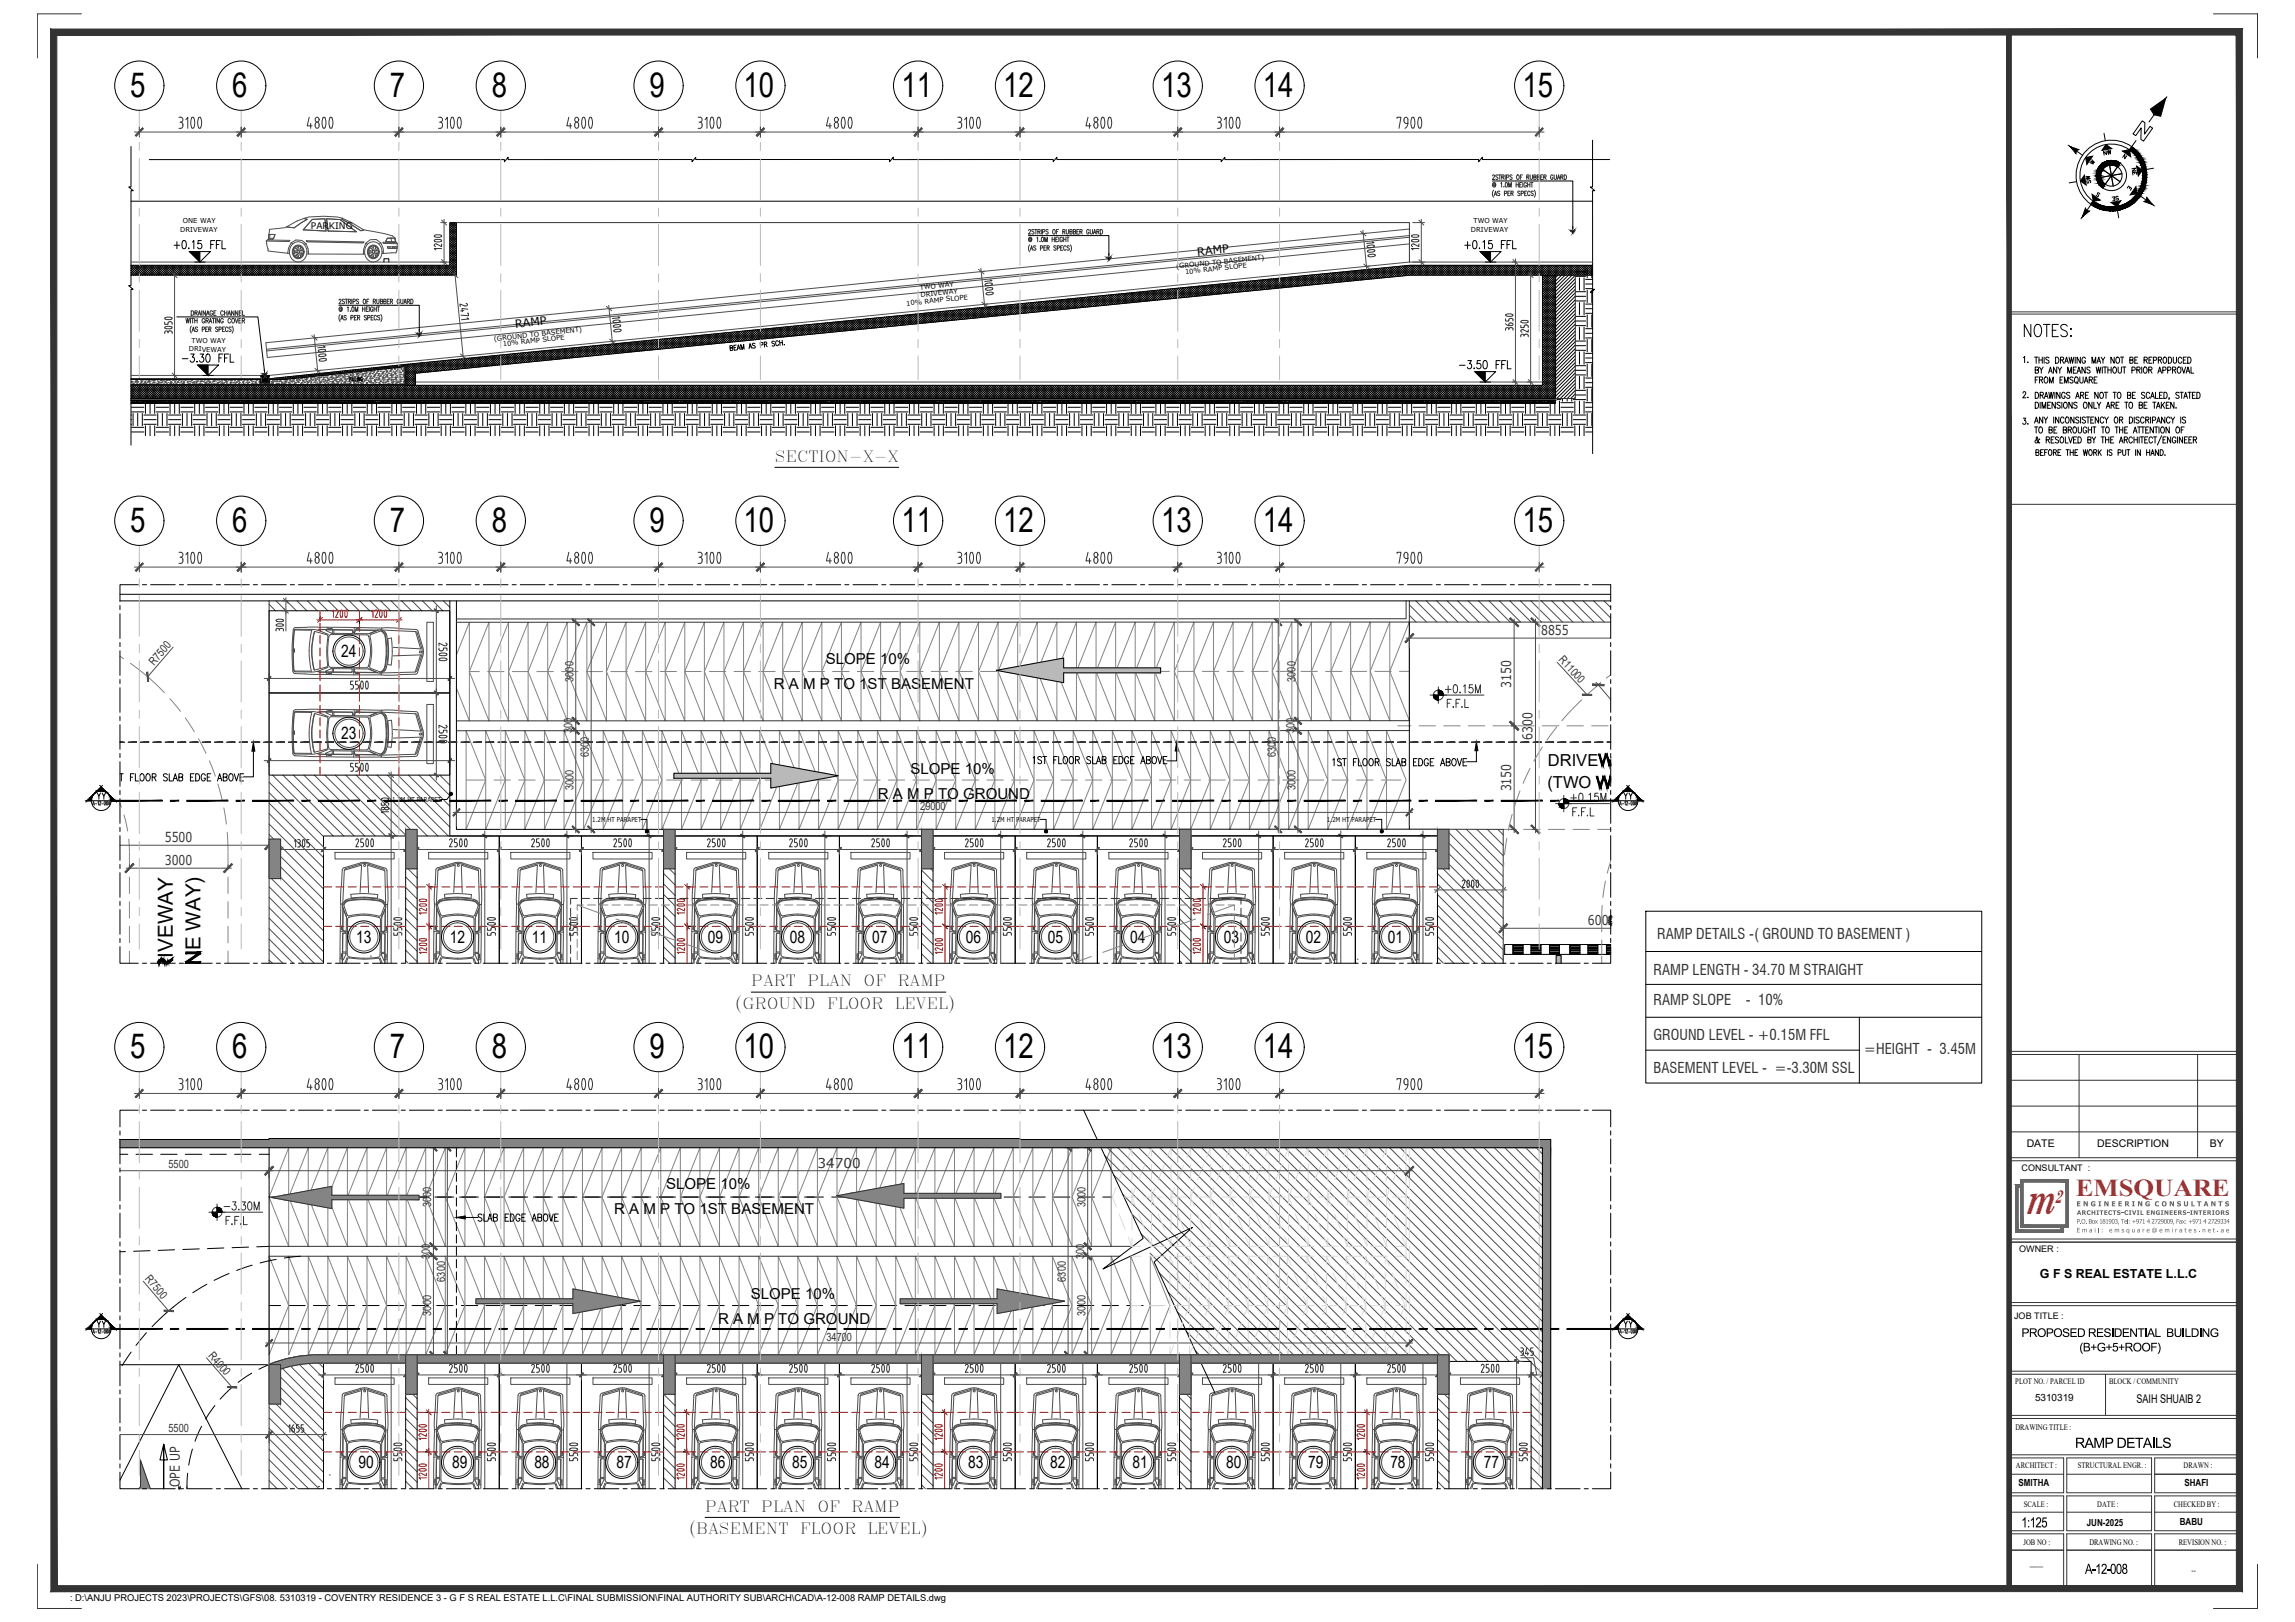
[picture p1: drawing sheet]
<svg xmlns="http://www.w3.org/2000/svg" width="841mm" height="594mm" viewBox="0 0 841 594" stroke-linecap="round" stroke-linejoin="round" font-family="sans-serif">
<defs><g id="words">
<text font-size="16.1" fill="#d8282b" x="742.5" y="444.6">m</text>
<g font-size="12.6">
<text x="47.8" y="35.5">5</text>
<text x="85.1" y="35.5">6</text>
<text x="142.9" y="35.5">7</text>
<text x="180.2" y="35.5">8</text>
<text x="238" y="35.5">9</text>
<text x="272.5" y="35.5">10</text>
<text x="330.3" y="35.5">11</text>
<text x="367.7" y="35.5">12</text>
<text x="425.5" y="35.5">13</text>
<text x="462.8" y="35.5">14</text>
<text x="557.9" y="35.5">15</text>
<text x="47.8" y="194.9">5</text>
<text x="85.1" y="194.9">6</text>
<text x="142.9" y="194.9">7</text>
<text x="180.2" y="194.9">8</text>
<text x="238" y="194.9">9</text>
<text x="272.5" y="194.9">10</text>
<text x="330.3" y="194.9">11</text>
<text x="367.7" y="194.9">12</text>
<text x="425.5" y="194.9">13</text>
<text x="462.8" y="194.9">14</text>
<text x="557.9" y="194.9">15</text>
<text x="47.8" y="387.6">5</text>
<text x="85.1" y="387.6">6</text>
<text x="142.9" y="387.6">7</text>
<text x="180.2" y="387.6">8</text>
<text x="238" y="387.6">9</text>
<text x="272.5" y="387.6">10</text>
<text x="330.3" y="387.6">11</text>
<text x="367.7" y="387.6">12</text>
<text x="425.5" y="387.6">13</text>
<text x="462.8" y="387.6">14</text>
<text x="557.9" y="387.6">15</text>
</g>
<text font-size="8.9" fill="#d8282b" x="760.7" y="437.9">EMSQUARE</text>
<text font-size="8.4" x="740.5" y="124.5">NOTES:</text>
<g font-size="7.6">
<text x="63.3" y="350.8" transform="rotate(-90 63.3 350.8)">IVEWAY</text>
<text x="73.5" y="348" transform="rotate(-90 73.5 348)">E WAY)</text>
</g>
<text font-size="6.7" fill="#d8282b" x="753" y="440.7">2</text>
<g font-size="6.6" fill="#333">
<text x="528.5" y="255.1">+0.15M</text>
<text x="80.8" y="444.5">-3.30M</text>
</g>
<text font-size="6.6" x="574.3" y="294.9">+0.15M</text>
<g font-size="6.3">
<text x="125.1" y="240.6">24</text>
<text x="125.1" y="270.6">23</text>
<text x="130.5" y="345.2">13</text>
<text x="164.8" y="345.2">12</text>
<text x="194.9" y="345.2">11</text>
<text x="225.1" y="345.2">10</text>
<text x="259.4" y="345.2">09</text>
<text x="289.5" y="345.2">08</text>
<text x="319.6" y="345.2">07</text>
<text x="353.9" y="345.2">06</text>
<text x="384" y="345.2">05</text>
<text x="414.1" y="345.2">04</text>
<text x="448.4" y="345.2">03</text>
<text x="478.5" y="345.2">02</text>
<text x="508.6" y="345.2">01</text>
<text x="131.4" y="537.7">90</text>
<text x="165.7" y="537.7">89</text>
<text x="195.8" y="537.7">88</text>
<text x="225.9" y="537.7">87</text>
<text x="260.2" y="537.7">86</text>
<text x="290.3" y="537.7">85</text>
<text x="320.4" y="537.7">84</text>
<text x="354.8" y="537.7">83</text>
<text x="384.9" y="537.7">82</text>
<text x="415" y="537.7">81</text>
<text x="449.3" y="537.7">80</text>
<text x="479.4" y="537.7">79</text>
<text x="509.5" y="537.7">78</text>
<text x="543.8" y="537.7">77</text>
</g>
<text font-size="6.2" x="533.8" y="136.2">-3.50 FFL</text>
<g font-size="6.1">
<text x="567.2" y="280.5">DRIVE</text>
<text x="567.1" y="288.7">(TWO</text>
</g>
<g font-size="5.7">
<text x="173.9" y="448.4">SLAB EDGE ABOVE</text>
<text x="34.2" y="487.5">YY</text>
<text x="594.1" y="487.5">YY</text>
</g>
<g font-size="5.6">
<text x="284" y="169.1">SECTION-X-X</text>
<text x="275.3" y="361.3">PART</text>
<text x="295.9" y="361.3">PLAN</text>
<text x="316.5" y="361.3">OF</text>
<text x="329" y="361.3">RAMP</text>
<text x="269.3" y="369.5">(GROUND</text>
<text x="303.1" y="369.5">FLOOR</text>
<text x="327.9" y="369.5">LEVEL)</text>
<text x="258.4" y="553.7">PART</text>
<text x="279" y="553.7">PLAN</text>
<text x="299.6" y="553.7">OF</text>
<text x="312.1" y="553.7">RAMP</text>
<text x="252.4" y="561.9">(BASEMENT</text>
<text x="293.2" y="561.9">FLOOR</text>
<text x="317.9" y="561.9">LEVEL)</text>
</g>
<g font-size="5.5">
<text x="302.6" y="243.1">SLOPE 10%</text>
<text x="283.6" y="252.3">R A M P TO 1ST BASEMENT</text>
<text x="333.7" y="283.4">SLOPE 10%</text>
<text x="321.7" y="292.6">R A M P TO GROUND</text>
<text x="244.1" y="435.6">SLOPE 10%</text>
<text x="225.1" y="444.8">R A M P TO 1ST BASEMENT</text>
<text x="275.1" y="475.9">SLOPE 10%</text>
<text x="263.1" y="485">R A M P TO GROUND</text>
</g>
<g font-size="5.4" fill="#333">
<text x="607.3" y="343.7">RAMP DETAILS -( GROUND TO BASEMENT )</text>
<text x="606" y="357.3">RAMP LENGTH - 34.70 M STRAIGHT</text>
<text x="606" y="368.2">RAMP SLOPE</text>
<text x="639.8" y="368.2">- 10%</text>
<text x="606" y="381.1">GROUND LEVEL - +0.15M FFL</text>
<text x="683" y="386.1">=HEIGHT - 3.45M</text>
<text x="606" y="393.1">BASEMENT LEVEL - =-3.30M SSL</text>
</g>
<g font-size="5.3">
<text x="769.8" y="58.2">NW</text>
<text x="34.2" y="293.9">YY</text>
<text x="594.1" y="293.9">YY</text>
</g>
<g font-size="5.2">
<text x="760.4" y="530.3">RAMP DETAILS</text>
<text x="740.7" y="559.4">1:125</text>
<text x="764.1" y="576.4">A-12-008</text>
</g>
<g font-size="5" fill="#333">
<text x="564.8" y="232.7">8855</text>
<text x="553.8" y="252" transform="rotate(-90 553.8 252)">3150</text>
<text x="561.6" y="270.9" transform="rotate(-90 561.6 270.9)">6300</text>
<text x="553.8" y="289.9" transform="rotate(-90 553.8 289.9)">3150</text>
<text x="60.4" y="308.5">5500</text>
<text x="60.4" y="316.9">3000</text>
<text x="581.9" y="338.9">60</text>
<text x="587" y="338.9">0</text>
<text x="299.6" y="427.8">34700</text>
<text x="66" y="544.7" transform="rotate(-90 66 544.7)">OPE UP</text>
</g>
<g font-size="4.9">
<text x="764.5" y="61.4">W</text>
<text x="783.9" y="65.3" transform="rotate(-90 783.9 65.3)">NE</text>
<text x="766.9" y="68.4" transform="rotate(-90 766.9 68.4)">SW</text>
<text x="772.6" y="74.8">SE</text>
<text x="744" y="134.1" transform="rotate(-90 744 134.1)">1.</text>
<text x="744" y="147.1" transform="rotate(-90 744 147.1)">2.</text>
<text x="744" y="156.6" transform="rotate(-90 744 156.6)">3.</text>
</g>
<text font-size="4.6" x="747.5" y="468.2">G F S REAL ESTATE L.L.C</text>
<g font-size="4.4">
<text x="778.2" y="70.9">E</text>
<text x="740.8" y="489.7">PROPOSED RESIDENTIAL BUILDING</text>
<text x="762" y="495">(B+G+5+ROOF)</text>
<text x="782.9" y="514">SAIH SHUAIB 2</text>
</g>
<g font-size="4.2" fill="#333">
<text x="56.5" y="243.9" transform="rotate(-49 56.5 243.9)">R7500</text>
<text x="571.1" y="241.8" transform="rotate(47 571.1 241.8)">R11000</text>
<text x="210.1" y="249.7" transform="rotate(-90 210.1 249.7)">3000</text>
<text x="474.8" y="249.7" transform="rotate(-90 474.8 249.7)">3000</text>
<text x="209.7" y="268.6" transform="rotate(-90 209.7 268.6)">300</text>
<text x="474.4" y="268.6" transform="rotate(-90 474.4 268.6)">300</text>
<text x="215.8" y="277.3" transform="rotate(-90 215.8 277.3)">6300</text>
<text x="467.6" y="277.3" transform="rotate(-90 467.6 277.3)">6300</text>
<text x="210.1" y="289.4" transform="rotate(-90 210.1 289.4)">3000</text>
<text x="474.8" y="289.4" transform="rotate(-90 474.8 289.4)">3000</text>
<text x="337.2" y="296.7">29000</text>
<text x="61.8" y="428">5500</text>
<text x="158" y="442.2" transform="rotate(-90 158 442.2)">3000</text>
<text x="397.8" y="442.2" transform="rotate(-90 397.8 442.2)">3000</text>
<text x="157.6" y="461.1" transform="rotate(-90 157.6 461.1)">300</text>
<text x="397.3" y="461.1" transform="rotate(-90 397.3 461.1)">300</text>
<text x="52.9" y="468.5" transform="rotate(49 52.9 468.5)">R7500</text>
<text x="163.1" y="469.4" transform="rotate(-90 163.1 469.4)">6300</text>
<text x="390.6" y="469.4" transform="rotate(-90 390.6 469.4)">6300</text>
<text x="158" y="481.9" transform="rotate(-90 158 481.9)">3000</text>
<text x="397.8" y="481.9" transform="rotate(-90 397.8 481.9)">3000</text>
<text x="302.9" y="491">34700</text>
<text x="76.1" y="496.6" transform="rotate(49 76.1 496.6)">R4000</text>
<text x="61.8" y="524.6">5500</text>
</g>
<g font-size="4.1">
<text x="438.9" y="93.7" transform="rotate(-6 438.9 93.7)">RAMP</text>
<text x="188.8" y="120.1" transform="rotate(-6 188.8 120.1)">RAMP</text>
</g>
<g font-size="3.9">
<text x="742.7" y="420.2">DATE</text>
<text x="768.5" y="420.2">DESCRIPTION</text>
<text x="809.9" y="420.2">BY</text>
</g>
<text font-size="3.7" x="745.7" y="513.2">5310319</text>
<g font-size="3.6">
<text x="739.7" y="544.3">SMITHA</text>
<text x="800.5" y="544.2">SHAFI</text>
<text x="764.7" y="558.8">JUN-2025</text>
<text x="798.8" y="558.5">BABU</text>
<text x="743.9" y="573.7">___</text>
</g>
<text font-size="3.4" x="25.7" y="586.4">: D:\ANJU PROJECTS 2023\PROJECTS\GFS\08. 5310319 - COVENTRY RESIDENCE 3 - G F S REAL ESTATE L.L.C\FINAL SUBMISSION\FINAL AUTHORITY SUB\ARCH\CAD\A-12-008 RAMP DETAILS.dwg</text>
<g font-size="3.3">
<text x="113.9" y="84">PARKING</text>
<text x="740.8" y="428.7">CONSULTANT :</text>
<text x="740" y="458.6">OWNER :</text>
<text x="738.1" y="483.2">JOB TITLE :</text>
</g>
<g font-size="3.1">
<text x="738.5" y="507">PLOT NO. / PARCEL ID</text>
<text x="772.9" y="507">BLOCK / COMMUNITY</text>
<text x="738.5" y="523.9">DRAWING TITLE :</text>
<text x="738.8" y="537.7">ARCHITECT :</text>
<text x="761.4" y="537.7">STRUCTURAL ENGR. :</text>
<text x="800.2" y="537.7">DRAWN :</text>
<text x="741.6" y="552">SCALE :</text>
<text x="768.6" y="552">DATE :</text>
<text x="796.6" y="552">CHECKED BY :</text>
<text x="741.5" y="565.8">JOB NO :</text>
<text x="765.7" y="565.8">DRAWING NO. :</text>
<text x="798.4" y="565.8">REVISION NO. :</text>
<text x="803.1" y="576">--</text>
</g>
<g font-size="2.5">
<text x="67" y="81.8">ONE WAY</text>
<text x="540" y="81.8">TWO WAY</text>
<text x="66.1" y="84.9">DRIVEWAY</text>
<text x="539.1" y="84.9">DRIVEWAY</text>
<text x="431.1" y="98.4" transform="rotate(-6 431.1 98.4)">(GROUND TO BASEMENT)</text>
<text x="434.4" y="100.3" transform="rotate(-6 434.4 100.3)">10% RAMP SLOPE</text>
<text x="337.1" y="106.1" transform="rotate(-6 337.1 106.1)">TWO WAY</text>
<text x="332.2" y="111.9" transform="rotate(-6 332.2 111.9)">10% RAMP SLOPE</text>
<text x="337.4" y="108.9" transform="rotate(-6 337.4 108.9)">DRIVEWAY</text>
<text x="70.2" y="125.6" transform="rotate(1 70.2 125.6)">TWO WAY</text>
<text x="181.1" y="124.9" transform="rotate(-6 181.1 124.9)">(GROUND TO BASEMENT)</text>
<text x="69.2" y="128.7" transform="rotate(1 69.2 128.7)">DRIVEWAY</text>
<text x="184.4" y="126.8" transform="rotate(-6 184.4 126.8)">10% RAMP SLOPE</text>
<text x="143.7" y="293.7">1.2M HT PARAPET</text>
<text x="217" y="301">1.2M HT PARAPET</text>
<text x="363.3" y="301">1.2M HT PARAPET</text>
<text x="486.3" y="301">1.2M HT PARAPET</text>
</g>
<text font-size="2.5" fill="#676662" x="760.9" y="441.8">E N G I N E E R I N G C O N S U L T A N T S</text>
<g font-size="2.3" fill="#676662">
<text x="761" y="448.2">P.O. Box 181903, Tel: +971 4 2729009, Fax: +971 4 2729334</text>
<text x="761.1" y="445">ARCHITECTS-CIVIL ENGINEERS-INTERIORS</text>
<text x="761" y="451.4">Email: emsquare@emirates.net.ae</text>
</g>
</g></defs>
<!-- layer: M2-A-FLOORING -->
<path d="M48 96h116.8M516.5 83.9l-419.1 41.6 .6 5.4 418.5-41.5M516.5 86.3l-418.8 41.6M516.5 86.9l-418.8 41.6M583.6 96h-67.1l-417.9 41.5v1.2M48 137.5h47.6v1.2M152.3 139.9h413" fill="none" stroke="#4d4d4d" stroke-width=".37"/>
<!-- layer: M2-A-HATCH -->
<g fill="none" stroke="#000" stroke-width=".37">
<path d="M48 97.3l3.5 3.5M48 98.2l2.7 2.6M48 99.9l.9 .9M48.2 97.2l-.2 .2M48.7 97.2l3.6 3.6 3.6-3.6M49.1 97.2l-1.1 1M49.6 97.2l3.6 3.6M49.9 97.2l-1.9 1.9M50.4 97.2l3.7 3.6M50.8 97.2l-2.8 2.7M51.3 97.2l3.6 3.6M51.6 97.2l-3.6 3.6"/>
<path d="M52.1 97.2l3.7 3.6M52.5 97.2l-3.6 3.6M53 97.2l3.6 3.6M53.3 97.2l-3.5 3.6-1.8-1.8M53.8 97.2l3.6 3.6M54.2 97.2l-3.6 3.6M54.7 97.2l3.6 3.6M55 97.2l-3.6 3.6M55.5 97.2l3.7 3.6M56.4 97.2l3.6 3.6M56.7 97.2l-3.6 3.6M57.3 97.2l3.6 3.6 3.5-3.6"/>
<path d="M57.6 97.2l-3.6 3.6M58.1 97.2l3.6 3.6M58.4 97.2l-3.6 3.6M58.9 97.2l3.7 3.6M59.3 97.2l-3.6 3.6M59.8 97.2l3.6 3.6M60.1 97.2l-3.6 3.6M60.7 97.2l3.6 3.6 3.5-3.6M61 97.2l-3.6 3.6M61.5 97.2l3.6 3.6M61.8 97.2l-3.6 3.6M62.4 97.2l3.6 3.6"/>
<path d="M62.7 97.2l-3.6 3.6M63.2 97.2l3.6 3.6M63.5 97.2l-3.6 3.6M64.1 97.2l3.6 3.6M64.9 97.2l3.6 3.6M65.3 97.2l-3.7 3.6M65.8 97.2l3.6 3.6M66.1 97.2l-3.6 3.6M66.6 97.2l3.6 3.6M67 97.2l-3.7 3.6M67.5 97.2l3.6 3.6M68.3 97.2l3.6 3.6"/>
<path d="M68.7 97.2l-3.7 3.6M69.2 97.2l3.6 3.6M69.5 97.2l-3.6 3.6M70 97.2l3.6 3.6M70.4 97.2l-3.7 3.6M70.9 97.2l3.6 3.6M71.2 97.2l-3.6 3.6M71.7 97.2l3.6 3.6 3.6-3.6M72.1 97.2l-3.6 3.6M72.6 97.2l3.6 3.6M72.9 97.2l-3.6 3.6M73.4 97.2l3.6 3.6"/>
<path d="M73.8 97.2l-3.7 3.6M74.3 97.2l3.6 3.6M74.6 97.2l-3.6 3.6M75.1 97.2l3.6 3.6 3.6-3.6M75.5 97.2l-3.6 3.6M76 97.2l3.6 3.6M76.3 97.2l-3.6 3.6M76.8 97.2l3.7 3.6M77.2 97.2l-3.6 3.6M77.7 97.2l3.6 3.6 3.5-3.6M78 97.2l-3.6 3.6M78.5 97.2l3.6 3.6"/>
<path d="M79.4 97.2l3.6 3.6M79.7 97.2l-3.6 3.6M80.2 97.2l3.6 3.6M80.6 97.2l-3.6 3.6M81.1 97.2l3.6 3.6M81.4 97.2l-3.6 3.6M81.9 97.2l3.7 3.6M82.8 97.2l3.6 3.6M83.1 97.2l-3.6 3.6M83.7 97.2l3.5 3.6 3.6-3.6M84 97.2l-3.6 3.6M84.5 97.2l3.6 3.6"/>
<path d="M85.3 97.2l3.7 3.6M85.7 97.2l-3.6 3.6M86.2 97.2l3.6 3.6 3.5-3.6M86.5 97.2l-3.6 3.6M87.1 97.2l3.6 3.6M87.4 97.2l-3.6 3.6M87.9 97.2l3.6 3.6M88.2 97.2l-3.6 3.6M88.8 97.2l3.6 3.6M89.1 97.2l-3.6 3.6M89.6 97.2l3.6 3.6M89.9 97.2l-3.6 3.6"/>
<path d="M90.5 97.2l3.6 3.6M91.3 97.2l3.6 3.6M91.7 97.2l-3.7 3.6M92.2 97.2l3.6 3.6 3.5-3.6M92.5 97.2l-3.6 3.6M93 97.2l3.6 3.6M93.9 97.2l3.6 3.6M94.2 97.2l-3.6 3.6M94.7 97.2l3.6 3.6M95.1 97.2l-3.7 3.6M95.6 97.2l3.6 3.6M95.9 97.2l-3.6 3.6"/>
<path d="M96.4 97.2l3.6 3.6M96.8 97.2l-3.7 3.6M97.3 97.2l3.6 3.6M97.6 97.2l-3.6 3.6M98.1 97.2l3.6 3.6 3.6-3.6M98.5 97.2l-3.7 3.6M99 97.2l3.6 3.6M99.8 97.2l3.6 3.6M100.2 97.2l-3.7 3.6M100.7 97.2l3.6 3.6M101 97.2l-3.6 3.6M101.5 97.2l3.6 3.6"/>
<path d="M101.9 97.2l-3.6 3.6M102.4 97.2l3.6 3.6M102.7 97.2l-3.6 3.6M103.2 97.2l3.6 3.6M103.6 97.2l-3.7 3.6M104.1 97.2l3.6 3.6M104.4 97.2l-3.6 3.6M104.9 97.2l3.6 3.6M105.8 97.2l3.6 3.6M106.1 97.2l-3.6 3.6M106.6 97.2l3.7 3.6 3.5-3.6M107 97.2l-3.6 3.6"/>
<path d="M107.5 97.2l3.6 3.6M107.8 97.2l-3.6 3.6M108.3 97.2l3.7 3.6M108.7 97.2l-3.6 3.6M109.2 97.2l3.6 3.6 3.5-3.6M109.5 97.2l-3.6 3.6M110 97.2l3.6 3.6 3.6-3.6M110.4 97.2l-3.6 3.6M110.9 97.2l3.6 3.6M111.2 97.2l-3.6 3.6M111.7 97.2l3.7 3.6M112.1 97.2l-3.6 3.6"/>
<path d="M112.6 97.2l3.6 3.6 3.5-3.6M112.9 97.2l-3.6 3.6M113.5 97.2l3.6 3.6M114.3 97.2l3.6 3.6M114.6 97.2l-3.6 3.6M115.1 97.2l3.7 3.6M115.5 97.2l-3.6 3.6M116 97.2l3.6 3.6M116.9 97.2l3.6 3.6M117.7 97.2l3.6 3.6M118 97.2l-3.6 3.6M118.6 97.2l3.6 3.6"/>
<path d="M118.9 97.2l-3.6 3.6M119.4 97.2l3.6 3.6M120.3 97.2l3.6 3.6M120.6 97.2l-3.6 3.6M121.1 97.2l3.6 3.6 3.6-3.6M121.5 97.2l-3.7 3.6M122 97.2l3.6 3.6M122.3 97.2l-3.6 3.6M122.8 97.2l3.6 3.6M123.1 97.2l-3.6 3.6M123.7 97.2l3.6 3.6 3.5-3.6M124 97.2l-3.6 3.6"/>
<path d="M124.5 97.2l3.6 3.6 3.6-3.6M124.9 97.2l-3.7 3.6M125.4 97.2l3.6 3.6M125.7 97.2l-3.6 3.6M126.2 97.2l3.6 3.6M126.6 97.2l-3.6 3.6M127.1 97.2l3.6 3.6 3.5-3.6M127.4 97.2l-3.6 3.6M127.9 97.2l3.6 3.6M128.8 97.2l3.6 3.6M129.1 97.2l-3.6 3.6M129.6 97.2l3.6 3.6"/>
<path d="M130 97.2l-3.7 3.6M130.5 97.2l3.6 3.6M131.3 97.2l3.6 3.6M132.2 97.2l3.6 3.6M132.5 97.2l-3.6 3.6M133 97.2l3.7 3.6M133.4 97.2l-3.6 3.6M133.9 97.2l3.6 3.6M134.7 97.2l3.6 3.6M135.1 97.2l-3.6 3.6M135.6 97.2l3.6 3.6 3.5-3.6M135.9 97.2l-3.6 3.6"/>
<path d="M136.4 97.2l3.7 3.6M136.8 97.2l-3.6 3.6M137.3 97.2l3.6 3.6M137.6 97.2l-3.6 3.6M138.1 97.2l3.7 3.6 3.5-3.6M138.5 97.2l-3.6 3.6M139 97.2l3.6 3.6M139.3 97.2l-3.6 3.6M139.8 97.2l3.6 3.6M140.2 97.2l-3.6 3.6M140.7 97.2l3.6 3.6M141 97.2l-3.6 3.6"/>
<path d="M141.5 97.2l3.7 3.6 3.5-3.6M141.9 97.2l-3.6 3.6M142.4 97.2l3.6 3.6M143.3 97.2l3.6 3.6M143.6 97.2l-3.6 3.6M144.1 97.2l3.6 3.6 3.6-3.6M144.4 97.2l-3.6 3.6M144.9 97.2l3.7 3.6M145.8 97.2l3.6 3.6M146.1 97.2l-3.6 3.6M146.7 97.2l3.6 3.6M147 97.2l-3.6 3.6"/>
<path d="M147.5 97.2l3.6 3.6 3.6-3.6M147.8 97.2l-3.6 3.6M148.4 97.2l3.6 3.6M149.2 97.2l3.6 3.6M149.5 97.2l-3.6 3.6M150.1 97.2l3.6 3.6 3.5-3.6M150.4 97.2l-3.6 3.6M150.9 97.2l3.6 3.6M151.8 97.2l3.6 3.6M152.1 97.2l-3.6 3.6M152.6 97.2l3.6 3.6M153 97.2l-3.6 3.6"/>
<path d="M153.5 97.2l3.6 3.6M153.8 97.2l-3.6 3.6M154.3 97.2l3.6 3.6M155.2 97.2l3.6 3.6M155.5 97.2l-3.6 3.6M156 97.2l3.6 3.6M156.4 97.2l-3.6 3.6M156.9 97.2l3.6 3.6M157.7 97.2l3.6 3.6M158.1 97.2l-3.6 3.6M158.9 97.2l-3.6 3.6M159.4 97.2l3.6 3.6"/>
<path d="M159.8 97.2l-3.7 3.6M160.3 97.2l3.6 3.6M160.6 97.2l-3.6 3.6M161.1 97.2l3.6 3.6M161.5 97.2l-3.6 3.6M162.3 97.2l-3.6 3.6M162.8 97.2l3.7 3.6M163.2 97.2l-3.6 3.6M163.7 97.2l3.5 3.6M164 97.2l-3.6 3.6M164.5 97.2l2.8 2.7M164.8 83.9l2.5 2.4-2.5 2.4"/>
<path d="M164.8 89.8l2.5 2.4-2.5 2.5M164.8 91.5l2.5 2.4M164.8 94.1l2.5 2.4-4.3 4.3M164.8 95.8l2.5 2.4-2.6 2.6M164.8 82.2l2.5 2.4-2.5 2.4M164.8 83l2.5 2.4M164.8 84.7l2.5 2.4-2.5 2.4M164.8 85.6l2.5 2.4-2.5 2.4M164.8 86.4l2.5 2.4-2.5 2.4M164.8 87.3l2.5 2.4-2.5 2.4M164.8 88.1l2.5 2.4-2.5 2.5M164.8 89l2.5 2.4"/>
<path d="M164.8 90.7l2.5 2.4-2.5 2.4M164.8 92.4l2.5 2.4-6 6M164.8 93.2l2.5 2.4-5.2 5.2-3.5-3.6M164.8 94.9l2.5 2.4M164.8 96.6l2.5 2.4-1.8 1.8-3.5-3.6M165.1 81.5l2.2 2.2-2.5 2.4M165.2 81.5l-.4 .4M165.9 81.5l1.4 1.4M166.1 81.5l-1.3 1.2M166.8 81.5l.5 .5-2.5 2.4M166.9 81.5l-2.1 2.1M167.3 82.9l-2.5 2.4"/>
<path d="M167.3 85.4l-2.5 2.4M167.3 91.4l-2.5 2.4M167.3 94l-2.5 2.4M167.3 97.4l-3.5 3.4M167.3 99.9l-.9 .9M488.4 100l3.3 3.3M488.6 99.9l-4.1 4.1M489.1 99.9l3.3 3.3M489.5 99.8l-4 4.1-3.3-3.3M489.9 99.8l3.3 3.3M490.5 99.8l-4.1 4M491.4 99.7l-4 4"/>
<path d="M491.5 99.6l3.3 3.3M492.2 99.6l3.3 3.3M492.3 99.6l-4 4M493 99.5l3.3 3.3M493.3 99.5l-4 4M493.8 99.4l3.3 3.3M494.2 99.4l-4 4M494.6 99.3l3.3 3.4M495.2 99.3l-4 4M495.3 99.3l3.3 3.3M496.9 99.1l3.3 3.3M497.1 99.1l-4.1 4"/>
<path d="M497.7 99l3.3 3.4M498 99l-4 4-3.3-3.3M498.4 99l3.3 3.3M499 98.9l-4.1 4M499.9 98.8l-4 4M500 98.8l3.3 3.3M500.8 98.7l3.3 3.3M500.8 98.7l-4 4.1M501.5 98.7l3.3 3.3M501.8 98.6l-4 4.1M502.3 98.6l3.3 3.3M502.7 98.5l-4 4.1"/>
<path d="M503.1 98.5l3.3 3.3M503.7 98.4l-4 4.1M503.9 98.4l3.3 3.3M505.4 98.3l3.3 3.3M505.6 98.3l-4.1 4M506.2 98.2l3.3 3.3M506.5 98.2l-4 4-3.3-3.3M507 98.1l3.3 3.3M507.4 98.1l-4 4M508.4 98l-4 4M508.5 98l3.3 3.3M509.3 97.9l3.3 3.3"/>
<path d="M509.4 97.9l-4.1 4M510.1 97.8l3.3 3.3M510.3 97.8l-4 4M510.8 97.7l3.3 3.3M511.2 97.7l-4 4M511.6 97.7l3.3 3.3M512.2 97.6l-4.1 4M513.9 97.4l3.4 3.4M514.1 97.4l-4.1 4M514.7 97.4l3.4 3.4M515 97.3l-4 4.1-3.3-3.4M515.5 97.3l3.5 3.5"/>
<path d="M516 97.2l-4.1 4.1M516.3 97.2l3.6 3.6M516.9 97.2l-4 4M517.1 97.2l3.6 3.6M517.7 97.2l-3.9 3.9M517.9 97.2l3.6 3.6M518.6 97.2l-3.8 3.8M518.8 97.2l3.6 3.6M519.4 97.2l-3.7 3.7-3.3-3.3M519.6 97.2l3.7 3.6M520.3 97.2l-3.6 3.6M520.5 97.2l3.6 3.6"/>
<path d="M521.1 97.2l-3.6 3.6M521.4 97.2l3.6 3.6M522 97.2l-3.6 3.6M522.2 97.2l3.6 3.6M522.8 97.2l-3.6 3.6M523 97.2l3.7 3.6M523.7 97.2l-3.6 3.6M523.9 97.2l3.6 3.6M524.5 97.2l-3.6 3.6M524.7 97.2l3.7 3.6M525.4 97.2l-3.6 3.6M525.6 97.2l3.6 3.6"/>
<path d="M526.2 97.2l-3.6 3.6M526.5 97.2l3.6 3.6M527.1 97.2l-3.6 3.6M527.3 97.2l3.6 3.6M527.9 97.2l-3.6 3.6M528.2 97.2l3.6 3.6M528.8 97.2l-3.6 3.6M529 97.2l3.6 3.6M529.6 97.2l-3.6 3.6M529.9 97.2l3.6 3.6M530.5 97.2l-3.6 3.6M530.7 97.2l3.6 3.6"/>
<path d="M531.3 97.2l-3.6 3.6M531.6 97.2l3.6 3.6M532.2 97.2l-3.6 3.6M532.4 97.2l3.6 3.6M533 97.2l-3.6 3.6M533.3 97.2l3.6 3.6M533.9 97.2l-3.6 3.6M534.1 97.2l3.6 3.6M534.8 97.2l-3.7 3.6M535 97.2l3.6 3.6M535.6 97.2l-3.6 3.6M535.8 97.2l3.6 3.6"/>
<path d="M536.4 97.2l-3.6 3.6M536.7 97.2l3.6 3.6M537.3 97.2l-3.6 3.6M537.5 97.2l3.6 3.6M538.2 97.2l-3.7 3.6M538.4 97.2l3.6 3.6M539 97.2l-3.6 3.6M539.2 97.2l3.6 3.6M539.9 97.2l-3.6 3.6M540.1 97.2l3.6 3.6M540.7 97.2l-3.6 3.6M540.9 97.2l3.6 3.6"/>
<path d="M541.6 97.2l-3.6 3.6M541.8 97.2l3.6 3.6M542.4 97.2l-3.6 3.6M542.6 97.2l3.6 3.6M543.3 97.2l-3.7 3.6M543.5 97.2l3.6 3.6M544.1 97.2l-3.6 3.6M544.3 97.2l3.6 3.6M545 97.2l-3.6 3.6M545.2 97.2l3.6 3.6M545.8 97.2l-3.6 3.6M546 97.2l3.7 3.6"/>
<path d="M546.7 97.2l-3.6 3.6M546.9 97.2l3.6 3.6M547.5 97.2l-3.6 3.6M547.8 97.2l3.5 3.6M548.4 97.2l-3.6 3.6M548.6 97.2l3.6 3.6M549.2 97.2l-3.6 3.6M549.4 97.2l3.7 3.6M550.1 97.2l-3.6 3.6M550.3 97.2l3.6 3.6M550.9 97.2l-3.6 3.6M551.2 97.2l3.6 3.6"/>
<path d="M551.8 97.2l-3.6 3.6M552 97.2l3.6 3.6M552.6 97.2l-3.6 3.6M552.9 97.2l3.6 3.6M553.5 97.2l-3.6 3.6M553.7 97.2l3.6 3.6M554.3 97.2l-3.6 3.6M554.5 97.2l3.7 3.6M555.2 97.2l-3.6 3.6M555.4 97.2l3.6 3.6M556 97.2l-3.6 3.6M556.3 97.2l3.6 3.6"/>
<path d="M556.9 97.2l-3.6 3.6M557.1 97.2l3.6 3.6M557.7 97.2l-3.6 3.6M558 97.2l3.6 3.6M558.6 97.2l-3.6 3.6M558.8 97.2l3.6 3.6M559.4 97.2l-3.6 3.6M559.7 97.2l3.6 3.6M560.3 97.2l-3.6 3.6M560.5 97.2l3.6 3.6M561.1 97.2l-3.6 3.6M561.4 97.2l3.6 3.6"/>
<path d="M562 97.2l-3.6 3.6M562.2 97.2l3.6 3.6M562.8 97.2l-3.6 3.6M563.1 97.2l3.6 3.6M563.7 97.2l-3.6 3.6M563.9 97.2l3.6 3.6M564.6 97.2l-3.7 3.6M564.8 97.2l3.6 3.6M565.4 97.2l-3.6 3.6M565.6 97.2l4.5 4.5 .8-.9-3.6-3.6M566.3 97.2l-3.6 3.6M566.5 97.2l3.6 3.6"/>
<path d="M567.1 97.2l-3.6 3.6M568 97.2l-3.7 3.6M568.2 97.2l3.6 3.6M568.8 97.2l-3.6 3.6M569 97.2l3.6 3.6M569.7 97.2l-3.6 3.6M569.9 97.2l3.6 3.6-3.4 3.4-3.5-3.4M570.5 97.2l-3.6 3.6M570.7 97.2l3.6 3.6M571.4 97.2l-3.6 3.6M571.6 97.2l3.6 3.6M572.2 97.2l-3.6 3.6"/>
<path d="M572.4 97.2l3.7 3.6-6 6-4.8-4.8M573.1 97.2l-3.7 3.6M573.3 97.2l3.6 3.6M573.9 97.2l-3.6 3.6M574.1 97.2l3.6 3.6M574.8 97.2l-3.6 3.6M575 97.2l3.6 3.6M575.6 97.2l-3.6 3.6M575.8 97.2l3.7 3.6M576.5 97.2l-3.6 3.6M576.7 97.2l3.6 3.6M577.3 99.5h3.8"/>
<path d="M577.3 97.2l-3.6 3.6M577.6 97.2l3.6 3.6M578.2 97.2l-3.6 3.6M578.4 97.2l3.6 3.6M579 97.2l-3.6 3.6M579.2 97.2l3.7 3.6M579.9 97.2l-3.6 3.6M580.1 97.2l3.5 3.5M580.7 97.2l-3.6 3.6M580.9 97.2l2.7 2.6M581.6 97.2l-3.6 3.6M581.6 98.4v3.4"/>
<path d="M581.8 97.2l1.8 1.8M582.4 97.2l-3.6 3.6M582.7 97.2l.9 .9M583.3 97.2l-3.6 3.6M583.3 98.4v3.4M583.5 97.2l.1 .1M583.6 97.7l-3.1 3.1M583.6 98.5l-2.2 2.3M583.6 99.4l-1.4 1.4M48 100.7l.1 .1M285.3 120l3.3 3.3M285.5 120l-4 4"/>
<path d="M286.1 119.9l3.3 3.3M286.4 119.9l-4 4-3.3-3.3M286.9 119.8l3.3 3.3M287.3 119.8l-4 4M288.3 119.7l-4 4M288.4 119.7l3.3 3.3M289.2 119.6l3.3 3.3M289.2 119.6l-4 4M289.9 119.5l3.3 3.3M290.2 119.5l-4 4M290.7 119.5l3.3 3.2M291.1 119.4l-4 4"/>
<path d="M291.5 119.4l3.3 3.3M292.1 119.3l-4 4M292.3 119.3l3.3 3.3M293 119.2l-4 4M293.1 119.2l3.2 3.3M293.8 119.1l3.3 3.3M294 119.1l-4.1 4M294.6 119.1l3.3 3.3M294.9 119l-4 4.1-3.3-3.3M295.4 119l3.3 3.3M295.8 118.9l-4 4.1M296.1 118.9l3.3 3.3"/>
<path d="M296.8 118.8l-4 4.1M296.9 118.8l3.3 3.3M298.5 118.7l3.3 3.3M298.7 118.7l-4 4M299.3 118.6l3.2 3.3M299.6 118.6l-4 4M300 118.5l3.3 3.3M300.6 118.5l-4 4M300.8 118.5l3.3 3.2M301.5 118.4l-4 4M301.6 118.4l3.3 3.3M302.3 118.3l3.3 3.3"/>
<path d="M302.5 118.3l-4.1 4M303.1 118.2l3.3 3.3M303.4 118.2l-4 4M303.9 118.1l3.3 3.3M304.4 118.1l-4.1 4M304.7 118.1l3.3 3.3M305.3 118l-4 4M305.5 118l3.2 3.3M306.2 117.9l3.3 3.3M306.2 117.9l-4 4M307 117.8l3.3 3.4M307.2 117.8l-4 4"/>
<path d="M307.8 117.8l3.3 3.3M308.1 117.7l-4 4M308.5 117.7l3.3 3.3M309.1 117.6l-4 4.1M310 117.6l-4 4M310.1 117.5l3.3 3.3M310.9 117.5l3.3 3.2M311 117.4l-4 4.1M311.7 117.4l3.2 3.3M311.9 117.4l-4 4M312.4 117.3l3.3 3.3M312.8 117.3l-4 4"/>
<path d="M313.2 117.2l3.3 3.3M313.8 117.2l-4 4M314 117.2l3.3 3.3M315.5 117l3.3 3.3M315.7 117l-4 4M316.3 116.9l3.3 3.3M316.6 116.9l-4 4-3.3-3.3M317.1 116.9l3.3 3.3M317.6 116.8l-4 4M318.5 116.7l-4 4M318.6 116.7l3.3 3.3M319.4 116.6l3.3 3.3"/>
<path d="M319.5 116.6l-4.1 4M320.2 116.6l3.3 3.2M320.4 116.5l-4 4M321 116.5l3.3 3.3M321.4 116.4l-4.1 4.1M321.7 116.4l3.3 3.3M322.3 116.3l-4 4M322.5 116.3l3.3 3.3M323.2 116.2l-4 4.1M323.3 116.2l3.3 3.3M324.1 116.2l3.2 3.3M324.2 116.2l-4 4"/>
<path d="M324.8 116.1l3.3 3.3M325.1 116l-4 4.1-3.2-3.3M325.6 116l3.3 3.3M326.1 116l-4 4M326.4 115.9l3.3 3.3M327 115.9l-4 4M327.2 115.9l3.3 3.3M328.7 115.7l3.3 3.3M328.9 115.7l-4 4M329.5 115.6l3.3 3.3M329.9 115.6l-4.1 4M330.3 115.6l3.2 3.2"/>
<path d="M330.8 115.5l-4 4M331 115.5l3.3 3.3M331.2 119.1l-3.3-3.3-3.9 4M331.7 115.4l-4 4M331.8 115.4l3.3 3.3M332.6 115.3l3.3 3.3M332.7 115.3l-4 4M333.4 115.2l3.3 3.3M333.6 115.2l-4 4M334.1 115.2l3.3 3.3M334.6 115.1l-4 4M334.9 115.1l3.3 3.3"/>
<path d="M335.5 115l-4 4.1M335.7 115l3.3 3.3M336.4 114.9l3.3 3.3M336.5 114.9l-4 4M337.2 114.9l3.3 3.3M337.4 114.8l-4 4.1M338 114.8l3.3 3.3M338.3 114.8l-4 4M338.8 114.7l3.3 3.3M339.3 114.7l-4 4M340.3 114.6l-4.1 4M340.3 114.6l3.3 3.2"/>
<path d="M341.1 114.5l3.3 3.3M341.2 114.5l-4 4M341.9 114.4l3.3 3.3M342.1 114.4l-4 4M342.6 114.3l3.3 3.3M343.1 114.3l-4 4M343.4 114.3l3.3 3.3M344 114.2l-4 4M344.2 114.2l3.3 3.3M345.8 114l3.3 3.3M345.9 114l-4 4M346.5 114l3.3 3.2"/>
<path d="M346.9 113.9l-4 4-3.3-3.3M347.3 113.9l3.3 3.3M347.8 113.8l-4 4M348.3 117.4l-3.3-3.3-4 4M348.7 113.7l-4 4M348.8 113.7l3.3 3.3M349.6 113.6l3.3 3.3M349.7 113.6l-4 4.1M350.4 113.6l3.3 3.3M350.6 113.6l-4 4M351.2 113.5l3.3 3.3M351.6 113.4l-4 4.1"/>
<path d="M352 113.4l3.3 3.3M352.5 113.4l-4 4M352.7 113.3l3.3 3.3M353.5 113.3l-4 4M353.5 113.3l3.3 3.3M354.3 113.2l3.3 3.3M354.4 113.2l-4 4M355 113.1l3.4 3.3M355.4 113.1l-4 4-3.3-3.3M355.8 113l3.3 3.3M356.3 113l-4 4M357.3 112.9l-4.1 4"/>
<path d="M357.4 112.9l3.3 3.3M358.2 112.8l3.2 3.3M358.2 112.8l-4 4M358.9 112.7l3.3 3.3M359.1 112.7l-4 4M359.7 112.6l3.3 3.3M360.1 112.6l-4 4M360.5 112.6l3.3 3.3M361 112.5l-4 4M362 112.4l-4.1 4.1M362 112.4l3.3 3.3M362.8 112.3l3.3 3.3"/>
<path d="M362.9 112.3l-4 4M363.6 112.3l3.3 3.3M363.9 112.2l-4 4-3.3-3.2M364.4 112.2l3.2 3.3M364.8 112.2l-4 4M365.8 112l-4.1 4.1M365.9 112l3.3 3.3M366.7 112l3.3 3.3M366.7 112l-4 4M367.5 111.9l3.3 3.3M367.6 111.9l-4 4M368.2 111.8l3.3 3.3"/>
<path d="M368.6 111.8l-4 4-3.3-3.3M369 111.7l3.3 3.3M369.5 111.7l-4 4M370.5 111.6l-4 4M370.6 111.6l3.2 3.3M371.3 111.5l3.3 3.3M371.4 111.5l-4 4M372.1 111.4l3.3 3.3M372.4 111.4l-4 4-3.3-3.3M372.9 111.4l3.3 3.3M373.3 111.3l-4 4M373.7 111.3l3.3 3.3"/>
<path d="M374.2 111.2l-4 4M374.4 111.2l3.3 3.3M376 111l3.3 3.3M376.2 111l-4.1 4.1M376.8 111l3.2 3.3M377.1 110.9l-4 4-3.3-3.3M377.5 110.9l3.3 3.3M378 110.8l-4 4.1M378.3 110.8l3.3 3.3M378.5 114.4l-3.3-3.3-4 4M379 110.7l-4 4.1M379.1 110.7l3.3 3.3"/>
<path d="M379.9 110.7l3.3 3.3M379.9 110.7l-4 4M380.6 110.6l3.3 3.3M380.9 110.6l-4 4M381.4 110.5l3.3 3.3M381.8 110.5l-4 4M382.2 110.4l3.3 3.3M382.8 110.4l-4.1 4M383.7 110.3l-4 4M383.7 110.3l3.3 3.3M384.5 110.2l3.3 3.3M384.6 110.2l-4 4"/>
<path d="M385.3 110.1l3.3 3.3M385.6 110.1l-4 4M386.1 110l3.3 3.3M386.5 110l-4 4M387.5 109.9l-4 4M387.6 109.9l3.3 3.3M388.4 109.8l3.3 3.3M388.4 109.8l-4 4M389.1 109.7l3.4 3.3M389.4 109.7l-4 4M389.9 109.7l3.3 3.3M390.3 109.6l-4.1 4.1-3.3-3.3"/>
<path d="M390.7 109.6l3.3 3.3M391.3 109.5l-4.1 4.1M392.2 109.4l-4 4.1M392.3 109.4l3.3 3.3M393 109.4l3.3 3.3M393.1 109.3l-4 4.1M393.8 109.3l3.3 3.3M394.1 109.3l-4 4-3.3-3.3M394.6 109.2l3.3 3.3M395 109.2l-4 4M395.4 109.1l3.3 3.3M396 109.1l-4 4"/>
<path d="M396.1 109.1l3.3 3.2M396.9 109l3.3 3.3M396.9 109l-4 4M397.7 108.9l3.3 3.3M397.9 108.9l-4.1 4M398.5 108.8l3.3 3.3M398.8 108.8l-4 4-3.3-3.3M399.2 108.7l3.3 3.3M399.8 108.7l-4 4M400.7 108.6l-4 4M400.8 108.6l3.3 3.3M401.6 108.5l3.3 3.3"/>
<path d="M401.7 108.5l-4.1 4M402.3 108.5l3.3 3.3M402.6 108.4l-4 4M403.1 108.4l3.3 3.3M403.5 108.3l-4 4M403.9 108.3l3.3 3.3M404.5 108.2l-4 4.1M404.7 108.2l3.3 3.3M406.2 108.1l3.3 3.3M406.4 108l-4 4.1M407 108l3.3 3.3M407.3 107.9l-4 4.1-3.3-3.3"/>
<path d="M407.8 107.9l3.3 3.3M408.3 107.9l-4.1 4M408.7 111.4l-3.3-3.3-4 4.1M409.2 107.8l-4 4M409.3 107.8l3.3 3.3M410.1 107.7l3.3 3.3M410.1 107.7l-4 4M410.9 107.6l3.3 3.3M411.1 107.6l-4 4M411.6 107.5l3.3 3.3M412.1 107.5l-4.1 4M412.4 107.5l3.3 3.3"/>
<path d="M413 107.4l-4 4M414.7 107.2l3.3 3.3M414.9 107.2l-4 4M415.5 107.1l3.3 3.3M415.8 107.1l-4 4-3.3-3.3M416.3 107.1l3.3 3.3M416.8 107l-4.1 4M417.3 110.6l-3.3-3.3-4.1 4M417.7 106.9l-4 4M417.8 106.9l3.3 3.3M418.6 106.8l3.3 3.3M418.7 106.8l-4.1 4.1"/>
<path d="M419.4 106.8l3.3 3.3M419.6 106.7l-4 4.1M420.2 106.7l3.3 3.3M420.5 106.7l-4 4-3.3-3.3M420.9 106.6l3.3 3.3M421.5 106.5l-4 4.1M422.4 106.5l-4 4M422.5 106.5l3.3 3.3M423.2 106.4l3.4 3.3M423.4 106.4l-4 4M424 106.3l3.3 3.3M424.3 106.3l-4 4-3.2-3.3"/>
<path d="M424.8 106.2l3.3 3.3M425.3 106.2l-4.1 4M426.2 106.1l-4 4M426.4 106.1l3.3 3.3M427.1 106l3.3 3.3M427.2 106l-4.1 4M427.9 105.9l3.3 3.3M428.1 105.9l-4 4M428.7 105.8l3.3 3.3M429 105.8l-4 4-3.3-3.3M429.5 105.8l3.3 3.3M430 105.7l-4 4"/>
<path d="M430.9 105.6l-4 4M431 105.6l3.3 3.3M431.8 105.5l3.3 3.3M431.9 105.5l-4 4.1M432.6 105.5l3.3 3.3M432.8 105.4l-3.9 4-3.3-3.3M433.3 105.4l3.3 3.3M433.8 105.3l-4.1 4.1M434.1 105.3l3.3 3.3M434.7 105.3l-4 4M434.9 105.2l3.3 3.3M436.4 105.1l3.3 3.3"/>
<path d="M436.6 105.1l-4 4M437.2 105l3.3 3.3M437.6 105l-4.1 4-3.3-3.3M438 104.9l3.3 3.3M438.5 104.9l-4 4M439 108.5l-3.3-3.4-4.1 4.1M439.4 104.8l-4 4M439.5 104.8l3.3 3.3M440.3 104.7l3.3 3.3M440.4 104.7l-4 4M441.1 104.6l3.3 3.3M441.3 104.6l-4 4"/>
<path d="M441.9 104.5l3.3 3.3M442.3 104.5l-4 4M442.6 104.5l3.3 3.3M443.2 104.4l-4 4M445 104.2l3.3 3.3M445.1 104.2l-4 4M445.7 104.2l3.3 3.3M446 104.1l-3.9 4.1-3.3-3.3M446.5 104.1l3.3 3.3M447 104l-4 4.1M447.5 107.6l-3.3-3.3-4.1 4M448 103.9l-4.1 4.1"/>
<path d="M448.1 103.9l3.3 3.3M448.8 103.9l3.3 3.3M448.9 103.9l-4 4M449.6 103.8l3.3 3.3M449.8 103.8l-4 4M450.4 103.7l3.3 3.3M450.8 103.7l-4.1 4-3.3-3.3M451.2 103.6l3.3 3.3M451.7 103.6l-4 4M453.5 103.4l3.3 3.3M453.6 103.4l-4 4M454.3 103.3l3.3 3.3"/>
<path d="M454.6 103.3l-4 4-3.3-3.3M455 103.2l3.3 3.3M455.5 103.2l-4 4M456 106.8l-3.3-3.3-4.1 4M456.4 103.1l-4 4M456.6 103.1l3.3 3.3M457.4 103l3.3 3.3M457.4 103l-4 4M458.1 102.9l3.3 3.3M458.3 102.9l-4 4M458.9 102.9l3.3 3.3M459.3 102.8l-4.1 4-3.3-3.3"/>
<path d="M459.7 102.8l3.3 3.3M460.2 102.7l-4 4.1M461.2 102.6l-4.1 4.1M461.2 102.6l3.3 3.3M462 102.6l3.3 3.3M462.1 102.5l-4 4.1M462.8 102.5l3.3 3.3M463.1 102.5l-4 4-3.3-3.3M463.6 102.4l3.3 3.3M464 102.4l-4 4M464.3 102.3l3.3 3.3M464.9 102.3l-4 4"/>
<path d="M465.1 102.2l3.3 3.4M466.7 102.1l3.3 3.3M466.8 102.1l-4 4M467.4 102l3.3 3.3M467.8 102l-4 4-3.3-3.3M468.2 102l3.3 3.3M468.7 101.9l-4 4M469.2 105.5l-3.3-3.3-4 4M470.5 101.7l3.3 3.3M470.6 101.7l-4 4M471.3 101.6l3.3 3.3M471.6 101.6l-4.1 4"/>
<path d="M472.1 101.6l3.3 3.3M472.5 101.5l-4 4.1M472.9 101.5l3.3 3.3M473.1 105.1l-3.3-3.3-4.2 4M473.5 101.4l-4.1 4M475.2 101.3l3.3 3.3M475.3 101.2l-4 4.1M476 101.2l3.3 3.3M476.3 101.1l-4 4.1-3.3-3.3M476.7 101.1l3.3 3.3M477.2 101.1l-4 4M477.7 104.6l-3.3-3.3-4 4.1"/>
<path d="M478.2 101l-4 4M478.3 101l3.3 3.3M479.1 100.9l3.3 3.3M479.1 100.9l-4 4M479.8 100.8l3.4 3.3M480.1 100.8l-4.1 4M480.6 100.7l3.3 3.3M481 100.7l-4.1 4-3.3-3.3M481.4 100.6l3.3 3.3M481.9 100.6l-4 4M483.7 100.4l3.3 3.3M483.8 100.4l-4 4"/>
<path d="M484.5 100.3l3.3 3.3M484.8 100.3l-4 4-3.3-3.3M485.3 100.3l3.3 3.3M485.7 100.2l-4 4M486 100.2l3.4 3.3M486.2 103.8l-3.3-3.3-4 4M486.7 100.1l-4.1 4.1M486.8 100.1l3.3 3.3M490.9 103.3l-3.3-3.3-4 4M499.4 102.5l-3.3-3.3-4 4M507.9 101.7l-3.3-3.3-4 4M516.5 100.8l-3.4-3.3-4 4.1"/>
<path d="M565.3 119.1l4.8 4.8M565.3 118.2l4.8 4.8M565.3 116.5l4.8 4.8M565.3 115.6l4.8 4.9M565.3 114.8l4.8 4.8M565.3 113.9l4.8 4.9M565.3 112.2l4.8 4.9M565.3 111.4l4.8 4.8M565.3 110.5l4.8 4.9M565.3 109.7l4.8 4.8M565.3 108.8l4.8 4.9M565.3 108l4.8 4.8"/>
<path d="M565.3 106.3l4.8 4.8M565.3 105.4l4.8 4.9M565.3 103.7l4.8 4.8M565.3 102.9l4.8 4.8M565.3 101.2l4.8 4.8M565.6 100.8l-.3 .3M565.7 100.8l4.4 4.3M566.4 100.8l-1.1 1.2M567.2 100.8l-1.9 2M567.4 100.8l2.7 2.6M568.1 100.8l-2.8 2.8M568.3 100.8l1.8 1.8"/>
<path d="M569 100.8l-3.7 3.7 4.8 4.9M569.8 100.8l-4.5 4.5M570 100.8l.1 .1M570.1 101.4l-4.8 4.8M570.1 102.2l-4.8 4.9 4.8 4.8M570.1 103.1l-4.8 4.8M570.1 103.9l-4.8 4.8M570.1 104.8l-4.8 4.8M570.1 105.6l-4.8 4.9M570.1 106.5l-4.8 4.8M570.1 107.4l-4.8 4.8M570.1 108.2l-4.8 4.8 4.8 4.9"/>
<path d="M570.1 109l-4.8 4.9M570.1 109.9l-4.8 4.8M570.1 110.8l-4.8 4.8M570.1 111.6l-4.8 4.8M570.1 112.5l-4.8 4.8M570.1 113.3l-4.8 4.8M570.1 114.2l-4.8 4.8M570.1 115l-4.8 4.8M570.1 115.9l-4.8 4.8M570.1 116.7l-4.8 4.8 4.8 4.9M570.1 117.6l-4.8 4.8M570.1 118.4l-4.8 4.8"/>
<path d="M570.1 119.3l-4.8 4.8M572.2 100.8l-2.1 2.1M574.8 100.8l-4.7 4.7M577.3 118.7l-7.2 7.2M577.3 117.4l-7.2 7.3-4.8-4.8M577.3 116.2l-7.2 7.2M577.3 114.9l-7.2 7.2-4.8-4.8M577.3 113.6l-7.2 7.2M577.3 112.3l-7.2 7.3M577.3 111.1l-7.2 7.2M577.3 109.8l-7.2 7.2M577.3 108.5l-7.2 7.2"/>
<path d="M577.3 107.2l-7.2 7.2M577.3 106l-7.2 7.2M577.3 104.7l-7.2 7.2M577.3 103.4l-7.2 7.2M577.3 102.1l-7.2 7.2M577.3 100.8l-7.2 7.3M577.3 119.3h3.8M577.3 110.2h3.8M577.3 101.2h3.8M577.3 117.6h3.8M577.3 108.5h3.8M577.3 115.9h3.8"/>
<path d="M577.3 106.8h3.8M578.8 101.8v4.5M578.8 110.8v4.5M578.8 119.8v4.5M580.5 101.8v4.5M580.5 110.8v4.5M580.5 119.8v4.5M581.1 114.8h2.5M581.1 105.7h2.5M581.1 113.1h2.5M581.1 104h2.5M581.1 111.4h2.5"/>
<path d="M581.1 102.3h2.5M581.6 106.3v4.5M581.6 115.3v4.5M583.3 106.3v4.5M583.3 115.3v4.5M583.6 100.3l-.5 .5M99.1 138.7h-.1M99.1 138.7h.1M99.9 138.6l.1 .1M100 138.6l-.1 .1M100.7 138.5l.2 .2M101 138.5l-.2 .2"/>
<path d="M101.4 138.4l.3 .3M101.9 138.4l-.3 .3M102.2 138.4l.4 .3M102.9 138.3l-.5 .4M103 138.3l.4 .4M103.7 138.2l.6 .5M103.8 138.2l-.5 .5M104.8 138.1l-.6 .6M105.3 138l.5 .6M105.7 138l-.6 .7-.6-.6M106.1 137.9l.5 .6M106.7 137.9l-.7 .6"/>
<path d="M106.8 137.9l.6 .5M107.6 137.8l.5 .5M107.7 137.8l-.7 .7M108.4 137.7l.5 .6M108.6 137.7l-.7 .7M109.1 137.6l.6 .6M109.6 137.6l-.7 .7M109.9 137.5l.6 .6M110.5 137.5l-.7 .6M110.7 137.5l.5 .5M111.4 137.4l.6 .5M111.5 137.4l-.7 .7"/>
<path d="M112.2 137.3l.6 .6M112.4 137.3l-.7 .7M113 137.2l.5 .6M113.4 137.2l-.7 .7M113.8 137.1l.5 .6M114.3 137.1l-.7 .6M114.5 137l.6 .6M115.8 137.5l-.5-.5-.7 .7M116.1 136.9l.5 .5M116.2 136.9l-.7 .7M116.8 136.8l.6 .6M117.2 136.8l-.7 .6"/>
<path d="M117.6 136.7l.6 .6M118.1 136.7l-.7 .7M118.4 136.6l.5 .6M119.1 136.6l-.7 .7M119.1 136.6l.6 .5M119.9 136.5l.6 .5M120 136.5l-.7 .7M121 136.4l-.7 .6M121.5 136.3l.5 .6M121.9 136.3l-.7 .7-.5-.6M122.2 136.2l.6 .6M122.9 136.2l-.7 .7"/>
<path d="M123 136.2l.5 .5M123.8 136.1l.5 .5M123.8 136.1l-.7 .7M124.5 136l.6 .5M124.8 136l-.7 .6M125.3 135.9l.6 .6M125.7 135.9l-.6 .7M126.1 135.8l.5 .6M126.7 135.8l-.7 .7M126.9 135.8l.5 .5M128.2 136.2l-.6-.5-.6 .6M128.6 135.6l-.7 .7"/>
<path d="M129.2 135.5l.5 .6M129.5 135.5l-.6 .6-.5-.5M129.9 135.4l.6 .6M130.5 135.4l-.7 .7M130.7 135.4l.6 .5M132 135.8l-.5-.5-.7 .6M132.2 135.2l.6 .5M132.4 135.2l-.7 .7M133 135.1l.6 .6M133.3 135.1l-.6 .7M133.8 135l.5 .6M134.3 135l-.7 .7"/>
<path d="M134.6 135l.5 .5M135.3 134.9l-.7 .6M135.3 134.9l.6 .5M136.1 134.8l.6 .5M136.2 134.8l-.7 .7M137.1 134.7l-.6 .7M137.6 134.6l.6 .6M138.1 134.6l-.7 .6-.5-.5M138.4 134.5l.6 .6M139 134.5l-.6 .6M139.2 134.5l.5 .5M140.5 134.9l-.5-.5-.7 .7"/>
<path d="M140.9 134.3l-.6 .7M141.5 134.2l.5 .6M141.9 134.2l-.6 .6-.6-.5M142.3 134.1l.5 .6M142.9 134.1l-.7 .7M143 134.1l.6 .5M144.4 134.5l-.6-.5-.7 .7M144.6 133.9l.5 .5M144.8 133.9l-.7 .6M145.7 133.8l-.7 .6M146.1 133.7l.6 .6M146.7 133.7l-.8 .7-.5-.6"/>
<path d="M146.9 133.7l.5 .5M147.6 133.6l-.7 .7M147.7 133.6l.5 .5M148.4 133.7l-.5 .4M148.7 138.3l2.7 2.8-4.8 4.9M148.7 137.4l3.6 3.7-4.9 4.9M148.7 134.1l3.6 3.6M148.7 134.9l3.6 3.6M148.7 135.8l3.6 3.6M148.7 136.6l3.6 3.6M148.7 139.2l1.9 1.9M148.9 133.4l3.4 3.4"/>
<path d="M149.4 133.4l-.7 .8M149.7 133.4l3.3 3.2M150.4 133.3l-1.7 1.7M150.4 133.3l3.3 3.3M151.2 133.2l3.3 3.3M151.3 133.2l-2.6 2.7M152 133.1l3.3 3.3M152.3 133.1l-3.6 3.6M152.3 137.4l-3.6 3.6M152.3 138.2l-2.9 2.9M152.3 139.1l-2.1 2M152.3 139.9l-1.3 1.2"/>
<path d="M152.8 133.1l3.3 3.2M153.2 133l-4.5 4.6M153.5 133l3.3 3.3M154.2 132.9l-5.5 5.5M154.3 132.9l3.3 3.3M155.9 132.8l3.3 3.2M156 132.7l-7.3 7.4M156.6 132.7l3.3 3.3M157 132.6l-4 4M157.4 132.6l3.3 3.3M157.9 132.6l-4 4M158.4 136.1l-3.3-3.3-6.4 6.5"/>
<path d="M158.9 132.5l-4 4M159 132.5l3.2 3.2M160.5 132.3l3.3 3.3M160.8 132.3l-4 4M161.3 132.2l3.3 3.3M161.7 132.2l-4 4M162.1 132.1l3.3 3.3M162.6 132.1l-4 4M162.8 132.1l3.3 3.3M163 135.7l-3.3-3.3-3.9 4M164.4 131.9l3.3 3.3M164.5 131.9l-4 4"/>
<path d="M165.2 131.8l3.2 3.3M165.5 131.8l-4 4-3.3-3.3M165.9 131.8l3.3 3.2M166.4 131.7l-4 4M166.7 131.7l3.3 3.3M166.9 135.3l-3.3-3.3-4 4M167.4 131.6l-4 4M167.5 131.6l3.3 3.3M169 131.5l3.3 3.2M169.3 131.4l-4.1 4M169.8 131.4l3.3 3.3M170.2 131.3l-4 4.1"/>
<path d="M170.6 131.3l3.3 3.3M171.2 131.2l-4 4M171.4 131.2l3.2 3.3M171.6 134.8l-3.3-3.3-4 4M172.1 131.2l-4 4M172.1 131.1l3.3 3.3M172.9 131.1l3.3 3.3M173 131.1l-4 4M173.7 131l3.3 3.3M174 131l-4 4M174.5 130.9l3.3 3.3M174.9 130.9l-4 4"/>
<path d="M175.2 130.8l3.3 3.3M175.9 130.8l-4 4M176 130.8l3.3 3.3M177.6 130.6l3.2 3.3M177.8 130.6l-4 4M178.4 130.5l3.2 3.3M178.7 130.5l-4 4M179.1 130.5l3.3 3.2M179.7 130.4l-4.1 4M179.9 130.4l3.3 3.3M180.1 134l-3.3-3.3-4 4M180.6 130.3l-4 4"/>
<path d="M180.7 130.3l3.3 3.3M181.4 130.2l3.3 3.3M181.5 130.2l-4 4M182.2 130.1l3.3 3.3M182.5 130.1l-4 4M183 130.1l3.3 3.3M183.4 130l-4 4M183.8 130l3.2 3.3M184.4 129.9l-4 4.1M184.6 129.9l3.2 3.3M186.1 129.8l3.3 3.3M186.3 129.8l-4 4"/>
<path d="M186.9 129.7l3.3 3.3M187.2 129.7l-4 4M187.6 129.6l3.3 3.3M188.2 129.6l-4.1 4M188.6 133.1l-3.3-3.2-4 4M189.1 129.5l-4 4M189.2 129.5l3.3 3.3M190.8 129.3l3.2 3.3M191 129.3l-4 4M191.5 129.2l3.3 3.3M191.9 129.2l-4 4M192.3 129.2l3.3 3.3"/>
<path d="M192.9 129.1l-4 4M193.1 129.1l3.3 3.3M193.3 132.7l-3.3-3.3-4 4M194.6 128.9l3.3 3.3M194.8 128.9l-4 4M195.4 128.9l3.3 3.2M195.7 128.8l-4 4-3.3-3.2M196.2 128.8l3.3 3.3M196.7 128.7l-4 4M196.9 128.7l3.3 3.3M197.1 132.3l-3.3-3.3-4 4M197.6 128.6l-4 4"/>
<path d="M197.7 128.6l3.3 3.3M199.3 128.5l3.3 3.3M199.5 128.5l-4 4M200 128.4l3.3 3.3M200.4 128.4l-4 4M200.8 128.3l3.3 3.3M201.4 128.3l-4 4M201.6 128.2l3.3 3.3M201.8 131.8l-3.3-3.2-4 4M203.1 128.1l3.3 3.3M203.3 128.1l-4 4M203.9 128l3.3 3.3"/>
<path d="M204.2 128l-4 4M204.7 127.9l3.3 3.3M205.2 127.9l-4.1 4M205.5 127.9l3.3 3.2M205.7 131.5l-3.3-3.3-4.1 4M206.1 127.8l-4 4M206.2 127.8l3.3 3.3M207.8 127.6l3.3 3.3M208 127.6l-4 4M208.6 127.6l3.3 3.2M208.9 127.5l-4 4M209.3 127.5l3.3 3.3"/>
<path d="M209.9 127.4l-4 4M210.1 127.4l3.3 3.3M210.3 131l-3.3-3.3-3.9 4M210.8 127.3l-4 4M210.9 127.3l3.3 3.3M211.7 127.2l3.3 3.3M211.8 127.2l-4 4M212.4 127.2l3.3 3.3M212.7 127.1l-4 4.1M213.2 127.1l3.3 3.3M213.7 127.1l-4 4M214 127l3.3 3.3"/>
<path d="M214.6 127l-4 4M214.8 127l3.3 3.2M216.3 126.8l3.3 3.3M216.5 126.8l-4 4M217.1 126.7l3.3 3.3M217.4 126.7l-4 4M217.9 126.6l3.2 3.3M218.4 126.6l-4 4M218.8 130.1l-3.3-3.2-4 4M219.3 126.5l-4 4M219.4 126.5l3.3 3.3M221 126.3l3.3 3.3"/>
<path d="M221.2 126.3l-4 4M221.7 126.3l3.3 3.3M222.2 126.2l-4 4M222.5 126.2l3.3 3.3M223.1 126.1l-4 4M223.3 126.1l3.3 3.3M223.5 129.7l-3.3-3.3-3.9 4M224.9 126l3.2 3.2M225 125.9l-4 4M225.6 125.9l3.3 3.3M225.9 125.8l-4 4.1-3.2-3.3M226.4 125.8l3.3 3.3"/>
<path d="M226.9 125.7l-4 4.1M227.2 125.7l3.3 3.3M227.4 129.3l-3.3-3.3-4.1 4M227.8 125.7l-4 4M227.9 125.6l3.3 3.3M228.7 125.6l3.3 3.3M228.8 125.6l-4 4M229.5 125.5l3.3 3.3M229.7 125.5l-4 4M230.3 125.4l3.3 3.3M230.7 125.4l-4 4M231.1 125.3l3.2 3.3"/>
<path d="M231.6 125.3l-4 4M231.8 125.3l3.3 3.3M232.6 125.2l-4.1 4M232.6 125.2l3.3 3.3M233.4 125.1l3.3 3.3M233.5 125.1l-4 4M234.1 125l3.3 3.3M234.4 125l-4 4M234.9 125l3.3 3.2M235.4 124.9l-4 4M235.7 124.9l3.3 3.3M236.3 124.8l-4 4"/>
<path d="M236.5 124.8l3.3 3.3M238 124.6l3.3 3.3M238.2 124.6l-4 4M238.8 124.6l3.3 3.3M239.2 124.5l-4 4M239.6 124.5l3.3 3.3M240.1 124.5l-4 4M240.3 124.4l3.3 3.3M240.5 128l-3.2-3.3-4 4M241.1 124.3l-4.1 4.1M241.1 124.3l3.3 3.3M241.9 124.3l3.3 3.3"/>
<path d="M242 124.3l-4 4M242.7 124.2l3.3 3.3M243 124.2l-4.1 4M243.4 124.1l3.3 3.3M243.9 124.1l-4 4M244.2 124l3.3 3.3M244.8 124l-4 4M245 124l3.3 3.2M246.5 123.8l3.3 3.3M246.7 123.8l-4 4M247.3 123.7l3.3 3.3M247.7 123.7l-4 4"/>
<path d="M248.1 123.6l3.3 3.4M248.6 123.6l-4 4M249.1 127.2l-3.3-3.3-4 4M249.6 123.5l-4 4M249.6 123.5l3.3 3.3M250.4 123.4l3.3 3.3M250.5 123.4l-4 4M251.2 123.4l3.3 3.2M251.4 123.3l-4 4M252 123.3l3.3 3.3M252.4 123.2l-4 4M252.8 123.2l3.2 3.3"/>
<path d="M253.3 123.1l-4 4M253.5 123.1l3.3 3.3M254.3 123.1l-4 4M254.3 123.1l3.3 3.2M255.1 123l3.3 3.3M255.2 123l-4 4M255.8 122.9l3.3 3.3M256.2 122.9l-4 4-3.3-3.3M256.6 122.8l3.3 3.3M257.1 122.8l-4 4M258.1 122.7l-4.1 4M258.2 122.7l3.3 3.3"/>
<path d="M259.7 122.5l3.3 3.3M259.9 122.5l-4 4M260.5 122.4l3.3 3.3M260.9 122.4l-4 4M261.3 122.4l3.3 3.2M261.8 122.3l-4 4M262 122.3l3.3 3.3M262.2 125.9l-3.2-3.3-4 4M262.8 122.2l-4 4M262.8 122.2l3.3 3.3M263.6 122.1l3.3 3.3M263.7 122.1l-4 4"/>
<path d="M264.4 122.1l3.3 3.2M264.7 122l-4 4-3.3-3.3M265.2 122l3.2 3.3M265.6 121.9l-4 4M265.9 121.9l3.3 3.3M266.6 121.8l-4 4M266.7 121.8l3.3 3.3M268.2 121.7l3.3 3.3M268.5 121.7l-4.1 4M269 121.6l3.3 3.3M269.4 121.6l-4 4M269.8 121.5l3.3 3.3"/>
<path d="M270.3 121.5l-4 4M270.6 121.4l3.3 3.3M270.8 125l-3.3-3.3-4 4M271.3 121.4l-4 4M271.4 121.4l3.2 3.3M272.1 121.3l3.3 3.3M272.2 121.3l-4 4M272.9 121.2l3.3 3.3M273.2 121.2l-4 4M273.7 121.1l3.3 3.3M274.1 121.1l-4 4M274.4 121.1l3.3 3.2"/>
<path d="M275.1 121l-4 4M275.2 121l3.3 3.3M276.8 120.8l3.3 3.3M277 120.8l-4.1 4M277.6 120.7l3.2 3.4M277.9 120.7l-4 4M278.3 120.7l3.3 3.3M278.8 120.6l-4 4M279.3 124.2l-3.3-3.3-4 4M279.8 120.5l-4 4M279.9 120.5l3.3 3.3M280.6 120.5l3.4 3.2"/>
<path d="M280.7 120.4l-4 4.1M281.4 120.4l3.3 3.3M281.7 120.3l-4 4M282.2 120.3l3.3 3.3M282.6 120.3l-4 4M283 120.2l3.3 3.3M283.6 120.2l-4.1 4M283.8 120.1l3.2 3.3M287.8 123.4l-3.3-3.3-4 4M301 122.1l-3.3-3.3-4 4M318.1 120.4l-3.4-3.3-4 4M565.3 138.6l4.8 4.9"/>
<path d="M565.3 136.9l4.8 4.8M565.3 135.2l4.8 4.9M565.3 134.4l4.8 4.8M565.3 133.5l4.8 4.8M565.3 132.7l4.8 4.8M565.3 131.8l4.8 4.8M565.3 131l4.8 4.8M565.3 130.1l4.8 4.8M565.3 129.3l4.8 4.8M565.3 128.4l4.8 4.8M565.3 127.6l4.8 4.8M565.3 126.7l4.8 4.8"/>
<path d="M565.3 125.9l4.8 4.8M565.3 124.2l4.8 4.8M565.3 123.3l4.8 4.8M565.3 120.7l4.8 4.9M570.1 120.1l-4.8 4.8 4.8 4.9M570.1 121l-4.8 4.8M570.1 121.8l-4.8 4.8M570.1 122.7l-4.8 4.8M570.1 123.5l-4.8 4.8M570.1 124.4l-4.8 4.8M570.1 125.2l-4.8 4.8M570.1 126.1l-4.8 4.8"/>
<path d="M570.1 126.9l-4.8 4.9M570.1 127.8l-4.8 4.8M570.1 128.6l-4.8 4.8M570.1 129.5l-4.8 4.8M570.1 130.3l-4.8 4.8M570.1 131.2l-4.8 4.8 4.8 4.9M570.1 132l-4.8 4.9M570.1 132.9l-4.8 4.8M570.1 133.7l-4.8 4.8M570.1 134.6l-4.8 4.8 4.8 4.9M570.1 135.4l-4.8 4.9M570.1 136.3l-9.7 9.7"/>
<path d="M570.1 137.2l-8.8 8.8M570.1 138l-8 8M570.1 138.8l-7.1 7.2M570.1 139.7l-6.3 6.3M577.3 139.2l-6.8 6.8M577.3 137.9l-7.2 7.2-4.8-4.8M577.3 136.6l-7.2 7.2M577.3 135.3l-7.2 7.3-4.8-4.8M577.3 134l-7.2 7.3M577.3 132.8l-7.2 7.2M577.3 131.5l-7.2 7.2M577.3 130.2l-7.2 7.2"/>
<path d="M577.3 128.9l-7.2 7.3M577.3 127.7l-7.2 7.2M577.3 126.4l-7.2 7.2M577.3 125.1l-7.2 7.2M577.3 123.8l-7.2 7.3M577.3 122.5l-7.2 7.3M577.3 121.3l-7.2 7.2M577.3 120l-7.2 7.2-4.8-4.7M577.3 137.3h3.8M577.3 128.3h3.8M577.3 135.6h3.8M577.3 126.6h3.8"/>
<path d="M577.3 133.9h3.8M577.3 124.9h3.8M578.8 128.9v4.5M578.8 137.9v4.5M580.5 128.9v4.5M580.5 137.9v4.5M581.1 132.8h2.5M581.1 123.8h2.5M581.1 131.1h2.5M581.1 122.1h2.5M581.1 138.5h2.5M581.1 129.4h2.5"/>
<path d="M581.1 120.4h2.5M581.6 124.3v4.6M581.6 133.4v4.5M583.3 124.3v4.6M583.3 133.4v4.5M48 155.4h.2M48 153.7h.2M48 152h.2M48 142.3l1.2-1.2 4.8 4.9M48 144.9l3.8-3.8 4.8 4.9M48 145.7l4.6-4.6 4.8 4.9M48 145.9v.1"/>
<path d="M48 145.1l.9 .9M48 144.2l1.7 1.8M48 143.4l2.6 2.6M48 142.5l3.4 3.5M48 141.7l4.3 4.3M48.2 150.9h4.5M48.2 158.2h4.5M48.2 149.2h4.5M48.2 156.5h4.5M48.3 141.1l4.8 4.9M48.4 141.1l-.4 .4M48.8 151.4v4.5"/>
<path d="M49.5 146l4.8-4.9 4.8 4.9M50 141.1l4.8 4.9M50.1 141.1l-2.1 2.1M50.4 146l4.8-4.9 4.8 4.9M50.5 151.4v4.5M50.9 141.1l4.8 4.9M50.9 141.1l-2.9 2.9M52.1 146l4.8-4.9 4.8 4.9M52.2 151.4v4.5M52.7 155.4h4.5M52.7 153.7h4.5M52.7 152h4.5"/>
<path d="M52.9 146l4.8-4.9 4.8 4.9M53.3 147.8v3.6M53.3 155.9v3.7M53.4 141.1l4.9 4.9M53.5 141.1l-4.8 4.9M55 147.8v3.6M55 155.9v3.7M55.5 146l4.8-4.9 4.8 4.9M56 141.1l4.8 4.9M56 141.1l-4.8 4.9M56.3 146l4.9-4.9 4.7 4.9M56.7 147.8v3.6"/>
<path d="M56.7 155.9v3.7M57.2 150.9h4.6M57.2 158.2h4.6M57.2 149.2h4.6M57.2 156.5h4.6M57.8 151.4v4.5M58.5 141.1l4.9 4.9M58.6 141.1l-4.8 4.9M58.9 146l4.8-4.9 4.8 4.9M59.4 141.1l4.8 4.9M59.4 141.1l-4.8 4.9M59.5 151.4v4.5"/>
<path d="M61.2 151.4v4.5M61.4 146l4.9-4.9 4.7 4.9M61.8 155.4h4.5M61.8 153.7h4.5M61.8 152h4.5M62 141.1l4.8 4.9M62 141.1l-4.8 4.9M62.3 146l4.8-4.9 4.8 4.9M62.3 147.8v3.6M62.3 155.9v3.7M62.8 141.1l4.8 4.9M62.8 141.1l-4.8 4.9"/>
<path d="M64 146l4.8-4.9 4.8 4.9M64 147.8v3.6M64 155.9v3.7M64.5 141.1l4.8 4.9M64.6 141.1l-4.9 4.9M64.8 146l4.9-4.9 4.7 4.9M65.4 141.1l4.8 4.9M65.4 141.1l-4.8 4.9M65.7 147.8v3.6M65.7 155.9v3.7M66.3 150.9h4.5M66.3 158.2h4.5"/>
<path d="M66.3 149.2h4.5M66.3 156.5h4.5M66.8 151.4v4.5M67.4 146l4.8-4.9 4.8 4.9M67.9 141.1l4.8 4.9M67.9 141.1l-4.8 4.9M68.5 151.4v4.5M70 146l4.8-4.9 4.7 4.9M70.2 151.4v4.5M70.5 141.1l4.8 4.9M70.5 141.1l-4.8 4.9M70.8 155.4h4.5"/>
<path d="M70.8 153.7h4.5M70.8 152h4.5M71.3 141.1l4.8 4.9M71.4 147.8v3.6M71.4 155.9v3.7M71.4 141.1l-4.9 4.9M72.5 146l4.8-4.9 4.8 4.9M73 141.1l4.8 4.9M73 147.8v3.6M73 155.9v3.7M73.1 141.1l-4.9 4.9M73.4 146l4.8-4.9 4.8 4.9"/>
<path d="M73.9 141.1l4.8 4.9M73.9 141.1l-4.8 4.9M74.2 146l4.8-4.9 4.8 4.9M74.7 147.8v3.6M74.7 155.9v3.7M75.3 150.9h4.5M75.3 158.2h4.5M75.3 149.2h4.5M75.3 156.5h4.5M75.6 141.1l4.8 4.9M75.6 141.1l-4.8 4.9M75.9 151.4v4.5"/>
<path d="M75.9 146l4.8-4.9 4.8 4.9M76.4 141.1l4.8 4.9M76.5 141.1l-4.9 4.9M76.8 146l4.8-4.9 4.8 4.9M77.6 151.4v4.5M78.5 146l4.8-4.9 4.8 4.9M79.2 151.4v4.5M79.3 146l4.8-4.9 4.8 4.9M79.8 155.4h4.5M79.8 153.7h4.5M79.8 152h4.5M79.8 141.1l4.8 4.9"/>
<path d="M79.9 141.1l-4.8 4.9M80.4 147.8v3.6M80.4 155.9v3.7M81.9 146l4.8-4.9 4.8 4.9M82.1 147.8v3.6M82.1 155.9v3.7M82.4 141.1l4.8 4.9M82.4 141.1l-4.8 4.9M83.8 147.8v3.6M83.8 155.9v3.7M84.3 150.9h4.6M84.3 158.2h4.6"/>
<path d="M84.3 149.2h4.6M84.3 156.5h4.6M84.4 146l4.8-4.9 4.8 4.9M84.9 151.4v4.5M84.9 141.1l4.9 4.9M85 141.1l-4.8 4.9M85.3 146l4.8-4.9 4.8 4.9M85.8 141.1l4.8 4.9M85.8 141.1l-4.8 4.9M86.6 151.4v4.5M87 146l4.8-4.9 4.8 4.9M87.5 141.1l4.8 4.9"/>
<path d="M87.5 141.1l-4.8 4.9M87.8 146l4.8-4.9 4.8 4.9M88.3 151.4v4.5M88.3 141.1l4.9 4.9M88.4 141.1l-4.8 4.9M88.9 155.4h4.5M88.9 153.7h4.5M88.9 152h4.5M89.4 147.8v3.6M89.4 155.9v3.7M89.5 146l4.9-4.9 4.7 4.9M90.4 146l4.8-4.9 4.8 4.9"/>
<path d="M90.9 141.1l4.8 4.9M91 141.1l-4.9 4.9M91.1 147.8v3.6M91.1 155.9v3.7M91.2 146l4.9-4.9 4.7 4.9M92.8 147.8v3.6M92.8 155.9v3.7M92.9 146l4.8-4.9 4.8 4.9M93.4 150.9h4.5M93.4 158.2h4.5M93.4 149.2h4.5M93.4 156.5h4.5"/>
<path d="M93.5 141.1l4.8 4.9M93.5 141.1l-4.8 4.9M93.8 146l4.8-4.9 4.8 4.9M93.9 151.4v4.5M95.6 151.4v4.5M96.4 146l4.8-4.9 4.7 4.9M96.9 141.1l4.8 4.9M96.9 141.1l-4.8 4.9M97.3 151.4v4.5M97.9 155.4h4.5M97.9 153.7h4.5M97.9 152h4.5"/>
<path d="M98.4 147.8v3.6M98.4 155.9v3.7M98.9 146l4.8-4.9 4.8 4.9M99.4 141.1l4.8 4.9M99.5 141.1l-4.9 4.9M99.8 146l4.8-4.9 4.7 4.9M100.1 147.8v3.6M100.1 155.9v3.7M100.3 141.1l4.8 4.9M100.3 141.1l-4.8 4.9M101.5 146l4.8-4.9 4.7 4.9M101.8 147.8v3.6"/>
<path d="M101.8 155.9v3.7M102 141.1l4.8 4.9M102 141.1l-4.8 4.9M102.3 146l4.8-4.9 4.8 4.9M102.4 150.9h4.5M102.4 158.2h4.5M102.4 149.2h4.5M102.4 156.5h4.5M102.8 141.1l4.8 4.9M102.9 141.1l-4.9 4.9M103 151.4v4.5M104.6 151.4v4.5"/>
<path d="M104.9 146l4.8-4.9 4.7 4.9M105.4 141.1l4.8 4.9M105.4 141.1l-4.8 4.9M105.7 146l4.8-4.9 4.8 4.9M106.3 151.4v4.5M106.9 155.4h4.5M106.9 153.7h4.5M106.9 152h4.5M107.4 146l4.8-4.9 4.8 4.9M107.5 147.8v3.6M107.5 155.9v3.7M107.9 141.1l4.9 4.9"/>
<path d="M108 141.1l-4.8 4.9M108.3 146l4.8-4.9 4.8 4.9M108.8 141.1l4.8 4.9M108.8 141.1l-4.8 4.9M109.2 147.8v3.6M109.2 155.9v3.7M110.8 146l4.8-4.9 4.8 4.9M110.9 147.8v3.6M110.9 155.9v3.7M111.3 141.1l4.9 4.9M111.4 141.1l-4.8 4.9M111.4 150.9h4.6"/>
<path d="M111.4 158.2h4.6M111.4 149.2h4.6M111.4 156.5h4.6M111.7 146l4.8-4.9 4.8 4.9M112 151.4v4.5M113.4 146l4.8-4.9 4.8 4.9M113.7 151.4v4.5M113.9 141.1l4.8 4.9M113.9 141.1l-4.8 4.9M114.2 146l4.8-4.9 4.8 4.9M114.7 141.1l4.9 4.9M114.8 141.1l-4.8 4.9"/>
<path d="M115.4 151.4v4.5M115.9 146l4.9-4.9 4.7 4.9M116 155.4h4.5M116 153.7h4.5M116 152h4.5M116.5 147.8v3.6M116.5 155.9v3.7M116.8 146l4.8-4.9 4.8 4.9M117.3 141.1l4.8 4.9M117.3 141.1l-4.8 4.9M118.2 147.8v3.6M118.2 155.9v3.7"/>
<path d="M119.3 146l4.9-4.9 4.7 4.9M119.8 141.1l4.9 4.9M119.9 147.8v3.6M119.9 155.9v3.7M119.9 141.1l-4.8 4.9M120.5 150.9h4.5M120.5 158.2h4.5M120.5 149.2h4.5M120.5 156.5h4.5M121 151.4v4.5M121.9 146l4.8-4.9 4.8 4.9M122.4 141.1l4.8 4.9"/>
<path d="M122.4 141.1l-4.8 4.9M122.7 151.4v4.5M122.7 146l4.9-4.9 4.7 4.9M123.3 141.1l4.8 4.9M123.3 141.1l-4.8 4.9M124.4 151.4v4.5M124.4 146l4.9-4.9 4.7 4.9M125 155.4h4.5M125 153.7h4.5M125 152h4.5M125 141.1l4.8 4.9M125 141.1l-4.8 4.9"/>
<path d="M125.3 146l4.8-4.9 4.8 4.9M125.5 147.8v3.6M125.5 155.9v3.7M125.8 141.1l4.8 4.9M125.9 141.1l-4.9 4.9M126.2 146l4.8-4.9 4.7 4.9M127.2 147.8v3.6M127.2 155.9v3.7M127.8 146l4.9-4.9 4.7 4.9M128.4 141.1l4.8 4.9M128.4 141.1l-4.8 4.9M128.7 146l4.8-4.9 4.8 4.9"/>
<path d="M128.9 147.8v3.6M128.9 155.9v3.7M129.5 150.9h4.5M129.5 158.2h4.5M129.5 149.2h4.5M129.5 156.5h4.5M130 151.4v4.5M130.4 146l4.8-4.9 4.8 4.9M131.3 146l4.8-4.9 4.7 4.9M131.7 151.4v4.5M131.8 141.1l4.8 4.9M131.8 141.1l-4.8 4.9"/>
<path d="M133.4 151.4v4.5M133.8 146l4.8-4.9 4.8 4.9M134 155.4h4.5M134 153.7h4.5M134 152h4.5M134.3 141.1l4.8 4.9M134.4 141.1l-4.8 4.9M134.6 147.8v3.6M134.6 155.9v3.7M136.3 147.8v3.6M136.3 155.9v3.7M136.4 146l4.8-4.9 4.8 4.9"/>
<path d="M136.9 141.1l4.8 4.9M136.9 141.1l-4.8 4.9M137.2 146l4.8-4.9 4.8 4.9M137.7 141.1l4.9 4.9M137.8 141.1l-4.8 4.9M138 147.8v3.6M138 155.9v3.7M138.5 150.9h4.5M138.5 158.2h4.5M138.5 149.2h4.5M138.5 156.5h4.5M138.9 146l4.8-4.9 4.8 4.9"/>
<path d="M139.1 151.4v4.5M139.4 141.1l4.9 4.9M139.5 141.1l-4.8 4.9M139.8 146l4.8-4.9 4.8 4.9M140.3 141.1l4.8 4.9M140.3 141.1l-4.8 4.9M140.6 146l4.8-4.9 4.8 4.9M140.8 151.4v4.5M142.3 146l4.9-4.9 4.7 4.9M142.5 151.4v4.5M142.9 141.1l4.8 4.9M142.9 141.1l-4.8 4.9"/>
<path d="M143 155.4h4.6M143 153.7h4.6M143 152h4.6M143.2 146l4.8-4.9 4.8 4.9M143.6 147.8v3.6M143.6 155.9v3.7M145.3 147.8v3.6M145.3 155.9v3.7M145.7 146l4.9-4.9 4.7 4.9M146.3 141.1l4.8 4.9M146.3 141.1l-4.8 4.9M147 147.8v3.6"/>
<path d="M147 155.9v3.7M147.6 150.9h4.5M147.6 158.2h4.5M147.6 149.2h4.5M147.6 156.5h4.5M148.1 151.4v4.5M148.3 146l4.8-4.9 4.8 4.9M148.7 140.9l.1 .2-4.8 4.9M148.7 140l1.1 1.1M148.8 141.1l4.8 4.9M149.6 141.1l4.9 4.9M149.7 141.1l-4.8 4.9"/>
<path d="M149.8 151.4v4.5M150.8 146l4.9-4.9 4.7 4.9M151.4 141.1l4.8 4.9M151.5 151.4v4.5M151.7 146l4.8-4.9 4.8 4.9M152.1 155.4h4.5M152.1 153.7h4.5M152.1 152h4.5M152.2 141.1l4.8 4.9M152.3 140.8l-.4 .3M152.6 147.8v3.6M152.6 155.9v3.7"/>
<path d="M153.4 146l4.8-4.9 4.8 4.9M153.9 141.1l4.8 4.9M154 141.1l-4.9 4.9M154.2 146l4.9-4.9 4.8 4.9M154.3 147.8v3.6M154.3 155.9v3.7M154.8 141.1l4.8 4.9M154.8 141.1l-4.8 4.9M156 147.8v3.6M156 155.9v3.7M156.6 150.9h4.5M156.6 158.2h4.5"/>
<path d="M156.6 149.2h4.5M156.6 156.5h4.5M156.8 146l4.8-4.9 4.8 4.9M157.2 151.4v4.5M157.3 141.1l4.8 4.9M157.4 141.1l-4.9 4.9M157.6 146l4.9-4.9 4.7 4.9M158.9 151.4v4.5M159.9 141.1l4.8 4.9M159.9 141.1l-4.8 4.9M160.2 146l4.8-4.9 4.8 4.9M160.5 151.4v4.5"/>
<path d="M160.7 141.1l4.8 4.9M160.8 141.1l-4.8 4.9M161.1 155.4h4.5M161.1 153.7h4.5M161.1 152h4.5M161.7 147.8v3.6M161.7 155.9v3.7M162.8 146l4.8-4.9 4.8 4.9M163.3 141.1l4.8 4.9M163.3 141.1l-4.8 4.9M163.4 147.8v3.6M163.4 155.9v3.7"/>
<path d="M163.6 146l4.8-4.9 4.8 4.9M164.1 141.1l4.9 4.9M164.2 141.1l-4.8 4.9M165.1 147.8v3.6M165.1 155.9v3.7M165.3 146l4.8-4.9 4.8 4.9M165.6 150.9h4.5M165.6 158.2h4.5M165.6 149.2h4.5M165.6 156.5h4.5M165.8 141.1l4.8 4.9M165.9 141.1l-4.8 4.9"/>
<path d="M166.2 151.4v4.5M166.2 146l4.8-4.9 4.8 4.9M166.7 141.1l4.8 4.9M166.7 141.1l-4.8 4.9M167.9 151.4v4.5M167.9 146l4.8-4.9 4.8 4.9M168.7 146l4.8-4.9 4.8 4.9M169.2 141.1l4.9 4.9M169.3 141.1l-4.8 4.9M169.6 151.4v4.5M170.1 155.4h4.5M170.1 153.7h4.5"/>
<path d="M170.1 152h4.5M170.7 147.8v3.6M170.7 155.9v3.7M171.3 146l4.8-4.9 4.8 4.9M171.8 141.1l4.8 4.9M171.8 141.1l-4.8 4.9M172.1 146l4.9-4.9 4.7 4.9M172.4 147.8v3.6M172.4 155.9v3.7M173.8 146l4.8-4.9 4.8 4.9M174.1 147.8v3.6M174.1 155.9v3.7"/>
<path d="M174.3 141.1l4.9 4.9M174.4 141.1l-4.8 4.9M174.6 150.9h4.6M174.6 158.2h4.6M174.6 149.2h4.6M174.6 156.5h4.6M174.7 146l4.8-4.9 4.8 4.9M175.2 141.1l4.8 4.9M175.2 151.4v4.5M175.2 141.1l-4.8 4.9M176.9 151.4v4.5M177.2 146l4.9-4.9 4.7 4.9"/>
<path d="M177.8 141.1l4.8 4.9M177.8 141.1l-4.8 4.9M178.1 146l4.8-4.9 4.8 4.9M178.6 151.4v4.5M179.2 155.4h4.5M179.2 153.7h4.5M179.2 152h4.5M179.7 147.8v3.6M179.7 155.9v3.7M179.8 146l4.8-4.9 4.8 4.9M180.3 141.1l4.8 4.9M180.4 141.1l-4.9 4.9"/>
<path d="M180.6 146l4.9-4.9 4.7 4.9M181.2 141.1l4.8 4.9M181.2 141.1l-4.8 4.9M181.4 147.8v3.6M181.4 155.9v3.7M182.4 146l4.8-4.9 4.7 4.9M183.1 147.8v3.6M183.1 155.9v3.7M183.2 146l4.8-4.9 4.8 4.9M183.7 150.9h4.5M183.7 158.2h4.5M183.7 149.2h4.5"/>
<path d="M183.7 156.5h4.5M183.7 141.1l4.8 4.9M183.8 141.1l-4.9 4.9M184.3 151.4v4.5M185.8 146l4.8-4.9 4.7 4.9M185.9 151.4v4.5M186.3 141.1l4.8 4.9M186.3 141.1l-4.8 4.9M187.6 151.4v4.5M188.2 155.4h4.5M188.2 153.7h4.5M188.2 152h4.5"/>
<path d="M188.3 146l4.8-4.9 4.8 4.9M188.8 147.8v3.6M188.8 155.9v3.7M188.8 141.1l4.9 4.9M188.9 141.1l-4.9 4.9M189.2 146l4.8-4.9 4.8 4.9M189.7 141.1l4.8 4.9M189.7 141.1l-4.8 4.9M190 146l4.8-4.9 4.8 4.9M190.5 147.8v3.6M190.5 155.9v3.7M190.9 146l4.8-4.9 4.7 4.9"/>
<path d="M191.4 141.1l4.8 4.9M191.4 141.1l-4.8 4.9M191.7 146l4.8-4.9 4.8 4.9M192.2 147.8v3.6M192.2 155.9v3.7M192.2 141.1l4.8 4.9M192.3 141.1l-4.8 4.9M192.6 146l4.8-4.9 4.8 4.9M192.7 150.9h4.5M192.7 158.2h4.5M192.7 149.2h4.5M192.7 156.5h4.5"/>
<path d="M193.3 151.4v4.5M194.3 146l4.8-4.9 4.8 4.9M195 151.4v4.5M195.1 146l4.8-4.9 4.8 4.9M196.7 151.4v4.5M197.2 155.4h4.5M197.2 153.7h4.5M197.2 152h4.5M197.7 146l4.8-4.9 4.8 4.9M197.8 147.8v3.6M197.8 155.9v3.7M198.2 141.1l4.8 4.9"/>
<path d="M198.2 141.1l-4.8 4.9M199.5 147.8v3.6M199.5 155.9v3.7M200.2 146l4.8-4.9 4.8 4.9M200.7 141.1l4.9 4.9M200.8 141.1l-4.8 4.9M201.1 146l4.8-4.9 4.8 4.9M201.2 147.8v3.6M201.2 155.9v3.7M201.6 141.1l4.8 4.9M201.6 141.1l-4.8 4.9M201.7 150.9h4.6"/>
<path d="M201.7 158.2h4.6M201.7 149.2h4.6M201.7 156.5h4.6M202.3 151.4v4.5M202.8 146l4.8-4.9 4.8 4.9M203.3 141.1l4.8 4.9M203.3 141.1l-4.8 4.9M203.6 146l4.8-4.9 4.8 4.9M204 151.4v4.5M204.2 141.1l4.8 4.9M204.2 141.1l-4.8 4.9M205.3 146l4.9-4.9 4.7 4.9"/>
<path d="M205.7 151.4v4.5M206.2 146l4.8-4.9 4.8 4.9M206.3 155.4h4.5M206.3 153.7h4.5M206.3 152h4.5M206.7 141.1l4.8 4.9M206.8 141.1l-4.9 4.9M206.8 147.8v3.6M206.8 155.9v3.7M207 146l4.9-4.9 4.7 4.9M208.5 147.8v3.6M208.5 155.9v3.7"/>
<path d="M208.7 146l4.9-4.9 4.7 4.9M209.3 141.1l4.8 4.9M209.3 141.1l-4.8 4.9M209.6 146l4.8-4.9 4.8 4.9M210.2 147.8v3.6M210.2 155.9v3.7M210.8 150.9h4.5M210.8 158.2h4.5M210.8 149.2h4.5M210.8 156.5h4.5M211.3 151.4v4.5M212.2 146l4.8-4.9 4.7 4.9"/>
<path d="M212.7 141.1l4.8 4.9M212.7 141.1l-4.8 4.9M213 151.4v4.5M214.7 146l4.8-4.9 4.8 4.9M214.7 151.4v4.5M215.2 141.1l4.8 4.9M215.3 141.1l-4.9 4.9M215.3 155.4h4.5M215.3 153.7h4.5M215.3 152h4.5M215.6 146l4.8-4.9 4.7 4.9M215.9 147.8v3.6"/>
<path d="M215.9 155.9v3.7M216.1 141.1l4.8 4.9M216.1 141.1l-4.8 4.9M217.3 146l4.8-4.9 4.7 4.9M217.6 147.8v3.6M217.6 155.9v3.7M217.8 141.1l4.8 4.9M217.8 141.1l-4.8 4.9M218.1 146l4.8-4.9 4.8 4.9M218.6 141.1l4.9 4.9M218.7 141.1l-4.9 4.9M219.2 147.8v3.6"/>
<path d="M219.2 155.9v3.7M219.8 150.9h4.5M219.8 158.2h4.5M219.8 149.2h4.5M219.8 156.5h4.5M219.8 146l4.8-4.9 4.8 4.9M220.4 151.4v4.5M220.7 146l4.8-4.9 4.8 4.9M221.2 141.1l4.8 4.9M221.2 141.1l-4.8 4.9M222.1 151.4v4.5M223.2 146l4.8-4.9 4.8 4.9"/>
<path d="M223.7 141.1l4.9 4.9M223.8 151.4v4.5M223.8 141.1l-4.8 4.9M224.1 146l4.8-4.9 4.8 4.9M224.3 155.4h4.5M224.3 153.7h4.5M224.3 152h4.5M224.9 147.8v3.6M224.9 155.9v3.7M226.3 141.1l4.8 4.9M226.3 141.1l-4.8 4.9M226.6 147.8v3.6"/>
<path d="M226.6 155.9v3.7M226.6 146l4.8-4.9 4.8 4.9M227.1 141.1l4.9 4.9M227.2 141.1l-4.8 4.9M228.3 147.8v3.6M228.3 155.9v3.7M228.8 150.9h4.6M228.8 158.2h4.6M228.8 149.2h4.6M228.8 156.5h4.6M229.2 146l4.8-4.9 4.8 4.9M229.4 151.4v4.5"/>
<path d="M229.7 141.1l4.8 4.9M229.7 141.1l-4.8 4.9M230 146l4.8-4.9 4.8 4.9M230.5 141.1l4.9 4.9M230.6 141.1l-4.8 4.9M231.1 151.4v4.5M231.7 146l4.9-4.9 4.7 4.9M232.3 141.1l4.8 4.9M232.3 141.1l-4.8 4.9M232.6 146l4.8-4.9 4.8 4.9M232.8 151.4v4.5M233.1 141.1l4.8 4.9"/>
<path d="M233.2 141.1l-4.9 4.9M233.4 155.4h4.5M233.4 153.7h4.5M233.4 152h4.5M233.9 147.8v3.6M233.9 155.9v3.7M235.1 146l4.9-4.9 4.7 4.9M235.6 147.8v3.6M235.6 155.9v3.7M235.7 141.1l4.8 4.9M235.7 141.1l-4.8 4.9M237.3 147.8v3.6"/>
<path d="M237.3 155.9v3.7M237.7 146l4.8-4.9 4.8 4.9M237.9 150.9h4.5M237.9 158.2h4.5M237.9 149.2h4.5M237.9 156.5h4.5M238.2 141.1l4.8 4.9M238.3 141.1l-4.9 4.9M238.4 151.4v4.5M238.5 146l4.9-4.9 4.7 4.9M239.1 141.1l4.8 4.9M239.1 141.1l-4.8 4.9"/>
<path d="M240.1 151.4v4.5M240.2 146l4.9-4.9 4.8 4.9M240.8 141.1l4.8 4.9M240.8 141.1l-4.8 4.9M241.1 146l4.8-4.9 4.8 4.9M241.6 141.1l4.8 4.9M241.7 141.1l-4.9 4.9M241.8 151.4v4.5M242 146l4.8-4.9 4.7 4.9M242.4 155.4h4.5M242.4 153.7h4.5M242.4 152h4.5"/>
<path d="M243 147.8v3.6M243 155.9v3.7M243.6 146l4.9-4.9 4.8 4.9M244.2 141.1l4.8 4.9M244.2 141.1l-4.8 4.9M244.5 146l4.8-4.9 4.8 4.9M244.6 147.8v3.6M244.6 155.9v3.7M246.2 146l4.8-4.9 4.8 4.9M246.3 147.8v3.6M246.3 155.9v3.7M246.9 150.9h4.5"/>
<path d="M246.9 158.2h4.5M246.9 149.2h4.5M246.9 156.5h4.5M247.1 146l4.8-4.9 4.7 4.9M247.5 151.4v4.5M247.6 141.1l4.8 4.9M247.6 141.1l-4.8 4.9M249.2 151.4v4.5M249.6 146l4.8-4.9 4.8 4.9M250.1 141.1l4.9 4.9M250.2 141.1l-4.8 4.9M250.8 151.4v4.5"/>
<path d="M251.4 155.4h4.5M251.4 153.7h4.5M251.4 152h4.5M252 147.8v3.6M252 155.9v3.7M252.2 146l4.8-4.9 4.8 4.9M252.7 141.1l4.8 4.9M252.7 141.1l-4.8 4.9M253 146l4.8-4.9 4.8 4.9M253.5 141.1l4.9 4.9M253.6 141.1l-4.8 4.9M253.7 147.8v3.6"/>
<path d="M253.7 155.9v3.7M254.7 146l4.8-4.9 4.8 4.9M255.2 141.1l4.9 4.9M255.3 141.1l-4.8 4.9M255.4 147.8v3.6M255.4 155.9v3.7M255.6 146l4.8-4.9 4.8 4.9M255.9 150.9h4.6M255.9 158.2h4.6M255.9 149.2h4.6M255.9 156.5h4.6M256.1 141.1l4.8 4.9"/>
<path d="M256.1 141.1l-4.8 4.9M256.4 146l4.8-4.9 4.8 4.9M256.5 151.4v4.5M257.3 146l4.8-4.9 4.8 4.9M258.1 146l4.9-4.9 4.7 4.9M258.2 151.4v4.5M258.7 141.1l4.8 4.9M258.7 141.1l-4.8 4.9M259 146l4.8-4.9 4.8 4.9M259.9 151.4v4.5M260.5 155.4h4.5M260.5 153.7h4.5"/>
<path d="M260.5 152h4.5M260.7 146l4.8-4.9 4.8 4.9M261 147.8v3.6M261 155.9v3.7M261.5 146l4.9-4.9 4.7 4.9M262.7 147.8v3.6M262.7 155.9v3.7M264.1 146l4.8-4.9 4.8 4.9M264.4 147.8v3.6M264.4 155.9v3.7M264.6 141.1l4.8 4.9M264.6 141.1l-4.8 4.9"/>
<path d="M265 150.9h4.5M265 158.2h4.5M265 149.2h4.5M265 156.5h4.5M265.5 151.4v4.5M266.6 146l4.9-4.9 4.7 4.9M267.2 141.1l4.8 4.9M267.2 141.1l-4.8 4.9M267.2 151.4v4.5M267.5 146l4.8-4.9 4.8 4.9M268 141.1l4.8 4.9M268.1 141.1l-4.9 4.9"/>
<path d="M268.9 151.4v4.5M269.2 146l4.8-4.9 4.8 4.9M269.5 155.4h4.5M269.5 153.7h4.5M269.5 152h4.5M269.7 141.1l4.8 4.9M269.8 141.1l-4.9 4.9M270 147.8v3.6M270 155.9v3.7M270 146l4.9-4.9 4.8 4.9M270.6 141.1l4.8 4.9M270.6 141.1l-4.8 4.9"/>
<path d="M271.7 147.8v3.6M271.7 155.9v3.7M272.6 146l4.8-4.9 4.8 4.9M273.1 141.1l4.8 4.9M273.2 141.1l-4.8 4.9M273.4 147.8v3.6M273.4 155.9v3.7M273.5 146l4.8-4.9 4.8 4.9M274 150.9h4.5M274 158.2h4.5M274 149.2h4.5M274 156.5h4.5"/>
<path d="M274.6 151.4v4.5M275.2 146l4.8-4.9 4.8 4.9M275.7 141.1l4.8 4.9M275.7 141.1l-4.8 4.9M276 146l4.8-4.9 4.8 4.9M276.2 151.4v4.5M276.5 141.1l4.8 4.9M276.6 141.1l-4.8 4.9M277.9 151.4v4.5M278.5 155.4h4.5M278.5 153.7h4.5M278.5 152h4.5"/>
<path d="M278.6 146l4.8-4.9 4.8 4.9M279.1 147.8v3.6M279.1 155.9v3.7M279.1 141.1l4.8 4.9M279.1 141.1l-4.8 4.9M279.4 146l4.8-4.9 4.8 4.9M280.8 147.8v3.6M280.8 155.9v3.7M281.1 146l4.8-4.9 4.8 4.9M281.6 141.1l4.8 4.9M281.7 141.1l-4.8 4.9M282 146l4.8-4.9 4.8 4.9"/>
<path d="M282.5 147.8v3.6M282.5 155.9v3.7M282.5 141.1l4.8 4.9M282.5 141.1l-4.8 4.9M283 150.9h4.5M283 158.2h4.5M283 149.2h4.5M283 156.5h4.5M283.6 151.4v4.5M283.7 146l4.8-4.9 4.8 4.9M284.5 146l4.8-4.9 4.8 4.9M285.1 141.1l4.8 4.9"/>
<path d="M285.1 141.1l-4.8 4.9M285.3 151.4v4.5M287 151.4v4.5M287.1 146l4.8-4.9 4.8 4.9M287.5 155.4h4.6M287.5 153.7h4.6M287.5 152h4.6M287.6 141.1l4.8 4.9M287.6 141.1l-4.8 4.9M288.1 147.8v3.6M288.1 155.9v3.7M289.6 146l4.8-4.9 4.8 4.9"/>
<path d="M289.8 147.8v3.6M289.8 155.9v3.7M290.2 141.1l4.8 4.9M290.2 141.1l-4.8 4.9M290.5 146l4.8-4.9 4.8 4.9M291 141.1l4.8 4.9M291 141.1l-4.8 4.9M291.5 147.8v3.6M291.5 155.9v3.7M292.1 150.9h4.5M292.1 158.2h4.5M292.1 149.2h4.5"/>
<path d="M292.1 156.5h4.5M292.6 151.4v4.5M292.7 141.1l4.8 4.9M292.8 141.1l-4.9 4.9M293.1 146l4.8-4.9 4.7 4.9M293.6 141.1l4.8 4.9M293.6 141.1l-4.8 4.9M293.9 146l4.8-4.9 4.8 4.9M294.3 151.4v4.5M295.6 146l4.8-4.9 4.8 4.9M296 151.4v4.5M296.1 141.1l4.8 4.9"/>
<path d="M296.2 141.1l-4.9 4.9M296.4 146l4.9-4.9 4.7 4.9M296.6 155.4h4.5M296.6 153.7h4.5M296.6 152h4.5M297 141.1l4.8 4.9M297 141.1l-4.8 4.9M297.1 147.8v3.6M297.1 155.9v3.7M298.2 146l4.8-4.9 4.7 4.9M298.8 147.8v3.6M298.8 155.9v3.7"/>
<path d="M299 146l4.8-4.9 4.8 4.9M299.5 141.1l4.8 4.9M299.6 141.1l-4.9 4.9M300.5 147.8v3.6M300.5 155.9v3.7M301.1 150.9h4.5M301.1 158.2h4.5M301.1 149.2h4.5M301.1 156.5h4.5M301.6 146l4.8-4.9 4.7 4.9M301.7 151.4v4.5M302.1 141.1l4.8 4.9"/>
<path d="M302.1 141.1l-4.8 4.9M303.4 151.4v4.5M304.1 146l4.8-4.9 4.8 4.9M304.6 141.1l4.9 4.9M304.7 141.1l-4.9 4.9M305 146l4.8-4.9 4.8 4.9M305.1 151.4v4.5M305.5 141.1l4.8 4.9M305.5 141.1l-4.8 4.9M305.6 155.4h4.5M305.6 153.7h4.5M305.6 152h4.5"/>
<path d="M306.2 147.8v3.6M306.2 155.9v3.7M306.7 146l4.8-4.9 4.8 4.9M307.2 141.1l4.8 4.9M307.2 141.1l-4.8 4.9M307.5 146l4.8-4.9 4.8 4.9M307.9 147.8v3.6M307.9 155.9v3.7M308 141.1l4.8 4.9M308.1 141.1l-4.8 4.9M308.4 146l4.8-4.9 4.8 4.9M309.6 147.8v3.6"/>
<path d="M309.6 155.9v3.7M310.1 146l4.8-4.9 4.8 4.9M310.1 150.9h4.5M310.1 158.2h4.5M310.1 149.2h4.5M310.1 156.5h4.5M310.6 141.1l4.8 4.9M310.6 141.1l-4.8 4.9M310.7 151.4v4.5M310.9 146l4.8-4.9 4.8 4.9M312.4 151.4v4.5M313.5 146l4.8-4.9 4.8 4.9"/>
<path d="M314 141.1l4.8 4.9M314 141.1l-4.8 4.9M314.1 151.4v4.5M314.6 155.4h4.6M314.6 153.7h4.6M314.6 152h4.6M315.2 147.8v3.6M315.2 155.9v3.7M316 146l4.8-4.9 4.8 4.9M316.5 141.1l4.9 4.9M316.6 141.1l-4.8 4.9M316.9 146l4.8-4.9 4.8 4.9"/>
<path d="M316.9 147.8v3.6M316.9 155.9v3.7M317.4 141.1l4.8 4.9M317.4 141.1l-4.8 4.9M318.6 146l4.8-4.9 4.8 4.9M318.6 147.8v3.6M318.6 155.9v3.7M319.1 141.1l4.8 4.9M319.2 150.9h4.5M319.2 158.2h4.5M319.2 149.2h4.5M319.2 156.5h4.5"/>
<path d="M319.2 141.1l-4.9 4.9M319.4 146l4.9-4.9 4.7 4.9M319.7 151.4v4.5M320 141.1l4.8 4.9M320 141.1l-4.8 4.9M321.1 146l4.9-4.9 4.7 4.9M321.4 151.4v4.5M322 146l4.8-4.9 4.8 4.9M322.5 141.1l4.8 4.9M322.6 141.1l-4.9 4.9M323.1 151.4v4.5M323.7 155.4h4.5"/>
<path d="M323.7 153.7h4.5M323.7 152h4.5M324.2 147.8v3.6M324.2 155.9v3.7M324.5 146l4.9-4.9 4.7 4.9M325.1 141.1l4.8 4.9M325.1 141.1l-4.8 4.9M325.4 146l4.8-4.9 4.8 4.9M325.9 147.8v3.6M325.9 155.9v3.7M327.6 147.8v3.6M327.6 155.9v3.7"/>
<path d="M327.6 141.1l4.8 4.9M327.7 141.1l-4.8 4.9M328 146l4.8-4.9 4.7 4.9M328.2 150.9h4.5M328.2 158.2h4.5M328.2 149.2h4.5M328.2 156.5h4.5M328.5 141.1l4.8 4.9M328.5 141.1l-4.8 4.9M328.8 151.4v4.5M330.5 151.4v4.5M330.5 146l4.8-4.9 4.8 4.9"/>
<path d="M331 141.1l4.9 4.9M331.1 141.1l-4.9 4.9M331.4 146l4.8-4.9 4.8 4.9M331.9 141.1l4.8 4.9M331.9 141.1l-4.8 4.9M332.1 151.4v4.5M332.7 155.4h4.5M332.7 153.7h4.5M332.7 152h4.5M333.1 146l4.8-4.9 4.7 4.9M333.3 147.8v3.6M333.3 155.9v3.7"/>
<path d="M333.6 141.1l4.8 4.9M333.6 141.1l-4.8 4.9M333.9 146l4.8-4.9 4.8 4.9M334.4 141.1l4.9 4.9M334.5 141.1l-4.9 4.9M335 147.8v3.6M335 155.9v3.7M335.6 146l4.8-4.9 4.8 4.9M336.5 146l4.8-4.9 4.8 4.9M336.7 147.8v3.6M336.7 155.9v3.7M337 141.1l4.8 4.9"/>
<path d="M337 141.1l-4.8 4.9M337.2 150.9h4.5M337.2 158.2h4.5M337.2 149.2h4.5M337.2 156.5h4.5M337.8 151.4v4.5M339 146l4.8-4.9 4.8 4.9M339.5 151.4v4.5M339.5 141.1l4.9 4.9M339.6 141.1l-4.8 4.9M339.9 146l4.8-4.9 4.8 4.9M341.2 151.4v4.5"/>
<path d="M341.6 146l4.8-4.9 4.8 4.9M341.7 155.4h4.5M341.7 153.7h4.5M341.7 152h4.5M342.1 141.1l4.8 4.9M342.1 141.1l-4.8 4.9M342.3 147.8v3.6M342.3 155.9v3.7M342.4 146l4.8-4.9 4.8 4.9M342.9 141.1l4.9 4.9M343 141.1l-4.8 4.9M344 147.8v3.6"/>
<path d="M344 155.9v3.7M345 146l4.8-4.9 4.8 4.9M345.5 141.1l4.8 4.9M345.5 141.1l-4.8 4.9M345.7 147.8v3.6M345.7 155.9v3.7M345.8 146l4.8-4.9 4.8 4.9M346.2 150.9h4.6M346.2 158.2h4.6M346.2 149.2h4.6M346.2 156.5h4.6M346.8 151.4v4.5"/>
<path d="M347.5 146l4.9-4.9 4.7 4.9M348.1 141.1l4.8 4.9M348.1 141.1l-4.8 4.9M348.4 146l4.8-4.9 4.8 4.9M348.5 151.4v4.5M348.9 141.1l4.8 4.9M349 141.1l-4.9 4.9M350.2 151.4v4.5M350.8 155.4h4.5M350.8 153.7h4.5M350.8 152h4.5M350.9 146l4.9-4.9 4.7 4.9"/>
<path d="M351.3 147.8v3.6M351.3 155.9v3.7M351.5 141.1l4.8 4.9M351.5 141.1l-4.8 4.9M353 147.8v3.6M353 155.9v3.7M353.5 146l4.8-4.9 4.8 4.9M354 141.1l4.8 4.9M354.1 141.1l-4.9 4.9M354.7 147.8v3.6M354.7 155.9v3.7M354.9 141.1l4.8 4.9"/>
<path d="M354.9 141.1l-4.8 4.9M355.3 150.9h4.5M355.3 158.2h4.5M355.3 149.2h4.5M355.3 156.5h4.5M355.9 151.4v4.5M356 146l4.9-4.9 4.8 4.9M356.6 141.1l4.8 4.9M356.6 141.1l-4.8 4.9M356.9 146l4.8-4.9 4.8 4.9M357.4 141.1l4.8 4.9M357.5 141.1l-4.8 4.9"/>
<path d="M357.5 151.4v4.5M357.8 146l4.8-4.9 4.7 4.9M359.1 141.1l4.8 4.9M359.2 141.1l-4.8 4.9M359.2 151.4v4.5M359.5 146l4.8-4.9 4.8 4.9M359.8 155.4h4.5M359.8 153.7h4.5M359.8 152h4.5M360 141.1l4.8 4.9M360 141.1l-4.8 4.9M360.3 146l4.8-4.9 4.8 4.9"/>
<path d="M360.4 147.8v3.6M360.4 155.9v3.7M362 146l4.8-4.9 4.8 4.9M362.1 147.8v3.6M362.1 155.9v3.7M362.9 146l4.8-4.9 4.7 4.9M363.4 141.1l4.8 4.9M363.4 141.1l-4.8 4.9M363.7 147.8v3.6M363.7 155.9v3.7M364.3 150.9h4.5M364.3 158.2h4.5"/>
<path d="M364.3 149.2h4.5M364.3 156.5h4.5M364.9 151.4v4.5M365.4 146l4.8-4.9 4.8 4.9M365.9 141.1l4.9 4.9M366 141.1l-4.8 4.9M366.6 151.4v4.5M368 146l4.8-4.9 4.8 4.9M368.3 151.4v4.5M368.5 141.1l4.8 4.9M368.5 141.1l-4.8 4.9M368.8 155.4h4.5"/>
<path d="M368.8 153.7h4.5M368.8 152h4.5M368.8 146l4.8-4.9 4.8 4.9M369.3 141.1l4.9 4.9M369.4 141.1l-4.8 4.9M369.4 147.8v3.6M369.4 155.9v3.7M370.5 146l4.8-4.9 4.8 4.9M371.1 141.1l4.8 4.9M371.1 147.8v3.6M371.1 155.9v3.7M371.1 141.1l-4.8 4.9"/>
<path d="M371.4 146l4.8-4.9 4.8 4.9M371.9 141.1l4.8 4.9M371.9 141.1l-4.8 4.9M372.8 147.8v3.6M372.8 155.9v3.7M373.1 146l4.8-4.9 4.8 4.9M373.3 150.9h4.6M373.3 158.2h4.6M373.3 149.2h4.6M373.3 156.5h4.6M373.9 151.4v4.5M373.9 146l4.9-4.9 4.7 4.9"/>
<path d="M374.5 141.1l4.8 4.9M374.5 141.1l-4.8 4.9M374.8 146l4.8-4.9 4.8 4.9M375.6 151.4v4.5M376.5 146l4.8-4.9 4.8 4.9M377 141.1l4.8 4.9M377 141.1l-4.8 4.9M377.3 151.4v4.5M377.3 146l4.9-4.9 4.7 4.9M377.9 155.4h4.5M377.9 153.7h4.5M377.9 152h4.5"/>
<path d="M378.4 147.8v3.6M378.4 155.9v3.7M379.9 146l4.8-4.9 4.8 4.9M380.1 147.8v3.6M380.1 155.9v3.7M380.4 141.1l4.8 4.9M380.4 141.1l-4.8 4.9M381.8 147.8v3.6M381.8 155.9v3.7M382.4 150.9h4.5M382.4 158.2h4.5M382.4 149.2h4.5"/>
<path d="M382.4 156.5h4.5M382.5 146l4.8-4.9 4.7 4.9M382.9 151.4v4.5M383 141.1l4.8 4.9M383 141.1l-4.8 4.9M383.3 146l4.8-4.9 4.8 4.9M383.8 141.1l4.8 4.9M383.9 141.1l-4.8 4.9M384.6 151.4v4.5M385 146l4.8-4.9 4.8 4.9M385.5 141.1l4.8 4.9M385.6 141.1l-4.9 4.9"/>
<path d="M385.8 146l4.9-4.9 4.8 4.9M386.3 151.4v4.5M386.4 141.1l4.8 4.9M386.4 141.1l-4.8 4.9M386.9 155.4h4.5M386.9 153.7h4.5M386.9 152h4.5M387.5 147.8v3.6M387.5 155.9v3.7M387.6 146l4.8-4.9 4.8 4.9M388.4 146l4.8-4.9 4.8 4.9M388.9 141.1l4.8 4.9"/>
<path d="M389 141.1l-4.8 4.9M389.1 147.8v3.6M389.1 155.9v3.7M390.8 147.8v3.6M390.8 155.9v3.7M391 146l4.8-4.9 4.8 4.9M391.4 150.9h4.5M391.4 158.2h4.5M391.4 149.2h4.5M391.4 156.5h4.5M391.5 141.1l4.8 4.9M391.5 141.1l-4.8 4.9"/>
<path d="M391.8 146l4.8-4.9 4.8 4.9M392 151.4v4.5M393.7 151.4v4.5M394 141.1l4.9 4.9M394.1 141.1l-4.8 4.9M394.4 146l4.8-4.9 4.8 4.9M394.9 141.1l4.8 4.9M394.9 141.1l-4.8 4.9M395.4 151.4v4.5M395.9 155.4h4.5M395.9 153.7h4.5M395.9 152h4.5"/>
<path d="M396.5 147.8v3.6M396.5 155.9v3.7M396.9 146l4.8-4.9 4.8 4.9M397.4 141.1l4.9 4.9M397.5 141.1l-4.8 4.9M397.8 146l4.8-4.9 4.8 4.9M398.2 147.8v3.6M398.2 155.9v3.7M398.3 141.1l4.8 4.9M398.3 141.1l-4.8 4.9M399.5 146l4.8-4.9 4.8 4.9M399.9 147.8v3.6"/>
<path d="M399.9 155.9v3.7M400 141.1l4.8 4.9M400 141.1l-4.8 4.9M400.3 146l4.9-4.9 4.7 4.9M400.4 150.9h4.6M400.4 158.2h4.6M400.4 149.2h4.6M400.4 156.5h4.6M400.9 141.1l4.8 4.9M400.9 141.1l-4.8 4.9M401 151.4v4.5M402.7 151.4v4.5"/>
<path d="M402.9 146l4.8-4.9 4.8 4.9M403.4 141.1l4.8 4.9M403.4 141.1l-4.8 4.9M404.4 151.4v4.5M405 155.4h4.5M405 153.7h4.5M405 152h4.5M405.4 146l4.9-4.9 4.7 4.9M405.5 147.8v3.6M405.5 155.9v3.7M406 141.1l4.8 4.9M406 141.1l-4.8 4.9"/>
<path d="M406.3 146l4.8-4.9 4.8 4.9M406.8 141.1l4.8 4.9M406.8 141.1l-4.8 4.9M407.2 147.8v3.6M407.2 155.9v3.7M408 146l4.8-4.9 4.8 4.9M408.5 141.1l4.8 4.9M408.6 141.1l-4.9 4.9M408.9 146l4.8-4.9 4.7 4.9M408.9 147.8v3.6M408.9 155.9v3.7M409.4 141.1l4.8 4.9"/>
<path d="M409.4 141.1l-4.8 4.9M409.5 150.9h4.5M409.5 158.2h4.5M409.5 149.2h4.5M409.5 156.5h4.5M409.7 146l4.8-4.9 4.8 4.9M410 151.4v4.5M411.4 146l4.8-4.9 4.8 4.9M411.7 151.4v4.5M411.9 141.1l4.8 4.9M412 141.1l-4.9 4.9M412.3 146l4.8-4.9 4.8 4.9"/>
<path d="M413.4 151.4v4.5M414 146l4.8-4.9 4.7 4.9M414 155.4h4.5M414 153.7h4.5M414 152h4.5M414.5 147.8v3.6M414.5 155.9v3.7M414.8 146l4.8-4.9 4.8 4.9M415.3 141.1l4.8 4.9M415.4 141.1l-4.9 4.9M416.2 147.8v3.6M416.2 155.9v3.7"/>
<path d="M417.4 146l4.8-4.9 4.8 4.9M417.9 141.1l4.8 4.9M417.9 141.1l-4.8 4.9M417.9 147.8v3.6M417.9 155.9v3.7M418.5 150.9h4.5M418.5 158.2h4.5M418.5 149.2h4.5M418.5 156.5h4.5M419.1 151.4v4.5M419.9 146l4.8-4.9 4.8 4.9M420.4 141.1l4.9 4.9"/>
<path d="M420.5 141.1l-4.9 4.9M420.8 151.4v4.5M420.8 146l4.8-4.9 4.8 4.9M421.3 141.1l4.8 4.9M421.3 141.1l-4.8 4.9M422.4 151.4v4.5M422.5 146l4.8-4.9 4.8 4.9M423 141.1l4.8 4.9M423 155.4h4.5M423 153.7h4.5M423 152h4.5M423 141.1l-4.8 4.9"/>
<path d="M423.3 146l4.8-4.9 4.8 4.9M423.6 147.8v3.6M423.6 155.9v3.7M423.8 141.1l4.9 4.9M423.9 141.1l-4.8 4.9M424.2 146l4.8-4.9 4.8 4.9M425 146l4.8-4.9 4.8 4.9M425.3 147.8v3.6M425.3 155.9v3.7M425.9 146l4.8-4.9 4.8 4.9M426.4 141.1l4.8 4.9M426.4 141.1l-4.8 4.9"/>
<path d="M426.7 146l4.8-4.9 4.8 4.9M427 147.8v3.6M427 155.9v3.7M427.5 150.9h4.6M427.5 158.2h4.6M427.5 149.2h4.6M427.5 156.5h4.6M428.1 151.4v4.5M429.3 146l4.8-4.9 4.8 4.9M429.8 151.4v4.5M431.5 151.4v4.5M431.8 146l4.8-4.9 4.8 4.9"/>
<path d="M432.1 155.4h4.5M432.1 153.7h4.5M432.1 152h4.5M432.4 141.1l4.8 4.9M432.4 141.1l-4.8 4.9M432.6 147.8v3.6M432.6 155.9v3.7M433.2 141.1l4.8 4.9M433.2 141.1l-4.8 4.9M434.3 147.8v3.6M434.3 155.9v3.7M434.4 146l4.8-4.9 4.8 4.9"/>
<path d="M434.9 141.1l4.8 4.9M435 141.1l-4.9 4.9M435.3 146l4.8-4.9 4.7 4.9M435.8 141.1l4.8 4.9M435.8 141.1l-4.8 4.9M436 147.8v3.6M436 155.9v3.7M436.6 150.9h4.5M436.6 158.2h4.5M436.6 149.2h4.5M436.6 156.5h4.5M436.9 146l4.9-4.9 4.7 4.9"/>
<path d="M437.1 151.4v4.5M437.5 141.1l4.8 4.9M437.5 141.1l-4.8 4.9M437.8 146l4.8-4.9 4.8 4.9M438.3 141.1l4.8 4.9M438.4 141.1l-4.9 4.9M438.8 151.4v4.5M440.4 146l4.8-4.9 4.7 4.9M440.5 151.4v4.5M440.9 141.1l4.8 4.9M440.9 141.1l-4.8 4.9M441.1 155.4h4.5"/>
<path d="M441.1 153.7h4.5M441.1 152h4.5M441.2 146l4.8-4.9 4.8 4.9M441.6 147.8v3.6M441.6 155.9v3.7M442.9 146l4.8-4.9 4.8 4.9M443.3 147.8v3.6M443.3 155.9v3.7M443.4 141.1l4.8 4.9M443.5 141.1l-4.8 4.9M443.8 146l4.8-4.9 4.7 4.9M444.3 141.1l4.8 4.9"/>
<path d="M444.3 141.1l-4.8 4.9M445 147.8v3.6M445 155.9v3.7M445.6 150.9h4.5M445.6 158.2h4.5M445.6 149.2h4.5M445.6 156.5h4.5M446.2 151.4v4.5M446.3 146l4.8-4.9 4.8 4.9M446.8 141.1l4.9 4.9M446.9 141.1l-4.9 4.9M447.2 146l4.8-4.9 4.8 4.9"/>
<path d="M447.8 151.4v4.5M448.9 146l4.8-4.9 4.8 4.9M449.4 141.1l4.8 4.9M449.4 141.1l-4.8 4.9M449.5 151.4v4.5M449.7 146l4.8-4.9 4.8 4.9M450.1 155.4h4.5M450.1 153.7h4.5M450.1 152h4.5M450.2 141.1l4.9 4.9M450.3 141.1l-4.8 4.9M450.7 147.8v3.6"/>
<path d="M450.7 155.9v3.7M451.4 146l4.8-4.9 4.8 4.9M452.3 146l4.8-4.9 4.8 4.9M452.4 147.8v3.6M452.4 155.9v3.7M452.8 141.1l4.8 4.9M452.8 141.1l-4.8 4.9M454.1 147.8v3.6M454.1 155.9v3.7M454.6 150.9h4.5M454.6 158.2h4.5M454.6 149.2h4.5"/>
<path d="M454.6 156.5h4.5M454.8 146l4.8-4.9 4.8 4.9M455.2 151.4v4.5M455.3 141.1l4.9 4.9M455.4 141.1l-4.8 4.9M456.9 151.4v4.5M457.4 146l4.8-4.9 4.8 4.9M457.9 141.1l4.8 4.9M457.9 141.1l-4.8 4.9M458.2 146l4.8-4.9 4.8 4.9M458.6 151.4v4.5M458.7 141.1l4.9 4.9"/>
<path d="M458.8 141.1l-4.8 4.9M459.1 155.4h4.6M459.1 153.7h4.6M459.1 152h4.6M459.7 147.8v3.6M459.7 155.9v3.7M460.5 141.1l4.8 4.9M460.5 141.1l-4.8 4.9M460.8 146l4.8-4.9 4.8 4.9M461.3 141.1l4.8 4.9M461.3 141.1l-4.8 4.9M461.4 147.8v3.6"/>
<path d="M461.4 155.9v3.7M461.6 146l4.8-4.9 4.8 4.9M463.1 147.8v3.6M463.1 155.9v3.7M463.3 146l4.9-4.9 4.7 4.9M463.7 150.9h4.5M463.7 158.2h4.5M463.7 149.2h4.5M463.7 156.5h4.5M463.9 141.1l4.8 4.9M463.9 141.1l-4.8 4.9M464.2 146l4.8-4.9 4.8 4.9"/>
<path d="M464.2 151.4v4.5M464.7 141.1l4.8 4.9M464.8 141.1l-4.9 4.9M465.9 146l4.8-4.9 4.8 4.9M465.9 151.4v4.5M466.7 146l4.9-4.9 4.7 4.9M467.3 141.1l4.8 4.9M467.3 141.1l-4.8 4.9M467.6 151.4v4.5M468.2 155.4h4.5M468.2 153.7h4.5M468.2 152h4.5"/>
<path d="M468.7 147.8v3.6M468.7 155.9v3.7M469.3 146l4.8-4.9 4.8 4.9M469.8 141.1l4.8 4.9M469.9 141.1l-4.8 4.9M470.4 147.8v3.6M470.4 155.9v3.7M471.8 146l4.9-4.9 4.8 4.9M472.1 147.8v3.6M472.1 155.9v3.7M472.4 141.1l4.8 4.9M472.4 141.1l-4.8 4.9"/>
<path d="M472.7 150.9h4.5M472.7 158.2h4.5M472.7 149.2h4.5M472.7 156.5h4.5M472.7 146l4.8-4.9 4.8 4.9M473.2 141.1l4.8 4.9M473.3 151.4v4.5M473.3 141.1l-4.8 4.9M474.4 146l4.8-4.9 4.8 4.9M474.9 141.1l4.8 4.9M475 151.4v4.5M475 141.1l-4.8 4.9"/>
<path d="M475.3 146l4.8-4.9 4.8 4.9M475.8 141.1l4.8 4.9M475.8 141.1l-4.8 4.9M476.1 146l4.8-4.9 4.8 4.9M476.7 151.4v4.5M477.2 155.4h4.5M477.2 153.7h4.5M477.2 152h4.5M477.8 147.8v3.6M477.8 155.9v3.7M477.8 146l4.8-4.9 4.8 4.9M478.3 141.1l4.9 4.9"/>
<path d="M478.4 141.1l-4.8 4.9M478.7 146l4.8-4.9 4.8 4.9M479.5 147.8v3.6M479.5 155.9v3.7M481.2 147.8v3.6M481.2 155.9v3.7M481.2 146l4.9-4.9 4.7 4.9M481.7 150.9h4.5M481.7 158.2h4.5M481.7 149.2h4.5M481.7 156.5h4.5M481.8 141.1l4.8 4.9"/>
<path d="M481.8 141.1l-4.8 4.9M482.3 151.4v4.5M483.8 146l4.8-4.9 4.8 4.9M484 151.4v4.5M484.3 141.1l4.8 4.9M484.3 141.1l-4.8 4.9M484.6 146l4.8-4.9 4.8 4.9M485.1 141.1l4.9 4.9M485.2 141.1l-4.8 4.9M485.7 151.4v4.5M486.2 155.4h4.5M486.2 153.7h4.5"/>
<path d="M486.2 152h4.5M486.3 146l4.9-4.9 4.7 4.9M486.8 147.8v3.6M486.8 155.9v3.7M486.9 141.1l4.8 4.9M486.9 141.1l-4.8 4.9M487.2 146l4.8-4.9 4.8 4.9M487.7 141.1l4.8 4.9M487.7 141.1l-4.8 4.9M488.5 147.8v3.6M488.5 155.9v3.7M488.9 146l4.8-4.9 4.8 4.9"/>
<path d="M489.7 146l4.9-4.9 4.7 4.9M490.2 147.8v3.6M490.2 155.9v3.7M490.3 141.1l4.8 4.9M490.3 141.1l-4.8 4.9M490.6 146l4.8-4.9 4.8 4.9M490.7 150.9h4.6M490.7 158.2h4.6M490.7 149.2h4.6M490.7 156.5h4.6M491.3 151.4v4.5M492.3 146l4.8-4.9 4.8 4.9"/>
<path d="M492.8 141.1l4.8 4.9M492.8 141.1l-4.8 4.9M493 151.4v4.5M493.1 146l4.9-4.9 4.7 4.9M494.7 151.4v4.5M495.3 155.4h4.5M495.3 153.7h4.5M495.3 152h4.5M495.7 146l4.8-4.9 4.8 4.9M495.8 147.8v3.6M495.8 155.9v3.7M496.2 141.1l4.8 4.9"/>
<path d="M496.3 141.1l-4.9 4.9M497.5 147.8v3.6M497.5 155.9v3.7M498.3 146l4.8-4.9 4.8 4.9M498.8 141.1l4.8 4.9M498.8 141.1l-4.8 4.9M499.1 146l4.8-4.9 4.8 4.9M499.2 147.8v3.6M499.2 155.9v3.7M499.6 141.1l4.8 4.9M499.7 141.1l-4.8 4.9M499.8 150.9h4.5"/>
<path d="M499.8 158.2h4.5M499.8 149.2h4.5M499.8 156.5h4.5M500.4 151.4v4.5M500.8 146l4.8-4.9 4.8 4.9M501.3 141.1l4.8 4.9M501.4 141.1l-4.9 4.9M501.6 146l4.9-4.9 4.8 4.9M502.1 151.4v4.5M502.2 141.1l4.8 4.9M502.2 141.1l-4.8 4.9M503.4 146l4.8-4.9 4.8 4.9"/>
<path d="M503.7 151.4v4.5M504.2 146l4.8-4.9 4.8 4.9M504.3 155.4h4.5M504.3 153.7h4.5M504.3 152h4.5M504.7 141.1l4.8 4.9M504.8 141.1l-4.8 4.9M504.9 147.8v3.6M504.9 155.9v3.7M506.6 147.8v3.6M506.6 155.9v3.7M506.8 146l4.8-4.9 4.8 4.9"/>
<path d="M507.3 141.1l4.8 4.9M507.3 141.1l-4.8 4.9M507.6 146l4.8-4.9 4.8 4.9M508.3 147.8v3.6M508.3 155.9v3.7M508.8 150.9h4.5M508.8 158.2h4.5M508.8 149.2h4.5M508.8 156.5h4.5M509.3 146l4.8-4.9 4.8 4.9M509.4 151.4v4.5M509.8 141.1l4.9 4.9"/>
<path d="M509.9 141.1l-4.8 4.9M510.2 146l4.8-4.9 4.8 4.9M510.7 141.1l4.8 4.9M510.7 141.1l-4.8 4.9M511.1 151.4v4.5M512.7 146l4.8-4.9 4.8 4.9M512.8 151.4v4.5M513.2 141.1l4.9 4.9M513.3 141.1l-4.8 4.9M513.3 155.4h4.5M513.3 153.7h4.5M513.3 152h4.5"/>
<path d="M513.6 146l4.8-4.9 4.8 4.9M513.9 147.8v3.6M513.9 155.9v3.7M515.3 146l4.8-4.9 4.8 4.9M515.6 147.8v3.6M515.6 155.9v3.7M515.8 141.1l4.8 4.9M515.9 141.1l-4.9 4.9M516.1 146l4.9-4.9 4.7 4.9M516.7 141.1l4.8 4.9M516.7 141.1l-4.8 4.9M517.3 147.8v3.6"/>
<path d="M517.3 155.9v3.7M517.8 150.9h4.6M517.8 158.2h4.6M517.8 149.2h4.6M517.8 156.5h4.6M518.4 151.4v4.5M518.7 146l4.8-4.9 4.8 4.9M519.2 141.1l4.8 4.9M519.2 141.1l-4.8 4.9M520.1 151.4v4.5M521.3 146l4.8-4.9 4.7 4.9M521.8 141.1l4.8 4.9"/>
<path d="M521.8 151.4v4.5M521.8 141.1l-4.8 4.9M522.4 155.4h4.5M522.4 153.7h4.5M522.4 152h4.5M522.6 141.1l4.8 4.9M522.6 141.1l-4.8 4.9M522.9 147.8v3.6M522.9 155.9v3.7M523.8 146l4.8-4.9 4.8 4.9M524.3 141.1l4.8 4.9M524.4 141.1l-4.9 4.9"/>
<path d="M524.6 147.8v3.6M524.6 155.9v3.7M524.7 146l4.8-4.9 4.7 4.9M525.2 141.1l4.8 4.9M525.2 141.1l-4.8 4.9M525.5 146l4.8-4.9 4.8 4.9M526.3 147.8v3.6M526.3 155.9v3.7M526.9 150.9h4.5M526.9 158.2h4.5M526.9 149.2h4.5M526.9 156.5h4.5"/>
<path d="M526.9 141.1l4.8 4.9M526.9 141.1l-4.8 4.9M527.2 146l4.8-4.9 4.8 4.9M527.5 151.4v4.5M527.7 141.1l4.8 4.9M527.8 141.1l-4.9 4.9M528.1 146l4.8-4.9 4.8 4.9M529.1 151.4v4.5M529.8 146l4.8-4.9 4.7 4.9M530.6 146l4.8-4.9 4.8 4.9M530.8 151.4v4.5M531.1 141.1l4.8 4.9"/>
<path d="M531.2 141.1l-4.8 4.9M531.4 155.4h4.5M531.4 153.7h4.5M531.4 152h4.5M532 147.8v3.6M532 155.9v3.7M533.2 146l4.8-4.9 4.8 4.9M533.7 147.8v3.6M533.7 155.9v3.7M533.7 141.1l4.8 4.9M533.7 141.1l-4.8 4.9M535.3 147.8v3.6"/>
<path d="M535.3 155.9v3.7M535.7 146l4.8-4.9 4.8 4.9M535.9 150.9h4.5M535.9 158.2h4.5M535.9 149.2h4.5M535.9 156.5h4.5M536.2 141.1l4.9 4.9M536.3 141.1l-4.8 4.9M536.5 151.4v4.5M536.6 146l4.8-4.9 4.8 4.9M537.1 141.1l4.8 4.9M537.1 141.1l-4.8 4.9"/>
<path d="M538.2 151.4v4.5M538.3 146l4.8-4.9 4.8 4.9M538.8 141.1l4.8 4.9M538.8 141.1l-4.8 4.9M539.1 146l4.8-4.9 4.8 4.9M539.6 141.1l4.9 4.9M539.7 141.1l-4.8 4.9M539.9 151.4v4.5M540.4 155.4h4.5M540.4 153.7h4.5M540.4 152h4.5M540.8 146l4.9-4.9 4.7 4.9"/>
<path d="M541 147.8v3.6M541 155.9v3.7M541.7 146l4.8-4.9 4.8 4.9M542.2 141.1l4.8 4.9M542.2 141.1l-4.8 4.9M542.5 146l4.8-4.9 4.8 4.9M542.7 147.8v3.6M542.7 155.9v3.7M544.2 146l4.8-4.9 4.8 4.9M544.4 147.8v3.6M544.4 155.9v3.7M544.7 141.1l4.9 4.9"/>
<path d="M544.8 141.1l-4.8 4.9M544.9 150.9h4.6M544.9 158.2h4.6M544.9 149.2h4.6M544.9 156.5h4.6M545.1 146l4.8-4.9 4.8 4.9M545.5 151.4v4.5M547.2 151.4v4.5M547.6 146l4.8-4.9 4.8 4.9M548.2 141.1l4.8 4.9M548.2 141.1l-4.8 4.9M548.9 151.4v4.5"/>
<path d="M549.5 155.4h4.5M549.5 153.7h4.5M549.5 152h4.5M550 147.8v3.6M550 155.9v3.7M550.2 146l4.8-4.9 4.8 4.9M550.7 141.1l4.8 4.9M550.8 141.1l-4.9 4.9M551.1 146l4.8-4.9 4.7 4.9M551.6 141.1l4.8 4.9M551.6 141.1l-4.8 4.9M551.7 147.8v3.6"/>
<path d="M551.7 155.9v3.7M552.7 146l4.9-4.9 4.7 4.9M553.3 141.1l4.8 4.9M553.3 141.1l-4.8 4.9M553.4 147.8v3.6M553.4 155.9v3.7M553.6 146l4.8-4.9 4.8 4.9M554 150.9h4.5M554 158.2h4.5M554 149.2h4.5M554 156.5h4.5M554.1 141.1l4.8 4.9"/>
<path d="M554.2 141.1l-4.9 4.9M554.5 151.4v4.5M555.3 146l4.8-4.9 4.8 4.9M556.2 146l4.8-4.9 4.7 4.9M556.2 151.4v4.5M556.7 141.1l4.8 4.9M556.7 141.1l-4.8 4.9M557.9 151.4v4.5M558.5 155.4h4.5M558.5 153.7h4.5M558.5 152h4.5M558.7 146l4.8-4.9 4.8 4.9"/>
<path d="M559.1 147.8v3.6M559.1 155.9v3.7M559.2 141.1l4.8 4.9M559.3 141.1l-4.8 4.9M559.6 146l4.8-4.9 4.8 4.9M560.7 147.8v3.6M560.7 155.9v3.7M561.8 141.1l4.8 4.9M561.8 141.1l-4.8 4.9M562.4 147.8v3.6M562.4 155.9v3.7M562.6 141.1l4.9 4.9"/>
<path d="M562.7 141.1l-4.8 4.9M563 150.9h4.5M563 158.2h4.5M563 149.2h4.5M563 156.5h4.5M563.6 151.4v4.5M565.2 141.1l4.8 4.9M565.3 151.4v4.5M566.9 151.4v4.5M567.5 155.4h4.5M567.5 153.7h4.5M567.5 152h4.5"/>
<path d="M568.1 147.8v3.6M568.1 155.9v3.7M569.8 147.8v3.6M569.8 155.9v3.7M570.1 146.4h1.9M570.1 140.6l-5.4 5.4M570.1 141.4l-4.6 4.6M570.1 142.3l-3.7 3.7M570.1 143.1l-2.9 2.9M570.1 144l-2 2M570.1 144.8l-1.2 1.2M570.1 145.7l-.3 .3"/>
<path d="M571.5 146.9v4.5M571.5 155.9v3.7M572 150.9h4.6M572 158.2h4.6M572 149.2h4.6M572 156.5h4.6M572 147.5h4.6M572.6 146v.9M572.6 151.4v4.5M574.3 151.4v4.5M576 146v.9M576 151.4v4.5"/>
<path d="M576.6 155.4h4.5M576.6 146.4h4.5M576.6 153.7h4.5M576.6 152h4.5M577.1 146.9v4.5M577.1 155.9v3.7M577.3 145.6l-.4 .4M577.3 144.3l-1.7 1.7M577.3 141.7l-4.3 4.3M577.3 140.4l-5.5 5.6M577.3 144.7h3.8M578.8 146.9v4.5"/>
<path d="M578.8 155.9v3.7M580.5 146.9v4.5M580.5 155.9v3.7M581.1 143h-3.8l-3 3v.9M581.1 150.9h2.5M581.1 141.9h2.5M581.1 158.2h2.5M581.1 149.2h2.5M581.1 140.2h2.5M581.1 156.5h2.5M581.1 147.5h2.5M581.6 142.4v4.5"/>
<path d="M581.6 151.4v4.5M583.3 142.4v4.5M583.3 151.4v4.5"/>
</g>
<!-- layer: A-07-002 BASMENT FLOOR PLAN|M2-A-STAIRS -->
<path d="M98.6 417.4v82.3M44 499.8h54.6M44 542.1l21.5-42.3 23.1 45.5" fill="none" stroke="#000" stroke-width=".37"/>
<!-- layer: A-07-002 BASMENT FLOOR PLAN|M2-A-FLOORING -->
<g fill="none" stroke="#4d4d4d" stroke-width=".37">
<path d="M404.8 423.2l75.5 75.4M405.8 420.4l78.3 78.2M408.1 430.4l68.3 68.2M409.7 420.4l78.2 78.2M411.5 437.5l61.1 61.1M413.5 420.4l78.3 78.2M417.3 420.4l78.3 78.2M421.2 420.4l78.2 78.2M425 420.4l78.3 78.2M428.8 420.4l78.3 78.2M432.6 420.4l78.3 78.2M436.5 420.4l78.3 78.2"/>
<path d="M440.3 420.4l78.3 78.2M444.1 420.4l78.3 78.2M448 420.4l78.2 78.2M451.8 420.4l78.3 78.2M455.6 420.4l78.3 78.2M459.5 420.4l78.2 78.2M463.3 420.4l78.3 78.2M467.1 420.4l78.3 78.2M471 420.4l78.2 78.2M474.8 420.4l78.3 78.2M478.6 420.4l78.3 78.2M482.5 420.4l78.2 78.2"/>
<path d="M486.3 420.4l79 78.9M490.1 420.4l75.2 75.1M493.9 420.4l71.4 71.3M497.8 420.4l67.5 67.4M501.6 420.4l63.7 63.6M505.4 420.4l59.9 59.8M509.3 420.4l56 55.9M513.1 420.4l52.2 52.1M516.9 420.4l48.4 48.3M520.8 420.4l44.5 44.5M524.6 420.4l40.7 40.6M528.4 420.4l36.9 36.8"/>
<path d="M532.3 420.4l33 33M536.1 420.4l29.2 29.1M539.9 420.4l25.4 25.3M543.8 420.4l21.5 21.4M547.6 420.4l17.7 17.6M551.4 420.4l13.9 13.8M555.3 420.4l10 10M559.1 420.4l6.2 6.1M562.9 420.4l2.4 2.3M414.8 444.7l54 53.9M418.1 451.8l46.8 46.8M421.4 459l39.7 39.6"/>
<path d="M424.8 466.1l32.5 32.5M428.1 473.3l25.3 25.3M106 499.9l12.6 12.5M109.2 499.3l9.4 9.3M112.6 498.8l6 6M116.2 498.6l2.4 2.3M150.7 498.7l2.2 2.1M243.2 499.1l4.2 4.2M246.5 498.7l.9 .8M338.5 498.7l3.4 3.4M431.4 480.5l18.2 18.1M434.3 498.7l2.2 2.1"/>
<path d="M434.7 487.6l11.1 11M438.1 494.8l3.8 3.8M528.8 498.7l2.2 2.1M561.1 499l4.2 4.2M98.6 519.3l20 20M98.6 515.5l20 19.9M98.6 511.7l20 19.9M98.6 507.8l20 20M98.6 504l20 19.9M100.2 501.7l18.4 18.4M103 500.7l15.6 15.6M148.7 519.5l4.2 4.3"/>
<path d="M148.7 515.7l4.2 4.2M148.7 511.9l4.2 4.2M148.7 508.1l4.2 4.2M148.7 504.2l4.2 4.2M148.7 500.4l4.2 4.2M243.2 518.3l4.2 4.2M243.2 514.4l4.2 4.3M243.2 510.6l4.2 4.3M243.2 506.8l4.2 4.2M243.2 503l4.2 4.2M337.7 517l4.2 4.2M337.7 513.2l4.2 4.2"/>
<path d="M337.7 509.4l4.2 4.2M337.7 505.5l4.2 4.2M337.7 501.7l4.2 4.2M432.2 519.6l4.3 4.2M432.2 515.8l4.3 4.2M432.2 511.9l4.3 4.2M432.2 508.1l4.3 4.2M432.2 504.3l4.3 4.2M432.2 500.4l4.3 4.2M526.8 519.6l4.2 4.2M526.8 515.8l4.2 4.2M526.8 511.9l4.2 4.2"/>
<path d="M526.8 508.1l4.2 4.2M526.8 504.3l4.2 4.2M526.8 500.4l4.2 4.2M561.1 518.2l4.2 4.1M561.1 514.3l4.2 4.2M561.1 510.5l4.2 4.2M561.1 506.7l4.2 4.1M561.1 502.8l4.2 4.2M98.6 538.5l6.8 6.8M98.6 534.7l10.6 10.6M98.6 530.8l14.5 14.5M98.6 527l18.3 18.3"/>
<path d="M98.6 523.2l20 19.9M148.7 534.9l4.2 4.2M148.7 538.7l4.2 4.2M148.7 531l4.2 4.3M148.7 527.2l4.2 4.2M148.7 523.4l4.2 4.2M243.2 537.5l4.2 4.2M243.2 533.6l4.2 4.2M243.2 529.8l4.2 4.2M243.2 526l4.2 4.2M243.2 522.1l4.2 4.2M337.7 536.2l4.2 4.2"/>
<path d="M337.7 532.4l4.2 4.2M337.7 528.5l4.2 4.2M337.7 524.7l4.2 4.2M337.7 520.9l4.2 4.2M432.2 538.7l4.3 4.3M432.2 534.9l4.3 4.2M432.2 531.1l4.3 4.2M432.2 527.3l4.3 4.2M432.2 523.4l4.3 4.2M526.8 538.7l4.2 4.3M526.8 534.9l4.2 4.2M526.8 531.1l4.2 4.2"/>
<path d="M526.8 527.3l4.2 4.2M526.8 523.4l4.2 4.2M561.1 537.3l4.2 4.2M561.1 533.5l4.2 4.1M561.1 529.7l4.2 4.1M561.1 525.8l4.2 4.2M561.1 522l4.2 4.2M98.6 542.3l3 3M148.7 542.5l2.7 2.8M243.2 545.1l.1 .2M243.2 541.3l4 4M337.7 543.8l1.4 1.5"/>
<path d="M337.7 540l4.2 4.2M432.2 542.6l2.7 2.7M526.8 542.6l2.7 2.7M561.1 545l.3 .3M561.1 541.2l4.1 4.1"/>
</g>
<!-- layer: A-07-002 BASMENT FLOOR PLAN|M2-A-HIDDEN LINE -->
<g fill="none" stroke="#000" stroke-width=".37">
<path d="M44 422.8h2.8M49.8 422.8h6.1M58.9 422.8h6M67.9 422.8h6M76.9 422.8h6.1M86 422.8h6M95 422.8h3.6M98.6 438.4h4.5M105.2 438.4h6.9M114.2 438.4h6.9M123.2 438.4h7M132.3 438.4h6.9"/>
<path d="M141.3 438.4h6.9M150.3 438.4h6.9M159.4 438.4h6.9M168.4 438.4h6.9M177.4 438.4h6.9M186.5 438.4h6.9M195.5 438.4h6.9M204.5 438.4h6.9M213.6 438.4h6.9M222.6 438.4h6.9M231.6 438.4h6.9M240.6 438.4h7"/>
<path d="M249.7 438.4h6.9M258.7 438.4h6.9M267.7 438.4h7M276.8 438.4h6.9M285.8 438.4h6.9M294.8 438.4h7M304.8 438.4h6M313.8 438.4h6M322.8 438.4h6M331.9 438.4h6M340.9 438.4h6M349.9 438.4h6"/>
<path d="M359 438.4h6M368 438.4h6M377 438.4h6.1M386.1 438.4h6M395.1 438.4h6M404.1 438.4h3.1M46 458.4l-2 .1M55 458.1l-6 .2M64 457.7l-6 .3M73 457.4l-6 .2M82 457.1l-6 .2M91.1 456.8l-6.1 .2"/>
<path d="M98.6 456.5l-4.5 .2M68.2 475.2a81.7 81.7 0 0 0-12.5 10.7M75.8 470.4l-5.1 3.1M83.9 466.4l-5.5 2.6M92.4 463.4l-5.7 1.9M98.6 478.2h4.2M101.2 461.3l-5.9 1.3M105.8 478.2h6M110.1 460.1l-5.9 .7M114.9 478.2h6M123.9 478.2h6M132.9 478.2h6"/>
<path d="M141.9 478.2h6.1M151 478.2h6M160 478.2h6M169 478.2h6.1M178.1 478.2h6M187.1 478.2h6M196.1 478.2h6.1M205.2 478.2h6M214.2 478.2h6M223.2 478.2h6.1M232.3 478.2h6M241.3 478.2h6"/>
<path d="M250.3 478.2h6M259.4 478.2h6M268.4 478.2h6M277.4 478.2h6M286.4 478.2h6.1M295.5 478.2h6M304.5 478.2h6M313.5 478.2h6.1M322.6 478.2h6M331.6 478.2h6M340.6 478.2h6.1M349.7 478.2h6"/>
<path d="M358.7 478.2h6M367.7 478.2h6.1M376.8 478.2h6M385.8 478.2h6M394.8 478.2h6.1M403.9 478.2h6M412.9 478.2h6M421.9 478.2h4.2M48 495.2l-3.3 5M53.7 488.1l-3.9 4.7M100.4 499.1l-5.5 2.4M109.1 496.9l-5.8 1.3"/>
<path d="M116.7 496.3l-4.6 .2M78.7 514.8l-3.4 4.9M84.9 508.2l-4.2 4.3M92.2 503l-5 3.3M68.8 539.6l-.3 4.5M70.5 530.7l-1.3 5.9M73.9 522.4l-2.4 5.5M68.5 544.2v1.1"/>
</g>
<!-- layer: A-07-002 BASMENT FLOOR PLAN|M2-A-STAIRS -->
<g fill="none" stroke="#848484" stroke-width=".37">
<path d="M105.8 420.4v36.1l-7.2-18.1zM113 420.4v36.1l-7.2-18.1zM120.1 420.4v36.1l-7.1-18.1zM127.3 420.4v36.1l-7.2-18.1zM134.5 420.4v36.1l-7.2-18.1zM141.7 420.4v36.1l-7.2-18.1zM148.8 420.4v36.1l-7.1-18.1zM156 420.4v36.1l-7.2-18.1zM163.2 420.4v36.1l-7.2-18.1zM170.4 420.4v36.1l-7.2-18.1zM177.5 420.4v36.1l-7.1-18.1zM184.7 420.4v36.1l-7.2-18.1z"/>
<path d="M191.9 420.4v36.1l-7.2-18.1zM199.1 420.4v36.1l-7.2-18.1zM206.3 420.4v36.1l-7.2-18.1zM213.4 420.4v36.1l-7.1-18.1zM220.6 420.4v36.1l-7.2-18.1zM227.8 420.4v36.1l-7.2-18.1zM235 420.4v36.1l-7.2-18.1zM242.1 420.4v36.1l-7.1-18.1zM249.3 420.4v36.1l-7.2-18.1zM256.5 420.4v36.1l-7.2-18.1zM263.7 420.4v36.1l-7.2-18.1zM270.8 420.4v36.1l-7.1-18.1z"/>
<path d="M278 420.4v36.1l-7.2-18.1zM285.2 420.4v36.1l-7.2-18.1zM292.4 420.4v36.1l-7.2-18.1zM299.6 420.4v36.1l-7.2-18.1zM306.7 420.4v36.1l-7.1-18.1zM313.9 420.4v36.1l-7.2-18.1zM321.1 420.4v36.1l-7.2-18.1zM328.3 420.4v36.1l-7.2-18.1zM335.4 420.4v36.1l-7.1-18.1zM342.6 420.4v36.1l-7.2-18.1zM349.8 420.4v36.1l-7.2-18.1zM357 420.4v36.1l-7.2-18.1z"/>
<path d="M364.1 420.4l.1 36.1-7.2-18.1zM371.3 420.4v36.1l-7.2-18.1zM378.5 420.4v36.1l-7.2-18.1zM385.7 420.4v36.1l-7.2-18.1zM392.9 420.4v36.1l-7.2-18.1zM400 420.4v36.1l-7.1-18.1zM407.2 420.4v36.1l-7.2-18.1zM98.6 460.1l7.2 18.1-7.2 18zM105.8 460.1l7.2 18.1-7.2 18zM113 460.1l7.1 18.1-7.1 18zM120.1 460.1l7.2 18.1-7.2 18zM127.3 460.1l7.2 18.1-7.2 18z"/>
<path d="M134.5 460.1l7.2 18.1-7.2 18zM141.7 460.1l7.1 18.1-7.1 18zM148.8 460.1l7.2 18.1-7.2 18zM156 460.1l7.2 18.1-7.2 18zM163.2 460.1l7.2 18.1-7.2 18zM170.4 460.1l7.1 18.1-7.1 18zM177.5 460.1l7.2 18.1-7.2 18zM184.7 460.1l7.2 18.1-7.2 18zM191.9 460.1l7.2 18.1-7.2 18zM199.1 460.1l7.2 18.1-7.2 18zM206.3 460.1l7.1 18.1-7.1 18zM213.4 460.1l7.2 18.1-7.2 18z"/>
<path d="M220.6 460.1l7.2 18.1-7.2 18zM227.8 460.1l7.2 18.1-7.2 18zM235 460.1l7.1 18.1-7.1 18zM242.1 460.1l7.2 18.1-7.2 18zM249.3 460.1l7.2 18.1-7.2 18zM256.5 460.1l7.2 18.1-7.2 18zM263.7 460.1l7.1 18.1-7.1 18zM270.8 460.1l7.2 18.1-7.2 18zM278 460.1l7.2 18.1-7.2 18zM285.2 460.1l7.2 18.1-7.2 18zM292.4 460.1l7.2 18.1-7.2 18zM299.6 460.1l7.1 18.1-7.1 18z"/>
<path d="M306.7 460.1l7.2 18.1-7.2 18zM313.9 460.1l7.2 18.1-7.2 18zM321.1 460.1l7.2 18.1-7.2 18zM328.3 460.1l7.1 18.1-7.1 18zM335.4 460.1l7.2 18.1-7.2 18zM342.6 460.1l7.2 18.1-7.2 18zM349.8 460.1l7.2 18.1-7.2 18zM357 460.1l7.2 18.1-7.2 18zM364.2 460.1l7.1 18.1-7.1 18zM371.3 460.1l7.2 18.1-7.2 18zM378.5 460.1l7.2 18.1-7.2 18zM385.7 460.1l7.2 18.1-7.2 18z"/>
<path d="M392.9 460.1l7.1 18.1-7.1 18zM400 460.1l7.2 18.1-7.2 18zM407.2 460.1l7.2 18.1-7.2 18zM414.4 460.1l7.2 18.1-7.2 18zM421.6 460.1l7.1 18.1-7.1 18z"/>
</g>
<!-- layer: A-07-002 BASMENT FLOOR PLAN|M2-A-CAR -->
<path d="M118.6 545.3v-46.7h30.1v46.7M152.9 545.3v-46.7h30.1v46.7v-46.7h30.1v46.7v-46.7h30.1v46.7M247.4 545.3v-46.7h30.1v46.7v-46.7h30.1v46.7v-46.7h30.1v46.7M341.9 545.3v-46.7h30.1v46.7v-46.7h30.1v46.7v-46.7h30.1v46.7M436.5 545.3v-46.7h30.1v46.7v-46.7h30.1v46.7v-46.7h30.1v46.7M531 545.3v-46.7h30.1v46.7" fill="none" stroke="#000" stroke-width=".37"/>
<g fill="none" stroke="#4d4d4d" stroke-width=".37">
<path d="M122.8 504.7h21.6v2.4h-21.6zM126.3 511.1l6.2-1.8-.5 10M132.1 509l-5.3 1.5-.6 .6-.6 13.2M132.2 509l1.4-.2 1.5 .2M135.1 509l5.3 1.7M140.4 510.7l.6 .8 .4 13M140.9 511.3l-6.2-2 .4 10.1M157.1 504.7h21.7v2.4h-21.7zM160.7 511.1l6.1-1.8-.5 10M166.5 509l2.6-.1 6.1 2.1 .5 13.5M166.5 509l-5.4 1.5-.6 .6-.6 13.2M175.2 511.3l-6.1-2 .3 10.1"/>
<path d="M187.2 504.7h21.7v2.4h-21.7zM190.5 510.3l6.1-1.8 1.8-.2 7.2 2.1 .6 .6 .5 9.6-.4 24.7M190.5 510.3l-.7 .8-.6 8.5 .1 4.1M190.8 511.1l6.1-1.8-.5 10M191.3 510.5l-.7 .8-.6 13M196.6 509l-5.4 1.5M196.6 509l1.5-.2 1.4 .2 5.6 1.8 .4 .7M205.3 511.3l-6.1-2 .3 10.1M205.4 511.5l.4 13M217.3 504.7h21.7v2.4h-21.7zM220.9 511.1l6.1-1.8-.5 10M226.7 509l-5.4 1.5-.5 .6-.7 13.2"/>
<path d="M226.7 509l1.5-.2 1.4 .2M229.6 509l5.3 1.7 .6 .5 .4 13.3M235.4 511.3l-6.1-2 .3 10.1M235.7 510.4l-6.1-1.9-1.8-.2-7.2 2-.6 .5-.7 9.7-.2 24.8M235.7 510.4l.6 .9 .4 8.5-.3 25.5M251.6 504.7h21.7v2.4h-21.7zM255.2 511.1l6.1-1.8-.5 10M261 509l2.6-.1 6.1 2.1 .5 13.5M261 509l-5.3 1.5-.6 .6-.7 13.2M269.7 511.3l-6.1-2 .3 10.1M270.8 516.6l-.1-5.3-.7-.9-6.1-1.9-1.4-.2-1.5 .2-6.5 2.1-.9 9.9-.2 24.8M270.8 516.6l.3 4-.4 24.7"/>
<path d="M281.7 504.7h21.7v2.4h-21.7zM285.3 511.1l6.2-1.8-.6 10M291.1 509l-5.3 1.5-.6 .6-.7 13.2M291.1 509l1.5-.2 1.5 .2 5.5 1.8 .4 .7M292.5 519.7l4.9 .4M292.5 519.7l-5 .3M294 508.5l6.1 1.9 .6 .6 .5 8.8-.2 4.1M294 508.5l-1.4-.2-1.4 .2-6.2 1.8-.6 .5-.7 9.7-.2 24.8M299.8 511.3l-6.1-2 .3 10.1M300 511.5l.3 13M311.8 504.7h21.7v2.4h-21.7zM315.4 511.1l6.2-1.8-.6 10"/>
<path d="M321.2 509l-5.3 1.5-.6 .6-.7 13.2M321.2 509l2.6-.1 6.1 2.1 .5 13.5M321.2 508.5l-6.1 1.8-.6 .8-.7 9.4-.2 24.8M321.3 508.5l1.4-.2 1.4 .2 6.4 2.1 .4 .7M329.9 511.3l-6.1-2 .3 10.1M330.9 511.3l.4 9.3-.4 24.7M346.1 504.7h21.7v2.4h-21.7zM349.7 511.1l6.2-1.8-.6 10M355.5 509l2.6-.1 6.1 2.1 .5 13.5M355.5 509l-5.3 1.5-.6 .6-.7 13.2M364.3 511.3l-6.2-2 .4 10.1M365.3 516.6l-.1-5.3-.7-.9-6-1.9-1.5-.2-1.4 .2-6.6 2.1-.8 9.9-.2 24.8"/>
<path d="M365.3 516.6l.3 4-.3 24.7M376.2 504.7h21.7v2.4h-21.7zM379.8 511.1l6.2-1.8-.6 10M385.6 509l-5.3 1.5-.6 .6-.6 13.2M385.7 509l1.4-.2 1.5 .2M388.6 509l5.3 1.7M393.9 510.7l.6 .8 .3 13M394.4 511.3l-6.2-2 .4 10.1M395.3 511.3l.4 9.3-.3 24.7M395.3 511.3l-.7-.9-6-1.9-1.5-.2-1.4 .2-6.1 1.8-.6 .5-.7 9.7-.2 24.8M406.4 504.7h21.6v2.4h-21.6zM409.9 511.1l6.2-1.8-.6 10"/>
<path d="M415.7 509l-5.3 1.5-.6 .6-.6 13.2M415.8 509l2.5-.1 6.1 2.1 .5 13.5M424.5 511.3l-6.2-2 .4 10.1M440.7 504.7h21.6v2.4h-21.6zM444.2 511.1l6.2-1.8-.5 10M450.1 509l1.4-.2 1.5 .2 5.6 1.8 .4 .7M450.1 509l-5.4 1.5-.6 .6-.6 13.2M451.4 519.7l-4.9 .3M451.4 519.7l5 .4M458.8 511.3l-6.2-2 .4 10.1M458.9 511.5l.4 13M470.8 504.7h21.6v2.4h-21.6z"/>
<path d="M474.3 511.1l6.2-1.8-.5 10M480.2 509l-5.4 1.5-.5 .6-.7 13.2M480.2 509l2.6-.1 6.1 2.1 .5 13.5M488.9 511.3l-6.2-2 .4 10.1M500.9 504.7h21.7v2.4h-21.7zM503.3 516.4l-.4 3.2 .1 4.1M504.2 510.3l6.1-1.8 1.8-.2 7.2 2.1 .6 .6 .4 9.6-.3 24.7M504.2 510.3l-.7 .8-.2 5.3M504.4 511.1l6.2-1.8-.5 10M504.9 510.5l-.6 .8-.6 13M510.3 509l-5.4 1.5M510.3 509l1.5-.2 1.4 .2 5.6 1.8 .4 .7"/>
<path d="M519 511.3l-6.2-2 .4 10.1M519.1 511.5l.4 13M535.2 504.7h21.7v2.4h-21.7zM538.8 511.1l6.1-1.8-.5 10M544.6 509l2.6-.1 6.1 2.1 .5 13.5M544.6 509l-5.3 1.5-.6 .6-.7 13.2M553.3 511.3l-6.1-2 .3 10.1M553.6 510.4l-6.1-1.9-1.8-.2-7.2 2-.6 .5-.7 9.7-.2 24.8M553.6 510.4l.6 .9 .5 8.5-.4 25.5M124.7 533.7l2.2 .3M124.9 523.6h.7M125.1 531.6v1.4"/>
<path d="M125.2 531.6v1.4M125.5 534.5v9.3M125.6 534.5l.2-.2 1.1 .1-.2 7.7M125.6 524.8l1.3 3.1M125.6 525.1a2.99 2.99 0 0 1 3.7-3.6 29.3 29.3 0 0 1 10.7 .6 2.68 2.68 0 0 1 1.3 3.1l-.3 8.3M125.8 525.1v8.1M125.8 533.2l1.1 .4M125.8 534.4l-.2 6.7M126.9 527.9l.1 .5M126.9 528.2l-1.3-3.1 .1 8.2M127 528.4l-.1 5.3-1.2-.3M127 522l-.6 .4"/>
<path d="M127.4 529.1l-.1 13 .2 .6 .5 .3M127.4 529l.2-.5a19 19 0 0 1 11.6 .2l.2 .5-.1 13-.2 .6a28.3 28.3 0 0 1-11.1 .1M127.9 522.2a28.2 28.2 0 0 1 12.1 .4l.8 .8 .1 .7-1.6 3.9a26.6 26.6 0 0 0-11.8-.1l-.3-.4M127.9 522.2a2 2 0 0 0-1.8 2.1l1.1 3.2M128.5 520.1l.2 1.3 4.8-.3 4.8 .4 .2-1.3M128.6 520l4.9-.3 5 .4M139 522.5a30.1 30.1 0 0 0-11.7 .1l-1.3 1.2M139 522.5l1.1 .5 .8 .9M139.8 534.5l1.1-.1 .3 .2-.3 9.6-.2-.1-.9-2zM139.9 528.4l1.2-2.9v7.8l-1.3 .4M140 522.1l.6 .4M140.9 534.5l.2 .1"/>
<path d="M141 534.6v6.7M141.2 525l-1.3 3.5-.1 5.3 1.2-.3M141.4 523.7l.6 .1M141.5 531.8v1.4M141.6 531.8v1.4M142 533.9l-2.2 .3M159 533.7l2.2 .3M159.2 523.6h.7M159.4 531.6v1.4M159.6 531.6v1.4M160 525.1l-.1 8 1.3 .6 .1-5.3M160 525.1l1.2 3.1"/>
<path d="M160 524.8l1.2 3.1M160 525.1a2.99 2.99 0 0 1 3.6-3.6 29.2 29.2 0 0 1 10.7 .6 2.68 2.68 0 0 1 1.3 3.1l-.3 8.3M160.1 533.2l1.1 .4M160.1 525.1v8.1M160.1 534.4l-.2 6.7M160.4 523.8a4 4 0 0 1 3.9-1.7 27.6 27.6 0 0 1 9.7 .6l1.2 1.2M161.2 527.9l.1 .5M161.3 522l-.6 .4M162.2 522.2h-.2a2.05 2.05 0 0 0-1.6 2.2l1.4 3.5a26.7 26.7 0 0 1 11.9 .1l1.5-3.5a2.53 2.53 0 0 0-3.2-2.4l-4.2-.4-5.6 .5M162.9 520l4.9-.3 5 .4M162.9 520.1l.1 1.3M172.8 520.2l-.2 1.3-4.8-.4-4.8 .3"/>
<path d="M173.7 529.2l-.1 13-.2 .6a28.3 28.3 0 0 1-11.1 .1M173.8 529.2l-.1-.3a15.1 15.1 0 0 0-8-1.1l-3.5 .6-.5 .6-.1 13.1 .2 .6 .5 .3M174.1 534.5l1.2-.1 .2 .2-.3 9.6-.2-.1-.9-2zM174.2 528.4l1.3-2.9-.1 7.8-1.3 .4M174.3 522.1l.6 .4M175.3 534.5v6.8M175.6 525l-1.4 3.5-.1 5.3 1.2-.3M175.7 523.7l.7 .1M175.8 531.8v1.4M176 531.8l-.1 1.4M176.4 533.9l-2.3 .3M189.1 533.7l2.2 .3"/>
<path d="M189.3 523.7l-.3 21.6M189.3 523.6h.7M189.5 531.6v1.4M189.7 531.6v1.4M190.1 525.1l.1 8.2M190.1 525.1l1.2 3.1M190.1 524.8l1.2 3.1M190.2 525.1v8.1M190.2 533.2l1.1 .4M190.2 534.4l-.2 6.7M190.5 523.8a4 4 0 0 1 4-1.7 27.7 27.7 0 0 1 9.6 .6l1.2 1.2M190.5 524.4l1.5 3.5a26.6 26.6 0 0 1 11.8 .1l1.5-3.5"/>
<path d="M191.3 527.9l.1 .5M191.4 528.4l-.1 5.3-1.2-.3M191.4 522l-.6 .4M192.3 522.2a33 33 0 0 1 11.2 .1M192.3 522.2a2.03 2.03 0 0 0-1.8 2.1M193 520.1l.2 1.3 4.7-.3M193 520l4.9-.3 5 .4M197.9 521.3l2.8 .2a5.6 5.6 0 0 1 4.7 1.5l.4 1.3-.4 9.2M197.9 521.1l4.8 .4M197.9 521.3l-2.8 .1a5.5 5.5 0 0 0-4.7 1.5l-.3 .8v1.4M202.9 520.2l-.2 1.3M203.5 522.3a2 2 0 0 1 1.8 2.2"/>
<path d="M204.2 534.5l1.2-.1 .2 .2-.3 9.6-1.1-2.1zM204.3 528.4l1.3-2.9-.1 7.8-1.3 .4M204.4 522.1l.6 .4M205.4 534.5v6.8M205.7 525l-1.4 3.5-.1 5.3 1.2-.3M205.8 523.7l.7 .1M206 531.8l-.1 1.4M206.1 531.8l-.1 1.4M206.5 533.9l-2.3 .3M219.2 533.7l2.2 .3M219.4 523.6h.7M219.7 531.6l-.1 1.4"/>
<path d="M219.8 531.6v1.4M220.2 525.1l1.2 3.1M220.2 525.1l-.1 8M220.2 524.8l1.2 3.1M220.3 525.1v8.1M220.3 533.2l1.1 .4M220.3 534.4l-.2 6.7M220.6 523.8a4 4 0 0 1 4-1.7 27.7 27.7 0 0 1 9.6 .6l1.3 1.2M221.4 527.9l.1 .5M221.5 528.4l-.1 5.3-1.3-.6M221.5 522l-.6 .4M222.4 522.2a2.02 2.02 0 0 0-1.8 2.2l1.5 3.5a26.6 26.6 0 0 1 11.8 .1l1.5-3.5a2.14 2.14 0 0 0-2.5-2.3l-4.9-.5-5.6 .5"/>
<path d="M223.1 520.1l.2 1.3 4.7-.3 4.8 .4 .2-1.3M223.1 520l4.9-.3 5 .4M233.5 528.5l.5 .7-.2 13-.2 .6a28.3 28.3 0 0 1-11.1 .1M233.5 528.5a19.7 19.7 0 0 0-11.3 0l-.3 .5-.1 13.1 .2 .6 .5 .3M233.7 521.8a30.9 30.9 0 0 0-12.2 .2 2.68 2.68 0 0 0-1.3 3.1M233.7 521.8a2.65 2.65 0 0 1 2.1 3.4l-.3 8.3M234.4 528.4l1.3-2.9-.1 7.8M234.5 528.1l-.1 5.7 1.1-.3M234.6 522.1l.6 .4M235.5 534.5v6.8M235.6 533.3l-1.3 .4M235.7 534.6l-.1 9.4"/>
<path d="M235.7 534.6l-.2-.2-1.2 .1v7.6l.9 2 .4-.1M235.8 525l-1.3 3.1M235.9 523.7l.7 .1M236.1 531.8l-.1 1.4M236.2 531.8l-.1 1.4M236.6 533.9l-2.2 .3M253.5 533.7l2.2 .3M253.7 523.6h.7M254 531.6v1.4M254.1 531.6v1.4M254.5 525.1l-.1 8 1.3 .6 .1-5.3M254.5 525.1l1.3 3.1"/>
<path d="M254.5 524.8l1.2 3.1M254.5 525.1a2.99 2.99 0 0 1 3.6-3.6 29.2 29.2 0 0 1 10.7 .6 2.68 2.68 0 0 1 1.3 3.1l-.2 8.3M254.6 533.2l1.2 .4M254.6 525.1v8.1M254.6 534.4l-.2 6.7M255.7 527.9l.1 .5M255.8 522l-.6 .4M256.7 522.2h-.2a2.02 2.02 0 0 0-1.6 2.1l1.1 3.2 .8 .4M257.4 520l5-.3 4.9 .4M257.4 520.1l.2 1.3 4.8-.3 4.7 .4 .2-1.3M262.3 521.8l-5.6 .4M262.3 522l-2.7 .1a5.8 5.8 0 0 0-4.2 1l-.5 .7"/>
<path d="M262.3 522l2.8 .1a5 5 0 0 1 4.4 1.5l.3 .3M262.3 521.7l3.6 .3a3.8 3.8 0 0 1 3.8 1.7v.8l-1.5 3.5a23.8 23.8 0 0 0-11.4-.1M268.7 534.5l1.1-.1 .2 .2-.2 9.6-.3-.1-.9-2zM268.8 528.1l-.1 5.7 1.2-.3M268.9 522.1l.6 .4M269.8 534.5v6.8M270 525.5l-.1 7.8-1.3 .4M270.1 525l-1.3 3.4M270.2 523.7l.7 .1M270.4 531.8v1.4M270.5 531.8v1.4M270.9 533.9l-2.2 .3"/>
<path d="M283.6 533.7l2.2 .3M283.8 523.6h.7M284.1 531.6v1.4M284.2 531.6v1.4M284.5 534.5l-.1 9.3M284.5 534.5l.2-.2 1.1 .1-.1 7.7M284.6 525.1l-.1 8 1.4 .6v-5.3M284.6 525.1l1.3 3.1M284.6 524.8l1.2 3.1M284.6 525.1a2.99 2.99 0 0 1 3.6-3.6 29.3 29.3 0 0 1 10.7 .6 2.68 2.68 0 0 1 1.3 3.1l-.2 8.3M284.7 525.1v8.1M284.7 533.2l1.2 .4"/>
<path d="M284.7 534.4l-.2 6.7M285.8 527.9l.1 .5M285.9 522l-.6 .4M286.3 522.6l-1.3 1.2M286.8 522.2a28.1 28.1 0 0 1 12.1 .4l.8 .8 .2 .7-1.6 3.9a26.6 26.6 0 0 0-11.8-.1l-.3-.4M286.8 522.2a2.03 2.03 0 0 0-1.8 2.1l1.2 3.2M287.5 520.1l.2 1.3 4.8-.3 4.7 .4 .2-1.3M298 522.5a30.1 30.1 0 0 0-11.8 .1M298 522.5l1 .5 .9 .9M298.9 528.4l1.2-2.9-.1 7.8-1.3 .4M299 522.1l.6 .4M299.9 534.4l-1.1 .1-.1 7.4 .9 2.2 .4-.1"/>
<path d="M299.9 534.5v6.8M299.9 534.4l.2 .2-.1 9.4M300.2 525l-1.4 3.5v5.3l1.2-.3M300.3 523.7l.7 .1M300.5 531.8v1.4M300.6 531.8v1.4M301 523.9l-.2 21.4M301 533.9l-2.2 .3M313.7 533.7l2.3 .3M313.9 523.6h.7M314.2 531.6v1.4M314.3 531.6v1.4"/>
<path d="M314.7 525.1l-.1 8 1.4 .6v-5.3M314.7 525.1l1.3 3.1M314.7 524.8l1.2 3.1M314.7 525.1a2.99 2.99 0 0 1 3.6-3.6 29.3 29.3 0 0 1 10.7 .6 2.68 2.68 0 0 1 1.3 3.1M314.7 533.1l.1 .1M314.8 533.2l1.2 .4M314.8 525.1l-.1 8M314.8 534.3l1.2 .1-.2 7.7M314.8 534.4l-.2 6.7M314.8 534.3l-.2 .2-.1 9.3M315.1 523.8a4 4 0 0 1 4-1.7 27.7 27.7 0 0 1 9.6 .6l1.3 1.2M315.9 527.9l.1 .5"/>
<path d="M316 522l-.6 .4M316.9 522.2a2.02 2.02 0 0 0-1.7 2.2l1.4 3.5a26.6 26.6 0 0 1 11.8 .1l1.5-3.5a2.14 2.14 0 0 0-2.4-2.3l-5-.5-5.6 .5M317.6 520.1l.2 1.3 4.8-.3 4.7 .4 .2-1.3M317.6 520l5-.3 4.9 .4M328.9 534.5l1.1-.1 .2 .2-.2 9.6-.3-.1-.9-2zM328.9 528.5v5.3l1.2-.3M329 528.4l1.2-2.9-.1 7.8M329 528.1v.4M329.1 522.1l.6 .4M330 534.5v6.8M330 533.4l-1.2 .3M330.2 533.3l-.1 .2"/>
<path d="M330.3 525.2l-.2 8.2M330.3 525l-1.3 3.1M330.4 523.7l.7 .1M330.6 531.8v1.4M330.7 531.8v1.4M331.1 533.9l-2.2 .3M348 533.7l2.3 .3M348.3 523.6h.7M348.5 531.6v1.4M348.6 531.6v1.4M349 525.1v8l1.3 .6v-5.3M349 525.1l1.3 3.1"/>
<path d="M349 524.8l1.2 3.1M349 525.1a2.99 2.99 0 0 1 3.6-3.6 29.2 29.2 0 0 1 10.8 .6 2.68 2.68 0 0 1 1.2 3.1l-.2 8.3M349.1 533.2l1.2 .4M349.1 525.1v8.1M349.2 534.4l-.2 6.7M349.4 523.8a4 4 0 0 1 4-1.7 27.6 27.6 0 0 1 9.7 .6l1.2 1.2M349.5 524.4l1.1 3.1M349.8 522.9l-.4 .7 .1 .7M350.3 527.9l.1 .5M350.4 522l-.6 .4M351.3 522.2a28.1 28.1 0 0 1 12.1 .4l.7 .8 .1 1.1M351.3 522.2l-1.5 .7"/>
<path d="M351.9 520.1l.2 1.3 4.8-.3M351.9 520l5-.3 5 .4M361.8 520.2l-.1 1.3-4.8-.4M363.3 528.4l1.2-2.9-.1 7.8-1.2 .4M363.4 522.1l.6 .4M364.2 524.5l-1.5 3.5a26.7 26.7 0 0 0-11.8-.1l-.3-.4M364.3 534.4l-1.1 .1-.1 7.4 .9 2.2M364.3 534.5v6.8M364.3 534.4l.2 .2-.1 9.4M364.6 525l-1.3 3.5-.1 5.3 1.2-.3M364.7 523.7l.7 .1M364.9 531.8v1.4"/>
<path d="M365 531.8v1.4M365.4 533.9l-2.2 .3M378.1 533.7l2.3 .3M378.4 523.6h.7M378.6 531.6v1.4M378.7 531.6v1.4M379.1 525.1v8l1.3 .6v-5.3M379.1 534.5v6.6M379.1 525.1l1.3 3.1M379.1 524.8l1.3 3.1M379.2 525.1v8.1M379.2 533.2l1.2 .4"/>
<path d="M379.3 534.4l-.1 .1M379.5 523.8a4 4 0 0 1 4-1.7 27.5 27.5 0 0 1 9.7 .6l1.2 1.2M380.4 527.9v.5M380.5 522l-.6 .4M380.9 529.1l-.2 13 .3 .6 .5 .3M380.9 529l.2-.5a19 19 0 0 1 11.6 .2l.2 .5-.1 13-.2 .6a28.3 28.3 0 0 1-11.1 .1M381.3 521.7a2.68 2.68 0 0 0-2.2 3.4M381.4 521.7a33.4 33.4 0 0 1 11.2 .1M381.4 522.2a2.02 2.02 0 0 0-1.8 2.2l1.4 3.5a26.6 26.6 0 0 1 11.8 .1l1.5-3.5a2.17 2.17 0 0 0-2.4-2.3l-4.9-.5-5.6 .5M382 520.1l.2 1.3 4.8-.3 4.8 .4 .1-1.3M382.1 520l4.9-.3 5 .4M392.6 521.8a2.68 2.68 0 0 1 2.1 3.4l-.2 8.3"/>
<path d="M393.4 528.4l1.2-2.9-.1 7.8-1.2 .4M393.5 522.1l.6 .4M394.4 534.5l.1 .1M394.5 534.6v6.7M394.7 525l-1.3 3.5-.1 5.3 1.2-.3M394.8 523.7l.7 .1M395 531.8v1.4M395.1 531.8v1.4M395.5 533.9l-2.2 .3M408.3 533.7l2.2 .3M408.5 523.6h.7M408.7 531.6v1.4"/>
<path d="M408.8 531.6v1.4M409.2 525.1v8l1.3 .6v-5.3M409.2 525.1l1.3 3.1M409.2 524.8l1.3 3.1M409.2 525.1a2.99 2.99 0 0 1 3.7-3.6 29.3 29.3 0 0 1 10.7 .6 2.68 2.68 0 0 1 1.3 3.1l-.1 8.1M409.3 525.1v8.1M409.3 533.2l1.2 .4M409.4 534.4l-.2 6.7M409.6 523.8a4 4 0 0 1 4-1.7 27.7 27.7 0 0 1 9.7 .6l1.2 1.2M410.5 527.9v.5M410.6 522l-.6 .4M411.5 522.2a30.3 30.3 0 0 1 11.8 .3"/>
<path d="M411.5 522.2a2.02 2.02 0 0 0-1.8 2.2l1.4 3.5a26.6 26.6 0 0 1 11.8 .1l1.6-3.9-.2-.7-1-.9M412.1 520.1l.2 1.3M412.2 520l4.9-.3 4.9 .4M422 520.2l-.1 1.3-4.8-.4-4.8 .3M423.5 528.4l1.2-2.9v7.8l-1.3 .4M423.6 522.1l.6 .4M424.5 534.5l.1 6.8M424.8 533.3l-.2 .2M424.8 525l-1.3 3.5-.1 5.3 1.2-.3M425 523.7l.6 .1M425.1 531.8v1.4M425.2 531.8v1.4"/>
<path d="M425.6 533.9l-2.2 .3M442.6 533.7l2.2 .3M442.8 523.6h.7M443 531.6v1.4M443.1 531.6v1.4M443.6 524.8l1.2 3.1M443.6 525.1a2.99 2.99 0 0 1 3.6-3.6 29.2 29.2 0 0 1 10.7 .6 2.68 2.68 0 0 1 1.3 3.1l-.3 8.3M443.7 533.2l1.1 .4M443.7 525.1v8.1M443.7 534.4l-.2 6.7M444 523.8a4 4 0 0 1 3.9-1.7 27.6 27.6 0 0 1 9.7 .6l1.2 1.2M444.8 527.9l.1 .5"/>
<path d="M444.8 528.2l-1.3-3.1 .1 8.2M444.9 528.4l-.1 5.3-1.2-.3M444.9 522l-.6 .4M445.8 522.2a28.1 28.1 0 0 1 12.1 .4l.8 .8 .1 .7-1.2 3.5M445.8 522.2h-.2a2.05 2.05 0 0 0-1.6 2.2l1.4 3.5a26.7 26.7 0 0 1 11.9 .1l.3-.4M446.4 520.1l.2 1.3 4.8-.3 4.8 .4 .2-1.3M457.9 528.1l-.2 5.7 1.2-.3M457.9 522.1l.6 .4M458.8 534.5l.1 6.8M459 525.5v7.8l-1.3 .4M459.2 525l-1.4 3.4M459.3 523.7l.7 .1"/>
<path d="M459.4 531.8v1.4M459.5 531.8v1.4M460 533.9l-2.3 .3M472.7 533.7l2.2 .3M472.9 523.6h.7M473.1 531.6v1.4M473.3 531.6l-.1 1.4M473.7 525.1l-.1 8 1.3 .6 .1-5.3M473.7 525.1l1.2 3.1M473.7 524.8l1.2 3.1M473.7 525.1a2.99 2.99 0 0 1 3.6-3.6 29.1 29.1 0 0 1 10.7 .6 2.68 2.68 0 0 1 1.3 3.1M473.8 525.1v8.1"/>
<path d="M473.8 533.2l1.1 .4M473.8 534.4l-.2 6.7M474.1 523.8a4 4 0 0 1 3.9-1.7 27.5 27.5 0 0 1 9.7 .6l1.2 1.2M474.9 527.9l.1 .5M475 522l-.6 .4M475.9 522.2a28.1 28.1 0 0 1 12.1 .4l.5 .5M475.9 522.2a2.02 2.02 0 0 0-1.8 2.2l1.4 3.5a26.6 26.6 0 0 1 11.9 .1l1.5-3.9-.4-1M476.6 520.1l.1 1.3M476.6 520l4.9-.3 5 .4M486.5 520.2l-.2 1.3-4.8-.4-4.8 .3M487.9 528.4l1.3-2.9-.1 7.8-1.3 .4M488 522.1l.6 .4"/>
<path d="M489 534.5v6.8M489.2 534.6l-.1 9.4M489.2 534.6l-.2-.2-1.2 .1v7.6l.9 2 .4-.1M489.3 525.2l-.3 8.3M489.3 525l-1.4 3.5-.1 5.3 1.2-.3M489.4 523.7l.7 .1M489.5 531.8v1.4M489.6 531.8v1.4M490.1 533.9l-2.3 .3M502.8 533.7l2.2 .3M503 523.7l-.3 21.6M503 523.6h.7"/>
<path d="M503.3 531.6l-.1 1.4M503.4 531.6l-.1 1.4M503.8 525.1l-.1 8 1.3 .6 .1-5.3M503.8 525.1l1.2 3.1M503.8 524.8l1.2 3.1M503.9 525.1v8.1M503.9 533.2l1.1 .4M503.9 534.4l-.2 6.7M504.2 523.8a4 4 0 0 1 3.9-1.7 27.7 27.7 0 0 1 9.7 .6l1.2 1.2M505 527.9l.1 .5M505.1 522l-.6 .4M506 522.2a28.2 28.2 0 0 1 12.1 .4l.8 .8 .1 1.1"/>
<path d="M506 522.2a2.02 2.02 0 0 0-1.8 2.2l1.4 3.5a26.6 26.6 0 0 1 11.9 .1l1.4-3.5M506.7 520.1l.1 1.3 4.8-.3M506.7 520l4.9-.3 5 .4M511.6 521.3l2.8 .2a5.6 5.6 0 0 1 4.7 1.5l.4 1.3-.4 9.2M511.6 521.1l4.8 .4M511.6 521.3l-2.8 .1a5.5 5.5 0 0 0-4.7 1.5l-.3 .8v1.4M516.6 520.2l-.2 1.3M518 528.4l1.3-2.9-.1 7.8-1.3 .4M518.1 522.1l.6 .4M519.1 534.5v6.8M519.4 525l-1.4 3.5-.1 5.3 1.2-.3M519.5 523.7l.7 .1"/>
<path d="M519.6 531.8v1.4M519.7 531.8v1.4M520.2 533.9l-2.3 .3M537.1 533.7l2.2 .3M537.3 523.6h.7M537.6 531.6l-.1 1.4M537.7 531.6v1.4M538.1 524.8l1.2 3.1M538.2 533.2l1.2 .4M538.2 525.1v8.1M538.2 534.4l-.2 6.7M539.3 527.9l.1 .5"/>
<path d="M539.3 528.2l-1.2-3.1-.1 8M539.4 528.4l-.1 5.3-1.3-.6M539.4 522l-.6 .4M540.3 521.7a30.2 30.2 0 0 1 12.1 .4 2.68 2.68 0 0 1 1.3 3.1l-.3 8.3M540.3 521.7a2.68 2.68 0 0 0-2.2 3.4M540.3 522.2a28.1 28.1 0 0 1 12.1 .4l.8 .8 .2 .7-1.3 3.5-.8 .4M540.3 522.2h-.2a2.05 2.05 0 0 0-1.6 2.2l1.5 3.5a23.9 23.9 0 0 1 11.3 .1M540.4 522.4a29.4 29.4 0 0 1 11.7 .3l1.3 1.2M540.4 522.4l-1 .4-.9 1M541 520.1l.2 1.3 4.7-.3 4.8 .4 .2-1.3M541 520l5-.3 4.9 .4M552.4 528.4l1.2-2.9-.1 7.8"/>
<path d="M552.5 522.1l.6 .4M553.4 534.5v6.8M553.5 533.3l-1.3 .4M553.7 525l-1.4 3.5v5.3l1.1-.3M553.8 523.7l.7 .1M554 531.8l-.1 1.4M554.1 531.8v1.4M554.5 533.9l-2.2 .3M124.6 545.3l.2-24.8 .7-9.7 .6-.5 6.1-1.8 1.4-.2 1.5 .2 6 1.9 .7 .6 .4 9.6-.3 24.7M124.6 543.6l.8 .1M125 541.8v1.4M125.1 541.8v1.4"/>
<path d="M125.4 543.8l.1 1.5M125.5 543.8l-.1 1.5M125.5 541.6h1.3M125.5 541.1h1.3M125.6 541.6v2.2l.2 .1M126.7 542.1l-.8 1.8-.4-.1M127.2 543.1l-.9 2.2M133.3 543.7l-5.5-.4-.5 .5-.4 1.5M138.5 543.4l.6 .3 .4 1.6M138.5 543.4l-5.2 .3M139.3 543.3l.8 2M139.7 541.3h1.4"/>
<path d="M139.7 541.7h1.4M141 541.7l-.1 2.3h-.2M141.1 543.9l-.1 1.4 .1-1.3M141.4 541.9v1.4M141.5 541.9v1.4M141.9 543.7l-.8 .1M158.9 543.6l.8 .1M158.9 545.3l.2-24.8 .7-9.7 .6-.5 6.1-1.8 1.5-.2 1.4 .2 6.1 1.9 .6 .6 .5 9.6-.4 24.7M159.3 541.8v1.4M159.4 541.8v1.4M159.8 541.6h1.3M159.8 541.1h1.3"/>
<path d="M159.9 541.6v2.2l.2 .1M161.1 542.1l.1-7.7-1.1-.1-.2 .2-.2 10.8v-1.5l.5 .1 .8-1.8M161.6 543.1l-.9 2.2M161.6 543.8l-.4 1.5M172.8 543.4l.6 .3 .4 1.6M172.8 543.4a46.4 46.4 0 0 1-10.9 0l-.2 .4M173.6 543.3l.8 2M174.1 541.3h1.3M174.1 541.7h1.3M175.3 541.7v2.3h-.2M175.4 543.9v1.4v-1.3M175.7 541.9v1.4"/>
<path d="M175.8 541.9v1.4M176.2 543.7l-.8 .1M189 543.6l.8 .1M189.4 541.8v1.4M189.5 541.8v1.4M189.9 543.8v1.5M189.9 541.6h1.3M189.9 541.1h1.3M190 541.6v2.2l.2 .1M191.1 542.1l-.8 1.8-.4-.1M191.2 542.1l.1-7.7-1.1-.1-.2 .2-.1 9.3M191.7 543.1l-.9 2.2"/>
<path d="M192.4 542.9a28.3 28.3 0 0 0 11.1-.1l.2-.6 .1-13.3a15.1 15.1 0 0 0-8-1.1l-3.5 .6-.5 .6-.1 13.1 .2 .6 .5 .3M202.9 543.4l.7 .5M202.9 543.4a46.6 46.6 0 0 1-10.9 0l-.7 1.9M203.6 543.9l.3 1.4M203.7 543.3l.8 2M204.2 541.7h1.3M204.2 541.3h1.3M205.4 541.7v2.3h-.2M205.5 544v1.3M205.5 543.9l-.1 1.4M205.8 541.9v1.4M206 541.9l-.1 1.4"/>
<path d="M206.3 543.7l-.8 .1M219.1 543.6l.8 .1M219.5 541.8v1.4M219.7 541.8l-.1 1.4M220 543.8v1.5M220 543.8l.4 .1M220 541.6h1.3M220 541.1h1.3M220.1 541.6v2.2l.2 .1M221.3 542.1l-.9 1.9M221.3 542.1l.1-7.7-1.1-.1-.2 .2-.1 9.3M221.8 543.1l-.9 2.2"/>
<path d="M233 543.4l.6 .3 .5 1.6M233 543.4a46.6 46.6 0 0 1-10.9 0l-.7 1.9M233.8 543.3l.8 2M234.3 541.3h1.3M234.3 541.7h1.3M235.5 541.7v2.3h-.2M235.6 543.9v1.4v-1.3M235.9 541.9v1.4M236.1 541.9l-.1 1.4M236.5 543.7l-.9 .1M253.4 543.6l.9 .1M253.9 541.8v1.4"/>
<path d="M254 541.8v1.4M254.3 543.8v1.5M254.3 541.6h1.4M254.3 541.1h1.4M254.4 541.6v2.2l.2 .1M255.6 542.1l-.9 1.8-.4-.1M255.6 542.1l.1-7.7-1.1-.1-.2 .2-.1 10.8M256.1 543.1l-.9 2.2M256.9 543l-.6-.3-.2-.6 .1-13.1 .3-.5a19.1 19.1 0 0 1 11.6 .2l.2 .5-.1 13-.3 .6-.5 .3M256.9 542.9l5.2 .5 5.3-.3M267.3 543.4l.6 .3 .5 1.6M267.3 543.4a46.4 46.4 0 0 1-10.8 0l-.7 1.9"/>
<path d="M268.1 543.3l.8 2M268.6 541.3h1.3M268.6 541.7h1.3M269.8 541.7v2.3h-.2M269.9 543.9v1.4v-1.3M270.3 541.9l-.1 1.4M270.4 541.9v1.4M270.8 543.7l-.9 .1M283.5 543.6l.9 .1M284 541.8v1.4M284.1 541.8v1.4M284.4 543.8v1.5"/>
<path d="M284.4 541.6h1.4M284.4 541.1h1.4M284.5 541.6v2.2l.2 .1M285.7 542.1l-.9 1.8-.4-.1M286.2 543.1l-.9 2.2M297.4 543.4a46.4 46.4 0 0 1-10.8 0l-.7 1.9M297.4 543.4l.6 .3 .5 1.6M298.2 542.2l.1-13.3a15.1 15.1 0 0 0-8-1.1l-3.4 .6-.5 .6-.2 13.1 .2 .6 .6 .3M298.2 543.3l.8 2M298.3 542.2l-.3 .6a28.3 28.3 0 0 1-11 .1M298.7 541.7h1.3M298.7 541.3h1.3"/>
<path d="M299.9 544h-.2M299.9 541.7v2.3M300 544v1.3M300 543.9v1.4M300.4 541.9v1.4M300.5 541.9v1.4M300.9 543.7l-.9 .1M313.6 543.6l.9 .1M314.1 541.8v1.4M314.2 541.8v1.4M314.5 543.8v1.5M314.5 541.6h1.4"/>
<path d="M314.5 541.1h1.4M314.6 541.6v2.2l.2 .1M315.8 542.1l-.9 1.8-.4-.1M316.3 543.1l-.9 2.2M317.1 542.9a28.3 28.3 0 0 0 11-.1l.3-.6v-13.3a15.1 15.1 0 0 0-8-1.1l-3.4 .6-.5 .6-.2 13.1 .2 .6 .6 .3M327.5 543.4l.6 .3 .5 1.6M327.5 543.4a46.6 46.6 0 0 1-10.8 0l-.7 1.9M328.3 543.3l.8 2M328.8 541.3h1.3M328.8 541.7h1.3M330 541.7v2.3h-.2M330.1 543.9v1.4v-1.3"/>
<path d="M330.5 541.9v1.4M330.6 541.9v1.4M331 543.7l-.9 .1M348 543.6l.8 .1M348.4 541.8v1.4M348.5 541.8v1.4M348.8 543.8v1.5M348.8 541.6h1.4M348.8 541.1h1.4M349 541.6v2.2l.2 .1M350.1 542.1l-.9 1.8-.4-.1M350.2 541.8l.1-7.4-1.1-.1-.3 .2-.1 9.3"/>
<path d="M350.2 541.7l-.1 .4M350.6 543.1l-.9 2.2M351.4 542.9a28.3 28.3 0 0 0 11.1-.1l.2-.6 .1-13-.2-.5a19.1 19.1 0 0 0-11.6-.2l-.2 .5-.2 13.1 .2 .6 .6 .3M361.8 543.4l.6 .3 .5 1.6M361.8 543.4a46.4 46.4 0 0 1-10.8 0l-.7 1.9M362.6 543.3l.8 2M363.1 541.3h1.3M363.1 541.7h1.3M364.3 541.7v2.3h-.2M364.4 544v1.3M364.4 544l-.4 .1M364.4 543.9v1.4"/>
<path d="M364.8 541.9v1.4M364.9 541.9v1.4M365.3 543.7l-.9 .1M378.1 543.6l.8 .1M378.5 541.8v1.4M378.6 541.8v1.4M378.9 543.8l.1 1.5M378.9 543.8v1.5M378.9 543.8l.4 .1M378.9 541.6h1.4M379 541.1h1.3M379.1 541.6v2.2l.2 .1"/>
<path d="M380.2 542.1l-.9 1.9M380.2 542.1l.2-7.7-1.1-.1-.2 .2-.2 9.3M380.7 543.1l-.9 2.2M391.9 543.4a46.4 46.4 0 0 1-10.8 0l-.7 1.9M392 543.4l.6 .3 .4 1.6M392.8 543.3l.8 2M393.2 541.7h1.4M393.2 541.3h1.4M394.4 541.7v2.3h-.2M394.5 543.9v1.4l.2-10.7-.3-.2-1.1 .1-.1 7.4 .9 2.2 .4-.1M394.9 541.9v1.4M395 541.9v1.4"/>
<path d="M395.4 543.7l-.8 .1M408.2 545.3l.2-24.8 .7-9.7 .6-.5 6.1-1.8 1.4-.2 1.5 .2 6 1.9 .7 .6 .4 9.6-.3 24.7M408.2 543.6l.8 .1M408.6 541.8v1.4M408.7 541.8v1.4M409 543.8l.1 1.5M409.1 541.6h1.3M409.1 541.1h1.3M409.2 541.6v2.2l.2 .1M410.3 542.1l-.9 1.8-.4-.1M410.3 542.1l.2-7.7-1.1-.1-.2 .2-.2 9.3M410.8 543.1l-.9 2.2"/>
<path d="M411.6 542.9l5.3 .5 5.2-.3M411.6 543l-.5-.3-.3-.6 .2-13.1 .2-.5a19 19 0 0 1 11.6 .2l.2 .5-.1 13-.2 .6-.6 .3M422.1 543.4l.6 .3 .4 1.6M422.1 543.4a46.6 46.6 0 0 1-10.9 0l-.7 1.9M422.9 543.3l.8 2M423.3 541.3h1.4M423.3 541.7h1.4M423.4 542.3l.8 1.8 .4-.1M423.4 542.3v-7.8l1.1-.1 .3 .2-.2 9.4M424.6 541.7l-.1 2.3h-.2M424.6 544v1.3M424.6 543.9v1.4"/>
<path d="M425 541.9v1.4M425.1 541.9v1.4M425.5 543.7l-.8 .1M442.5 543.6l.8 .1M442.5 545.3l.2-24.8 .7-9.7 .6-.5 6.1-1.8 1.4-.2 1.5 .2 6 1.9 .7 .6 .4 9.6-.3 24.7M442.9 541.8v1.4M443 541.8v1.4M443.4 541.6h1.3M443.4 541.1h1.3M443.5 541.6v2.2l.2 .1M444.6 542.1l-.8 1.8-.4-.1v1.5M444.6 542.1l.2-7.7-1.1-.1-.2 .2-.2 10.8"/>
<path d="M445.2 543.1l-.9 2.2M456.4 543.4l.6 .3 .4 1.6M456.4 543.4a46.4 46.4 0 0 1-10.9 0l-.7 1.9M457.2 543.3l.8 2M457.2 542.2l.1-13-.2-.5a19.1 19.1 0 0 0-11.6-.2l-.2 .5-.1 13.1 .2 .6 .5 .3M457.2 542.2l-.2 .6a28.3 28.3 0 0 1-11.1 .1M457.6 541.3h1.4M457.6 541.7h1.4M458.9 544h-.2M458.9 541.7v2.3M459 544l.1-9.4-.3-.2-1.1 .1-.1 7.4 1 2.2M459 544l-.4 .1"/>
<path d="M459 543.9l-.1 1.4 .1-1.3M459.3 541.9v1.4M459.4 541.9v1.4M459.8 543.7l-.8 .1M472.6 545.3l.2-24.8 .7-9.7 .6-.5 6.1-1.8 1.5-.2 1.4 .2 6.1 1.9 .6 .6 .4 9.6-.3 24.7M472.6 543.6l.8 .1M473 541.8v1.4M473.1 541.8v1.4M473.5 541.6h1.3M473.5 541.1h1.3M473.6 541.6v2.2l.2 .1M474.7 542.1l.2-7.7-1.1-.1-.2 .2-.2 10.8 .1-1.5 .4 .1 .8-1.8"/>
<path d="M475.3 543.1l-.9 2.2M475.3 543.8l-.4 1.5M476 542.9a28.3 28.3 0 0 0 11.1-.1l.2-.6 .1-13.3a15.1 15.1 0 0 0-8-1.1l-3.5 .6-.5 .6-.1 13.1 .2 .6 .5 .3M486.5 543.4a46.4 46.4 0 0 1-10.9 0l-.2 .4M486.5 543.4l.6 .3 .4 1.6M487.3 543.3l.8 2M487.7 541.7h1.4M487.8 541.3h1.3M489 541.7v2.3h-.2M489.1 543.9v1.4v-1.3M489.4 541.9v1.4M489.5 541.9v1.4"/>
<path d="M489.9 543.7l-.8 .1M502.7 543.6l.8 .1M503.1 541.8v1.4M503.3 541.8l-.1 1.4M503.6 543.8v1.5M503.6 541.6h1.3M503.6 541.1h1.3M503.7 541.6v2.2l.2 .1M504.8 542.1l-.8 1.8-.4-.1M504.9 541.8l.1-7.4-1.1-.1-.2 .2-.1 9.3M505 541.7l-.1 .4M505.4 543.1l-.9 2.2"/>
<path d="M506.1 542.9a28.3 28.3 0 0 0 11.1-.1l.2-.6 .1-13.3a15.1 15.1 0 0 0-8-1.1l-3.5 .6-.5 .6-.1 13.1 .2 .6 .5 .3M516.6 543.4l.7 .5M516.6 543.4a46.6 46.6 0 0 1-10.9 0l-.7 1.9M517.3 543.9l.3 1.4M517.4 543.3l.8 2M517.9 541.7h1.3M517.9 541.3h1.3M517.9 542.3l.9 1.8 .4-.1M517.9 542.3v-7.8l1.2-.1 .2 .2-.1 9.4M519.1 541.7v2.3h-.2M519.2 544v1.3M519.2 543.9l-.1 1.4"/>
<path d="M519.5 541.9v1.4M519.6 541.9v1.4M520 543.7l-.8 .1M537 543.6l.9 .1M537.5 541.8l-.1 1.4M537.6 541.8l-.1 1.4M537.9 541.6h1.3M537.9 541.1h1.3M538 541.6v2.2l.2 .1M539.2 542.1l.1-7.7-1.1-.1-.2 .2-.1 10.8v-1.5l.4 .1 .9-1.8M539.7 543.1l-.9 2.2M540.5 542.9l5.2 .5"/>
<path d="M545.7 543.7l-5.4-.4-.5 .5-.5 1.5M550.9 543.4l.6 .3 .5 1.6M550.9 543.4l-5.2 .3M551.7 543.3l.8 2M551.7 542.2l.2-13-.2-.5a19.1 19.1 0 0 0-11.6-.2l-.3 .5-.1 13.1 .2 .6 .5 .3M551.8 542.2l-.3 .6-.5 .3-5.3 .3M552.2 541.3h1.3M552.2 541.7h1.3M553.4 541.7v2.3M553.4 544h-.2M553.5 544l-.4 .1-.9-2.2 .1-7.4 1.1-.1 .2 .2-.1 9.4M553.5 543.9v1.4v-1.3"/>
<path d="M553.8 541.9v1.4M554 541.9v1.4M554.4 543.7l-.9 .1"/>
<circle cx="133.6" cy="509.4" r=".37"/>
<circle cx="167.9" cy="509.4" r=".37"/>
<circle cx="198" cy="509.4" r=".37"/>
<circle cx="228.2" cy="509.4" r=".37"/>
<circle cx="262.5" cy="509.4" r=".37"/>
<circle cx="292.6" cy="509.4" r=".37"/>
<circle cx="322.7" cy="509.4" r=".37"/>
<circle cx="357" cy="509.4" r=".37"/>
<circle cx="387.1" cy="509.4" r=".37"/>
<circle cx="417.2" cy="509.4" r=".37"/>
<circle cx="451.5" cy="509.4" r=".37"/>
<circle cx="481.6" cy="509.4" r=".37"/>
<circle cx="511.8" cy="509.4" r=".37"/>
<circle cx="546.1" cy="509.4" r=".37"/>
<circle cx="133.3" cy="535.6" r="5.2"/>
<circle cx="167.7" cy="535.6" r="5.2"/>
<circle cx="197.8" cy="535.6" r="5.2"/>
<circle cx="227.9" cy="535.6" r="5.2"/>
<circle cx="262.2" cy="535.6" r="5.2"/>
<circle cx="292.3" cy="535.6" r="5.2"/>
<circle cx="322.4" cy="535.6" r="5.2"/>
<circle cx="356.7" cy="535.6" r="5.2"/>
<circle cx="386.8" cy="535.6" r="5.2"/>
<circle cx="416.9" cy="535.6" r="5.2"/>
<circle cx="451.3" cy="535.6" r="5.2"/>
<circle cx="481.4" cy="535.6" r="5.2"/>
<circle cx="511.5" cy="535.6" r="5.2"/>
<circle cx="545.8" cy="535.6" r="5.2"/>
</g>
<!-- layer: A-07-002 BASMENT FLOOR PLAN|M2-A-DIMENSION -->
<g fill="none" stroke="#4d4d4d" stroke-width=".37">
<path d="M158.8 419.2v78.2M163.9 419.2v78.2M391.4 419.2v78.2M398.6 419.2v78.2M44 428.8h55.8M98.6 427.6v3.8M157.6 420.4h2M162.7 420.4h5.2M390.2 420.4h5.2M397.4 420.4h1.9M157.6 456.5h2M397.4 456.5h1.9"/>
<path d="M157.6 460.1h1.8M397.4 460.1h1.8M97.4 491.9h420.3M98.6 490.7v.9M141.5 498.6h4.1M143.3 496.8v48.5M157.6 496.2h1.8M162.7 496.2h5.2M175.9 498.6h4M177.7 496.8v48.5M206 498.6h4M207.8 496.8v48.5"/>
<path d="M236.1 498.6h4M237.9 496.8v48.5M270.4 498.6h4M272.2 496.8v48.5M300.5 498.6h4M302.3 496.8v48.5M330.6 498.6h4M332.4 496.8v48.5M364.9 498.6h4.1M366.7 496.8v48.5M390.2 496.2h5.2M395 498.6h4.1"/>
<path d="M396.8 496.8v48.5M397.4 496.2h1.8M425.1 498.6h4.1M426.9 496.8v48.5M459.4 498.6h4.1M461.2 496.8v48.5M489.5 498.6h4.1M491.3 496.8v48.5M516.5 490.7v.9M519.6 498.6h4.1M521.5 496.8v48.5M554 498.6h4"/>
<path d="M555.8 496.8v48.5M557.3 497.3h4.7l1.2 6.3M116.7 503.6h33.8M118.6 503v2.4M148.7 503v2.4M151.1 503.6h93.9M152.9 503v2.4M183 503v2.4M213.1 503v2.4M243.2 503v2.4M245.6 503.6h93.9M247.4 503v2.4"/>
<path d="M277.5 503v2.4M307.6 503v2.4M337.7 503v2.4M340.1 503.6h93.9M341.9 503v2.4M372 503v2.4M402.1 503v2.4M432.2 503v2.4M434.7 503.6h93.9M436.5 503v2.4M466.6 503v2.4M496.7 503v2.4"/>
<path d="M526.8 503v2.4M529.2 503.6h37.3M531 503v2.4M561.1 502.3v3.1M565.3 502.3v2.5M44 525.4h75.7M98.6 524.2v4.3M118.6 524.2v2.4"/>
</g>
<!-- layer: 0 -->
<g fill="#4d4d4d" stroke="#4d4d4d" stroke-width=".37">
<path d="M148 504.2l1.2-1.3zM149.2 502.9l-1.1 1.4z"/>
<path d="M119.1 502.9l-1.1 1.4 1.3-1.3zM119.1 502.9l-1.1 1.4z"/>
<path d="M142.6 498.1l1.3 1.2 .1-.1zM142.6 498.1l1.4 1.1z"/>
<path d="M371.3 504.2l.2 .1 1.1-1.4zM372.6 502.9l-1.1 1.4z"/>
<path d="M342.5 502.9l-1.1 1.4zM342.5 502.9l-1.1 1.4z"/>
<path d="M366 498.1l1.4 1.1zM366 498.1l1.4 1.1z"/>
<path d="M402.7 502.9l-1.1 1.4zM402.7 502.9l.1 .1-1.2 1.3z"/>
<path d="M372.6 502.9l-1.1 1.4zM372.6 502.9l-1.1 1.4-.2-.1z"/>
<path d="M396.1 498.1l1.4 1.1zM396.1 498.1l.2-.2 1.2 1.3z"/>
<path d="M431.5 504.2l1.3-1.3zM432.8 502.9l-1.1 1.4z"/>
<path d="M402.7 502.9l-1.1 1.4 1.2-1.3zM402.7 502.9l-1.1 1.4z"/>
<path d="M426.2 498.1l1.3 1.2 .1-.1zM426.2 498.1l1.4 1.1z"/>
<path d="M276.8 504.2l.1 .1 1.2-1.4zM278.1 502.9l-1.2 1.4z"/>
<path d="M248 502.9l-1.2 1.4zM248 502.9l-1.2 1.4z"/>
<path d="M271.5 498.1l1.4 1.1zM271.5 498.1l1.4 1.1z"/>
<path d="M308.2 502.9l-1.2 1.4zM308.2 502.9l.1 .1-1.3 1.3z"/>
<path d="M278.1 502.9l-1.2 1.4zM278.1 502.9l-1.2 1.4-.1-.1z"/>
<path d="M301.6 498.1l1.4 1.1zM301.6 498.1l.1-.2 1.3 1.3z"/>
<path d="M337 504.2l1.3-1.3zM338.3 502.9l-1.2 1.4z"/>
<path d="M308.2 502.9l-1.2 1.4 1.3-1.3zM308.2 502.9l-1.2 1.4z"/>
<path d="M331.7 498.1l1.3 1.2 .1-.1zM331.7 498.1l1.4 1.1z"/>
<path d="M182.3 504.2l.1 .1 1.1-1.4zM183.5 502.9l-1.1 1.4z"/>
<path d="M153.4 502.9l-1.1 1.4zM153.4 502.9l-1.1 1.4z"/>
<path d="M177 498.1l1.4 1.1zM177 498.1l1.4 1.1z"/>
<path d="M213.6 502.9l-1.1 1.4zM213.6 502.9l.2 .1-1.3 1.3z"/>
<path d="M183.5 502.9l-1.1 1.4zM183.5 502.9l-1.1 1.4-.1-.1z"/>
<path d="M207.1 498.1l1.3 1.1zM207.1 498.1l.1-.2 1.2 1.3z"/>
<path d="M242.5 504.2l1.3-1.3zM243.8 502.9l-1.2 1.4z"/>
<path d="M213.6 502.9l-1.1 1.4 1.3-1.3zM213.6 502.9l-1.1 1.4z"/>
<path d="M237.2 498.1l1.2 1.2 .2-.1zM237.2 498.1l1.4 1.1z"/>
<path d="M465.9 504.2l.1 .1 1.1-1.4zM467.1 502.9l-1.1 1.4z"/>
<path d="M437 502.9l-1.1 1.4zM437 502.9l-1.1 1.4z"/>
<path d="M460.5 498.1l1.4 1.1zM460.5 498.1l1.4 1.1z"/>
<path d="M496 504.2l.1 .1 1.1-1.4zM497.2 502.9l.2 .1-1.3 1.3z"/>
<path d="M467.1 502.9l-1.1 1.4zM467.1 502.9l-1.1 1.4-.1-.1z"/>
<path d="M490.6 498.1l1.4 1.1zM490.6 498.1l.2-.2 1.2 1.3z"/>
<path d="M526.1 504.2l1.2-1.3zM527.3 502.9l-1.1 1.4z"/>
<path d="M497.2 502.9l-1.1 1.4 1.3-1.3zM497.2 502.9l-1.1 1.4-.1-.1z"/>
<path d="M520.7 498.1l1.3 1.2 .2-.1zM520.7 498.1l.2-.2 1.3 1.3z"/>
<path d="M560.4 504.2l.1 .1 1.2-1.4zM561.7 502.9l-1.2 1.4z"/>
<path d="M531.6 502.9l-1.2 1.4zM531.6 502.9l-1.2 1.4z"/>
<path d="M555.1 498.1l1.4 1.1zM555.1 498.1l1.4 1.1z"/>
<path d="M60.1 479.8v.4l3.4-.1zM60.1 480.2l3.4-.1v.3z"/>
<path d="M83.4 507.8v.4l3.4-.1zM83.4 508.2l3.4-.1-.1 .3z"/>
<path d="M97.3 526.5l.2 .3 2.2-2.7zM99.7 524.1l.2 .3-2.4 2.4z"/>
<path d="M157.8 494.9l-.3 .3 2.7 2.1zM157.5 495.2l2.7 2.1-.3 .3z"/>
<path d="M157.5 459l2.4 2.4 .3-.2zM157.5 459l.3-.2 2.4 2.4z"/>
<path d="M157.8 458.8l-.3 .2 2.7 2.2zM157.5 459l2.7 2.2-.3 .2z"/>
<path d="M157.5 455.4l2.4 2.4 .3-.2zM157.5 455.4l.3-.2 2.4 2.4z"/>
<path d="M157.8 455.2l-.3 .2 2.7 2.2zM157.5 455.4l2.7 2.2-.3 .2z"/>
<path d="M157.5 419.3l2.4 2.4 .3-.3zM157.8 419l2.4 2.4-2.7-2.1z"/>
<path d="M162.9 494.9l-.3 .3 2.7 2.1zM162.6 495.2l2.7 2.1-.3 .3z"/>
<path d="M162.6 419.3l2.4 2.4 .3-.3zM162.6 419.3l.3-.3 2.4 2.4z"/>
<path d="M397.5 494.9l-.2 .3 2.6 2.1zM397.3 495.2l2.6 2.1-.2 .3z"/>
<path d="M397.3 459l2.4 2.4 .2-.2zM397.3 459l.2-.2 2.4 2.4z"/>
<path d="M397.3 459l2.6 2.2-2.4-2.4zM397.3 459l2.6 2.2-.2 .2z"/>
<path d="M397.3 455.4l2.4 2.4 .2-.2zM397.3 455.4l.2-.2 2.4 2.4z"/>
<path d="M397.3 455.4l2.6 2.2-2.4-2.4zM397.3 455.4l2.6 2.2-.2 .2z"/>
<path d="M397.3 419.3l2.4 2.4 .2-.3zM397.3 419.3l.2-.3 2.4 2.4z"/>
<path d="M97.3 429.9l.2 .2 2.2-2.6zM99.7 427.5l.2 .2-2.4 2.4z"/>
<path d="M390.3 494.9l-.2 .3 2.6 2.1zM390.1 495.2l2.6 2.1-.2 .3z"/>
<path d="M390.1 419.3l2.4 2.4 .2-.3zM390.1 419.3l.2-.3 2.4 2.4z"/>
<path d="M99.7 490.6l-2.2 2.6 2.4-2.4zM97.3 492.9l2.4-2.3-2.2 2.6z"/>
<path d="M517.5 490.6l-2.3 2.3 .2 .3zM517.5 490.6l.3 .2-2.4 2.4z"/>
<path d="M526.1 311.7l.1 .1 1.1-1.4zM527.3 310.4l.2 .2-1.3 1.2z"/>
<path d="M497.2 310.4l-1.1 1.4 1.3-1.2zM497.2 310.4l-1.1 1.4-.1-.1z"/>
<path d="M520.7 305.6l1.3 1.3 .2-.2zM520.7 305.6l.2-.1 1.3 1.2z"/>
<path d="M465.9 311.7l.1 .1 1.1-1.4zM467.1 310.4l.2 .2-1.3 1.2z"/>
<path d="M437 310.4l-1.1 1.4 1.3-1.2zM437 310.4l-1.1 1.4-.1-.1z"/>
<path d="M460.5 305.6l1.3 1.3 .1-.2zM460.5 305.6l1.4 1.1z"/>
<path d="M496 311.7l.1 .1 1.1-1.4zM497.2 310.4l.2 .2-1.3 1.2z"/>
<path d="M467.1 310.4l-1.1 1.4 1.3-1.2zM467.1 310.4l-1.1 1.4-.1-.1z"/>
<path d="M490.6 305.6l1.3 1.3 .1-.2zM490.6 305.6l.2-.1 1.2 1.2z"/>
<path d="M371.3 311.7l.2 .1 1.1-1.4zM372.6 310.4l.1 .2-1.2 1.2z"/>
<path d="M342.5 310.4l-1.1 1.4 1.2-1.2zM342.5 310.4l-1.1 1.4-.2-.1z"/>
<path d="M366 305.6l1.3 1.3 .1-.2zM366.1 305.5l1.3 1.2z"/>
<path d="M402.7 310.4l-1.3 1.3 .2 .1zM402.7 310.4l.1 .2-1.2 1.2z"/>
<path d="M372.6 310.4l-1.1 1.4 1.2-1.2zM372.6 310.4l-1.1 1.4-.2-.1z"/>
<path d="M396.1 305.6l1.3 1.3 .1-.2zM396.1 305.6l.2-.1 1.2 1.2z"/>
<path d="M431.5 311.7l.2 .1 1.1-1.4zM432.8 310.4l.1 .2-1.2 1.2z"/>
<path d="M402.7 310.4l-1.1 1.4 1.2-1.2zM402.7 310.4l-1.1 1.4-.2-.1z"/>
<path d="M426.2 305.6l1.3 1.3 .1-.2zM426.2 305.6l1.4 1.1z"/>
<path d="M276.8 311.7l.1 .1 1.2-1.4zM278.1 310.4l.1 .2-1.3 1.2z"/>
<path d="M248 310.4l-1.2 1.4 1.3-1.2zM248 310.4l-1.2 1.4-.1-.1z"/>
<path d="M271.5 305.6l1.3 1.3 .1-.2zM271.6 305.5l1.3 1.2z"/>
<path d="M308.2 310.4l-1.3 1.3 .1 .1zM308.2 310.4l.1 .2-1.3 1.2z"/>
<path d="M278.1 310.4l-1.2 1.4 1.3-1.2zM278.1 310.4l-1.2 1.4-.1-.1z"/>
<path d="M301.6 305.6l1.3 1.3 .1-.2zM301.6 305.6l.1-.1 1.3 1.2z"/>
<path d="M337 311.7l.1 .1 1.2-1.4zM338.3 310.4l.1 .2-1.3 1.2z"/>
<path d="M308.2 310.4l-1.2 1.4 1.3-1.2zM308.2 310.4l-1.2 1.4-.1-.1z"/>
<path d="M331.7 305.6l1.3 1.3 .1-.2zM331.7 305.6l1.4 1.1z"/>
<path d="M182.3 311.7l.1 .1 1.1-1.4zM183.5 310.4l.2 .2-1.3 1.2z"/>
<path d="M153.4 310.4l-1.1 1.4 1.3-1.2zM153.4 310.4l-1.1 1.4-.1-.1z"/>
<path d="M177 305.6l1.2 1.3 .2-.2zM177.1 305.5l1.3 1.2z"/>
<path d="M213.6 310.4l-1.2 1.3 .1 .1zM213.6 310.4l.2 .2-1.3 1.2z"/>
<path d="M183.5 310.4l-1.1 1.4 1.3-1.2zM183.5 310.4l-1.1 1.4-.1-.1z"/>
<path d="M207.1 305.6l1.2 1.3 .1-.2zM207.1 305.6l.1-.1 1.2 1.2z"/>
<path d="M242.5 311.7l.1 .1 1.2-1.4zM243.8 310.4l.1 .2-1.3 1.2z"/>
<path d="M213.6 310.4l-1.1 1.4 1.3-1.2zM213.6 310.4l-1.1 1.4-.1-.1z"/>
<path d="M237.2 305.6l1.2 1.3 .2-.2zM237.3 305.5l1.3 1.2z"/>
<path d="M148 311.7l.1 .1 1.1-1.4zM149.2 310.4l.2 .2-1.3 1.2z"/>
<path d="M119.1 310.4l-1.1 1.4 1.3-1.2zM119.1 310.4l-1.1 1.4-.1-.1z"/>
<path d="M142.6 305.6l1.3 1.3 .1-.2zM142.6 305.6l1.4 1.1z"/>
<path d="M159.3 283.2l1.3 1.3zM159.2 283.3l1.4 1.2z"/>
<path d="M159.2 253.2l1.3 1.3 .1-.1zM159.2 253.2l1.4 1.2z"/>
<path d="M164.1 279.2l1.3-1.3zM165.4 277.9l-1.1 1.4z"/>
<path d="M99.2 277.9l-1.2 1.4zM99.2 277.9l-1.2 1.4z"/>
<path d="M159.3 253.1l1.3 1.3zM159.2 253.2l1.4 1.2-.1 .1z"/>
<path d="M159.2 223.1l1.3 1.3 .1-.1zM159.3 223l1.3 1.3-1.4-1.2z"/>
<path d="M164.1 249l.2 .2 1.1-1.4zM165.4 247.8l.1 .1-1.2 1.3z"/>
<path d="M99.2 247.8l-1.2 1.4 1.3-1.3zM99.2 247.8l-1.2 1.4-.1-.2z"/>
<path d="M552.2 338.3l-2.7 3.3 3-3zM552.2 338.3l-2.7 3.3-.3-.3z"/>
<path d="M48.8 316.3l-2.7 3.3 3-3zM45.8 319.3l3-3-2.7 3.3z"/>
<path d="M84.9 316.3l-3 3 .3 .3zM84.9 316.3l.3 .3-3 3z"/>
<path d="M96.9 310.9l.4 .3 2.7-3.3zM100 307.9l.3 .3-3 3z"/>
<path d="M53.8 246.2l.6 3.4-.2-3.4zM53.8 246.2l.6 3.4h-.3z"/>
<path d="M209.9 302.4l-.2 .3 2.6 2.2zM209.7 302.7l2.6 2.2-.3 .2z"/>
<path d="M209.7 266.6l2.3 2.4 .3-.3zM209.7 266.6l.2-.3 2.4 2.4z"/>
<path d="M209.9 266.3l-.2 .3 2.6 2.1zM209.7 266.6l2.6 2.1-.3 .3z"/>
<path d="M209.7 263l2.3 2.4 .3-.3zM209.9 262.7l2.4 2.4-2.6-2.1z"/>
<path d="M209.9 262.7l-.2 .3 2.6 2.1zM209.7 263l2.6 2.1-.3 .3z"/>
<path d="M209.7 226.8l2.3 2.4 .3-.2zM209.7 226.8l.2-.2 2.4 2.4z"/>
<path d="M474.6 302.4l-.3 .3 2.7 2.2zM474.3 302.7l2.7 2.2-.3 .2z"/>
<path d="M474.3 266.6l2.4 2.4 .3-.3zM474.3 266.6l.3-.3 2.4 2.4z"/>
<path d="M474.6 266.3l-.3 .3 2.7 2.1zM474.3 266.6l2.7 2.1-.3 .3z"/>
<path d="M474.3 263l2.4 2.4 .3-.3zM474.6 262.7l2.4 2.4-2.7-2.1z"/>
<path d="M474.6 262.7l-.3 .3 2.7 2.1zM474.3 263l2.7 2.1-.3 .3z"/>
<path d="M474.3 226.8l2.4 2.4 .3-.2zM474.6 226.6l2.4 2.4-2.7-2.2z"/>
<path d="M467.3 302.4l-.2 .3 2.7 2.2zM467.1 302.7l2.7 2.2-.3 .2z"/>
<path d="M467.1 226.8l2.4 2.4 .3-.2zM467.1 226.8l.2-.2 2.5 2.4z"/>
<path d="M553.5 302.1l-.3 .3 3.3 2.7zM553.2 302.4l3.3 2.7-.3 .3z"/>
<path d="M553.2 264.5l3 3 .3-.3zM553.2 264.5l.3-.3 3 3z"/>
<path d="M553.5 264.2l-.3 .3 3.3 2.7zM553.2 264.5l3.3 2.7-.3 .3z"/>
<path d="M553.2 226.6l3 3 .3-.4zM553.2 226.6l.3-.4 3 3z"/>
<path d="M561.3 302.1l-.3 .3 3.3 2.7zM561 302.4l3.3 2.7-.3 .3z"/>
<path d="M561 226.6l3 3 .3-.4zM561 226.6l.3-.4 3 3z"/>
<path d="M517.8 232.1l-2.7 3.3 3-3zM517.8 232.1l-2.7 3.3-.3-.3z"/>
<path d="M517.5 296.2l-2.3 2.4 .2 .3zM517.5 296.2l.3 .3-2.4 2.4z"/>
<path d="M168.3 296.2l-2.1 2.7 2.4-2.4zM168.3 296.2l-2.1 2.7-.3-.3z"/>
<path d="M215.3 302.7l2.7 2.2-2.4-2.5zM215.3 302.7l2.7 2.2-.3 .2z"/>
<path d="M215.3 226.8l2.4 2.4 .3-.2zM215.3 226.8l.3-.2 2.4 2.4z"/>
<path d="M583.6 250.9l4.2 .3v-.4zM583.6 250.4l4.2 .4-4.2 .1z"/>
<path d="M579.9 254.2v.4l3.4-.2zM579.9 254.6l3.4-.2v.3z"/>
<path d="M52.3 206.2l-2.5 3 2.8-2.7zM49.6 208.9l2.7-2.7-2.5 3z"/>
<path d="M86.9 208.9l.3 .3 2.4-3zM89.6 206.2l.3 .3-2.7 2.7z"/>
<path d="M89.6 206.2l-2.4 3 2.7-2.7zM86.9 208.9l2.7-2.7-2.4 3z"/>
<path d="M144.7 208.9l.3 .3 2.4-3zM147.4 206.2l.3 .3-2.7 2.7z"/>
<path d="M147.4 206.2l-2.4 3 2.7-2.7zM147.4 206.2l-2.4 3-.3-.3z"/>
<path d="M182 208.9l.3 .3 2.4-3zM184.7 206.2l.3 .3-2.7 2.7z"/>
<path d="M184.7 206.2l-2.4 3 2.7-2.7zM184.7 206.2l-2.4 3-.3-.3z"/>
<path d="M239.8 208.9l.3 .3 2.4-3zM242.5 206.2l.3 .3-2.7 2.7z"/>
<path d="M242.5 206.2l-2.4 3 2.7-2.7zM239.8 208.9l2.7-2.7-2.4 3z"/>
<path d="M277.2 208.9l.2 .3 2.5-3zM279.9 206.2l.2 .3-2.7 2.7z"/>
<path d="M279.9 206.2l-2.5 3 2.7-2.7zM279.9 206.2l-2.5 3-.2-.3z"/>
<path d="M335 208.9l.2 .3 2.5-3zM337.7 206.2l.2 .3-2.7 2.7z"/>
<path d="M337.7 206.2l-2.5 3 2.7-2.7zM337.7 206.2l-2.5 3-.2-.3z"/>
<path d="M372.3 208.9l.3 .3 2.4-3zM375 206.2l.3 .3-2.7 2.7z"/>
<path d="M375 206.2l-2.4 3 2.7-2.7zM375 206.2l-2.4 3-.3-.3z"/>
<path d="M430.1 208.9l.3 .3 2.4-3zM432.8 206.2l.3 .3-2.7 2.7z"/>
<path d="M432.8 206.2l-2.4 3 2.7-2.7zM430.1 208.9l2.7-2.7-2.4 3z"/>
<path d="M467.4 208.9l.3 .3 2.4-3zM470.1 206.2l.3 .3-2.7 2.7z"/>
<path d="M470.1 206.2l-2.4 3 2.7-2.7zM470.1 206.2l-2.4 3-.3-.3z"/>
<path d="M562.5 208.9l.3 .3 2.5-3zM565.3 206.2l.3 .3-2.8 2.7z"/>
<path d="M52.3 399l-2.5 3 2.8-2.7zM52.3 399l-2.5 3-.2-.3z"/>
<path d="M89.6 399l-2.7 2.7 .3 .3zM89.6 399l.3 .3-2.7 2.7z"/>
<path d="M89.6 399l-2.4 3 2.7-2.7zM89.6 399l-2.4 3-.3-.3z"/>
<path d="M144.7 401.7l.3 .3 2.4-3zM147.4 399l.3 .3-2.7 2.7z"/>
<path d="M147.4 399l-2.4 3 2.7-2.7zM147.4 399l-2.4 3-.3-.3z"/>
<path d="M184.7 399l-2.7 2.7 .3 .3zM184.7 399l.3 .3-2.7 2.7z"/>
<path d="M184.7 399l-2.4 3 2.7-2.7zM184.7 399l-2.4 3-.3-.3z"/>
<path d="M239.8 401.7l.3 .3 2.4-3zM242.5 399l.3 .3-2.7 2.7z"/>
<path d="M242.5 399l-2.4 3 2.7-2.7zM242.5 399l-2.4 3-.3-.3z"/>
<path d="M279.9 399l-2.7 2.7 .2 .3zM279.9 399l.2 .3-2.7 2.7z"/>
<path d="M279.9 399l-2.5 3 2.7-2.7zM279.9 399l-2.5 3-.2-.3z"/>
<path d="M337.7 399l-2.7 2.7 .2 .3zM337.7 399l.2 .3-2.7 2.7z"/>
<path d="M337.7 399l-2.5 3 2.7-2.7zM337.7 399l-2.5 3-.2-.3z"/>
<path d="M372.3 401.7l.3 .3 2.4-3zM375 399l.3 .3-2.7 2.7z"/>
<path d="M375 399l-2.4 3 2.7-2.7zM375 399l-2.4 3-.3-.3z"/>
<path d="M430.1 401.7l.3 .3 2.4-3zM432.8 399l.3 .3-2.7 2.7z"/>
<path d="M432.8 399l-2.4 3 2.7-2.7zM432.8 399l-2.4 3-.3-.3z"/>
<path d="M470.1 399l-2.7 2.7 .3 .3zM470.1 399l.3 .3-2.7 2.7z"/>
<path d="M470.1 399l-2.4 3 2.7-2.7zM470.1 399l-2.4 3-.3-.3z"/>
<path d="M565.3 399l-2.8 2.7 .3 .3zM565.3 399l.3 .3-2.8 2.7z"/>
<path d="M52.3 46.9l-2.5 3 2.8-2.7zM49.6 49.6l2.7-2.7-2.5 3z"/>
<path d="M86.9 49.6l.3 .3 2.4-3zM89.6 46.9l.3 .3-2.7 2.7z"/>
<path d="M89.6 46.9l-2.4 3 2.7-2.7zM86.9 49.6l2.7-2.7-2.4 3z"/>
<path d="M144.7 49.6l.3 .3 2.4-3zM147.4 46.9l.3 .3-2.7 2.7z"/>
<path d="M147.4 46.9l-2.4 3 2.7-2.7zM144.7 49.6l2.7-2.7-2.4 3z"/>
<path d="M182 49.6l.3 .3 2.4-3zM184.7 46.9l.3 .3-2.7 2.7z"/>
<path d="M184.7 46.9l-2.4 3 2.7-2.7zM182 49.6l2.7-2.7-2.4 3z"/>
<path d="M239.8 49.6l.3 .3 2.4-3zM242.5 46.9l.3 .3-2.7 2.7z"/>
<path d="M242.5 46.9l-2.4 3 2.7-2.7zM239.8 49.6l2.7-2.7-2.4 3z"/>
<path d="M277.2 49.6l.2 .3 2.5-3zM279.9 46.9l.2 .3-2.7 2.7z"/>
<path d="M279.9 46.9l-2.5 3 2.7-2.7zM279.9 46.9l-2.5 3-.2-.3z"/>
<path d="M335 49.6l.2 .3 2.5-3zM337.7 46.9l.2 .3-2.7 2.7z"/>
<path d="M337.7 46.9l-2.5 3 2.7-2.7zM337.7 46.9l-2.5 3-.2-.3z"/>
<path d="M372.3 49.6l.3 .3 2.4-3zM375 46.9l.3 .3-2.7 2.7z"/>
<path d="M375 46.9l-2.4 3 2.7-2.7zM372.3 49.6l2.7-2.7-2.4 3z"/>
<path d="M430.1 49.6l.3 .3 2.4-3zM432.8 46.9l.3 .3-2.7 2.7z"/>
<path d="M432.8 46.9l-2.4 3 2.7-2.7zM430.1 49.6l2.7-2.7-2.4 3z"/>
<path d="M467.4 49.6l.3 .3 2.4-3zM470.1 46.9l.3 .3-2.7 2.7z"/>
<path d="M470.1 46.9l-2.4 3 2.7-2.7zM470.1 46.9l-2.4 3-.3-.3z"/>
<path d="M562.5 49.6l.3 .3 2.5-3zM565.3 46.9l.3 .3-2.8 2.7z"/>
<path d="M99.9 427.1l-2.6 3.4 3-3zM99.9 427.1l-2.6 3.4-.4-.4z"/>
<path d="M514.8 430.1l.3 .4 2.7-3.4zM517.8 427.1l.3 .4-3 3z"/>
</g>
<!-- layer: A-07-002 BASMENT FLOOR PLAN|M2-A-DIMENSION -->
<g fill="none" stroke="#333" stroke-width=".37">
<path d="M133.1 499.7h-.9v1.3h.7l.3 .6M134.4 499.7a1.89 1.89 0 0 1 .3 2.9 1.89 1.89 0 0 1-.3-2.9zM136.2 499.7a1.89 1.89 0 0 1 .3 2.9 1.89 1.89 0 0 1-.3-2.9zM165.2 499.7l-.5 .5M165.2 499.7l.4 .1 .1 .6-1 2.2h1M167.4 499.7h-.9v1.3h.8l.3 .6M168.6 499.8l.1-.1a1.89 1.89 0 0 1 .3 2.9l-.4-.2M168.6 499.8l-.2 1.1 .2 1.5M170.6 499.7a1.89 1.89 0 0 1 .2 2.9 1.89 1.89 0 0 1-.2-2.9zM197.5 499.7h-.9v1.3h.8l.3 .6M198.8 499.7a1.89 1.89 0 0 1 .3 2.9 1.89 1.89 0 0 1-.3-2.9zM200.6 499.7a1.89 1.89 0 0 1 .3 2.9 1.89 1.89 0 0 1-.3-2.9z"/>
<path d="M227.6 499.7h-.9v1.3h.5M228.9 499.7a1.89 1.89 0 0 1 .3 2.9 1.89 1.89 0 0 1-.3-2.9zM230.7 499.7a1.89 1.89 0 0 1 .3 2.9 1.89 1.89 0 0 1-.3-2.9zM262 499.7h-1v1.3h.8l.3 .6M263.3 499.7a1.89 1.89 0 0 1 .3 2.9 1.89 1.89 0 0 1-.3-2.9zM265.1 499.7a1.89 1.89 0 0 1 .3 2.9 1.89 1.89 0 0 1-.3-2.9zM292.1 499.7h-1v1.3h.8l.3 .6M293.4 499.7a1.89 1.89 0 0 1 .3 2.9 1.89 1.89 0 0 1-.3-2.9zM295.2 499.7a1.89 1.89 0 0 1 .3 2.9 1.89 1.89 0 0 1-.3-2.9zM320 499.7l.3 .1 .2 .6-1.1 2.2h1.1M320 499.7l-.6 .5M322.2 499.7h-.9v1.3h.7l.3 .6"/>
<path d="M323.5 499.7a1.89 1.89 0 0 1 .3 2.9 1.89 1.89 0 0 1-.3-2.9zM325.3 499.7a1.89 1.89 0 0 1 .3 2.9 1.89 1.89 0 0 1-.3-2.9zM356.5 499.7h-.9v1.3h.7l.3 .6M357.8 499.7a1.89 1.89 0 0 1 .3 2.9 1.89 1.89 0 0 1-.3-2.9zM359.6 499.7a1.89 1.89 0 0 1 .3 2.9 1.89 1.89 0 0 1-.3-2.9zM386.6 499.7h-.9v1.3h.7l.3 .6M387.9 499.7a1.89 1.89 0 0 1 .3 2.9 1.89 1.89 0 0 1-.3-2.9zM389.7 499.7a1.89 1.89 0 0 1 .3 2.9 1.89 1.89 0 0 1-.3-2.9zM416.7 499.7h-.9v1.3h.7l.3 .6M418 499.7a1.89 1.89 0 0 1 .3 2.9 1.89 1.89 0 0 1-.3-2.9zM419.8 499.7a1.89 1.89 0 0 1 .3 2.9 1.89 1.89 0 0 1-.3-2.9zM451 499.7h-.9v1.3h.8l.3 .6"/>
<path d="M452.3 499.7a1.89 1.89 0 0 1 .3 2.9 1.89 1.89 0 0 1-.3-2.9zM454.1 499.7a1.89 1.89 0 0 1 .3 2.9 1.89 1.89 0 0 1-.3-2.9zM481.1 499.7h-.9v1.3h.5M482.3 499.8l.1-.1a1.89 1.89 0 0 1 .3 2.9l-.4-.2M482.3 499.8l-.2 1.1 .2 1.5M484.2 499.7a1.89 1.89 0 0 1 .3 2.9 1.89 1.89 0 0 1-.3-2.9zM511.2 499.7h-.9v1.3h.7l.4 .6M512.5 499.7a1.89 1.89 0 0 1 .3 2.9 1.89 1.89 0 0 1-.3-2.9zM514.3 499.7a1.89 1.89 0 0 1 .3 2.9 1.89 1.89 0 0 1-.3-2.9zM545.5 499.7h-.9v1.3h.8l.3 .6M547.3 499.8l.2 1.1-.2 1.5M547.3 499.8l-.2-.1a1.89 1.89 0 0 0-.2 2.9l.4-.2"/>
<path d="M548.7 499.7a1.89 1.89 0 0 1 .3 2.9 1.89 1.89 0 0 1-.3-2.9zM557.3 493.7l.9 .3v.6l-.4 .3M557.6 494.9h.2M557.8 494.9l.5 .6M558.3 495.5l-.2 .8-.8 .1M559.5 493.7l-.5 2.1h1.2M559.9 495.2v1.2M561.8 493.7h-.9v1.2l.8 .1 .2 .5M561.9 495.5l-.2 .8-.8 .1M130.4 500.2a.57 .57 0 0 1 .8-.4 .57 .57 0 0 1 .1 .9l-.9 1.9h1M133.2 501.6l-.1 .8-.9 .2M167.6 501.6l-.2 .8-.9 .2"/>
<path d="M194.8 500.2a.57 .57 0 0 1 .8-.4 .57 .57 0 0 1 .2 .9l-1 1.9h1M197.7 501.6l-.2 .8-.9 .2M224.9 500.2a.57 .57 0 0 1 .8-.4 .57 .57 0 0 1 .2 .9l-1 1.9h1.1M226.7 502.6h.5M227.3 501l.5 .6M227.8 501.6l-.2 .8-.3 .2M259.2 500.2a.57 .57 0 0 1 .9-.4 .57 .57 0 0 1 .1 .9l-1 1.9h1.1M262.1 501.6l-.1 .8-1 .2M289.3 500.2a.57 .57 0 0 1 .9-.4 .57 .57 0 0 1 .1 .9l-1 1.9h1.1M292.2 501.6v.4M292.2 501.9l-.3 .6-.8 .1M322.3 501.6l-.1 .8-.9 .2"/>
<path d="M353.8 500.2a.57 .57 0 0 1 .8-.4 .57 .57 0 0 1 .1 .9l-.9 1.9h1M356.6 501.6l-.1 .8-.9 .2M383.9 500.2a.57 .57 0 0 1 .8-.4 .57 .57 0 0 1 .1 .9l-.9 1.9h1M386.7 501.6l-.1 .8-.9 .2M414 500.2a.57 .57 0 0 1 .8-.4 .57 .57 0 0 1 .1 .9l-.9 1.9h1M416.8 501.6l-.1 .8-.9 .2M448.3 500.2a.57 .57 0 0 1 .8-.4 .57 .57 0 0 1 .2 .9l-1 1.9h1M451.1 501.6v.4M451.2 501.9l-.3 .6-.8 .1M478.4 500.2a.57 .57 0 0 1 .8-.4 .57 .57 0 0 1 .2 .9l-1 1.9h1M480.2 502.6h.5M480.7 501l.6 .6"/>
<path d="M481.2 501.6v.6l-.5 .4M508.5 500.2a.57 .57 0 0 1 .8-.4 .57 .57 0 0 1 .2 .9l-1 1.9h1M511.4 501.6l-.2 .8-.9 .2M542.8 500.2a.57 .57 0 0 1 .8-.4 .57 .57 0 0 1 .2 .9M543.8 500.7l-1 1.9h1.1M545.7 501.6l-.2 .8-.9 .2M105.8 522.4l.4-.6v2.7M107 523.9v.3a.65 .65 0 0 0 1-.1 .65 .65 0 0 0-.2-.9l-.8-.2v.9M107.7 521.8l-.5 .5-.2 .7M108.6 524.5h.5M109.5 521.8h-.9v1.2l.8 .1 .2 .5v.6l-.5 .3M110.3 524.5h.5"/>
<path d="M111.2 521.8h-.9v1.2l1 .3v.9l-.5 .3M144.3 534.1v.9h1.3v-.5M144.3 532.3v.9h1.3v-.5M146.3 534l.7 .1 .2 .9M146.3 532.1l.7 .2 .2 .9M146.3 534l-.7 .5M146.3 532.1l-.7 .6M147.1 530.6a1.89 1.89 0 0 0-2.7 .4l1.1 .4 1.6-.3M147.1 528.8a1.89 1.89 0 0 0-2.7 .4l1.1 .3 1.6-.2M147.1 530.6v.5M147.1 528.8v.5M178.6 534.1v.9h1.3a.88 .88 0 0 1 .5-1 .88 .88 0 0 1 1.1 .3v.7"/>
<path d="M178.6 532.3v.9h1.3a.88 .88 0 0 1 .5-1.1 .88 .88 0 0 1 1.1 .4v.7M178.7 530.7a2.54 2.54 0 0 1 2.9 .1 2.33 2.33 0 0 1-3 0zM178.7 528.9a2.54 2.54 0 0 1 2.9 .1 2.33 2.33 0 0 1-3 0zM208.7 534.1v.9h1.3a.88 .88 0 0 1 .4-1 .88 .88 0 0 1 1.1 .1l.2 .9M208.7 532.3v.9h1.3a.88 .88 0 0 1 .4-1 .88 .88 0 0 1 1.1 .1l.2 .9M208.8 530.7a2.56 2.56 0 0 1 2.9 .1 2.35 2.35 0 0 1-3 0zM208.8 528.9a2.56 2.56 0 0 1 2.9 .1 2.35 2.35 0 0 1-3 0zM238.8 534.1v.9h1.3a.88 .88 0 0 1 .4-1 .88 .88 0 0 1 1.1 .1l.2 .9M238.8 532.3v.9h1.3a.88 .88 0 0 1 .4-1 .88 .88 0 0 1 1.1 .1l.2 .9M238.9 530.7a2.54 2.54 0 0 1 2.9 .1 2.33 2.33 0 0 1-3 0zM238.9 528.9a2.54 2.54 0 0 1 2.9 .1 2.33 2.33 0 0 1-3 0zM273.2 534.1v.9h1.3a.88 .88 0 0 1 .4-1 .88 .88 0 0 1 1.1 .3l.1 .2"/>
<path d="M273.2 532.3v.9h1.3a.88 .88 0 0 1 .4-1.1 .88 .88 0 0 1 1.1 .4l.1 .2M273.2 530.7a2.54 2.54 0 0 1 2.9 .1 2.33 2.33 0 0 1-2.9 0zM273.2 528.9a2.54 2.54 0 0 1 2.9 .1 2.33 2.33 0 0 1-2.9 0zM276.1 532.7v.5M276.1 534.5v.5M303.3 534.1v.9h1.3v-.5M303.3 532.3v.9h1.3v-.5M304.6 534.5a.87 .87 0 0 1 .8-.6 .87 .87 0 0 1 .8 .6v.5M304.6 532.7a.87 .87 0 0 1 .8-.6 .87 .87 0 0 1 .8 .6v.5M306 530.6a1.89 1.89 0 0 0-2.7 .4l1.2 .4 1.5-.3M306 528.8a1.89 1.89 0 0 0-2.7 .4l1.2 .3 1.5-.2M306.1 530.6v.5"/>
<path d="M306.1 528.8v.5M333.4 534.1v.9h1.3a.88 .88 0 0 1 .4-1 .88 .88 0 0 1 1 .1l.2 .9M333.4 532.3v.9h1.3a.88 .88 0 0 1 .4-1 .88 .88 0 0 1 1 .1l.2 .9M333.4 530.7a2.54 2.54 0 0 1 2.9 .1 2.33 2.33 0 0 1-2.9 0zM333.4 528.9a2.54 2.54 0 0 1 2.9 .1 2.33 2.33 0 0 1-2.9 0zM367.7 534.1v.9h1.3a.88 .88 0 0 1 .5-1 .88 .88 0 0 1 1.1 .3v.2M367.7 532.3v.9h1.3a.88 .88 0 0 1 .5-1.1 .88 .88 0 0 1 1.1 .4v.2M367.7 530.7a2.54 2.54 0 0 1 2.9 .1 2.33 2.33 0 0 1-2.9 0zM367.7 528.9a2.54 2.54 0 0 1 2.9 .1 2.33 2.33 0 0 1-2.9 0zM370.6 532.7v.5M370.6 534.5v.5M397.8 530.7a2.58 2.58 0 0 1 2.9 .1 2.36 2.36 0 0 1-2.9 0z"/>
<path d="M397.8 528.9a2.58 2.58 0 0 1 2.9 .1 2.36 2.36 0 0 1-2.9 0zM399.8 534l.7 .1 .2 .9M399.8 532.1l.7 .2 .2 .9M399.8 534l-.6 .3-.1 .7h-1.3v-.9M399.8 532.1l-.6 .4-.1 .7h-1.3v-.9M427.9 530.7a2.54 2.54 0 0 1 2.9 .1 2.33 2.33 0 0 1-2.9 0zM427.9 528.9a2.54 2.54 0 0 1 2.9 .1 2.33 2.33 0 0 1-2.9 0zM430.2 534l-.8 .1-.2 .9h-1.3v-.9M430.2 532.1l-.8 .2-.2 .9h-1.3v-.9M430.2 534l.6 .3v.7M430.2 532.1l.6 .4v.7M462.2 534.1v.9h1.3v-.5"/>
<path d="M462.2 532.3v.9h1.3v-.5M464.2 534l.8 .1 .1 .9M464.2 532.1l.8 .2 .1 .9M464.2 534l-.7 .5M464.2 532.1l-.7 .6M465 530.6a1.89 1.89 0 0 0-2.7 .4l1.1 .4 1.6-.3M465 528.8a1.89 1.89 0 0 0-2.7 .4l1.1 .3 1.6-.2M465 530.6v.5M465 528.8v.5M492.3 534.1v.9h1.3a.88 .88 0 0 1 .5-1 .88 .88 0 0 1 1.1 .3l.1 .7M492.3 532.3v.9h1.3a.88 .88 0 0 1 .5-1.1 .88 .88 0 0 1 1.1 .4l.1 .7M492.4 530.7a2.58 2.58 0 0 1 2.9 .1 2.36 2.36 0 0 1-3 0z"/>
<path d="M492.4 528.9a2.58 2.58 0 0 1 2.9 .1 2.36 2.36 0 0 1-3 0zM522.4 534.1v.9h1.3a.88 .88 0 0 1 .4-1 .88 .88 0 0 1 1.1 .1l.2 .9M522.4 532.3v.9h1.3a.88 .88 0 0 1 .4-1 .88 .88 0 0 1 1.1 .1l.2 .9M522.5 530.7a2.54 2.54 0 0 1 2.9 .1 2.33 2.33 0 0 1-3 0zM522.5 528.9a2.54 2.54 0 0 1 2.9 .1 2.33 2.33 0 0 1-3 0zM556.7 534.1v.9h1.3a.87 .87 0 0 1 .6-1 .87 .87 0 0 1 1.1 .5v.5M556.7 532.3v.9h1.3a.87 .87 0 0 1 .6-1 .87 .87 0 0 1 1.1 .5v.5M556.8 530.7a2.54 2.54 0 0 1 2.9 .1 2.33 2.33 0 0 1-3 0zM556.8 528.9a2.54 2.54 0 0 1 2.9 .1 2.33 2.33 0 0 1-3 0z"/>
</g>
<g fill="none" stroke="#f00" stroke-width=".37">
<path d="M118.6 517.3h3M123.1 517.3h3M127.6 517.3h3M132.1 517.3h3M136.6 517.3h3M141.1 517.3h3M145.6 517.3h3.1M152.9 517.3h3M157.1 516.1v29.2M157.4 517.3h3M161.9 517.3h3M166.4 517.3h3"/>
<path d="M170.9 517.3h3M175.5 517.3h3M180 517.3h6M187.5 517.3h3M192 517.3h3M196.5 517.3h3M201 517.3h3M205.5 517.3h3.1M210.1 517.3h6M217.6 517.3h3M222.1 517.3h3M226.6 517.3h3"/>
<path d="M231.1 517.3h3M235.6 517.3h3.1M240.2 517.3h3M247.4 517.3h3M251.7 516.1v29.2M251.9 517.3h3M256.4 517.3h3M260.9 517.3h3M265.5 517.3h3M270 517.3h3M274.5 517.3h6M282 517.3h3"/>
<path d="M286.5 517.3h3M291 517.3h3.1M295.6 517.3h3M300.1 517.3h3M304.6 517.3h6M312.1 517.3h3M316.6 517.3h3M321.2 517.3h3M325.7 517.3h3M330.2 517.3h3M334.7 517.3h3M341.9 517.3h3"/>
<path d="M346.2 516.1v29.2M346.4 517.3h3.1M351 517.3h3M355.5 517.3h3M360 517.3h3M364.5 517.3h3M369 517.3h6M376.6 517.3h3M381.1 517.3h3M385.6 517.3h3M390.1 517.3h3M394.6 517.3h3"/>
<path d="M399.1 517.3h6.1M406.7 517.3h3M411.2 517.3h3M415.7 517.3h3M420.2 517.3h3M424.7 517.3h3M429.2 517.3h3M436.5 517.3h3M441 517.3h3M445.5 517.3h3M450 517.3h3M454.5 517.3h3"/>
<path d="M459 517.3h3M463.5 517.3h6.1M471.1 517.3h3M475.6 517.3h3M480.1 517.3h3M484.6 517.3h3M489.1 517.3h3M493.6 517.3h6.1M500.9 516.1v29.2M501.2 517.3h3M505.7 517.3h3M510.2 517.3h3"/>
<path d="M514.7 517.3h3M519.2 517.3h3M523.8 517.3h3M531 517.3h3M535.5 517.3h3M540 517.3h3M544.5 517.3h3M549 517.3h3.1M553.6 517.3h3M558.1 517.3h3M118.6 531.8h3M123.1 531.8h3"/>
<path d="M127.6 531.8h3M132.1 531.8h3M136.6 531.8h3M141.1 531.8h3M145.6 531.8h3.1M152.9 531.8h3M153.6 522.1a2.34 2.34 0 0 1 2.6 .1 2.07 2.07 0 0 1-2.7 0zM153.6 538.2a2.25 2.25 0 0 1 2.6 .2 2.14 2.14 0 0 1-2.7 0zM153.6 536.5a2.25 2.25 0 0 1 2.6 .2 2.07 2.07 0 0 1-2.7 0zM153.7 524.2l-.1-.1a1.71 1.71 0 0 1 2.6-.3l-.1 .4M153.7 524.2l1.4 .2 1-.2M154.4 539.6a.52 .52 0 0 0-.8 .2 .52 .52 0 0 0 .4 .7"/>
<path d="M156.2 526.8h-2.7l.6 .5M156.2 525.1v1l-1.8-.9a.52 .52 0 0 0-.8 .1 .52 .52 0 0 0 .4 .8M156.2 539.6v.9l-1.8-.8M157.4 531.8h3M161.9 531.8h3M166.4 531.8h3M170.9 531.8h3M175.5 531.8h3M180 531.8h6M187.5 531.8h3M192 531.8h3M196.5 531.8h3"/>
<path d="M201 531.8h3M205.5 531.8h3.1M210.1 531.8h6M217.6 531.8h3M222.1 531.8h3M226.6 531.8h3M231.1 531.8h3M235.6 531.8h3.1M240.2 531.8h3M247.4 531.8h3M248.2 524.2l1.5 .2 .9-.2M249 525.2a.52 .52 0 0 0-.8 .1 .52 .52 0 0 0 .3 .8"/>
<path d="M249 539.6a.52 .52 0 0 0-.8 .2 .52 .52 0 0 0 .3 .7M250.6 523.7v.5M250.6 522v.5M250.6 538.1v.5M250.6 536.4v.5M250.6 523.7a1.73 1.73 0 0 0-2.5 .4l.1 .1M250.6 522a1.76 1.76 0 0 0-2.5 .4l1.1 .3 1.4-.2M250.6 538.1a1.73 1.73 0 0 0-2.5 .4l1.1 .3 1.4-.2M250.6 536.4a1.73 1.73 0 0 0-2.5 .4l1.1 .4 1.4-.3M250.8 526.8h-2.7l.5 .5M250.8 525.1v1l-1.8-.9M250.8 539.6v.9l-1.8-.8"/>
<path d="M251.9 531.8h3M256.4 531.8h3M260.9 531.8h3M265.5 531.8h3M270 531.8h3M274.5 531.8h6M282 531.8h3M286.5 531.8h3M291 531.8h3.1M295.6 531.8h3M300.1 531.8h3M304.6 531.8h6"/>
<path d="M312.1 531.8h3M316.6 531.8h3M321.2 531.8h3M325.7 531.8h3M330.2 531.8h3M334.7 531.8h3M341.9 531.8h3M342.6 522.1a2.34 2.34 0 0 1 2.7 .1 2.07 2.07 0 0 1-2.7 0zM342.6 538.2a2.25 2.25 0 0 1 2.7 .2 2.14 2.14 0 0 1-2.7 0zM342.6 536.5a2.25 2.25 0 0 1 2.7 .2 2.07 2.07 0 0 1-2.7 0zM342.7 524.2l-.1-.1a1.71 1.71 0 0 1 2.7-.3l-.2 .4M342.7 524.2l1.5 .2 1-.2"/>
<path d="M343.5 539.6a.52 .52 0 0 0-.8 .2 .52 .52 0 0 0 .3 .7M345.3 526.8h-2.7l.6 .5M345.3 525.1v1l-1.8-.9a.52 .52 0 0 0-.8 .1 .52 .52 0 0 0 .3 .8M345.3 539.6v.9l-1.8-.8M346.4 531.8h3.1M351 531.8h3M355.5 531.8h3M360 531.8h3M364.5 531.8h3M369 531.8h6M376.6 531.8h3M381.1 531.8h3"/>
<path d="M385.6 531.8h3M390.1 531.8h3M394.6 531.8h3M399.1 531.8h6.1M406.7 531.8h3M411.2 531.8h3M415.7 531.8h3M420.2 531.8h3M424.7 531.8h3M429.2 531.8h3M436.5 531.8h3M441 531.8h3"/>
<path d="M445.5 531.8h3M450 531.8h3M454.5 531.8h3M459 531.8h3M463.5 531.8h6.1M471.1 531.8h3M475.6 531.8h3M480.1 531.8h3M484.6 531.8h3M489.1 531.8h3M493.6 531.8h6.1M497.4 522.1a2.35 2.35 0 0 1 2.6 .1 2.08 2.08 0 0 1-2.7 0z"/>
<path d="M497.5 524.2l1.4 .2 1-.2M497.5 538.1a1.73 1.73 0 0 1 2.5 .4 2.34 2.34 0 0 1-2.7-.1zM497.5 536.4a1.73 1.73 0 0 1 2.5 .4 2.25 2.25 0 0 1-2.7-.1zM497.5 524.2l-.1-.1a1.69 1.69 0 0 1 2.6-.3l-.1 .4M498.3 525.2a.52 .52 0 0 0-.9 .1 .52 .52 0 0 0 .4 .8M498.3 539.6a.52 .52 0 0 0-.9 .2 .52 .52 0 0 0 .4 .7M500 526.8h-2.7l.6 .5M500 525.1v1l-1.8-.9M500 539.6v.9l-1.8-.8M501.2 531.8h3M505.7 531.8h3M510.2 531.8h3"/>
<path d="M514.7 531.8h3M519.2 531.8h3M523.8 531.8h3M531 531.8h3M535.5 531.8h3M540 531.8h3M544.5 531.8h3M549 531.8h3.1M553.6 531.8h3M558.1 531.8h3M156.2 541.3h-2.7l.6 .5M250.8 541.3h-2.7l.5 .5"/>
<path d="M345.3 541.3h-2.7l.6 .5M500 541.3h-2.7l.6 .5"/>
</g>
<!-- layer: A-07-002 BASMENT FLOOR PLAN|41-TAGGN -->
<g fill="none" stroke="#000" stroke-width=".37">
<circle cx="133.3" cy="535.6" r="5.9"/>
<circle cx="167.7" cy="535.6" r="5.9"/>
<circle cx="197.8" cy="535.6" r="5.9"/>
<circle cx="227.9" cy="535.6" r="5.9"/>
<circle cx="262.2" cy="535.6" r="5.9"/>
<circle cx="292.3" cy="535.6" r="5.9"/>
<circle cx="322.4" cy="535.6" r="5.9"/>
<circle cx="356.7" cy="535.6" r="5.9"/>
<circle cx="386.8" cy="535.6" r="5.9"/>
<circle cx="416.9" cy="535.6" r="5.9"/>
<circle cx="451.3" cy="535.6" r="5.9"/>
<circle cx="481.4" cy="535.6" r="5.9"/>
<circle cx="511.5" cy="535.6" r="5.9"/>
<circle cx="545.8" cy="535.6" r="5.9"/>
</g>
<!-- layer: A-07-002 BASMENT FLOOR PLAN|M2-A-DIMENSION -->
<path d="M155.9 517.3h1.4M250.5 517.3h1.3M345 517.3h1.3M499.7 517.3h1.4M155.9 531.8h1.4M250.5 531.8h1.3M345 531.8h1.3M499.7 531.8h1.4" fill="none" stroke="#000" stroke-width=".37"/>
<!-- layer: 0 -->
<g fill="none" stroke="#f00" stroke-width=".37">
<path d="M118.2 226.1l-1.8 1.8M132.6 226.1l-1.8 1.8M147.1 226.1l-1.8 1.8M156.4 323.9l1.8 1.8M156.4 338.4l1.8 1.8M250.9 323.9l1.8 1.8M250.9 338.4l1.8 1.8M345.4 323.9l1.8 1.8M345.4 338.4l1.8 1.8M439.9 323.9l1.8 1.8M439.9 338.4l1.8 1.8M156.2 516.4l1.8 1.8"/>
<path d="M250.8 516.4l1.8 1.8M345.3 516.4l1.8 1.8M500 516.4l1.8 1.8M156.2 530.9l1.8 1.8M250.8 530.9l1.8 1.8M345.3 530.9l1.8 1.8M500 530.9l1.8 1.8"/>
</g>
<!-- layer: A-07-002 BASMENT FLOOR PLAN|DRIVEWAY -->
<path d="M98.6 456.5h316.5M98.6 460.1h311.7M98.6 502.4v42.9" fill="none" stroke="#333" stroke-width=".37"/>
<!-- layer: A-07-002 BASMENT FLOOR PLAN|M2-A-WALL -->
<g fill="none" stroke="#000" stroke-width=".37">
<path d="M167.3 420.4v3.3M167.3 425.2v3M167.3 429.7v3M167.3 434.2v3M167.3 438.7v3M167.3 443.2v3M167.3 447.8v3M167.3 452.3v3M167.3 456.8v3M167.3 461.3v3M167.3 465.8v3M167.3 470.3v3"/>
<path d="M167.3 474.9v3M167.3 479.4v3M116.7 496.2h322M116.7 498.6h323.2M116.7 496.2a48.2 48.2 0 0 0-18.1 3.5v2.7a45.6 45.6 0 0 1 18.1-3.8M167.3 483.9v3M167.3 488.4v3M167.3 492.9v3.3M60 528.9l1.4 5.8h-2.8l1.4-5.8v16.4z"/>
</g>
<!-- layer: A-07-002 BASMENT FLOOR PLAN|M2-A-MISCELLANEOUS -->
<path d="M397.1 406.6l21.8 47-14.7 11.2 32.8-15.2-14 12.7 22.2 47.7" fill="none" stroke="#000" stroke-width=".37"/>
<!-- layer: A-07-002 BASMENT FLOOR PLAN|M2-A-LEVEL -->
<g fill="none" stroke="#333" stroke-width=".37">
<path d="M76.5 444h19.8M79.5 441v6M82.8 446.9h.9M84.3 445.5h-1.5v3M85 448.2v.3zM86 446.9h1M87.5 445.5h-1.5v3M88.2 448.2v.3zM89.2 445.5v3h1.4"/>
<circle cx="79.6" cy="444" r="1.81"/>
</g>
<g fill="#000" stroke="#000" stroke-width=".37">
<path d="M77.7 444l1.8 .3v-.3zM77.7 444l1.8 .3h-1.7z"/>
<path d="M77.8 444.3l1.7 .3v-.3zM77.8 444.3l1.7 .3h-1.6z"/>
<path d="M77.9 444.6l1.6 .3v-.3zM77.9 444.6l1.6 .3h-1.5z"/>
<path d="M78 444.9l1.5 .2v-.2zM78 444.9l1.5 .2h-1.3z"/>
<path d="M78.2 445.1l1.3 .3v-.3zM78.2 445.1l1.3 .3h-1.1z"/>
<path d="M78.4 445.4l1.1 .2zM78.4 445.4l1.1 .2z"/>
</g>
<!-- layer: A-07-002 BASMENT FLOOR PLAN|M2-S-DIMENSION -->
<path d="M52.5 469.3l9.3 10.8M75.7 497.3l9.4 10.8M116.7 544.4h.1M120.7 540.2h.1" fill="none" stroke="#4d4d4d" stroke-width=".37"/>
<!-- layer: 0 -->
<g fill="none" stroke="#4d4d4d" stroke-width=".37">
<path d="M63.1 99.9l1.8 1.8M161.8 95.1l1.8 1.8M161.8 80.6l1.8 1.8M358.6 98.7l2 1.6M498.6 84.7l1.9 1.7M499.8 96.7l1.9 1.7M520 80.6l1.8 1.8M520 95.1l1.8 1.8M554.4 95.1l1.8 1.8M560 99.9l1.8 1.8M165.8 100l2 1.7M222.2 112.2l2 1.6"/>
<path d="M359.8 110.7l2 1.6M63.1 136.6l1.8 1.8M114.2 123l2 1.6M115.4 134.9l2 1.7M168.7 129.6l2 1.7M223.4 124.2l2 1.6M554.4 139l1.8 1.8M560 139l1.8 1.8M103.9 219.2l1.8 1.8M103.9 222.8l1.8 1.8M142.4 283l1.8 1.8M103.7 310.2l-1.8 1.8"/>
<path d="M119.4 310.2l-1.8 1.8M142.4 305.3l1.8 1.8M527.7 325l-1.8 1.8M551.8 325l-1.8 1.8M562 502.7l-1.8 1.8M566.1 502.7l-1.8 1.8M99.5 524.5l-1.8 1.8M119.4 524.5l-1.8 1.8"/>
</g>
<!-- layer: A-07-002 BASMENT FLOOR PLAN|M2-A-HIDDEN LINE -->
<g fill="none" stroke="#dbdbdb" stroke-width=".37">
<path d="M403.5 420.4h4.7M409 435l-1.4 3.4 1.4 3.5M411.2 420.4h6M411.9 438.4h5M412.3 426.6l-2.2 5.6M414.8 423.4v-3l-1.4 3.4M414.8 426.4v6M414.8 435.4v6M416.2 435l-1.4 3.4 1.4 3.5M419.5 426.6l-2.2 5.6M419.9 438.4h6.1M420.2 420.4h6.1"/>
<path d="M422 423.4v-3l-1.4 3.4M422 426.4v6M422 435.4v6M423.4 435l-1.4 3.4 1.4 3.5M426.7 426.6l-2.2 5.6M429 438.4h6M429.2 423.4v-3l-1.4 3.4M429.2 426.4v6M429.2 435.4v6M429.3 420.4h6M430.5 435l-1.3 3.4 1.3 3.5M433.9 426.6l-2.3 5.6"/>
<path d="M436.3 423.4v-3l-1.3 3.4M436.3 426.4v6M436.3 435.4v6M437.7 435l-1.4 3.4 1.4 3.5M438 438.4h6M438.3 420.4h6M441 426.6l-2.2 5.6M443.5 423.4v-3l-1.3 3.4M443.5 426.4v6M443.5 435.4v6M444.9 435l-1.4 3.4 1.4 3.5M447 438.4h6.1"/>
<path d="M447.3 420.4h6.1M448.2 426.6l-2.2 5.6M450.7 423.4v-3l-1.4 3.4M450.7 426.4v6M450.7 435.4v6M452.1 435l-1.4 3.4 1.4 3.5M455.4 426.6l-2.2 5.6M456.1 438.4h6M456.4 420.4h6M457.9 423.4v-3l-1.4 3.4M457.9 426.4v6M457.9 435.4v6"/>
<path d="M459.2 435l-1.3 3.4 1.3 3.5M462.6 426.6l-2.3 5.6M465 423.4v-3l-1.3 3.4M465 426.4v6M465 435.4v6M465.1 438.4h6M465.4 420.4h6M466.4 435l-1.4 3.4 1.4 3.5M469.7 426.6l-2.2 5.6M472.2 423.4v-3l-1.3 3.4M472.2 426.4v6M472.2 435.4v6"/>
<path d="M473.6 435l-1.4 3.4 1.4 3.5M474.1 438.4h6M474.5 420.4h6M476.9 426.6l-2.2 5.6M479.4 423.4v-3l-1.4 3.4M479.4 426.4v6M479.4 435.4v6M480.8 435l-1.4 3.4 1.4 3.5M483.2 438.4h6M483.5 420.4h6M484.1 426.6l-2.2 5.6M486.6 423.4v-3l-1.4 3.4"/>
<path d="M486.6 426.4v6M486.6 435.4v6M487.9 435l-1.3 3.4 1.3 3.5M491.3 426.6l-2.2 5.6M492.2 438.4h6M492.5 420.4h6M493.8 423.4v-3l-1.4 3.4M493.8 426.4v6M493.8 435.4v6M495.1 435l-1.3 3.4 1.3 3.5M498.5 426.6l-2.3 5.6M500.9 423.4v-3l-1.3 3.4"/>
<path d="M500.9 426.4v6M500.9 435.4v6M501.2 438.4h6M501.5 420.4h6.1M502.3 435l-1.4 3.4 1.4 3.5M505.6 426.6l-2.2 5.6M508.1 423.4v-3l-1.4 3.4M508.1 426.4v6M508.1 435.4v6M509.5 435l-1.4 3.4 1.4 3.5M510.2 438.4h5.1M510.6 420.4h4.7v4.8"/>
<path d="M512.8 426.6l-2.2 5.6M515.3 423.4v-3l-1.4 3.4M515.3 426.4v7.8M515.3 435.4v7.8M516.5 420.3v6.1M516.5 429.4v6M516.5 438.4v6M410.1 444.7l2.2 5.6M413.4 453.1l1.4 3.4v-3M414.4 456.5h3.8M414.8 444.5v6M417.3 444.7l2.2 5.6"/>
<path d="M420.6 453.1l1.4 3.4v-3M421.2 456.5h6M422 444.5v6M424.5 444.7l2.2 5.6M427.8 453.1l1.4 3.4v-3M429.2 444.5v6M430.2 456.5h6M431.6 444.7l2.3 5.6M435 453.1l1.3 3.4v-3M436.3 444.5v6M438.8 444.7l2.2 5.6M439.2 456.5h6.1"/>
<path d="M442.2 453.1l1.3 3.4v-3M443.5 444.5v6M446 444.7l2.2 5.6M448.3 456.5h6M449.3 453.1l1.4 3.4v-3M450.7 444.5v6M453.2 444.7l2.2 5.6M456.5 453.1l1.4 3.4v-3M457.3 456.5h6M457.9 444.5v6M460.3 444.7l2.3 5.6M463.7 453.1l1.3 3.4v-3"/>
<path d="M465 444.5v6M466.3 456.5h6.1M467.5 444.7l2.2 5.6M470.9 453.1l1.3 3.4v-3M472.2 444.5v6M474.7 444.7l2.2 5.6M475.4 456.5h6M478 453.1l1.4 3.4v-3M479.4 444.5v6M481.9 444.7l2.2 5.6M484.4 456.5h6M485.2 453.1l1.4 3.4v-3"/>
<path d="M486.6 444.5v6M489.1 444.7l2.2 5.6M492.4 453.1l1.4 3.4v-3M493.4 456.5h6M493.8 444.5v6M496.2 444.7l2.3 5.6M499.6 453.1l1.3 3.4v-3M500.9 444.5v6M502.5 456.5h6M503.4 444.7l2.2 5.6M506.7 453.1l1.4 3.4v-3M508.1 444.5v6"/>
<path d="M510.6 444.7l2.2 5.6M511.5 456.5h3.8M513.9 453.1l1.4 3.4v-3M515.3 444.5v7.8M515.3 455.3v6M516.5 447.4v6M516.5 456.5v6M414.4 460.1h3.8M414.4 478.2h3.8M421.2 460.1h6M421.2 478.2h6M428.7 463.1v-3l1.4 3.4"/>
<path d="M428.7 466.1v6.1M428.7 475.2v6M430.2 460.1h6M430.2 478.2h6M431.2 466.3l2.2 5.6M434.5 474.7l1.4 3.5-1.4 3.4M435.9 463.1v-3l1.4 3.4M435.9 466.1v6.1M435.9 475.2v6M438.4 466.3l2.2 5.6M439.2 460.1h6.1M439.2 478.2h6.1"/>
<path d="M441.7 474.7l1.4 3.5-1.4 3.4M443.1 463.1v-3l1.3 3.4M443.1 466.1v6.1M443.1 475.2v6M445.6 466.3l2.2 5.6M448.3 460.1h6M448.3 478.2h6M448.9 474.7l1.4 3.5-1.4 3.4M450.3 463.1v-3l1.3 3.4M450.3 466.1v6.1M450.3 475.2v6M452.7 466.3l2.3 5.6"/>
<path d="M456.1 474.7l1.3 3.5-1.3 3.4M457.3 460.1h6M457.3 478.2h6M457.4 463.1v-3l1.4 3.4M457.4 466.1v6.1M457.4 475.2v6M459.9 466.3l2.2 5.6M463.3 474.7l1.3 3.5-1.3 3.4M464.6 463.1v-3l1.4 3.4M464.6 466.1v6.1M464.6 475.2v6M466.3 460.1h6.1"/>
<path d="M466.3 478.2h6.1M467.1 466.3l2.2 5.6M470.4 474.7l1.4 3.5-1.4 3.4M471.8 463.1v-3l1.4 3.4M471.8 466.1v6.1M471.8 475.2v6M474.3 466.3l2.2 5.6M475.4 460.1h6M475.4 478.2h6M477.6 474.7l1.4 3.5-1.4 3.4M479 463.1v-3l1.3 3.4M479 466.1v6.1"/>
<path d="M479 475.2v6M481.4 466.3l2.3 5.6M484.4 460.1h6M484.4 478.2h6M484.8 474.7l1.3 3.5-1.3 3.4M486.1 463.1v-3l1.4 3.4M486.1 466.1v6.1M486.1 475.2v6M488.6 466.3l2.2 5.6M492 474.7l1.3 3.5-1.3 3.4M493.3 463.1v-3l1.4 3.4M493.3 466.1v6.1"/>
<path d="M493.3 475.2v6M493.4 460.1h6M493.4 478.2h6M495.8 466.3l2.2 5.6M499.1 474.7l1.4 3.5-1.4 3.4M500.5 463.1v-3l1.4 3.4M500.5 466.1v6.1M500.5 475.2v6M502.5 460.1h6M502.5 478.2h6M503 466.3l2.2 5.6M506.3 474.7l1.4 3.5-1.4 3.4"/>
<path d="M507.7 463.1v-3l1.3 3.4M507.7 466.1v6.1M507.7 475.2v6M510.1 466.3l2.3 5.6M511.5 460.1h3.8M511.5 478.2h3.8M513.5 474.7l1.3 3.5-1.3 3.4M515.3 464.3v6M515.3 473.3v6.1M516.5 465.5v6M516.5 474.5v6M428.7 484.2v6"/>
<path d="M430.1 492.8l-1.4 3.4v-3M433.4 484.4l-2.2 5.6M435.9 484.2v6M437.3 492.8l-1.4 3.4v-3M438.7 496.2h5.8M439.9 498.6h5.2M440.6 484.4l-2.2 5.6M443.1 484.2v6M444.4 492.8l-1.3 3.4v-3M447.5 496.2h6M447.8 484.4l-2.2 5.6M448.1 498.6h6"/>
<path d="M450.3 484.2v6M451.6 492.8l-1.3 3.4v-3M455 484.4l-2.3 5.6M456.5 496.2h6.1M457.1 498.6h6M457.4 484.2v6M458.8 492.8l-1.4 3.4v-3M462.1 484.4l-2.2 5.6M464.6 484.2v6M465.6 496.2h6M466 492.8l-1.4 3.4v-3M466.1 498.6h6"/>
<path d="M469.3 484.4l-2.2 5.6M471.8 484.2v6M473.2 492.8l-1.4 3.4v-3M474.6 496.2h6M475.2 498.6h6M476.5 484.4l-2.2 5.6M479 484.2v6M480.3 492.8l-1.3 3.4v-3M483.6 496.2h6M483.7 484.4l-2.3 5.6M484.2 498.6h6M486.1 484.2v6"/>
<path d="M487.5 492.8l-1.4 3.4v-3M490.8 484.4l-2.2 5.6M492.7 496.2h6M493.2 498.6h6M493.3 484.2v6M494.7 492.8l-1.4 3.4v-3M498 484.4l-2.2 5.6M500.5 484.2v6M501.7 496.2h6M501.9 492.8l-1.4 3.4v-3M502.3 498.6h6M505.2 484.4l-2.2 5.6"/>
<path d="M507.7 484.2v6M509 492.8l-1.3 3.4v-3M510.7 496.2h5.8M512.4 484.4l-2.3 5.6M515.3 482.4v6M515.3 491.4v4.8M516.5 492.6v6h-5.2M516.5 483.5v6.1"/>
</g>
<!-- layer: A-07-002 BASMENT FLOOR PLAN|33-shade2 -->
<g fill="#848484" stroke="#848484" stroke-width=".37">
<path d="M311.5 437.1l19.7-3.6v3.6z"/>
<path d="M311.5 438.9h19.7v3.6z"/>
<path d="M210 472.1l19.7 3.6h-19.7z"/>
<path d="M210 477.5h19.7l-19.7 3.6z"/>
<path d="M51.5 534.9l3.6 10.4h-3.6z"/>
<path d="M103.8 437.8l17.8-3.3v3.3z"/>
<path d="M103.8 439.4h17.8v3.3z"/>
<path d="M365.4 472.1l19.7 3.6h-19.7z"/>
<path d="M365.4 477.5h19.7l-19.7 3.6z"/>
<path d="M311.5 437.1l55.3 .9v-.9zM306.6 438l4.9-.9 55.3 .9z"/>
<path d="M306.6 438l60.2 .9v-.9zM306.6 438l60.2 .9h-55.3z"/>
<path d="M174.4 475.7h55.3l-55.3 .9zM174.4 476.6h60.2l-4.9-.9z"/>
<path d="M174.4 476.6h60.2l-60.2 .9zM174.4 477.5h55.3l4.9-.9z"/>
<path d="M51.5 544.6l-.3 .7h.3zM50.8 545.3l.7-.7-.3 .7z"/>
<path d="M103.8 437.8l49.8 .8v-.8zM99.4 438.6l4.4-.8 49.8 .8z"/>
<path d="M99.4 438.6l54.2 .8v-.8zM99.4 438.6l54.2 .8h-49.8z"/>
<path d="M329.9 475.7h55.2l-55.2 .9zM329.9 476.6h60.2l-5-.9z"/>
<path d="M329.9 476.6h60.2l-60.2 .9zM329.9 477.5h55.2l5-.9z"/>
</g>
<!-- layer: A-07-002 BASMENT FLOOR PLAN|A-ARROW -->
<path d="M99.4 438.6l22.2-4.1v3.3h32v1.6h-32v3.3zM306.6 438l24.6-4.5v3.6h35.6v1.8h-35.6v3.6zM174.4 475.7h35.6v-3.6l24.6 4.5-24.6 4.5v-3.6h-35.6zM329.9 475.7h35.5v-3.6l24.7 4.5-24.7 4.5v-3.6h-35.5zM50.8 545.3l.7-.7v-9.7l3.6 10.4" fill="none" stroke="#333" stroke-width=".37"/>
<!-- layer: A-07-002 BASMENT FLOOR PLAN|M2-A-PRKING -->
<g fill="#333" stroke="#333" stroke-width=".37">
<path d="M65.5 544.7l.2 .6z"/>
<path d="M66 544.7v.6h-.3zM65.5 544.7l.2 .6 .3-.6z"/>
</g>
<!-- layer: A-07-002 BASMENT FLOOR PLAN|dim -->
<path d="M167.3 445.9l3.2-.5v1.1z" fill="#000" stroke="#000" stroke-width=".37"/>
<path d="M170.5 445.9h4.7" fill="none" stroke="#000" stroke-width=".37"/>
<!-- layer: A-07-002 BASMENT FLOOR PLAN|M2-S-COLUMNS HATCH -->
<g fill="#848484" stroke="#848484" stroke-width=".37">
<path d="M99.2 501.3h4.2l-1.9 .6z"/>
<path d="M44 418.4l524.3 2h-524.3z"/>
<path d="M565.2 420.4l1.3 124.9h-1.3z"/>
<path d="M116.7 496.2l414.3 .1zM114.8 496.3h416.2z"/>
<path d="M114.8 496.3l416.2 .1zM113 496.4h418z"/>
<path d="M113 496.4l418 .2v-.2zM111.1 496.6l1.9-.2 418 .2z"/>
<path d="M111.1 496.6l419.9 .2v-.2zM109.3 496.8l1.8-.2 419.9 .2z"/>
<path d="M109.3 496.8l421.7 .3v-.3zM107.5 497.1l1.8-.3 421.7 .3z"/>
<path d="M107.5 497.1l423.5 .4v-.4zM105.7 497.5l1.8-.4 423.5 .4z"/>
<path d="M105.7 497.5l425.3 .5v-.5zM103.9 498l1.8-.5 425.3 .5z"/>
<path d="M103.9 498l427.1 .5v-.5zM102.1 498.5l1.8-.5 427.1 .5z"/>
<path d="M102.1 498.5l428.9 .6v-.6zM100.3 499.1l1.8-.6 428.9 .6z"/>
<path d="M100.3 499.1l430.7 .2zM99.9 499.3h431.1z"/>
<path d="M99.9 499.3h16.8zM99.8 499.3h14.9z"/>
<path d="M99.8 499.3h14.9zM99.5 499.4h13.3z"/>
<path d="M99.5 499.4l11.4 .2 1.9-.2zM98.9 499.6l.6-.2 11.4 .2z"/>
<path d="M98.9 499.6h12zM98.6 499.7h11.5z"/>
<path d="M98.6 499.7h11.5zM98.6 499.7l10.4 .2z"/>
<path d="M98.7 499.9l8.4 .4 1.9-.4zM98.7 499.9l8.4 .4h-8.3z"/>
<path d="M98.8 500.3l6.4 .4 1.9-.4zM98.8 500.3l6.4 .4h-6.2z"/>
<path d="M99 500.7l4.4 .6 1.8-.6zM99 500.7l4.4 .6h-4.2z"/>
<path d="M99.2 501.3l.3 .6h2zM99.5 501.9h2l-1.8 .6z"/>
<path d="M98.6 417l275.2 .4v-.4zM98.6 417l275.2 .4h-275.2z"/>
<path d="M44 417.4l524.3 3-524.3-2zM44 417.4l524.3 3v-3z"/>
<path d="M568.3 420.4v124.9h-1.8zM565.2 420.4l1.3 124.9 1.8-124.9z"/>
<path d="M98.6 499.8l4.2 14.5v-14.5zM98.6 499.8l4.2 14.5h-4.2z"/>
<path d="M148.7 496.2l4.2 14.5v-14.5zM148.7 496.2l4.2 14.5h-4.2z"/>
<path d="M243.2 496.2l4.2 14.5v-14.5zM243.2 496.2l4.2 14.5h-4.2z"/>
<path d="M337.7 496.2l4.2 14.5v-14.5zM337.7 496.2l4.2 14.5h-4.2z"/>
<path d="M432.2 496.2l4.3 14.5v-14.5zM432.2 496.2l4.3 14.5h-4.3z"/>
<path d="M526.8 496.2l4.2 14.5v-14.5zM526.8 496.2l4.2 14.5h-4.2z"/>
</g>
<!-- layer: A-07-002 BASMENT FLOOR PLAN|M2-S-COLUMN -->
<path d="M98.6 499.8h4.2v14.5h-4.2zM116.7 496.2h414.3v3.1h-414.3M116.7 496.2a48.8 48.8 0 0 0-18.1 3.5l1.1 2.8a45.8 45.8 0 0 1 17-3.3M148.7 496.2h4.2v14.5h-4.2zM243.2 496.2h4.2v14.5h-4.2zM337.7 496.2h4.2v14.5h-4.2zM432.2 496.2h4.3v14.5h-4.3zM526.8 496.2h4.2v14.5h-4.2z" fill="none" stroke="#333" stroke-width=".37"/>
<!-- layer: A-07-002 BASMENT FLOOR PLAN|M2-S-COLUMNS HATCH -->
<path d="M44 417.4h329.8h-275.2M568.3 417.4h-524.3h524.3" fill="none" stroke="#848484" stroke-width=".37"/>
<!-- layer: A-07-002 BASMENT FLOOR PLAN|M2-S-COLUMN -->
<path d="M44 417.4h54.6v-.4h275.2v.4h194.5v127.9M44 420.4h521.2v124.9" fill="none" stroke="#000" stroke-width=".37"/>
<!-- layer: A-07-003 GROUND FLOOR PLAN|M2-A-STAIRS -->
<g fill="none" stroke="#848484" stroke-width=".37">
<path d="M167.3 239.9l4.7-12v36.1l-4.7-11.9M179.2 227.9v36.1l-7.2-18zM186.4 227.9v36.1l-7.2-18zM193.5 227.9v36.1l-7.1-18zM200.7 227.9v36.1l-7.2-18zM207.9 227.9v36.1l-7.2-18zM215.1 227.9v36.1l-7.2-18zM222.2 227.9v36.1l-7.1-18zM229.4 227.9v36.1l-7.2-18zM236.6 227.9v36.1l-7.2-18zM243.8 227.9v36.1l-7.2-18zM251 227.9v36.1l-7.2-18.1z"/>
<path d="M258.1 227.9v36.1l-7.1-18.1zM265.3 227.9v36.1l-7.2-18.1zM272.5 227.9v36.1l-7.2-18.1zM279.7 227.9v36.1l-7.2-18.1zM286.8 227.9v36.1l-7.1-18.1zM294 227.9v36.1l-7.2-18.1zM301.2 227.9v36.1l-7.2-18.1zM308.4 227.9v36.1l-7.2-18.1zM315.5 227.9v36.1l-7.1-18.1zM322.7 227.9v36.1l-7.2-18.1zM329.9 227.9v36.1l-7.2-18.1zM337.1 227.9v36.1l-7.2-18.1z"/>
<path d="M344.2 227.9l.1 36.1-7.2-18.1zM351.4 227.9v36.1l-7.2-18.1zM358.6 227.9v36.1l-7.2-18.1zM365.8 227.9v36.1l-7.2-18.1zM372.9 227.9l.1 36.1-7.2-18.1zM380.1 227.9v36.1l-7.1-18.1zM387.3 227.9v36.1l-7.2-18.1zM394.5 227.9v36.1l-7.2-18.1zM401.7 227.9v36.1l-7.2-18.1zM408.8 227.9v36.1l-7.1-18.1zM416 227.9v36.1l-7.2-18.1zM423.2 227.9v36.1l-7.2-18.1z"/>
<path d="M430.4 227.9v36.1l-7.2-18.1zM437.5 227.9v36.1l-7.1-18.1zM444.7 227.9v36.1l-7.2-18.1zM451.9 227.9v36.1l-7.2-18.1zM459.1 227.9v36.1l-7.2-18.1zM466.2 227.9v36.1l-7.1-18.1zM473.4 227.9v36.1l-7.2-18.1zM480.6 227.9v36.1l-7.2-18.1zM487.8 227.8v36.2l-7.2-18.1zM494.9 227.8l.1 36.2-7.2-18.1zM502.1 227.8v36.2l-7.2-18.1zM509.3 227.8v36.2l-7.2-18.1z"/>
<path d="M516.5 227.8v36.2l-7.2-18.1zM170.8 267.6l7.2 18.1-7.2 18.1zM178 267.6l7.2 18.1-7.2 18.1zM185.2 267.6l7.1 18.1-7.1 18.1zM192.3 267.6l7.2 18.1-7.2 18.1zM199.5 267.6l7.2 18.1-7.2 18.1zM206.7 267.6l7.2 18.1-7.2 18.1zM213.9 267.6l7.1 18.1-7.1 18.1zM221 267.6l7.2 18.1-7.2 18.1zM228.2 267.6l7.2 18.1-7.2 18.1zM235.4 267.6l7.2 18.1-7.2 18.1zM242.6 267.6l7.1 18.1-7.1 18.1z"/>
<path d="M249.7 267.6l7.2 18.1-7.2 18.1zM256.9 267.6l7.2 18.1-7.2 18.1zM264.1 267.6l7.2 18.1-7.2 18.1zM271.3 267.6l7.1 18.1-7.1 18.1zM278.4 267.6l7.2 18.1-7.2 18.1zM285.6 267.6l7.2 18.1-7.2 18.1zM292.8 267.6l7.2 18.1-7.2 18.1zM300 267.6l7.1 18.1-7.1 18.1zM307.1 267.6l7.2 18.1-7.2 18.1zM314.3 267.6l7.2 18.1-7.2 18.1zM321.5 267.6l7.2 18.1-7.2 18.1zM328.7 267.6l7.2 18.1-7.2 18.1z"/>
<path d="M335.9 267.6l7.1 18.1-7.1 18.1zM343 267.6l7.2 18.1-7.2 18.1zM350.2 267.6l7.2 18.1-7.2 18.1zM357.4 267.6l7.2 18.1-7.2 18.1zM364.6 267.6l7.2 18.1-7.2 18.1zM371.8 267.6l7.1 18.1-7.1 18.1zM378.9 267.6l7.2 18.1-7.2 18.1zM386.1 267.6l7.2 18.1-7.2 18.1zM393.3 267.6l7.2 18.1-7.2 18.1zM400.5 267.6l7.1 18.1-7.1 18.1zM407.6 267.6l7.2 18.1-7.2 18.1zM414.8 267.6l7.2 18.1-7.2 18.1z"/>
<path d="M422 267.6l7.2 18.1-7.2 18.1zM429.2 267.6l7.1 18.1-7.1 18.1zM436.3 267.6l7.2 18.1-7.2 18.1zM443.5 267.6l7.2 18.1-7.2 18.1zM450.7 267.6l7.2 18.1-7.2 18.1zM457.9 267.6l7.1 18.1-7.1 18.1zM465 267.6l7.2 18.1-7.2 18.1zM472.2 267.6l7.2 18.1-7.2 18.1zM479.4 267.6l7.2 18.1-7.2 18.1zM486.6 267.6l7.2 18.1-7.2 18.1zM493.8 267.6l7.1 18.1-7.1 18.1zM500.9 267.6l7.2 18.1-7.2 18.1z"/>
<path d="M508.1 267.6l7.2 18.1-7.2 18.1z"/>
</g>
<!-- layer: A-07-003 GROUND FLOOR PLAN|33-shade2 -->
<g fill="#bababa" stroke="#bababa" stroke-width=".37">
<path d="M572.1 350l-.1 2.8z"/>
<path d="M370 244.6l19.8-3.6v3.6z"/>
<path d="M370 246.4h19.8v3.6z"/>
<path d="M282.5 279.6l19.7 3.6h-19.7z"/>
<path d="M282.5 285h19.7l-19.7 3.6z"/>
<path d="M570.3 350h1.8l-1.8 2.8zM572.1 350l-1.8 2.8h1.7z"/>
<path d="M370 244.6l55.3 .9v-.9zM365.1 245.5l4.9-.9 55.3 .9z"/>
<path d="M365.1 245.5l60.2 .9v-.9zM365.1 245.5l60.2 .9h-55.3z"/>
<path d="M247 283.2h55.2l-55.2 .9zM247 284.1h60.2l-5-.9z"/>
<path d="M247 284.1h60.2l-60.2 .9zM247 285h55.2l5-.9z"/>
</g>
<!-- layer: A-07-003 GROUND FLOOR PLAN|A-ARROW -->
<path d="M365.1 245.5l24.7-4.5v3.6h35.5v1.8h-35.5v3.6zM247 283.2h35.5v-3.6l24.7 4.5-24.7 4.5v-3.6h-35.5zM570.3 352.8v-2.8h1.8v2.8" fill="none" stroke="#000" stroke-width=".37"/>
<!-- layer: A-07-003 GROUND FLOOR PLAN|A-SpeedBreakers -->
<g fill="none" stroke="#000" stroke-width=".37">
<path d="M554.5 349.2h3.6M554.5 348.3h3.6M554.5 347.4h3.6M554.5 346.5h3.6M554.5 349.1h3.6M554.5 348.1h3.6M554.5 347.3h3.6M554.5 346.3h3.6M554.5 348.9h3.6M554.5 348h3.6M554.5 347.1h3.6M554.5 346.2h3.6"/>
<path d="M554.5 348.8h3.6M554.5 347.8h3.6M554.5 346.9h3.6M554.5 346h3.6M561.1 349.2h3.6M561.1 348.3h3.6M561.1 347.4h3.6M561.1 346.5h3.6M561.1 349.1h3.6M561.1 348.1h3.6M561.1 347.3h3.6M561.1 346.3h3.6"/>
<path d="M561.1 348.9h3.6M561.1 348h3.6M561.1 347.1h3.6M561.1 346.2h3.6M561.1 348.8h3.6M561.1 347.8h3.6M561.1 346.9h3.6M561.1 346h3.6M567.8 349.2h3.7M567.8 348.3h3.7M567.8 347.4h3.7M567.8 346.5h3.7"/>
<path d="M567.8 349.1h3.7M567.8 348.1h3.7M567.8 347.3h3.7M567.8 346.3h3.7M567.8 348.9h3.7M567.8 348h3.7M567.8 347.1h3.7M567.8 346.2h3.7M567.8 348.8h3.7M567.8 347.8h3.7M567.8 346.9h3.7M567.8 346h3.7"/>
<path d="M575.4 349.2h3.6M575.4 348.3h3.6M575.4 347.4h3.6M575.4 346.5h3.6M575.4 349.1h3.6M575.4 348.1h3.6M575.4 347.3h3.6M575.4 346.3h3.6M575.4 348.9h3.6M575.4 348h3.6M575.4 347.1h3.6M575.4 346.2h3.6"/>
<path d="M575.4 348.8h3.6M575.4 347.8h3.6M575.4 346.9h3.6M575.4 346h3.6M581.9 349.2h3.6M581.9 348.3h3.6M581.9 347.4h3.6M581.9 346.5h3.6M581.9 349.1h3.6M581.9 348.1h3.6M581.9 347.3h3.6M581.9 346.3h3.6"/>
<path d="M581.9 348.9h3.6M581.9 348h3.6M581.9 347.1h3.6M581.9 346.2h3.6M581.9 348.8h3.6M581.9 347.8h3.6M581.9 346.9h3.6M581.9 346h3.6M588.7 349.2h1.6M588.7 348.3h1.6M588.7 347.4h1.6M588.7 346.5h1.6"/>
<path d="M588.7 349.1h1.6M588.7 348.1h1.6M588.7 347.3h1.6M588.7 346.3h1.6M588.7 348.9h1.6M588.7 348h1.6M588.7 347.1h1.6M588.7 346.2h1.6M588.7 348.8h1.6M588.7 347.8h1.6M588.7 346.9h1.6M588.7 346h1.6"/>
</g>
<!-- layer: A-07-003 GROUND FLOOR PLAN|M2-A-STAIRS -->
<path d="M516.5 227.8v75.9M551.4 345.9h38.9h-1.6v3.7h1.6h-38.9zM554.5 345.9v3.7h3.6v-3.7h-3.6v3.7M561.1 345.9h3.6v3.7h-3.6zM567.8 345.9h3.7v3.7h-3.7zM575.4 345.9v3.7h3.6v-3.7h-3.6v3.7M581.9 345.9h3.6v3.7h-3.6z" fill="none" stroke="#000" stroke-width=".37"/>
<!-- layer: A-07-003 GROUND FLOOR PLAN|M2-A-FLOORING -->
<g fill="none" stroke="#4d4d4d" stroke-width=".37">
<path d="M98.6 221.4l2.4 2.3M101.2 220.1l3.6 3.6M105 220.1l3.6 3.6M108.8 220.1l3.7 3.6M112.7 220.1l3.6 3.6M116.5 220.1l3.6 3.6M120.3 220.1l3.7 3.6M124.2 220.1l3.6 3.6M128 220.1l3.6 3.6M131.8 220.1l3.6 3.6M135.7 220.1l3.6 3.6M139.5 220.1l3.6 3.6"/>
<path d="M143.3 220.1l3.6 3.6M147.2 220.1l3.6 3.6M151 220.1l3.6 3.6M154.8 220.1l3.6 3.6M158.7 220.1l3.6 3.6M162.5 220.1l2.3 2.3M516.5 221.5l6.3 6.3M516.5 225.4l2.4 2.4M518.8 220.1l7.8 7.7M522.7 220.1l7.7 7.7M526.5 220.1l7.8 7.7M530.3 220.1l7.8 7.7"/>
<path d="M534.2 220.1l7.7 7.8M538 220.1l7.8 7.8M541.8 220.1l7.8 7.8M545.7 220.1l7.7 7.8M549.5 220.1l7.8 7.8M553.3 220.1l7.8 7.8M557.2 220.1l7.7 7.8M561 220.1l7.8 7.8M564.8 220.1l7.8 7.8M568.7 220.1l7.7 7.8M572.5 220.1l7.8 7.8M576.3 220.1l7.8 7.8"/>
<path d="M580.2 220.1l7.7 7.8M584 220.1l6.3 6.2M587.8 220.1l2.5 2.4M98.6 298l20 19.9M98.6 294.1l20 20M98.6 290.3l20 20M98.6 286.5l20 19.9M99.9 283.9l22.2 22.3M103.7 283.9l22.3 22.3M107.5 283.9l22.3 22.3M111.4 283.9l22.2 22.3M115.2 283.9l22.3 22.3"/>
<path d="M119 283.9l22.3 22.3M122.9 283.9l22.2 22.3M126.7 283.9l26.2 26.2M130.5 283.9l22.4 22.4M134.3 283.9l22.3 22.3M138.2 283.9l22.3 22.3M142 283.9l22.3 22.3M145.8 283.9l19 19M149.7 283.9l15.1 15.2M153.5 283.9l11.3 11.3M157.3 283.9l7.5 7.5M161.2 283.9l3.6 3.7"/>
<path d="M98.6 317.1l20 20M98.6 313.3l20 19.9M98.6 309.5l20 19.9M98.6 305.6l20 20M98.6 301.8l20 19.9M148.7 317.4l4.2 4.2M148.7 313.5l4.2 4.2M148.7 309.7l4.2 4.2M243.2 319.9l4.2 4.2M243.2 316.1l4.2 4.2M243.2 312.3l4.2 4.2M243.2 308.4l4.2 4.2"/>
<path d="M244.8 306.2l2.6 2.6M337.7 318.7l4.2 4.2M337.7 314.8l4.2 4.3M337.7 311l4.2 4.2M337.7 307.2l4.2 4.2M340.6 306.2l1.3 1.3M432.2 317.4l4.3 4.2M432.2 313.6l4.3 4.2M432.2 309.7l4.3 4.3M432.5 306.2l4 3.9M436.4 306.2l.1 .1M526.8 320l24.1 24.1"/>
<path d="M526.8 316.1l24.1 24.1M526.8 312.3l24.1 24.1M526.8 308.5l24.1 24.1M528.3 306.1l22.6 22.6M531 305l19.9 19.9M533.5 303.7l17.4 17.4M537.3 303.7l13.6 13.5M541.2 303.7l9.7 9.7M545 303.8l5.9 5.8M548.9 303.8l2 1.9M98.6 336.3l16.5 16.5M98.6 332.5l20 19.9"/>
<path d="M98.6 328.6l20 20M98.6 324.8l20 19.9M98.6 321l20 19.9M148.7 336.5l4.2 4.2M148.7 332.7l4.2 4.2M148.7 328.9l4.2 4.2M148.7 325l4.2 4.2M148.7 321.2l4.2 4.2M243.2 339.1l4.2 4.2M243.2 335.3l4.2 4.2M243.2 331.4l4.2 4.2M243.2 327.6l4.2 4.2"/>
<path d="M243.2 323.8l4.2 4.2M337.7 337.8l4.2 4.2M337.7 334l4.2 4.2M337.7 330.2l4.2 4.2M337.7 326.3l4.2 4.3M337.7 322.5l4.2 4.2M432.2 336.6l4.3 4.2M432.2 332.7l4.3 4.2M432.2 328.9l4.3 4.2M432.2 325.1l4.3 4.2M432.2 321.2l4.3 4.3M526.8 339.1l13.6 13.7"/>
<path d="M526.8 335.3l17.5 17.5M526.8 331.5l21.3 21.3M526.8 327.6l24.1 24.1M526.8 323.8l24.1 24.1M98.6 351.6l1.2 1.2M98.6 347.8l5 5M98.6 344l8.9 8.8M98.6 340.1l12.7 12.7M148.7 351.8l.9 1M148.7 348l4.2 4.2M148.7 344.2l4.2 4.2M148.7 340.4l4.2 4.2"/>
<path d="M243.2 350.6l2.2 2.2M243.2 346.7l4.2 4.3M243.2 342.9l4.2 4.2M337.7 349.3l3.5 3.5M337.7 345.5l4.2 4.2M337.7 341.7l4.2 4.2M432.2 351.9l1 .9M432.2 348.1l4.3 4.2M432.2 344.2l4.3 4.2M432.2 340.4l4.3 4.2M526.8 350.6l2.2 2.2M526.8 346.8l6 6"/>
<path d="M526.8 343l9.8 9.8"/>
</g>
<!-- layer: A-07-003 GROUND FLOOR PLAN|M2-A-HIDDEN LINE -->
<g fill="none" stroke="#848484" stroke-width=".37">
<path d="M44 240.4l1.3 .9M47.8 242.9a85.9 85.9 0 0 1 12.4 10.8M62.3 255.9l3.8 4.6M172.1 246h3.6M178.7 246h6M187.7 246h6M196.7 246h6.1M205.8 246h6M214.8 246h6M223.8 246h6.1M232.9 246h6M241.9 245.9h6"/>
<path d="M251 245.9h6M260 245.9h6M269 245.9h6M278 245.9h6.1M287.1 245.9h6M296.1 245.9h6M305.1 245.9h6M314.2 245.9h6M323.2 245.9h6M332.2 245.9h6M341.2 245.9h6.1M350.3 245.9h6"/>
<path d="M359.3 245.9h6M368.3 245.9h6.1M377.4 245.9h6M386.4 245.9h6M395.5 245.9h6M404.5 245.9h6M413.5 245.9h6M428.6 245.9h-6M431.6 245.9h6M440.6 245.9h6M449.6 245.9h6.1M458.7 245.9h6"/>
<path d="M467.7 245.9h6M476.7 245.9h6M485.8 245.9h6M494.8 245.9h6M503.8 245.9h6M516.5 245.9h-3.7M579.6 256.3l-7.3 7.7M586.3 250.3l-4.5 4M590.3 247.2l-1.7 1.2M67.9 262.9l3.3 5.1M72.7 270.6l2.8 5.3M76.8 278.7l2.1 5.6"/>
<path d="M512.3 265.8h4.7M520 265.8h6.1M529.1 265.8h6M538.1 265.8h6M547.1 265.8h6M556.2 265.8h6M565.2 273.6l-3.1 5.2M565.2 265.8h6M570.4 266.3l-3.6 4.8M574.2 265.8h6M583.3 265.8h6M44 294.3l.5 1.3"/>
<path d="M45.4 298.5l1.4 5.8M79.8 287.1l1.6 5.9M82 295.9l1 6M170.8 285.7h7.2M181 285.7h6M190.1 285.7h6M199.1 285.7h6M208.1 285.7h6M217.2 285.7h6M226.2 285.7h6M235.2 285.7h6.1M244.3 285.7h6"/>
<path d="M253.3 285.7h6M262.3 285.7h6.1M271.4 285.7h6M280.4 285.7h6M289.4 285.7h6M298.4 285.7h6.1M307.5 285.7h6M316.5 285.7h6M325.5 285.7h6.1M334.6 285.7h6M343.6 285.7h6M352.6 285.7h6"/>
<path d="M361.7 285.7h6M370.7 285.7h6M379.7 285.7h6.1M388.8 285.7h6M397.8 285.7h6M406.8 285.7h6.1M415.9 285.7h6M424.9 285.7h6M433.9 285.7h6M443 285.7h6M452 285.7h6M461 285.7h6"/>
<path d="M470 285.7h6.1M479.1 285.7h6M488.1 285.7h6M497.1 285.7h6.1M506.2 285.7h7.2M554.1 298.3l-1.4 5.8M557 289.7l-2 5.7M560.7 281.5l-2.6 5.4M47.2 307.3l.2 4.6M47.4 312.2v6M83.3 304.8l.3 7.1M83.6 312.2v6"/>
<path d="M550.9 303.8h4.5M551.1 316.1l-.2 11.4M552.2 307.1l-.9 5.9M558.4 303.8h6M567.4 303.8h6M576.5 303.8h6M585.5 303.8h4.8M590.3 315.4l-1.3 4.4M47.4 321.2v6.1M47.4 330.3v6M47.4 339.3v6M83.6 321.2v6.1"/>
<path d="M83.6 330.3v6M83.6 339.3v6M211.5 334.9v3M211.5 339.4v3M211.5 331.5l10 3.6M213.8 331.5h-2.3v1.9M215.3 331.5h3M219.8 331.5h3M224.3 331.5h3M225.7 336.6l8.5 3M228.8 331.5h3M233.3 331.5h3"/>
<path d="M237.8 331.5h3.1M242.4 331.5h3M246.9 331.5h3M251.4 331.5h3M255.9 331.5h3M260.4 331.5h3M264.9 331.5h3.1M269.5 331.5h3M274 331.5h3M278.5 331.5h3M283 331.5h3M287.5 331.5h3"/>
<path d="M292 331.5h3.1M296.6 331.5h3M301.1 331.5h3M305.6 331.5h3M310.1 331.5h3M314.6 331.5h3M319.2 331.5h3M323.7 331.5h3M328.2 331.5h3M332.7 331.5h3M337.2 331.5h3M341.7 331.5h3"/>
<path d="M346.2 331.5h3M350.8 331.5h3M355.3 331.5h3M359.8 331.5h3M364.3 331.5h3M368.8 331.5h3M373.3 331.5h3M377.8 331.5h3.1M382.4 331.5h3M386.9 331.5h3M391.4 331.5h3M395.9 331.5h3"/>
<path d="M400.4 331.5h3M404.9 331.5h3M409.4 331.5h3.1M414 331.5h3M418.5 331.5h3M423 331.5h3M427.5 331.5h3M432 331.5h3M436.5 331.5h3.1M438.1 336.6l-8.4 3M441.1 331.5h3M445.6 331.5h3"/>
<path d="M450.1 331.5h2.3v1.9M452.4 334.9v3M452.4 339.4v3M452.4 331.5l-10 3.6M550.9 330.6v5M587.1 331.7l-.1 9.6M588.3 322.7l-.9 5.9M47.4 348.3v4.5M83.6 348.3v4.5M211.5 344v3M211.5 348.5v3M238.5 341.2l8.5 3"/>
<path d="M251.2 345.8l8.5 3M263.9 350.3l6.9 2.5M399.9 350.3l-6.8 2.5M412.7 345.8l-8.5 3M425.4 341.2l-8.5 3M452.4 344v3M452.4 348.5v3M550.9 348.3v4.5M587 344.3v5.3M587 350.1v2.7"/>
</g>
<!-- layer: A-07-003 GROUND FLOOR PLAN|DRIVEWAY -->
<path d="M98.6 220.1v132.7M515.3 220.1v6.5l-348 .1M516.5 220.1v7.7l-349.2 .1M516.5 227.8l73.8 .1M516.5 267.6h-349.2M516.5 264h-349.2M526.8 303.7l24.1 .1v49" fill="none" stroke="#333" stroke-width=".37"/>
<!-- layer: A-07-003 GROUND FLOOR PLAN|M2-A-CAR -->
<path d="M98.6 223.7h66.2v30.1h-66.2zM98.6 253.8h66.2v30.1h-66.2zM118.6 352.8v-46.6h30.1v46.6M152.9 352.8v-46.6h30.1v46.6v-46.6h30.1v46.6v-46.6h30.1v46.6M247.4 352.8v-46.6h30.1v46.6v-46.6h30.1v46.6v-46.6h30.1v46.6M341.9 352.8v-46.6h30.1v46.6v-46.6h30.1v46.6v-46.6h30.1v46.6M436.5 352.8v-46.6h30.1v46.6v-46.6h30.1v46.6v-46.6h30.1v46.6" fill="none" stroke="#000" stroke-width=".37"/>
<g fill="none" stroke="#4d4d4d" stroke-width=".37">
<path d="M107.7 237.6v1.3M107.9 237.6v1.3M108 230.8h6.3a32 32 0 0 0-.2 15h-6.2a60.1 60.1 0 0 1 .1-15zM108.4 230.5l7 .1 5 1.8M108.4 230.5l-.4 .1a57.6 57.6 0 0 0-.2 15.3l7.4 .2 5-1.7M114.3 238.3l.2 3.5 .6 3.4M115.3 231.5l-.7 3.4-.3 3.4M119.7 230.6l-3.3 .2M119.7 230.6l9.3 .1 .2 .2M119.7 230.6l-.2 .4 2.3 1h7.3l.1-1.1M119.7 230.6l-3.1 .3M119.9 229.7l-.1 .9"/>
<path d="M120.3 230.2h1.4M120.3 230.3h1.4M121.9 230.7h-2.2l-.1 .2M121.9 230.6v1.4M122.4 230.7l6.7 .2M122.4 230.6l-.1 1.4M129.8 229.8l-.3 2.2M130.1 230.9l-.3 1.1 5.3 .1M130.5 230.3h1.4M130.5 230.4h1.4M134.4 232.5l-13-.1-.6 .2a28.1 28.1 0 0 0-.4 11.1M134.4 232.5l.7 .5"/>
<path d="M135.1 233a17.9 17.9 0 0 1-.5 11.5l-.3 .1M135.6 232l-.5 .1M138.4 230.9l-8-.1-.5 1.3M138.4 230.8h-8.3M138.4 230.8l-3.1 1.3M138.5 230.8a2.68 2.68 0 0 1 3.3 2.2M138.7 230.8l-3.1 1.2M139.2 230.7l13 .6 .8 .6M139.7 231.2a3.9 3.9 0 0 1 1.7 4 27.7 27.7 0 0 1-.6 9.6l-1.2 1.2M139.9 230v.7M141.1 231.5l.4 .6M141.1 232.4l-.8-1.1-.8-.2-3.9 1.6a23.9 23.9 0 0 1-.2 11.3"/>
<path d="M141.1 232.4a28.6 28.6 0 0 1-.1 12.4M141.8 233a30.2 30.2 0 0 1-.4 12.1 2.68 2.68 0 0 1-3.1 1.3l-8.1-.1-.6-1.3h5.5l3.4 1.4M142.4 238.6l-.3-4.7 1.3-.2 .3 4.9-.4 5M142.4 238.6l-.4 4.8 1.3 .2M152.3 231.5l1.9 6.2-10.1-.6M152.4 230.6l-9.4-.7-28.1-.2-6.6 .1-.6 .3a62.7 62.7 0 0 0-.4 15.8M152.4 230.5l.8 .7 1.8 6.1M153 232l1.7 6.8-.2 1.4-1.8 5.6-.7 .4-13 .3M155 237.3l.2 1.5-.2 1.4M156.4 227.9h2.4v21.7h-2.4zM107.3 245.9l.3 .5 .5 .3 6.7 .3 28 .3 9.4-.4M116.4 245.8l3.1 .4-.1-.4 2-.9 7.6 .1 .1 1.1-.3 .2-11.5-.1-1.1-.3"/>
<path d="M119.4 245.9l.1 .2M119.5 246.1h2.3M119.6 244.3l.4-.3a56.3 56.3 0 0 1 .1-11.3l-4.7-1.4a23.4 23.4 0 0 0-.2 14.1l4.4-1.1M119.7 246.2v.9M119.9 259.8l-.1 .9M120.2 246.5l1.3 .1M120.2 246.6l1.3 .1M120.4 243.6l.3 .6 .6 .2 13 .2M121.8 244.9v1.3M122.2 244.9v1.3M129 246.1h-6.8M129.3 245l.3 2.2"/>
<path d="M129.8 244.9l.4 1.3 7.8 .1-2.9-1.2M129.8 259.9l-.3 2.2M130.3 246.6l1.4 .1M130.3 246.8h1.4M135.5 244l.4 .8 3.5 1.3 .7-.2 .9-1.1M139.7 246.5v.7M141.4 245.1l-.5 .6M144.1 240.2l10-.3-1.9 6.1M153.1 246.3l-.9 .6M155 240.2l-2 6.1M156.4 258h2.4v21.7h-2.4zM107.3 276l.3 .5 .5 .3 8.8 .3"/>
<path d="M107.7 267.7v1.3M107.9 267.7v1.3M108 260.9h6.3a32.1 32.1 0 0 0-.2 15h-6.2a60.1 60.1 0 0 1 .1-15zM108.4 260.6h6.5l2.5 .6M108.4 260.6l-.4 .1a57.6 57.6 0 0 0-.2 15.3l7.4 .2 5-1.7M114.3 268.4l.2 3.5 .6 3.4M115.3 261.6l-.7 3.4-.3 3.4M116.2 276l1.2 .3M116.4 260.9l1.1-.2 11.5 .1 .2 .2-.1 1.1-7.7-.1M116.9 277.1l22.7 .2M117.4 261.3l3 1.2M119.4 275.9l.1 .4-3.1-.3"/>
<path d="M119.4 276l.1 .2M119.5 276.2h2.3M119.6 274.4l.4-.3a56.3 56.3 0 0 1 .1-11.3l-4.7-1.4a23.4 23.4 0 0 0-.2 14.1l4.4-1.1M119.7 276.3v.9M119.7 260.7l-.2 .4 1.8 .9M119.7 260.7l-3.1 .3M120.2 276.6l1.3 .1M120.2 276.7l1.3 .1M120.3 260.3h1.4M120.3 260.4h1.4M121.2 275.1l-1.8 .8M121.6 275h-.4"/>
<path d="M121.6 275l7.4 .1 .1 1.1M121.8 275v1.3M121.9 260.8h-2.2l-.1 .2M121.9 260.7v1.4M122.2 275v1.3M122.4 260.8l6.7 .2M122.4 260.7l-.1 1.4M129 276.2h-6.8M129.1 276.2l-.3 .2-11.5-.1M129.3 275.1l.3 2.2M129.8 275.1l.4 1.2 7.8 .1M130.1 261l-.3 1.1 5.3 .1"/>
<path d="M130.3 276.7l1.4 .1M130.3 276.9h1.4M130.5 260.4h1.4M130.5 260.5h1.4M134.4 262.6l.6 .3a19.3 19.3 0 0 1-.2 11.5l-.5 .3-13-.2-.6-.2a24.7 24.7 0 0 1 .1-11.6l.6-.2 13 .2M135.1 275.2l3.4 1.3M135.5 274.1l.4 .8M138.4 261l-8-.1-.5 1.3M138.4 260.9l-8.3 .1M138.4 260.9l-3.1 1.3M138.5 260.9a2.68 2.68 0 0 1 3.3 2.2M138.7 260.9l-3.6 1.3"/>
<path d="M139.1 261.3l-3.5 1.4a23.9 23.9 0 0 1-.2 11.4M139.1 261.3l1.2 .1 .8 1.1M139.2 260.8l12.9 .6M139.7 261.3a3.9 3.9 0 0 1 1.7 4 27.6 27.6 0 0 1-.6 9.6l-1.2 1.2M139.7 276.6v.7M139.9 260.1v.7M141.1 261.6l.4 .6M141.1 262.5a27.3 27.3 0 0 1-.3 12.7l-.7 .8-.7 .2-3.6-1.3M141.4 275.2l-.5 .6M141.8 263.1a30.2 30.2 0 0 1-.4 12.1 2.68 2.68 0 0 1-3.1 1.3l-8.1-.1-.6-1.3 5.8 .1M142.4 268.7l-.3-4.8 1.3-.1 .3 4.9M142.4 268.7l-.4 4.8 1.3 .2"/>
<path d="M143.8 268.8l-.5 4.9M144.1 270.3l10-.3-1.9 6.1M152.2 261.4l.8 .6M152.2 277l-8.5 .4-4.1-.1M152.3 261.6l1.9 6.2-10.1-.6M152.4 260.7l-9.4-.7-28.1-.2-6.6 .1-.6 .3a62.7 62.7 0 0 0-.4 15.8M152.4 260.6l.7 .5 1.9 6.3 .2 1.5-.2 1.4M153 262.1l1.7 6.8-.2 1.4-1.8 5.6-.7 .4-13 .3M153.1 276.4l-.9 .6M155 270.3l-2 6.1M122.8 312.2h21.6v2.4h-21.6zM126.3 318.7l6.2-1.8-.5 10"/>
<path d="M132.1 316.5l-5.3 1.6-.6 .5-.6 13.2M132.2 316.5l1.4-.2 1.5 .2M132.2 316l-6.1 1.8-.7 .8-.6 9.4-.2 24.8M132.2 316l1.4-.2 1.5 .2 6 2 .7 .5 .4 9.7-.3 24.6M135.1 316.5l5.3 1.7M140.4 318.2l.6 .8 .4 13M140.9 318.8l-6.2-1.9 .4 10M157.1 312.2h21.7v2.4h-21.7zM160.7 318.7l6.1-1.8-.5 10M166.5 316l-6.1 1.8-.7 .8-.6 9.4-.2 24.8M166.5 316l1.5-.2 1.4 .2 6.1 2 .6 .5 .5 9.7-.4 24.6M175.2 318.8l-6.1-1.9 .3 10"/>
<path d="M187.2 312.2h21.7v2.4h-21.7zM190.5 317.8l-.7 .8-.6 8.6 .1 4.1M190.8 318.7l6.1-1.8-.5 10M191.2 318.1l5.8-1.7 1.4-.1 6.4 1.9 .7 .8M191.3 318.1l-.7 .8-.6 12.9M196.6 316l-6.1 1.8M196.6 316l1.5-.2 1.4 .2 6.1 2 .6 .5 .5 9.7-.4 24.6M205.3 318.8l-6.1-1.9 .3 10M205.4 319l.4 13M217.3 312.2h21.7v2.4h-21.7zM220.9 318.7l6.1-1.8-.5 10M226.7 316l-6.1 1.8-.7 .8-.6 9.4-.2 24.8"/>
<path d="M226.7 316h2.6l6.4 2M229.6 316.5l5.3 1.7 .6 .6 .4 13.2M229.6 316.5l-2.5-.1-6.2 2-.8 13.4M235.4 318.8l-6.1-1.9 .3 10M235.7 318l.6 .8 .4 8.6-.3 25.4M251.6 312.2h21.7v2.4h-21.7zM255.2 318.7l6.1-1.8-.5 10M261 316l-6.1 1.8-.6 .8-.7 9.4-.2 24.8M261 316h2.6l6.7 2.1 .4 .7 .1 5.3M269.7 318.8l-6.1-1.9 .3 10M281.7 312.2h21.7v2.4h-21.7zM285.3 318.7l6.2-1.8-.6 10"/>
<path d="M291.1 316.5l-5.3 1.6-.6 .5-.7 13.2M291.1 316.5l1.5-.2 1.5 .2 5.3 1.7 .6 .8M291.1 316l-6.1 1.8-.6 .8-.7 9.4-.2 24.8M291.2 316l1.4-.2 1.4 .2M294 316.1l6.1 1.9 .6 .5 .5 8.9-.2 4.1M299.8 318.8l-6.1-1.9 .3 10M300 319l.3 13M311.8 312.2h21.7v2.4h-21.7zM315.4 318.7l6.2-1.8-.6 10M321.2 316l-6.1 1.8-.6 .8-.7 9.4-.2 24.8M321.3 316l1.4-.2 1.4 .2 6.4 2.1 .4 .7M329.9 318.8l-6.1-1.9 .3 10"/>
<path d="M330.9 318.8l.4 9.4-.4 24.6M346.1 312.2h21.7v2.4h-21.7zM349.7 318.7l6.2-1.8-.6 10M355.6 316l-6.1 1.8-.7 .8-.6 9.4-.2 24.8M355.6 316h2.5l6.7 2.1 .4 .7 .1 5.3M364.3 318.8l-6.2-1.9 .4 10M376.2 312.2h21.7v2.4h-21.7zM379.8 318.7l6.2-1.8-.6 10M385.6 316.5l-5.3 1.6-.6 .5-.6 13.2M385.7 316.5l1.4-.2 1.5 .2M385.7 316l-6.1 1.8-.7 .8-.6 9.4-.2 24.8M385.7 316l1.4-.2 1.5 .2 6 2 .7 .8"/>
<path d="M388.6 316.5l5.3 1.7M393.9 318.2l.6 .8 .3 13M394.4 318.8l-6.2-1.9 .4 10M395.3 318.8l.4 9.4-.3 24.6M406.4 312.2h21.6v2.4h-21.6zM409.9 318.7l6.2-1.8-.6 10M415.8 316l-6.1 1.8-.7 .8-.6 9.4-.2 24.8M415.8 316l1.4-.2 1.5 .2 6 2 .7 .5 .4 9.7-.3 24.6M424.5 318.8l-6.2-1.9 .4 10M440.7 312.2h21.6v2.4h-21.6zM444.2 318.7l6.2-1.8-.5 10M450.1 316l-6.1 1.8-.7 .8-.6 9.4-.2 24.8"/>
<path d="M450.1 316l1.4-.2 1.5 .2 6 2 .7 .5 .4 9.7-.3 24.6M458.8 318.8l-6.2-1.9 .4 10M458.9 319l.4 13M459 319l-.7-.8-6.4-1.9-1.5 .1-5.9 1.8-.4 .7-.6 12.9M470.8 312.2h21.6v2.4h-21.6zM474.3 318.7l6.2-1.8-.5 10M480.2 316l-6.1 1.8-.7 .8-.6 9.4-.2 24.8M480.2 316l1.5-.2 1.4 .2 6.1 2 .6 .5 .4 9.7-.3 24.6M488.9 318.8l-6.2-1.9 .4 10M500.9 312.2h21.7v2.4h-21.7zM504.2 317.8l-.7 .8-.2 5.3M504.4 318.7l6.2-1.8-.5 10"/>
<path d="M504.9 318.1l5.7-1.7 1.5-.1 6.4 1.9 .7 .8M504.9 318.1l-.6 .8-.6 12.9M510.3 316l-6.1 1.8M510.3 316l1.5-.2 1.4 .2 6.1 2 .6 .5 .4 9.7-.3 24.6M519 318.8l-6.2-1.9 .4 10M519.1 319l.4 13M124.9 331.1h.7M125.1 339.2v1.3M125.2 339.2v1.3M125.6 332.4l1.4 3.5-.1 5.3-1.2-.3M125.8 332.6l-.1 8.1 1.2 .4M126.9 335.8l-1.3-3.2 .1 8.3"/>
<path d="M127 329.5l-.6 .4M127.2 335l-1.1-3.1a2.53 2.53 0 0 1 3.2-2.4 27.3 27.3 0 0 1 10.7 .7l.8 .7 .1 .8-1.6 3.8a23.8 23.8 0 0 0-11.3 0M127.2 335l.8 .4M127.4 336.6l-.1 13 .2 .6a24.3 24.3 0 0 0 11.6 .1l.2-.6M127.4 336.6l.2-.5a19 19 0 0 1 11.6 .1l.2 .5-.1 13.1M128.5 327.6l5-.3 5 .4-.2 1.3-4.8-.4-4.8 .3zM139 330a29.6 29.6 0 0 0-11.7 .1l-1.3 1.2M139 330l1.1 .5 .8 1M139.9 335.9l1.2-2.9-.1 7.9M140 329.7l.6 .4M141.2 332.5l-1.3 3.6-.1 5.3 1.4-.6 .1-8.1a2.98 2.98 0 0 0-3.6-3.5 29.4 29.4 0 0 0-10.7 .3 2.68 2.68 0 0 0-1.4 3.1M141.4 331.3h.6"/>
<path d="M141.5 339.3v1.4M141.6 339.3v1.4M159.2 331.1h.7M159.4 339.2v1.3M159.6 339.2v1.3M159.9 331.8l.6-13.2 .6-.5 6.8-1.8 6.8 1.9 .6 .6 .4 13.2M160 332.6l-.1 8.1 1.3 .5 .1-5.3M160 332.6l1.2 3.2M160 332.4l1.2 3.1M160.1 332.6l-.1 8.1 1.2 .4M160.4 331.3a4 4 0 0 1 3.9-1.6 29 29 0 0 1 9.7 .6l1.2 1.2M161.2 335.5l.1 .4"/>
<path d="M161.3 329.5l-.6 .4M162.3 335.4l-.8-.4-1.1-3.1a2.19 2.19 0 0 1 2.5-2.3 28.2 28.2 0 0 1 11.4 .6l.8 .7 .1 .8-1.5 3.8a23.8 23.8 0 0 0-11.4 0M163 328.9l4.8-.3 4.8 .4 .2-1.3-5-.4-4.9 .3 .1 1.3M173.7 336.7l-.1 13.1M173.8 336.7l-.1-.3a15.1 15.1 0 0 0-8-1.1l-3.5 .6-.4 .4-.2 13.3 .2 .6a24.4 24.4 0 0 0 11.6 .1l.2-.6M174.2 335.9l1.3-2.9-.2 7.9M174.3 329.7l.6 .4M175.6 332.5l-1.4 3.4-.1 5.5 1.4-.6 .1-8.1a2.97 2.97 0 0 0-3.5-3.5 29.4 29.4 0 0 0-10.8 .3 2.68 2.68 0 0 0-1.3 3.1M175.7 331.3h.7M175.8 339.3v1.4M176 339.3l-.1 1.4M189.3 331.3l-.3 21.5"/>
<path d="M189.3 331.1h.7M189.5 339.2v1.3M189.7 339.2v1.3M190.1 332.4l1.3 3.5-.1 5.3-1.2-.3M190.1 332.6l.1 8.3M190.1 332.6l1.2 3.2M190.2 332.6l-.1 8.1 1.2 .4M190.5 331.3a4 4 0 0 1 4-1.6 29.2 29.2 0 0 1 9.6 .6l1.2 1.2M190.5 331.9l1.1 3.1 .8 .4M191.4 329.5l-.6 .4M193 327.6l.2 1.3 4.7-.3M193 327.6l4.9-.3 5 .4-.2 1.3"/>
<path d="M197.9 328.8l2.8 .2a5.7 5.7 0 0 1 4.7 1.6l.4 1.2-.2 9-1.4 .6 .1-5.5 1.4-3.4M197.9 328.6l4.8 .4M197.9 328.8l-2.8 .1a5.5 5.5 0 0 0-4.7 1.5l-.3 .8v1.4M203.5 329.8a28.1 28.1 0 0 0-12.1 .2l-.8 .8-.1 1.1M203.5 329.8a2.04 2.04 0 0 1 1.8 2.3M204.3 335.9l1.3-2.9-.2 7.9M204.4 329.7l.6 .4M205.3 332.1l-1.5 3.4a23.8 23.8 0 0 0-11.4 0M205.8 331.3h.7M206 339.3l-.1 1.4M206.1 339.3l-.1 1.4M219.4 331.1h.7"/>
<path d="M219.7 339.2l-.1 1.3M219.8 339.2v1.3M220.2 332.4l1.3 3.4-.1 5.4-1.3-.5M220.2 332.6l1.2 3.2M220.2 332.6l-.1 8.1M220.3 332.6v8.2M220.6 331.3a4 4 0 0 1 4-1.6 29.2 29.2 0 0 1 9.6 .6l1.3 1.2M221.5 329.5l-.6 .4M222.5 335.4l-.8-.4-1.1-3.1a2.53 2.53 0 0 1 3.2-2.4 27.3 27.3 0 0 1 10.7 .7l.8 .7 .2 .8-1.6 3.8a23.8 23.8 0 0 0-11.4 0M223.1 327.6l4.9-.3 5 .4-.2 1.3-4.8-.4-4.7 .3zM233.5 336.1l.5 .6-.2 13.1M233.5 336.1a19.7 19.7 0 0 0-11.3 0l-.3 .5-.1 13 .2 .6a24.3 24.3 0 0 0 11.6 .1l.2-.6"/>
<path d="M233.7 329.4a30.4 30.4 0 0 0-12.2 .1 2.68 2.68 0 0 0-1.3 3.1M233.7 329.4a2.65 2.65 0 0 1 2.1 3.4l-.1 8-1.3 .6 .1-5.8M234.4 335.9l1.3-2.9-.1 7.8M234.6 329.7l.6 .4M235.8 332.5l-1.3 3.1M235.9 331.3h.7M236.1 339.3l-.1 1.4M236.2 339.3l-.1 1.4M253.7 331.1h.7M254 339.2v1.3M254.1 339.2v1.3M254.4 331.8l.7-13.2 .6-.5 6.8-1.8 6.8 1.9 .5 .6 .4 13.2"/>
<path d="M254.5 332.6l-.1 8.1 1.3 .5v-5.7M254.5 332.6l1.3 3.2M254.5 332.4l1.2 3.1M254.6 332.6l-.1 8.1 1.3 .4M255.8 329.5l-.6 .4M257.4 327.6l5-.3 4.9 .4-.2 1.3-4.7-.4-4.8 .3zM262.3 329.3l-3.5 .1a3.8 3.8 0 0 0-3.9 1.7l1.1 3.9 .8 .4M262.3 329.5l-2.7 .1a5.8 5.8 0 0 0-4.2 1l-.5 .7M262.3 329.5l2.8 .2a5.6 5.6 0 0 1 4.1 1.1l.6 .7M262.3 329.3l3.6 .2a4 4 0 0 1 3.7 1.4l.1 1.2-1.5 3.4a23.8 23.8 0 0 0-11.4 0M268.8 335.9l1.2-2.9-.2 7.9M268.9 329.7l.6 .4"/>
<path d="M270.1 332.5l-1.4 3.4v5.5l1.3-.6 .1-8.1a2.97 2.97 0 0 0-3.5-3.5 29.4 29.4 0 0 0-10.7 .3 2.68 2.68 0 0 0-1.4 3.1M270.2 331.3h.7M270.4 339.3v1.4M270.5 339.3v1.4M270.8 324.1l.3 4.1-.4 24.6M283.8 331.1h.7M284.1 339.2v1.3M284.2 339.2v1.3M284.6 332.4l1.3 3.4v5.4l-1.4-.5 .1-8.1M284.6 332.6l1.3 3.2M284.7 332.6l-.1 8.1 1.3 .4M285.9 329.5l-.6 .4"/>
<path d="M286.2 335l-1.2-3.1a2.19 2.19 0 0 1 2.5-2.3 28.1 28.1 0 0 1 11.4 .6l.8 .7 .2 .8-1.6 3.8a23.8 23.8 0 0 0-11.3 0M286.2 335l.8 .4M286.3 330.1l-1.3 1.2M292.5 327.3l-5 .3 .2 1.3 4.8-.3 4.7 .4 .2-1.3-4.9-.4M298 330a29.6 29.6 0 0 0-11.8 .1M298 330l1 .5 .9 1M298.9 335.9l1.2-2.9-.2 7.9M299 329.7l.6 .4M300.2 332.5l-1.4 3.4v5.5l1.3-.6 .1-8.1a2.98 2.98 0 0 0-3.5-3.5 29.4 29.4 0 0 0-10.7 .3 2.68 2.68 0 0 0-1.4 3.1M300.3 331.3h.7M300.5 339.3v1.4M300.6 339.3v1.4"/>
<path d="M301 331.5l-.2 21.3M313.9 331.1h.7M314.2 339.2v1.3M314.3 339.2v1.3M314.6 331.8l.7-13.2 .6-.5 6.8-1.8 6.8 1.9 .5 .6 .4 13.2M314.7 332.4l1.3 3.4v5.4l-1.4-.5 .1-8.1M314.7 332.6l1.3 3.2M314.7 332.6a2.99 2.99 0 0 1 3.6-3.5 30.6 30.6 0 0 1 10.7 .6 2.68 2.68 0 0 1 1.3 3M314.8 332.6l-.1 8.1M315.1 331.3a4 4 0 0 1 4-1.6 29.2 29.2 0 0 1 9.6 .6l1.3 1.2M316 329.5l-.6 .4M317.1 335.4l-.8-.4-1.2-3.1a2.19 2.19 0 0 1 2.5-2.3 28.2 28.2 0 0 1 11.5 .6l.7 .7 .2 .8-1.6 3.8a23.8 23.8 0 0 0-11.3 0"/>
<path d="M317.6 327.6l5-.3 4.9 .4-.2 1.3-4.7-.4-4.8 .3zM328.9 336.1v5.3l1.3-.6M329 335.9l1.2-2.9-.1 7.8M329 335.6v.5M329.1 329.7l.6 .4M330.3 332.8l-.2 8.1M330.3 332.5l-1.3 3.1M330.4 331.3h.7M330.6 339.3v1.4M330.7 339.3v1.4M348.3 331.1h.7M348.5 339.2v1.3"/>
<path d="M348.6 339.2v1.3M348.9 331.8l.7-13.2 .6-.5 6.8-1.8 6.8 1.9 .6 .6 .3 13.2M349 332.6l1.3 3.2M349 332.4l1.3 3.4v5.4l-1.3-.5v-8.1M349.1 332.6v8.1l1.2 .4M349.4 331.3a4 4 0 0 1 4-1.6 29 29 0 0 1 9.7 .6l1.2 1.2M349.5 331.9l1.1 3.1M349.8 330.4l-.4 .7 .1 .8M349.8 330.5a5.5 5.5 0 0 1 4.3-1.1 25.4 25.4 0 0 1 9.3 .8l.7 .7 .1 1.2M350.4 329.5l-.6 .4M350.6 335l.8 .4M356.9 328.6l-4.8 .3-.2-1.3 5-.3 4.9 .4-.1 1.3-4.8-.4"/>
<path d="M363.3 335.9l1.2-2.9-.1 7.9M363.4 329.7l.6 .4M364.2 332.1l-1.5 3.4a23.8 23.8 0 0 0-11.3 0M364.6 332.5l-1.3 3.4-.1 5.5 1.4-.6v-8.1a2.97 2.97 0 0 0-3.5-3.5 29.4 29.4 0 0 0-10.7 .3 2.68 2.68 0 0 0-1.4 3.1M364.7 331.3h.7M364.9 339.3v1.4M365 339.3v1.4M365.3 324.1l.3 4.1-.3 24.6M378.4 331.1h.7M378.6 339.2v1.3M378.7 339.2v1.3M379.1 332.4l1.3 3.5"/>
<path d="M379.1 332.6v8.1l1.3 .5v-5.3M379.1 332.6l1.3 3.2M379.2 332.6v8.1l1.2 .4M380.5 329.5l-.6 .4M380.9 336.6l-.2 13 .3 .6a24.3 24.3 0 0 0 11.6 .1l.2-.6M380.9 336.6l.2-.5a19 19 0 0 1 11.6 .1l.2 .5-.1 13.1M381.3 329.2a2.68 2.68 0 0 0-2.2 3.4M381.4 329.3a31.3 31.3 0 0 1 12.1 .4 2.68 2.68 0 0 1 1.3 3l-.1 8.1-1.4 .6 .1-5.5 1.3-3.4M381.5 335.4l-.8-.4-1.1-3.1a2.19 2.19 0 0 1 2.5-2.3 28.1 28.1 0 0 1 11.4 .6l.7 .7 .2 .8-1.6 3.8a23.8 23.8 0 0 0-11.3 0M382 327.6l5-.3 5 .4-.2 1.3-4.8-.4-4.8 .3zM393.2 330.3l1.2 1.2M393.2 330.3a27.9 27.9 0 0 0-12.4-.2l-1.3 1.2"/>
<path d="M393.4 335.9l1.2-2.9-.1 7.9M393.5 329.7l.6 .4M394.8 331.3h.7M395 339.3v1.4M395.1 339.3v1.4M408.5 331.1h.7M408.7 339.2v1.3M408.8 339.2v1.3M409.2 331.8l.6-13.2 .6-.5 6.8-1.8 6.8 1.9 .6 .6 .3 13.2M409.2 332.4l1.3 3.4v5.4l-1.3-.5v-8.1M409.2 332.6l1.3 3.2M409.2 332.6a2.99 2.99 0 0 1 3.7-3.5 30.6 30.6 0 0 1 10.7 .6 2.68 2.68 0 0 1 1.3 3l-.1 8.1"/>
<path d="M409.3 332.6v8.1l1.2 .4M409.6 331.3a4 4 0 0 1 4-1.6 29.2 29.2 0 0 1 9.7 .6l1.2 1.2M410.6 329.5l-.6 .4M412.3 328.9l4.8-.3 4.8 .4 .1-1.3-4.9-.4-4.9 .3 .1 1.3M423.3 330a27.5 27.5 0 0 0-12.7 0l-.8 .8-.2 .7 1.2 3.5 .8 .4M423.3 330l1 .9 .2 .8-1.6 3.8a23.8 23.8 0 0 0-11.3 0M423.5 335.9l1.2-2.9-.1 7.9M423.6 329.7l.6 .4M424.8 332.5l-1.3 3.6-.1 5.3 1.2-.3M425 331.3h.6M425.1 339.3v1.4M425.2 339.3v1.4"/>
<path d="M442.8 331.1h.7M443 339.2v1.3M443.1 339.2v1.3M443.6 332.4l1.3 3.5-.1 5.3-1.2-.3M443.7 332.6l-.1 8.1 1.2 .4M444 331.3a4 4 0 0 1 3.9-1.6 29 29 0 0 1 9.7 .6l1.2 1.2M444.8 335.8l-1.3-3.2 .1 8.3M444.9 329.5l-.6 .4M451.4 327.3l-5 .3 .2 1.3 4.8-.3 4.8 .4 .2-1.3M451.4 327.3l5 .4M457.6 335.2l1.1-3.1a2.53 2.53 0 0 0-3.1-2.5 26.6 26.6 0 0 0-10.7 .4l-.8 .8-.2 .7 1.2 3.5 .8 .4M457.6 335.2l-.3 .3a23.8 23.8 0 0 0-11.4 0"/>
<path d="M457.8 335.9l1.2-2.9-.1 7.9M457.9 329.7l.6 .4M459.2 332.5l-1.4 3.4-.1 5.5 1.4-.6 .1-8.1a2.97 2.97 0 0 0-3.6-3.5 29.4 29.4 0 0 0-10.7 .3 2.68 2.68 0 0 0-1.3 3.1M459.3 331.3h.7M459.4 339.3v1.4M459.5 339.3v1.4M472.9 331.1h.7M473.1 339.2v1.3M473.3 339.2l-.1 1.3M473.6 331.8l.7-13.2 .5-.5 6.9-1.8 6.7 1.9 .6 .6 .4 13.2M473.7 332.4l1.3 3.5M473.7 332.6l-.1 8.1 1.3 .5 .1-5.3"/>
<path d="M473.7 332.6l1.2 3.2M473.7 332.6a2.99 2.99 0 0 1 3.6-3.5 30.4 30.4 0 0 1 10.7 .6 2.68 2.68 0 0 1 1.3 3M473.8 332.6l-.1 8.1 1.2 .4M474.1 331.3a4 4 0 0 1 3.9-1.6 29 29 0 0 1 9.7 .6l1.2 1.2M475 329.5l-.6 .4M476.7 328.9l4.8-.3 4.8 .4 .2-1.3-5-.4-4.9 .3 .1 1.3M487.9 335.9l1.3-2.9-.2 7.9M488 329.7l.6 .4M488.5 330.6a4.3 4.3 0 0 0-3.5-1.1 26.2 26.2 0 0 0-10 .5l-.8 .8-.2 .7 1.2 3.5 .8 .4M488.5 330.6l.4 1.1-1.5 3.8a23.8 23.8 0 0 0-11.4 0M489.3 332.5l-1.4 3.4-.1 5.5 1.4-.6 .1-8M489.4 331.3h.7"/>
<path d="M489.5 339.3v1.4M489.6 339.3v1.4M503 331.3l-.3 21.5M503 331.1h.7M503.3 339.2l-.1 1.3M503.3 323.9l-.4 3.3 .1 4.1M503.4 339.2l-.1 1.3M503.8 332.4l1.3 3.4-.1 5.4-1.3-.5 .1-8.1M503.8 332.6l1.2 3.2M503.9 332.6l-.1 8.1 1.2 .4M504.2 331.3a4 4 0 0 1 3.9-1.6 29.2 29.2 0 0 1 9.7 .6l1.2 1.2M505.1 329.5l-.6 .4"/>
<path d="M506.7 327.6l.1 1.3 4.8-.3M506.7 327.6l4.9-.3 5 .4-.2 1.3M511.6 328.8l2.8 .2a5.7 5.7 0 0 1 4.7 1.6l.4 1.2-.4 9.2M511.6 328.6l4.8 .4M511.6 328.8l-2.8 .1a5.5 5.5 0 0 0-4.7 1.5l-.3 .8v1.4M518 335.9l1.3-2.9-.2 7.9M518.1 329.7l.6 .4M518.9 332.1l-1.4 3.4a23.8 23.8 0 0 0-11.4 0M519 332.1a2.54 2.54 0 0 0-3.2-2.5 26.7 26.7 0 0 0-10.7 .4l-.8 .8-.2 .7 1.2 3.5 .8 .4M519.4 332.5l-1.4 3.6-.1 5.3 1.2-.3M519.5 331.3h.7M519.6 339.3v1.4"/>
<path d="M519.7 339.3v1.4M124.6 351.1l.8 .1M124.7 341.2l2.2 .4M125 349.3v1.4M125.1 349.3v1.4M125.4 351.3l.1 1.5M125.5 351.3l-.1 1.5M125.5 349.1h1.3M125.5 348.7h1.3M125.5 342v9.3M125.6 342l.2-.2 1.1 .1-.1 7.4-1 2.2-.3-.2M125.6 349.1v2.2l.2 .1"/>
<path d="M125.8 341.9l-.2 6.8M127.2 350.7l-.9 2.1M128.1 350.9l5.2 .4M128.1 350.8l-.7 .3-.5 1.7M133.3 351.3l5.4-.3 .5 .4 .3 1.4M139.3 350.8l.8 2M139.7 348.8h1.4M139.7 349.3h1.4M139.8 342h1.1l.3 .2-.3 9.5h-.2l-.9-2.1zM140.9 342.1l.2 .1M141 349.3l-.1 2.2-.2 .1M141 340.9l-1.2 .4"/>
<path d="M141 342.2v6.6M141.1 351.5l-.1 1.3M141.4 349.5v1.4M141.5 349.5v1.4M141.9 351.3l-.8 .1M142 341.4l-2.2 .3M158.9 351.1l.8 .1M159 341.2l2.2 .4M159.3 349.3v1.4M159.4 349.3v1.4M159.8 349.1h1.3M159.8 348.7h1.3"/>
<path d="M159.9 349.1v2.2l.2 .1M159.9 341.9h1.3l-.1 7.4-.9 2.2-.5-.2v1.5zM160.1 341.9l-.2 6.8M161.6 350.7l-.9 2.1M161.6 351.3l-.4 1.5M162.4 350.9a43.3 43.3 0 0 0 10.8 .1l.6 1.8M162.4 350.8l-.7 .5M173.6 350.8l.8 2M174.1 348.8h1.3M174.1 349.3h1.3M174.1 342h1.2l.2 .2-.3 9.5h-.2l-.9-2.1zM175.3 342.1v6.7"/>
<path d="M175.3 349.3v2.2l-.2 .1M175.3 340.9l-1.2 .4M175.4 351.5v1.3M175.7 349.5v1.4M175.8 349.5v1.4M176.2 351.3l-.8 .1M176.4 341.4l-2.3 .3M189 351.1l.8 .1M189.1 341.2l2.2 .4M189.4 349.3v1.4M189.5 349.3v1.4M189.9 351.3l.1-9.3 .2-.2 1.1 .1-.1 7.4-.9 2.2-.4-.2"/>
<path d="M189.9 351.3v1.5M189.9 349.1h1.3M189.9 348.7h1.3M190 349.1v2.2l.2 .1M190.2 341.9l-.2 6.8M191.7 350.7l-.9 2.1M192.5 350.9a43.5 43.5 0 0 0 10.8 .1l.3 .4M192.5 350.8l-.6 .3-.6 1.7M203.6 351.4l.3 1.4M203.7 349.8l.1-13.4a15.1 15.1 0 0 0-8-1.1l-3.5 .6-.5 .7-.1 13 .2 .6 .5 .3M203.7 350.8l.8 2M203.7 349.7l-.4 .8-2.6 .4h-3.8l-4.5-.4"/>
<path d="M204.2 349.3h1.3M204.2 348.8h1.3M204.2 342h1.2l.2 .2-.3 9.5h-.2l-.9-2.1zM205.4 342.1v6.7M205.4 349.3v2.2l-.2 .1M205.4 340.9l-1.2 .4M205.5 351.5v1.3M205.5 351.5l-.1 1.3M205.8 349.5v1.4M206 349.5l-.1 1.4M206.3 351.3l-.8 .1M206.5 341.4l-2.3 .3"/>
<path d="M219.1 351.1l.8 .1M219.2 341.2l2.2 .4M219.5 349.3v1.4M219.7 349.3l-.1 1.4M220 351.3v1.5M220 351.3l.1-9.3 .2-.2 1.1 .1v7.4l-1 2.2M220 351.3l.4 .2M220 349.1h1.3M220 348.7h1.3M220.1 349.1v2.2l.2 .1M220.3 340.8l1.1 .3M220.3 341.9l-.2 6.8"/>
<path d="M221.8 350.7l-.9 2.1M222.6 350.9a43.5 43.5 0 0 0 10.8 .1l.7 1.8M222.6 350.8l-.6 .3-.6 1.7M233.8 350.8l.8 2M234.3 348.8h1.3M234.3 349.3h1.3M235.5 342.1v6.7M235.5 349.3v2.2l-.2 .1M235.5 340.9l-1.2 .4M235.6 340.8l-.1 .1M235.6 351.5v1.3v-1.3M235.7 342.2l-.1 9.3"/>
<path d="M235.7 342.2l-.2-.2h-1.2v7.6l.9 2.1 .4-.2M235.9 349.5v1.4M236.1 349.5l-.1 1.4M236.5 351.3l-.9 .1M236.6 341.4l-2.2 .3M253.4 351.1l.9 .1M253.5 341.2l2.2 .4M253.9 349.3v1.4M254 349.3v1.4M254.3 351.3v1.5M254.3 349.1h1.4M254.3 348.7h1.4"/>
<path d="M254.3 351.3l.4 .2 1-2.2v-7.4l-1.1-.1-.2 .2-.1 10.8M254.4 349.1v2.2l.2 .1M254.6 341.9l-.2 6.8M256.1 350.7l-.9 2.1M256.9 350.9a43.3 43.3 0 0 0 10.8 .1l.7 1.8M256.9 350.8l-.6 .3-.5 1.7M268.1 350.8l.8 2M268.1 349.8l.2-13.1-.2-.5a19.1 19.1 0 0 0-11.6-.1l-.3 .5-.1 13 .2 .6a28.2 28.2 0 0 0 11.1 .4M268.2 349.7l-.3 .6-.5 .3M268.6 348.8h1.3M268.6 349.3h1.3M268.7 342h1.1l.2 .2-.2 9.5h-.3l-.9-2.1z"/>
<path d="M269.8 342.1v6.7M269.8 349.3v2.2l-.2 .1M269.8 340.9l-1.2 .4M269.9 351.5v1.3M270.3 349.5l-.1 1.4M270.4 349.5v1.4M270.8 351.3l-.9 .1M270.9 341.4l-2.2 .3M283.5 351.1l.9 .1M283.6 341.2l2.2 .4M284 349.3v1.4M284.1 349.3v1.4"/>
<path d="M284.4 351.3v1.5M284.4 349.1h1.4M284.4 348.7h1.4M284.5 342l-.1 9.3M284.5 342l.2-.2 1.1 .1v7.4l-1 2.2-.4-.2M284.5 349.1v2.2l.2 .1M284.7 341.9l-.2 6.8M286.2 350.7l-.9 2.1M287 350.9a43.5 43.5 0 0 0 10.9 .1l.6 1.8M287 350.8l-.6 .3-.5 1.7M298.2 350.8l.8 2M298.3 349.7l-.1 .3a1.32 1.32 0 0 1-1.5 .7l-6 .2-3.7-.4-.6-.3-.2-.6 .1-13 .3-.5a19 19 0 0 1 11.6 .1l.2 .5-.2 13.1"/>
<path d="M298.7 349.3h1.3M298.7 348.8h1.3M299.9 342h-1.1l-.1 7.4 .9 2.2 .4-.1M299.9 342.1v6.7M299.9 342l.2 .2-.1 9.3M299.9 351.5l-.2 .1M299.9 349.3v2.2M299.9 340.9l-1.2 .4M300 351.5v1.3M300.4 349.5v1.4M300.5 349.5v1.4M300.9 351.3l-.9 .1"/>
<path d="M301 341.4l-2.2 .3M313.6 351.1l.9 .1M313.7 341.2l2.3 .4M314.1 349.3v1.4M314.2 349.3v1.4M314.5 351.3v1.5M314.5 349.1h1.4M314.5 348.7h1.4M314.6 349.1v2.2l.2 .1M314.7 340.7l1.3 .4M314.8 341.8l1.2 .1-.1 7.4-1 2.2-.4-.2M314.8 341.9l-.2 6.8"/>
<path d="M314.8 341.8l-.2 .2-.1 9.3M316.3 350.7l-.9 2.1M317.1 350.9a43.5 43.5 0 0 0 10.9 .1l.6 1.8M317.1 350.8l-.6 .3-.5 1.7M328.3 350.8l.8 2M328.4 349.7l-.5 .8a27.1 27.1 0 0 1-11.4-.3l-.2-.6 .1-13 .3-.5a19 19 0 0 1 11.6 .1l.2 .5-.2 13.1M328.8 348.8h1.3M328.8 349.3h1.3M328.9 342h1.1l.2 .2-.2 9.5h-.3l-.9-2.1zM330 342.1v6.7M330 349.3v2.2l-.2 .1M330 340.9l-1.2 .4"/>
<path d="M330.1 351.5v1.3M330.5 349.5v1.4M330.6 349.5v1.4M331 351.3l-.9 .1M331.1 341.4l-2.2 .3M348 351.1l.8 .1M348 341.2l2.3 .4M348.4 349.3v1.4M348.5 349.3v1.4M348.8 351.3v1.5M348.8 349.1h1.4M348.8 348.7h1.4"/>
<path d="M349 349.1v2.2l.2 .1M349.2 341.9l-.2 6.8M350.1 349.7l-.9 1.8-.4-.2M350.2 349.3l.1-7.4-1.1-.1-.3 .2-.1 10.8M350.2 349.3l-.1 .4M350.6 350.7l-.9 2.1M351.4 350.9a43.3 43.3 0 0 0 10.9 .1l.6 1.8M351.5 350.8l-.7 .3-.5 1.7M362.6 350.8l.8 2M362.7 349.8l.1-13.1-.2-.5a19.1 19.1 0 0 0-11.6-.1l-.2 .5-.2 13 .2 .6 .6 .3M362.7 349.7l-.1 .3a1.32 1.32 0 0 1-1.4 .7l-4.6 .3-5.2-.5M363.1 348.8h1.3"/>
<path d="M363.1 349.3h1.3M364.3 342h-1.1l-.1 7.4 .9 2.3M364.3 342.1v6.7M364.3 342l.2 .2-.1 9.3M364.3 349.3v2.2l-.2 .1M364.3 340.9l-1.1 .4M364.4 351.5v1.3M364.4 351.5l-.4 .1M364.8 349.5v1.4M364.9 349.5v1.4M365.3 351.3l-.9 .1M365.4 341.4l-2.2 .3"/>
<path d="M378.1 351.1l.8 .1M378.1 341.2l2.3 .4M378.5 349.3v1.4M378.6 349.3v1.4M378.9 351.3l.2-9.3 .2-.2 1.1 .1-.1 7.4-1 2.2M378.9 351.3l.1 1.5M378.9 351.3v1.5M378.9 351.3l.4 .2M378.9 349.1h1.4M379 348.7h1.3M379.1 349.1v2.2l.2 .1M379.1 342v6.7"/>
<path d="M379.3 341.9l-.1 .1M380.7 350.7l-.9 2.1M381.5 350.9a43.5 43.5 0 0 0 10.9 .1l.6 1.8M381.6 350.8l-.7 .3-.5 1.7M392.8 350.8l.8 2M393.2 349.3h1.4M393.2 348.8h1.4M393.3 342h1.1l.3 .2-.2 10.6v-1.3l-.4 .2-.9-2.3zM394.4 342.1l.1 .1M394.4 349.3v2.2l-.2 .1M394.5 340.9l-1.2 .4M394.5 342.2v6.6"/>
<path d="M394.9 349.5v1.4M395 349.5v1.4M395.4 351.3l-.8 .1M395.5 341.4l-2.2 .3M408.2 351.1l.8 .1M408.3 341.2l2.2 .4M408.6 349.3v1.4M408.7 349.3v1.4M409 351.3l.1 1.5M409.1 349.1h1.3M409.1 348.7h1.3M409.2 349.1v2.2l.2 .1"/>
<path d="M409.2 341.9h1.3l-.1 7.4-1.1 2.3-.3-.3zM409.4 341.9l-.2 6.8M410.8 350.7l-.9 2.1M411.6 350.9a43.5 43.5 0 0 0 10.9 .1l.6 1.8M411.7 350.8l-.7 .3-.5 1.7M422.9 349.8l.1-13.4a15.1 15.1 0 0 0-8.1-1.1l-3.4 .6-.5 .7-.2 13 .3 .6a28.1 28.1 0 0 0 11 .4M422.9 350.8l.8 2M422.9 349.7l-.2 .6-.6 .3M423.3 348.8h1.4M423.3 349.3h1.4M423.4 349.8l.8 1.8 .4-.1M423.4 349.8v-7.8h1.1l.3 .2-.2 9.3"/>
<path d="M424.5 342.1l.1 6.7M424.6 349.3l-.1 2.2-.2 .1M424.6 340.9l-1.2 .4M424.6 351.5v1.3M424.8 340.8l-.2 .2M425 349.5v1.4M425.1 349.5v1.4M425.5 351.3l-.8 .1M425.6 341.4l-2.2 .3M442.5 351.1l.8 .1M442.6 341.2l2.2 .4M442.9 349.3v1.4"/>
<path d="M443 349.3v1.4M443.3 351.3l.1 1.5M443.4 351.3l-.1 1.5M443.4 349.1h1.3M443.4 348.7h1.3M443.5 349.1v2.2l.2 .1M443.5 341.9h1.3l-.1 7.4-1.1 2.3-.2-.3zM443.7 341.9l-.2 6.8M445.2 350.7l-.9 2.1M446 350.9a43.3 43.3 0 0 0 10.8 .1l.6 1.8M446 350.8l-.6 .3-.6 1.7M457.2 350.8l.8 2"/>
<path d="M457.2 349.7v.3a1.32 1.32 0 0 1-1.5 .7l-6 .2-3.8-.4-.5-.3-.2-.6 .1-13 .2-.5a19.1 19.1 0 0 1 11.6 .1l.2 .5-.1 13.1M457.6 348.8h1.4M457.6 349.3h1.4M458.8 342.1l.1 6.7M458.9 351.5l-.2 .1M458.9 349.3v2.2M458.9 340.9l-1.2 .4M459 351.5l.1-9.3-.3-.2h-1.1l-.1 7.4 1 2.3M459 351.5l-.1 1.3M459 351.5l-.4 .1M459.3 349.5v1.4M459.4 349.5v1.4"/>
<path d="M459.8 351.3l-.8 .1M460 341.4l-2.3 .3M472.6 351.1l.8 .1M472.7 341.2l2.2 .4M473 349.3v1.4M473.1 349.3v1.4M473.5 349.1h1.3M473.5 348.7h1.3M473.6 349.1v2.2l.2 .1M473.6 341.9h1.3l-.1 7.4-.9 2.2-.4-.2-.1 1.5zM473.8 341.9l-.2 6.8M475.3 350.7l-.9 2.1"/>
<path d="M475.3 351.3l-.4 1.5M476.1 350.9a43.5 43.5 0 0 0 10.8 .1l.6 1.8M476.1 350.8l-.7 .5M487.3 350.8l.8 2M487.3 349.7v.3a1.32 1.32 0 0 1-1.5 .7l-6 .2-3.8-.4-.5-.3-.2-.6 .1-13 .3-.5a19 19 0 0 1 11.5 .1l.2 .5-.1 13.1M487.7 349.3h1.4M487.8 348.8h1.3M489 342.1v6.7M489 349.3v2.2l-.2 .1M489 340.9l-1.2 .4M489.1 351.5v1.3M489.2 342.2l-.1 9.3"/>
<path d="M489.2 342.2l-.2-.2h-1.2v7.6l.9 2.1 .4-.2M489.4 349.5v1.4M489.5 349.5v1.4M489.9 351.3l-.8 .1M490.1 341.4l-2.3 .3M502.7 351.1l.8 .1M502.8 341.2l2.2 .4M503.1 349.3v1.4M503.3 349.3l-.1 1.4M503.6 351.3v1.5M503.6 349.1h1.3M503.6 348.7h1.3"/>
<path d="M503.7 349.1v2.2l.2 .1M503.9 341.9l-.2 6.8M504.9 349.3l.1-7.4-1.1-.1-.2 .2-.1 9.3M505 349.3l-1 2.2-.4-.2M505.4 350.7l-.9 2.1M506.2 350.9a43.5 43.5 0 0 0 10.8 .1l.3 .4M506.2 350.8l-.6 .3-.6 1.7M517.3 351.4l.3 1.4M517.4 350.8l.8 2M517.4 349.7l-.5 .8a27.1 27.1 0 0 1-11.3-.3l-.2-.6 .1-13 .3-.5a19 19 0 0 1 11.5 .1l.2 .5-.1 13.1M517.9 348.8h1.3M517.9 349.3h1.3"/>
<path d="M517.9 349.8l.9 1.8 .4-.1M517.9 349.8v-7.8h1.2l.2 .2-.1 9.3M519.1 342.1v6.7M519.1 349.3v2.2l-.2 .1M519.1 340.9l-1.2 .4M519.2 351.5v1.3M519.2 351.5l-.1 1.3M519.5 349.5v1.4M519.6 349.5v1.4M520 351.3l-.8 .1M520.2 341.4l-2.3 .3"/>
<circle cx="127.9" cy="238.5" r="5.2"/>
<circle cx="154" cy="238.8" r=".37"/>
<circle cx="127.9" cy="268.6" r="5.2"/>
<circle cx="154" cy="268.9" r=".37"/>
<circle cx="133.6" cy="317" r=".37"/>
<circle cx="167.9" cy="317" r=".37"/>
<circle cx="198" cy="317" r=".37"/>
<circle cx="228.2" cy="317" r=".37"/>
<circle cx="262.5" cy="317" r=".37"/>
<circle cx="292.6" cy="317" r=".37"/>
<circle cx="322.7" cy="317" r=".37"/>
<circle cx="357" cy="317" r=".37"/>
<circle cx="387.1" cy="317" r=".37"/>
<circle cx="417.2" cy="317" r=".37"/>
<circle cx="451.5" cy="317" r=".37"/>
<circle cx="481.6" cy="317" r=".37"/>
<circle cx="511.8" cy="317" r=".37"/>
<circle cx="133.3" cy="343.2" r="5.2"/>
<circle cx="167.7" cy="343.2" r="5.2"/>
<circle cx="197.8" cy="343.2" r="5.2"/>
<circle cx="227.9" cy="343.2" r="5.2"/>
<circle cx="262.2" cy="343.2" r="5.2"/>
<circle cx="292.3" cy="343.2" r="5.2"/>
<circle cx="322.4" cy="343.2" r="5.2"/>
<circle cx="356.7" cy="343.2" r="5.2"/>
<circle cx="386.8" cy="343.2" r="5.2"/>
<circle cx="416.9" cy="343.2" r="5.2"/>
<circle cx="451.3" cy="343.2" r="5.2"/>
<circle cx="481.4" cy="343.2" r="5.2"/>
<circle cx="511.5" cy="343.2" r="5.2"/>
</g>
<!-- layer: A-07-003 GROUND FLOOR PLAN|M2-A-DIMENSION -->
<g fill="none" stroke="#4d4d4d" stroke-width=".37">
<path d="M104.8 218.9v12.2M103.6 223.7h1.6M103.6 220.1h1.6M158.1 223.7h2.4M159.9 221.9v63.8M209.8 227.9h1.9M211 226.7v78.3M215.5 227.9h1.7M216.6 226.7v78.3M467.2 227.9h1.8M468.4 226.7v78.3M474.4 227.9h2"/>
<path d="M475.6 226.7v78.3M96.8 248.5h69.8M98.6 246.7v4M158.1 253.8h2.4M164.8 246.7v4M96.8 278.6h69.8M98.6 276.8v4.1M164.8 276.8v4.1M209.8 267.6h1.7M209.8 264h1.9M474.4 267.6h1.8M474.4 264h2"/>
<path d="M142.7 283.9h1.8M143.3 282.7v70.1M158.1 283.9h2.4M166.1 297.6h351.6M167.3 296.3v6.3M516.5 296.3v6.2M101.6 311.1h48.9M102.8 309.9v1.8M118.6 309.9v3M141.5 306.2h4.1M148.7 310.5v2.4M151.1 311.1h93.9"/>
<path d="M152.9 310.5v2.4M175.9 306.2h4M177.7 304.4v48.4M183 310.5v2.4M206 306.2h4M207.8 304.4v48.4M209.8 303.8h1.7M213.1 310.5v2.4M215.5 303.8h1.7M236.1 306.2h4M237.9 304.4v48.4M243.2 310.5v2.4"/>
<path d="M245.6 311.1h93.9M247.4 310.5v2.4M270.4 306.2h4M272.2 304.4v48.4M277.5 310.5v2.4M300.5 306.2h4M302.3 304.4v48.4M307.6 310.5v2.4M330.6 306.2h4M332.4 304.4v48.4M337.7 310.5v2.4M340.1 311.1h93.9"/>
<path d="M341.9 310.5v2.4M364.9 306.2h4.1M366.7 304.4v48.4M372 310.5v2.4M395 306.2h4.1M396.8 304.4v48.4M402.1 310.5v2.4M425.1 306.2h4.1M426.9 304.4v48.4M432.2 310.5v2.4M434.7 311.1h93.9M436.5 310.5v2.4"/>
<path d="M459.4 306.2h4.1M461.2 304.4v48.4M466.6 310.5v2.4M467.2 303.8h1.8M474.4 303.8h1.8M489.5 306.2h4.1M491.3 304.4v48.4M496.7 310.5v2.4M519.6 306.2h4.1M521.5 304.4v48.4M526.8 310.5v2.4M525.6 326h26.5"/>
<path d="M526.8 324.8v2.2M550.9 324.8v2.2"/>
</g>
<g fill="none" stroke="#333" stroke-width=".37">
<path d="M101.2 228.8a2.25 2.25 0 0 1 2.7 .1 2.14 2.14 0 0 1-2.7 0zM101.2 227.1a2.25 2.25 0 0 1 2.7 .1 2.07 2.07 0 0 1-2.7 0zM102.4 230.6l-.3-.4h-.6l-.3 .9M102.4 230.6v.3M102.4 230.6l.3-.4h.9l.3 .9M160.9 237.4a.84 .84 0 0 0 .8 1 .84 .84 0 0 0 .8-1h1.3v.9M160.9 239.5a2.54 2.54 0 0 1 2.9 .2 2.33 2.33 0 0 1-2.9 0zM163.3 235.5a.57 .57 0 0 1 .4 .8 .57 .57 0 0 1-.9 .2l-1.9-1v1.1M129.4 249.5h-.9v1.3h.5a.87 .87 0 0 1 .5 .8 .87 .87 0 0 1-.5 .8h-.5M131.2 249.5h-.9v1.3h.5a.87 .87 0 0 1 .6 .8 .87 .87 0 0 1-.6 .8h-.5M132.5 249.5a1.89 1.89 0 0 1 .3 2.8 1.89 1.89 0 0 1-.3-2.8zM134.7 249.6l.3 1-.3 1.6"/>
<path d="M134.7 249.6l-.1-.1a1.89 1.89 0 0 0-.3 2.8l.4-.1M160.9 241.3a2.54 2.54 0 0 1 2.9 .2 2.33 2.33 0 0 1-2.9 0zM129.4 279.6h-.9v1.3h.5a.87 .87 0 0 1 .5 .8 .87 .87 0 0 1-.5 .8h-.5M131.2 279.6h-.9v1.3h.5a.87 .87 0 0 1 .6 .8 .87 .87 0 0 1-.6 .8h-.5M132.5 279.6a1.89 1.89 0 0 1 .3 2.8 1.89 1.89 0 0 1-.3-2.8zM134.7 279.7l.3 1-.3 1.6M134.7 279.7l-.1-.1a1.89 1.89 0 0 0-.3 2.8l.4-.1M160.9 267.5v.7l.6 .3M160.9 271.4a2.64 2.64 0 0 1 2.9 .2 2.33 2.33 0 0 1-2.9 0zM161 270l-.1-.2a2.41 2.41 0 0 1 2.9 0l-.2 .2M161 270l1.6 .3 1-.3M161.5 268.5h.3"/>
<path d="M163.3 265.6a.57 .57 0 0 1 .4 .8 .57 .57 0 0 1-.9 .2l-1.9-1v1.1M163.8 268.4v-.9h-1.3l-.1 .7-.5 .3M139.7 294.1v.8h1.2l.1-.7 .5-.2 .9 .2v.7M139.9 292.5a1.69 1.69 0 0 1 2.5 .4 2.22 2.22 0 0 1-2.7-.2zM141 295.9l.5-.3 .9 .3a.68 .68 0 0 1-.7 .7 .68 .68 0 0 1-.7-.7zM142.4 297.3h-2.7l.6 .5M107.9 308.1l.5-.6v2.7M109.1 307.5h.5M109.3 308.7h.3M109.6 307.5l.4 .6-.4 .6M109.6 308.7l.4 .3v.6M110 309.6l-.2 .5-.7 .1"/>
<path d="M111 310.1h.5M111 310.1a1.76 1.76 0 0 1 .4-2.6l.3 1.1-.2 1.5M113.3 307.5h-.9v1.2l.8 .1 .2 .8M113.4 309.6l-.2 .5-.8 .1M130.4 307.7a.57 .57 0 0 1 .8-.4 .57 .57 0 0 1 .1 .9l-.9 1.9h1M133.1 307.2h-.9v1.3h.5a.89 .89 0 0 1 .6 .8 .89 .89 0 0 1-.6 .8h-.5M134.3 310h.5M134.3 310a1.89 1.89 0 0 1 .4-2.7l.4 1.1-.3 1.6M136.1 310h.5M136.1 310a1.89 1.89 0 0 1 .4-2.7l.4 1.1-.3 1.6M165.2 307.2l-.5 .5M165.2 307.2l.4 .2 .1 .6-1 2.1h1"/>
<path d="M167.4 307.2h-.9v1.3h.6a.9 .9 0 0 1 .5 .8 .9 .9 0 0 1-.5 .8h-.6M168.6 307.4l.1-.1a1.89 1.89 0 0 1 .4 2.7M168.6 310h.5M168.6 307.4l-.2 1 .2 1.6M170.4 310h.6M170.4 310a1.89 1.89 0 0 1 .4-2.7l.4 1.1-.2 1.6M194.8 307.7a.57 .57 0 0 1 .8-.4 .57 .57 0 0 1 .2 .9l-1 1.9h1.1M197.5 307.2h-.9v1.3h.6a.89 .89 0 0 1 .5 .8 .89 .89 0 0 1-.5 .8h-.6M198.7 310h.5M198.7 310a1.89 1.89 0 0 1 .4-2.7l.4 1.1-.3 1.6M200.5 310h.6M200.5 310a1.89 1.89 0 0 1 .4-2.7l.4 1.1-.2 1.6"/>
<path d="M224.9 307.7a.57 .57 0 0 1 .8-.4 .57 .57 0 0 1 .2 .9l-1 1.9h1.1M226.7 310.1h.5M227.3 308.5a.89 .89 0 0 1 .5 .8 .89 .89 0 0 1-.5 .8M227.6 307.2h-.9v1.3h.5M228.8 310h.5M228.8 310a1.89 1.89 0 0 1 .4-2.7l.4 1.1-.3 1.6M230.6 310h.6M230.6 310a1.89 1.89 0 0 1 .4-2.7l.4 1.1-.2 1.6M259.2 307.7a.57 .57 0 0 1 .9-.4 .57 .57 0 0 1 .1 .9l-1 1.9h1.1M262 307.2h-1v1.3h.6a.9 .9 0 0 1 .5 .8 .9 .9 0 0 1-.5 .8h-.6M263.1 310h.6M263.2 310a1.89 1.89 0 0 1 .4-2.7l.3 1.1-.2 1.6"/>
<path d="M265 310h.5M265 310a1.89 1.89 0 0 1 .4-2.7l.3 1.1-.2 1.6M289.3 307.7a.57 .57 0 0 1 .9-.4 .57 .57 0 0 1 .1 .9l-1 1.9h1.1M292.1 307.2h-1v1.3l.8 .1 .3 .6M292.2 309.2v.3M292.2 309.5l-.3 .6h-.8M293.2 310h.6M293.3 310a1.89 1.89 0 0 1 .4-2.7l.3 1.1-.2 1.6M295.1 310h.5M295.1 310a1.89 1.89 0 0 1 .4-2.7l.3 1.1-.2 1.6M320 307.2l.3 .2 .2 .6-1.1 2.1h1.1M320 307.2l-.6 .5"/>
<path d="M322.2 307.2h-.9v1.3h.5a.89 .89 0 0 1 .5 .8 .89 .89 0 0 1-.5 .8h-.5M323.3 310h.6M323.3 310a1.89 1.89 0 0 1 .5-2.7l.3 1.1-.2 1.6M325.2 310h.5M325.2 310a1.89 1.89 0 0 1 .4-2.7l.3 1.1-.2 1.6M353.8 307.7a.57 .57 0 0 1 .8-.4 .57 .57 0 0 1 .1 .9l-.9 1.9h1M356.5 307.2h-.9v1.3h.5a.9 .9 0 0 1 .5 .8 .9 .9 0 0 1-.5 .8h-.5M357.7 310h.5M357.7 310a1.89 1.89 0 0 1 .4-2.7l.3 1.1-.2 1.6M359.5 310h.5M359.5 310a1.89 1.89 0 0 1 .4-2.7l.4 1.1-.3 1.6M383.9 307.7a.57 .57 0 0 1 .8-.4 .57 .57 0 0 1 .1 .9l-.9 1.9h1"/>
<path d="M386.6 307.2h-.9v1.3h.5a.9 .9 0 0 1 .5 .8 .9 .9 0 0 1-.5 .8h-.5M387.8 310h.5M387.8 310a1.89 1.89 0 0 1 .4-2.7l.3 1.1-.2 1.6M389.6 310h.5M389.6 310a1.89 1.89 0 0 1 .4-2.7l.4 1.1-.3 1.6M414 307.7a.57 .57 0 0 1 .8-.4 .57 .57 0 0 1 .1 .9l-.9 1.9h1M416.7 307.2h-.9v1.3h.5a.89 .89 0 0 1 .5 .8 .89 .89 0 0 1-.5 .8h-.5M417.9 310h.5M417.9 310a1.89 1.89 0 0 1 .4-2.7l.3 1.1-.2 1.6M419.7 310h.5M419.7 310a1.89 1.89 0 0 1 .4-2.7l.4 1.1-.3 1.6M448.3 307.7a.57 .57 0 0 1 .8-.4 .57 .57 0 0 1 .2 .9l-1 1.9h1"/>
<path d="M451 307.2h-.9v1.3l.8 .1 .3 .6M451.1 309.2v.3M451.2 309.5l-.3 .6h-.8M452.2 310h.5M452.2 310a1.89 1.89 0 0 1 .4-2.7l.4 1.1-.3 1.6M454 310h.6M454 310a1.89 1.89 0 0 1 .4-2.7l.4 1.1-.3 1.6M478.4 307.7a.57 .57 0 0 1 .8-.4 .57 .57 0 0 1 .2 .9l-1 1.9h1M480.2 310.1h.5M480.7 308.5a.9 .9 0 0 1 .6 .8 .9 .9 0 0 1-.6 .8M481.1 307.2h-.9v1.3h.5M482.3 307.4l.1-.1a1.89 1.89 0 0 1 .4 2.7"/>
<path d="M482.3 310h.5M482.3 307.4l-.2 1 .2 1.6M484.1 310h.6M484.1 310a1.89 1.89 0 0 1 .4-2.7l.4 1.1-.3 1.6M508.5 307.7a.57 .57 0 0 1 .8-.4 .57 .57 0 0 1 .2 .9l-1 1.9h1M511.2 307.2h-.9v1.3h.5a.89 .89 0 0 1 .6 .8 .89 .89 0 0 1-.6 .8h-.5M512.4 310h.5M512.4 310a1.89 1.89 0 0 1 .4-2.7l.4 1.1-.3 1.6M514.2 310h.6M514.2 310a1.89 1.89 0 0 1 .4-2.7l.4 1.1-.3 1.6M144.3 339.8v.9h1.3v-.5M146.3 339.7l.7 .1 .2 .9"/>
<path d="M146.3 339.7l-.7 .5M147.1 338.1a1.89 1.89 0 0 0-2.7 .4l1.1 .4 1.6-.3M147.1 336.3a1.89 1.89 0 0 0-2.7 .4l1.1 .4 1.6-.3M147.1 338.1v.5M147.1 336.3v.5M178.6 339.8v.9h1.3v-.5a.9 .9 0 0 1 .9-.5 .9 .9 0 0 1 .8 .5l-.1 .5M178.7 338.2a2.54 2.54 0 0 1 2.9 .2 2.33 2.33 0 0 1-3 0zM178.7 336.4a2.54 2.54 0 0 1 2.9 .2 2.33 2.33 0 0 1-3 0zM208.7 339.8v.9h1.3l.1-.5a.89 .89 0 0 1 .8-.5 .89 .89 0 0 1 .8 .5v.5M208.8 338.2a2.56 2.56 0 0 1 2.9 .2 2.35 2.35 0 0 1-3 0zM208.8 336.4a2.56 2.56 0 0 1 2.9 .2 2.35 2.35 0 0 1-3 0zM238.8 339.8v.9h1.3l.1-.5a.89 .89 0 0 1 .8-.5 .89 .89 0 0 1 .8 .5v.5"/>
<path d="M238.9 338.2a2.54 2.54 0 0 1 2.9 .2 2.33 2.33 0 0 1-3 0zM238.9 336.4a2.54 2.54 0 0 1 2.9 .2 2.33 2.33 0 0 1-3 0zM273.2 339.8v.9h1.3v-.5a.9 .9 0 0 1 .8-.5 .9 .9 0 0 1 .8 .5M273.2 338.2a2.54 2.54 0 0 1 2.9 .2 2.33 2.33 0 0 1-2.9 0zM273.2 336.4a2.54 2.54 0 0 1 2.9 .2 2.33 2.33 0 0 1-2.9 0zM303.3 339.8v.9h1.3v-.5M306 338.1a1.89 1.89 0 0 0-2.7 .4l1.2 .4 1.5-.3M306 336.3a1.89 1.89 0 0 0-2.7 .4l1.2 .4 1.5-.3M306.1 338.1v.5M306.1 336.3v.5M333.4 339.8v.9h1.3v-.5a.89 .89 0 0 1 .8-.5 .89 .89 0 0 1 .8 .5v.5M333.4 338.2a2.54 2.54 0 0 1 2.9 .2 2.33 2.33 0 0 1-2.9 0z"/>
<path d="M333.4 336.4a2.54 2.54 0 0 1 2.9 .2 2.33 2.33 0 0 1-2.9 0zM367.7 339.8v.9h1.3v-.5a.9 .9 0 0 1 .8-.5 .9 .9 0 0 1 .8 .5M367.7 338.2a2.54 2.54 0 0 1 2.9 .2 2.33 2.33 0 0 1-2.9 0zM367.7 336.4a2.54 2.54 0 0 1 2.9 .2 2.33 2.33 0 0 1-2.9 0zM397.8 338.2a2.58 2.58 0 0 1 2.9 .2 2.36 2.36 0 0 1-2.9 0zM397.8 336.4a2.58 2.58 0 0 1 2.9 .2 2.36 2.36 0 0 1-2.9 0zM399.8 339.7l.7 .1 .2 .9M399.8 339.7l-.6 .3-.1 .7h-1.3v-.9M427.9 338.2a2.54 2.54 0 0 1 2.9 .2 2.33 2.33 0 0 1-2.9 0zM427.9 336.4a2.54 2.54 0 0 1 2.9 .2 2.33 2.33 0 0 1-2.9 0zM430.2 339.7l-.8 .1-.2 .9h-1.3v-.9M430.2 339.7l.6 .3v.7"/>
<path d="M462.2 339.8v.9h1.3v-.5M464.2 339.7l.8 .1 .1 .9M464.2 339.7l-.7 .5M465 338.1a1.89 1.89 0 0 0-2.7 .4l1.1 .4 1.6-.3M465 336.3a1.89 1.89 0 0 0-2.7 .4l1.1 .4 1.6-.3M465 338.1v.5M465 336.3v.5M492.3 339.8v.9h1.3v-.5a.9 .9 0 0 1 .8-.5 .9 .9 0 0 1 .9 .5v.5M492.4 338.2a2.58 2.58 0 0 1 2.9 .2 2.36 2.36 0 0 1-3 0zM492.4 336.4a2.58 2.58 0 0 1 2.9 .2 2.36 2.36 0 0 1-3 0zM522.4 339.8v.9h1.3v-.5a.89 .89 0 0 1 .9-.5 .89 .89 0 0 1 .8 .5v.5M522.5 338.2a2.54 2.54 0 0 1 2.9 .2 2.33 2.33 0 0 1-3 0z"/>
<path d="M522.5 336.4a2.54 2.54 0 0 1 2.9 .2 2.33 2.33 0 0 1-3 0zM535.8 322.8a.53 .53 0 0 1 .8-.4 .53 .53 0 0 1 .1 .8M536.7 323.3l-.9 1.7h1M537.9 322.4a1.67 1.67 0 0 1 .2 2.6 1.71 1.71 0 0 1-.2-2.6zM539.4 322.5l.2-.1a1.67 1.67 0 0 1 .2 2.6 1.69 1.69 0 0 1-.4-2.5zM541.1 322.5l.2-.1a1.71 1.71 0 0 1 .2 2.6 1.69 1.69 0 0 1-.4-2.5zM144.3 341.6v1h1.3v-.6M146.3 341.5l.7 .1 .2 1M146.3 341.5l-.7 .5M178.6 341.6v1h1.3v-.6a.9 .9 0 0 1 .9-.5 .9 .9 0 0 1 .8 .5l-.1 .6M208.7 341.6v1h1.3l.1-.6a.89 .89 0 0 1 .8-.5 .89 .89 0 0 1 .8 .5v.6M238.8 341.6v1h1.3l.1-.6a.89 .89 0 0 1 .8-.5 .89 .89 0 0 1 .8 .5v.6"/>
<path d="M273.2 341.6v1h1.3v-.6a.9 .9 0 0 1 .8-.5 .9 .9 0 0 1 .8 .5M276.1 340.2v.5M276.1 342v.6M303.3 341.6v1h1.3v-.6M304.6 342a.89 .89 0 0 1 .8-.5 .89 .89 0 0 1 .8 .5v.6M304.6 340.2a.89 .89 0 0 1 .8-.5 .89 .89 0 0 1 .8 .5v.5M333.4 341.6v1h1.3v-.6a.89 .89 0 0 1 .8-.5 .89 .89 0 0 1 .8 .5v.6M367.7 341.6v1h1.3v-.6a.9 .9 0 0 1 .8-.5 .9 .9 0 0 1 .8 .5M370.6 340.2v.5M370.6 342v.6M399.8 341.5l.7 .1 .2 1M399.8 341.5l-.6 .3-.1 .8h-1.3v-1"/>
<path d="M430.2 341.5l-.8 .1-.2 1h-1.3v-1M430.2 341.5l.6 .3v.8M462.2 341.6v1h1.3v-.6M464.2 341.5l.8 .1 .1 1M464.2 341.5l-.7 .5M492.3 341.6v1h1.3v-.6a.9 .9 0 0 1 .8-.5 .9 .9 0 0 1 .9 .5v.6M522.4 341.6v1h1.3v-.6a.89 .89 0 0 1 .9-.5 .89 .89 0 0 1 .8 .5v.6"/>
<circle cx="140.3" cy="296.2" r=".55"/>
</g>
<g fill="none" stroke="#f00" stroke-width=".37">
<path d="M116.1 227h31.3M117.3 223.7v3M117.3 228.2v3M117.3 232.7v3M117.3 237.3v3M121.7 224l.5-.6v2.7M123 223.9a.52 .52 0 0 1 .7-.4 .52 .52 0 0 1 .1 .8l-.9 1.8h1M124.9 226a1.69 1.69 0 0 1 .4-2.5l.3 1-.2 1.5M124.9 226h.5M126.5 226a1.69 1.69 0 0 1 .4-2.5l.4 1-.2 1.5M126.6 226h.4M131.7 223.7v3"/>
<path d="M131.7 228.2v3M131.7 232.7v3M131.7 237.3v3M136.2 224l.5-.6v2.7M137.4 223.9a.53 .53 0 0 1 .8-.4 .53 .53 0 0 1 .1 .8M138.3 224.3l-.9 1.8h.9M139.3 226a1.69 1.69 0 0 1 .4-2.5l.4 1-.3 1.5M139.3 226h.5M141 226a1.69 1.69 0 0 1 .4-2.5l.3 1-.2 1.5M141 226h.5M146.2 223.7v3M146.2 228.2v3"/>
<path d="M146.2 232.7v3M146.2 237.3v3M117.3 241.8v3M117.3 246.3v3M117.3 250.8v6M117.3 258.3v3M131.7 241.8v3M131.7 246.3v3M131.7 250.8v6M131.7 258.3v3M146.2 241.8v3M146.2 246.3v3"/>
<path d="M146.2 250.8v6M146.2 258.3v3M117.3 262.8v3M117.3 267.3v3.1M117.3 271.9v3M117.3 276.4v3M131.7 262.8v3M131.7 267.3v3.1M131.7 271.9v3M131.7 276.4v3M146.2 262.8v3M146.2 267.3v3.1"/>
<path d="M146.2 271.9v3M146.2 276.4v3M117.3 280.9v3M131.7 280.9v3M146.2 280.9v3M118.6 339.3h3M118.6 324.8h3M123.1 339.3h3M123.1 324.8h3M127.6 339.3h3M127.6 324.8h3M132.1 339.3h3"/>
<path d="M132.1 324.8h3M136.6 339.3h3M136.6 324.8h3M141.1 339.3h3M141.1 324.8h3M145.6 339.3h3.1M145.6 324.8h3.1M152.9 339.3h3M152.9 324.8h3M153.7 331.3a2.35 2.35 0 0 1 2.7 .2 2.08 2.08 0 0 1-2.8 0zM153.8 329.5a1.73 1.73 0 0 1 2.5 .4 2.34 2.34 0 0 1-2.7-.1zM156.3 334.4h-2.7l.6 .4"/>
<path d="M156.3 332.7v.9l-1.7-.9a.52 .52 0 0 0-.8 .2 .52 .52 0 0 0 .3 .7M157.2 323.6v29.2M157.4 339.3h3M157.4 324.8h3M161.9 339.3h3M161.9 324.8h3M166.4 339.3h3M166.4 324.8h3M170.9 339.3h3M170.9 324.8h3M175.5 339.3h3M175.5 324.8h3"/>
<path d="M180 339.3h6M180 324.8h6M187.5 339.3h3M187.5 324.8h3M192 339.3h3M192 324.8h3M196.5 339.3h3M196.5 324.8h3M201 339.3h3M201 324.8h3M205.5 339.3h3.1M205.5 324.8h3.1"/>
<path d="M210.1 339.3h6M210.1 324.8h6M217.6 339.3h3M217.6 324.8h3M222.1 339.3h3M222.1 324.8h3M226.6 339.3h3M226.6 324.8h3M231.1 339.3h3M231.1 324.8h3M235.6 339.3h3.1M235.6 324.8h3.1"/>
<path d="M240.2 339.3h3M240.2 324.8h3M247.4 339.3h3M247.4 324.8h3M248.3 331.2a1.76 1.76 0 0 1 2.5 .4l-1 .3-1.5-.2M248.3 329.5a1.73 1.73 0 0 1 2.5 .4l-1 .3-1.5-.2M248.3 331.2v.5M248.3 329.5v.5M250.9 334.4h-2.7l.6 .4M250.9 332.7v.9l-1.8-.9a.52 .52 0 0 0-.8 .2 .52 .52 0 0 0 .3 .7M251.8 323.6v29.2M251.9 339.3h3"/>
<path d="M251.9 324.8h3M256.4 339.3h3M256.4 324.8h3M260.9 339.3h3M260.9 324.8h3M265.5 339.3h3M265.5 324.8h3M270 339.3h3M270 324.8h3M274.5 339.3h6M274.5 324.8h6M282 339.3h3"/>
<path d="M282 324.8h3M286.5 339.3h3M286.5 324.8h3M291 339.3h3.1M291 324.8h3.1M295.6 339.3h3M295.6 324.8h3M300.1 339.3h3M300.1 324.8h3M304.6 339.3h6M304.6 324.8h6M312.1 339.3h3"/>
<path d="M312.1 324.8h3M316.6 339.3h3M316.6 324.8h3M321.2 339.3h3M321.2 324.8h3M325.7 339.3h3M325.7 324.8h3M330.2 339.3h3M330.2 324.8h3M334.7 339.3h3M334.7 324.8h3M341.9 339.3h3"/>
<path d="M341.9 324.8h3M342.7 331.3a2.35 2.35 0 0 1 2.7 .2 2.08 2.08 0 0 1-2.7 0zM342.8 329.5a1.73 1.73 0 0 1 2.6 .4 2.34 2.34 0 0 1-2.7-.1zM345.4 334.4h-2.7l.6 .4M345.4 332.7v.9l-1.8-.9a.52 .52 0 0 0-.8 .2 .52 .52 0 0 0 .4 .7M346.3 323.6v29.2M346.4 339.3h3.1M346.4 324.8h3.1M351 339.3h3M351 324.8h3M355.5 339.3h3M355.5 324.8h3"/>
<path d="M360 339.3h3M360 324.8h3M364.5 339.3h3M364.5 324.8h3M369 339.3h6M369 324.8h6M376.6 339.3h3M376.6 324.8h3M381.1 339.3h3M381.1 324.8h3M385.6 339.3h3M385.6 324.8h3"/>
<path d="M390.1 339.3h3M390.1 324.8h3M394.6 339.3h3M394.6 324.8h3M399.1 339.3h6.1M399.1 324.8h6.1M406.7 339.3h3M406.7 324.8h3M411.2 339.3h3M411.2 324.8h3M415.7 339.3h3M415.7 324.8h3"/>
<path d="M420.2 339.3h3M420.2 324.8h3M424.7 339.3h3M424.7 324.8h3M429.2 339.3h3M429.2 324.8h3M436.5 339.3h3M436.5 324.8h3M439.8 331.2a1.72 1.72 0 0 0-2.5 .4l1 .3 1.5-.2M439.8 329.5a1.69 1.69 0 0 0-2.5 .4l1 .3 1.5-.2M439.8 331.2v.5M439.8 329.5v.5"/>
<path d="M439.9 334.4h-2.7l.6 .4M439.9 332.7v.9l-1.7-.9a.52 .52 0 0 0-.8 .2 .52 .52 0 0 0 .3 .7M440.8 323.6v29.2M441 339.3h3M441 324.8h3M445.5 339.3h3M445.5 324.8h3M450 339.3h3M450 324.8h3M454.5 339.3h3M454.5 324.8h3M459 339.3h3"/>
<path d="M459 324.8h3M463.5 339.3h6.1M463.5 324.8h6.1M471.1 339.3h3M471.1 324.8h3M475.6 339.3h3M475.6 324.8h3M480.1 339.3h3M480.1 324.8h3M484.6 339.3h3M484.6 324.8h3M489.1 339.3h3"/>
<path d="M489.1 324.8h3M493.6 339.3h6.1M493.6 324.8h6.1M501.2 339.3h3M501.2 324.8h3M505.7 339.3h3M505.7 324.8h3M510.2 339.3h3M510.2 324.8h3M514.7 339.3h3M514.7 324.8h3M519.2 339.3h3"/>
<path d="M519.2 324.8h3M523.8 339.3h3M523.8 324.8h3M153.7 344.1a2.35 2.35 0 0 1 2.7 .1 2.08 2.08 0 0 1-2.8 0zM153.8 345.7a1.73 1.73 0 0 1 2.5 .3 2.25 2.25 0 0 1-2.7-.1zM156.3 348.8h-2.7l.6 .5M156.3 347.1v1l-1.7-.9a.52 .52 0 0 0-.8 .1 .52 .52 0 0 0 .3 .8M248.3 345.7a1.73 1.73 0 0 1 2.5 .3l-1 .4-1.5-.2M248.3 344a1.76 1.76 0 0 1 2.5 .4l-1 .3-1.5-.2M248.3 345.7v.5M248.3 344v.5M250.9 348.8h-2.7l.6 .5"/>
<path d="M250.9 347.1v1l-1.8-.9a.52 .52 0 0 0-.8 .1 .52 .52 0 0 0 .3 .8M342.7 344.1a2.35 2.35 0 0 1 2.7 .1 2.08 2.08 0 0 1-2.7 0zM342.8 345.7a1.73 1.73 0 0 1 2.6 .3 2.25 2.25 0 0 1-2.7-.1zM345.4 348.8h-2.7l.6 .5M345.4 347.1v1l-1.8-.9a.52 .52 0 0 0-.8 .1 .52 .52 0 0 0 .4 .8M439.8 345.7a1.69 1.69 0 0 0-2.5 .3l1 .4 1.5-.2M439.8 344a1.72 1.72 0 0 0-2.5 .4l1 .3 1.5-.2M439.8 345.7v.5M439.8 344v.5M439.9 348.8h-2.7l.6 .5M439.9 347.1v1l-1.7-.9a.52 .52 0 0 0-.8 .1 .52 .52 0 0 0 .3 .8"/>
</g>
<!-- layer: A-07-003 GROUND FLOOR PLAN|M2-A-WALL -->
<path d="M164.8 220.1v86.1l362-.1M167.3 220.1v83.7l359.5-.1" fill="none" stroke="#000" stroke-width=".37"/>
<!-- layer: A-07-003 GROUND FLOOR PLAN|M2-A-TEXT -->
<g fill="#000" stroke="#000" stroke-width=".37">
<path d="M587.1 279l-.1 1.5zM587.1 279.3l-.1 1.2zM587.2 279.6l-.2 .9zM587.4 279.5l.1 1zM587.4 279.2l.1 1.3zM587.4 279.1l.1 1.4zM588.5 277.2l-1 3.3-.1-1.4zM588.5 277l-1.1 2.1zM588.6 276.7l-1.2 2.4zM588.6 276.7l1 1.7zM588.6 276.9l1 1.5zM588.7 277.2l.9 1.2v2.1z"/>
<path d="M589 276.2l.6 2.2-1-1.7zM589.6 278.4v2.1zM589.8 279.2l-.2 1.3zM589.9 279.5l-.3 1zM589.9 279.7l-.3 .8zM589.9 279.9l.3 .6h-.6zM590 279.6l.2 .9zM590 279.4l.2 1.1zM590.1 279.1l.1 1.4zM590.1 278.9l.1 1.6zM586.2 287.2l-.1 1.5zM586.6 287.3l.1 1.4z"/>
<path d="M587.6 285.4l-.9 3.3-.1-1.4zM587.7 285.2l-1.1 2.1zM587.8 284.9l-1.2 2.4zM587.8 284.9l.9 1.6zM587.8 285l.9 1.5zM587.9 285.4l.8 1.1 .1 2.2zM588.1 284.3l.6 2.2-.9-1.6zM588.7 286.5l.1 2.2zM589.3 287.3l.1 1.4zM589.3 287.1l.1 1.6zM590 284.3l-.6 4.4-.1-1.6zM590.3 280.1l-.1 .4z"/>
<path d="M57.9 352.5l.1 .3zM58.2 351.8l.2 1zM60.3 351.6l.2 1.2h-.2zM60.7 352.5l.1 .3zM61 352.5l-.2 .3zM61 352.5v.3zM61.1 352.4v.4zM61.3 352.2l-.1 .6zM61.6 352l-.2 .8zM68.3 352.8l.9-.6 3.6 .6zM69.2 352.2l3.1-2.9 1.2 .1zM72.3 349.3l1.2-.6v.7z"/>
<path d="M585.8 276.2l1.3 2.8-.7-2.8zM585.8 276.2l1.3 2.8-.1 1.5z"/>
<path d="M588.3 276.2l.3 .5 .4-.5zM588.3 276.2l.3 .5-1.2 2.4z"/>
<path d="M589.7 278.9l-.1 1.6zM589.7 278.7l-.1 1.8z"/>
<path d="M590.3 278.4v1.7zM590.1 278.9l.1 1.6z"/>
<path d="M585 284.3l1.2 2.9-.6-2.9zM585 284.3l1.2 2.9-.1 1.5z"/>
<path d="M587.2 279.9l.3 .6h-.5zM587.2 279.8l-.2 .7z"/>
<path d="M587.4 284.3l.4 .6 .3-.6zM587.4 284.3l.4 .6-1.2 2.4z"/>
<path d="M588.9 287.1l-.1 1.6zM588.8 286.8v1.9z"/>
<path d="M590 284.3h.3v1.1zM590 284.3l-.6 4.4 .9-3.3z"/>
<path d="M58 352.2l.1 .6zM58 352.2v.6z"/>
<path d="M58 352.1l.1 .7zM58 352.1l.1 .7z"/>
<path d="M58.2 351.8l.1 1zM58.2 351.8l-.1 1z"/>
<path d="M58.4 351.6v1.2zM58.5 351.5l-.1 1.3z"/>
<path d="M58.4 351.6v1.2zM58.4 351.6l-.2 .2 .2 1z"/>
<path d="M58.6 352.6l-.1 .2zM58.5 351.5v1.3z"/>
<path d="M58.8 351.4l-.1 .9zM58.8 351.4l.2 .7-.3 .2zM58.8 351.4l.2 .7 .2-.8zM59.2 351.3l.1 .7-.3 .1zM59.2 351.3l.1 .7zM59.3 351.3l.2 .8zM59.3 351.3l.2 .8 .2-.8zM59.7 351.3l.1 .9-.3-.1zM59.7 351.3l.1 .9 .2-.7z"/>
<path d="M58.8 351.4l-.2 1.2zM58.5 351.5l.3-.1-.2 1.2z"/>
<path d="M60 351.5v.8zM60 351.5l.2 1.1zM60 351.5l.2 1.1 .1-1z"/>
<path d="M60.3 351.6l-.1 1.1zM60.3 351.6l-.1 1.2zM60.3 351.6l-.1 1.2z"/>
<path d="M60.3 351.7l.2 1.1zM60.3 351.6l.2 1.2z"/>
<path d="M60.5 351.9l.1 .9zM60.3 351.7l.2 1.1z"/>
<path d="M60.6 352.2l.1 .6zM60.5 351.9l.1 .9z"/>
<path d="M60.7 352.5v.3zM60.6 352.2l.1 .6z"/>
<path d="M61.1 352.4l-.1 .4zM61.1 352.4l-.1 .4z"/>
<path d="M61.1 352.4l.2-.2-.2 .6zM61.3 352.2l-.2 .6z"/>
<path d="M61.3 352.2l.3-.2-.2 .8zM61.6 352l-.2 .8z"/>
<path d="M61.6 352l.2-.2v.9zM61.8 351.8v.9l1.5-1.8z"/>
<path d="M61.6 352.8l.2-.1zM61.6 352v.8l.2-.1z"/>
<path d="M63.3 350.9l-1.5 1.8zM63.3 350.9v.9l-1.2 .7z"/>
<path d="M68.1 349.3h4.2l1.2-.6zM68.1 348.7h5.4l-5.4 .6z"/>
<path d="M68.1 352.2h1.1l3.1-2.9zM68.1 352.2h1.1l-1.1 .6zM68.1 352.8l1.1-.6z"/>
<path d="M72.8 352.8l.7-.6v.6zM69.2 352.2l3.6 .6 .7-.6z"/>
</g>
<g fill="none" stroke="#000" stroke-width=".37">
<path d="M378.6 277.6l.5-.5v2.6M381.7 277.5l-.5-.4-.9 .4 .2 .6 1 .5 .2 .4v.4l-.5 .3-.9-.3M382.1 277.1h1.4M382.8 277.1v2.6M386.1 278.3h.8M387.5 277.1h-1.4v2.6M388 277.1v2.6h1.2M390 277.2l.2-.1a1.36 1.36 0 0 1 1 1.3 1.36 1.36 0 0 1-1 1.3 1.75 1.75 0 0 1-.2-2.5zM392.2 277.2l.2-.1a1.36 1.36 0 0 1 1 1.3 1.36 1.36 0 0 1-1 1.3 1.75 1.75 0 0 1-.2-2.5zM394.1 278.3l1.2-.1 .2-.4-.2-.6-1.2-.1v2.6M394.8 278.3l.7 1.4M399.7 277.5l-.5-.4-.9 .4 .2 .6 1.1 .6-.1 .9-.7 .1-.5-.3"/>
<path d="M400.4 277.1v2.6h1.2M401.8 279.7l.8-2.6 .8 2.6M402.1 278.8h1M403.9 278.3l1.2-.1 .2-.4-.2-.6-1.2-.1v2.6l1.3-.2 .1-.7-.5-.5M408.2 278.3h.8M409.5 277.1h-1.3v2.6h1.3M410.1 277.1a1.33 1.33 0 0 1 1.4 1.3 1.33 1.33 0 0 1-1.4 1.3zM413.6 277.7a.78 .78 0 0 0-1-.6 .78 .78 0 0 0-.5 1v.6a.79 .79 0 0 0 .7 1 .79 .79 0 0 0 .8-1h-.5M414.3 278.3h.8M415.6 277.1h-1.3v2.6h1.3M418 279.7l.8-2.6 .9 2.6M418.3 278.8h1.1"/>
<path d="M420.2 278.3l1.2-.1 .2-.4-.2-.6-1.2-.1v2.6l1.3-.2 .1-.7-.5-.5M422.6 277.2l.2-.1a1.36 1.36 0 0 1 1 1.3 1.36 1.36 0 0 1-1 1.3 1.75 1.75 0 0 1-.2-2.5zM424.2 277.1l.8 2.6 .8-2.6M426.3 278.3h.8M427.6 277.1h-1.3v2.6h1.3M488.4 278.4l.5-.6v2.7M491.5 278.2l-.5-.4-.9 .4 .2 .6 1.1 .7 .1 .6-.5 .4-.9-.4M491.9 277.8h1.5M492.7 277.8v2.7M496 279.1h.8M497.3 277.8h-1.3v2.7M497.8 277.8v2.7h1.2"/>
<path d="M499.8 278l.2-.2a1.36 1.36 0 0 1 1.1 1.4 1.36 1.36 0 0 1-1.1 1.3 1.75 1.75 0 0 1-.2-2.5zM502 278l.2-.2a1.36 1.36 0 0 1 1.1 1.4 1.36 1.36 0 0 1-1.1 1.3 1.75 1.75 0 0 1-.2-2.5zM504 279.1l1.2-.1 .2-.4-.2-.6-1.2-.2v2.7M504.7 279.1l.7 1.4M509.5 278.2l-.5-.4-.9 .4 .2 .6 1.2 .9v.4l-.5 .4-.9-.4M510.2 277.8v2.7h1.2M511.9 279.6h1M513.7 279.1l1.2-.1 .3-.4-.3-.6-1.2-.2v2.7l1.3-.3 .2-.6-.6-.5M518 279.1h.8M519.3 277.8h-1.3v2.7h1.3M519.9 277.8a1.33 1.33 0 0 1 1.5 1.4 1.33 1.33 0 0 1-1.5 1.3zM523.4 278.5a.79 .79 0 0 0-.9-.6 .79 .79 0 0 0-.6 .9v.7a.8 .8 0 0 0 .8 1 .8 .8 0 0 0 .7-1h-.5"/>
<path d="M524.1 279.1h.8M525.4 277.8h-1.3v2.7h1.3M528.2 279.6h1M530 279.1l1.2-.1 .2-.4-.2-.6-1.2-.2v2.7l1.3-.3 .1-.6-.5-.5M532.4 278l.2-.2a1.36 1.36 0 0 1 1.1 1.4 1.36 1.36 0 0 1-1.1 1.3 1.75 1.75 0 0 1-.2-2.5zM534 277.8l.8 2.7 .8-2.7M536.2 279.1h.8M537.5 277.8h-1.3v2.7h1.3M44 283.4h1.2M44.5 283.4v2.6M47.8 284.6h.8M49.1 283.4h-1.3v2.6"/>
<path d="M49.6 283.4v2.6h1.2M51.6 283.5l.2-.1a1.36 1.36 0 0 1 1.1 1.3 1.36 1.36 0 0 1-1.1 1.3 1.75 1.75 0 0 1-.2-2.5zM53.8 283.5l.3-.1a1.36 1.36 0 0 1 1 1.3 1.36 1.36 0 0 1-1 1.3 1.75 1.75 0 0 1-.3-2.5zM55.8 284.6l1.2-.1 .2-.3-.2-.7-1.2-.1v2.6M56.5 284.6l.7 1.4M61.3 283.8l-.5-.4-.9 .4 .2 .6 1 .5 .2 .4v.4l-.5 .3-.9-.3M62 283.4v2.6h1.2M63.4 286l.8-2.6 .8 2.6M63.7 285.2h1M65.6 284.6l1.2-.1 .2-.3-.2-.7-1.2-.1v2.6l1.3-.2 .1-.6-.5-.6M69.8 284.6h.8M71.1 283.4h-1.3v2.6h1.3"/>
<path d="M71.7 283.4a1.33 1.33 0 0 1 1.5 1.3 1.33 1.33 0 0 1-1.5 1.3zM75.2 284a.79 .79 0 0 0-.9-.6 .79 .79 0 0 0-.6 1v.6a.8 .8 0 0 0 .8 1.1 .8 .8 0 0 0 .7-1.1h-.5M75.9 284.6h.9M77.3 283.4h-1.4v2.6h1.4M79.7 286l.8-2.6 .8 2.6M80 285.2h1M81.8 284.6l1.2-.1 .2-.3-.2-.7-1.2-.1v2.6l1.3-.2 .1-.6-.5-.6M84.2 283.5l.2-.1a1.36 1.36 0 0 1 1.1 1.3 1.36 1.36 0 0 1-1.1 1.3 1.75 1.75 0 0 1-.2-2.5zM85.8 283.4l.9 2.6 .8-2.6M88 284.6h.8M89.3 283.4h-1.3v2.6h1.3M511.6 280.5l.8-2.7 .8 2.7"/>
<path d="M527.9 280.5l.8-2.7 .8 2.7M58.5 351.5v1.3M60.2 352.8l.1-1.2v1.2M60.7 352.5l.1 .3M61 352.5v.3"/>
</g>
<!-- layer: A-07-003 GROUND FLOOR PLAN|41-TAGGN -->
<g fill="none" stroke="#000" stroke-width=".37">
<circle cx="127.9" cy="238.5" r="5.9"/>
<circle cx="127.9" cy="268.6" r="5.9"/>
<circle cx="133.3" cy="343.2" r="5.9"/>
<circle cx="167.7" cy="343.2" r="5.9"/>
<circle cx="197.8" cy="343.2" r="5.9"/>
<circle cx="227.9" cy="343.2" r="5.9"/>
<circle cx="262.2" cy="343.2" r="5.9"/>
<circle cx="292.3" cy="343.2" r="5.9"/>
<circle cx="322.4" cy="343.2" r="5.9"/>
<circle cx="356.7" cy="343.2" r="5.9"/>
<circle cx="386.8" cy="343.2" r="5.9"/>
<circle cx="416.9" cy="343.2" r="5.9"/>
<circle cx="451.3" cy="343.2" r="5.9"/>
<circle cx="481.4" cy="343.2" r="5.9"/>
<circle cx="511.5" cy="343.2" r="5.9"/>
</g>
<!-- layer: A-07-003 GROUND FLOOR PLAN|M2-A-DIMENSION -->
<path d="M117.3 225.8v1.8M131.7 226.9v1.4M146.2 226.9v1.4M157.1 324.8h1.4M157.1 339.3h1.4M251.7 324.8h1.3M251.7 339.3h1.3M346.2 324.8h1.3M346.2 339.3h1.3M440.7 324.8h1.3M440.7 339.3h1.3" fill="none" stroke="#000" stroke-width=".37"/>
<!-- layer: A-07-003 GROUND FLOOR PLAN|M2-S-DIMENSION -->
<g fill="none" stroke="#4d4d4d" stroke-width=".37">
<path d="M63.5 237l-9.4 10.9M515.3 233.7h75M516.5 232.5v4.8M553.7 227.9h3.1M554.9 226.7v78.3M561.5 227.9h1.7M562.7 226.7v78.3M570.6 242.6l11 11.9M584.9 249.9l5.4 6.3M586.6 250.1l-1.7 1.4M553.7 265.8h1.9M44 309.6h55.8"/>
<path d="M46.2 318h38.6M47.4 316.8v1.5M83.6 316.8v1.5M98.6 308.4v2.2M553.7 303.8h1.9M561.5 303.8h1.7M549.7 340h40.6M550.9 338.8v3.9M135.7 350.2h.1M497.3 351.3h.1"/>
</g>
<path d="M589.9 338.2h.4M590 338.6h.3M590.1 338.7h.2M590.3 338.9h.1M590.3 335.4h.1M590.3 335.7h-.3" fill="none" stroke="#333" stroke-width=".37"/>
<g fill="#333" stroke="#333" stroke-width=".37">
<path d="M589.9 338.2l.4 .2z"/>
<path d="M589.9 336l.4-.1z"/>
<path d="M590 335.8l.3 .1z"/>
<path d="M590 335.7h.3z"/>
<path d="M590 338.6l.3 .1zM590 338.6l.3 .1z"/>
<path d="M590 338.6l.3-.1zM590 338.6l.3-.2z"/>
<path d="M589.9 338.4h.4zM589.9 338.4h.4z"/>
<path d="M589.9 338.2l.4 .2zM589.9 338.2l.4 .2z"/>
<path d="M589.9 338l.4 .2zM589.9 338l.4 .2z"/>
<path d="M590.2 338l.1 .2zM589.9 338l.4 .2zM589.8 337.8l.4 .2z"/>
<path d="M589.8 337.8l.4-.2zM589.8 337.8l.4 .2v-.2z"/>
<path d="M589.8 337.1l.4 .3zM589.8 337.3l.4 .1-.4 .2zM589.8 337.6h.4v-.2zM589.8 337.6h.4l-.4 .2z"/>
<path d="M589.8 337.1l.4-.2zM589.8 337.1l.4 .3v-.3z"/>
<path d="M589.8 336.6l.4-.1zM589.8 336.6l.4 .1v-.2zM589.8 336.6l.4 .1-.4 .2zM589.8 336.9h.4v-.2zM589.8 336.9h.4l-.4 .2z"/>
<path d="M589.9 336.1l.4-.1zM589.9 336.1h.4zM589.9 336.1l.3 .1-.4 .2zM589.8 336.4l.4 .1v-.3zM589.8 336.4l.4 .1-.4 .1z"/>
<path d="M589.9 336h.4zM589.9 336h.4z"/>
<path d="M590 335.8l.3 .1zM590 335.8l.3 .1z"/>
<path d="M590 335.7l.3 .1zM590 335.7l.3 .1z"/>
<path d="M590.1 335.5l.2 .2h-.3zM590.1 335.5l.2 .2z"/>
</g>
<!-- layer: A-07-003 GROUND FLOOR PLAN|M2-A-PLOT LIMIT -->
<path d="M44 217.7h546.3M44 220.1h546.3" fill="none" stroke="#000" stroke-width=".37"/>
<!-- layer: A-07-003 GROUND FLOOR PLAN|M2-A-LEVEL -->
<g fill="none" stroke="#333" stroke-width=".37">
<path d="M524.1 254.6h19.7M527.1 251.6v6M530.4 257.5h.9M531.9 256.1h-1.5v3M532.5 258.8v.3zM533.6 257.5h.9M535.1 256.1h-1.5v3M535.7 258.8v.3zM536.8 256.1v3h1.4M570.1 294.3h19.7M573.1 291.3v6M576.3 297.3h1"/>
<path d="M577.8 295.9h-1.5v3M578.4 298.7h.2zM579.6 297.3h.9M581 295.9h-1.4v3M581.7 298.6v.3zM582.8 295.9v3h1.3"/>
<circle cx="527.1" cy="254.6" r="1.81"/>
<circle cx="573.1" cy="294.3" r="1.81"/>
</g>
<g fill="#000" stroke="#000" stroke-width=".37">
<path d="M525.3 254.6l1.8 .3v-.3zM525.3 254.6l1.8 .3h-1.8z"/>
<path d="M525.3 254.9l1.8 .3v-.3zM525.3 254.9l1.8 .3h-1.7z"/>
<path d="M525.4 255.2l1.7 .3v-.3zM525.4 255.2l1.7 .3h-1.6z"/>
<path d="M525.5 255.5l1.6 .2v-.2zM525.5 255.5l1.6 .2h-1.4z"/>
<path d="M525.7 255.7l1.4 .3v-.3zM525.7 255.7l1.4 .3h-1.2z"/>
<path d="M525.9 256l1.2 .2zM525.9 256l1.2 .2z"/>
<path d="M571.3 294.3l1.8 .3v-.3zM571.3 294.3l1.8 .3h-1.8z"/>
<path d="M571.3 294.6l1.8 .4v-.4zM571.3 294.6l1.8 .4h-1.7z"/>
<path d="M571.4 295l1.7 .2v-.2zM571.4 295l1.7 .2h-1.6z"/>
<path d="M571.5 295.2l1.6 .3v-.3zM571.5 295.2l1.6 .3h-1.4z"/>
<path d="M571.7 295.5l1.4 .2v-.2zM571.7 295.5l1.4 .2h-1.2z"/>
<path d="M571.9 295.7l1.2 .2v-.2zM571.9 295.7l1.2 .2z"/>
</g>
<!-- layer: 0 -->
<g fill="#000" stroke="#000" stroke-width=".37">
<path d="M165.5 290.4l-.3 .4zM237.1 304.5v.5zM383.3 304.5v.5zM506.3 304.5v.5z"/>
<path d="M164.8 290.8h.4zM164.9 291l.3-.2-.2 .3zM165.2 290.8l-.2 .3z"/>
<path d="M164.9 290.5l.3 .3zM164.9 290.5l.3 .3zM164.8 290.7v.1h.4z"/>
<path d="M165.2 290.8l-.1 .4h.2zM165.2 290.8l.1 .4zM165.2 290.8l.3 .4 .1-.2z"/>
<path d="M165.4 290.3l-.2 .5zM165.2 290.3h.2l-.2 .5zM165 290.4l.2 .4z"/>
<path d="M165.2 290.8l.4 .2zM165.2 290.8l.5 .1zM165.2 290.8l.5-.3z"/>
<path d="M236.6 304.5h.5zM236.7 304.7l.4-.2zM237.1 304.5l-.3 .3z"/>
<path d="M236.8 304.2l.3 .3zM236.8 304.2l.3 .3zM236.7 304.3l.4 .2z"/>
<path d="M237.1 304.5v.5zM237.1 304.5l.3 .3zM237.1 304.5l.4 .2z"/>
<path d="M237.3 304.1l-.2 .4zM237.1 304.1v.4zM236.9 304.1l.2 .4z"/>
<path d="M237.1 304.5l.4 .2zM237.1 304.5l.4-.2zM237.1 304.5l.4-.2z"/>
<path d="M382.9 304.5h.4zM382.9 304.7l.4-.2zM383.3 304.5l-.3 .3z"/>
<path d="M383 304.2l.3 .3zM383 304.2l.3 .3zM382.9 304.3l.4 .2z"/>
<path d="M383.3 304.5v.5zM383.3 304.5l.4 .3zM383.3 304.5l.5 .2z"/>
<path d="M383.5 304.1l-.2 .4zM383.3 304.1v.4zM383.2 304.1l.1 .4z"/>
<path d="M383.3 304.5l.5 .2zM383.3 304.5l.5-.2zM383.3 304.5l.5-.2z"/>
<path d="M505.9 304.5h.4zM505.9 304.7l.4-.2zM506.3 304.5l-.3 .3z"/>
<path d="M506 304.2l.3 .3zM506 304.2l.3 .3zM505.9 304.3l.4 .2z"/>
<path d="M506.3 304.5v.5zM506.3 304.5l.4 .3zM506.3 304.5l.5 .2z"/>
<path d="M506.5 304.1l-.2 .4zM506.3 304.1v.4zM506.2 304.1l.1 .4z"/>
<path d="M506.3 304.5h.5zM506.3 304.5l.5-.2v.2zM506.3 304.5l.5-.2z"/>
</g>
<g fill="none" stroke="#000" stroke-width=".37">
<path d="M565.3 100.8v40.3h-517.3h100.7v-7l-44.3 4.6h-5.8v1.4h-3v-1.4h-47.6M570.1 100.8v45.2h-522.1M148.4 133.5v.6M148.7 133.5l-50 5.2M148.7 134.1l-44.3 4.6M48 146.6h522.1M48 146.8h522.1M48 147.5h522.1M48 147.8h522.1M165 291.1l-1.3 1.7h-2.2M234.8 300.1h2.3v4M381.1 300.1h2.2v4"/>
<path d="M504.1 300.1h2.2v4"/>
</g>
<!-- layer: A-07-003 GROUND FLOOR PLAN|1-DUCT -->
<g fill="none" stroke="#333" stroke-width=".37">
<path d="M209.1 332.7v3M209.1 337.2v3M211.5 329.1h-2.4v2.1M213 329.1h3M217.5 329.1h3.1M222.1 329.1h3M226.6 329.1h3M231.1 329.1h3M235.6 329.1h3M240.1 329.1h3M244.6 329.1h3M249.2 329.1h3"/>
<path d="M253.7 329.1h3M258.2 329.1h3M262.7 329.1h3M267.2 329.1h3M271.7 329.1h3M276.2 329.1h3.1M280.8 329.1h3M285.3 329.1h3M289.8 329.1h3M294.3 329.1h3M298.8 329.1h3M303.3 329.1h3"/>
<path d="M307.8 329.1h3.1M312.4 329.1h3M316.9 329.1h3M321.4 329.1h3M325.9 329.1h3M330.4 329.1h3M334.9 329.1h3M339.5 329.1h3M344 329.1h3M348.5 329.1h3M353 329.1h3M357.5 329.1h3"/>
<path d="M362 329.1h3.1M366.6 329.1h3M371.1 329.1h3M375.6 329.1h3M380.1 329.1h3M384.6 329.1h3M389.1 329.1h3.1M393.7 329.1h3M398.2 329.1h3M402.7 329.1h3M407.2 329.1h3M411.7 329.1h3"/>
<path d="M416.2 329.1h3M420.8 329.1h3M425.3 329.1h3M429.8 329.1h3M434.3 329.1h3M438.8 329.1h3M443.3 329.1h3M447.8 329.1h3M452.4 329.1h2.4v2.1M454.8 332.7v3M454.8 337.2v3M209.1 341.7v3"/>
<path d="M209.1 346.2v3M209.1 350.7v2.1M454.8 341.7v3M454.8 346.2v3M454.8 350.7v2.1"/>
</g>
<!-- layer: A-07-003 GROUND FLOOR PLAN|dim -->
<path d="M92.9 271.9l.5 3.2h-1.1zM431.2 271.8l.6 3.3h-1.1zM541 271.7l.6 3.2h-1.1z" fill="#000" stroke="#000" stroke-width=".37"/>
<path d="M92.9 275.1v9.4h-3.7M431.2 275.1v3.6h-3.6M541 274.9v4.1h-3.6" fill="none" stroke="#000" stroke-width=".37"/>
<!-- layer: A-07-003 GROUND FLOOR PLAN|WALLS -->
<g fill="#333" stroke="#333" stroke-width=".37">
<path d="M44 271.8l1.5 .1zM44 271.8l1.5 .1z"/>
<path d="M47 271.8h3zM47 271.9l3-.1z"/>
<path d="M51.5 271.8h3zM51.5 271.9l3-.1z"/>
<path d="M56 271.8h3.1zM56 271.9l3.1-.1z"/>
<path d="M60.6 271.8h3zM60.6 271.9l3-.1z"/>
<path d="M65.1 271.8h3zM65.1 271.9l3-.1z"/>
<path d="M69.6 271.8h3zM69.6 271.9l3-.1z"/>
<path d="M74.1 271.8h3zM74.1 271.9l3-.1z"/>
<path d="M78.6 271.8h3zM78.6 271.9l3-.1z"/>
<path d="M83.1 271.8h3zM83.1 271.9l3-.1z"/>
<path d="M87.7 271.8h3zM87.7 271.9l3-.1z"/>
<path d="M92.2 271.8h3zM92.2 271.9l3-.1z"/>
<path d="M96.7 271.8h3zM96.7 271.9l3-.1z"/>
<path d="M101.2 271.8h3zM101.2 271.9l3-.1z"/>
<path d="M105.7 271.8h3zM105.7 271.9l3-.1z"/>
<path d="M110.2 271.8h3zM110.2 271.9l3-.1z"/>
<path d="M114.8 271.8h3zM114.8 271.9l3-.1z"/>
<path d="M119.3 271.8h3zM119.3 271.9l3-.1z"/>
<path d="M123.8 271.8h3zM123.8 271.9l3-.1z"/>
<path d="M128.3 271.8h3zM128.3 271.9l3-.1z"/>
<path d="M132.8 271.8h3zM132.8 271.9l3-.1z"/>
<path d="M137.3 271.8h3.1zM137.3 271.9l3.1-.1z"/>
<path d="M141.9 271.8h3zM141.9 271.9l3-.1z"/>
<path d="M146.4 271.8h3zM146.4 271.9l3-.1z"/>
<path d="M150.9 271.8h3zM150.9 271.9l3-.1z"/>
<path d="M155.4 271.8h3zM155.4 271.9l3-.1z"/>
<path d="M159.9 271.8h3zM159.9 271.9l3-.1z"/>
<path d="M164.4 271.8h3zM164.4 271.9l3-.1z"/>
<path d="M169 271.8h3zM169 271.9l3-.1z"/>
<path d="M173.5 271.8h3zM173.5 271.9l3-.1z"/>
<path d="M178 271.8h3zM178 271.9l3-.1z"/>
<path d="M182.5 271.8h3zM182.5 271.9l3-.1z"/>
<path d="M187 271.8h3zM187 271.9l3-.1z"/>
<path d="M191.5 271.8h3zM191.5 271.9l3-.1z"/>
<path d="M196 271.8h3.1zM196 271.9l3.1-.1z"/>
<path d="M200.6 271.8h3zM200.6 271.9l3-.1z"/>
<path d="M205.1 271.8h3zM205.1 271.9l3-.1z"/>
<path d="M209.6 271.8h3zM209.6 271.9l3-.1z"/>
<path d="M214.1 271.8h3zM214.1 271.9l3-.1z"/>
<path d="M218.6 271.8h3zM218.6 271.9l3-.1z"/>
<path d="M223.1 271.8h3zM223.1 271.9l3-.1z"/>
<path d="M227.6 271.8h3.1zM227.6 271.9l3.1-.1z"/>
<path d="M232.2 271.8h3zM232.2 271.9l3-.1z"/>
<path d="M236.7 271.8h3zM236.7 271.9l3-.1z"/>
<path d="M241.2 271.8h3zM241.2 271.9l3-.1z"/>
<path d="M245.7 271.8h3zM245.7 271.9l3-.1z"/>
<path d="M250.2 271.8h3zM250.2 271.9l3-.1z"/>
<path d="M254.7 271.8h3zM254.7 271.9l3-.1z"/>
<path d="M259.3 271.8h3zM259.3 271.9l3-.1z"/>
<path d="M263.8 271.8h3zM263.8 271.9l3-.1z"/>
<path d="M268.3 271.8h3zM268.3 271.9l3-.1z"/>
<path d="M272.8 271.8h3zM272.8 271.9l3-.1z"/>
<path d="M277.3 271.8h3zM277.3 271.9l3-.1z"/>
<path d="M281.8 271.8h3.1zM281.8 271.9l3.1-.1z"/>
<path d="M286.4 271.8h3zM286.4 271.9l3-.1z"/>
<path d="M290.9 271.8h3zM290.9 271.9l3-.1z"/>
<path d="M295.4 271.8h3zM295.4 271.9l3-.1z"/>
<path d="M299.9 271.8h3zM299.9 271.9l3-.1z"/>
<path d="M304.4 271.8h3zM304.4 271.9l3-.1z"/>
<path d="M308.9 271.8h3.1zM308.9 271.9l3.1-.1z"/>
<path d="M313.5 271.8h3zM313.5 271.9l3-.1z"/>
<path d="M318 271.8h3zM318 271.9l3-.1z"/>
<path d="M322.5 271.8h3zM322.5 271.9l3-.1z"/>
<path d="M327 271.8h3zM327 271.9l3-.1z"/>
<path d="M331.5 271.8h3zM331.5 271.9l3-.1z"/>
<path d="M336 271.8h3zM336 271.9l3-.1z"/>
<path d="M340.6 271.8h3zM340.6 271.9l3-.1z"/>
<path d="M345.1 271.8h3zM345.1 271.9l3-.1z"/>
<path d="M349.6 271.8h3zM349.6 271.9l3-.1z"/>
<path d="M354.1 271.8h3zM354.1 271.9l3-.1z"/>
<path d="M358.6 271.8h3zM358.6 271.9l3-.1z"/>
<path d="M363.1 271.8h3zM363.1 271.9l3-.1z"/>
<path d="M367.6 271.8h3zM367.6 271.9l3-.1z"/>
<path d="M372.2 271.8h3zM372.2 271.9l3-.1z"/>
<path d="M376.7 271.8h3zM376.7 271.9l3-.1z"/>
<path d="M381.2 271.8h3zM381.2 271.9l3-.1z"/>
<path d="M385.7 271.8h3zM385.7 271.9l3-.1z"/>
<path d="M390.2 271.8h3zM390.2 271.9l3-.1z"/>
<path d="M394.7 271.8h3zM394.7 271.9l3-.1z"/>
<path d="M399.2 271.8h3.1zM399.2 271.9l3.1-.1z"/>
<path d="M403.8 271.8h3zM403.8 271.9l3-.1z"/>
<path d="M408.3 271.8h3zM408.3 271.9l3-.1z"/>
<path d="M412.8 271.8h3zM412.8 271.9l3-.1z"/>
<path d="M417.3 271.8h3zM417.3 271.9l3-.1z"/>
<path d="M421.8 271.8h3zM421.8 271.9l3-.1z"/>
<path d="M426.3 271.8h3zM426.3 271.9l3-.1z"/>
<path d="M430.9 271.8h3zM430.9 271.9l3-.1z"/>
<path d="M435.4 271.8h3zM435.4 271.9l3-.1z"/>
<path d="M439.9 271.8h3zM439.9 271.9l3-.1z"/>
<path d="M444.4 271.8h3zM444.4 271.9l3-.1z"/>
<path d="M448.9 271.8h3zM448.9 271.9l3-.1z"/>
<path d="M453.4 271.8h3.1zM453.4 271.9l3.1-.1z"/>
<path d="M458 271.8h3zM458 271.9l3-.1z"/>
<path d="M462.5 271.8h3zM462.5 271.9l3-.1z"/>
<path d="M467 271.8h3zM467 271.9l3-.1z"/>
<path d="M471.5 271.8h3zM471.5 271.9l3-.1z"/>
<path d="M476 271.8h3zM476 271.9l3-.1z"/>
<path d="M480.5 271.8h3.1zM480.5 271.9l3.1-.1z"/>
<path d="M485.1 271.8h3zM485.1 271.9l3-.1z"/>
<path d="M489.6 271.8h3zM489.6 271.9l3-.1z"/>
<path d="M494.1 271.8h3zM494.1 271.9l3-.1z"/>
<path d="M498.6 271.8h3zM498.6 271.9l3-.1z"/>
<path d="M503.1 271.8h3zM503.1 271.9l3-.1z"/>
<path d="M507.6 271.8h3zM507.6 271.9l3-.1z"/>
<path d="M512.1 271.8h3.1zM512.1 271.9l3.1-.1z"/>
<path d="M516.7 271.8h3zM516.7 271.9l3-.1z"/>
<path d="M521.2 271.8h3zM521.2 271.9l3-.1z"/>
<path d="M525.7 271.8h3zM525.7 271.9l3-.1z"/>
<path d="M530.2 271.8h3zM530.2 271.9l3-.1z"/>
<path d="M534.7 271.8h3zM534.7 271.9l3-.1z"/>
<path d="M539.2 271.8h3zM539.2 271.9l3-.1z"/>
<path d="M543.8 271.8h3zM543.8 271.9l3-.1z"/>
<path d="M548.3 271.8h3zM548.3 271.9l3-.1z"/>
<path d="M552.8 271.8h3zM552.8 271.9l3-.1z"/>
<path d="M557.3 271.8h3zM557.3 271.9l3-.1z"/>
<path d="M561.8 271.8h3zM561.8 271.9l3-.1z"/>
<path d="M566.3 271.8h3zM566.3 271.9l3-.1z"/>
<path d="M570.8 271.8h3zM570.8 271.9l3-.1z"/>
<path d="M575.4 271.8h3zM575.4 271.9l3-.1z"/>
<path d="M579.9 271.8h3zM579.9 271.9l3-.1z"/>
<path d="M584.4 271.8h3zM584.4 271.9l3-.1z"/>
<path d="M588.9 271.8l1.4 .1zM588.9 271.8l1.4 .1z"/>
</g>
<!-- layer: A-07-003 GROUND FLOOR PLAN|M2-S-COLUMNS HATCH -->
<g fill="#848484" stroke="#848484" stroke-width=".37">
<path d="M98.6 307.3l4.2 14.5v-14.5zM98.6 307.3l4.2 14.5h-4.2z"/>
<path d="M148.7 303.8l4.2 14.4v-14.4zM148.7 303.8l4.2 14.4h-4.2z"/>
<path d="M243.2 303.8l4.2 14.4v-14.4zM243.2 303.8l4.2 14.4h-4.2z"/>
<path d="M337.7 303.8l4.2 14.4v-14.4zM337.7 303.8l4.2 14.4h-4.2z"/>
<path d="M432.2 303.8l4.3 14.4v-14.4zM432.2 303.8l4.3 14.4h-4.3z"/>
<path d="M526.8 303.8l4.2 14.4v-14.4zM526.8 303.8l4.2 14.4h-4.2z"/>
</g>
<!-- layer: A-07-003 GROUND FLOOR PLAN|M2-S-COLUMN -->
<path d="M98.6 307.3h4.2v14.5h-4.2zM148.7 303.8h4.2v14.4h-4.2zM243.2 303.8h4.2v14.4h-4.2zM337.7 303.8h4.2v14.4h-4.2zM432.2 303.8h4.3v14.4h-4.3zM526.8 303.8h4.2v14.4h-4.2z" fill="none" stroke="#333" stroke-width=".37"/>
<!-- layer: 0 -->
<g fill="none" stroke="#848484" stroke-width=".37">
<path d="M48 146h.1M48 146.1h.1M48 146.3h.1M48.1 146.1h.1M48.1 146.4h.1M48.2 146h.1M48.2 146.3h.1M48.2 146.5h.1M48.3 146h.1M48.3 146.3h.1M48.3 146.1h.1M48.3 146.4h.1"/>
<path d="M48.4 146h.1M48.4 146.3h.1M48.4 146.1h.1M48.4 146.5h.1M48.5 146.1h.1M48.5 146h.1M48.5 146.2h.1M48.5 146.3h.1M48.5 146.5h.1M48.5 146.4h.1M48.6 146.2h.1M48.6 146.1h.1"/>
<path d="M48.6 146.3h.1M48.6 146.4h.1M48.7 146.2h.1M48.7 146.6h.1M48.8 146.1h.1M48.8 146h.1M48.8 146.4h.1M48.8 146.2h.1M48.8 146.5h.1M48.9 146.4h.1M48.9 146.1h.1M48.9 146.5h.1"/>
<path d="M48.9 146h.1M49 146.1h.1M49 146.3h.1M49 146.2h.1M49.1 146h.1M49.1 146.2h.1M49.1 146.5h.1M49.1 146.1h.1M49.1 146.3h.1M49.2 146.3h.1M49.2 146.1h.1M49.2 146.5h.1"/>
<path d="M49.2 146.4h.1M49.3 146.1h.1M49.3 146.3h.1M49.3 146h.1M49.3 146.4h.1M49.3 146.5h.1M49.4 146.3h.1M49.4 146.5h.1M49.4 146h.1M49.4 146.2h.1M49.4 146.1h.1M49.5 146.4h.1"/>
<path d="M49.5 146.2h.1M49.6 146.4h.1M49.6 146.1h.1M49.6 146.3h.1M49.7 146h.1M49.7 146.5h.1M49.7 146.2h.1M49.7 146.4h.1M49.8 146.1h.1M49.8 146.3h.1M49.9 146.4h.1M49.9 146.1h.1"/>
<path d="M49.9 146.5h.1M49.9 146.3h.1M50 146h.1M50 146.5h.1M50.1 146.2h.1M50.1 146.4h.1M50.1 146.1h.1M50.1 146.3h.1M50.2 146.1h.1M50.2 146.4h.1M50.2 146.3h.1M50.2 146h.1"/>
<path d="M50.3 146.1h.1M50.3 146h.1M50.4 146.1h.1M50.4 146.5h.1M50.4 146h.1M50.4 146.2h.1M50.4 146.4h.1M50.4 146.3h.1M50.5 146.2h.1M50.5 146.1h.1M50.5 146.3h.1M50.6 146h.1"/>
<path d="M50.6 146.3h.1M50.7 146.1h.1M50.7 146h.1M50.7 146.2h.1M50.7 146.4h.1M50.7 146.3h.1M50.8 146.3h.1M50.8 146.1h.1M50.8 146.6h.1M50.9 146.3h.1M50.9 146h.1M51 146.2h.1"/>
<path d="M51 146h.1M51 146.4h.1M51 146.1h.1M51.1 146.2h.1M51.1 146.3h.1M51.1 146.6h.1M51.1 146.4h.1M51.2 146.1h.1M51.2 146h.1M51.2 146.3h.1M51.2 146.2h.1M51.2 146.5h.1"/>
<path d="M51.2 146.4h.1M51.3 146.5h.1M51.3 146h.1M51.3 146.2h.1M51.3 146.4h.1M51.3 146.1h.1M51.4 146.2h.1M51.4 146.1h.1M51.5 146.5h.1M51.5 146.1h.1M51.5 146.3h.1M51.5 146.2h.1"/>
<path d="M51.5 146.4h.1M51.5 146h.1M51.6 146.3h.1M51.6 146.5h.1M51.6 146h.1M51.6 146.2h.1M51.6 146.4h.1M51.7 146.2h.1M51.7 146h.1M51.7 146.5h.1M51.7 146.1h.1M51.8 146.5h.1"/>
<path d="M51.8 146.1h.1M51.8 146.3h.1M51.8 146.4h.1M51.9 146h.1M51.9 146.2h.1M52 146.4h.1M52 146.1h.1M52 146.3h.1M52.1 146.4h.1M52.1 146.1h.1M52.1 146.3h.1M52.1 146.5h.1"/>
<path d="M52.2 146.1h.1M52.2 146h.1M52.3 146h.1M52.3 146.4h.1M52.3 146.2h.1M52.3 146.1h.1M52.4 146.2h.1M52.4 146.1h.1M52.4 146.3h.1M52.4 146.5h.1M52.4 146.4h.1M52.5 146.1h.1"/>
<path d="M52.5 146.4h.1M52.5 146.3h.1M52.6 146.2h.1M52.6 146.4h.1M52.6 146h.1M52.7 146h.1M52.7 146.4h.1M52.7 146.5h.1M52.7 146.1h.1M52.7 146.3h.1M52.8 146.5h.1M52.8 146.1h.1"/>
<path d="M52.9 146.2h.1M52.9 146.4h.1M52.9 146.3h.1M52.9 146.1h.1M53 146h.1M53 146.4h.1M53.1 146.1h.1M53.1 146.3h.1M53.1 146.5h.1M53.1 146h.1M53.2 146.2h.1M53.2 146.4h.1"/>
<path d="M53.2 146.3h.1M53.3 146.1h.1M53.4 146.1h.1M53.4 146.4h.1M53.4 146.3h.1M53.4 146.5h.1M53.4 146h.1M53.5 146.2h.1M53.5 146.6h.1M53.5 146.4h.1M53.6 146.4h.1M53.6 146.2h.1"/>
<path d="M53.6 146.5h.1M53.6 146.1h.1M53.6 146h.1M53.7 146h.1M53.7 146.3h.1M53.7 146.5h.1M53.7 146.1h.1M53.7 146.2h.1M53.7 146.4h.1M53.8 146.2h.1M53.8 146h.1M53.8 146.5h.1"/>
<path d="M53.8 146.4h.1M53.9 146.2h.1M54 146.5h.1M54 146.4h.1M54 146h.1M54 146.3h.1M54 146.2h.1M54.1 146h.1M54.1 146.5h.1M54.2 146.1h.1M54.2 146h.1M54.2 146.4h.1"/>
<path d="M54.3 146.3h.1M54.3 146h.1M54.3 146.4h.1M54.3 146.5h.1M54.4 146.3h.1M54.4 146.1h.1M54.5 146.1h.1M54.5 146.4h.1M54.5 146h.1M54.6 146h.1M54.6 146.5h.1M54.6 146.4h.1"/>
<path d="M54.6 146.3h.1M54.7 146h.1M54.7 146.3h.1M54.7 146.5h.1M54.7 146.1h.1M54.8 146.1h.1M54.8 146.4h.1M54.8 146h.1M54.8 146.3h.1M54.9 146.4h.1M54.9 146h.1M55 146.3h.1"/>
<path d="M55 146.5h.1M55 146.4h.1M55.1 146h.1M55.1 146.5h.1M55.1 146.1h.1M55.1 146.4h.1M55.1 146.3h.1M55.2 146h.1M55.2 146.1h.1M55.2 146.4h.1M55.3 146h.1M55.3 146.3h.1"/>
<path d="M55.3 146.5h.1M55.4 146.3h.1M55.4 146h.1M55.4 146.1h.1M55.4 146.4h.1M55.5 146.3h.1M55.5 146h.1M55.5 146.1h.1M55.6 146.1h.1M55.6 146h.1M55.6 146.3h.1M55.6 146.5h.1"/>
<path d="M55.6 146.4h.1M55.7 146.4h.1M55.7 146.2h.1M55.8 146.1h.1M55.8 146.4h.1M55.8 146.2h.1M55.8 146.3h.1M55.9 146.6h.1M55.9 146h.1M55.9 146.1h.1M55.9 146.3h.1M55.9 146.5h.1"/>
<path d="M55.9 146.2h.1M56 146.4h.1M56 146h.1M56 146.5h.1M56 146.1h.1M56.1 146.1h.1M56.1 146.4h.1M56.1 146.2h.1M56.2 146.2h.1M56.2 146h.1M56.2 146.3h.1M56.2 146.5h.1"/>
<path d="M56.3 146.2h.1M56.3 146.3h.1M56.4 146.5h.1M56.4 146.1h.1M56.4 146.4h.1M56.4 146h.1M56.5 146.1h.1M56.5 146h.1M56.5 146.2h.1M56.5 146.4h.1M56.6 146.5h.1M56.6 146.1h.1"/>
<path d="M56.6 146.4h.1M56.7 146.2h.1M56.7 146.1h.1M56.7 146.4h.1M56.8 146h.1M56.8 146.4h.1M56.8 146.3h.1M56.8 146.1h.1M56.9 146h.1M56.9 146.2h.1M56.9 146.4h.1M56.9 146.5h.1"/>
<path d="M56.9 146.1h.1M57 146.1h.1M57 146.3h.1M57 146.4h.1M57 146.5h.1M57.1 146.1h.1M57.1 146.4h.1M57.1 146h.1M57.2 146h.1M57.2 146.2h.1M57.2 146.5h.1M57.2 146.4h.1"/>
<path d="M57.3 146.4h.1M57.3 146.3h.1M57.3 146.1h.1M57.4 146h.1M57.4 146.1h.1M57.4 146.4h.1M57.5 146h.1M57.5 146.2h.1M57.5 146.4h.1M57.5 146.3h.1M57.5 146.1h.1M57.5 146.5h.1"/>
<path d="M57.6 146h.1M57.6 146.1h.1M57.6 146.3h.1M57.7 146.3h.1M57.7 146h.1M57.8 146.1h.1M57.8 146h.1M57.8 146.2h.1M57.8 146.4h.1M57.8 146.3h.1M57.9 146.4h.1M57.9 146h.1"/>
<path d="M57.9 146.3h.1M58 146.1h.1M58 146.3h.1M58 146.6h.1M58.1 146h.1M58.1 146.2h.1M58.1 146.4h.1M58.1 146.1h.1M58.3 146.4h.1M58.3 146.1h.1M58.3 146.5h.1M58.3 146h.1"/>
<path d="M58.3 146.3h.1M58.3 146.2h.1M58.4 146h.1M58.4 146.4h.1M58.4 146.5h.1M58.4 146.2h.1M58.5 146.1h.1M58.5 146.6h.1M58.5 146.2h.1M58.6 146.1h.1M58.6 146.3h.1M58.6 146.5h.1"/>
<path d="M58.6 146.4h.1M58.6 146.2h.1M58.7 146h.1M58.7 146.3h.1M58.8 146h.1M58.8 146.2h.1M58.8 146.4h.1M58.8 146.5h.1M58.8 146.1h.1M58.9 146.5h.1M58.9 146.1h.1M58.9 146.4h.1"/>
<path d="M58.9 146.3h.1M58.9 146.6h.1M59 146.1h.1M59 146.4h.1M59 146h.1M59.1 146h.1M59.1 146.2h.1M59.1 146.4h.1M59.1 146.1h.1M59.1 146.3h.1M59.2 146.3h.1M59.2 146.1h.1"/>
<path d="M59.2 146.4h.1M59.2 146.6h.1M59.3 146.1h.1M59.3 146h.1M59.4 146h.1M59.4 146.2h.1M59.4 146.4h.1M59.5 146.1h.1M59.5 146.3h.1M59.6 146.6h.1M59.6 146.4h.1M59.6 146.2h.1"/>
<path d="M59.6 146h.1M59.6 146.1h.1M59.7 146h.1M59.7 146.1h.1M59.7 146.2h.1M59.7 146.4h.1M59.7 146.3h.1M59.8 146h.1M59.8 146.4h.1M59.8 146.5h.1M59.9 146.1h.1M59.9 146.3h.1"/>
<path d="M59.9 146.5h.1M59.9 146h.1M60 146h.1M60 146.2h.1M60 146.4h.1M60 146.1h.1M60 146.3h.1M60.1 146.1h.1M60.1 146.2h.1M60.1 146h.1M60.1 146.4h.1M60.2 146h.1"/>
<path d="M60.2 146.1h.1M60.2 146.3h.1M60.2 146.4h.1M60.2 146.5h.1M60.3 146h.1M60.3 146.3h.1M60.3 146.5h.1M60.3 146.2h.1M60.3 146.4h.1M60.4 146.3h.1M60.5 146.1h.1M60.5 146.3h.1"/>
<path d="M60.5 146.5h.1M60.5 146.4h.1M60.5 146.2h.1M60.5 146h.1M60.6 146.3h.1M60.6 146.5h.1M60.7 146.2h.1M60.7 146.4h.1M60.7 146.5h.1M60.8 146.1h.1M60.8 146.3h.1M60.8 146.5h.1"/>
<path d="M60.9 146.2h.1M60.9 146.4h.1M60.9 146h.1M61 146.2h.1M61 146.5h.1M61 146.4h.1M61 146.3h.1M61.1 146h.1M61.1 146.3h.1M61.2 146.5h.1M61.2 146.1h.1M61.2 146.4h.1"/>
<path d="M61.3 146h.1M61.3 146.5h.1M61.3 146.2h.1M61.3 146.4h.1M61.3 146.1h.1M61.4 146.4h.1M61.4 146.3h.1M61.4 146h.1M61.4 146.5h.1M61.5 146.1h.1M61.5 146.3h.1M61.6 146.1h.1"/>
<path d="M61.6 146.4h.1M61.7 146.1h.1M61.7 146h.1M61.8 146h.1M61.8 146.3h.1M61.8 146.5h.1M61.8 146.4h.1M61.8 146.1h.1M61.9 146.1h.1M61.9 146.2h.1M61.9 146.4h.1M62 146h.1"/>
<path d="M62 146.4h.1M62 146.3h.1M62.1 146h.1M62.1 146.3h.1M62.1 146.5h.1M62.1 146.4h.1M62.2 146h.1M62.2 146.1h.1M62.3 146.4h.1M62.3 146.5h.1M62.3 146.3h.1M62.3 146.1h.1"/>
<path d="M62.3 146h.1M62.4 146.2h.1M62.4 146h.1M62.4 146.4h.1M62.4 146.3h.1M62.4 146.5h.1M62.5 146h.1M62.5 146.3h.1M62.5 146.1h.1M62.6 146.4h.1M62.6 146.3h.1M62.6 146h.1"/>
<path d="M62.7 146.3h.1M62.7 146.1h.1M62.7 146h.1M62.7 146.5h.1M62.7 146.4h.1M62.9 146.1h.1M62.9 146.4h.1M62.9 146.3h.1M62.9 146.2h.1M63 146.3h.1M63 146h.1M63 146.1h.1"/>
<path d="M63 146.5h.1M63.1 146.5h.1M63.1 146h.1M63.1 146.4h.1M63.2 146.1h.1M63.2 146.5h.1M63.2 146.4h.1M63.2 146.2h.1M63.3 146h.1M63.3 146.3h.1M63.3 146.2h.1M63.4 146.5h.1"/>
<path d="M63.4 146.2h.1M63.5 146.3h.1M63.5 146.1h.1M63.5 146.4h.1M63.5 146.5h.1M63.6 146.1h.1M63.6 146h.1M63.7 146.2h.1M63.7 146.5h.1M63.7 146.4h.1M63.7 146.1h.1M63.8 146.1h.1"/>
<path d="M63.8 146.4h.1M63.8 146.2h.1M63.9 146.4h.1M63.9 146.1h.1M63.9 146.3h.1M64 146h.1M64 146.2h.1M64 146.5h.1M64 146.4h.1M64 146.3h.1M64.1 146.1h.1M64.1 146h.1"/>
<path d="M64.1 146.4h.1M64.2 146.1h.1M64.2 146.5h.1M64.2 146.4h.1M64.3 146h.1M64.3 146.2h.1M64.3 146.5h.1M64.3 146.4h.1M64.4 146h.1M64.4 146.4h.1M64.4 146.3h.1M64.5 146.1h.1"/>
<path d="M64.5 146.3h.1M64.5 146.6h.1M64.5 146h.1M64.6 146.1h.1M64.6 146h.1M64.6 146.2h.1M64.6 146.5h.1M64.6 146.4h.1M64.6 146.3h.1M64.7 146.4h.1M64.7 146.1h.1M64.7 146.5h.1"/>
<path d="M64.7 146h.1M64.7 146.3h.1M64.8 146.3h.1M64.9 146h.1M64.9 146.6h.1M64.9 146.1h.1M64.9 146.2h.1M64.9 146.5h.1M65 146.3h.1M65 146.4h.1M65 146h.1M65.1 146.1h.1"/>
<path d="M65.1 146.3h.1M65.2 146.1h.1M65.2 146.6h.1M65.2 146h.1M65.2 146.2h.1M65.2 146.5h.1M65.3 146.1h.1M65.3 146.2h.1M65.4 146.4h.1M65.4 146.1h.1M65.4 146.3h.1M65.4 146.5h.1"/>
<path d="M65.4 146.2h.1M65.5 146.5h.1M65.5 146.2h.1M65.5 146h.1M65.5 146.4h.1M65.6 146h.1M65.6 146.2h.1M65.6 146.4h.1M65.6 146.5h.1M65.6 146.6h.1M65.6 146.1h.1M65.7 146.2h.1"/>
<path d="M65.7 146.1h.1M65.7 146.3h.1M65.7 146.5h.1M65.7 146.4h.1M65.8 146.2h.1M65.8 146.5h.1M65.9 146h.1M65.9 146.2h.1M65.9 146.4h.1M65.9 146.5h.1M65.9 146.3h.1M65.9 146.1h.1"/>
<path d="M66 146.6h.1M66 146h.1M66 146.4h.1M66 146.5h.1M66 146.1h.1M66 146.3h.1M66.1 146.4h.1M66.1 146.1h.1M66.2 146h.1M66.2 146.2h.1M66.2 146.4h.1M66.3 146.2h.1"/>
<path d="M66.3 146.1h.1M66.4 146.3h.1M66.4 146.6h.1M66.4 146.4h.1M66.4 146.1h.1M66.5 146h.1M66.5 146.2h.1M66.5 146.4h.1M66.6 146.1h.1M66.6 146.2h.1M66.7 146.1h.1M66.7 146.3h.1"/>
<path d="M66.7 146.4h.1M66.7 146.6h.1M66.7 146.2h.1M66.8 146h.1M66.8 146.1h.1M66.8 146.2h.1M66.8 146.4h.1M66.9 146.3h.1M66.9 146.4h.1M66.9 146h.1M67 146.1h.1M67 146h.1"/>
<path d="M67 146.3h.1M67 146.6h.1M67 146.5h.1M67 146.2h.1M67.1 146h.1M67.1 146.6h.1M67.1 146.1h.1M67.1 146.2h.1M67.1 146.4h.1M67.2 146.3h.1M67.2 146.1h.1M67.2 146.2h.1"/>
<path d="M67.2 146h.1M67.2 146.4h.1M67.3 146.1h.1M67.3 146.3h.1M67.3 146.5h.1M67.3 146h.1M67.4 146.4h.1M67.4 146.2h.1M67.4 146.3h.1M67.5 146h.1M67.5 146.2h.1M67.5 146.4h.1"/>
<path d="M67.5 146.5h.1M67.5 146.6h.1M67.5 146.3h.1M67.5 146.1h.1M67.6 146.1h.1M67.6 146.3h.1M67.6 146.5h.1M67.6 146.4h.1M67.7 146.2h.1M67.7 146.4h.1M67.8 146h.1M67.8 146.2h.1"/>
<path d="M67.8 146.4h.1M67.8 146.5h.1M67.9 146.6h.1M67.9 146.1h.1M67.9 146.3h.1M67.9 146.5h.1M67.9 146h.1M68 146.4h.1M68 146.2h.1M68.1 146h.1M68.1 146.2h.1M68.1 146.1h.1"/>
<path d="M68.1 146.4h.1M68.1 146.5h.1M68.2 146.2h.1M68.2 146.5h.1M68.2 146.1h.1M68.2 146.3h.1M68.3 146.5h.1M68.3 146.1h.1M68.4 146.4h.1M68.4 146.2h.1M68.4 146h.1M68.4 146.5h.1"/>
<path d="M68.5 146.4h.1M68.5 146.2h.1M68.6 146.1h.1M68.6 146.3h.1M68.6 146.5h.1M68.6 146.4h.1M68.7 146.3h.1M68.7 146.2h.1M68.7 146.4h.1M68.8 146.1h.1M68.8 146.4h.1M68.9 146h.1"/>
<path d="M68.9 146.3h.1M68.9 146.2h.1M68.9 146.5h.1M68.9 146.4h.1M69 146.1h.1M69 146.5h.1M69 146.2h.1M69 146.4h.1M69.1 146.1h.1M69.2 146.4h.1M69.2 146h.1M69.2 146.3h.1"/>
<path d="M69.2 146.5h.1M69.3 146.2h.1M69.3 146.4h.1M69.3 146h.1M69.3 146.5h.1M69.4 146.1h.1M69.4 146.4h.1M69.4 146h.1M69.4 146.3h.1M69.4 146.5h.1M69.5 146h.1M69.5 146.4h.1"/>
<path d="M69.5 146.3h.1M69.5 146.5h.1M69.5 146.2h.1M69.6 146h.1M69.6 146.2h.1M69.6 146.3h.1M69.7 146.1h.1M69.7 146.4h.1M69.7 146h.1M69.7 146.3h.1M69.7 146.5h.1M69.8 146.1h.1"/>
<path d="M69.8 146.4h.1M69.8 146h.1M69.8 146.3h.1M69.8 146.5h.1M69.9 146.4h.1M69.9 146.3h.1M69.9 146.1h.1M69.9 146.5h.1M70 146.1h.1M70 146.4h.1M70 146.2h.1M70.1 146.2h.1"/>
<path d="M70.1 146.5h.1M70.1 146.3h.1M70.1 146h.1M70.1 146.1h.1M70.2 146.5h.1M70.3 146.4h.1M70.3 146h.1M70.3 146.1h.1M70.3 146.5h.1M70.4 146.1h.1M70.4 146.2h.1M70.4 146h.1"/>
<path d="M70.5 146.3h.1M70.5 146.5h.1M70.5 146.2h.1M70.6 146.1h.1M70.6 146.3h.1M70.6 146.4h.1M70.7 146.5h.1M70.7 146.1h.1M70.7 146h.1M70.7 146.4h.1M70.8 146.2h.1M70.8 146h.1"/>
<path d="M70.8 146.3h.1M70.8 146.5h.1M70.8 146.4h.1M70.9 146.5h.1M70.9 146.1h.1M70.9 146.4h.1M71 146.4h.1M71 146.2h.1M71 146.1h.1M71.1 146h.1M71.1 146.3h.1M71.1 146.5h.1"/>
<path d="M71.1 146.1h.1M71.1 146.4h.1M71.2 146.1h.1M71.2 146.5h.1M71.2 146h.1M71.3 146.4h.1M71.3 146.1h.1M71.4 146.5h.1M71.4 146.4h.1M71.4 146h.1M71.4 146.3h.1M71.4 146.1h.1"/>
<path d="M71.5 146.4h.1M71.5 146.2h.1M71.5 146h.1M71.6 146.1h.1M71.6 146.4h.1M71.6 146.3h.1M71.6 146.5h.1M71.7 146h.1M71.7 146.1h.1M71.7 146.2h.1M71.7 146.5h.1M71.7 146.4h.1"/>
<path d="M71.8 146.3h.1M71.8 146.4h.1M71.8 146.1h.1M71.8 146h.1M71.8 146.5h.1M71.9 146.1h.1M71.9 146.4h.1M71.9 146.2h.1M71.9 146.3h.1M72 146h.1M72 146.1h.1M72.1 146.2h.1"/>
<path d="M72.1 146.5h.1M72.1 146h.1M72.1 146.1h.1M72.1 146.3h.1M72.1 146.4h.1M72.2 146h.1M72.2 146.4h.1M72.2 146.1h.1M72.2 146.3h.1M72.3 146.3h.1M72.3 146.1h.1M72.3 146.5h.1"/>
<path d="M72.3 146h.1M72.3 146.2h.1M72.4 146.5h.1M72.4 146.1h.1M72.4 146.2h.1M72.5 146.1h.1M72.5 146.4h.1M72.5 146.3h.1M72.5 146.5h.1M72.6 146.2h.1M72.7 146h.1M72.7 146.2h.1"/>
<path d="M72.7 146.5h.1M72.7 146.4h.1M72.8 146.1h.1M72.8 146.6h.1M72.8 146.2h.1M72.8 146.3h.1M72.9 146.5h.1M72.9 146.4h.1M72.9 146.2h.1M73 146h.1M73 146.2h.1M73 146.4h.1"/>
<path d="M73 146.5h.1M73 146.3h.1M73.1 146.5h.1M73.2 146.1h.1M73.2 146.3h.1M73.2 146h.1M73.2 146.4h.1M73.2 146.5h.1M73.3 146.1h.1M73.3 146h.1M73.3 146.2h.1M73.3 146.4h.1"/>
<path d="M73.4 146.4h.1M73.4 146.2h.1M73.4 146.1h.1M73.5 146.1h.1M73.5 146.3h.1M73.5 146.5h.1M73.5 146.4h.1M73.6 146.1h.1M73.6 146.4h.1M73.6 146h.1M73.6 146.2h.1M73.7 146.1h.1"/>
<path d="M73.7 146.2h.1M73.8 146.1h.1M73.8 146.3h.1M73.9 146.4h.1M73.9 146.5h.1M73.9 146h.1M73.9 146.1h.1M73.9 146.2h.1M74 146.4h.1M74 146.3h.1M74.1 146h.1M74.1 146.1h.1"/>
<path d="M74.1 146.3h.1M74.1 146.2h.1M74.1 146.4h.1M74.1 146.5h.1M74.2 146.3h.1M74.2 146h.1M74.2 146.5h.1M74.3 146h.1M74.3 146.2h.1M74.3 146.4h.1M74.3 146.1h.1M74.3 146.3h.1"/>
<path d="M74.4 146.4h.1M74.4 146h.1M74.4 146.2h.1M74.4 146.1h.1M74.4 146.3h.1M74.4 146.6h.1M74.5 146.3h.1M74.5 146.2h.1M74.5 146.4h.1M74.6 146h.1M74.6 146.2h.1M74.6 146.4h.1"/>
<path d="M74.6 146.5h.1M74.7 146.3h.1M74.7 146.1h.1M74.7 146.4h.1M74.9 146h.1M74.9 146.2h.1M74.9 146.4h.1M74.9 146.5h.1M75 146.2h.1M75 146.4h.1M75 146.1h.1M75.1 146.3h.1"/>
<path d="M75.1 146.5h.1M75.1 146h.1M75.1 146.4h.1M75.1 146.2h.1M75.2 146h.1M75.2 146.2h.1M75.2 146.4h.1M75.2 146.5h.1M75.3 146.2h.1M75.3 146.5h.1M75.4 146.1h.1M75.4 146.3h.1"/>
<path d="M75.4 146.5h.1M75.5 146.1h.1M75.5 146h.1M75.5 146.2h.1M75.5 146.4h.1M75.6 146.4h.1M75.6 146h.1M75.6 146.5h.1M75.6 146.1h.1M75.6 146.2h.1M75.7 146.1h.1M75.7 146.3h.1"/>
<path d="M75.7 146.5h.1M75.7 146.4h.1M75.8 146.1h.1M75.8 146.3h.1M75.8 146.2h.1M75.8 146.4h.1M75.9 146.3h.1M75.9 146.4h.1M75.9 146.1h.1M76 146.1h.1M76 146.3h.1M76 146.5h.1"/>
<path d="M76 146.2h.1M76.1 146.4h.1M76.1 146h.1M76.1 146.5h.1M76.1 146.1h.1M76.2 146.2h.1M76.2 146.4h.1M76.2 146h.1M76.2 146.1h.1M76.3 146.4h.1M76.3 146.1h.1M76.3 146.3h.1"/>
<path d="M76.3 146.5h.1M76.4 146.2h.1M76.4 146.3h.1M76.4 146h.1M76.4 146.4h.1M76.5 146.2h.1M76.5 146.4h.1M76.5 146.5h.1M76.5 146h.1M76.5 146.3h.1M76.6 146.1h.1M76.6 146.3h.1"/>
<path d="M76.6 146.5h.1M76.6 146.4h.1M76.7 146.4h.1M76.7 146.2h.1M76.7 146.3h.1M76.8 146h.1M76.8 146.2h.1M76.8 146.4h.1M76.8 146.3h.1M76.9 146.5h.1M76.9 146.3h.1M76.9 146.1h.1"/>
<path d="M76.9 146h.1M77 146.5h.1M77 146.4h.1M77 146.3h.1M77 146.1h.1M77.1 146.2h.1M77.1 146.4h.1M77.2 146.2h.1M77.2 146.5h.1M77.3 146h.1M77.3 146.3h.1M77.3 146.5h.1"/>
<path d="M77.3 146.1h.1M77.4 146.2h.1M77.4 146.4h.1M77.4 146h.1M77.4 146.1h.1M77.5 146.5h.1M77.5 146.2h.1M77.5 146.1h.1M77.6 146h.1M77.6 146.3h.1M77.6 146.5h.1M77.6 146.2h.1"/>
<path d="M77.7 146.2h.1M77.7 146.5h.1M77.7 146.1h.1M77.7 146.4h.1M77.8 146.3h.1M77.8 146.5h.1M77.9 146.1h.1M77.9 146h.1M77.9 146.3h.1M77.9 146.4h.1M77.9 146.5h.1M78 146.4h.1"/>
<path d="M78 146.5h.1M78 146.1h.1M78.1 146.4h.1M78.1 146.2h.1M78.2 146.1h.1M78.2 146h.1M78.2 146.3h.1M78.2 146.5h.1M78.3 146.3h.1M78.3 146.4h.1M78.3 146.1h.1M78.4 146.5h.1"/>
<path d="M78.4 146.1h.1M78.4 146.4h.1M78.4 146h.1M78.5 146.4h.1M78.5 146h.1M78.5 146.1h.1M78.5 146.3h.1M78.5 146.5h.1M78.6 146.4h.1M78.6 146.2h.1M78.7 146h.1M78.7 146.3h.1"/>
<path d="M78.7 146.1h.1M78.7 146.4h.1M78.7 146.5h.1M78.8 146.3h.1M78.8 146h.1M78.8 146.1h.1M78.8 146.5h.1M78.9 146.4h.1M78.9 146.3h.1M79 146h.1M79 146.1h.1M79 146.4h.1"/>
<path d="M79 146.5h.1M79 146.2h.1M79 146.6h.1M79.1 146.3h.1M79.1 146.5h.1M79.1 146.2h.1M79.1 146h.1M79.2 146h.1M79.2 146.2h.1M79.2 146.5h.1M79.2 146.1h.1M79.2 146.3h.1"/>
<path d="M79.2 146.4h.1M79.3 146.1h.1M79.3 146h.1M79.3 146.3h.1M79.3 146.4h.1M79.4 146.3h.1M79.5 146h.1M79.5 146.1h.1M79.5 146.3h.1M79.5 146.5h.1M79.5 146.6h.1M79.6 146.1h.1"/>
<path d="M79.6 146.2h.1M79.7 146.4h.1M79.7 146.5h.1M79.7 146.3h.1M79.7 146.2h.1M79.8 146h.1M79.8 146.2h.1M79.8 146.5h.1M79.8 146.4h.1M79.9 146.5h.1M79.9 146.2h.1M79.9 146.1h.1"/>
<path d="M79.9 146.4h.1M80 146.6h.1M80 146.5h.1M80.1 146.2h.1M80.1 146.4h.1M80.1 146h.1M80.1 146.5h.1M80.2 146.5h.1M80.2 146.3h.1M80.3 146.1h.1M80.3 146.3h.1M80.3 146h.1"/>
<path d="M80.3 146.4h.1M80.4 146.1h.1M80.4 146h.1M80.4 146.2h.1M80.4 146.4h.1M80.4 146.5h.1M80.5 146.4h.1M80.5 146.2h.1M80.5 146.1h.1M80.6 146.1h.1M80.6 146.3h.1M80.6 146.5h.1"/>
<path d="M80.7 146.4h.1M80.7 146.3h.1M80.7 146.1h.1M80.7 146h.1M80.8 146.2h.1M80.8 146.4h.1M80.8 146h.1M80.9 146.1h.1M80.9 146.2h.1M80.9 146.3h.1M81 146.4h.1M81 146.5h.1"/>
<path d="M81 146h.1M81 146.3h.1M81.1 146.2h.1M81.1 146.4h.1M81.1 146.1h.1M81.2 146.3h.1M81.2 146.4h.1M81.2 146h.1M81.2 146.1h.1M81.3 146h.1M81.3 146.2h.1M81.3 146.4h.1"/>
<path d="M81.3 146.5h.1M81.4 146h.1M81.4 146.2h.1M81.4 146.3h.1M81.4 146.4h.1M81.4 146.1h.1M81.5 146.3h.1M81.5 146.4h.1M81.5 146h.1M81.5 146.1h.1M81.5 146.2h.1M81.6 146.3h.1"/>
<path d="M81.6 146.2h.1M81.7 146h.1M81.7 146.2h.1M81.7 146.4h.1M81.7 146.5h.1M81.8 146.1h.1M81.8 146.3h.1M81.8 146.5h.1M81.9 146.3h.1M81.9 146.4h.1M81.9 146.6h.1M81.9 146.1h.1"/>
<path d="M82 146h.1M82 146.2h.1M82 146.4h.1M82.1 146.5h.1M82.1 146.2h.1M82.1 146.1h.1M82.1 146.4h.1M82.2 146.1h.1M82.2 146.3h.1M82.2 146.6h.1M82.2 146.5h.1M82.3 146.4h.1"/>
<path d="M82.3 146h.1M82.3 146.2h.1M82.4 146.5h.1M82.5 146.1h.1M82.5 146.3h.1M82.5 146.6h.1M82.5 146.5h.1M82.6 146.1h.1M82.6 146h.1M82.6 146.2h.1M82.7 146.4h.1M82.7 146h.1"/>
<path d="M82.8 146.1h.1M82.8 146.2h.1M82.8 146.5h.1M82.8 146.4h.1M82.8 146.3h.1M82.8 146.6h.1M82.9 146.4h.1M82.9 146.1h.1M83 146h.1M83 146.2h.1M83 146.4h.1M83 146.1h.1"/>
<path d="M83 146.3h.1M83.1 146.1h.1M83.1 146.4h.1M83.1 146.3h.1M83.1 146.5h.1M83.1 146.2h.1M83.2 146.4h.1M83.2 146.5h.1M83.2 146h.1M83.2 146.1h.1M83.3 146.2h.1M83.3 146.4h.1"/>
<path d="M83.3 146.1h.1M83.4 146.4h.1M83.4 146.1h.1M83.4 146.3h.1M83.4 146.5h.1M83.5 146.2h.1M83.5 146.3h.1M83.6 146h.1M83.6 146.2h.1M83.6 146.4h.1M83.6 146.5h.1M83.7 146.1h.1"/>
<path d="M83.7 146.3h.1M83.7 146.4h.1M83.8 146.5h.1M83.8 146.4h.1M83.8 146.3h.1M83.8 146.1h.1M83.9 146.2h.1M83.9 146.4h.1M83.9 146h.1M83.9 146.3h.1M84 146h.1M84 146.5h.1"/>
<path d="M84 146.3h.1M84.1 146h.1M84.1 146.3h.1M84.1 146.5h.1M84.1 146.1h.1M84.1 146.4h.1M84.2 146.3h.1M84.2 146h.1M84.2 146.5h.1M84.2 146.2h.1M84.2 146.4h.1M84.3 146.6h.1"/>
<path d="M84.3 146.2h.1M84.4 146h.1M84.4 146.3h.1M84.4 146.5h.1M84.4 146.2h.1M84.5 146.5h.1M84.5 146.1h.1M84.5 146.3h.1M84.5 146.2h.1M84.5 146.4h.1M84.7 146.2h.1M84.7 146h.1"/>
<path d="M84.7 146.3h.1M84.7 146.5h.1M84.8 146.1h.1M84.8 146.5h.1M84.9 146.1h.1M84.9 146.4h.1M84.9 146.3h.1M84.9 146.5h.1M85 146.1h.1M85 146h.1M85 146.2h.1M85 146.3h.1"/>
<path d="M85 146.5h.1M85 146.4h.1M85.1 146h.1M85.1 146.4h.1M85.1 146.5h.1M85.2 146.1h.1M85.2 146.4h.1M85.2 146.5h.1M85.3 146.4h.1M85.3 146.1h.1M85.3 146.2h.1M85.3 146h.1"/>
<path d="M85.3 146.3h.1M85.3 146.5h.1M85.4 146.1h.1M85.4 146.2h.1M85.4 146.3h.1M85.4 146.4h.1M85.5 146.5h.1M85.5 146.1h.1M85.5 146.4h.1M85.5 146h.1M85.6 146.4h.1M85.6 146.1h.1"/>
<path d="M85.6 146h.1M85.6 146.3h.1M85.6 146.5h.1M85.7 146.1h.1M85.7 146.4h.1M85.7 146.2h.1M85.8 146h.1M85.8 146.1h.1M85.8 146.4h.1M85.8 146.3h.1M85.9 146.5h.1M85.9 146.3h.1"/>
<path d="M85.9 146.1h.1M86 146h.1M86 146.3h.1M86 146.5h.1M86 146.4h.1M86.1 146.3h.1M86.1 146.1h.1M86.1 146.4h.1M86.1 146h.1M86.1 146.2h.1M86.1 146.5h.1M86.2 146.6h.1"/>
<path d="M86.2 146.3h.1M86.2 146.5h.1M86.3 146.2h.1M86.3 146h.1M86.3 146.3h.1M86.3 146.5h.1M86.3 146.1h.1M86.4 146.4h.1M86.4 146.3h.1M86.4 146.1h.1M86.5 146h.1M86.6 146h.1"/>
<path d="M86.6 146.3h.1M86.6 146.5h.1M86.6 146.1h.1M86.7 146.6h.1M86.7 146.1h.1M86.7 146.2h.1M86.8 146.4h.1M86.8 146.5h.1M86.9 146.2h.1M86.9 146.3h.1M86.9 146h.1M86.9 146.5h.1"/>
<path d="M87 146.5h.1M87 146h.1M87 146.1h.1M87.1 146.1h.1M87.1 146.4h.1M87.1 146.2h.1M87.1 146.5h.1M87.2 146.1h.1M87.2 146h.1M87.2 146.2h.1M87.2 146.5h.1M87.3 146.5h.1"/>
<path d="M87.4 146.5h.1M87.4 146.3h.1M87.4 146.1h.1M87.4 146.4h.1M87.5 146.4h.1M87.5 146h.1M87.5 146.1h.1M87.5 146.2h.1M87.5 146.5h.1M87.6 146.1h.1M87.6 146.4h.1M87.6 146.2h.1"/>
<path d="M87.7 146.1h.1M87.7 146.3h.1M87.7 146.5h.1M87.8 146.1h.1M87.8 146.4h.1M87.8 146.3h.1M87.9 146h.1M87.9 146.2h.1M87.9 146.5h.1M87.9 146.4h.1M88 146.4h.1M88 146.1h.1"/>
<path d="M88 146.3h.1M88 146h.1M88 146.2h.1M88.1 146.5h.1M88.1 146.3h.1M88.1 146h.1M88.2 146h.1M88.2 146.2h.1M88.2 146.4h.1M88.2 146.3h.1M88.2 146.1h.1M88.3 146.4h.1"/>
<path d="M88.3 146.1h.1M88.3 146h.1M88.3 146.3h.1M88.4 146.2h.1M88.4 146h.1M88.5 146.3h.1M88.5 146.4h.1M88.5 146h.1M88.5 146.2h.1M88.5 146.5h.1M88.6 146.1h.1M88.6 146.3h.1"/>
<path d="M88.6 146.4h.1M88.7 146h.1M88.7 146.4h.1M88.7 146.2h.1M88.8 146h.1M88.8 146.2h.1M88.8 146.4h.1M88.8 146.3h.1M88.9 146.5h.1M88.9 146h.1M88.9 146.2h.1M89 146.1h.1"/>
<path d="M89 146.3h.1M89 146.4h.1M89 146.5h.1M89.1 146.2h.1M89.1 146h.1M89.1 146.4h.1M89.2 146.5h.1M89.3 146.2h.1M89.3 146.1h.1M89.3 146.3h.1M89.3 146h.1M89.4 146.5h.1"/>
<path d="M89.4 146.4h.1M89.4 146h.1M89.4 146.2h.1M89.5 146.4h.1M89.5 146.2h.1M89.5 146.5h.1M89.6 146.1h.1M89.6 146.3h.1M89.6 146.5h.1M89.6 146h.1M89.7 146.3h.1M89.7 146.4h.1"/>
<path d="M89.7 146.1h.1M89.7 146h.1M89.8 146.2h.1M89.8 146.4h.1M89.9 146.4h.1M89.9 146.2h.1M89.9 146.1h.1M89.9 146h.1M89.9 146.3h.1M89.9 146.5h.1M90 146.5h.1M90 146h.1"/>
<path d="M90.1 146h.1M90.1 146.2h.1M90.1 146.1h.1M90.1 146.4h.1M90.1 146.3h.1M90.2 146.4h.1M90.2 146.3h.1M90.2 146.1h.1M90.3 146.5h.1M90.3 146.2h.1M90.3 146.4h.1M90.4 146.5h.1"/>
<path d="M90.4 146h.1M90.4 146.2h.1M90.4 146.4h.1M90.4 146.1h.1M90.5 146.4h.1M90.5 146.1h.1M90.6 146.1h.1M90.6 146.3h.1M90.6 146.5h.1M90.6 146.2h.1M90.7 146.3h.1M90.7 146h.1"/>
<path d="M90.7 146.2h.1M90.7 146.4h.1M90.7 146.5h.1M90.8 146.4h.1M90.8 146h.1M90.8 146.3h.1M90.8 146.1h.1M90.9 146.3h.1M90.9 146.5h.1M90.9 146h.1M90.9 146.4h.1M91 146.3h.1"/>
<path d="M91 146.1h.1M91 146h.1M91 146.2h.1M91 146.4h.1M91.1 146.5h.1M91.1 146.3h.1M91.2 146.1h.1M91.2 146.3h.1M91.2 146.5h.1M91.2 146h.1M91.3 146.4h.1M91.3 146h.1"/>
<path d="M91.3 146.2h.1M91.4 146h.1M91.4 146.5h.1M91.5 146.2h.1M91.5 146.1h.1M91.5 146.3h.1M91.5 146.5h.1M91.6 146.1h.1M91.6 146.5h.1M91.6 146.3h.1M91.6 146.2h.1M91.7 146.2h.1"/>
<path d="M91.7 146.4h.1M91.8 146.2h.1M91.8 146.1h.1M91.8 146.3h.1M91.8 146.5h.1M91.9 146.2h.1M91.9 146.5h.1M91.9 146h.1M92 146.2h.1M92 146.4h.1M92 146.5h.1M92 146.3h.1"/>
<path d="M92.1 146.4h.1M92.1 146.3h.1M92.1 146h.1M92.1 146.1h.1M92.1 146.5h.1M92.1 146.2h.1M92.2 146.1h.1M92.2 146h.1M92.2 146.4h.1M92.2 146.5h.1M92.3 146h.1M92.3 146.2h.1"/>
<path d="M92.3 146.4h.1M92.3 146.1h.1M92.3 146.5h.1M92.4 146.3h.1M92.4 146.4h.1M92.4 146h.1M92.5 146.3h.1M92.5 146.5h.1M92.5 146.1h.1M92.5 146.2h.1M92.6 146.4h.1M92.6 146.3h.1"/>
<path d="M92.6 146.1h.1M92.6 146.5h.1M92.7 146.1h.1M92.7 146h.1M92.7 146.4h.1M92.8 146h.1M92.8 146.3h.1M92.8 146.5h.1M92.8 146.4h.1M92.8 146.1h.1M92.9 146.3h.1M92.9 146.2h.1"/>
<path d="M92.9 146.1h.1M92.9 146.4h.1M92.9 146h.1M93 146.5h.1M93 146h.1M93 146.3h.1M93.1 146h.1M93.1 146.1h.1M93.1 146.3h.1M93.1 146.5h.1M93.2 146h.1M93.2 146.4h.1"/>
<path d="M93.2 146.1h.1M93.2 146.3h.1M93.3 146h.1M93.3 146.2h.1M93.3 146.5h.1M93.3 146.6h.1M93.4 146.3h.1M93.4 146h.1M93.4 146.5h.1M93.5 146.1h.1M93.5 146h.1M93.5 146.3h.1"/>
<path d="M93.6 146.1h.1M93.6 146.4h.1M93.6 146.3h.1M93.7 146h.1M93.7 146.4h.1M93.7 146.3h.1M93.7 146.5h.1M93.8 146h.1M93.8 146.5h.1M93.8 146.1h.1M93.9 146.2h.1M93.9 146.1h.1"/>
<path d="M93.9 146.4h.1M93.9 146.3h.1M94 146.5h.1M94 146h.1M94 146.3h.1M94.1 146h.1M94.2 146.1h.1M94.2 146.4h.1M94.2 146.2h.1M94.2 146.3h.1M94.3 146.5h.1M94.3 146.4h.1"/>
<path d="M94.3 146h.1M94.3 146.3h.1M94.3 146.1h.1M94.4 146.5h.1M94.4 146.4h.1M94.5 146.5h.1M94.5 146.1h.1M94.5 146.4h.1M94.5 146.3h.1M94.5 146h.1M94.6 146.4h.1M94.6 146.3h.1"/>
<path d="M94.6 146h.1M94.7 146h.1M94.7 146.3h.1M94.7 146.5h.1M94.7 146.1h.1M94.8 146.2h.1M94.8 146.6h.1M94.8 146.1h.1M94.8 146.4h.1M94.8 146.5h.1M94.9 146.2h.1M94.9 146.1h.1"/>
<path d="M94.9 146h.1M94.9 146.4h.1M95 146h.1M95 146.2h.1M95 146.5h.1M95 146.4h.1M95 146.3h.1M95.1 146.1h.1M95.1 146.4h.1M95.1 146.2h.1M95.1 146h.1M95.2 146.5h.1"/>
<path d="M95.2 146.1h.1M95.3 146.3h.1M95.3 146h.1M95.3 146.2h.1M95.3 146.5h.1M95.4 146.2h.1M95.4 146.4h.1M95.4 146.1h.1M95.5 146.3h.1M95.5 146h.1M95.5 146.2h.1M95.6 146h.1"/>
<path d="M95.6 146.3h.1M95.6 146.2h.1M95.6 146.5h.1M95.6 146.4h.1M95.7 146.3h.1M95.7 146h.1M95.7 146.1h.1M95.8 146.1h.1M95.8 146.3h.1M95.8 146h.1M95.8 146.4h.1M95.8 146.2h.1"/>
<path d="M95.9 146h.1M95.9 146.2h.1M95.9 146.4h.1M96 146.3h.1M96 146.5h.1M96 146.4h.1M96 146h.1M96.1 146.1h.1M96.1 146.3h.1M96.1 146.2h.1M96.1 146.5h.1M96.2 146.4h.1"/>
<path d="M96.2 146.5h.1M96.2 146.1h.1M96.2 146h.1M96.2 146.2h.1M96.4 146.5h.1M96.4 146.1h.1M96.4 146.2h.1M96.4 146h.1M96.4 146.3h.1M96.5 146.1h.1M96.5 146.4h.1M96.5 146.5h.1"/>
<path d="M96.5 146.3h.1M96.5 146h.1M96.5 146.2h.1M96.6 146.4h.1M96.6 146.2h.1M96.6 146h.1M96.6 146.5h.1M96.7 146.5h.1M96.7 146.1h.1M96.7 146.3h.1M96.8 146h.1M96.8 146.1h.1"/>
<path d="M96.9 146.3h.1M96.9 146h.1M96.9 146.2h.1M96.9 146.4h.1M96.9 146.1h.1M97 146.4h.1M97 146.2h.1M97 146.1h.1M97 146.3h.1M97 146h.1M97.1 146.5h.1M97.2 146.4h.1"/>
<path d="M97.2 146h.1M97.2 146.2h.1M97.2 146.1h.1M97.2 146.3h.1M97.3 146.1h.1M97.3 146.3h.1M97.3 146.4h.1M97.4 146.1h.1M97.4 146.4h.1M97.4 146.2h.1M97.5 146.5h.1M97.5 146h.1"/>
<path d="M97.5 146.2h.1M97.5 146.4h.1M97.6 146.5h.1M97.7 146.1h.1M97.7 146.3h.1M97.7 146.4h.1M97.7 146.6h.1M97.7 146h.1M97.7 146.2h.1M97.8 146h.1M97.8 146.3h.1M97.8 146.2h.1"/>
<path d="M97.8 146.4h.1M97.9 146h.1M97.9 146.5h.1M97.9 146.4h.1M98 146.1h.1M98 146.3h.1M98 146.6h.1M98 146h.1M98 146.4h.1M98 146.5h.1M98.1 146h.1M98.1 146.3h.1"/>
<path d="M98.1 146.2h.1M98.1 146.4h.1M98.1 146.1h.1M98.2 146h.1M98.2 146.5h.1M98.3 146.1h.1M98.3 146.3h.1M98.3 146.5h.1M98.4 146.3h.1M98.4 146h.1M98.4 146.4h.1M98.4 146.2h.1"/>
<path d="M98.5 146.6h.1M98.5 146h.1M98.5 146.5h.1M98.6 146.5h.1M98.6 146.1h.1M98.6 146.3h.1M98.6 146.2h.1M98.6 146h.1M98.7 146.2h.1M98.7 146.5h.1M98.7 146.3h.1M98.8 146.2h.1"/>
<path d="M98.8 146.4h.1M98.9 146.5h.1M98.9 146.2h.1M98.9 146.4h.1M98.9 146.1h.1M98.9 146.3h.1M99 146h.1M99.1 146.5h.1M99.1 146.2h.1M99.1 146.4h.1M99.1 146.1h.1M99.1 146.3h.1"/>
<path d="M99.2 146.4h.1M99.3 146.1h.1M99.3 146.3h.1M99.3 146.5h.1M99.3 146.2h.1M99.4 146.5h.1M99.4 146h.1M99.4 146.2h.1M99.4 146.4h.1M99.5 146.3h.1M99.5 146.1h.1M99.5 146.5h.1"/>
<path d="M99.5 146.4h.1M99.6 146h.1M99.6 146.3h.1M99.6 146.5h.1M99.6 146.1h.1M99.6 146.2h.1M99.7 146.4h.1M99.7 146.2h.1M99.7 146.5h.1M99.7 146.3h.1M99.8 146.1h.1M99.8 146h.1"/>
<path d="M99.9 146.1h.1M99.9 146.4h.1M99.9 146.3h.1M99.9 146.5h.1M99.9 146h.1M100 146.5h.1M100 146.1h.1M100 146.2h.1M100 146.3h.1M100.1 146.4h.1M100.1 146h.1M100.1 146.5h.1"/>
<path d="M100.1 146.2h.1M100.2 146h.1M100.2 146.3h.1M100.2 146.5h.1M100.3 146h.1M100.4 146.2h.1M100.4 146.4h.1M100.4 146.3h.1M100.4 146h.1M100.5 146.1h.1M100.5 146h.1M100.5 146.3h.1"/>
<path d="M100.5 146.5h.1M100.6 146h.1M100.6 146.1h.1M100.6 146.2h.1M100.6 146.3h.1M100.7 146.1h.1M100.7 146.4h.1M100.7 146.3h.1M100.8 146.2h.1M100.8 146h.1M100.8 146.3h.1M100.8 146.4h.1"/>
<path d="M100.8 146.5h.1M100.8 146.6h.1M100.9 146h.1M100.9 146.5h.1M100.9 146.1h.1M101 146.1h.1M101 146.4h.1M101 146.2h.1M101 146.3h.1M101.1 146h.1M101.1 146.2h.1M101.2 146.3h.1"/>
<path d="M101.2 146.5h.1M101.3 146.5h.1M101.3 146h.1M101.3 146.1h.1M101.3 146.4h.1M101.4 146.3h.1M101.4 146.2h.1M101.4 146.4h.1M101.4 146.5h.1M101.5 146h.1M101.5 146.3h.1M101.5 146.5h.1"/>
<path d="M101.5 146.1h.1M101.6 146.2h.1M101.6 146.5h.1M101.6 146.1h.1M101.6 146.4h.1M101.6 146h.1M101.7 146.3h.1M101.7 146.1h.1M101.7 146.4h.1M101.8 146h.1M101.8 146.3h.1M101.8 146.5h.1"/>
<path d="M101.8 146.1h.1M101.9 146.2h.1M101.9 146.4h.1M101.9 146.6h.1M101.9 146.1h.1M102 146.5h.1M102 146.1h.1M102.1 146h.1M102.1 146.3h.1M102.1 146.4h.1M102.1 146.5h.1M102.1 146.1h.1"/>
<path d="M102.2 146.4h.1M102.2 146.1h.1M102.3 146.4h.1M102.3 146h.1M102.4 146.5h.1M102.4 146h.1M102.4 146.2h.1M102.4 146.3h.1M102.4 146.1h.1M102.5 146.3h.1M102.5 146.2h.1M102.6 146.4h.1"/>
<path d="M102.6 146.1h.1M102.6 146.3h.1M102.6 146h.1M102.7 146h.1M102.7 146.2h.1M102.7 146.5h.1M102.7 146.3h.1M102.8 146h.1M102.8 146.4h.1M102.8 146.3h.1M102.8 146.5h.1M102.9 146.1h.1"/>
<path d="M102.9 146.4h.1M102.9 146.3h.1M102.9 146h.1M103 146.2h.1M103 146h.1M103.1 146.5h.1M103.1 146.3h.1M103.1 146h.1M103.1 146.4h.1M103.2 146.1h.1M103.2 146.4h.1M103.2 146.2h.1"/>
<path d="M103.2 146.6h.1M103.3 146.3h.1M103.3 146h.1M103.4 146h.1M103.4 146.2h.1M103.4 146.5h.1M103.5 146.5h.1M103.5 146.1h.1M103.5 146.3h.1M103.5 146.2h.1M103.5 146h.1M103.6 146.3h.1"/>
<path d="M103.7 146h.1M103.7 146.5h.1M103.7 146.2h.1M103.7 146.4h.1M103.8 146.5h.1M103.8 146.1h.1M103.8 146.3h.1M103.9 146.1h.1M103.9 146.5h.1M103.9 146h.1M104 146h.1M104 146.2h.1"/>
<path d="M104 146.4h.1M104 146.3h.1M104 146.1h.1M104.1 146.1h.1M104.1 146.3h.1M104.1 146.4h.1M104.2 146h.1M104.2 146.5h.1M104.3 146h.1M104.3 146.4h.1M104.3 146.2h.1M104.3 146.1h.1"/>
<path d="M104.4 146.1h.1M104.4 146.3h.1M104.5 146.1h.1M104.5 146.4h.1M104.5 146.3h.1M104.5 146.2h.1M104.6 146h.1M104.6 146.5h.1M104.6 146.2h.1M104.6 146.4h.1M104.7 146h.1M104.7 146.5h.1"/>
<path d="M104.8 146.3h.1M104.8 146.1h.1M104.8 146.4h.1M104.8 146h.1M104.9 146.2h.1M104.9 146h.1M104.9 146.4h.1M104.9 146.3h.1M105 146h.1M105 146.5h.1M105.1 146h.1M105.1 146.4h.1"/>
<path d="M105.1 146.1h.1M105.1 146.3h.1M105.2 146h.1M105.2 146.3h.1M105.2 146.4h.1M105.2 146.5h.1M105.3 146.2h.1M105.3 146.4h.1M105.3 146.3h.1M105.3 146h.1M105.3 146.5h.1M105.4 146h.1"/>
<path d="M105.4 146.1h.1M105.4 146.3h.1M105.4 146.6h.1M105.5 146.1h.1M105.5 146.3h.1M105.6 146h.1M105.6 146.2h.1M105.6 146.4h.1M105.6 146.6h.1M105.7 146h.1M105.7 146.1h.1M105.7 146.3h.1"/>
<path d="M105.7 146.5h.1M105.7 146.2h.1M105.8 146h.1M105.8 146.1h.1M105.8 146.2h.1M105.9 146h.1M105.9 146.5h.1M105.9 146.3h.1M105.9 146.2h.1M105.9 146.4h.1M106 146.2h.1M106 146.5h.1"/>
<path d="M106 146.1h.1M106 146.3h.1M106 146.6h.1M106 146.4h.1M106.1 146.5h.1M106.2 146.2h.1M106.2 146h.1M106.2 146.5h.1M106.2 146.4h.1M106.2 146.1h.1M106.2 146.3h.1M106.3 146.5h.1"/>
<path d="M106.3 146.4h.1M106.4 146.1h.1M106.4 146.3h.1M106.4 146.5h.1M106.5 146.1h.1M106.5 146.5h.1M106.5 146h.1M106.5 146.2h.1M106.5 146.4h.1M106.6 146.1h.1M106.6 146.5h.1M106.7 146.1h.1"/>
<path d="M106.7 146.3h.1M106.7 146.4h.1M106.7 146.5h.1M106.8 146.1h.1M106.8 146.2h.1M106.8 146.4h.1M106.8 146.5h.1M106.9 146.1h.1M106.9 146.4h.1M106.9 146.3h.1M107 146.1h.1M107 146.3h.1"/>
<path d="M107 146.5h.1M107 146.4h.1M107 146h.1M107.1 146h.1M107.1 146.2h.1M107.2 146.4h.1M107.2 146.3h.1M107.2 146h.1M107.2 146.5h.1M107.3 146.2h.1M107.3 146h.1M107.3 146.3h.1"/>
<path d="M107.3 146.5h.1M107.4 146h.1M107.4 146.3h.1M107.5 146.2h.1M107.5 146.4h.1M107.5 146.3h.1M107.5 146h.1M107.6 146.1h.1M107.6 146h.1M107.6 146.3h.1M107.6 146.5h.1M107.7 146h.1"/>
<path d="M107.7 146.3h.1M107.7 146.2h.1M107.8 146.2h.1M107.8 146.4h.1M107.8 146.3h.1M107.9 146.3h.1M107.9 146.2h.1M107.9 146h.1M107.9 146.5h.1M108 146.2h.1M108 146.5h.1M108 146h.1"/>
<path d="M108 146.4h.1M108 146.6h.1M108.1 146.5h.1M108.1 146h.1M108.1 146.1h.1M108.1 146.4h.1M108.1 146.3h.1M108.1 146.2h.1M108.2 146.4h.1M108.2 146.2h.1M108.3 146h.1M108.3 146.3h.1"/>
<path d="M108.3 146.5h.1M108.3 146.2h.1M108.4 146.3h.1M108.4 146h.1M108.4 146.1h.1M108.4 146.4h.1M108.4 146.5h.1M108.5 146.2h.1M108.5 146h.1M108.5 146.4h.1M108.5 146.3h.1M108.5 146.1h.1"/>
<path d="M108.6 146h.1M108.6 146.3h.1M108.6 146.5h.1M108.6 146.1h.1M108.6 146.4h.1M108.7 146.2h.1M108.7 146.1h.1M108.7 146.5h.1M108.8 146.4h.1M108.8 146h.1M108.8 146.1h.1M108.9 146h.1"/>
<path d="M108.9 146.3h.1M108.9 146.5h.1M108.9 146.4h.1M108.9 146.1h.1M109.1 146.1h.1M109.1 146.4h.1M109.1 146.6h.1M109.1 146.5h.1M109.2 146h.1M109.2 146.3h.1M109.2 146.5h.1M109.2 146.4h.1"/>
<path d="M109.3 146.1h.1M109.3 146.4h.1M109.3 146.3h.1M109.4 146.1h.1M109.4 146.4h.1M109.4 146h.1M109.5 146.5h.1M109.5 146h.1M109.5 146.3h.1M109.6 146.1h.1M109.6 146.6h.1M109.6 146h.1"/>
<path d="M109.7 146.1h.1M109.7 146.4h.1M109.7 146.2h.1M109.7 146.3h.1M109.7 146h.1M109.8 146h.1M109.8 146.3h.1M109.9 146.5h.1M109.9 146.3h.1M109.9 146h.1M109.9 146.4h.1M110 146.1h.1"/>
<path d="M110 146.4h.1M110 146.3h.1M110.1 146h.1M110.1 146.2h.1M110.2 146h.1M110.2 146.2h.1M110.2 146.5h.1M110.3 146h.1M110.3 146.3h.1M110.3 146.1h.1M110.3 146.4h.1M110.4 146.2h.1"/>
<path d="M110.4 146.5h.1M110.4 146.3h.1M110.4 146h.1M110.4 146.4h.1M110.5 146h.1M110.5 146.2h.1M110.5 146.5h.1M110.6 146.2h.1M110.6 146.5h.1M110.6 146.1h.1M110.6 146.3h.1M110.6 146h.1"/>
<path d="M110.7 146.2h.1M110.7 146.5h.1M110.7 146.3h.1M110.8 146h.1M110.8 146.2h.1M110.8 146.5h.1M110.9 146h.1M110.9 146.5h.1M111 146.1h.1M111 146.3h.1M111 146.5h.1M111 146.4h.1"/>
<path d="M111 146h.1M111.1 146h.1M111.1 146.2h.1M111.1 146.4h.1M111.1 146.5h.1M111.1 146.3h.1M111.2 146.1h.1M111.3 146.1h.1M111.3 146.4h.1M111.3 146.3h.1M111.4 146.5h.1M111.4 146h.1"/>
<path d="M111.4 146.2h.1M111.4 146.4h.1M111.5 146.1h.1M111.5 146.3h.1M111.6 146.1h.1M111.6 146.3h.1M111.6 146.4h.1M111.6 146.2h.1M111.7 146.4h.1M111.7 146h.1M111.7 146.5h.1M111.7 146.2h.1"/>
<path d="M111.8 146h.1M111.9 146h.1M111.9 146.3h.1M111.9 146.5h.1M111.9 146.1h.1M112 146h.1M112 146.1h.1M112.1 146h.1M112.1 146.2h.1M112.1 146.4h.1M112.1 146.3h.1M112.1 146.5h.1"/>
<path d="M112.2 146.1h.1M112.2 146.3h.1M112.2 146h.1M112.2 146.4h.1M112.3 146h.1M112.3 146.3h.1M112.4 146.5h.1M112.4 146h.1M112.4 146.2h.1M112.4 146.4h.1M112.4 146.1h.1M112.4 146.3h.1"/>
<path d="M112.5 146h.1M112.5 146.5h.1M112.5 146.1h.1M112.5 146.3h.1M112.6 146.3h.1M112.6 146h.1M112.7 146h.1M112.7 146.3h.1M112.7 146.2h.1M112.7 146.4h.1M112.7 146.6h.1M112.8 146.5h.1"/>
<path d="M112.8 146.1h.1M112.9 146.3h.1M112.9 146.2h.1M112.9 146h.1M112.9 146.1h.1M113 146.2h.1M113 146.3h.1M113 146h.1M113 146.4h.1M113 146.5h.1M113.1 146.3h.1M113.2 146.1h.1"/>
<path d="M113.2 146.3h.1M113.2 146.5h.1M113.2 146.4h.1M113.2 146.2h.1M113.3 146h.1M113.3 146.1h.1M113.3 146.2h.1M113.3 146.4h.1M113.3 146.5h.1M113.4 146.3h.1M113.4 146.1h.1M113.4 146.4h.1"/>
<path d="M113.5 146.1h.1M113.5 146.3h.1M113.5 146.5h.1M113.5 146.4h.1M113.6 146.3h.1M113.6 146.1h.1M113.6 146.5h.1M113.6 146h.1M113.6 146.2h.1M113.6 146.4h.1M113.7 146.4h.1M113.7 146h.1"/>
<path d="M113.7 146.1h.1M113.8 146.1h.1M113.8 146.3h.1M113.8 146.5h.1M113.8 146.4h.1M113.9 146.1h.1M113.9 146h.1M114 146.2h.1M114 146.4h.1M114 146.5h.1M114 146.1h.1M114 146.3h.1"/>
<path d="M114.1 146.1h.1M114.1 146.3h.1M114.1 146.5h.1M114.1 146.4h.1M114.2 146h.1M114.3 146h.1M114.3 146.2h.1M114.3 146.4h.1M114.3 146.3h.1M114.3 146.1h.1M114.3 146.5h.1M114.4 146h.1"/>
<path d="M114.4 146.2h.1M114.4 146.1h.1M114.4 146.3h.1M114.4 146.5h.1M114.5 146.3h.1M114.5 146h.1M114.6 146h.1M114.6 146.2h.1M114.6 146.4h.1M114.6 146.3h.1M114.6 146.1h.1M114.7 146h.1"/>
<path d="M114.7 146.4h.1M114.7 146.1h.1M114.7 146.3h.1M114.8 146.5h.1M114.8 146h.1M114.8 146.3h.1M114.9 146h.1M114.9 146.3h.1M114.9 146.2h.1M114.9 146.4h.1M115 146.3h.1M115 146.1h.1"/>
<path d="M115.1 146.3h.1M115.1 146.5h.1M115.1 146.6h.1M115.1 146.2h.1M115.1 146.4h.1M115.1 146h.1M115.2 146.2h.1M115.2 146.4h.1M115.2 146.5h.1M115.3 146.3h.1M115.3 146.2h.1M115.4 146h.1"/>
<path d="M115.4 146.3h.1M115.4 146.5h.1M115.4 146.1h.1M115.4 146.2h.1M115.5 146.3h.1M115.5 146.2h.1M115.5 146.4h.1M115.5 146h.1M115.5 146.5h.1M115.6 146.2h.1M115.6 146.3h.1M115.6 146h.1"/>
<path d="M115.6 146.4h.1M115.7 146h.1M115.7 146.3h.1M115.7 146.5h.1M115.7 146.1h.1M115.8 146.4h.1M115.8 146.1h.1M115.9 146.4h.1M115.9 146.2h.1M115.9 146h.1M115.9 146.1h.1M116 146h.1"/>
<path d="M116 146.1h.1M116 146.3h.1M116 146.5h.1M116 146.4h.1M116.1 146.1h.1M116.1 146h.1M116.2 146.1h.1M116.2 146.4h.1M116.2 146.5h.1M116.3 146h.1M116.3 146.3h.1M116.3 146.5h.1"/>
<path d="M116.4 146.4h.1M116.4 146.3h.1M116.4 146.1h.1M116.5 146.1h.1M116.5 146.4h.1M116.5 146.3h.1M116.6 146h.1M116.6 146.4h.1M116.6 146.3h.1M116.6 146.5h.1M116.7 146.3h.1M116.7 146.1h.1"/>
<path d="M116.7 146.6h.1M116.7 146h.1M116.8 146.1h.1M116.8 146.4h.1M116.8 146.3h.1M116.8 146.2h.1M116.9 146.1h.1M116.9 146h.1M116.9 146.3h.1M117 146.5h.1M117 146h.1M117 146.4h.1"/>
<path d="M117 146.3h.1M117.1 146h.1M117.1 146.3h.1M117.1 146.5h.1M117.1 146.1h.1M117.1 146.4h.1M117.2 146.3h.1M117.2 146.1h.1M117.2 146h.1M117.3 146h.1M117.3 146.1h.1M117.3 146.3h.1"/>
<path d="M117.3 146.5h.1M117.3 146.4h.1M117.4 146h.1M117.4 146.1h.1M117.4 146.4h.1M117.4 146.6h.1M117.4 146.3h.1M117.5 146h.1M117.5 146.2h.1M117.5 146.5h.1M117.5 146.3h.1M117.6 146.4h.1"/>
<path d="M117.6 146h.1M117.6 146.3h.1M117.6 146.5h.1M117.6 146.1h.1M117.7 146.2h.1M117.8 146.1h.1M117.8 146.4h.1M117.8 146.5h.1M117.8 146h.1M117.8 146.2h.1M117.9 146.3h.1M117.9 146h.1"/>
<path d="M117.9 146.5h.1M118 146.2h.1M118 146h.1M118.1 146.1h.1M118.1 146.4h.1M118.1 146.5h.1M118.2 146.4h.1M118.2 146.1h.1M118.2 146h.1M118.2 146.2h.1M118.2 146.5h.1M118.2 146.3h.1"/>
<path d="M118.3 146.4h.1M118.3 146.1h.1M118.4 146.1h.1M118.4 146.4h.1M118.4 146.3h.1M118.5 146.1h.1M118.5 146.4h.1M118.5 146h.1M118.6 146.2h.1M118.6 146.5h.1M118.6 146.4h.1M118.6 146.3h.1"/>
<path d="M118.6 146.1h.1M118.7 146.1h.1M118.7 146.3h.1M118.7 146.4h.1M118.8 146.2h.1M118.8 146.4h.1M118.9 146h.1M118.9 146.2h.1M118.9 146.5h.1M118.9 146.4h.1M119 146h.1M119 146.1h.1"/>
<path d="M119 146.3h.1M119 146.5h.1M119.1 146.3h.1M119.1 146h.1M119.1 146.1h.1M119.2 146h.1M119.2 146.2h.1M119.2 146.4h.1M119.2 146.3h.1M119.3 146h.1M119.3 146.3h.1M119.3 146.1h.1"/>
<path d="M119.4 146.4h.1M119.4 146.3h.1M119.5 146h.1M119.5 146.2h.1M119.5 146.4h.1M119.5 146.1h.1M119.5 146.5h.1M119.5 146.3h.1M119.6 146.4h.1M119.7 146.1h.1M119.7 146.3h.1M119.7 146h.1"/>
<path d="M119.8 146h.1M119.8 146.2h.1M119.8 146.4h.1M119.8 146.3h.1M119.8 146.6h.1M119.9 146.5h.1M119.9 146.1h.1M120 146.1h.1M120 146.3h.1M120 146.4h.1M120 146.5h.1M120 146h.1"/>
<path d="M120 146.2h.1M120.1 146h.1M120.1 146.1h.1M120.1 146.2h.1M120.1 146.3h.1M120.1 146.4h.1M120.1 146.5h.1M120.2 146.3h.1M120.2 146.2h.1M120.2 146.5h.1M120.3 146.1h.1M120.3 146.3h.1"/>
<path d="M120.3 146.5h.1M120.4 146.1h.1M120.4 146.4h.1M120.4 146h.1M120.4 146.2h.1M120.5 146.4h.1M120.5 146.5h.1M120.5 146.3h.1M120.6 146.1h.1M120.6 146.3h.1M120.6 146.4h.1M120.7 146.1h.1"/>
<path d="M120.7 146.3h.1M120.7 146h.1M120.8 146.2h.1M120.8 146.4h.1M120.8 146.1h.1M120.8 146h.1M120.9 146.3h.1M120.9 146h.1M120.9 146.1h.1M120.9 146.6h.1M120.9 146.4h.1M121 146.1h.1"/>
<path d="M121 146.5h.1M121.1 146h.1M121.1 146.2h.1M121.1 146.4h.1M121.1 146.1h.1M121.2 146h.1M121.2 146.4h.1M121.2 146.1h.1M121.2 146.3h.1M121.2 146.6h.1M121.3 146.3h.1M121.3 146h.1"/>
<path d="M121.3 146.4h.1M121.4 146h.1M121.4 146.2h.1M121.4 146.4h.1M121.4 146.1h.1M121.5 146.3h.1M121.5 146.1h.1M121.5 146.5h.1M121.5 146.4h.1M121.5 146h.1M121.6 146.3h.1M121.6 146.5h.1"/>
<path d="M121.6 146.2h.1M121.7 146h.1M121.7 146.2h.1M121.7 146.4h.1M121.8 146.1h.1M121.8 146.3h.1M121.8 146h.1M121.9 146.1h.1M121.9 146.4h.1M121.9 146.3h.1M121.9 146.5h.1M121.9 146h.1"/>
<path d="M122 146.3h.1M122 146.2h.1M122 146.4h.1M122.1 146.2h.1M122.1 146.1h.1M122.2 146.1h.1M122.2 146.3h.1M122.2 146.5h.1M122.2 146.4h.1M122.3 146.2h.1M122.3 146h.1M122.3 146.4h.1"/>
<path d="M122.4 146.5h.1M122.4 146.3h.1M122.4 146.2h.1M122.4 146.1h.1M122.5 146.2h.1M122.5 146.1h.1M122.5 146.3h.1M122.5 146.5h.1M122.6 146.2h.1M122.6 146.5h.1M122.6 146.4h.1M122.6 146h.1"/>
<path d="M122.7 146.4h.1M122.7 146.3h.1M122.7 146.5h.1M122.7 146.1h.1M122.8 146h.1M122.8 146.4h.1M122.8 146.3h.1M122.8 146.5h.1M122.9 146.4h.1M122.9 146.1h.1M122.9 146.5h.1M123 146.2h.1"/>
<path d="M123 146.4h.1M123 146h.1M123.1 146.1h.1M123.1 146h.1M123.1 146.3h.1M123.1 146.5h.1M123.2 146.4h.1M123.2 146.1h.1M123.3 146h.1M123.3 146.2h.1M123.3 146.4h.1M123.4 146.4h.1"/>
<path d="M123.4 146.1h.1M123.4 146h.1M123.4 146.5h.1M123.4 146.3h.1M123.5 146.5h.1M123.5 146.3h.1M123.5 146.4h.1M123.5 146.2h.1M123.5 146h.1M123.6 146.2h.1M123.6 146.4h.1M123.6 146.1h.1"/>
<path d="M123.7 146.3h.1M123.7 146h.1M123.7 146.4h.1M123.8 146h.1M123.8 146.3h.1M123.8 146.4h.1M123.8 146.5h.1M123.9 146h.1M123.9 146.1h.1M123.9 146.6h.1M123.9 146.4h.1M124 146.3h.1"/>
<path d="M124 146.2h.1M124 146.1h.1M124 146h.1M124.1 146h.1M124.1 146.3h.1M124.1 146.5h.1M124.1 146.4h.1M124.2 146h.1M124.2 146.3h.1M124.2 146.1h.1M124.2 146.4h.1M124.3 146.5h.1"/>
<path d="M124.3 146.3h.1M124.4 146.1h.1M124.4 146h.1M124.4 146.3h.1M124.4 146.5h.1M124.5 146.2h.1M124.5 146h.1M124.5 146.1h.1M124.5 146.4h.1M124.6 146h.1M124.6 146.5h.1M124.6 146.2h.1"/>
<path d="M124.6 146.3h.1M124.6 146.4h.1M124.7 146.3h.1M124.7 146h.1M124.7 146.5h.1M124.7 146.4h.1M124.8 146.1h.1M124.8 146.2h.1M124.9 146.1h.1M124.9 146.2h.1M124.9 146.4h.1M124.9 146.5h.1"/>
<path d="M124.9 146h.1M125 146.5h.1M125 146.2h.1M125 146.3h.1M125 146h.1M125.1 146.3h.1M125.2 146.1h.1M125.2 146.4h.1M125.2 146h.1M125.2 146.5h.1M125.3 146h.1M125.3 146.1h.1"/>
<path d="M125.3 146.4h.1M125.3 146.3h.1M125.3 146.5h.1M125.4 146.3h.1M125.4 146.4h.1M125.5 146.1h.1M125.5 146.2h.1M125.5 146.4h.1M125.6 146.4h.1M125.6 146.3h.1M125.6 146.1h.1M125.6 146h.1"/>
<path d="M125.7 146.2h.1M125.7 146.5h.1M125.7 146h.1M125.7 146.4h.1M125.8 146.3h.1M125.8 146.1h.1M125.8 146.4h.1M125.9 146.4h.1M125.9 146.1h.1M126 146h.1M126 146.2h.1M126 146.5h.1"/>
<path d="M126 146.3h.1M126.1 146.4h.1M126.1 146h.1M126.1 146.1h.1M126.1 146.3h.1M126.2 146h.1M126.2 146.5h.1M126.3 146.3h.1M126.3 146.1h.1M126.3 146h.1M126.3 146.2h.1M126.3 146.5h.1"/>
<path d="M126.3 146.4h.1M126.4 146.3h.1M126.4 146h.1M126.4 146.1h.1M126.4 146.4h.1M126.5 146.3h.1M126.5 146.4h.1M126.6 146h.1M126.6 146.3h.1M126.6 146.2h.1M126.6 146.5h.1M126.6 146.1h.1"/>
<path d="M126.7 146h.1M126.7 146.5h.1M126.7 146.3h.1M126.7 146.4h.1M126.8 146.1h.1M126.8 146.3h.1M126.8 146h.1M126.9 146.3h.1M126.9 146h.1M126.9 146.2h.1M126.9 146.5h.1M127 146.1h.1"/>
<path d="M127 146.2h.1M127 146.4h.1M127.1 146.1h.1M127.1 146.3h.1M127.1 146.4h.1M127.1 146.5h.1M127.1 146h.1M127.2 146.2h.1M127.2 146h.1M127.3 146.2h.1M127.3 146.4h.1M127.3 146.3h.1"/>
<path d="M127.3 146.1h.1M127.3 146.5h.1M127.4 146.5h.1M127.4 146.1h.1M127.4 146.3h.1M127.5 146.1h.1M127.6 146h.1M127.6 146.2h.1M127.6 146.4h.1M127.6 146.3h.1M127.6 146.5h.1M127.7 146.1h.1"/>
<path d="M127.7 146.4h.1M127.7 146.3h.1M127.8 146.4h.1M127.8 146.1h.1M127.9 146h.1M127.9 146.2h.1M127.9 146.4h.1M127.9 146.3h.1M127.9 146.1h.1M128 146h.1M128 146.1h.1M128 146.4h.1"/>
<path d="M128 146.3h.1M128.1 146.4h.1M128.1 146.1h.1M128.1 146.5h.1M128.2 146h.1M128.2 146.2h.1M128.2 146.4h.1M128.3 146.4h.1M128.3 146h.1M128.3 146.1h.1M128.4 146.3h.1M128.5 146h.1"/>
<path d="M128.5 146.4h.1M128.5 146.2h.1M128.5 146.1h.1M128.6 146.4h.1M128.6 146.5h.1M128.6 146h.1M128.7 146h.1M128.7 146.1h.1M128.7 146.3h.1M128.7 146.6h.1M128.7 146.2h.1M128.8 146h.1"/>
<path d="M128.8 146.3h.1M128.8 146.2h.1M128.8 146.4h.1M128.9 146h.1M128.9 146.1h.1M128.9 146.3h.1M129 146.1h.1M129 146.4h.1M129 146.3h.1M129 146.5h.1M129 146h.1M129.1 146.3h.1"/>
<path d="M129.1 146h.1M129.1 146.5h.1M129.1 146.2h.1M129.2 146.4h.1M129.2 146.3h.1M129.2 146.2h.1M129.3 146.1h.1M129.3 146.3h.1M129.3 146.5h.1M129.3 146.4h.1M129.4 146.2h.1M129.4 146h.1"/>
<path d="M129.4 146.5h.1M129.5 146h.1M129.5 146.2h.1M129.5 146.4h.1M129.5 146.5h.1M129.5 146.3h.1M129.6 146.2h.1M129.6 146.1h.1M129.6 146.3h.1M129.6 146.5h.1M129.7 146.2h.1M129.7 146.5h.1"/>
<path d="M129.7 146.4h.1M129.8 146h.1M129.8 146.2h.1M129.8 146.4h.1M129.8 146.3h.1M129.8 146.5h.1M129.9 146.1h.1M129.9 146h.1M129.9 146.3h.1M129.9 146.5h.1M129.9 146.4h.1M130 146h.1"/>
<path d="M130 146.4h.1M130 146.1h.1M130.1 146.5h.1M130.1 146.2h.1M130.1 146.4h.1M130.1 146.6h.1M130.2 146.4h.1M130.2 146h.1M130.2 146.2h.1M130.2 146.1h.1M130.2 146.3h.1M130.3 146.5h.1"/>
<path d="M130.3 146.1h.1M130.4 146.2h.1M130.4 146.4h.1M130.4 146h.1M130.5 146.4h.1M130.5 146h.1M130.5 146.1h.1M130.6 146h.1M130.6 146.3h.1M130.6 146.5h.1M130.6 146.1h.1M130.6 146.4h.1"/>
<path d="M130.7 146.2h.1M130.7 146.4h.1M130.8 146.3h.1M130.9 146h.1M130.9 146.4h.1M130.9 146.3h.1M130.9 146.5h.1M131 146h.1M131 146.3h.1M131 146.1h.1M131 146.4h.1M131 146.5h.1"/>
<path d="M131.1 146.3h.1M131.1 146.1h.1M131.1 146.2h.1M131.2 146h.1M131.2 146.3h.1M131.2 146.5h.1M131.2 146.4h.1M131.3 146h.1M131.3 146.3h.1M131.4 146.1h.1M131.4 146.4h.1M131.4 146.3h.1"/>
<path d="M131.4 146h.1M131.5 146h.1M131.5 146.3h.1M131.5 146.1h.1M131.5 146.5h.1M131.6 146.4h.1M131.6 146.2h.1M131.7 146.1h.1M131.7 146h.1M131.7 146.4h.1M131.7 146.5h.1M131.7 146.3h.1"/>
<path d="M131.8 146.2h.1M131.8 146.3h.1M131.8 146h.1M131.8 146.5h.1M131.9 146.5h.1M131.9 146.1h.1M131.9 146h.1M131.9 146.4h.1M131.9 146.2h.1M132 146.1h.1M132 146.4h.1M132 146.2h.1"/>
<path d="M132 146h.1M132 146.5h.1M132.1 146.2h.1M132.1 146h.1M132.1 146.3h.1M132.1 146.5h.1M132.2 146.3h.1M132.2 146.5h.1M132.3 146.1h.1M132.3 146.4h.1M132.4 146h.1M132.4 146.4h.1"/>
<path d="M132.4 146.5h.1M132.4 146.1h.1M132.5 146h.1M132.5 146.3h.1M132.5 146.5h.1M132.5 146.1h.1M132.6 146.1h.1M132.6 146.4h.1M132.6 146.2h.1M132.7 146.1h.1M132.7 146.4h.1M132.7 146.3h.1"/>
<path d="M132.8 146.4h.1M132.8 146h.1M132.8 146.3h.1M132.8 146.5h.1M132.9 146.4h.1M132.9 146.3h.1M132.9 146.5h.1M132.9 146.1h.1M133 146.4h.1M133 146.1h.1M133.1 146h.1M133.1 146.4h.1"/>
<path d="M133.1 146.3h.1M133.1 146.5h.1M133.2 146.3h.1M133.2 146h.1M133.2 146.4h.1M133.2 146.1h.1M133.3 146.4h.1M133.3 146h.1M133.3 146.3h.1M133.3 146.5h.1M133.4 146.1h.1M133.4 146h.1"/>
<path d="M133.4 146.2h.1M133.4 146.5h.1M133.5 146.1h.1M133.5 146.4h.1M133.5 146.3h.1M133.5 146h.1M133.6 146.1h.1M133.6 146.4h.1M133.6 146h.1M133.6 146.3h.1M133.7 146.3h.1M133.7 146.4h.1"/>
<path d="M133.7 146h.1M133.7 146.2h.1M133.7 146.5h.1M133.8 146.1h.1M133.8 146h.1M133.8 146.5h.1M133.8 146.3h.1M133.9 146.4h.1M133.9 146.1h.1M133.9 146.3h.1M133.9 146h.1M134 146.2h.1"/>
<path d="M134 146h.1M134 146.5h.1M134 146.3h.1M134.1 146.3h.1M134.1 146.5h.1M134.1 146.1h.1M134.2 146.2h.1M134.2 146.5h.1M134.2 146.1h.1M134.2 146.3h.1M134.2 146.4h.1M134.3 146h.1"/>
<path d="M134.3 146.5h.1M134.3 146.2h.1M134.4 146.2h.1M134.4 146.5h.1M134.4 146.3h.1M134.4 146.1h.1M134.5 146.5h.1M134.5 146.1h.1M134.5 146.3h.1M134.6 146.3h.1M134.6 146.5h.1M134.6 146.4h.1"/>
<path d="M134.6 146.1h.1M134.7 146h.1M134.7 146.2h.1M134.7 146.4h.1M134.7 146.3h.1M134.8 146h.1M134.8 146.5h.1M134.8 146.1h.1M134.8 146.3h.1M134.9 146.4h.1M135 146.1h.1M135 146h.1"/>
<path d="M135 146.2h.1M135 146.4h.1M135 146.3h.1M135.1 146h.1M135.1 146.4h.1M135.1 146.1h.1M135.1 146.3h.1M135.2 146h.1M135.2 146.4h.1M135.3 146.1h.1M135.3 146.5h.1M135.3 146h.1"/>
<path d="M135.3 146.2h.1M135.3 146.4h.1M135.4 146.1h.1M135.4 146.4h.1M135.4 146h.1M135.4 146.2h.1M135.5 146.3h.1M135.5 146.4h.1M135.6 146.3h.1M135.6 146h.1M135.6 146.2h.1M135.6 146.4h.1"/>
<path d="M135.6 146.1h.1M135.7 146h.1M135.7 146.3h.1M135.8 146h.1M135.8 146.5h.1M135.8 146.1h.1M135.8 146.3h.1M135.9 146.3h.1M135.9 146.2h.1M135.9 146h.1M135.9 146.4h.1M136 146.1h.1"/>
<path d="M136 146.3h.1M136.1 146.1h.1M136.1 146.3h.1M136.1 146h.1M136.1 146.4h.1M136.2 146h.1M136.2 146.2h.1M136.2 146.3h.1M136.2 146.5h.1M136.3 146.4h.1M136.3 146.3h.1M136.4 146.2h.1"/>
<path d="M136.4 146.1h.1M136.4 146.3h.1M136.5 146.5h.1M136.5 146.4h.1M136.5 146.3h.1M136.5 146.2h.1M136.5 146h.1M136.6 146h.1M136.6 146.2h.1M136.6 146.4h.1M136.6 146.3h.1M136.7 146.5h.1"/>
<path d="M136.7 146.3h.1M136.7 146.2h.1M136.7 146.1h.1M136.8 146.2h.1M136.8 146.1h.1M136.9 146h.1M136.9 146.2h.1M136.9 146.5h.1M136.9 146.4h.1M137 146.5h.1M137 146.3h.1M137 146.1h.1"/>
<path d="M137.1 146.1h.1M137.1 146.3h.1M137.1 146.5h.1M137.1 146h.1M137.1 146.4h.1M137.2 146.1h.1M137.2 146h.1M137.2 146.2h.1M137.2 146.4h.1M137.2 146.5h.1M137.2 146.6h.1M137.3 146.4h.1"/>
<path d="M137.4 146.1h.1M137.4 146.3h.1M137.4 146.5h.1M137.5 146.4h.1M137.5 146.2h.1M137.6 146.4h.1M137.6 146h.1M137.7 146.1h.1M137.7 146.3h.1M137.7 146.5h.1M137.8 146.3h.1M137.8 146.4h.1"/>
<path d="M137.8 146.2h.1M137.8 146h.1M138 146.1h.1M138 146.4h.1M138 146.3h.1M138 146.5h.1M138 146h.1M138.1 146.4h.1M138.1 146.3h.1M138.2 146.2h.1M138.2 146.4h.1M138.2 146h.1"/>
<path d="M138.2 146.5h.1M138.3 146.3h.1M138.3 146.1h.1M138.3 146.2h.1M138.3 146.5h.1M138.3 146h.1M138.3 146.4h.1M138.4 146h.1M138.4 146.3h.1M138.5 146h.1M138.5 146.2h.1M138.5 146.4h.1"/>
<path d="M138.5 146.3h.1M138.6 146h.1M138.6 146.4h.1M138.6 146.3h.1M138.6 146.1h.1M138.6 146.5h.1M138.7 146.1h.1M138.7 146.4h.1M138.7 146.2h.1M138.8 146.2h.1M138.8 146h.1M138.8 146.4h.1"/>
<path d="M138.9 146.5h.1M138.9 146.2h.1M138.9 146.3h.1M138.9 146h.1M139 146.3h.1M139 146.5h.1M139 146.1h.1M139 146h.1M139.1 146.2h.1M139.1 146.1h.1M139.1 146.4h.1M139.1 146h.1"/>
<path d="M139.2 146.5h.1M139.2 146h.1M139.2 146.2h.1M139.2 146.3h.1M139.3 146h.1M139.3 146.3h.1M139.3 146.5h.1M139.4 146.1h.1M139.4 146.3h.1M139.4 146.4h.1M139.5 146.4h.1M139.5 146h.1"/>
<path d="M139.6 146.1h.1M139.6 146.5h.1M139.6 146h.1M139.6 146.3h.1M139.7 146.3h.1M139.7 146.1h.1M139.7 146.4h.1M139.8 146.2h.1M139.8 146.1h.1M139.8 146.4h.1M139.9 146h.1M139.9 146.3h.1"/>
<path d="M139.9 146.1h.1M139.9 146.4h.1M139.9 146.5h.1M140 146h.1M140 146.4h.1M140 146.3h.1M140 146.5h.1M140 146.1h.1M140.1 146.1h.1M140.1 146.4h.1M140.2 146.4h.1M140.2 146h.1"/>
<path d="M140.2 146.3h.1M140.2 146.5h.1M140.3 146.2h.1M140.3 146h.1M140.3 146.3h.1M140.4 146.1h.1M140.4 146.4h.1M140.4 146h.1M140.4 146.3h.1M140.5 146.3h.1M140.5 146.1h.1M140.5 146h.1"/>
<path d="M140.5 146.5h.1M140.7 146.3h.1M140.7 146h.1M140.7 146.1h.1M140.7 146.4h.1M140.8 146.3h.1M140.8 146h.1M140.8 146.5h.1M140.9 146h.1M140.9 146.3h.1M140.9 146.4h.1M140.9 146.1h.1"/>
<path d="M141 146.3h.1M141 146h.1M141 146.1h.1M141 146.5h.1M141 146.4h.1M141.1 146h.1M141.1 146.1h.1M141.1 146.3h.1M141.2 146.3h.1M141.2 146.5h.1M141.3 146.2h.1M141.3 146.1h.1"/>
<path d="M141.3 146.4h.1M141.4 146h.1M141.5 146h.1M141.5 146.2h.1M141.5 146.5h.1M141.5 146.3h.1M141.6 146.5h.1M141.6 146.1h.1M141.6 146.4h.1M141.7 146.3h.1M141.7 146.5h.1M141.7 146.4h.1"/>
<path d="M141.8 146.1h.1M141.8 146h.1M141.8 146.2h.1M141.8 146.5h.1M141.8 146.4h.1M141.9 146.4h.1M141.9 146.3h.1M141.9 146.1h.1M141.9 146h.1M142 146.3h.1M142 146.4h.1M142 146.1h.1"/>
<path d="M142 146.5h.1M142.1 146h.1M142.1 146.2h.1M142.1 146.5h.1M142.1 146.1h.1M142.2 146h.1M142.2 146.1h.1M142.2 146.3h.1M142.2 146.4h.1M142.3 146.1h.1M142.3 146.3h.1M142.3 146.4h.1"/>
<path d="M142.3 146h.1M142.4 146.4h.1M142.4 146.1h.1M142.4 146h.1M142.4 146.2h.1M142.4 146.5h.1M142.5 146h.1M142.5 146.4h.1M142.6 146.1h.1M142.6 146.3h.1M142.6 146h.1M142.7 146.3h.1"/>
<path d="M142.7 146h.1M142.7 146.2h.1M142.7 146.4h.1M142.7 146.1h.1M142.8 146h.1M142.9 146.3h.1M142.9 146.4h.1M142.9 146.1h.1M142.9 146h.1M142.9 146.5h.1M143 146.3h.1M143 146h.1"/>
<path d="M143 146.2h.1M143.1 146.4h.1M143.1 146h.1M143.1 146.1h.1M143.2 146h.1M143.2 146.1h.1M143.2 146.3h.1M143.2 146.4h.1M143.3 146.3h.1M143.3 146h.1M143.3 146.4h.1M143.4 146h.1"/>
<path d="M143.4 146.2h.1M143.4 146.4h.1M143.4 146.1h.1M143.4 146.5h.1M143.4 146.3h.1M143.5 146.6h.1M143.5 146.2h.1M143.5 146.1h.1M143.5 146.3h.1M143.6 146.2h.1M143.6 146.4h.1M143.6 146.5h.1"/>
<path d="M143.7 146.3h.1M143.7 146h.1M143.7 146.2h.1M143.7 146.4h.1M143.8 146.5h.1M143.8 146.3h.1M143.8 146.2h.1M143.8 146.1h.1M143.9 146.6h.1M143.9 146.2h.1M143.9 146.1h.1M144 146.5h.1"/>
<path d="M144 146h.1M144 146.2h.1M144 146.4h.1M144.1 146h.1M144.1 146.5h.1M144.1 146.3h.1M144.2 146.1h.1M144.2 146.3h.1M144.2 146.6h.1M144.3 146h.1M144.3 146.2h.1M144.3 146.1h.1"/>
<path d="M144.3 146.4h.1M144.4 146.4h.1M144.4 146.1h.1M144.4 146.5h.1M144.4 146h.1M144.4 146.6h.1M144.5 146.1h.1M144.5 146.3h.1M144.5 146.6h.1M144.6 146.4h.1M144.6 146h.1M144.6 146.2h.1"/>
<path d="M144.7 146.4h.1M144.7 146.1h.1M144.8 146.4h.1M144.8 146h.1M144.8 146.1h.1M144.8 146.3h.1M144.8 146.5h.1M144.9 146.3h.1M144.9 146.1h.1M144.9 146h.1M144.9 146.2h.1M144.9 146.4h.1"/>
<path d="M145 146h.1M145 146.3h.1M145 146.2h.1M145 146.1h.1M145.1 146.4h.1M145.1 146.1h.1M145.1 146.3h.1M145.1 146.5h.1M145.1 146h.1M145.2 146h.1M145.2 146.4h.1M145.2 146.3h.1"/>
<path d="M145.3 146.2h.1M145.3 146.4h.1M145.3 146h.1M145.3 146.3h.1M145.4 146.1h.1M145.4 146.3h.1M145.4 146.5h.1M145.5 146h.1M145.5 146.2h.1M145.5 146.4h.1M145.6 146.3h.1M145.6 146h.1"/>
<path d="M145.6 146.2h.1M145.6 146.4h.1M145.7 146.3h.1M145.7 146.4h.1M145.8 146.1h.1M145.8 146.3h.1M145.8 146.5h.1M145.8 146.6h.1M145.9 146.4h.1M145.9 146.2h.1M145.9 146h.1M146 146h.1"/>
<path d="M146 146.2h.1M146.1 146.3h.1M146.1 146.5h.1M146.1 146.1h.1M146.2 146.5h.1M146.2 146h.1M146.2 146.2h.1M146.2 146.4h.1M146.3 146.2h.1M146.3 146.5h.1M146.3 146h.1M146.4 146h.1"/>
<path d="M146.4 146.3h.1M146.4 146.2h.1M146.4 146.5h.1M146.5 146.2h.1M146.5 146.5h.1M146.5 146.1h.1M146.5 146.4h.1M146.6 146.3h.1M146.6 146.1h.1M146.6 146.4h.1M146.7 146h.1M146.7 146.3h.1"/>
<path d="M146.7 146.5h.1M146.7 146.1h.1M146.8 146.3h.1M146.8 146.1h.1M146.8 146.4h.1M146.9 146.2h.1M146.9 146.4h.1M146.9 146.1h.1M147 146.4h.1M147 146h.1M147 146.3h.1M147 146.5h.1"/>
<path d="M147 146.1h.1M147.1 146h.1M147.1 146.3h.1M147.2 146h.1M147.2 146.1h.1M147.2 146.4h.1M147.2 146.3h.1M147.3 146.1h.1M147.3 146.4h.1M147.3 146h.1M147.3 146.3h.1M147.3 146.5h.1"/>
<path d="M147.4 146.3h.1M147.4 146.4h.1M147.4 146.2h.1M147.4 146h.1M147.5 146.3h.1M147.5 146.1h.1M147.5 146.4h.1M147.5 146h.1M147.6 146h.1M147.6 146.3h.1M147.6 146.1h.1M147.7 146.5h.1"/>
<path d="M147.7 146.3h.1M147.7 146.4h.1M147.8 146.1h.1M147.8 146.3h.1M147.8 146.4h.1M147.8 146h.1M147.9 146.3h.1M148 146h.1M148 146.3h.1M148 146.5h.1M148 146.1h.1M148 146.4h.1"/>
<path d="M148.1 146.3h.1M148.1 146.1h.1M148.1 146.4h.1M148.1 146h.1M148.1 146.5h.1M148.2 146h.1M148.2 146.6h.1M148.3 146.1h.1M148.3 146h.1M148.3 146.3h.1M148.3 146.5h.1M148.3 146.2h.1"/>
<path d="M148.3 146.6h.1M148.4 146.5h.1M148.4 146.3h.1M148.4 146.1h.1M148.4 146.4h.1M148.4 146.2h.1M148.5 146.4h.1M148.5 146.5h.1M148.6 146h.1M148.6 146.2h.1M148.6 146.5h.1M148.7 146.2h.1"/>
<path d="M148.7 146.3h.1M148.7 146.5h.1M148.7 146.6h.1M148.7 146.1h.1M148.8 146.4h.1M148.8 146.5h.1M148.9 146.5h.1M148.9 146h.1M148.9 146.2h.1M148.9 146.1h.1M149 146.3h.1M149 146.4h.1"/>
<path d="M149.1 146.3h.1M149.1 146.1h.1M149.1 146.4h.1M149.1 146.6h.1M149.1 146h.1M149.1 146.5h.1M149.2 146.4h.1M149.2 146h.1M149.2 146.2h.1M149.2 146.5h.1M149.2 146.1h.1M149.3 146h.1"/>
<path d="M149.4 146.4h.1M149.4 146.1h.1M149.4 146.2h.1M149.4 146.3h.1M149.5 146.6h.1M149.5 146h.1M149.5 146.1h.1M149.5 146.4h.1M149.5 146.2h.1M149.5 146.5h.1M149.6 146.1h.1M149.6 146.5h.1"/>
<path d="M149.6 146.4h.1M149.7 146.1h.1M149.7 146.3h.1M149.7 146.4h.1M149.7 146h.1M149.8 146.2h.1M149.8 146.3h.1M149.8 146.6h.1M149.9 146h.1M149.9 146.2h.1M149.9 146.5h.1M149.9 146.1h.1"/>
<path d="M150 146h.1M150 146.4h.1M150 146.1h.1M150 146.3h.1M150.1 146h.1M150.1 146.5h.1M150.2 146h.1M150.2 146.3h.1M150.2 146.2h.1M150.2 146.5h.1M150.2 146.6h.1M150.3 146.1h.1"/>
<path d="M150.3 146.3h.1M150.3 146.4h.1M150.4 146h.1M150.4 146.3h.1M150.5 146h.1M150.5 146.4h.1M150.5 146.2h.1M150.5 146.3h.1M150.6 146.1h.1M150.6 146.5h.1M150.6 146.6h.1M150.6 146.3h.1"/>
<path d="M150.6 146.2h.1M150.7 146.2h.1M150.7 146.4h.1M150.8 146.5h.1M150.8 146h.1M150.8 146.2h.1M150.8 146.4h.1M150.8 146.3h.1M150.9 146.2h.1M150.9 146.5h.1M150.9 146.3h.1M150.9 146h.1"/>
<path d="M150.9 146.4h.1M151 146.1h.1M151 146.6h.1M151 146.3h.1M151 146.2h.1M151.1 146.5h.1M151.1 146h.1M151.1 146.2h.1M151.1 146.4h.1M151.2 146.5h.1M151.2 146.2h.1M151.2 146h.1"/>
<path d="M151.3 146.5h.1M151.3 146.1h.1M151.3 146.3h.1M151.3 146.6h.1M151.4 146.1h.1M151.4 146h.1M151.4 146.2h.1M151.4 146.4h.1M151.5 146.1h.1M151.5 146.5h.1M151.6 146.4h.1M151.6 146h.1"/>
<path d="M151.6 146.1h.1M151.6 146.3h.1M151.6 146.2h.1M151.7 146.1h.1M151.7 146.3h.1M151.7 146.2h.1M151.7 146.6h.1M151.7 146h.1M151.7 146.4h.1M151.8 146.2h.1M151.8 146.4h.1M151.8 146.1h.1"/>
<path d="M151.8 146.3h.1M151.9 146.4h.1M151.9 146h.1M151.9 146.1h.1M151.9 146.3h.1M151.9 146.6h.1M152 146h.1M152 146.2h.1M152 146.1h.1M152 146.5h.1M152.1 146h.1M152.1 146.2h.1"/>
<path d="M152.1 146.4h.1M152.1 146.5h.1M152.1 146.3h.1M152.1 146.1h.1M152.2 146.1h.1M152.2 146.3h.1M152.2 146.4h.1M152.3 146.5h.1M152.3 146h.1M152.4 146h.1M152.4 146.3h.1M152.4 146.2h.1"/>
<path d="M152.4 146.4h.1M152.5 146.5h.1M152.5 146.1h.1M152.5 146.3h.1M152.6 146h.1M152.6 146.4h.1M152.6 146.2h.1M152.7 146h.1M152.7 146.2h.1M152.7 146.4h.1M152.7 146.3h.1M152.8 146.3h.1"/>
<path d="M152.8 146.5h.1M152.9 146.1h.1M152.9 146.3h.1M152.9 146.5h.1M152.9 146.2h.1M152.9 146h.1M152.9 146.4h.1M153 146.6h.1M153 146.1h.1M153 146h.1M153 146.2h.1M153 146.4h.1"/>
<path d="M153.1 146h.1M153.1 146.2h.1M153.2 146.1h.1M153.2 146.3h.1M153.2 146.5h.1M153.2 146.2h.1M153.3 146.5h.1M153.3 146.2h.1M153.4 146.4h.1M153.4 146h.1M153.4 146.2h.1M153.5 146.5h.1"/>
<path d="M153.5 146h.1M153.5 146.1h.1M153.5 146.3h.1M153.5 146.2h.1M153.6 146.2h.1M153.6 146.5h.1M153.7 146.4h.1M153.7 146.1h.1M153.7 146.3h.1M153.8 146.4h.1M153.8 146h.1M153.8 146.3h.1"/>
<path d="M153.8 146.5h.1M153.8 146.1h.1M153.9 146.2h.1M153.9 146.3h.1M153.9 146.4h.1M153.9 146.1h.1M154 146.2h.1M154 146.4h.1M154 146.5h.1M154.1 146.1h.1M154.1 146.2h.1M154.1 146h.1"/>
<path d="M154.1 146.4h.1M154.1 146.3h.1M154.1 146.5h.1M154.2 146.1h.1M154.2 146.4h.1M154.2 146h.1M154.2 146.3h.1M154.2 146.2h.1M154.3 146.1h.1M154.3 146.4h.1M154.3 146.3h.1M154.3 146h.1"/>
<path d="M154.3 146.5h.1M154.4 146.1h.1M154.4 146h.1M154.4 146.3h.1M154.5 146.5h.1M154.5 146.1h.1M154.5 146.4h.1M154.6 146.2h.1M154.6 146h.1M154.6 146.1h.1M154.6 146.4h.1M154.6 146.3h.1"/>
<path d="M154.7 146h.1M154.7 146.1h.1M154.8 146.3h.1M154.8 146.5h.1M154.8 146h.1M154.9 146.4h.1M154.9 146.1h.1M154.9 146.3h.1M154.9 146h.1M155 146h.1M155 146.2h.1M155 146.3h.1"/>
<path d="M155.1 146h.1M155.1 146.3h.1M155.1 146.5h.1M155.1 146.1h.1M155.2 146.3h.1M155.2 146.1h.1M155.2 146.4h.1M155.3 146.2h.1M155.3 146h.1M155.3 146.5h.1M155.4 146h.1M155.4 146.3h.1"/>
<path d="M155.4 146.5h.1M155.4 146.1h.1M155.5 146.2h.1M155.5 146.5h.1M155.5 146.1h.1M155.6 146.1h.1M155.6 146.4h.1M155.6 146.3h.1M155.6 146.2h.1M155.7 146.4h.1M155.7 146.5h.1M155.7 146h.1"/>
<path d="M155.7 146.3h.1M155.7 146.2h.1M155.9 146.1h.1M155.9 146.5h.1M155.9 146.4h.1M156 146.4h.1M156 146h.1M156 146.3h.1M156 146.5h.1M156.1 146.1h.1M156.1 146h.1M156.1 146.2h.1"/>
<path d="M156.1 146.4h.1M156.2 146.3h.1M156.2 146.1h.1M156.2 146.4h.1M156.2 146.5h.1M156.3 146.1h.1M156.3 146h.1M156.3 146.3h.1M156.3 146.5h.1M156.3 146.4h.1M156.4 146.4h.1M156.4 146.1h.1"/>
<path d="M156.4 146h.1M156.5 146.2h.1M156.5 146.1h.1M156.5 146.4h.1M156.5 146.3h.1M156.6 146.5h.1M156.6 146.1h.1M156.6 146h.1M156.7 146h.1M156.7 146.2h.1M156.7 146.4h.1M156.7 146.5h.1"/>
<path d="M156.8 146.5h.1M156.8 146.1h.1M156.8 146.4h.1M156.8 146.3h.1M156.8 146h.1M156.9 146h.1M156.9 146.2h.1M157 146h.1M157 146.2h.1M157 146.3h.1M157 146.5h.1M157 146.1h.1"/>
<path d="M157.1 146h.1M157.1 146.4h.1M157.1 146.1h.1M157.1 146.3h.1M157.2 146h.1M157.2 146.3h.1M157.2 146.2h.1M157.2 146.5h.1M157.3 146h.1M157.3 146.2h.1M157.3 146.5h.1M157.3 146.3h.1"/>
<path d="M157.4 146h.1M157.4 146.1h.1M157.5 146.1h.1M157.5 146.3h.1M157.5 146.4h.1M157.6 146h.1M157.6 146.2h.1M157.6 146.4h.1M157.7 146.5h.1M157.7 146.1h.1M157.8 146.1h.1M157.8 146.3h.1"/>
<path d="M157.8 146.2h.1M157.9 146.2h.1M157.9 146.4h.1M157.9 146.5h.1M157.9 146h.1M158 146.3h.1M158.1 146.3h.1M158.1 146.1h.1M158.1 146.5h.1M158.1 146h.1M158.1 146.4h.1M158.1 146.2h.1"/>
<path d="M158.2 146.2h.1M158.2 146.1h.1M158.2 146h.1M158.2 146.5h.1M158.2 146.4h.1M158.3 146.1h.1M158.3 146.5h.1M158.3 146h.1M158.3 146.2h.1M158.4 146.2h.1M158.4 146.1h.1M158.4 146.4h.1"/>
<path d="M158.4 146.3h.1M158.5 146.3h.1M158.5 146.5h.1M158.5 146.1h.1M158.6 146h.1M158.6 146.2h.1M158.6 146.4h.1M158.6 146.1h.1M158.7 146.5h.1M158.7 146.1h.1M158.7 146.3h.1M158.7 146.4h.1"/>
<path d="M158.7 146h.1M158.7 146.2h.1M158.8 146.1h.1M158.8 146.5h.1M158.9 146h.1M158.9 146.2h.1M158.9 146.4h.1M158.9 146.1h.1M158.9 146.3h.1M159 146.1h.1M159 146.3h.1M159 146.4h.1"/>
<path d="M159.1 146h.1M159.2 146h.1M159.2 146.2h.1M159.2 146.1h.1M159.2 146.5h.1M159.2 146.4h.1M159.2 146.3h.1M159.3 146h.1M159.3 146.2h.1M159.3 146.1h.1M159.3 146.3h.1M159.4 146.6h.1"/>
<path d="M159.4 146.3h.1M159.4 146.4h.1M159.4 146h.1M159.5 146h.1M159.5 146.2h.1M159.5 146.4h.1M159.5 146.3h.1M159.6 146.3h.1M159.6 146h.1M159.6 146.4h.1M159.6 146.5h.1M159.6 146.1h.1"/>
<path d="M159.7 146.1h.1M159.7 146.3h.1M159.7 146.5h.1M159.7 146.4h.1M159.8 146.2h.1M159.8 146h.1M159.8 146.4h.1M159.9 146.3h.1M160 146.1h.1M160 146.3h.1M160 146.5h.1M160 146h.1"/>
<path d="M160 146.4h.1M160.1 146h.1M160.1 146.2h.1M160.1 146.5h.1M160.1 146.4h.1M160.1 146.1h.1M160.1 146.6h.1M160.2 146h.1M160.2 146.2h.1M160.3 146.5h.1M160.3 146.1h.1M160.3 146.3h.1"/>
<path d="M160.3 146.2h.1M160.4 146.1h.1M160.4 146.3h.1M160.4 146h.1M160.4 146.5h.1M160.5 146.2h.1M160.5 146.4h.1M160.5 146h.1M160.6 146h.1M160.6 146.1h.1M160.6 146.3h.1M160.6 146.5h.1"/>
<path d="M160.6 146.2h.1M160.6 146.6h.1M160.7 146.1h.1M160.7 146.5h.1M160.7 146.3h.1M160.7 146.2h.1M160.8 146.1h.1M160.8 146.2h.1M160.8 146.4h.1M160.9 146.3h.1M160.9 146.1h.1M160.9 146.4h.1"/>
<path d="M161 146.5h.1M161 146h.1M161 146.1h.1M161 146.2h.1M161 146.3h.1M161.1 146.2h.1M161.1 146.4h.1M161.1 146.5h.1M161.1 146.1h.1M161.2 146.1h.1M161.2 146.3h.1M161.2 146.5h.1"/>
<path d="M161.2 146.4h.1M161.2 146.2h.1M161.3 146.1h.1M161.3 146.4h.1M161.3 146h.1M161.4 146.3h.1M161.4 146.2h.1M161.4 146.4h.1M161.5 146h.1M161.5 146.5h.1M161.5 146.4h.1M161.5 146.1h.1"/>
<path d="M161.6 146.3h.1M161.6 146.5h.1M161.6 146.4h.1M161.6 146.1h.1M161.6 146h.1M161.7 146h.1M161.7 146.2h.1M161.7 146.4h.1M161.7 146.3h.1M161.8 146h.1M161.8 146.3h.1M161.9 146h.1"/>
<path d="M161.9 146.3h.1M161.9 146.5h.1M162 146.3h.1M162 146h.1M162 146.4h.1M162 146.5h.1M162 146.2h.1M162.1 146.3h.1M162.1 146h.1M162.1 146.2h.1M162.1 146.1h.1M162.2 146h.1"/>
<path d="M162.2 146.3h.1M162.2 146.5h.1M162.3 146.1h.1M162.3 146.3h.1M162.4 146.4h.1M162.4 146.2h.1M162.5 146h.1M162.5 146.5h.1M162.5 146.3h.1M162.6 146.2h.1M162.6 146.1h.1M162.6 146.5h.1"/>
<path d="M162.7 146.1h.1M162.7 146.4h.1M162.7 146.5h.1M162.7 146.2h.1M162.8 146h.1M162.8 146.4h.1M162.8 146.3h.1M162.8 146.5h.1M162.9 146.2h.1M163 146.1h.1M163 146.4h.1M163 146.5h.1"/>
<path d="M163.1 146.4h.1M163.1 146h.1M163.2 146.3h.1M163.2 146.5h.1M163.2 146.4h.1M163.2 146.1h.1M163.2 146h.1M163.2 146.2h.1M163.3 146.1h.1M163.3 146.4h.1M163.3 146.5h.1M163.4 146.1h.1"/>
<path d="M163.4 146h.1M163.4 146.3h.1M163.5 146.5h.1M163.5 146.4h.1M163.5 146.1h.1M163.6 146h.1M163.6 146.1h.1M163.6 146.4h.1M163.6 146.2h.1M163.7 146.1h.1M163.7 146.3h.1M163.7 146.4h.1"/>
<path d="M163.7 146.5h.1M163.8 146h.1M163.8 146.3h.1M163.8 146.5h.1M163.8 146.4h.1M163.9 146h.1M163.9 146.5h.1M163.9 146.1h.1M163.9 146.4h.1M164 146.3h.1M164 146h.1M164 146.2h.1"/>
<path d="M164 146.1h.1M164.1 146h.1M164.1 146.2h.1M164.1 146.5h.1M164.1 146.3h.1M164.2 146h.1M164.3 146.1h.1M164.3 146.4h.1M164.3 146.3h.1M164.3 146h.1M164.4 146h.1M164.4 146.3h.1"/>
<path d="M164.4 146.5h.1M164.5 146.5h.1M164.5 146h.1M164.5 146.1h.1M164.6 146.1h.1M164.6 146.4h.1M164.6 146.3h.1M164.7 146h.1M164.7 146.2h.1M164.7 146.5h.1M164.8 146h.1M164.8 146.4h.1"/>
<path d="M164.8 146.6h.1M164.8 146.3h.1M164.8 146.5h.1M164.9 146.1h.1M164.9 146.4h.1M164.9 146.5h.1M164.9 146.2h.1M165 146.4h.1M165 146.2h.1M165 146h.1M165 146.5h.1M165.1 146.5h.1"/>
<path d="M165.1 146.2h.1M165.1 146.3h.1M165.2 146.3h.1M165.2 146.1h.1M165.2 146.5h.1M165.2 146h.1M165.2 146.2h.1M165.2 146.4h.1M165.4 146h.1M165.4 146.2h.1M165.4 146.5h.1M165.4 146.4h.1"/>
<path d="M165.4 146.1h.1M165.5 146.2h.1M165.5 146.1h.1M165.5 146.3h.1M165.5 146.4h.1M165.6 146.5h.1M165.6 146.3h.1M165.6 146.1h.1M165.7 146.1h.1M165.7 146h.1M165.7 146.2h.1M165.7 146.4h.1"/>
<path d="M165.8 146.1h.1M165.8 146.3h.1M165.8 146.5h.1M165.9 146.4h.1M165.9 146.2h.1M165.9 146.5h.1M165.9 146.1h.1M165.9 146.3h.1M166 146.1h.1M166 146.5h.1M166 146h.1M166 146.2h.1"/>
<path d="M166 146.4h.1M166.1 146.1h.1M166.1 146.4h.1M166.1 146.3h.1M166.2 146.3h.1M166.2 146.4h.1M166.2 146h.1M166.3 146h.1M166.3 146.2h.1M166.3 146.4h.1M166.3 146.1h.1M166.3 146.3h.1"/>
<path d="M166.3 146.5h.1M166.4 146h.1M166.4 146.6h.1M166.5 146.1h.1M166.5 146.2h.1M166.5 146.3h.1M166.5 146.4h.1M166.6 146h.1M166.6 146.3h.1M166.6 146.2h.1M166.6 146.4h.1M166.7 146.3h.1"/>
<path d="M166.7 146h.1M166.7 146.5h.1M166.7 146.4h.1M166.8 146.1h.1M166.8 146.3h.1M166.8 146.6h.1M166.8 146.5h.1M166.9 146.4h.1M166.9 146h.1M166.9 146.2h.1M167 146.3h.1M167.1 146.1h.1"/>
<path d="M167.1 146.5h.1M167.1 146.3h.1M167.1 146.6h.1M167.2 146.2h.1M167.2 146.6h.1M167.2 146h.1M167.2 146.4h.1M167.3 146.2h.1M167.3 146.4h.1M167.3 146.5h.1M167.3 146.1h.1M167.4 146.2h.1"/>
<path d="M167.4 146.1h.1M167.4 146.3h.1M167.4 146.6h.1M167.4 146.5h.1M167.5 146.2h.1M167.5 146.1h.1M167.6 146.3h.1M167.6 146h.1M167.6 146.2h.1M167.6 146.4h.1M167.6 146.5h.1M167.7 146h.1"/>
<path d="M167.7 146.4h.1M167.7 146.1h.1M167.7 146.3h.1M167.7 146.6h.1M167.7 146.5h.1M167.7 146.2h.1M167.8 146.5h.1M167.9 146h.1M167.9 146.1h.1M167.9 146.2h.1M167.9 146.4h.1M167.9 146.6h.1"/>
<path d="M168 146.1h.1M168 146.3h.1M168.1 146.5h.1M168.1 146.4h.1M168.1 146.1h.1M168.1 146.2h.1M168.1 146h.1M168.2 146h.1M168.2 146.2h.1M168.2 146.4h.1M168.2 146.5h.1M168.3 146.1h.1"/>
<path d="M168.3 146.6h.1M168.4 146.1h.1M168.4 146.3h.1M168.4 146.5h.1M168.4 146.4h.1M168.4 146.2h.1M168.5 146.4h.1M168.5 146.2h.1M168.5 146.3h.1M168.6 146.2h.1M168.6 146.5h.1M168.6 146h.1"/>
<path d="M168.6 146.6h.1M168.6 146.4h.1M168.7 146.1h.1M168.7 146.3h.1M168.7 146.5h.1M168.7 146.4h.1M168.8 146h.1M168.8 146.1h.1M168.8 146.2h.1M168.8 146.4h.1M168.9 146.2h.1M168.9 146.3h.1"/>
<path d="M168.9 146h.1M169 146.5h.1M169 146h.1M169 146.3h.1M169 146.6h.1M169.1 146h.1M169.1 146.3h.1M169.1 146.2h.1M169.1 146.5h.1M169.2 146.4h.1M169.2 146.3h.1M169.2 146h.1"/>
<path d="M169.2 146.2h.1M169.2 146.1h.1M169.3 146.1h.1M169.3 146.2h.1M169.3 146h.1M169.3 146.3h.1M169.3 146.5h.1M169.4 146.3h.1M169.4 146.1h.1M169.4 146.6h.1M169.5 146.2h.1M169.5 146.4h.1"/>
<path d="M169.5 146.3h.1M169.5 146.6h.1M169.6 146h.1M169.6 146.5h.1M169.6 146.3h.1M169.7 146.2h.1M169.8 146.2h.1M169.8 146.1h.1M169.8 146.6h.1M169.8 146.4h.1M169.8 146.5h.1M169.9 146.2h.1"/>
<path d="M169.9 146.5h.1M169.9 146.4h.1M169.9 146h.1M169.9 146.3h.1M170 146.4h.1M170 146.2h.1M170.1 146.2h.1M170.1 146.1h.1M170.1 146.4h.1M170.1 146.5h.1M170.1 146h.1M170.2 146.1h.1"/>
<path d="M170.2 146.4h.1M170.3 146h.1M170.3 146.3h.1M170.3 146.5h.1M170.3 146.4h.1M170.3 146.1h.1M170.4 146.2h.1M170.4 146.1h.1M170.4 146.4h.1M170.5 146.4h.1M170.5 146.5h.1M170.5 146.1h.1"/>
<path d="M170.5 146h.1M170.6 146h.1M170.6 146.3h.1M170.6 146.5h.1M170.6 146.4h.1M170.7 146.1h.1M170.8 146.4h.1M170.8 146.2h.1M170.8 146.3h.1M170.9 146h.1M170.9 146.3h.1M170.9 146.5h.1"/>
<path d="M170.9 146.4h.1M171 146h.1M171 146.1h.1M171 146.4h.1M171.1 146.5h.1M171.1 146.3h.1M171.1 146.2h.1M171.2 146h.1M171.2 146.3h.1M171.2 146.1h.1M171.2 146.2h.1M171.2 146.5h.1"/>
<path d="M171.3 146.3h.1M171.3 146h.1M171.3 146.4h.1M171.4 146.1h.1M171.4 146.4h.1M171.4 146h.1M171.4 146.3h.1M171.5 146h.1M171.5 146.3h.1M171.5 146.5h.1M171.6 146.2h.1M171.6 146.3h.1"/>
<path d="M171.6 146.1h.1M171.6 146.5h.1M171.6 146h.1M171.7 146.1h.1M171.7 146.4h.1M171.7 146.3h.1M171.8 146.3h.1M171.8 146h.1M171.9 146.2h.1M171.9 146.5h.1M171.9 146.6h.1M171.9 146h.1"/>
<path d="M172 146.5h.1M172 146.1h.1M172 146.4h.1M172 146h.1M172.1 146.2h.1M172.1 146.4h.1M172.1 146h.1M172.2 146.2h.1M172.2 146.5h.1M172.3 146.3h.1M172.3 146.2h.1M172.3 146.1h.1"/>
<path d="M172.3 146.4h.1M172.3 146.5h.1M172.4 146h.1M172.4 146.2h.1M172.4 146.5h.1M172.4 146.4h.1M172.5 146h.1M172.5 146.2h.1M172.5 146.1h.1M172.5 146.5h.1M172.5 146.4h.1M172.6 146.5h.1"/>
<path d="M172.6 146.2h.1M172.6 146.1h.1M172.6 146.3h.1M172.7 146.4h.1M172.7 146.2h.1M172.7 146.1h.1M172.7 146.5h.1M172.8 146.3h.1M172.8 146h.1M172.8 146.1h.1M172.8 146.2h.1M172.8 146.5h.1"/>
<path d="M172.8 146.4h.1M172.9 146h.1M172.9 146.1h.1M172.9 146.4h.1M173 146.3h.1M173 146.4h.1M173 146.2h.1M173 146.1h.1M173.1 146h.1M173.1 146.2h.1M173.1 146.5h.1M173.1 146.4h.1"/>
<path d="M173.2 146.1h.1M173.2 146.4h.1M173.3 146.1h.1M173.3 146.3h.1M173.3 146.4h.1M173.4 146h.1M173.4 146.2h.1M173.4 146.4h.1M173.4 146.5h.1M173.5 146.3h.1M173.5 146.1h.1M173.5 146h.1"/>
<path d="M173.5 146.5h.1M173.6 146.1h.1M173.6 146.3h.1M173.6 146.2h.1M173.7 146h.1M173.7 146.2h.1M173.7 146.3h.1M173.8 146.4h.1M173.8 146h.1M173.8 146.3h.1M173.8 146.2h.1M173.8 146.5h.1"/>
<path d="M173.9 146h.1M173.9 146.4h.1M173.9 146.1h.1M173.9 146.3h.1M174 146.3h.1M174 146.1h.1M174 146.5h.1M174 146h.1M174.1 146h.1M174.1 146.2h.1M174.1 146.4h.1M174.1 146.3h.1"/>
<path d="M174.2 146.1h.1M174.2 146.3h.1M174.2 146.5h.1M174.3 146h.1M174.3 146.2h.1M174.3 146.5h.1M174.3 146.3h.1M174.4 146.2h.1M174.4 146.4h.1M174.4 146.5h.1M174.5 146.2h.1M174.5 146.1h.1"/>
<path d="M174.5 146.3h.1M174.6 146.5h.1M174.6 146.2h.1M174.6 146h.1M174.7 146h.1M174.7 146.2h.1M174.7 146.4h.1M174.7 146.5h.1M174.7 146.3h.1M174.8 146h.1M174.8 146.1h.1M174.8 146.3h.1"/>
<path d="M174.8 146.4h.1M174.9 146.5h.1M174.9 146.2h.1M174.9 146.1h.1M174.9 146.6h.1M175 146.5h.1M175 146h.1M175 146.2h.1M175 146.4h.1M175.1 146.2h.1M175.1 146.1h.1M175.1 146.3h.1"/>
<path d="M175.2 146.1h.1M175.2 146.3h.1M175.2 146.5h.1M175.2 146.4h.1M175.2 146.2h.1M175.3 146.1h.1M175.3 146h.1M175.3 146.2h.1M175.3 146.4h.1M175.3 146.5h.1M175.4 146h.1M175.4 146.1h.1"/>
<path d="M175.5 146.1h.1M175.5 146.3h.1M175.5 146.5h.1M175.5 146.4h.1M175.6 146.2h.1M175.6 146h.1M175.6 146.4h.1M175.7 146.3h.1M175.7 146.4h.1M175.7 146.5h.1M175.7 146h.1M175.8 146.1h.1"/>
<path d="M175.8 146.3h.1M175.8 146.5h.1M175.8 146.4h.1M175.9 146h.1M175.9 146.3h.1M175.9 146.1h.1M176 146.2h.1M176 146.4h.1M176 146.3h.1M176.1 146.1h.1M176.1 146.3h.1M176.1 146.5h.1"/>
<path d="M176.1 146h.1M176.2 146.3h.1M176.3 146h.1M176.3 146.2h.1M176.3 146.3h.1M176.3 146.4h.1M176.3 146.5h.1M176.4 146.2h.1M176.4 146h.1M176.4 146.1h.1M176.4 146.3h.1M176.4 146.5h.1"/>
<path d="M176.5 146.3h.1M176.5 146h.1M176.5 146.5h.1M176.6 146.2h.1M176.6 146.4h.1M176.6 146.3h.1M176.6 146.6h.1M176.7 146.2h.1M176.7 146.5h.1M176.7 146.1h.1M176.7 146.3h.1M176.8 146.5h.1"/>
<path d="M176.8 146h.1M176.8 146.2h.1M176.9 146.2h.1M176.9 146h.1M176.9 146.4h.1M177 146.5h.1M177 146.3h.1M177 146.2h.1M177.1 146h.1M177.1 146.3h.1M177.1 146.5h.1M177.1 146.2h.1"/>
<path d="M177.1 146.4h.1M177.2 146.2h.1M177.2 146.5h.1M177.2 146.4h.1M177.2 146.1h.1M177.2 146h.1M177.3 146.5h.1M177.3 146.4h.1M177.4 146h.1M177.4 146.3h.1M177.4 146.1h.1M177.4 146.5h.1"/>
<path d="M177.4 146.4h.1M177.5 146.1h.1M177.5 146.2h.1M177.5 146.4h.1M177.6 146.5h.1M177.7 146.1h.1M177.7 146.4h.1M177.7 146.5h.1M177.7 146h.1M177.7 146.3h.1M177.8 146.4h.1M177.8 146.1h.1"/>
<path d="M177.9 146.4h.1M177.9 146.1h.1M177.9 146.2h.1M178 146.4h.1M178 146.3h.1M178 146h.1M178 146.5h.1M178.1 146.4h.1M178.1 146.3h.1M178.1 146h.1M178.2 146.1h.1M178.2 146.4h.1"/>
<path d="M178.2 146h.1M178.2 146.5h.1M178.2 146.3h.1M178.2 146.2h.1M178.3 146h.1M178.3 146.3h.1M178.3 146.5h.1M178.4 146.1h.1M178.4 146.3h.1M178.5 146h.1M178.5 146.1h.1M178.5 146.3h.1"/>
<path d="M178.5 146.4h.1M178.6 146.3h.1M178.6 146.4h.1M178.6 146h.1M178.6 146.5h.1M178.7 146.5h.1M178.7 146.3h.1M178.8 146h.1M178.8 146.1h.1M178.8 146.4h.1M178.9 146.3h.1M179 146h.1"/>
<path d="M179 146.3h.1M179 146.5h.1M179 146.6h.1M179 146.2h.1M179.1 146.5h.1M179.1 146h.1M179.1 146.1h.1M179.1 146.4h.1M179.2 146.5h.1M179.2 146.1h.1M179.2 146.2h.1M179.2 146.3h.1"/>
<path d="M179.3 146h.1M179.3 146.3h.1M179.3 146.5h.1M179.3 146.2h.1M179.4 146.2h.1M179.4 146.5h.1M179.4 146.1h.1M179.4 146.3h.1M179.5 146.4h.1M179.5 146.5h.1M179.5 146h.1M179.5 146.2h.1"/>
<path d="M179.6 146.4h.1M179.6 146h.1M179.6 146.3h.1M179.6 146.5h.1M179.7 146.1h.1M179.7 146.4h.1M179.7 146.2h.1M179.8 146.4h.1M179.8 146.5h.1M179.9 146.1h.1M179.9 146h.1M179.9 146.2h.1"/>
<path d="M179.9 146.5h.1M179.9 146.3h.1M180 146.3h.1M180 146h.1M180.1 146.1h.1M180.1 146.4h.1M180.1 146.2h.1M180.2 146.1h.1M180.2 146h.1M180.2 146.2h.1M180.2 146.5h.1M180.3 146.1h.1"/>
<path d="M180.3 146.5h.1M180.3 146.2h.1M180.3 146.4h.1M180.4 146.4h.1M180.4 146.1h.1M180.4 146.3h.1M180.5 146.4h.1M180.5 146.2h.1M180.5 146h.1M180.6 146.5h.1M180.6 146.3h.1M180.7 146h.1"/>
<path d="M180.7 146.1h.1M180.7 146.3h.1M180.8 146.2h.1M180.8 146.3h.1M180.8 146h.1M180.9 146.2h.1M180.9 146.4h.1M180.9 146h.1M180.9 146.3h.1M181 146.3h.1M181 146.5h.1M181 146.1h.1"/>
<path d="M181 146h.1M181 146.4h.1M181.1 146.3h.1M181.1 146.1h.1M181.1 146.5h.1M181.2 146h.1M181.2 146.2h.1M181.2 146.6h.1M181.2 146.4h.1M181.3 146.2h.1M181.3 146.3h.1M181.3 146.1h.1"/>
<path d="M181.3 146.5h.1M181.4 146.6h.1M181.4 146h.1M181.4 146.3h.1M181.4 146.2h.1M181.4 146.5h.1M181.5 146h.1M181.5 146.2h.1M181.5 146.4h.1M181.5 146.3h.1M181.5 146.5h.1M181.6 146.2h.1"/>
<path d="M181.6 146.1h.1M181.7 146.1h.1M181.7 146.3h.1M181.7 146.2h.1M181.7 146.5h.1M181.8 146.5h.1M181.8 146h.1M181.8 146.2h.1M181.8 146.4h.1M181.9 146.5h.1M181.9 146.3h.1M181.9 146.1h.1"/>
<path d="M182 146.3h.1M182 146h.1M182 146.2h.1M182 146.4h.1M182 146.5h.1M182.1 146.2h.1M182.1 146.1h.1M182.1 146.5h.1M182.1 146h.1M182.1 146.4h.1M182.2 146.4h.1M182.2 146.3h.1"/>
<path d="M182.2 146.2h.1M182.2 146.1h.1M182.3 146.1h.1M182.3 146.3h.1M182.4 146.4h.1M182.4 146.1h.1M182.4 146h.1M182.4 146.2h.1M182.5 146.5h.1M182.5 146h.1M182.5 146.4h.1M182.6 146.1h.1"/>
<path d="M182.6 146.3h.1M182.6 146.6h.1M182.7 146.4h.1M182.7 146.2h.1M182.7 146.1h.1M182.8 146h.1M182.8 146.2h.1M182.8 146.4h.1M182.8 146.5h.1M182.9 146h.1M182.9 146.1h.1M182.9 146.3h.1"/>
<path d="M182.9 146.6h.1M183 146.4h.1M183 146.3h.1M183 146h.1M183.1 146h.1M183.1 146.2h.1M183.1 146.4h.1M183.1 146.1h.1M183.2 146.3h.1M183.2 146.2h.1M183.2 146.1h.1M183.2 146.5h.1"/>
<path d="M183.3 146h.1M183.3 146.3h.1M183.4 146h.1M183.4 146.2h.1M183.4 146.4h.1M183.4 146.3h.1M183.5 146.5h.1M183.5 146.3h.1M183.5 146.2h.1M183.5 146.1h.1M183.6 146.3h.1M183.6 146.5h.1"/>
<path d="M183.6 146.1h.1M183.6 146h.1M183.7 146.2h.1M183.7 146.4h.1M183.7 146.3h.1M183.8 146.6h.1M183.8 146.2h.1M183.8 146.3h.1M183.8 146.4h.1M183.9 146.1h.1M183.9 146.3h.1M183.9 146.5h.1"/>
<path d="M183.9 146.2h.1M184 146.2h.1M184 146h.1M184 146.4h.1M184.1 146.5h.1M184.1 146.3h.1M184.1 146.2h.1M184.2 146.1h.1M184.2 146.3h.1M184.2 146.5h.1M184.2 146.2h.1M184.3 146.2h.1"/>
<path d="M184.3 146.4h.1M184.3 146.5h.1M184.4 146h.1M184.4 146.5h.1M184.5 146.1h.1M184.5 146.4h.1M184.5 146h.1M184.5 146.3h.1M184.5 146.5h.1M184.6 146.4h.1M184.6 146.1h.1M184.7 146.2h.1"/>
<path d="M184.7 146.4h.1M184.7 146.5h.1M184.8 146.1h.1M184.8 146.3h.1M184.8 146.5h.1M184.9 146.4h.1M184.9 146h.1M184.9 146.5h.1M185 146.1h.1M185 146.2h.1M185 146.4h.1M185.1 146.4h.1"/>
<path d="M185.1 146.5h.1M185.1 146h.1M185.1 146.3h.1M185.2 146.4h.1M185.2 146.3h.1M185.3 146.2h.1M185.3 146h.1M185.3 146.4h.1M185.4 146.3h.1M185.4 146.2h.1M185.4 146.5h.1M185.4 146h.1"/>
<path d="M185.5 146.5h.1M185.5 146h.1M185.5 146.1h.1M185.5 146.3h.1M185.6 146h.1M185.6 146.1h.1M185.6 146.4h.1M185.6 146.3h.1M185.7 146.3h.1M185.7 146.2h.1M185.7 146.4h.1M185.8 146h.1"/>
<path d="M185.8 146.3h.1M185.8 146.5h.1M185.8 146.4h.1M185.8 146.2h.1M185.9 146.3h.1M185.9 146h.1M185.9 146.1h.1M185.9 146.4h.1M186 146.3h.1M186 146.1h.1M186.1 146h.1M186.1 146.3h.1"/>
<path d="M186.1 146.5h.1M186.1 146.2h.1M186.1 146.6h.1M186.2 146.2h.1M186.2 146.5h.1M186.2 146.1h.1M186.2 146.4h.1M186.2 146h.1M186.3 146h.1M186.3 146.5h.1M186.4 146.2h.1M186.4 146.3h.1"/>
<path d="M186.4 146h.1M186.4 146.5h.1M186.5 146.2h.1M186.5 146.5h.1M186.5 146.1h.1M186.6 146.4h.1M186.6 146.3h.1M186.6 146.5h.1M186.6 146h.1M186.7 146.1h.1M186.7 146h.1M186.7 146.3h.1"/>
<path d="M186.7 146.5h.1M186.7 146.4h.1M186.8 146.4h.1M186.8 146.1h.1M186.8 146.5h.1M186.9 146.1h.1M186.9 146.4h.1M186.9 146.2h.1M187 146.1h.1M187 146h.1M187 146.3h.1M187 146.5h.1"/>
<path d="M187.1 146.1h.1M187.1 146.4h.1M187.1 146.3h.1M187.2 146.1h.1M187.2 146.4h.1M187.2 146h.1M187.2 146.2h.1M187.3 146.4h.1M187.3 146.2h.1M187.3 146h.1M187.3 146.5h.1M187.4 146.4h.1"/>
<path d="M187.4 146.2h.1M187.5 146.2h.1M187.5 146.3h.1M187.5 146.1h.1M187.5 146h.1M187.5 146.4h.1M187.6 146.3h.1M187.6 146.2h.1M187.6 146h.1M187.7 146.5h.1M187.7 146h.1M187.7 146.4h.1"/>
<path d="M187.8 146.3h.1M187.8 146.5h.1M187.8 146.1h.1M187.8 146h.1M187.8 146.4h.1M187.9 146.3h.1M187.9 146.2h.1M188 146h.1M188 146.2h.1M188 146.5h.1M188.1 146.3h.1M188.1 146.5h.1"/>
<path d="M188.1 146.1h.1M188.1 146.4h.1M188.1 146h.1M188.2 146.3h.1M188.2 146.5h.1M188.2 146h.1M188.2 146.4h.1M188.3 146h.1M188.3 146.2h.1M188.3 146.5h.1M188.3 146.1h.1M188.3 146.6h.1"/>
<path d="M188.4 146.2h.1M188.4 146.1h.1M188.4 146.3h.1M188.5 146.2h.1M188.5 146.5h.1M188.5 146h.1M188.5 146.3h.1M188.6 146.2h.1M188.6 146h.1M188.6 146.3h.1M188.6 146.5h.1M188.7 146h.1"/>
<path d="M188.7 146.4h.1M188.7 146.2h.1M188.8 146.1h.1M188.8 146.3h.1M188.8 146.2h.1M188.8 146.5h.1M188.9 146.2h.1M188.9 146h.1M188.9 146.5h.1M188.9 146.4h.1M189 146.3h.1M189 146.5h.1"/>
<path d="M189.1 146.1h.1M189.1 146.3h.1M189.1 146h.1M189.2 146.4h.1M189.2 146.2h.1M189.2 146h.1M189.2 146.1h.1M189.2 146.5h.1M189.3 146.2h.1M189.3 146.4h.1M189.3 146h.1M189.3 146.1h.1"/>
<path d="M189.3 146.5h.1M189.4 146.2h.1M189.4 146.1h.1M189.4 146.3h.1M189.5 146.4h.1M189.5 146.3h.1M189.5 146h.1M189.5 146.2h.1M189.5 146.1h.1M189.6 146.5h.1M189.6 146h.1M189.7 146.4h.1"/>
<path d="M189.7 146.5h.1M189.7 146.1h.1M189.7 146.3h.1M189.8 146.4h.1M189.9 146h.1M189.9 146.2h.1M189.9 146.4h.1M190 146.5h.1M190 146.1h.1M190 146.3h.1M190 146h.1M190.1 146h.1"/>
<path d="M190.1 146.4h.1M190.1 146.3h.1M190.2 146h.1M190.2 146.2h.1M190.2 146.4h.1M190.2 146.3h.1M190.2 146.1h.1M190.3 146.2h.1M190.3 146.3h.1M190.4 146.1h.1M190.4 146.3h.1M190.4 146.6h.1"/>
<path d="M190.4 146h.1M190.4 146.5h.1M190.4 146.2h.1M190.5 146.3h.1M190.5 146h.1M190.5 146.2h.1M190.5 146.4h.1M190.6 146h.1M190.6 146.4h.1M190.6 146.3h.1M190.7 146.1h.1M190.7 146.3h.1"/>
<path d="M190.7 146.5h.1M190.8 146h.1M190.8 146.2h.1M190.8 146.4h.1M190.9 146.3h.1M190.9 146.5h.1M190.9 146.2h.1M191 146.1h.1M191 146.3h.1M191 146.6h.1M191 146.2h.1M191 146.4h.1"/>
<path d="M191.1 146.5h.1M191.1 146.2h.1M191.1 146h.1M191.2 146.4h.1M191.2 146.2h.1M191.2 146.1h.1M191.2 146.5h.1M191.2 146.3h.1M191.3 146.2h.1M191.3 146.1h.1M191.3 146.3h.1M191.3 146.5h.1"/>
<path d="M191.4 146.2h.1M191.4 146.5h.1M191.4 146h.1M191.4 146.1h.1M191.5 146.2h.1M191.5 146.4h.1M191.5 146.5h.1M191.5 146h.1M191.6 146.4h.1M191.6 146.5h.1M191.6 146.1h.1M191.6 146.3h.1"/>
<path d="M191.7 146.1h.1M191.8 146.2h.1M191.8 146.4h.1M191.8 146.3h.1M191.8 146.1h.1M191.8 146.5h.1M191.9 146.4h.1M191.9 146h.1M191.9 146.1h.1M191.9 146.3h.1M191.9 146.5h.1M192 146.3h.1"/>
<path d="M192 146.4h.1M192 146h.1M192.1 146.5h.1M192.1 146.2h.1M192.1 146.4h.1M192.1 146.1h.1M192.2 146.2h.1M192.2 146.1h.1M192.2 146.4h.1M192.2 146.5h.1M192.2 146h.1M192.3 146.3h.1"/>
<path d="M192.3 146.5h.1M192.3 146.4h.1M192.3 146h.1M192.4 146.3h.1M192.4 146.2h.1M192.4 146.4h.1M192.4 146h.1M192.5 146h.1M192.5 146.2h.1M192.5 146.3h.1M192.6 146h.1M192.6 146.2h.1"/>
<path d="M192.6 146.3h.1M192.6 146.5h.1M192.7 146.1h.1M192.7 146.3h.1M192.7 146.2h.1M192.7 146.4h.1M192.7 146h.1M192.8 146.3h.1M192.9 146h.1M192.9 146.3h.1M192.9 146.5h.1M192.9 146.2h.1"/>
<path d="M192.9 146.4h.1M193 146.5h.1M193 146.3h.1M193 146h.1M193 146.1h.1M193 146.4h.1M193.1 146.3h.1M193.1 146.1h.1M193.2 146.2h.1M193.2 146h.1M193.2 146.3h.1M193.2 146.5h.1"/>
<path d="M193.3 146.2h.1M193.3 146.5h.1M193.3 146.3h.1M193.3 146.1h.1M193.4 146.4h.1M193.4 146h.1M193.4 146.5h.1M193.5 146.3h.1M193.5 146h.1M193.5 146.5h.1M193.5 146.2h.1M193.6 146.5h.1"/>
<path d="M193.6 146.2h.1M193.7 146.1h.1M193.7 146.4h.1M193.7 146.5h.1M193.7 146.2h.1M193.8 146.5h.1M193.8 146h.1M193.8 146.3h.1M193.8 146.1h.1M193.9 146.4h.1M194 146.1h.1M194 146.4h.1"/>
<path d="M194 146h.1M194 146.5h.1M194.1 146.2h.1M194.1 146.4h.1M194.1 146h.1M194.1 146.3h.1M194.1 146.1h.1M194.2 146.5h.1M194.2 146.1h.1M194.2 146.3h.1M194.2 146.4h.1M194.3 146.1h.1"/>
<path d="M194.3 146.4h.1M194.4 146.2h.1M194.4 146h.1M194.4 146.4h.1M194.5 146h.1M194.5 146.3h.1M194.5 146.5h.1M194.6 146.3h.1M194.6 146.1h.1M194.6 146.4h.1M194.6 146h.1M194.6 146.2h.1"/>
<path d="M194.7 146.3h.1M194.8 146h.1M194.8 146.2h.1M194.8 146.3h.1M194.8 146.5h.1M194.8 146.4h.1M194.9 146h.1M194.9 146.3h.1M194.9 146.1h.1M194.9 146.4h.1M195 146.3h.1M195 146.5h.1"/>
<path d="M195.1 146.3h.1M195.1 146h.1M195.1 146.2h.1M195.1 146.5h.1M195.2 146.2h.1M195.2 146.3h.1M195.2 146.5h.1M195.2 146.1h.1M195.2 146.4h.1M195.3 146h.1M195.3 146.3h.1M195.3 146.4h.1"/>
<path d="M195.4 146h.1M195.4 146.2h.1M195.4 146.5h.1M195.5 146.1h.1M195.5 146.6h.1M195.5 146.2h.1M195.6 146.1h.1M195.6 146.2h.1M195.6 146.3h.1M195.6 146.5h.1M195.6 146h.1M195.7 146h.1"/>
<path d="M195.7 146.2h.1M195.7 146.5h.1M195.7 146.3h.1M195.8 146.5h.1M195.8 146h.1M195.8 146.4h.1M195.9 146.1h.1M195.9 146.2h.1M195.9 146.3h.1M196 146.5h.1M196 146h.1M196 146.2h.1"/>
<path d="M196.1 146.3h.1M196.2 146.5h.1M196.2 146.1h.1M196.2 146.3h.1M196.3 146h.1M196.3 146.5h.1M196.4 146.2h.1M196.4 146.4h.1M196.4 146.1h.1M196.4 146h.1M196.4 146.5h.1M196.5 146.4h.1"/>
<path d="M196.5 146.1h.1M196.5 146.3h.1M196.5 146.2h.1M196.6 146.1h.1M196.6 146.4h.1M196.7 146h.1M196.7 146.2h.1M196.7 146.3h.1M196.7 146.4h.1M196.7 146.1h.1M196.7 146.5h.1M196.8 146h.1"/>
<path d="M196.8 146.5h.1M196.8 146.4h.1M196.8 146.1h.1M196.8 146.3h.1M196.9 146.1h.1M196.9 146.6h.1M197 146h.1M197 146.2h.1M197 146.4h.1M197 146.1h.1M197.1 146.5h.1M197.1 146.1h.1"/>
<path d="M197.1 146.3h.1M197.2 146h.1M197.3 146.3h.1M197.3 146.4h.1M197.3 146h.1M197.3 146.2h.1M197.4 146.1h.1M197.4 146.2h.1M197.5 146.1h.1M197.5 146.3h.1M197.5 146.5h.1M197.5 146h.1"/>
<path d="M197.5 146.2h.1M197.6 146h.1M197.6 146.2h.1M197.6 146.3h.1M197.6 146.4h.1M197.7 146.3h.1M197.7 146.1h.1M197.8 146.3h.1M197.8 146h.1M197.8 146.4h.1M197.8 146.1h.1M197.8 146.5h.1"/>
<path d="M197.9 146.1h.1M197.9 146h.1M197.9 146.2h.1M198 146.2h.1M198 146.4h.1M198 146.3h.1M198 146.5h.1M198.1 146.1h.1M198.1 146.3h.1M198.1 146.2h.1M198.1 146.4h.1M198.2 146.2h.1"/>
<path d="M198.2 146.5h.1M198.2 146h.1M198.3 146.4h.1M198.3 146.2h.1M198.4 146.3h.1M198.4 146.1h.1M198.4 146.5h.1M198.4 146.2h.1M198.5 146.2h.1M198.5 146.1h.1M198.5 146.5h.1M198.6 146h.1"/>
<path d="M198.6 146.2h.1M198.6 146.4h.1M198.6 146.1h.1M198.6 146.3h.1M198.6 146.5h.1M198.7 146.4h.1M198.7 146.1h.1M198.7 146.3h.1M198.7 146.5h.1M198.8 146.4h.1M198.8 146.1h.1M198.9 146h.1"/>
<path d="M198.9 146.2h.1M198.9 146.4h.1M198.9 146.1h.1M199 146.1h.1M199 146.2h.1M199 146.4h.1M199 146.5h.1M199.1 146.3h.1M199.1 146.5h.1M199.1 146.1h.1M199.1 146.4h.1M199.2 146.4h.1"/>
<path d="M199.2 146.2h.1M199.2 146h.1M199.2 146.1h.1M199.2 146.5h.1M199.3 146.2h.1M199.3 146.4h.1M199.3 146.1h.1M199.4 146.1h.1M199.4 146.3h.1M199.4 146.5h.1M199.5 146.3h.1M199.5 146h.1"/>
<path d="M199.5 146.2h.1M199.5 146.4h.1M199.6 146h.1M199.6 146.1h.1M199.7 146.1h.1M199.7 146.3h.1M199.7 146.2h.1M199.7 146.5h.1M199.7 146h.1M199.7 146.4h.1M199.8 146.5h.1M199.8 146.3h.1"/>
<path d="M199.8 146.2h.1M199.9 146.4h.1M199.9 146h.1M199.9 146.3h.1M200 146.1h.1M200 146.3h.1M200 146.5h.1M200 146h.1M200 146.2h.1M200.1 146.4h.1M200.1 146h.1M200.2 146.2h.1"/>
<path d="M200.2 146.4h.1M200.2 146.3h.1M200.2 146.5h.1M200.2 146h.1M200.3 146h.1M200.3 146.2h.1M200.3 146.1h.1M200.3 146.3h.1M200.3 146.5h.1M200.4 146.2h.1M200.4 146.1h.1M200.4 146.5h.1"/>
<path d="M200.4 146.3h.1M200.5 146.2h.1M200.5 146.4h.1M200.5 146h.1M200.6 146h.1M200.6 146.4h.1M200.6 146.5h.1M200.6 146.3h.1M200.6 146.2h.1M200.7 146.2h.1M200.7 146.5h.1M200.7 146.1h.1"/>
<path d="M200.8 146.1h.1M200.8 146.4h.1M200.8 146.2h.1M200.8 146.5h.1M200.9 146h.1M200.9 146.3h.1M201 146.5h.1M201 146.1h.1M201 146.3h.1M201 146.4h.1M201.1 146.1h.1M201.1 146.4h.1"/>
<path d="M201.1 146h.1M201.2 146.2h.1M201.2 146.5h.1M201.2 146.4h.1M201.3 146h.1M201.3 146.3h.1M201.3 146.5h.1M201.3 146.1h.1M201.4 146.3h.1M201.4 146.1h.1M201.4 146.4h.1M201.5 146h.1"/>
<path d="M201.5 146.4h.1M201.6 146h.1M201.6 146.3h.1M201.6 146.5h.1M201.6 146.1h.1M201.7 146.3h.1M201.7 146.1h.1M201.7 146.4h.1M201.8 146h.1M201.8 146.4h.1M201.8 146.2h.1M201.9 146.1h.1"/>
<path d="M201.9 146h.1M201.9 146.3h.1M201.9 146.5h.1M201.9 146.2h.1M202 146.4h.1M202 146h.1M202 146.5h.1M202 146.3h.1M202.1 146.1h.1M202.1 146.4h.1M202.1 146h.1M202.1 146.3h.1"/>
<path d="M202.1 146.5h.1M202.2 146h.1M202.2 146.3h.1M202.2 146.5h.1M202.2 146.1h.1M202.2 146.2h.1M202.4 146.1h.1M202.4 146.4h.1M202.4 146.3h.1M202.4 146h.1M202.4 146.5h.1M202.5 146h.1"/>
<path d="M202.5 146.4h.1M202.5 146.3h.1M202.5 146.5h.1M202.6 146.5h.1M202.7 146.1h.1M202.7 146.4h.1M202.7 146.2h.1M202.8 146.2h.1M202.8 146h.1M202.8 146.5h.1M202.8 146.3h.1M202.9 146.3h.1"/>
<path d="M203 146.5h.1M203 146h.1M203 146.4h.1M203 146.1h.1M203 146.2h.1M203.1 146.2h.1M203.1 146.4h.1M203.1 146.1h.1M203.1 146.5h.1M203.1 146h.1M203.2 146h.1M203.2 146.2h.1"/>
<path d="M203.2 146.5h.1M203.2 146.3h.1M203.3 146.5h.1M203.3 146.1h.1M203.3 146.4h.1M203.3 146.3h.1M203.4 146.1h.1M203.5 146.4h.1M203.5 146h.1M203.5 146.2h.1M203.5 146.5h.1M203.5 146.1h.1"/>
<path d="M203.6 146.1h.1M203.6 146.5h.1M203.6 146.4h.1M203.6 146.3h.1M203.7 146.2h.1M203.7 146.1h.1M203.8 146h.1M203.8 146.4h.1M203.8 146.2h.1M203.8 146.5h.1M203.8 146.1h.1M203.8 146.3h.1"/>
<path d="M203.9 146h.1M203.9 146.5h.1M203.9 146.1h.1M203.9 146.4h.1M204 146.3h.1M204 146.1h.1M204.1 146.1h.1M204.1 146.6h.1M204.1 146h.1M204.1 146.2h.1M204.1 146.4h.1M204.2 146h.1"/>
<path d="M204.2 146.2h.1M204.2 146.4h.1M204.3 146.1h.1M204.3 146.3h.1M204.3 146.5h.1M204.3 146h.1M204.4 146h.1M204.4 146.2h.1M204.4 146.4h.1M204.4 146.3h.1M204.5 146h.1M204.5 146.3h.1"/>
<path d="M204.5 146.1h.1M204.6 146.1h.1M204.6 146.3h.1M204.6 146.4h.1M204.6 146h.1M204.6 146.5h.1M204.7 146.2h.1M204.7 146h.1M204.7 146.4h.1M204.7 146.3h.1M204.9 146.1h.1M204.9 146.3h.1"/>
<path d="M204.9 146.2h.1M204.9 146h.1M204.9 146.5h.1M205 146.4h.1M205 146.5h.1M205 146.1h.1M205 146h.1M205.1 146.2h.1M205.1 146.4h.1M205.1 146.3h.1M205.2 146.5h.1M205.2 146.1h.1"/>
<path d="M205.2 146.3h.1M205.2 146.2h.1M205.3 146.3h.1M205.3 146.2h.1M205.3 146.5h.1M205.3 146.4h.1M205.4 146h.1M205.4 146.2h.1M205.4 146.4h.1M205.4 146.5h.1M205.5 146.5h.1M205.5 146.1h.1"/>
<path d="M205.5 146.3h.1M205.5 146.2h.1M205.6 146.5h.1M205.7 146.5h.1M205.7 146h.1M205.7 146.2h.1M205.7 146.4h.1M205.7 146.1h.1M205.8 146h.1M205.8 146.5h.1M205.8 146.3h.1M205.8 146.1h.1"/>
<path d="M205.8 146.4h.1M205.9 146.6h.1M205.9 146h.1M205.9 146.5h.1M206 146h.1M206 146.4h.1M206 146.1h.1M206 146.2h.1M206.1 146.2h.1M206.1 146.1h.1M206.1 146.4h.1M206.1 146h.1"/>
<path d="M206.1 146.5h.1M206.2 146.3h.1M206.2 146.6h.1M206.2 146.1h.1M206.2 146.4h.1M206.3 146h.1M206.3 146.2h.1M206.3 146.4h.1M206.4 146h.1M206.4 146.1h.1M206.4 146.5h.1M206.5 146.1h.1"/>
<path d="M206.5 146.3h.1M206.5 146.4h.1M206.5 146.5h.1M206.5 146h.1M206.6 146h.1M206.6 146.2h.1M206.6 146.4h.1M206.6 146.3h.1M206.7 146h.1M206.7 146.1h.1M206.7 146.4h.1M206.8 146.1h.1"/>
<path d="M206.8 146.3h.1M206.8 146.5h.1M206.8 146h.1M206.8 146.4h.1M206.9 146.3h.1M206.9 146h.1M206.9 146.5h.1M206.9 146.2h.1M207 146.4h.1M207 146.3h.1M207 146h.1M207.1 146.1h.1"/>
<path d="M207.1 146.3h.1M207.1 146.5h.1M207.2 146h.1M207.2 146.3h.1M207.2 146.4h.1M207.3 146.2h.1M207.3 146h.1M207.3 146.5h.1M207.3 146.4h.1M207.3 146.3h.1M207.4 146.1h.1M207.4 146.3h.1"/>
<path d="M207.4 146.5h.1M207.5 146.2h.1M207.5 146.1h.1M207.6 146.5h.1M207.6 146.2h.1M207.6 146.4h.1M207.6 146.3h.1M207.6 146h.1M207.7 146h.1M207.7 146.4h.1M207.7 146.5h.1M207.7 146.3h.1"/>
<path d="M207.8 146h.1M207.8 146.3h.1M207.8 146.5h.1M207.8 146.2h.1M207.9 146.5h.1M207.9 146.2h.1M207.9 146.4h.1M208 146h.1M208 146.3h.1M208.1 146.5h.1M208.1 146.1h.1M208.1 146.3h.1"/>
<path d="M208.2 146.1h.1M208.2 146.2h.1M208.2 146.4h.1M208.3 146.2h.1M208.3 146.5h.1M208.4 146h.1M208.4 146.4h.1M208.4 146.3h.1M208.4 146.5h.1M208.4 146.1h.1M208.5 146.3h.1M208.5 146.2h.1"/>
<path d="M208.5 146.4h.1M208.6 146.1h.1M208.6 146.3h.1M208.6 146.4h.1M208.7 146.2h.1M208.7 146h.1M208.7 146.3h.1M208.7 146.5h.1M208.7 146.4h.1M208.7 146.1h.1M208.8 146h.1M208.8 146.5h.1"/>
<path d="M208.9 146.1h.1M208.9 146.4h.1M208.9 146h.1M208.9 146.3h.1M208.9 146.2h.1M209 146h.1M209 146.3h.1M209 146.1h.1M209 146.5h.1M209 146.2h.1M209.1 146h.1M209.1 146.4h.1"/>
<path d="M209.1 146.5h.1M209.2 146.1h.1M209.2 146.4h.1M209.2 146.3h.1M209.2 146h.1M209.3 146.3h.1M209.3 146h.1M209.3 146.5h.1M209.4 146.1h.1M209.4 146h.1M209.4 146.2h.1M209.5 146.4h.1"/>
<path d="M209.5 146.1h.1M209.5 146.3h.1M209.5 146.5h.1M209.5 146h.1M209.6 146.3h.1M209.6 146h.1M209.7 146.3h.1M209.7 146.5h.1M209.7 146.4h.1M209.7 146.1h.1M209.8 146.1h.1M209.8 146.5h.1"/>
<path d="M209.8 146.6h.1M209.8 146.4h.1M209.8 146.2h.1M209.9 146.2h.1M209.9 146h.1M209.9 146.5h.1M210 146h.1M210 146.3h.1M210 146.5h.1M210.1 146.5h.1M210.1 146.1h.1M210.1 146.4h.1"/>
<path d="M210.1 146h.1M210.2 146.2h.1M210.2 146.4h.1M210.2 146h.1M210.2 146.1h.1M210.3 146h.1M210.3 146.3h.1M210.3 146.5h.1M210.3 146.2h.1M210.4 146.3h.1M210.4 146.2h.1M210.4 146.1h.1"/>
<path d="M210.4 146.5h.1M210.4 146.4h.1M210.5 146.3h.1M210.5 146.1h.1M210.6 146h.1M210.6 146.2h.1M210.6 146.4h.1M210.6 146.5h.1M210.6 146.1h.1M210.7 146.3h.1M210.7 146.5h.1M210.8 146.1h.1"/>
<path d="M210.8 146.4h.1M210.9 146.1h.1M210.9 146h.1M210.9 146.2h.1M210.9 146.5h.1M210.9 146.4h.1M211 146.1h.1M211 146.4h.1M211 146.3h.1M211 146h.1M211 146.5h.1M211.1 146.1h.1"/>
<path d="M211.1 146.3h.1M211.1 146.4h.1M211.1 146h.1M211.2 146h.1M211.2 146.2h.1M211.2 146.6h.1M211.2 146.5h.1M211.2 146.4h.1M211.2 146.1h.1M211.3 146.3h.1M211.3 146.2h.1M211.4 146.1h.1"/>
<path d="M211.4 146.4h.1M211.4 146.3h.1M211.4 146h.1M211.4 146.5h.1M211.5 146h.1M211.5 146.3h.1M211.5 146.2h.1M211.6 146.5h.1M211.6 146.3h.1M211.6 146h.1M211.6 146.4h.1M211.6 146.1h.1"/>
<path d="M211.7 146.1h.1M211.7 146.3h.1M211.7 146.4h.1M211.7 146.6h.1M211.8 146h.1M211.9 146.2h.1M211.9 146.5h.1M211.9 146.3h.1M211.9 146h.1M212 146.1h.1M212 146.3h.1M212 146.2h.1"/>
<path d="M212.1 146h.1M212.1 146.4h.1M212.1 146.5h.1M212.2 146.6h.1M212.2 146.5h.1M212.2 146h.1M212.2 146.2h.1M212.2 146.4h.1M212.2 146.1h.1M212.2 146.3h.1M212.3 146.2h.1M212.3 146.1h.1"/>
<path d="M212.3 146.3h.1M212.3 146.5h.1M212.4 146.2h.1M212.4 146.3h.1M212.5 146.5h.1M212.5 146h.1M212.5 146.2h.1M212.5 146.4h.1M212.6 146h.1M212.6 146.4h.1M212.6 146.1h.1M212.6 146.5h.1"/>
<path d="M212.7 146.3h.1M212.7 146.2h.1M212.7 146.5h.1M212.8 146h.1M212.8 146.2h.1M212.8 146.4h.1M212.8 146.5h.1M212.9 146.1h.1M212.9 146h.1M212.9 146.5h.1M212.9 146.3h.1M213 146.1h.1"/>
<path d="M213 146.3h.1M213 146.4h.1M213 146h.1M213.1 146.5h.1M213.1 146h.1M213.1 146.2h.1M213.1 146.4h.1M213.1 146.1h.1M213.2 146.1h.1M213.2 146.4h.1M213.3 146h.1M213.3 146.1h.1"/>
<path d="M213.3 146.3h.1M213.3 146.5h.1M213.3 146.2h.1M213.3 146.4h.1M213.4 146.4h.1M213.4 146.3h.1M213.4 146h.1M213.4 146.2h.1M213.5 146.1h.1M213.5 146.5h.1M213.6 146.1h.1M213.6 146.3h.1"/>
<path d="M213.6 146.4h.1M213.6 146.6h.1M213.6 146h.1M213.6 146.5h.1M213.7 146h.1M213.7 146.1h.1M213.7 146.3h.1M213.7 146.2h.1M213.8 146.4h.1M213.8 146.3h.1M213.8 146h.1M213.9 146.1h.1"/>
<path d="M213.9 146.4h.1M213.9 146.3h.1M213.9 146.5h.1M214 146.4h.1M214 146h.1M214 146.3h.1M214 146.5h.1M214.1 146h.1M214.1 146.2h.1M214.1 146.4h.1M214.1 146.3h.1M214.1 146.1h.1"/>
<path d="M214.2 146h.1M214.2 146.1h.1M214.2 146.3h.1M214.2 146.5h.1M214.3 146.3h.1M214.3 146h.1M214.4 146h.1M214.4 146.2h.1M214.4 146.4h.1M214.4 146.5h.1M214.5 146.3h.1M214.5 146h.1"/>
<path d="M214.5 146.5h.1M214.5 146.1h.1M214.5 146.6h.1M214.6 146.5h.1M214.6 146.2h.1M214.6 146.1h.1M214.7 146h.1M214.7 146.2h.1M214.7 146.5h.1M214.7 146.4h.1M214.8 146.2h.1M214.8 146.5h.1"/>
<path d="M214.8 146h.1M214.8 146.3h.1M214.9 146.1h.1M214.9 146.3h.1M214.9 146.5h.1M214.9 146.4h.1M214.9 146.2h.1M215 146.2h.1M215 146h.1M215 146.4h.1M215 146.5h.1M215.1 146.2h.1"/>
<path d="M215.1 146.5h.1M215.1 146.4h.1M215.1 146h.1M215.2 146.1h.1M215.2 146.3h.1M215.2 146.5h.1M215.3 146.2h.1M215.3 146.4h.1M215.4 146.1h.1M215.5 146h.1M215.5 146.3h.1M215.5 146.5h.1"/>
<path d="M215.5 146.4h.1M215.6 146.1h.1M215.6 146.3h.1M215.6 146.2h.1M215.6 146.4h.1M215.7 146.3h.1M215.7 146.1h.1M215.7 146.4h.1M215.8 146h.1M215.8 146.3h.1M215.8 146.5h.1M215.8 146.4h.1"/>
<path d="M215.9 146h.1M215.9 146.5h.1M216 146.1h.1M216 146.4h.1M216 146.5h.1M216 146h.1M216.1 146.3h.1M216.1 146.2h.1M216.1 146h.1M216.1 146.1h.1M216.1 146.5h.1M216.2 146.1h.1"/>
<path d="M216.2 146.3h.1M216.2 146h.1M216.2 146.4h.1M216.3 146h.1M216.3 146.5h.1M216.3 146.1h.1M216.3 146.4h.1M216.3 146.3h.1M216.4 146h.1M216.4 146.3h.1M216.5 146h.1M216.5 146.3h.1"/>
<path d="M216.5 146.5h.1M216.5 146.1h.1M216.6 146.1h.1M216.6 146.4h.1M216.6 146.3h.1M216.6 146h.1M216.7 146.3h.1M216.7 146h.1M216.8 146.3h.1M216.8 146.5h.1M216.8 146h.1M216.8 146.4h.1"/>
<path d="M216.9 146.1h.1M216.9 146.4h.1M216.9 146.6h.1M216.9 146.5h.1M217 146.2h.1M217 146h.1M217 146.4h.1M217.1 146h.1M217.1 146.3h.1M217.1 146.5h.1M217.1 146.2h.1M217.2 146.1h.1"/>
<path d="M217.2 146.4h.1M217.2 146.5h.1M217.3 146h.1M217.3 146.2h.1M217.3 146.4h.1M217.4 146.2h.1M217.4 146h.1M217.4 146.3h.1M217.4 146.5h.1M217.4 146.4h.1M217.5 146.5h.1M217.5 146.3h.1"/>
<path d="M217.5 146.2h.1M217.6 146.1h.1M217.6 146.4h.1M217.6 146.5h.1M217.7 146.3h.1M217.7 146.1h.1M217.7 146h.1M217.7 146.5h.1M217.7 146.4h.1M217.8 146h.1M217.8 146.1h.1M217.8 146.4h.1"/>
<path d="M217.8 146.3h.1M217.9 146.1h.1M217.9 146.4h.1M217.9 146.5h.1M218 146h.1M218 146.3h.1M218 146.5h.1M218 146.1h.1M218.1 146.4h.1M218.1 146.1h.1M218.1 146h.1M218.1 146.3h.1"/>
<path d="M218.2 146.1h.1M218.2 146.4h.1M218.2 146.3h.1M218.2 146h.1M218.3 146h.1M218.4 146.2h.1M218.4 146.5h.1M218.4 146.3h.1M218.4 146.1h.1M218.4 146h.1M218.5 146.1h.1M218.5 146.4h.1"/>
<path d="M218.5 146h.1M218.5 146.2h.1M218.5 146.3h.1M218.6 146h.1M218.6 146.3h.1M218.7 146h.1M218.7 146.2h.1M218.7 146.5h.1M218.7 146.3h.1M218.8 146h.1M218.8 146.4h.1M218.8 146.1h.1"/>
<path d="M218.8 146.3h.1M218.9 146.3h.1M218.9 146.1h.1M218.9 146.6h.1M218.9 146h.1M219 146h.1M219 146.2h.1M219 146.5h.1M219 146.3h.1M219.1 146.1h.1M219.1 146.3h.1M219.2 146.2h.1"/>
<path d="M219.2 146.4h.1M219.2 146h.1M219.2 146.5h.1M219.3 146h.1M219.3 146.2h.1M219.3 146.5h.1M219.4 146.3h.1M219.4 146.1h.1M219.4 146.2h.1M219.5 146.3h.1M219.5 146.5h.1M219.5 146.1h.1"/>
<path d="M219.5 146.2h.1M219.6 146.3h.1M219.6 146h.1M219.6 146.2h.1M219.6 146.4h.1M219.6 146.5h.1M219.7 146.2h.1M219.7 146h.1M219.7 146.3h.1M219.8 146.1h.1M219.8 146.3h.1M219.8 146.5h.1"/>
<path d="M219.9 146h.1M219.9 146.2h.1M219.9 146.4h.1M220 146.1h.1M220 146h.1M220 146.4h.1M220.1 146.1h.1M220.1 146.3h.1M220.1 146.4h.1M220.2 146.1h.1M220.2 146h.1M220.2 146.5h.1"/>
<path d="M220.2 146.2h.1M220.3 146.4h.1M220.3 146.1h.1M220.4 146.1h.1M220.4 146.3h.1M220.4 146h.1M220.4 146.4h.1M220.5 146.2h.1M220.5 146.1h.1M220.6 146h.1M220.6 146.2h.1M220.6 146.4h.1"/>
<path d="M220.6 146.3h.1M220.6 146.1h.1M220.7 146.5h.1M220.7 146.1h.1M220.7 146h.1M220.7 146.3h.1M220.7 146.4h.1M220.8 146.4h.1M220.8 146h.1M220.8 146.1h.1M220.9 146h.1M220.9 146.2h.1"/>
<path d="M220.9 146.4h.1M220.9 146.3h.1M221 146h.1M221 146.1h.1M221 146.3h.1M221 146.6h.1M221.1 146.4h.1M221.1 146.3h.1M221.2 146h.1M221.2 146.5h.1M221.2 146.2h.1M221.2 146.4h.1"/>
<path d="M221.2 146.3h.1M221.3 146.1h.1M221.3 146h.1M221.3 146.3h.1M221.4 146.3h.1M221.4 146.1h.1M221.5 146.4h.1M221.5 146h.1M221.5 146.2h.1M221.6 146.2h.1M221.7 146.1h.1M221.7 146.5h.1"/>
<path d="M221.7 146.3h.1M221.7 146h.1M221.7 146.2h.1M221.8 146h.1M221.8 146.2h.1M221.8 146.1h.1M221.8 146.4h.1M221.8 146.5h.1M221.9 146.2h.1M221.9 146h.1M221.9 146.3h.1M222 146.1h.1"/>
<path d="M222 146.3h.1M222 146.5h.1M222 146.4h.1M222.1 146.2h.1M222.1 146h.1M222.1 146.4h.1M222.2 146.5h.1M222.2 146h.1M222.2 146.1h.1M222.3 146.4h.1M222.3 146.1h.1M222.3 146.3h.1"/>
<path d="M222.3 146.5h.1M222.4 146.3h.1M222.4 146.1h.1M222.5 146.2h.1M222.5 146.4h.1M222.5 146.1h.1M222.6 146.1h.1M222.6 146.3h.1M222.6 146.5h.1M222.6 146h.1M222.7 146.4h.1M222.7 146.3h.1"/>
<path d="M222.8 146.2h.1M222.8 146.4h.1M222.9 146.1h.1M222.9 146.4h.1M222.9 146.3h.1M222.9 146.5h.1M223 146.4h.1M223 146h.1M223.1 146.2h.1M223.1 146.4h.1M223.1 146h.1M223.1 146.3h.1"/>
<path d="M223.1 146.5h.1M223.2 146h.1M223.2 146.1h.1M223.2 146.3h.1M223.2 146.5h.1M223.2 146.2h.1M223.4 146h.1M223.4 146.4h.1M223.4 146.3h.1M223.4 146.2h.1M223.5 146.3h.1M223.5 146h.1"/>
<path d="M223.5 146.4h.1M223.6 146h.1M223.6 146.3h.1M223.6 146.5h.1M223.6 146.1h.1M223.7 146h.1M223.7 146.2h.1M223.7 146.4h.1M223.8 146.4h.1M223.8 146.3h.1M223.9 146h.1M223.9 146.3h.1"/>
<path d="M223.9 146.5h.1M223.9 146.2h.1M224 146h.1M224 146.4h.1M224 146.1h.1M224 146.5h.1M224.1 146.1h.1M224.1 146.2h.1M224.1 146h.1M224.2 146h.1M224.2 146.2h.1M224.2 146.3h.1"/>
<path d="M224.2 146.5h.1M224.3 146.2h.1M224.3 146.5h.1M224.3 146.3h.1M224.3 146.1h.1M224.4 146.4h.1M224.4 146.5h.1M224.4 146.2h.1M224.4 146h.1M224.5 146.4h.1M224.5 146h.1M224.5 146.3h.1"/>
<path d="M224.5 146.5h.1M224.6 146.1h.1M224.6 146.5h.1M224.6 146.3h.1M224.7 146.1h.1M224.7 146.4h.1M224.8 146.1h.1M224.8 146.3h.1M224.8 146h.1M224.8 146.5h.1M224.9 146.4h.1M224.9 146h.1"/>
<path d="M224.9 146.1h.1M225 146.1h.1M225 146.3h.1M225 146.4h.1M225 146.5h.1M225.1 146.1h.1M225.1 146.6h.1M225.1 146h.1M225.1 146.3h.1M225.1 146.5h.1M225.2 146.2h.1M225.2 146.4h.1"/>
<path d="M225.2 146.1h.1M225.3 146h.1M225.3 146.1h.1M225.3 146.4h.1M225.3 146.3h.1M225.4 146.4h.1M225.4 146.3h.1M225.4 146h.1M225.5 146.3h.1M225.5 146.5h.1M225.5 146.1h.1M225.6 146.1h.1"/>
<path d="M225.6 146.5h.1M225.6 146h.1M225.6 146.4h.1M225.7 146.2h.1M225.7 146.3h.1M225.8 146h.1M225.8 146.2h.1M225.8 146.5h.1M225.8 146.3h.1M225.9 146.1h.1M225.9 146h.1M225.9 146.3h.1"/>
<path d="M225.9 146.4h.1M226 146.4h.1M226 146.3h.1M226 146h.1M226 146.1h.1M226 146.6h.1M226.1 146h.1M226.1 146.3h.1M226.1 146.5h.1M226.2 146.3h.1M226.3 146.1h.1M226.3 146.4h.1"/>
<path d="M226.3 146.3h.1M226.4 146h.1M226.4 146.2h.1M226.4 146.5h.1M226.5 146.2h.1M226.5 146.1h.1M226.6 146.4h.1M226.6 146.5h.1M226.6 146.1h.1M226.7 146.2h.1M226.7 146h.1M226.7 146.4h.1"/>
<path d="M226.7 146.5h.1M226.8 146h.1M226.8 146.3h.1M226.8 146.2h.1M226.9 146.3h.1M226.9 146h.1M226.9 146.1h.1M226.9 146.4h.1M226.9 146.5h.1M227 146.1h.1M227 146h.1M227 146.2h.1"/>
<path d="M227 146.5h.1M227.1 146.4h.1M227.1 146.2h.1M227.1 146.1h.1M227.1 146h.1M227.2 146.1h.1M227.2 146.3h.1M227.2 146.4h.1M227.3 146.1h.1M227.3 146.4h.1M227.4 146h.1M227.4 146.2h.1"/>
<path d="M227.4 146.4h.1M227.4 146.1h.1M227.4 146.5h.1M227.5 146.4h.1M227.5 146.1h.1M227.5 146h.1M227.5 146.3h.1M227.6 146.4h.1M227.6 146.3h.1M227.6 146.1h.1M227.7 146h.1M227.7 146.2h.1"/>
<path d="M227.7 146.4h.1M227.7 146.3h.1M227.8 146.1h.1M227.8 146h.1M227.8 146.3h.1M227.8 146.4h.1M227.8 146.5h.1M227.9 146h.1M227.9 146.3h.1M227.9 146.4h.1M228 146.1h.1M228 146h.1"/>
<path d="M228 146.2h.1M228 146.4h.1M228 146.3h.1M228.1 146.2h.1M228.1 146h.1M228.2 146.1h.1M228.2 146.3h.1M228.2 146h.1M228.2 146.4h.1M228.3 146.3h.1M228.3 146h.1M228.3 146.2h.1"/>
<path d="M228.3 146.4h.1M228.3 146.5h.1M228.4 146.3h.1M228.4 146h.1M228.5 146.1h.1M228.5 146.3h.1M228.5 146h.1M228.6 146h.1M228.6 146.2h.1M228.6 146.4h.1M228.7 146.2h.1M228.7 146.3h.1"/>
<path d="M228.8 146.1h.1M228.8 146.3h.1M228.8 146.6h.1M228.8 146.5h.1M228.8 146h.1M228.9 146.2h.1M228.9 146.1h.1M228.9 146h.1M228.9 146.4h.1M229 146.5h.1M229 146.2h.1M229 146.4h.1"/>
<path d="M229.1 146.3h.1M229.1 146.1h.1M229.1 146.6h.1M229.2 146.5h.1M229.2 146.4h.1M229.2 146.2h.1M229.3 146h.1M229.3 146.2h.1M229.3 146.4h.1M229.3 146.5h.1M229.3 146.1h.1M229.4 146.5h.1"/>
<path d="M229.4 146.1h.1M229.4 146.3h.1M229.4 146.4h.1M229.4 146.6h.1M229.5 146.4h.1M229.5 146.3h.1M229.5 146.1h.1M229.6 146h.1M229.6 146.2h.1M229.6 146.4h.1M229.6 146.1h.1M229.7 146.1h.1"/>
<path d="M229.7 146.3h.1M229.7 146.5h.1M229.8 146.4h.1M229.8 146h.1M229.8 146.1h.1M229.9 146h.1M229.9 146.2h.1M229.9 146.4h.1M229.9 146.1h.1M230 146.4h.1M230 146.1h.1M230.1 146.3h.1"/>
<path d="M230.1 146.5h.1M230.1 146.4h.1M230.2 146h.1M230.2 146.2h.1M230.2 146.4h.1M230.2 146.3h.1M230.3 146.3h.1M230.3 146.5h.1M230.3 146.6h.1M230.4 146.1h.1M230.4 146.3h.1M230.4 146.5h.1"/>
<path d="M230.4 146.2h.1M230.5 146h.1M230.5 146.3h.1M230.5 146.2h.1M230.5 146.4h.1M230.6 146.3h.1M230.6 146.4h.1M230.7 146h.1M230.7 146.4h.1M230.7 146.3h.1M230.7 146.5h.1M230.7 146.6h.1"/>
<path d="M230.7 146.1h.1M230.8 146.3h.1M230.8 146.5h.1M230.8 146.2h.1M230.8 146h.1M230.8 146.4h.1M230.9 146.2h.1M230.9 146h.1M230.9 146.3h.1M231 146h.1M231 146.3h.1M231 146.5h.1"/>
<path d="M231.1 146.2h.1M231.1 146.6h.1M231.1 146h.1M231.2 146.2h.1M231.2 146.4h.1M231.2 146.5h.1M231.2 146.1h.1M231.3 146h.1M231.3 146.3h.1M231.3 146.5h.1M231.3 146.2h.1M231.4 146.2h.1"/>
<path d="M231.4 146.5h.1M231.5 146.6h.1M231.5 146.1h.1M231.5 146.4h.1M231.5 146.3h.1M231.5 146.5h.1M231.6 146.2h.1M231.6 146.4h.1M231.6 146h.1M231.6 146.3h.1M231.6 146.5h.1M231.7 146.1h.1"/>
<path d="M231.7 146.2h.1M231.8 146.5h.1M231.8 146.2h.1M231.8 146.4h.1M231.8 146.6h.1M231.9 146.1h.1M231.9 146h.1M231.9 146.3h.1M231.9 146.5h.1M232 146.1h.1M232 146.4h.1M232.1 146.4h.1"/>
<path d="M232.1 146h.1M232.1 146.1h.1M232.1 146.2h.1M232.2 146.6h.1M232.2 146.1h.1M232.2 146h.1M232.3 146.3h.1M232.3 146.5h.1M232.3 146.1h.1M232.3 146.4h.1M232.3 146.2h.1M232.4 146.1h.1"/>
<path d="M232.4 146.4h.1M232.5 146.3h.1M232.5 146.2h.1M232.5 146.4h.1M232.5 146h.1M232.6 146h.1M232.6 146.3h.1M232.6 146.5h.1M232.6 146.6h.1M232.6 146.4h.1M232.6 146.1h.1M232.7 146.3h.1"/>
<path d="M232.7 146h.1M232.7 146.5h.1M232.7 146.1h.1M232.7 146.4h.1M232.8 146.4h.1M232.8 146.3h.1M232.8 146.2h.1M232.9 146h.1M232.9 146.3h.1M232.9 146.5h.1M233 146.6h.1M233 146.3h.1"/>
<path d="M233 146.1h.1M233 146h.1M233.1 146.4h.1M233.1 146h.1M233.2 146.3h.1M233.2 146.4h.1M233.2 146.1h.1M233.2 146h.1M233.2 146.5h.1M233.2 146.2h.1M233.3 146h.1M233.3 146.3h.1"/>
<path d="M233.3 146.6h.1M233.4 146.1h.1M233.4 146.4h.1M233.4 146.3h.1M233.5 146.2h.1M233.5 146.4h.1M233.5 146.6h.1M233.5 146h.1M233.5 146.5h.1M233.6 146.5h.1M233.6 146.4h.1M233.6 146.2h.1"/>
<path d="M233.7 146.1h.1M233.7 146.4h.1M233.7 146.2h.1M233.7 146.6h.1M233.7 146.5h.1M233.8 146.2h.1M233.8 146.5h.1M233.8 146.1h.1M233.8 146h.1M233.8 146.4h.1M233.9 146.3h.1M234 146.2h.1"/>
<path d="M234 146.1h.1M234 146.4h.1M234 146h.1M234.1 146.5h.1M234.1 146.6h.1M234.1 146.1h.1M234.1 146h.1M234.1 146.2h.1M234.2 146.5h.1M234.2 146.4h.1M234.3 146.1h.1M234.3 146.2h.1"/>
<path d="M234.3 146.3h.1M234.4 146.2h.1M234.4 146.4h.1M234.4 146.3h.1M234.4 146.1h.1M234.5 146h.1M234.5 146.2h.1M234.5 146.5h.1M234.5 146.1h.1M234.5 146.4h.1M234.6 146.4h.1M234.6 146.1h.1"/>
<path d="M234.6 146.3h.1M234.7 146.1h.1M234.7 146.4h.1M234.7 146.2h.1M234.8 146.1h.1M234.8 146h.1M234.8 146.4h.1M234.8 146.2h.1M234.8 146.5h.1M234.9 146.4h.1M234.9 146.1h.1M234.9 146.3h.1"/>
<path d="M234.9 146h.1M235 146.4h.1M235 146h.1M235 146.5h.1M235.1 146h.1M235.1 146.2h.1M235.1 146.5h.1M235.1 146.3h.1M235.1 146.1h.1M235.2 146.3h.1M235.2 146.5h.1M235.2 146h.1"/>
<path d="M235.2 146.2h.1M235.3 146.1h.1M235.3 146.3h.1M235.4 146.3h.1M235.4 146.4h.1M235.4 146h.1M235.4 146.2h.1M235.5 146h.1M235.5 146.5h.1M235.6 146.1h.1M235.6 146.3h.1M235.6 146h.1"/>
<path d="M235.6 146.5h.1M235.7 146h.1M235.7 146.2h.1M235.8 146.4h.1M235.8 146.2h.1M235.9 146.6h.1M235.9 146.1h.1M235.9 146.3h.1M235.9 146.5h.1M236 146.5h.1M236 146h.1M236 146.1h.1"/>
<path d="M236 146.2h.1M236.1 146h.1M236.1 146.2h.1M236.1 146.4h.1M236.1 146.1h.1M236.1 146.5h.1M236.2 146.2h.1M236.2 146.5h.1M236.2 146.1h.1M236.2 146.3h.1M236.3 146.5h.1M236.3 146.2h.1"/>
<path d="M236.4 146h.1M236.4 146.2h.1M236.4 146.4h.1M236.5 146.5h.1M236.5 146h.1M236.5 146.4h.1M236.5 146.1h.1M236.5 146.3h.1M236.6 146.4h.1M236.7 146.1h.1M236.7 146h.1M236.7 146.2h.1"/>
<path d="M236.7 146.4h.1M236.7 146.5h.1M236.7 146.3h.1M236.8 146.4h.1M236.9 146.1h.1M236.9 146.3h.1M236.9 146.6h.1M236.9 146.4h.1M236.9 146h.1M236.9 146.5h.1M237 146h.1M237 146.1h.1"/>
<path d="M237 146.2h.1M237 146.4h.1M237.1 146.5h.1M237.1 146.4h.1M237.1 146.1h.1M237.2 146.1h.1M237.2 146.4h.1M237.2 146.3h.1M237.2 146.5h.1M237.3 146h.1M237.3 146.2h.1M237.3 146.4h.1"/>
<path d="M237.4 146h.1M237.4 146.2h.1M237.5 146.1h.1M237.5 146.3h.1M237.5 146.5h.1M237.6 146.1h.1M237.6 146.3h.1M237.6 146.2h.1M237.6 146.4h.1M237.6 146h.1M237.7 146.3h.1M237.7 146h.1"/>
<path d="M237.7 146.2h.1M237.8 146.1h.1M237.8 146h.1M237.8 146.4h.1M237.8 146.3h.1M237.8 146.5h.1M237.9 146.1h.1M237.9 146.3h.1M237.9 146.5h.1M237.9 146h.1M238 146.2h.1M238 146.4h.1"/>
<path d="M238.1 146.3h.1M238.1 146.1h.1M238.1 146.5h.1M238.2 146.3h.1M238.2 146.5h.1M238.2 146.2h.1M238.2 146.6h.1M238.3 146.2h.1M238.3 146.4h.1M238.3 146h.1M238.4 146.2h.1M238.4 146.1h.1"/>
<path d="M238.4 146.3h.1M238.4 146.5h.1M238.5 146.5h.1M238.5 146.2h.1M238.6 146.5h.1M238.6 146.2h.1M238.6 146.4h.1M238.6 146.1h.1M238.6 146.3h.1M238.7 146.5h.1M238.7 146.2h.1M238.7 146.4h.1"/>
<path d="M238.7 146h.1M238.8 146.3h.1M238.8 146.5h.1M238.8 146h.1M238.8 146.2h.1M238.9 146.1h.1M238.9 146.2h.1M238.9 146.4h.1M239 146.5h.1M239 146.4h.1M239 146.2h.1M239 146.1h.1"/>
<path d="M239.1 146h.1M239.1 146.3h.1M239.1 146.5h.1M239.1 146.1h.1M239.1 146.4h.1M239.2 146.1h.1M239.2 146.4h.1M239.2 146.2h.1M239.2 146h.1M239.3 146h.1M239.3 146.4h.1M239.3 146.5h.1"/>
<path d="M239.4 146.1h.1M239.4 146h.1M239.4 146.3h.1M239.4 146.5h.1M239.4 146.6h.1M239.5 146.4h.1M239.5 146.2h.1M239.5 146.1h.1M239.6 146.2h.1M239.6 146.3h.1M239.6 146.4h.1M239.7 146h.1"/>
<path d="M239.7 146.3h.1M239.7 146.5h.1M239.7 146.4h.1M239.8 146h.1M239.8 146.1h.1M239.8 146.3h.1M239.9 146.4h.1M239.9 146.3h.1M239.9 146.5h.1M240 146.3h.1M240 146.2h.1M240 146h.1"/>
<path d="M240 146.5h.1M240.1 146h.1M240.1 146.3h.1M240.1 146.1h.1M240.2 146.1h.1M240.2 146.4h.1M240.2 146h.1M240.2 146.3h.1M240.3 146.4h.1M240.3 146.3h.1M240.3 146h.1M240.3 146.5h.1"/>
<path d="M240.3 146.1h.1M240.5 146.3h.1M240.5 146.5h.1M240.5 146.1h.1M240.5 146.4h.1M240.6 146.3h.1M240.6 146.2h.1M240.6 146.4h.1M240.6 146.5h.1M240.6 146h.1M240.7 146h.1M240.8 146.2h.1"/>
<path d="M240.8 146.1h.1M240.8 146.4h.1M240.9 146.5h.1M240.9 146.1h.1M241 146h.1M241 146.3h.1M241 146.5h.1M241 146.4h.1M241.1 146.3h.1M241.1 146.1h.1M241.1 146.2h.1M241.1 146.4h.1"/>
<path d="M241.2 146h.1M241.2 146.5h.1M241.3 146h.1M241.3 146.1h.1M241.3 146.4h.1M241.3 146.3h.1M241.3 146.5h.1M241.4 146.1h.1M241.4 146.2h.1M241.4 146.4h.1M241.5 146.2h.1M241.5 146.1h.1"/>
<path d="M241.5 146.4h.1M241.6 146.3h.1M241.6 146.1h.1M241.6 146h.1M241.6 146.2h.1M241.6 146.5h.1M241.6 146.4h.1M241.7 146h.1M241.7 146.4h.1M241.7 146.1h.1M241.7 146.5h.1M241.8 146.1h.1"/>
<path d="M241.9 146.4h.1M241.9 146.2h.1M241.9 146h.1M241.9 146.5h.1M242 146.1h.1M242 146.4h.1M242.1 146.1h.1M242.1 146h.1M242.1 146.3h.1M242.1 146.4h.1M242.2 146.3h.1M242.2 146.5h.1"/>
<path d="M242.2 146h.1M242.2 146.2h.1M242.3 146.1h.1M242.3 146.3h.1M242.3 146.5h.1M242.4 146.1h.1M242.4 146.3h.1M242.4 146h.1M242.4 146.2h.1M242.5 146.3h.1M242.5 146h.1M242.5 146.2h.1"/>
<path d="M242.5 146.4h.1M242.6 146.3h.1M242.6 146.2h.1M242.6 146h.1M242.6 146.5h.1M242.7 146.1h.1M242.7 146.3h.1M242.7 146.5h.1M242.7 146h.1M242.8 146.1h.1M242.8 146.3h.1M242.8 146h.1"/>
<path d="M242.9 146.2h.1M242.9 146.4h.1M242.9 146.6h.1M243 146.2h.1M243 146.5h.1M243 146.1h.1M243 146.3h.1M243 146.4h.1M243.1 146.5h.1M243.1 146.1h.1M243.2 146h.1M243.2 146.2h.1"/>
<path d="M243.2 146.1h.1M243.2 146.4h.1M243.3 146.5h.1M243.3 146.2h.1M243.3 146.1h.1M243.3 146.3h.1M243.4 146.3h.1M243.4 146.5h.1M243.5 146h.1M243.5 146.2h.1M243.5 146.4h.1M243.5 146.1h.1"/>
<path d="M243.6 146.5h.1M243.6 146.4h.1M243.6 146h.1M243.6 146.1h.1M243.6 146.3h.1M243.7 146.2h.1M243.7 146.1h.1M243.8 146h.1M243.8 146.2h.1M243.8 146.1h.1M243.8 146.4h.1M243.8 146.5h.1"/>
<path d="M243.9 146.1h.1M243.9 146.3h.1M243.9 146.4h.1M244 146.1h.1M244 146.3h.1M244 146.4h.1M244.1 146.4h.1M244.1 146.2h.1M244.1 146h.1M244.1 146.5h.1M244.1 146.1h.1M244.2 146.1h.1"/>
<path d="M244.2 146.5h.1M244.2 146.4h.1M244.3 146.1h.1M244.3 146.3h.1M244.3 146.6h.1M244.3 146.4h.1M244.4 146.3h.1M244.4 146h.1M244.4 146.2h.1M244.5 146.4h.1M244.5 146h.1M244.5 146.2h.1"/>
<path d="M244.6 146.3h.1M244.6 146.1h.1M244.6 146.5h.1M244.6 146h.1M244.7 146.1h.1M244.7 146.3h.1M244.7 146.4h.1M244.8 146h.1M244.8 146.2h.1M244.8 146.4h.1M244.8 146.3h.1M244.9 146.2h.1"/>
<path d="M244.9 146.1h.1M244.9 146.3h.1M244.9 146.5h.1M244.9 146h.1M244.9 146.4h.1M245 146.5h.1M245 146.1h.1M245 146h.1M245 146.3h.1M245.1 146.2h.1M245.1 146.4h.1M245.1 146h.1"/>
<path d="M245.1 146.5h.1M245.2 146.4h.1M245.2 146.2h.1M245.2 146.1h.1M245.2 146.3h.1M245.2 146.5h.1M245.3 146.3h.1M245.3 146.6h.1M245.4 146.2h.1M245.4 146.1h.1M245.4 146h.1M245.4 146.5h.1"/>
<path d="M245.4 146.4h.1M245.5 146.5h.1M245.5 146.4h.1M245.5 146.1h.1M245.5 146.3h.1M245.5 146.2h.1M245.6 146.5h.1M245.6 146.2h.1M245.7 146.2h.1M245.7 146.4h.1M245.7 146.5h.1M245.7 146.1h.1"/>
<path d="M245.8 146.1h.1M245.8 146.5h.1M245.8 146.3h.1M245.9 146.1h.1M245.9 146.2h.1M245.9 146.4h.1M245.9 146.3h.1M245.9 146.5h.1M245.9 146h.1M246 146.5h.1M246 146.2h.1M246 146.4h.1"/>
<path d="M246 146.1h.1M246.1 146.1h.1M246.1 146.5h.1M246.1 146.4h.1M246.2 146h.1M246.2 146.1h.1M246.2 146.2h.1M246.2 146.3h.1M246.2 146.5h.1M246.3 146.3h.1M246.3 146.4h.1M246.3 146.2h.1"/>
<path d="M246.4 146.2h.1M246.4 146h.1M246.4 146.4h.1M246.4 146.5h.1M246.5 146.1h.1M246.5 146.3h.1M246.5 146.5h.1M246.6 146.1h.1M246.6 146.2h.1M246.7 146.2h.1M246.7 146.4h.1M246.7 146.1h.1"/>
<path d="M246.8 146.3h.1M246.8 146.4h.1M246.8 146h.1M246.8 146.5h.1M246.9 146h.1M246.9 146.4h.1M246.9 146.3h.1M246.9 146.1h.1M247 146.2h.1M247 146.4h.1M247 146h.1M247 146.3h.1"/>
<path d="M247 146.5h.1M247.1 146.2h.1M247.1 146h.1M247.1 146.3h.1M247.1 146.5h.1M247.2 146h.1M247.2 146.1h.1M247.3 146.3h.1M247.3 146.1h.1M247.3 146.4h.1M247.3 146h.1M247.4 146.4h.1"/>
<path d="M247.4 146h.1M247.4 146.3h.1M247.4 146.5h.1M247.5 146h.1M247.5 146.2h.1M247.5 146.1h.1M247.6 146.3h.1M247.6 146.5h.1M247.6 146.1h.1M247.6 146.4h.1M247.6 146.2h.1M247.7 146.6h.1"/>
<path d="M247.7 146.4h.1M247.7 146.3h.1M247.8 146h.1M247.8 146.3h.1M247.8 146.5h.1M247.8 146.4h.1M247.9 146.2h.1M247.9 146h.1M247.9 146.1h.1M247.9 146.4h.1M247.9 146.5h.1M248 146.2h.1"/>
<path d="M248 146.1h.1M248 146.6h.1M248 146.5h.1M248.1 146.1h.1M248.1 146h.1M248.1 146.3h.1M248.1 146.5h.1M248.1 146.4h.1M248.2 146.5h.1M248.2 146.2h.1M248.2 146.3h.1M248.2 146.1h.1"/>
<path d="M248.2 146.4h.1M248.4 146h.1M248.4 146.3h.1M248.4 146.5h.1M248.4 146.1h.1M248.4 146.4h.1M248.5 146.1h.1M248.5 146.4h.1M248.6 146.1h.1M248.6 146.4h.1M248.6 146.2h.1M248.7 146.4h.1"/>
<path d="M248.7 146h.1M248.7 146.3h.1M248.7 146.1h.1M248.7 146.5h.1M248.8 146h.1M248.9 146.1h.1M248.9 146.4h.1M248.9 146.5h.1M249 146.4h.1M249 146h.1M249 146.2h.1M249 146.5h.1"/>
<path d="M249.1 146.5h.1M249.1 146.2h.1M249.1 146.1h.1M249.2 146.1h.1M249.2 146.4h.1M249.2 146.3h.1M249.2 146h.1M249.3 146.4h.1M249.3 146h.1M249.3 146.3h.1M249.3 146.5h.1M249.4 146h.1"/>
<path d="M249.4 146.3h.1M249.4 146.5h.1M249.5 146.3h.1M249.5 146.1h.1M249.5 146.4h.1M249.5 146h.1M249.6 146.1h.1M249.6 146.2h.1M249.6 146.3h.1M249.6 146.4h.1M249.7 146h.1M249.7 146.2h.1"/>
<path d="M249.7 146.5h.1M249.7 146.3h.1M249.8 146.1h.1M249.8 146.4h.1M249.8 146.3h.1M249.8 146.5h.1M249.9 146.1h.1M250 146.3h.1M250 146h.1M250 146.2h.1M250 146.5h.1M250 146.4h.1"/>
<path d="M250.1 146.6h.1M250.1 146.1h.1M250.1 146.2h.1M250.1 146.3h.1M250.1 146.5h.1M250.2 146.4h.1M250.2 146.5h.1M250.3 146h.1M250.3 146.2h.1M250.3 146.5h.1M250.3 146.1h.1M250.3 146.4h.1"/>
<path d="M250.4 146.2h.1M250.4 146.5h.1M250.4 146.1h.1M250.4 146.3h.1M250.5 146.5h.1M250.5 146.2h.1M250.5 146.3h.1M250.6 146.5h.1M250.6 146h.1M250.6 146.2h.1M250.6 146.4h.1M250.6 146.1h.1"/>
<path d="M250.7 146.5h.1M250.8 146.1h.1M250.8 146.3h.1M250.8 146h.1M250.8 146.4h.1M250.8 146.5h.1M250.8 146.2h.1M250.9 146h.1M250.9 146.2h.1M250.9 146.4h.1M250.9 146.1h.1M251 146.5h.1"/>
<path d="M251 146.1h.1M251 146.3h.1M251.1 146.4h.1M251.1 146.1h.1M251.1 146.3h.1M251.2 146h.1M251.2 146.2h.1M251.2 146.4h.1M251.3 146.1h.1M251.3 146.5h.1M251.4 146.4h.1M251.4 146.1h.1"/>
<path d="M251.4 146.3h.1M251.4 146h.1M251.5 146.3h.1M251.5 146h.1M251.6 146.2h.1M251.6 146.4h.1M251.6 146h.1M251.7 146h.1M251.7 146.1h.1M251.7 146.3h.1M251.7 146.5h.1M251.8 146h.1"/>
<path d="M251.8 146.1h.1M251.9 146h.1M251.9 146.3h.1M251.9 146.1h.1M251.9 146.2h.1M251.9 146.4h.1M252 146.2h.1M252 146.1h.1M252 146.3h.1M252.1 146.6h.1M252.1 146h.1M252.1 146.5h.1"/>
<path d="M252.1 146.4h.1M252.1 146.1h.1M252.2 146h.1M252.2 146.2h.1M252.2 146.4h.1M252.2 146.1h.1M252.2 146.5h.1M252.3 146.4h.1M252.3 146.1h.1M252.3 146.3h.1M252.3 146.6h.1M252.3 146.2h.1"/>
<path d="M252.4 146.2h.1M252.5 146.5h.1M252.5 146.3h.1M252.5 146h.1M252.5 146.2h.1M252.5 146.1h.1M252.5 146.4h.1M252.6 146.4h.1M252.6 146h.1M252.6 146.5h.1M252.6 146.1h.1M252.7 146.3h.1"/>
<path d="M252.7 146.6h.1M252.7 146.2h.1M252.7 146.1h.1M252.7 146.5h.1M252.8 146.5h.1M252.8 146h.1M252.8 146.2h.1M252.8 146.4h.1M252.9 146.1h.1M253 146.4h.1M253 146.1h.1M253 146.3h.1"/>
<path d="M253 146.5h.1M253.1 146h.1M253.1 146.2h.1M253.1 146.4h.1M253.2 146.1h.1M253.2 146.5h.1M253.3 146.4h.1M253.3 146.1h.1M253.3 146.3h.1M253.3 146.5h.1M253.3 146.2h.1M253.4 146.4h.1"/>
<path d="M253.4 146.3h.1M253.4 146.2h.1M253.5 146.4h.1M253.5 146.1h.1M253.5 146.2h.1M253.5 146.3h.1M253.6 146h.1M253.6 146.1h.1M253.6 146.3h.1M253.6 146.4h.1M253.6 146.5h.1M253.7 146.1h.1"/>
<path d="M253.7 146.5h.1M253.7 146.4h.1M253.8 146.2h.1M253.8 146.4h.1M253.8 146h.1M253.9 146.2h.1M253.9 146h.1M253.9 146.3h.1M253.9 146.5h.1M254 146h.1M254.1 146.2h.1M254.1 146.4h.1"/>
<path d="M254.1 146.3h.1M254.1 146h.1M254.2 146.1h.1M254.2 146.5h.1M254.2 146h.1M254.2 146.2h.1M254.3 146.3h.1M254.3 146.5h.1M254.3 146h.1M254.3 146.2h.1M254.4 146h.1M254.4 146.2h.1"/>
<path d="M254.4 146.4h.1M254.4 146.3h.1M254.5 146.4h.1M254.5 146h.1M254.6 146h.1M254.6 146.3h.1M254.6 146.5h.1M254.7 146.5h.1M254.7 146.1h.1M254.7 146.4h.1M254.7 146.2h.1M254.7 146h.1"/>
<path d="M254.8 146.2h.1M254.8 146.1h.1M254.8 146.4h.1M254.9 146h.1M254.9 146.3h.1M254.9 146.5h.1M254.9 146.2h.1M255 146.2h.1M255 146.5h.1M255 146h.1M255 146.1h.1M255 146.4h.1"/>
<path d="M255.1 146.2h.1M255.1 146.5h.1M255.1 146.6h.1M255.2 146.5h.1M255.2 146.1h.1M255.2 146h.1M255.2 146.3h.1M255.2 146.2h.1M255.2 146.4h.1M255.3 146.2h.1M255.3 146.5h.1M255.4 146.1h.1"/>
<path d="M255.4 146.4h.1M255.4 146.2h.1M255.4 146.3h.1M255.5 146.5h.1M255.5 146.4h.1M255.5 146h.1M255.5 146.3h.1M255.5 146.1h.1M255.6 146.4h.1M255.6 146.1h.1M255.7 146.1h.1M255.7 146.4h.1"/>
<path d="M255.7 146.2h.1M255.8 146.1h.1M255.8 146.4h.1M255.8 146h.1M255.8 146.3h.1M255.8 146.5h.1M255.9 146.1h.1M255.9 146.4h.1M255.9 146h.1M255.9 146.3h.1M256 146.1h.1M256 146.4h.1"/>
<path d="M256 146h.1M256 146.5h.1M256.1 146.2h.1M256.1 146.1h.1M256.1 146h.1M256.1 146.3h.1M256.1 146.4h.1M256.2 146.5h.1M256.2 146.4h.1M256.2 146.2h.1M256.2 146h.1M256.3 146.3h.1"/>
<path d="M256.3 146.1h.1M256.3 146.4h.1M256.3 146h.1M256.4 146.4h.1M256.5 146h.1M256.5 146.3h.1M256.5 146.5h.1M256.5 146.2h.1M256.5 146.4h.1M256.6 146.5h.1M256.6 146.1h.1M256.6 146.4h.1"/>
<path d="M256.6 146.3h.1M256.6 146h.1M256.7 146h.1M256.7 146.1h.1M256.7 146.4h.1M256.7 146.2h.1M256.8 146h.1M256.8 146.2h.1M256.8 146.3h.1M256.8 146.4h.1M256.8 146.5h.1M256.9 146.2h.1"/>
<path d="M256.9 146.1h.1M256.9 146.4h.1M256.9 146.3h.1M256.9 146.5h.1M257 146h.1M257 146.1h.1M257.1 146h.1M257.1 146.2h.1M257.1 146.3h.1M257.1 146.5h.1M257.2 146.4h.1M257.2 146.2h.1"/>
<path d="M257.2 146.5h.1M257.2 146.1h.1M257.3 146.4h.1M257.3 146.2h.1M257.4 146h.1M257.4 146.5h.1M257.4 146.2h.1M257.4 146.1h.1M257.5 146.3h.1M257.5 146.2h.1M257.5 146.4h.1M257.5 146.5h.1"/>
<path d="M257.6 146.1h.1M257.6 146.3h.1M257.6 146.2h.1M257.6 146.5h.1M257.7 146.3h.1M257.7 146h.1M257.7 146.2h.1M257.7 146.5h.1M257.7 146.1h.1M257.8 146.1h.1M257.8 146.4h.1M257.9 146.1h.1"/>
<path d="M257.9 146.3h.1M257.9 146.4h.1M257.9 146h.1M257.9 146.5h.1M258 146.5h.1M258 146.2h.1M258 146.4h.1M258 146h.1M258.1 146.1h.1M258.1 146.5h.1M258.1 146h.1M258.2 146.3h.1"/>
<path d="M258.2 146.1h.1M258.2 146.4h.1M258.3 146.4h.1M258.3 146h.1M258.4 146.2h.1M258.4 146.5h.1M258.4 146.4h.1M258.4 146.1h.1M258.5 146.1h.1M258.5 146.4h.1M258.5 146.3h.1M258.6 146h.1"/>
<path d="M258.6 146.3h.1M258.6 146.4h.1M258.7 146.3h.1M258.7 146h.1M258.7 146.2h.1M258.7 146.4h.1M258.8 146h.1M258.8 146.4h.1M258.8 146.1h.1M258.8 146.3h.1M258.8 146.5h.1M258.9 146h.1"/>
<path d="M258.9 146.3h.1M258.9 146.5h.1M258.9 146.1h.1M259 146h.1M259 146.2h.1M259 146.4h.1M259 146.3h.1M259 146.1h.1M259.1 146h.1M259.1 146.2h.1M259.1 146.1h.1M259.1 146.3h.1"/>
<path d="M259.2 146h.1M259.2 146.5h.1M259.2 146.3h.1M259.3 146h.1M259.3 146.2h.1M259.3 146.1h.1M259.3 146.4h.1M259.3 146.3h.1M259.4 146h.1M259.4 146.4h.1M259.4 146.5h.1M259.5 146.1h.1"/>
<path d="M259.5 146.3h.1M259.5 146.2h.1M259.6 146.5h.1M259.6 146h.1M259.6 146.2h.1M259.6 146.4h.1M259.6 146.3h.1M259.7 146.5h.1M259.7 146.1h.1M259.7 146.3h.1M259.8 146.5h.1M259.8 146h.1"/>
<path d="M259.8 146.4h.1M259.8 146.1h.1M259.8 146.3h.1M259.8 146.2h.1M259.9 146.1h.1M259.9 146.5h.1M259.9 146h.1M259.9 146.2h.1M259.9 146.4h.1M260 146.2h.1M260 146.5h.1M260 146h.1"/>
<path d="M260.1 146.1h.1M260.1 146.3h.1M260.1 146.5h.1M260.1 146.4h.1M260.2 146.1h.1M260.2 146.2h.1M260.2 146h.1M260.3 146.4h.1M260.3 146.1h.1M260.3 146.5h.1M260.4 146.1h.1M260.4 146.3h.1"/>
<path d="M260.4 146.4h.1M260.4 146.5h.1M260.5 146.1h.1M260.5 146.3h.1M260.6 146h.1M260.6 146.2h.1M260.6 146.4h.1M260.6 146.3h.1M260.6 146.1h.1M260.7 146.1h.1M260.7 146h.1M260.7 146.3h.1"/>
<path d="M260.7 146.5h.1M260.7 146.4h.1M260.8 146.1h.1M260.8 146.3h.1M260.8 146.5h.1M260.9 146h.1M260.9 146.2h.1M260.9 146.4h.1M261 146.2h.1M261 146.1h.1M261 146.3h.1M261 146.5h.1"/>
<path d="M261.1 146.5h.1M261.1 146.3h.1M261.1 146h.1M261.2 146h.1M261.2 146.2h.1M261.2 146.4h.1M261.2 146.3h.1M261.3 146h.1M261.3 146.4h.1M261.3 146.3h.1M261.3 146.1h.1M261.3 146.5h.1"/>
<path d="M261.3 146.2h.1M261.4 146.1h.1M261.4 146.3h.1M261.4 146.5h.1M261.4 146h.1M261.5 146.5h.1M261.5 146.2h.1M261.5 146h.1M261.5 146.4h.1M261.5 146.3h.1M261.6 146.1h.1M261.6 146h.1"/>
<path d="M261.6 146.4h.1M261.7 146.1h.1M261.7 146.3h.1M261.7 146.5h.1M261.7 146h.1M261.8 146.2h.1M261.8 146.5h.1M261.9 146.4h.1M261.9 146.2h.1M261.9 146h.1M261.9 146.1h.1M262 146.3h.1"/>
<path d="M262 146h.1M262 146.5h.1M262 146.2h.1M262 146.4h.1M262.1 146.3h.1M262.1 146.2h.1M262.1 146.5h.1M262.1 146.4h.1M262.2 146h.1M262.2 146.4h.1M262.2 146.2h.1M262.2 146.5h.1"/>
<path d="M262.3 146.2h.1M262.3 146h.1M262.3 146.1h.1M262.3 146.6h.1M262.3 146.3h.1M262.3 146.5h.1M262.4 146.2h.1M262.4 146.5h.1M262.4 146.4h.1M262.5 146.1h.1M262.5 146.4h.1M262.5 146.5h.1"/>
<path d="M262.5 146.2h.1M262.5 146.3h.1M262.6 146.1h.1M262.6 146.5h.1M262.6 146h.1M262.6 146.3h.1M262.6 146.4h.1M262.7 146h.1M262.7 146.1h.1M262.7 146.3h.1M262.8 146.1h.1M262.8 146.4h.1"/>
<path d="M262.8 146.6h.1M262.8 146.2h.1M262.9 146.1h.1M262.9 146h.1M263 146.3h.1M263 146.5h.1M263 146.4h.1M263 146.1h.1M263 146h.1M263.1 146.1h.1M263.1 146.4h.1M263.1 146.3h.1"/>
<path d="M263.1 146h.1M263.2 146.5h.1M263.2 146.2h.1M263.2 146h.1M263.3 146.3h.1M263.3 146.5h.1M263.3 146.4h.1M263.3 146.1h.1M263.3 146h.1M263.4 146h.1M263.4 146.2h.1M263.4 146.1h.1"/>
<path d="M263.4 146.4h.1M263.4 146.3h.1M263.5 146h.1M263.5 146.4h.1M263.6 146h.1M263.6 146.3h.1M263.6 146.5h.1M263.6 146.4h.1M263.7 146h.1M263.7 146.3h.1M263.7 146.5h.1M263.7 146.1h.1"/>
<path d="M263.7 146.4h.1M263.8 146.3h.1M263.8 146h.1M263.9 146h.1M263.9 146.2h.1M263.9 146.4h.1M263.9 146.3h.1M263.9 146.5h.1M264 146h.1M264 146.3h.1M264 146.1h.1M264.1 146.4h.1"/>
<path d="M264.1 146.3h.1M264.1 146.5h.1M264.1 146h.1M264.2 146h.1M264.2 146.3h.1M264.2 146.5h.1M264.2 146.1h.1M264.3 146.4h.1M264.3 146.2h.1M264.4 146.5h.1M264.4 146.1h.1M264.4 146.4h.1"/>
<path d="M264.4 146.2h.1M264.5 146.3h.1M264.5 146.4h.1M264.5 146h.1M264.5 146.5h.1M264.5 146.1h.1M264.6 146.2h.1M264.6 146.3h.1M264.6 146.5h.1M264.7 146.1h.1M264.7 146.4h.1M264.7 146.5h.1"/>
<path d="M264.7 146.2h.1M264.8 146.5h.1M264.8 146h.1M264.8 146.2h.1M264.9 146.5h.1M264.9 146.1h.1M265 146.3h.1M265 146.4h.1M265 146.1h.1M265.2 146h.1M265.2 146.2h.1M265.2 146.5h.1"/>
<path d="M265.2 146.4h.1M265.2 146.1h.1M265.3 146.1h.1M265.3 146.3h.1M265.3 146.4h.1M265.4 146.1h.1M265.4 146.4h.1M265.5 146h.1M265.5 146.2h.1M265.5 146.5h.1M265.5 146.4h.1M265.5 146.1h.1"/>
<path d="M265.6 146.5h.1M265.6 146.1h.1M265.6 146.3h.1M265.7 146.4h.1M265.7 146.1h.1M265.7 146h.1M265.8 146h.1M265.8 146.2h.1M265.8 146.4h.1M265.8 146.3h.1M265.9 146.2h.1M265.9 146h.1"/>
<path d="M265.9 146.1h.1M265.9 146.3h.1M265.9 146.4h.1M266 146.5h.1M266 146h.1M266 146.3h.1M266.1 146.5h.1M266.1 146h.1M266.1 146.2h.1M266.1 146.4h.1M266.1 146.3h.1M266.2 146.1h.1"/>
<path d="M266.2 146h.1M266.3 146.1h.1M266.3 146.3h.1M266.3 146.5h.1M266.4 146h.1M266.4 146.2h.1M266.4 146.4h.1M266.4 146.1h.1M266.5 146.3h.1M266.5 146.4h.1M266.5 146h.1M266.6 146.5h.1"/>
<path d="M266.6 146.1h.1M266.6 146.3h.1M266.6 146.2h.1M266.7 146.2h.1M266.7 146.5h.1M266.7 146h.1M266.7 146.4h.1M266.8 146.3h.1M266.9 146.1h.1M266.9 146.3h.1M266.9 146.5h.1M266.9 146.4h.1"/>
<path d="M266.9 146h.1M267 146.2h.1M267 146.1h.1M267 146h.1M267.1 146.2h.1M267.1 146.4h.1M267.1 146.5h.1M267.1 146h.1M267.2 146.2h.1M267.2 146.1h.1M267.2 146.3h.1M267.2 146.5h.1"/>
<path d="M267.3 146.4h.1M267.3 146.1h.1M267.4 146h.1M267.4 146.2h.1M267.4 146.4h.1M267.4 146.1h.1M267.5 146.5h.1M267.5 146h.1M267.5 146.1h.1M267.5 146.3h.1M267.5 146.6h.1M267.5 146.4h.1"/>
<path d="M267.6 146.1h.1M267.6 146.3h.1M267.7 146.1h.1M267.7 146h.1M267.7 146.2h.1M267.7 146.4h.1M267.8 146.1h.1M267.8 146.3h.1M267.8 146.4h.1M267.8 146.5h.1M267.8 146.6h.1M267.9 146.4h.1"/>
<path d="M267.9 146h.1M267.9 146.1h.1M268 146.3h.1M268 146h.1M268 146.5h.1M268 146.2h.1M268 146.4h.1M268.1 146h.1M268.1 146.2h.1M268.2 146.1h.1M268.2 146.3h.1M268.2 146.5h.1"/>
<path d="M268.2 146h.1M268.3 146h.1M268.3 146.2h.1M268.3 146.4h.1M268.4 146.3h.1M268.4 146.4h.1M268.4 146h.1M268.5 146.1h.1M268.5 146.3h.1M268.5 146.2h.1M268.5 146.5h.1M268.6 146h.1"/>
<path d="M268.6 146.5h.1M268.6 146.2h.1M268.6 146.4h.1M268.7 146.1h.1M268.7 146.3h.1M268.7 146h.1M268.8 146.1h.1M268.8 146.4h.1M268.8 146.3h.1M268.8 146.5h.1M268.8 146h.1M268.9 146.2h.1"/>
<path d="M268.9 146h.1M268.9 146.4h.1M268.9 146.5h.1M269 146.4h.1M269 146h.1M269 146.2h.1M269.1 146.2h.1M269.1 146.1h.1M269.1 146.3h.1M269.1 146.5h.1M269.1 146.4h.1M269.2 146.2h.1"/>
<path d="M269.2 146.3h.1M269.3 146.2h.1M269.3 146.4h.1M269.3 146.5h.1M269.3 146h.1M269.4 146h.1M269.4 146.3h.1M269.4 146.5h.1M269.5 146.1h.1M269.5 146.2h.1M269.5 146.5h.1M269.5 146.4h.1"/>
<path d="M269.6 146.2h.1M269.6 146.4h.1M269.6 146.5h.1M269.7 146h.1M269.7 146.1h.1M269.7 146.3h.1M269.7 146.5h.1M269.8 146.4h.1M269.8 146.1h.1M269.8 146h.1M269.9 146.3h.1M269.9 146.2h.1"/>
<path d="M269.9 146.4h.1M269.9 146.6h.1M270 146.1h.1M270.1 146h.1M270.1 146.3h.1M270.1 146.5h.1M270.1 146.2h.1M270.1 146.4h.1M270.2 146.2h.1M270.2 146.4h.1M270.2 146.3h.1M270.3 146.4h.1"/>
<path d="M270.3 146.1h.1M270.4 146.2h.1M270.4 146h.1M270.4 146.3h.1M270.4 146.5h.1M270.4 146.4h.1M270.4 146.1h.1M270.5 146h.1M270.5 146.1h.1M270.6 146.4h.1M270.6 146.1h.1M270.6 146.2h.1"/>
<path d="M270.6 146.3h.1M270.6 146h.1M270.7 146h.1M270.7 146.3h.1M270.7 146.4h.1M270.7 146.5h.1M270.7 146.2h.1M270.8 146h.1M270.8 146.3h.1M270.8 146.5h.1M270.8 146.1h.1M270.8 146.4h.1"/>
<path d="M270.9 146h.1M270.9 146.3h.1M270.9 146.1h.1M271 146h.1M271 146.3h.1M271 146.5h.1M271 146.4h.1M271.1 146.3h.1M271.1 146h.1M271.1 146.2h.1M271.2 146.1h.1M271.2 146.4h.1"/>
<path d="M271.2 146.5h.1M271.2 146.3h.1M271.3 146.4h.1M271.3 146.5h.1M271.3 146h.1M271.3 146.3h.1M271.4 146.4h.1M271.4 146.1h.1M271.4 146.2h.1M271.5 146.1h.1M271.5 146.4h.1M271.5 146.5h.1"/>
<path d="M271.5 146.2h.1M271.6 146h.1M271.6 146.3h.1M271.7 146.5h.1M271.7 146.4h.1M271.7 146.2h.1M271.7 146.3h.1M271.8 146h.1M271.8 146.5h.1M271.8 146.1h.1M271.8 146.4h.1M271.9 146.5h.1"/>
<path d="M271.9 146.1h.1M271.9 146h.1M272 146.3h.1M272 146.5h.1M272 146h.1M272 146.1h.1M272.1 146h.1M272.1 146.1h.1M272.1 146.3h.1M272.1 146.4h.1M272.2 146.1h.1M272.2 146.4h.1"/>
<path d="M272.3 146h.1M272.3 146.2h.1M272.3 146.5h.1M272.3 146.4h.1M272.4 146.1h.1M272.4 146h.1M272.4 146.4h.1M272.5 146.3h.1M272.5 146.1h.1M272.5 146.4h.1M272.6 146h.1M272.6 146.2h.1"/>
<path d="M272.6 146.5h.1M272.6 146.4h.1M272.7 146.1h.1M272.7 146.5h.1M272.8 146.1h.1M272.8 146.4h.1M272.8 146h.1M272.9 146.3h.1M272.9 146.1h.1M272.9 146h.1M272.9 146.2h.1M272.9 146.4h.1"/>
<path d="M272.9 146.5h.1M273 146.3h.1M273 146h.1M273 146.1h.1M273.1 146.4h.1M273.1 146h.1M273.1 146.5h.1M273.1 146.3h.1M273.2 146.3h.1M273.2 146h.1M273.2 146.2h.1M273.2 146.5h.1"/>
<path d="M273.3 146.4h.1M273.3 146.3h.1M273.3 146h.1M273.3 146.1h.1M273.4 146.1h.1M273.4 146.3h.1M273.4 146h.1M273.5 146.3h.1M273.5 146.5h.1M273.5 146h.1M273.5 146.2h.1M273.6 146.4h.1"/>
<path d="M273.6 146.3h.1M273.7 146h.1M273.7 146.1h.1M273.7 146.3h.1M273.7 146.5h.1M273.8 146.2h.1M273.9 146h.1M273.9 146.2h.1M273.9 146.4h.1M273.9 146.5h.1M274 146.3h.1M274 146.1h.1"/>
<path d="M274 146.4h.1M274 146.5h.1M274.1 146.4h.1M274.1 146.2h.1M274.1 146h.1M274.2 146.2h.1M274.2 146h.1M274.2 146.4h.1M274.2 146.5h.1M274.2 146.1h.1M274.3 146.5h.1M274.3 146h.1"/>
<path d="M274.3 146.1h.1M274.3 146.2h.1M274.3 146.3h.1M274.4 146.5h.1M274.4 146.1h.1M274.4 146.4h.1M274.5 146h.1M274.5 146.1h.1M274.5 146.2h.1M274.5 146.4h.1M274.6 146h.1M274.6 146.1h.1"/>
<path d="M274.6 146.5h.1M274.7 146.3h.1M274.7 146.4h.1M274.7 146.5h.1M274.7 146.1h.1M274.8 146h.1M274.8 146.2h.1M274.8 146.4h.1M274.8 146.1h.1M274.9 146.4h.1M275 146.1h.1M275 146.3h.1"/>
<path d="M275 146.5h.1M275 146.4h.1M275 146h.1M275.1 146.1h.1M275.1 146.3h.1M275.1 146h.1M275.1 146.2h.1M275.1 146.4h.1M275.2 146.4h.1M275.2 146.5h.1M275.2 146h.1M275.2 146.3h.1"/>
<path d="M275.2 146.2h.1M275.3 146.1h.1M275.3 146.3h.1M275.3 146.6h.1M275.3 146.2h.1M275.3 146.5h.1M275.4 146h.1M275.4 146.3h.1M275.4 146.2h.1M275.4 146.4h.1M275.5 146.3h.1M275.5 146h.1"/>
<path d="M275.5 146.4h.1M275.6 146.1h.1M275.6 146.3h.1M275.6 146.5h.1M275.7 146.3h.1M275.7 146.1h.1M275.7 146.5h.1M275.7 146h.1M275.8 146.2h.1M275.8 146.4h.1M275.8 146.3h.1M275.9 146h.1"/>
<path d="M275.9 146.3h.1M275.9 146.1h.1M275.9 146.6h.1M276.1 146h.1M276.1 146.2h.1M276.1 146.4h.1M276.1 146.5h.1M276.1 146.6h.1M276.1 146.1h.1M276.2 146.2h.1M276.2 146.1h.1M276.2 146.3h.1"/>
<path d="M276.2 146.5h.1M276.3 146.5h.1M276.3 146.3h.1M276.3 146.2h.1M276.4 146.2h.1M276.4 146h.1M276.4 146.3h.1M276.4 146.4h.1M276.4 146.5h.1M276.5 146.5h.1M276.5 146.2h.1M276.5 146h.1"/>
<path d="M276.5 146.4h.1M276.5 146.1h.1M276.5 146.3h.1M276.6 146.5h.1M276.6 146.3h.1M276.7 146.2h.1M276.7 146.4h.1M276.7 146.5h.1M276.8 146.1h.1M276.9 146.1h.1M276.9 146.3h.1M276.9 146.5h.1"/>
<path d="M276.9 146.4h.1M276.9 146h.1M277 146.4h.1M277 146.3h.1M277 146h.1M277 146.2h.1M277.1 146.6h.1M277.1 146.1h.1M277.2 146h.1M277.2 146.3h.1M277.2 146.5h.1M277.2 146.4h.1"/>
<path d="M277.2 146.2h.1M277.3 146h.1M277.3 146.2h.1M277.3 146.4h.1M277.3 146.3h.1M277.4 146.4h.1M277.4 146.3h.1M277.5 146.1h.1M277.5 146.2h.1M277.5 146.4h.1M277.5 146h.1M277.5 146.3h.1"/>
<path d="M277.5 146.5h.1M277.6 146.4h.1M277.6 146.5h.1M277.6 146.1h.1M277.6 146h.1M277.6 146.3h.1M277.6 146.2h.1M277.7 146.4h.1M277.7 146h.1M277.7 146.3h.1M277.7 146.2h.1M277.8 146h.1"/>
<path d="M277.8 146.3h.1M277.8 146.5h.1M277.9 146.1h.1M277.9 146.3h.1M277.9 146h.1M278 146.1h.1M278 146.5h.1M278 146.4h.1M278 146.3h.1M278 146h.1M278.1 146.1h.1M278.1 146h.1"/>
<path d="M278.1 146.3h.1M278.1 146.5h.1M278.2 146h.1M278.2 146.3h.1M278.3 146h.1M278.3 146.3h.1M278.3 146.1h.1M278.3 146.4h.1M278.3 146.5h.1M278.4 146.3h.1M278.4 146h.1M278.4 146.4h.1"/>
<path d="M278.4 146.5h.1M278.5 146.6h.1M278.5 146.3h.1M278.5 146.2h.1M278.6 146.1h.1M278.6 146.2h.1M278.6 146.4h.1M278.6 146.5h.1M278.7 146.2h.1M278.7 146.5h.1M278.7 146h.1M278.8 146.3h.1"/>
<path d="M278.8 146.5h.1M278.8 146.4h.1M278.8 146.2h.1M278.9 146.1h.1M278.9 146h.1M278.9 146.5h.1M278.9 146.4h.1M279 146.5h.1M279 146.1h.1M279 146.2h.1M279.1 146h.1M279.1 146.3h.1"/>
<path d="M279.1 146.5h.1M279.1 146.2h.1M279.2 146.1h.1M279.2 146.3h.1M279.2 146.4h.1M279.3 146.4h.1M279.3 146.1h.1M279.4 146h.1M279.4 146.3h.1M279.4 146.5h.1M279.4 146.4h.1M279.5 146h.1"/>
<path d="M279.5 146.1h.1M279.5 146.4h.1M279.6 146.1h.1M279.6 146.3h.1M279.6 146.4h.1M279.7 146.1h.1M279.7 146.3h.1M279.7 146.4h.1M279.7 146h.1M279.7 146.5h.1M279.8 146.4h.1M279.8 146.1h.1"/>
<path d="M279.8 146.5h.1M279.9 146.1h.1M279.9 146.4h.1M279.9 146h.1M279.9 146.5h.1M280 146.3h.1M280 146h.1M280 146.1h.1M280 146.2h.1M280 146.5h.1M280.1 146.3h.1M280.1 146.1h.1"/>
<path d="M280.1 146h.1M280.2 146.1h.1M280.2 146.4h.1M280.2 146h.1M280.2 146.5h.1M280.3 146.3h.1M280.3 146h.1M280.4 146.2h.1M280.4 146.5h.1M280.4 146.3h.1M280.5 146h.1M280.5 146.1h.1"/>
<path d="M280.5 146.3h.1M280.6 146.3h.1M280.6 146h.1M280.6 146.2h.1M280.6 146.5h.1M280.7 146h.1M280.7 146.3h.1M280.7 146.4h.1M280.8 146.4h.1M280.8 146.1h.1M280.8 146.3h.1M280.9 146.6h.1"/>
<path d="M280.9 146.1h.1M280.9 146h.1M280.9 146.5h.1M280.9 146.2h.1M280.9 146.4h.1M281 146h.1M281 146.2h.1M281 146.5h.1M281 146.1h.1M281.1 146h.1M281.1 146.2h.1M281.1 146.5h.1"/>
<path d="M281.1 146.3h.1M281.1 146.1h.1M281.2 146.5h.1M281.2 146.4h.1M281.3 146h.1M281.3 146.2h.1M281.3 146.4h.1M281.3 146.5h.1M281.4 146h.1M281.4 146.2h.1M281.4 146.5h.1M281.5 146.1h.1"/>
<path d="M281.5 146.3h.1M281.5 146.2h.1M281.5 146.5h.1M281.6 146.1h.1M281.6 146.3h.1M281.6 146h.1M281.6 146.2h.1M281.6 146.4h.1M281.7 146.1h.1M281.7 146.4h.1M281.7 146h.1M281.8 146.1h.1"/>
<path d="M281.8 146.3h.1M281.8 146h.1M281.8 146.4h.1M281.8 146.5h.1M281.9 146.1h.1M281.9 146.3h.1M281.9 146h.1M281.9 146.2h.1M281.9 146.4h.1M282 146.4h.1M282 146.1h.1M282.1 146.1h.1"/>
<path d="M282.1 146.3h.1M282.2 146.4h.1M282.2 146h.1M282.2 146.3h.1M282.2 146.2h.1M282.3 146.4h.1M282.3 146h.1M282.3 146.3h.1M282.3 146.5h.1M282.4 146h.1M282.4 146.1h.1M282.4 146.3h.1"/>
<path d="M282.4 146.4h.1M282.4 146.2h.1M282.5 146h.1M282.6 146.2h.1M282.6 146.4h.1M282.6 146.3h.1M282.6 146h.1M282.7 146h.1M282.7 146.4h.1M282.7 146.1h.1M282.7 146.3h.1M282.8 146.1h.1"/>
<path d="M282.8 146.3h.1M282.8 146.5h.1M282.8 146.4h.1M282.9 146h.1M282.9 146.2h.1M282.9 146.4h.1M283 146.3h.1M283 146.1h.1M283.1 146.3h.1M283.1 146.1h.1M283.1 146.2h.1M283.2 146h.1"/>
<path d="M283.2 146.2h.1M283.2 146.4h.1M283.2 146.6h.1M283.3 146h.1M283.3 146.1h.1M283.3 146.2h.1M283.3 146.5h.1M283.4 146.3h.1M283.4 146.5h.1M283.4 146.2h.1M283.5 146.5h.1M283.5 146h.1"/>
<path d="M283.5 146.1h.1M283.5 146.2h.1M283.5 146.4h.1M283.5 146.3h.1M283.6 146.2h.1M283.7 146.1h.1M283.7 146h.1M283.7 146.4h.1M283.7 146.3h.1M283.7 146.5h.1M283.8 146.1h.1M283.8 146.5h.1"/>
<path d="M283.8 146h.1M283.8 146.2h.1M283.8 146.4h.1M283.9 146.5h.1M283.9 146.2h.1M283.9 146.1h.1M284 146.4h.1M284 146.1h.1M284 146.3h.1M284 146.5h.1M284.1 146h.1M284.1 146.3h.1"/>
<path d="M284.1 146.2h.1M284.1 146.4h.1M284.2 146.4h.1M284.2 146.1h.1M284.3 146.1h.1M284.3 146.3h.1M284.3 146.5h.1M284.4 146.4h.1M284.4 146.2h.1M284.4 146.1h.1M284.4 146h.1M284.5 146.4h.1"/>
<path d="M284.5 146.3h.1M284.6 146h.1M284.6 146.1h.1M284.6 146.3h.1M284.6 146.5h.1M284.6 146.4h.1M284.7 146h.1M284.8 146.3h.1M284.8 146.2h.1M284.8 146.4h.1M284.8 146h.1M284.9 146.3h.1"/>
<path d="M284.9 146.2h.1M284.9 146.1h.1M284.9 146.5h.1M285 146.1h.1M285 146.3h.1M285.1 146h.1M285.1 146.3h.1M285.1 146.2h.1M285.1 146.4h.1M285.2 146h.1M285.2 146.1h.1M285.2 146.3h.1"/>
<path d="M285.3 146.5h.1M285.3 146.3h.1M285.3 146h.1M285.4 146.2h.1M285.4 146.4h.1M285.5 146.4h.1M285.5 146.3h.1M285.5 146.2h.1M285.5 146h.1M285.6 146h.1M285.6 146.3h.1M285.6 146.5h.1"/>
<path d="M285.6 146.4h.1M285.7 146.2h.1M285.7 146.1h.1M285.7 146.4h.1M285.8 146.5h.1M285.8 146.2h.1M285.8 146.4h.1M285.9 146h.1M285.9 146.3h.1M285.9 146.5h.1M286 146.3h.1M286 146.1h.1"/>
<path d="M286 146.4h.1M286.1 146h.1M286.1 146.5h.1M286.2 146.1h.1M286.2 146h.1M286.2 146.3h.1M286.2 146.5h.1M286.2 146.4h.1M286.3 146.4h.1M286.3 146h.1M286.3 146.1h.1M286.3 146.2h.1"/>
<path d="M286.3 146.3h.1M286.5 146.1h.1M286.5 146.4h.1M286.5 146h.1M286.5 146.3h.1M286.5 146.5h.1M286.6 146h.1M286.6 146.5h.1M286.6 146.4h.1M286.7 146.1h.1M286.7 146.4h.1M286.7 146.3h.1"/>
<path d="M286.8 146h.1M286.8 146.4h.1M286.8 146.3h.1M286.8 146.5h.1M286.9 146.1h.1M286.9 146.4h.1M287 146h.1M287 146.1h.1M287 146.4h.1M287 146.5h.1M287.1 146.3h.1M287.1 146h.1"/>
<path d="M287.1 146.5h.1M287.2 146.3h.1M287.2 146.1h.1M287.3 146.1h.1M287.3 146.4h.1M287.3 146h.1M287.3 146.3h.1M287.4 146h.1M287.4 146.3h.1M287.4 146.4h.1M287.5 146.3h.1M287.5 146.5h.1"/>
<path d="M287.6 146.1h.1M287.6 146h.1M287.6 146.4h.1M287.7 146.1h.1M287.7 146h.1M287.8 146h.1M287.8 146.3h.1M287.8 146.5h.1M287.9 146.2h.1M287.9 146.4h.1M287.9 146.1h.1M288 146.5h.1"/>
<path d="M288 146.2h.1M288.1 146h.1M288.1 146.4h.1M288.1 146.2h.1M288.1 146.5h.1M288.1 146.1h.1M288.2 146.2h.1M288.2 146.5h.1M288.2 146.3h.1M288.2 146.1h.1M288.2 146.4h.1M288.3 146.3h.1"/>
<path d="M288.3 146.5h.1M288.4 146.1h.1M288.4 146.2h.1M288.4 146.4h.1M288.4 146h.1M288.4 146.5h.1M288.5 146.4h.1M288.5 146.5h.1M288.5 146h.1M288.5 146.1h.1M288.6 146.1h.1M288.6 146.3h.1"/>
<path d="M288.6 146.4h.1M288.7 146.1h.1M288.7 146h.1M288.7 146.2h.1M288.7 146.5h.1M288.7 146.3h.1M288.8 146.1h.1M288.8 146.4h.1M288.9 146.4h.1M288.9 146h.1M288.9 146.1h.1M288.9 146.3h.1"/>
<path d="M289 146.4h.1M289 146.3h.1M289 146.5h.1M289 146.1h.1M289 146h.1M289.1 146.2h.1M289.1 146.4h.1M289.2 146.1h.1M289.2 146.3h.1M289.2 146.4h.1M289.2 146h.1M289.3 146.4h.1"/>
<path d="M289.3 146h.1M289.3 146.2h.1M289.3 146.3h.1M289.4 146.4h.1M289.4 146h.1M289.5 146.3h.1M289.5 146.5h.1M289.5 146h.1M289.5 146.1h.1M289.6 146.4h.1M289.6 146.2h.1M289.6 146.3h.1"/>
<path d="M289.6 146h.1M289.7 146h.1M289.7 146.2h.1M289.7 146.4h.1M289.7 146.3h.1M289.8 146.3h.1M289.8 146.1h.1M289.8 146h.1M289.8 146.4h.1M289.9 146.3h.1M289.9 146.1h.1M290 146.5h.1"/>
<path d="M290 146h.1M290 146.2h.1M290 146.1h.1M290 146.4h.1M290.1 146.2h.1M290.1 146.3h.1M290.1 146.1h.1M290.2 146.3h.1M290.2 146.1h.1M290.3 146.2h.1M290.3 146h.1M290.3 146.4h.1"/>
<path d="M290.4 146.5h.1M290.4 146.2h.1M290.4 146h.1M290.4 146.1h.1M290.5 146.1h.1M290.5 146.3h.1M290.5 146.6h.1M290.5 146.2h.1M290.5 146.5h.1M290.6 146h.1M290.6 146.5h.1M290.6 146.1h.1"/>
<path d="M290.6 146.2h.1M290.6 146.4h.1M290.7 146.3h.1M290.7 146.5h.1M290.7 146.4h.1M290.7 146h.1M290.8 146.1h.1M290.8 146.3h.1M290.8 146.6h.1M290.8 146h.1M290.8 146.4h.1M290.9 146.5h.1"/>
<path d="M290.9 146.3h.1M290.9 146.1h.1M290.9 146h.1M290.9 146.2h.1M291 146.4h.1M291 146.1h.1M291 146.2h.1M291.1 146.1h.1M291.1 146.3h.1M291.1 146.6h.1M291.1 146h.1M291.2 146h.1"/>
<path d="M291.2 146.3h.1M291.2 146.4h.1M291.2 146.1h.1M291.3 146h.1M291.3 146.2h.1M291.3 146.4h.1M291.4 146.1h.1M291.4 146.3h.1M291.4 146.5h.1M291.4 146.4h.1M291.5 146.4h.1M291.5 146.2h.1"/>
<path d="M291.5 146h.1M291.5 146.1h.1M291.6 146.2h.1M291.6 146.4h.1M291.6 146.3h.1M291.7 146.4h.1M291.7 146.1h.1M291.7 146.3h.1M291.7 146.5h.1M291.8 146h.1M291.8 146.3h.1M291.8 146.4h.1"/>
<path d="M291.9 146h.1M291.9 146.2h.1M291.9 146.4h.1M291.9 146.3h.1M291.9 146.6h.1M292 146.3h.1M292 146.2h.1M292 146.1h.1M292.1 146.5h.1M292.1 146.1h.1M292.2 146.3h.1M292.2 146.2h.1"/>
<path d="M292.2 146.4h.1M292.2 146h.1M292.3 146h.1M292.4 146.1h.1M292.4 146.3h.1M292.4 146.5h.1M292.4 146h.1M292.5 146.3h.1M292.5 146.2h.1M292.5 146.4h.1M292.6 146.4h.1M292.6 146h.1"/>
<path d="M292.6 146.3h.1M292.7 146.2h.1M292.7 146h.1M292.7 146.3h.1M292.7 146.5h.1M292.8 146.5h.1M292.8 146.3h.1M292.8 146.2h.1M292.8 146.4h.1M292.9 146.2h.1M292.9 146.1h.1M292.9 146.5h.1"/>
<path d="M292.9 146.4h.1M293 146.2h.1M293 146h.1M293 146.3h.1M293 146.5h.1M293.1 146h.1M293.1 146.5h.1M293.1 146.3h.1M293.2 146.2h.1M293.2 146.4h.1M293.2 146h.1M293.2 146.5h.1"/>
<path d="M293.3 146.1h.1M293.3 146h.1M293.3 146.3h.1M293.3 146.5h.1M293.3 146.4h.1M293.4 146h.1M293.5 146.2h.1M293.5 146.4h.1M293.5 146.3h.1M293.5 146.1h.1M293.6 146.4h.1M293.6 146h.1"/>
<path d="M293.6 146.3h.1M293.6 146.1h.1M293.6 146.5h.1M293.7 146h.1M293.7 146.5h.1M293.7 146.4h.1M293.8 146h.1M293.8 146.1h.1M293.8 146.4h.1M293.8 146.3h.1M293.9 146.1h.1M293.9 146.4h.1"/>
<path d="M293.9 146h.1M293.9 146.3h.1M293.9 146.5h.1M294 146.4h.1M294 146.3h.1M294 146.1h.1M294.1 146.1h.1M294.1 146.4h.1M294.1 146h.1M294.2 146h.1M294.2 146.3h.1M294.2 146.5h.1"/>
<path d="M294.3 146h.1M294.3 146.3h.1M294.3 146.5h.1M294.4 146.3h.1M294.4 146.1h.1M294.4 146.4h.1M294.4 146h.1M294.5 146.3h.1M294.5 146h.1M294.6 146h.1M294.6 146.3h.1M294.6 146.5h.1"/>
<path d="M294.6 146.4h.1M294.7 146h.1M294.7 146.5h.1M294.7 146.3h.1M294.7 146.1h.1M294.7 146.4h.1M294.8 146h.1M294.8 146.1h.1M294.8 146.4h.1M294.9 146.3h.1M294.9 146h.1M294.9 146.5h.1"/>
<path d="M295 146.3h.1M295 146.2h.1M295 146.1h.1M295 146.6h.1M295 146.4h.1M295.1 146.4h.1M295.1 146.1h.1M295.1 146.5h.1M295.2 146h.1M295.2 146.2h.1M295.2 146.5h.1M295.2 146.4h.1"/>
<path d="M295.3 146.2h.1M295.3 146h.1M295.3 146.5h.1M295.3 146.1h.1M295.3 146.3h.1M295.4 146.1h.1M295.4 146.4h.1M295.4 146.5h.1M295.4 146.3h.1M295.5 146.5h.1M295.5 146.1h.1M295.5 146.2h.1"/>
<path d="M295.5 146h.1M295.6 146h.1M295.6 146.4h.1M295.6 146.5h.1M295.7 146.1h.1M295.7 146h.1M295.7 146.4h.1M295.7 146.3h.1M295.8 146.4h.1M295.8 146h.1M295.8 146.2h.1M295.8 146.1h.1"/>
<path d="M295.8 146.5h.1M295.9 146.1h.1M295.9 146.3h.1M296 146.4h.1M296 146.1h.1M296 146.3h.1M296 146h.1M296.1 146.4h.1M296.1 146.3h.1M296.1 146h.1M296.1 146.5h.1M296.2 146.2h.1"/>
<path d="M296.2 146.5h.1M296.2 146.1h.1M296.3 146.1h.1M296.3 146.4h.1M296.4 146h.1M296.4 146.3h.1M296.4 146.4h.1M296.5 146h.1M296.5 146.3h.1M296.5 146.2h.1M296.5 146.5h.1M296.6 146.3h.1"/>
<path d="M296.6 146.1h.1M296.6 146.5h.1M296.7 146h.1M296.7 146.4h.1M296.8 146.3h.1M296.8 146h.1M296.8 146.2h.1M296.8 146.5h.1M296.9 146.1h.1M296.9 146.3h.1M297 146h.1M297 146.3h.1"/>
<path d="M297 146.1h.1M297 146.4h.1M297.1 146.3h.1M297.1 146h.1M297.1 146.2h.1M297.1 146.4h.1M297.1 146.1h.1M297.1 146.5h.1M297.2 146h.1M297.2 146.3h.1M297.2 146.1h.1M297.3 146.3h.1"/>
<path d="M297.3 146.1h.1M297.4 146h.1M297.4 146.2h.1M297.4 146.6h.1M297.4 146.4h.1M297.5 146h.1M297.5 146.5h.1M297.6 146.2h.1M297.6 146.1h.1M297.6 146.3h.1M297.7 146.5h.1M297.7 146h.1"/>
<path d="M297.7 146.2h.1M297.7 146.4h.1M297.7 146.1h.1M297.8 146.5h.1M297.8 146.4h.1M297.8 146.3h.1M297.9 146h.1M297.9 146.1h.1M297.9 146.3h.1M298 146h.1M298 146.4h.1M298 146.5h.1"/>
<path d="M298 146.3h.1M298 146.2h.1M298 146.1h.1M298.1 146.4h.1M298.1 146.5h.1M298.1 146.1h.1M298.2 146.1h.1M298.2 146.4h.1M298.2 146.2h.1M298.2 146.3h.1M298.2 146h.1M298.3 146.1h.1"/>
<path d="M298.3 146h.1M298.3 146.4h.1M298.3 146.3h.1M298.4 146h.1M298.4 146.2h.1M298.4 146.1h.1M298.4 146.4h.1M298.5 146.1h.1M298.5 146h.1M298.5 146.4h.1M298.5 146.3h.1M298.5 146.6h.1"/>
<path d="M298.6 146.4h.1M298.6 146.5h.1M298.7 146h.1M298.7 146.2h.1M298.7 146.4h.1M298.7 146.1h.1M298.7 146.3h.1M298.8 146.4h.1M298.9 146.1h.1M298.9 146.3h.1M298.9 146.5h.1M298.9 146h.1"/>
<path d="M299 146.4h.1M299 146.3h.1M299 146h.1M299 146.2h.1M299 146.1h.1M299.1 146.6h.1M299.1 146.1h.1M299.1 146.3h.1M299.2 146.5h.1M299.2 146.2h.1M299.2 146h.1M299.2 146.1h.1"/>
<path d="M299.3 146.3h.1M299.3 146h.1M299.3 146.2h.1M299.3 146.4h.1M299.4 146.3h.1M299.4 146h.1M299.4 146.4h.1M299.5 146.1h.1M299.5 146.3h.1M299.5 146.5h.1M299.5 146h.1M299.6 146h.1"/>
<path d="M299.6 146.3h.1M299.6 146.1h.1M299.6 146.2h.1M299.6 146.4h.1M299.7 146h.1M299.8 146.1h.1M299.8 146.2h.1M299.8 146.3h.1M299.8 146.5h.1M299.8 146.6h.1M299.9 146.5h.1M299.9 146h.1"/>
<path d="M300 146.2h.1M300 146.4h.1M300 146.1h.1M300.1 146.5h.1M300.1 146.4h.1M300.1 146.1h.1M300.1 146.3h.1M300.1 146.2h.1M300.1 146h.1M300.2 146.5h.1M300.2 146.3h.1M300.3 146.2h.1"/>
<path d="M300.3 146.4h.1M300.3 146.3h.1M300.4 146.4h.1M300.4 146h.1M300.4 146.3h.1M300.4 146.5h.1M300.4 146.1h.1M300.5 146.4h.1M300.5 146h.1M300.5 146.1h.1M300.6 146.2h.1M300.6 146.4h.1"/>
<path d="M300.6 146.3h.1M300.7 146.1h.1M300.7 146.3h.1M300.7 146.4h.1M300.7 146h.1M300.8 146.3h.1M300.8 146.5h.1M300.8 146.1h.1M300.8 146.4h.1M300.9 146h.1M300.9 146.5h.1M300.9 146.1h.1"/>
<path d="M300.9 146.4h.1M301 146.3h.1M301 146.1h.1M301 146.4h.1M301.1 146h.1M301.1 146.3h.1M301.1 146.5h.1M301.1 146.4h.1M301.1 146.1h.1M301.1 146.2h.1M301.2 146.1h.1M301.2 146.4h.1"/>
<path d="M301.2 146h.1M301.3 146h.1M301.3 146.3h.1M301.4 146h.1M301.4 146.3h.1M301.4 146.5h.1M301.5 146.1h.1M301.5 146.3h.1M301.5 146.4h.1M301.6 146h.1M301.6 146.4h.1M301.6 146.3h.1"/>
<path d="M301.7 146h.1M301.7 146.3h.1M301.7 146.5h.1M301.7 146.4h.1M301.8 146.3h.1M301.8 146h.1M301.9 146.1h.1M301.9 146.4h.1M301.9 146.5h.1M301.9 146h.1M302 146.1h.1M302 146h.1"/>
<path d="M302 146.3h.1M302 146.5h.1M302.1 146.3h.1M302.2 146.2h.1M302.2 146.3h.1M302.2 146.1h.1M302.2 146.4h.1M302.2 146.6h.1M302.3 146.5h.1M302.3 146h.1M302.3 146.3h.1M302.3 146.4h.1"/>
<path d="M302.4 146h.1M302.4 146.2h.1M302.4 146.5h.1M302.5 146.1h.1M302.5 146.4h.1M302.5 146.3h.1M302.5 146.2h.1M302.5 146.5h.1M302.6 146.5h.1M302.6 146.3h.1M302.6 146h.1M302.6 146.2h.1"/>
<path d="M302.7 146.5h.1M302.7 146.1h.1M302.7 146.4h.1M302.7 146h.1M302.8 146.5h.1M302.8 146.1h.1M302.8 146h.1M302.8 146.4h.1M302.9 146.3h.1M302.9 146.4h.1M302.9 146h.1M303 146.3h.1"/>
<path d="M303 146.5h.1M303 146.1h.1M303.1 146.3h.1M303.1 146.4h.1M303.1 146.1h.1M303.1 146h.1M303.2 146h.1M303.2 146.3h.1M303.3 146.4h.1M303.3 146h.1M303.3 146.2h.1M303.3 146.5h.1"/>
<path d="M303.3 146.1h.1M303.4 146.1h.1M303.4 146.4h.1M303.5 146.1h.1M303.5 146h.1M303.6 146h.1M303.6 146.3h.1M303.6 146.4h.1M303.6 146.2h.1M303.6 146.5h.1M303.7 146h.1M303.7 146.4h.1"/>
<path d="M303.7 146.1h.1M303.7 146.3h.1M303.8 146.3h.1M303.8 146h.1M303.8 146.5h.1M303.8 146.4h.1M303.9 146h.1M303.9 146.3h.1M303.9 146.2h.1M303.9 146.5h.1M304 146h.1M304 146.3h.1"/>
<path d="M304.1 146.1h.1M304.1 146.3h.1M304.1 146h.1M304.1 146.4h.1M304.2 146.4h.1M304.2 146h.1M304.2 146.2h.1M304.2 146.5h.1M304.2 146.3h.1M304.3 146h.1M304.3 146.1h.1M304.4 146.1h.1"/>
<path d="M304.4 146.3h.1M304.4 146.2h.1M304.5 146.1h.1M304.5 146.3h.1M304.5 146h.1M304.5 146.2h.1M304.5 146.4h.1M304.5 146.5h.1M304.6 146h.1M304.6 146.4h.1M304.7 146.5h.1M304.7 146h.1"/>
<path d="M304.7 146.1h.1M304.7 146.3h.1M304.7 146.2h.1M304.8 146.1h.1M304.8 146.3h.1M304.8 146.5h.1M304.8 146h.1M304.8 146.2h.1M304.9 146.4h.1M304.9 146.2h.1M304.9 146.1h.1M304.9 146.5h.1"/>
<path d="M305 146.5h.1M305 146h.1M305 146.1h.1M305 146.3h.1M305 146.2h.1M305.1 146h.1M305.1 146.3h.1M305.1 146.4h.1M305.1 146.5h.1M305.2 146h.1M305.2 146.2h.1M305.2 146.4h.1"/>
<path d="M305.2 146.1h.1M305.2 146.5h.1M305.3 146.4h.1M305.3 146.1h.1M305.3 146.3h.1M305.4 146h.1M305.4 146.2h.1M305.4 146.1h.1M305.5 146.4h.1M305.5 146h.1M305.5 146.3h.1M305.5 146.2h.1"/>
<path d="M305.5 146.1h.1M305.6 146h.1M305.6 146.4h.1M305.6 146.1h.1M305.6 146.3h.1M305.7 146.1h.1M305.7 146.4h.1M305.7 146.5h.1M305.8 146h.1M305.8 146.2h.1M305.8 146.4h.1M305.8 146.1h.1"/>
<path d="M305.9 146.4h.1M305.9 146.2h.1M305.9 146.3h.1M306 146.1h.1M306 146.3h.1M306 146.6h.1M306 146h.1M306.1 146h.1M306.1 146.4h.1M306.1 146.3h.1M306.1 146.2h.1M306.2 146h.1"/>
<path d="M306.2 146.3h.1M306.2 146.1h.1M306.2 146.6h.1M306.3 146.1h.1M306.3 146.3h.1M306.3 146h.1M306.3 146.2h.1M306.4 146h.1M306.4 146.2h.1M306.4 146.3h.1M306.5 146.4h.1M306.6 146h.1"/>
<path d="M306.6 146.4h.1M306.6 146.1h.1M306.6 146.3h.1M306.6 146.5h.1M306.7 146.6h.1M306.7 146.1h.1M306.7 146h.1M306.7 146.2h.1M306.7 146.4h.1M306.8 146.2h.1M306.8 146.4h.1M306.9 146.6h.1"/>
<path d="M306.9 146h.1M306.9 146.1h.1M306.9 146.3h.1M306.9 146.5h.1M306.9 146.2h.1M307 146.3h.1M307 146.5h.1M307.1 146h.1M307.1 146.2h.1M307.1 146.4h.1M307.1 146.5h.1M307.1 146.1h.1"/>
<path d="M307.2 146.1h.1M307.2 146.5h.1M307.2 146.4h.1M307.2 146.3h.1M307.3 146.2h.1M307.3 146h.1M307.3 146.3h.1M307.4 146.5h.1M307.4 146.2h.1M307.4 146.4h.1M307.4 146.3h.1M307.5 146.1h.1"/>
<path d="M307.6 146.1h.1M307.6 146.3h.1M307.6 146.5h.1M307.6 146.4h.1M307.6 146h.1M307.7 146.1h.1M307.7 146.4h.1M307.7 146.2h.1M307.7 146.3h.1M307.8 146.3h.1M307.8 146.2h.1M307.8 146.1h.1"/>
<path d="M307.8 146.4h.1M307.9 146.3h.1M307.9 146.5h.1M307.9 146.1h.1M307.9 146.4h.1M308 146h.1M308 146.2h.1M308 146.4h.1M308 146.5h.1M308.1 146.1h.1M308.1 146.5h.1M308.1 146.3h.1"/>
<path d="M308.2 146.1h.1M308.2 146.3h.1M308.2 146.4h.1M308.2 146.5h.1M308.3 146.2h.1M308.3 146.4h.1M308.4 146h.1M308.5 146.3h.1M308.5 146h.1M308.5 146.5h.1M308.7 146.2h.1M308.7 146.4h.1"/>
<path d="M308.7 146.3h.1M308.7 146h.1M308.8 146.3h.1M308.8 146h.1M308.8 146.5h.1M308.9 146h.1M308.9 146.3h.1M309 146.1h.1M309 146.4h.1M309 146h.1M309 146.5h.1M309.1 146.4h.1"/>
<path d="M309.1 146h.1M309.1 146.3h.1M309.1 146.1h.1M309.1 146.5h.1M309.2 146h.1M309.2 146.2h.1M309.2 146.6h.1M309.3 146.3h.1M309.3 146.1h.1M309.3 146.4h.1M309.3 146.2h.1M309.3 146.5h.1"/>
<path d="M309.4 146.1h.1M309.4 146.4h.1M309.4 146.5h.1M309.4 146h.1M309.5 146.3h.1M309.5 146.5h.1M309.5 146.4h.1M309.5 146h.1M309.5 146.2h.1M309.6 146.1h.1M309.6 146.5h.1M309.6 146.4h.1"/>
<path d="M309.6 146.2h.1M309.6 146.3h.1M309.7 146.1h.1M309.8 146h.1M309.8 146.3h.1M309.8 146.5h.1M309.8 146.2h.1M309.8 146.4h.1M309.9 146h.1M309.9 146.5h.1M309.9 146.1h.1M309.9 146.4h.1"/>
<path d="M310 146.3h.1M310 146h.1M310 146.5h.1M310.1 146h.1M310.1 146.3h.1M310.1 146.5h.1M310.1 146.4h.1M310.1 146.1h.1M310.2 146.3h.1M310.2 146.1h.1M310.2 146.4h.1M310.2 146h.1"/>
<path d="M310.3 146.1h.1M310.3 146.4h.1M310.3 146h.1M310.4 146h.1M310.4 146.3h.1M310.4 146.4h.1M310.4 146.5h.1M310.4 146.1h.1M310.5 146.1h.1M310.5 146.5h.1M310.6 146.4h.1M310.6 146.1h.1"/>
<path d="M310.6 146h.1M310.7 146h.1M310.7 146.2h.1M310.7 146.3h.1M310.7 146.5h.1M310.8 146h.1M310.8 146.3h.1M310.9 146.1h.1M310.9 146.4h.1M310.9 146.3h.1M310.9 146h.1M310.9 146.5h.1"/>
<path d="M311 146.4h.1M311 146h.1M311 146.3h.1M311 146.5h.1M311.1 146.2h.1M311.1 146h.1M311.1 146.3h.1M311.2 146.1h.1M311.2 146.4h.1M311.2 146.3h.1M311.3 146h.1M311.3 146.4h.1"/>
<path d="M311.3 146.2h.1M311.4 146.5h.1M311.4 146.3h.1M311.4 146h.1M311.4 146.1h.1M311.5 146.1h.1M311.5 146.4h.1M311.5 146.3h.1M311.6 146.2h.1M311.6 146.1h.1M311.6 146.6h.1M311.7 146h.1"/>
<path d="M311.7 146.2h.1M311.7 146.5h.1M311.7 146.3h.1M311.7 146.4h.1M311.8 146.5h.1M311.8 146.1h.1M311.8 146.4h.1M311.8 146.3h.1M311.8 146.2h.1M312 146h.1M312 146.2h.1M312 146.5h.1"/>
<path d="M312 146.1h.1M312.1 146.4h.1M312.1 146.1h.1M312.1 146.5h.1M312.1 146.3h.1M312.2 146h.1M312.2 146.1h.1M312.2 146.3h.1M312.3 146.5h.1M312.3 146.3h.1M312.3 146h.1M312.3 146.2h.1"/>
<path d="M312.3 146.4h.1M312.3 146.1h.1M312.4 146.5h.1M312.4 146.1h.1M312.4 146.3h.1M312.4 146.4h.1M312.5 146.4h.1M312.5 146.1h.1M312.5 146.2h.1M312.6 146h.1M312.6 146.2h.1M312.6 146.4h.1"/>
<path d="M312.6 146.3h.1M312.7 146.1h.1M312.7 146.3h.1M312.7 146.4h.1M312.8 146.1h.1M312.8 146.4h.1M312.8 146h.1M312.8 146.3h.1M312.9 146.1h.1M312.9 146.5h.1M312.9 146h.1M312.9 146.2h.1"/>
<path d="M312.9 146.4h.1M313 146.1h.1M313 146.3h.1M313 146.2h.1M313.1 146.1h.1M313.1 146.3h.1M313.1 146.4h.1M313.1 146h.1M313.2 146h.1M313.2 146.2h.1M313.2 146.4h.1M313.2 146.3h.1"/>
<path d="M313.3 146h.1M313.3 146.3h.1M313.4 146.3h.1M313.4 146.6h.1M313.4 146.1h.1M313.5 146h.1M313.5 146.1h.1M313.5 146.2h.1M313.6 146.2h.1M313.6 146.4h.1M313.6 146.3h.1M313.6 146h.1"/>
<path d="M313.7 146h.1M313.7 146.1h.1M313.7 146.3h.1M313.7 146.6h.1M313.7 146.4h.1M313.8 146h.1M313.8 146.3h.1M313.9 146h.1M313.9 146.2h.1M313.9 146.1h.1M313.9 146.6h.1M313.9 146.4h.1"/>
<path d="M314 146.2h.1M314 146.6h.1M314 146.1h.1M314 146.3h.1M314 146h.1M314.1 146.2h.1M314.1 146.5h.1M314.1 146.3h.1M314.2 146h.1M314.2 146.5h.1M314.2 146.2h.1M314.2 146.4h.1"/>
<path d="M314.2 146.1h.1M314.3 146.1h.1M314.3 146.4h.1M314.3 146.3h.1M314.3 146.6h.1M314.3 146.5h.1M314.4 146.2h.1M314.4 146.5h.1M314.4 146h.1M314.5 146h.1M314.5 146.2h.1M314.5 146.5h.1"/>
<path d="M314.5 146.4h.1M314.5 146.3h.1M314.6 146.2h.1M314.6 146.6h.1M314.6 146.3h.1M314.6 146.4h.1M314.6 146.1h.1M314.7 146.1h.1M314.7 146.3h.1M314.7 146.5h.1M314.7 146.4h.1M314.8 146h.1"/>
<path d="M314.8 146.2h.1M314.8 146.4h.1M314.8 146.1h.1M314.9 146.3h.1M314.9 146.1h.1M314.9 146.6h.1M314.9 146.2h.1M315 146.1h.1M315 146.3h.1M315 146.5h.1M315 146.4h.1M315.1 146.3h.1"/>
<path d="M315.1 146.2h.1M315.2 146.4h.1M315.2 146h.1M315.2 146.1h.1M315.2 146.2h.1M315.2 146.5h.1M315.3 146.1h.1M315.3 146.3h.1M315.3 146.5h.1M315.3 146.4h.1M315.3 146.6h.1M315.4 146h.1"/>
<path d="M315.4 146.1h.1M315.4 146.2h.1M315.5 146.4h.1M315.5 146h.1M315.6 146h.1M315.6 146.3h.1M315.6 146.4h.1M315.6 146.2h.1M315.6 146.5h.1M315.7 146h.1M315.7 146.5h.1M315.7 146.3h.1"/>
<path d="M315.7 146.6h.1M315.7 146.1h.1M315.8 146.2h.1M315.8 146.4h.1M315.8 146.3h.1M315.8 146h.1M315.9 146.2h.1M315.9 146h.1M315.9 146.3h.1M315.9 146.5h.1M316 146.2h.1M316 146h.1"/>
<path d="M316.1 146.6h.1M316.1 146.2h.1M316.1 146.4h.1M316.1 146.3h.1M316.2 146h.1M316.2 146.5h.1M316.2 146.4h.1M316.2 146.3h.1M316.3 146.5h.1M316.3 146.2h.1M316.3 146.1h.1M316.3 146h.1"/>
<path d="M316.4 146.1h.1M316.4 146.4h.1M316.4 146.6h.1M316.4 146.3h.1M316.4 146.2h.1M316.5 146.5h.1M316.5 146.1h.1M316.5 146h.1M316.6 146.3h.1M316.6 146.5h.1M316.6 146.4h.1M316.6 146.2h.1"/>
<path d="M316.6 146h.1M316.7 146.5h.1M316.7 146.2h.1M316.7 146h.1M316.7 146.4h.1M316.8 146.2h.1M316.8 146.5h.1M316.8 146.3h.1M316.8 146.6h.1M316.9 146h.1M316.9 146.3h.1M316.9 146.5h.1"/>
<path d="M316.9 146.1h.1M316.9 146.4h.1M317 146.1h.1M317 146.4h.1M317.1 146h.1M317.1 146.2h.1M317.2 146h.1M317.2 146.3h.1M317.2 146.6h.1M317.2 146.5h.1M317.2 146.4h.1M317.2 146.1h.1"/>
<path d="M317.4 146.1h.1M317.4 146.4h.1M317.4 146.3h.1M317.4 146h.1M317.5 146.2h.1M317.5 146h.1M317.5 146.3h.1M317.5 146.5h.1M317.5 146.4h.1M317.6 146.6h.1M317.6 146.1h.1M317.6 146.5h.1"/>
<path d="M317.7 146.4h.1M317.7 146h.1M317.7 146.2h.1M317.8 146h.1M317.8 146.3h.1M317.8 146.5h.1M317.9 146.3h.1M317.9 146h.1M317.9 146.6h.1M318 146h.1M318 146.1h.1M318 146.4h.1"/>
<path d="M318 146.3h.1M318.1 146h.1M318.1 146.3h.1M318.1 146.4h.1M318.1 146.5h.1M318.2 146.3h.1M318.2 146h.1M318.2 146.2h.1M318.3 146.3h.1M318.3 146h.1M318.3 146.1h.1M318.3 146.4h.1"/>
<path d="M318.3 146.5h.1M318.4 146h.1M318.4 146.3h.1M318.5 146h.1M318.5 146.2h.1M318.5 146.4h.1M318.5 146.5h.1M318.6 146h.1M318.6 146.1h.1M318.6 146.5h.1M318.6 146.4h.1M318.6 146.3h.1"/>
<path d="M318.7 146.2h.1M318.7 146.1h.1M318.8 146h.1M318.8 146.2h.1M318.8 146.5h.1M318.8 146.4h.1M318.8 146.3h.1M318.9 146h.1M318.9 146.1h.1M318.9 146.4h.1M318.9 146.5h.1M319 146h.1"/>
<path d="M319 146.4h.1M319 146.2h.1M319 146.3h.1M319.1 146h.1M319.1 146.2h.1M319.1 146.5h.1M319.1 146.1h.1M319.2 146.2h.1M319.2 146.5h.1M319.2 146.4h.1M319.3 146.1h.1M319.3 146.3h.1"/>
<path d="M319.3 146.5h.1M319.3 146h.1M319.4 146.1h.1M319.4 146h.1M319.4 146.2h.1M319.4 146.3h.1M319.4 146.5h.1M319.4 146.4h.1M319.5 146.1h.1M319.6 146.1h.1M319.6 146.3h.1M319.6 146.4h.1"/>
<path d="M319.6 146.5h.1M319.7 146h.1M319.7 146.2h.1M319.7 146.1h.1M319.7 146.5h.1M319.7 146.4h.1M319.8 146.3h.1M319.8 146.4h.1M319.8 146.5h.1M319.9 146.1h.1M319.9 146.3h.1M319.9 146.4h.1"/>
<path d="M319.9 146h.1M320 146.1h.1M320 146h.1M320 146.2h.1M320 146.5h.1M320.1 146.4h.1M320.1 146.2h.1M320.1 146h.1M320.1 146.3h.1M320.2 146.2h.1M320.2 146.1h.1M320.2 146.5h.1"/>
<path d="M320.2 146.3h.1M320.3 146h.1M320.3 146.3h.1M320.4 146h.1M320.4 146.2h.1M320.4 146.4h.1M320.4 146.3h.1M320.5 146.2h.1M320.5 146.1h.1M320.5 146.3h.1M320.6 146.5h.1M320.6 146.1h.1"/>
<path d="M320.7 146h.1M320.7 146.2h.1M320.7 146.4h.1M320.7 146.3h.1M320.8 146h.1M320.8 146.1h.1M320.8 146.3h.1M320.8 146.2h.1M320.9 146.3h.1M320.9 146.4h.1M320.9 146h.1M321 146.5h.1"/>
<path d="M321 146h.1M321 146.2h.1M321 146.1h.1M321 146.4h.1M321 146.6h.1M321.1 146.4h.1M321.1 146.2h.1M321.1 146.1h.1M321.2 146.3h.1M321.2 146.5h.1M321.2 146h.1M321.2 146.2h.1"/>
<path d="M321.3 146.3h.1M321.3 146h.1M321.3 146.2h.1M321.3 146.4h.1M321.3 146.5h.1M321.4 146.1h.1M321.4 146.2h.1M321.4 146h.1M321.4 146.4h.1M321.4 146.5h.1M321.5 146.1h.1M321.5 146.3h.1"/>
<path d="M321.5 146.4h.1M321.5 146.5h.1M321.5 146.2h.1M321.6 146.2h.1M321.6 146h.1M321.6 146.4h.1M321.6 146.5h.1M321.7 146.1h.1M321.8 146.4h.1M321.8 146.1h.1M321.8 146.3h.1M321.8 146.6h.1"/>
<path d="M321.9 146.1h.1M321.9 146h.1M321.9 146.2h.1M321.9 146.4h.1M322 146.1h.1M322 146.3h.1M322.1 146.1h.1M322.1 146.3h.1M322.1 146.2h.1M322.1 146.5h.1M322.1 146.4h.1M322.2 146.1h.1"/>
<path d="M322.2 146.4h.1M322.2 146.3h.1M322.2 146h.1M322.3 146.2h.1M322.3 146.4h.1M322.3 146h.1M322.4 146.1h.1M322.4 146.3h.1M322.4 146.5h.1M322.5 146.4h.1M322.5 146.1h.1M322.5 146h.1"/>
<path d="M322.6 146h.1M322.6 146.2h.1M322.6 146.4h.1M322.6 146.3h.1M322.7 146h.1M322.7 146.3h.1M322.7 146.1h.1M322.7 146.2h.1M322.7 146.4h.1M322.7 146.5h.1M322.8 146.5h.1M322.8 146h.1"/>
<path d="M322.8 146.3h.1M322.9 146.1h.1M322.9 146h.1M322.9 146.2h.1M322.9 146.4h.1M322.9 146.3h.1M323 146.4h.1M323 146.1h.1M323 146h.1M323 146.3h.1M323 146.5h.1M323.1 146.2h.1"/>
<path d="M323.1 146.3h.1M323.2 146h.1M323.2 146.2h.1M323.2 146.5h.1M323.2 146.4h.1M323.3 146.3h.1M323.3 146.4h.1M323.3 146.5h.1M323.3 146.1h.1M323.4 146.3h.1M323.4 146.5h.1M323.4 146.2h.1"/>
<path d="M323.4 146h.1M323.4 146.1h.1M323.5 146.2h.1M323.5 146.4h.1M323.5 146.5h.1M323.6 146.2h.1M323.6 146.5h.1M323.6 146.1h.1M323.7 146h.1M323.7 146.3h.1M323.7 146.5h.1M323.7 146.4h.1"/>
<path d="M323.7 146.2h.1M323.8 146h.1M323.8 146.5h.1M323.8 146.2h.1M323.8 146.4h.1M323.9 146.2h.1M323.9 146.5h.1M324 146h.1M324 146.3h.1M324 146.5h.1M324.1 146.1h.1M324.1 146.4h.1"/>
<path d="M324.2 146.4h.1M324.2 146h.1M324.2 146.2h.1M324.2 146.1h.1M324.3 146.3h.1M324.3 146h.1M324.3 146.5h.1M324.3 146.4h.1M324.4 146.1h.1M324.4 146.4h.1M324.5 146.1h.1M324.5 146.4h.1"/>
<path d="M324.5 146.3h.1M324.5 146h.1M324.6 146.4h.1M324.6 146.2h.1M324.6 146h.1M324.6 146.3h.1M324.6 146.5h.1M324.7 146.3h.1M324.7 146.4h.1M324.7 146.5h.1M324.7 146.1h.1M324.8 146.1h.1"/>
<path d="M324.8 146.4h.1M324.8 146.5h.1M324.9 146h.1M324.9 146.2h.1M325 146.3h.1M325 146.5h.1M325 146h.1M325.1 146.5h.1M325.1 146.1h.1M325.1 146.4h.1M325.1 146h.1M325.2 146.3h.1"/>
<path d="M325.2 146h.1M325.2 146.4h.1M325.3 146.5h.1M325.3 146h.1M325.3 146.3h.1M325.4 146.2h.1M325.4 146h.1M325.4 146.3h.1M325.4 146.1h.1M325.4 146.4h.1M325.4 146.5h.1M325.5 146.3h.1"/>
<path d="M325.5 146.1h.1M325.5 146h.1M325.6 146h.1M325.6 146.3h.1M325.6 146.5h.1M325.6 146.4h.1M325.7 146h.1M325.7 146.1h.1M325.7 146.4h.1M325.8 146.1h.1M325.8 146.2h.1M325.8 146.5h.1"/>
<path d="M325.9 146.2h.1M325.9 146h.1M325.9 146.3h.1M325.9 146.5h.1M325.9 146.4h.1M326 146.2h.1M326 146.5h.1M326 146.3h.1M326.1 146.1h.1M326.1 146.4h.1M326.1 146h.1M326.1 146.5h.1"/>
<path d="M326.1 146.2h.1M326.2 146h.1M326.2 146.3h.1M326.2 146.5h.1M326.3 146.2h.1M326.3 146.5h.1M326.4 146.1h.1M326.4 146.4h.1M326.4 146.2h.1M326.4 146.5h.1M326.4 146h.1M326.5 146.1h.1"/>
<path d="M326.5 146.3h.1M326.5 146h.1M326.5 146.2h.1M326.5 146.5h.1M326.6 146.4h.1M326.6 146h.1M326.6 146.1h.1M326.7 146.1h.1M326.7 146.4h.1M326.7 146.5h.1M326.8 146.1h.1M326.8 146h.1"/>
<path d="M326.8 146.2h.1M326.9 146.5h.1M326.9 146.4h.1M326.9 146.3h.1M327 146.1h.1M327 146.3h.1M327 146.4h.1M327.1 146h.1M327.1 146.1h.1M327.2 146h.1M327.2 146.2h.1M327.2 146.5h.1"/>
<path d="M327.2 146.1h.1M327.2 146.4h.1M327.2 146.6h.1M327.3 146h.1M327.3 146.1h.1M327.3 146.3h.1M327.3 146.5h.1M327.3 146.2h.1M327.4 146.1h.1M327.4 146.4h.1M327.4 146.3h.1M327.5 146h.1"/>
<path d="M327.5 146.2h.1M327.5 146.4h.1M327.5 146.3h.1M327.6 146h.1M327.6 146.4h.1M327.6 146.2h.1M327.6 146.1h.1M327.6 146.3h.1M327.7 146.5h.1M327.7 146.1h.1M327.7 146.3h.1M327.7 146h.1"/>
<path d="M327.8 146h.1M327.8 146.2h.1M327.8 146.4h.1M327.9 146.3h.1M327.9 146h.1M328 146.1h.1M328 146.3h.1M328.1 146.5h.1M328.1 146h.1M328.1 146.2h.1M328.1 146.4h.1M328.1 146.1h.1"/>
<path d="M328.2 146.1h.1M328.2 146.5h.1M328.2 146.2h.1M328.2 146.4h.1M328.3 146.1h.1M328.3 146.2h.1M328.3 146.3h.1M328.3 146.5h.1M328.3 146h.1M328.4 146.5h.1M328.4 146h.1M328.4 146.2h.1"/>
<path d="M328.4 146.4h.1M328.4 146.3h.1M328.5 146.5h.1M328.5 146.1h.1M328.5 146.2h.1M328.6 146.1h.1M328.6 146.3h.1M328.6 146.4h.1M328.6 146.5h.1M328.7 146.1h.1M328.7 146.2h.1M328.7 146.5h.1"/>
<path d="M328.7 146h.1M328.7 146.4h.1M328.8 146.3h.1M328.8 146.5h.1M328.8 146.1h.1M328.9 146.1h.1M328.9 146.3h.1M329 146.4h.1M329 146.1h.1M329 146h.1M329.1 146.2h.1M329.1 146.4h.1"/>
<path d="M329.1 146.3h.1M329.2 146.5h.1M329.2 146.1h.1M329.2 146.3h.1M329.2 146.6h.1M329.3 146.4h.1M329.3 146.2h.1M329.3 146.1h.1M329.4 146h.1M329.4 146.2h.1M329.4 146.4h.1M329.4 146.3h.1"/>
<path d="M329.5 146.2h.1M329.5 146.1h.1M329.5 146.4h.1M329.5 146.3h.1M329.5 146.6h.1M329.6 146.5h.1M329.6 146.4h.1M329.6 146.1h.1M329.6 146h.1M329.7 146h.1M329.7 146.2h.1M329.7 146.4h.1"/>
<path d="M329.8 146.3h.1M329.8 146.1h.1M329.8 146.2h.1M329.9 146.3h.1M329.9 146.5h.1M329.9 146h.1M329.9 146.4h.1M330 146h.1M330 146.3h.1M330 146.2h.1M330 146.5h.1M330 146.4h.1"/>
<path d="M330.1 146.3h.1M330.1 146.4h.1M330.1 146.1h.1M330.1 146h.1M330.2 146.1h.1M330.2 146.3h.1M330.2 146.5h.1M330.2 146.2h.1M330.3 146.3h.1M330.3 146h.1M330.3 146.2h.1M330.3 146.4h.1"/>
<path d="M330.3 146.5h.1M330.3 146.1h.1M330.4 146.3h.1M330.5 146.4h.1M330.5 146.1h.1M330.5 146.3h.1M330.5 146.5h.1M330.6 146.2h.1M330.6 146.4h.1M330.7 146.5h.1M330.7 146.2h.1M330.7 146.1h.1"/>
<path d="M330.8 146.1h.1M330.8 146.3h.1M330.8 146.5h.1M330.8 146.4h.1M330.9 146.2h.1M331 146.4h.1M331 146.2h.1M331 146h.1M331 146.5h.1M331.1 146.1h.1M331.1 146h.1M331.1 146.3h.1"/>
<path d="M331.1 146.5h.1M331.2 146.5h.1M331.2 146.4h.1M331.2 146.3h.1M331.2 146.1h.1M331.3 146.2h.1M331.3 146.4h.1M331.4 146.1h.1M331.4 146.4h.1M331.4 146.3h.1M331.4 146.5h.1M331.5 146.4h.1"/>
<path d="M331.5 146.1h.1M331.6 146.2h.1M331.6 146.4h.1M331.7 146.3h.1M331.7 146.1h.1M331.7 146.4h.1M331.7 146.2h.1M331.7 146h.1M331.7 146.5h.1M331.8 146.4h.1M331.8 146.5h.1M331.9 146.1h.1"/>
<path d="M331.9 146.2h.1M331.9 146.4h.1M331.9 146.5h.1M332 146.4h.1M332 146h.1M332.1 146h.1M332.1 146.3h.1M332.1 146.5h.1M332.1 146.1h.1M332.1 146.2h.1M332.2 146.3h.1M332.2 146h.1"/>
<path d="M332.2 146.5h.1M332.2 146.1h.1M332.2 146.4h.1M332.3 146h.1M332.3 146.6h.1M332.3 146.3h.1M332.3 146.4h.1M332.4 146h.1M332.4 146.3h.1M332.4 146.5h.1M332.5 146.3h.1M332.5 146.2h.1"/>
<path d="M332.5 146h.1M332.5 146.1h.1M332.5 146.4h.1M332.6 146h.1M332.6 146.5h.1M332.6 146.3h.1M332.6 146.6h.1M332.7 146h.1M332.7 146.3h.1M332.7 146.5h.1M332.7 146.4h.1M332.8 146.3h.1"/>
<path d="M332.8 146.4h.1M332.8 146.1h.1M332.8 146.2h.1M332.9 146.1h.1M333 146.2h.1M333 146.5h.1M333 146.1h.1M333 146h.1M333 146.6h.1M333 146.3h.1M333.1 146.4h.1M333.1 146.2h.1"/>
<path d="M333.1 146.5h.1M333.1 146.3h.1M333.2 146.1h.1M333.2 146.3h.1M333.2 146.4h.1M333.2 146.5h.1M333.2 146.2h.1M333.3 146h.1M333.3 146.4h.1M333.3 146.3h.1M333.3 146.5h.1M333.4 146.1h.1"/>
<path d="M333.4 146.5h.1M333.4 146.6h.1M333.4 146.2h.1M333.5 146.1h.1M333.5 146.4h.1M333.5 146.5h.1M333.6 146.1h.1M333.6 146.2h.1M333.6 146h.1M333.6 146.3h.1M333.7 146.3h.1M333.7 146.5h.1"/>
<path d="M333.7 146.1h.1M333.7 146.4h.1M333.7 146.6h.1M333.8 146.1h.1M333.8 146.4h.1M333.8 146h.1M333.9 146.1h.1M333.9 146.5h.1M333.9 146h.1M334 146.2h.1M334 146.5h.1M334 146.4h.1"/>
<path d="M334.1 146.5h.1M334.1 146.1h.1M334.1 146.4h.1M334.1 146.6h.1M334.1 146.3h.1M334.2 146.4h.1M334.2 146h.1M334.2 146.1h.1M334.3 146h.1M334.3 146.2h.1M334.3 146.5h.1M334.4 146h.1"/>
<path d="M334.4 146.6h.1M334.4 146.1h.1M334.4 146.4h.1M334.4 146.5h.1M334.5 146.1h.1M334.5 146.2h.1M334.5 146.6h.1M334.5 146.3h.1M334.6 146h.1M334.6 146.4h.1M334.6 146.2h.1M334.6 146.5h.1"/>
<path d="M334.6 146.3h.1M334.7 146.3h.1M334.7 146h.1M334.7 146.1h.1M334.7 146.2h.1M334.8 146.4h.1M334.8 146.5h.1M334.8 146.3h.1M334.8 146.1h.1M334.9 146.1h.1M334.9 146h.1M334.9 146.6h.1"/>
<path d="M334.9 146.2h.1M334.9 146.5h.1M335 146.4h.1M335 146h.1M335.1 146.1h.1M335.1 146.3h.1M335.2 146.3h.1M335.2 146h.1M335.2 146.2h.1M335.2 146.5h.1M335.2 146.4h.1M335.2 146.6h.1"/>
<path d="M335.3 146.2h.1M335.3 146.4h.1M335.3 146.1h.1M335.3 146.5h.1M335.4 146.1h.1M335.4 146.3h.1M335.4 146.2h.1M335.4 146.5h.1M335.5 146.5h.1M335.5 146h.1M335.5 146.2h.1M335.6 146.4h.1"/>
<path d="M335.6 146.3h.1M335.6 146.5h.1M335.6 146.1h.1M335.6 146.6h.1M335.6 146.2h.1M335.7 146.1h.1M335.7 146h.1M335.7 146.3h.1M335.7 146.4h.1M335.8 146.5h.1M335.8 146.2h.1M335.8 146.1h.1"/>
<path d="M335.9 146h.1M335.9 146.2h.1M335.9 146.4h.1M335.9 146.5h.1M336 146.1h.1M336 146h.1M336 146.5h.1M336 146.3h.1M336.1 146.4h.1M336.1 146.1h.1M336.1 146h.1M336.2 146.2h.1"/>
<path d="M336.2 146.4h.1M336.2 146h.1M336.3 146.2h.1M336.3 146.1h.1M336.3 146.5h.1M336.3 146.3h.1M336.4 146h.1M336.4 146.4h.1M336.4 146.2h.1M336.5 146.1h.1M336.5 146h.1M336.5 146.2h.1"/>
<path d="M336.5 146.4h.1M336.6 146.4h.1M336.6 146.2h.1M336.6 146.1h.1M336.6 146.3h.1M336.7 146.2h.1M336.7 146.4h.1M336.7 146h.1M336.7 146.5h.1M336.8 146h.1M336.8 146.3h.1M336.8 146.1h.1"/>
<path d="M336.8 146.2h.1M336.8 146.4h.1M336.9 146.3h.1M336.9 146.2h.1M337 146.1h.1M337 146h.1M337 146.3h.1M337 146.6h.1M337 146.2h.1M337.1 146.3h.1M337.1 146.5h.1M337.1 146.4h.1"/>
<path d="M337.1 146h.1M337.1 146.2h.1M337.2 146.3h.1M337.2 146.4h.1M337.3 146.1h.1M337.3 146h.1M337.3 146.3h.1M337.3 146.6h.1M337.4 146.2h.1M337.4 146.3h.1M337.4 146h.1M337.4 146.4h.1"/>
<path d="M337.4 146.5h.1M337.5 146h.1M337.5 146.5h.1M337.5 146.4h.1M337.5 146.3h.1M337.6 146.1h.1M337.6 146.3h.1M337.6 146.4h.1M337.6 146.6h.1M337.6 146h.1M337.6 146.5h.1M337.7 146.5h.1"/>
<path d="M337.7 146.2h.1M337.8 146h.1M337.8 146.2h.1M337.8 146.4h.1M337.8 146.1h.1M337.8 146.5h.1M337.9 146.2h.1M337.9 146.5h.1M337.9 146.1h.1M337.9 146.3h.1M337.9 146.4h.1M338.1 146h.1"/>
<path d="M338.1 146.2h.1M338.1 146.4h.1M338.1 146.5h.1M338.2 146.2h.1M338.2 146.1h.1M338.2 146.3h.1M338.2 146.5h.1M338.3 146.5h.1M338.3 146.4h.1M338.3 146.1h.1M338.3 146.3h.1M338.4 146.2h.1"/>
<path d="M338.4 146.4h.1M338.4 146.3h.1M338.5 146.2h.1M338.5 146.1h.1M338.5 146.4h.1M338.5 146.3h.1M338.5 146.5h.1M338.6 146h.1M338.6 146.4h.1M338.6 146.5h.1M338.7 146.2h.1M338.7 146.4h.1"/>
<path d="M338.8 146.4h.1M338.8 146.1h.1M338.8 146.2h.1M338.9 146h.1M338.9 146.3h.1M338.9 146.4h.1M338.9 146.5h.1M338.9 146.2h.1M339 146.2h.1M339 146.1h.1M339 146.4h.1M339.1 146h.1"/>
<path d="M339.1 146.3h.1M339.1 146.5h.1M339.2 146h.1M339.2 146.3h.1M339.2 146.5h.1M339.2 146.2h.1M339.2 146.1h.1M339.3 146.3h.1M339.3 146h.1M339.3 146.5h.1M339.3 146.2h.1M339.3 146.4h.1"/>
<path d="M339.4 146.3h.1M339.4 146.4h.1M339.5 146h.1M339.5 146.3h.1M339.5 146.5h.1M339.6 146h.1M339.6 146.5h.1M339.6 146.3h.1M339.6 146.2h.1M339.7 146.1h.1M339.7 146.4h.1M339.7 146.5h.1"/>
<path d="M339.7 146h.1M339.8 146h.1M339.8 146.3h.1M339.8 146.5h.1M339.9 146.3h.1M340 146.1h.1M340 146.4h.1M340 146.2h.1M340 146.6h.1M340.1 146.5h.1M340.1 146.2h.1M340.1 146h.1"/>
<path d="M340.1 146.3h.1M340.2 146.2h.1M340.2 146.3h.1M340.3 146.5h.1M340.3 146.1h.1M340.3 146.4h.1M340.3 146.3h.1M340.3 146.2h.1M340.4 146.5h.1M340.4 146.2h.1M340.4 146h.1M340.4 146.4h.1"/>
<path d="M340.4 146.3h.1M340.5 146.2h.1M340.5 146h.1M340.5 146.5h.1M340.6 146.2h.1M340.6 146.3h.1M340.6 146.1h.1M340.6 146.4h.1M340.7 146.5h.1M340.7 146.2h.1M340.7 146.1h.1M340.8 146h.1"/>
<path d="M340.8 146.3h.1M340.8 146.5h.1M340.8 146.1h.1M340.8 146.4h.1M340.9 146.5h.1M340.9 146.1h.1M340.9 146.4h.1M340.9 146h.1M341 146.3h.1M341 146.4h.1M341 146.1h.1M341.1 146.1h.1"/>
<path d="M341.1 146h.1M341.1 146.3h.1M341.1 146.5h.1M341.1 146.2h.1M341.2 146.4h.1M341.2 146.5h.1M341.2 146.1h.1M341.2 146h.1M341.3 146.3h.1M341.3 146.4h.1M341.4 146h.1M341.4 146.3h.1"/>
<path d="M341.4 146.5h.1M341.5 146.2h.1M341.5 146.4h.1M341.5 146.1h.1M341.5 146h.1M341.5 146.3h.1M341.5 146.6h.1M341.6 146.5h.1M341.6 146h.1M341.6 146.2h.1M341.7 146.3h.1M341.7 146h.1"/>
<path d="M341.7 146.2h.1M341.7 146.5h.1M341.8 146.3h.1M341.8 146.2h.1M341.9 146.1h.1M341.9 146.4h.1M341.9 146h.1M341.9 146.3h.1M341.9 146.2h.1M341.9 146.5h.1M342 146.3h.1M342 146.1h.1"/>
<path d="M342 146h.1M342 146.2h.1M342 146.5h.1M342.1 146.3h.1M342.1 146h.1M342.1 146.2h.1M342.2 146.1h.1M342.2 146.4h.1M342.2 146h.1M342.2 146.3h.1M342.3 146.3h.1M342.3 146.5h.1"/>
<path d="M342.3 146h.1M342.3 146.2h.1M342.4 146.4h.1M342.4 146.6h.1M342.5 146.2h.1M342.5 146.1h.1M342.5 146.3h.1M342.5 146.5h.1M342.6 146.5h.1M342.6 146h.1M342.7 146.2h.1M342.7 146.5h.1"/>
<path d="M342.7 146h.1M342.7 146.3h.1M342.8 146.1h.1M342.8 146.2h.1M342.8 146.3h.1M342.9 146h.1M342.9 146.4h.1M342.9 146.5h.1M342.9 146.2h.1M343 146h.1M343 146.5h.1M343 146.1h.1"/>
<path d="M343 146.2h.1M343 146.4h.1M343 146.6h.1M343.1 146.5h.1M343.1 146.2h.1M343.1 146h.1M343.1 146.1h.1M343.1 146.3h.1M343.2 146.1h.1M343.2 146.3h.1M343.2 146.4h.1M343.3 146h.1"/>
<path d="M343.3 146.2h.1M343.3 146.5h.1M343.3 146.1h.1M343.3 146.4h.1M343.4 146.4h.1M343.5 146.1h.1M343.5 146.3h.1M343.5 146.5h.1M343.5 146h.1M343.6 146.4h.1M343.6 146.3h.1M343.6 146h.1"/>
<path d="M343.6 146.2h.1M343.6 146.1h.1M343.7 146.4h.1M343.7 146.2h.1M343.7 146.1h.1M343.8 146.3h.1M343.8 146.1h.1M343.8 146.5h.1M343.8 146h.1M343.9 146.4h.1M343.9 146h.1M343.9 146.2h.1"/>
<path d="M343.9 146.3h.1M343.9 146.1h.1M344 146.3h.1M344.1 146.1h.1M344.1 146.3h.1M344.1 146h.1M344.1 146.2h.1M344.2 146.3h.1M344.2 146.5h.1M344.2 146h.1M344.2 146.2h.1M344.2 146.4h.1"/>
<path d="M344.3 146h.1M344.3 146.3h.1M344.3 146.4h.1M344.4 146.1h.1M344.4 146.3h.1M344.4 146h.1M344.5 146h.1M344.5 146.2h.1M344.5 146.3h.1M344.6 146h.1M344.6 146.2h.1M344.6 146.4h.1"/>
<path d="M344.6 146.5h.1M344.7 146.3h.1M344.7 146.4h.1M344.7 146.1h.1M344.8 146.6h.1M344.8 146h.1M344.8 146.5h.1M344.9 146h.1M344.9 146.2h.1M344.9 146.4h.1M344.9 146.1h.1M345 146.5h.1"/>
<path d="M345 146h.1M345 146.2h.1M345 146.1h.1M345 146.3h.1M345.1 146.3h.1M345.1 146.5h.1M345.2 146h.1M345.2 146.2h.1M345.2 146.4h.1M345.3 146.5h.1M345.3 146.2h.1M345.3 146.1h.1"/>
<path d="M345.4 146.3h.1M345.4 146.5h.1M345.4 146h.1M345.4 146.1h.1M345.5 146.3h.1M345.5 146.1h.1M345.5 146h.1M345.5 146.2h.1M345.5 146.4h.1M345.6 146.2h.1M345.6 146.4h.1M345.7 146.1h.1"/>
<path d="M345.7 146.3h.1M345.7 146.2h.1M345.7 146.5h.1M345.7 146.4h.1M345.7 146h.1M345.8 146.4h.1M345.8 146h.1M345.8 146.2h.1M345.8 146.3h.1M345.9 146.4h.1M346 146.1h.1M346 146.2h.1"/>
<path d="M346 146.3h.1M346 146.5h.1M346 146.4h.1M346.1 146.5h.1M346.1 146h.1M346.1 146.2h.1M346.1 146.4h.1M346.1 146.1h.1M346.2 146h.1M346.2 146.3h.1M346.2 146.4h.1M346.2 146.5h.1"/>
<path d="M346.3 146.1h.1M346.3 146.3h.1M346.3 146.5h.1M346.4 146.2h.1M346.4 146.1h.1M346.4 146.3h.1M346.4 146.5h.1M346.5 146.2h.1M346.5 146.4h.1M346.5 146h.1M346.5 146.5h.1M346.5 146.3h.1"/>
<path d="M346.6 146.1h.1M346.6 146.3h.1M346.6 146.5h.1M346.6 146h.1M346.6 146.4h.1M346.7 146.2h.1M346.7 146.3h.1M346.7 146h.1M346.7 146.5h.1M346.8 146.2h.1M346.8 146.4h.1M346.8 146h.1"/>
<path d="M346.8 146.5h.1M346.9 146h.1M346.9 146.1h.1M346.9 146.3h.1M346.9 146.5h.1M347 146.3h.1M347.1 146.2h.1M347.1 146.3h.1M347.1 146.4h.1M347.2 146.6h.1M347.2 146.2h.1M347.2 146h.1"/>
<path d="M347.2 146.3h.1M347.3 146.5h.1M347.3 146.2h.1M347.3 146.3h.1M347.4 146.2h.1M347.4 146.5h.1M347.4 146.1h.1M347.4 146.4h.1M347.5 146.3h.1M347.5 146.2h.1M347.5 146.5h.1M347.6 146h.1"/>
<path d="M347.6 146.3h.1M347.6 146.5h.1M347.6 146.2h.1M347.6 146.4h.1M347.7 146.5h.1M347.7 146.2h.1M347.7 146.3h.1M347.7 146.1h.1M347.7 146.4h.1M347.9 146h.1M347.9 146.3h.1M347.9 146.1h.1"/>
<path d="M347.9 146.5h.1M348 146.4h.1M348 146h.1M348 146.5h.1M348 146.1h.1M348.1 146h.1M348.1 146.3h.1M348.1 146.4h.1M348.2 146h.1M348.2 146.3h.1M348.2 146.1h.1M348.2 146.5h.1"/>
<path d="M348.3 146.2h.1M348.3 146.5h.1M348.4 146.1h.1M348.4 146.4h.1M348.4 146.3h.1M348.5 146.4h.1M348.5 146h.1M348.5 146.3h.1M348.5 146.5h.1M348.6 146h.1M348.6 146.4h.1M348.6 146.2h.1"/>
<path d="M348.6 146.3h.1M348.7 146.1h.1M348.7 146.4h.1M348.7 146h.1M348.7 146.3h.1M348.7 146.5h.1M348.8 146.3h.1M348.8 146.2h.1M348.8 146h.1M348.8 146.5h.1M349 146.3h.1M349 146.1h.1"/>
<path d="M349 146.4h.1M349 146.2h.1M349 146h.1M349.1 146.5h.1M349.1 146.3h.1M349.1 146h.1M349.1 146.1h.1M349.2 146h.1M349.2 146.3h.1M349.3 146.3h.1M349.3 146.1h.1M349.3 146.4h.1"/>
<path d="M349.4 146.3h.1M349.4 146h.1M349.5 146.3h.1M349.5 146.5h.1M349.5 146h.1M349.5 146.4h.1M349.6 146.3h.1M349.6 146.1h.1M349.6 146.2h.1M349.6 146.4h.1M349.7 146.1h.1M349.7 146.2h.1"/>
<path d="M349.7 146.5h.1M349.8 146h.1M349.8 146.2h.1M349.8 146.5h.1M349.9 146h.1M349.9 146.5h.1M349.9 146.3h.1M349.9 146.1h.1M349.9 146.4h.1M350 146h.1M350 146.4h.1M350.1 146h.1"/>
<path d="M350.1 146.2h.1M350.1 146.5h.1M350.1 146.1h.1M350.1 146.6h.1M350.2 146.4h.1M350.2 146.5h.1M350.2 146h.1M350.2 146.1h.1M350.2 146.3h.1M350.2 146.2h.1M350.3 146.1h.1M350.3 146.3h.1"/>
<path d="M350.4 146.4h.1M350.4 146h.1M350.4 146.2h.1M350.4 146.3h.1M350.4 146.5h.1M350.4 146.1h.1M350.5 146h.1M350.5 146.4h.1M350.5 146.2h.1M350.6 146.1h.1M350.6 146.3h.1M350.6 146.5h.1"/>
<path d="M350.6 146h.1M350.7 146h.1M350.7 146.3h.1M350.7 146.2h.1M350.7 146.4h.1M350.7 146.1h.1M350.8 146.4h.1M350.8 146.2h.1M350.9 146.1h.1M350.9 146.3h.1M350.9 146h.1M350.9 146.2h.1"/>
<path d="M350.9 146.5h.1M351 146h.1M351 146.4h.1M351 146.3h.1M351 146.2h.1M351.1 146h.1M351.1 146.3h.1M351.1 146.1h.1M351.2 146.1h.1M351.2 146.3h.1M351.2 146h.1M351.2 146.2h.1"/>
<path d="M351.3 146.2h.1M351.3 146.3h.1M351.3 146.5h.1M351.3 146h.1M351.4 146.4h.1M351.4 146h.1M351.5 146.3h.1M351.5 146h.1M351.5 146.4h.1M351.5 146.1h.1M351.6 146h.1M351.6 146.2h.1"/>
<path d="M351.7 146h.1M351.7 146.2h.1M351.7 146.4h.1M351.7 146.5h.1M351.8 146.1h.1M351.8 146.2h.1M351.8 146.3h.1M351.9 146.5h.1M351.9 146h.1M352 146.2h.1M352 146h.1M352 146.4h.1"/>
<path d="M352.1 146.1h.1M352.1 146.5h.1M352.1 146h.1M352.1 146.3h.1M352.1 146.2h.1M352.2 146.3h.1M352.3 146.5h.1M352.3 146h.1M352.3 146.2h.1M352.3 146.4h.1M352.4 146.2h.1M352.4 146.5h.1"/>
<path d="M352.4 146h.1M352.5 146.1h.1M352.5 146.3h.1M352.5 146.6h.1M352.5 146.5h.1M352.5 146h.1M352.6 146.1h.1M352.6 146.4h.1M352.6 146.3h.1M352.6 146h.1M352.6 146.2h.1M352.7 146.3h.1"/>
<path d="M352.7 146.1h.1M352.7 146.4h.1M352.8 146.1h.1M352.8 146.2h.1M352.8 146.3h.1M352.8 146.6h.1M352.8 146.4h.1M352.8 146.5h.1M352.8 146h.1M352.9 146.5h.1M352.9 146.4h.1M352.9 146h.1"/>
<path d="M352.9 146.2h.1M353 146.4h.1M353 146.1h.1M353 146.3h.1M353 146.5h.1M353.1 146.4h.1M353.1 146.1h.1M353.1 146.3h.1M353.1 146.5h.1M353.1 146.2h.1M353.2 146.5h.1M353.2 146h.1"/>
<path d="M353.3 146.2h.1M353.3 146.4h.1M353.3 146.5h.1M353.3 146h.1M353.4 146.1h.1M353.4 146.3h.1M353.4 146.5h.1M353.4 146h.1M353.5 146.2h.1M353.5 146.3h.1M353.6 146.2h.1M353.6 146.4h.1"/>
<path d="M353.6 146.5h.1M353.6 146h.1M353.7 146.3h.1M353.7 146.1h.1M353.7 146.5h.1M353.8 146h.1M353.8 146.3h.1M353.8 146.4h.1M353.8 146.2h.1M353.9 146.2h.1M353.9 146.4h.1M353.9 146.3h.1"/>
<path d="M353.9 146h.1M353.9 146.5h.1M354 146h.1M354 146.5h.1M354 146.1h.1M354 146.3h.1M354.1 146.3h.1M354.1 146.5h.1M354.2 146.2h.1M354.2 146.4h.1M354.3 146.2h.1M354.3 146.5h.1"/>
<path d="M354.4 146h.1M354.4 146.3h.1M354.4 146.5h.1M354.4 146.2h.1M354.5 146.3h.1M354.5 146.5h.1M354.5 146.2h.1M354.5 146.4h.1M354.6 146.2h.1M354.6 146.5h.1M354.7 146h.1M354.7 146.3h.1"/>
<path d="M354.7 146.5h.1M354.7 146.2h.1M354.8 146h.1M354.8 146.4h.1M354.8 146.5h.1M354.8 146.2h.1M354.8 146.3h.1M354.9 146.1h.1M354.9 146.5h.1M355 146.4h.1M355 146h.1M355 146.3h.1"/>
<path d="M355 146.5h.1M355 146.1h.1M355 146.2h.1M355.1 146.5h.1M355.1 146.4h.1M355.1 146h.1M355.1 146.3h.1M355.1 146.2h.1M355.2 146.4h.1M355.2 146.1h.1M355.2 146.3h.1M355.2 146h.1"/>
<path d="M355.3 146.4h.1M355.3 146h.1M355.3 146.3h.1M355.3 146.5h.1M355.3 146.1h.1M355.4 146.2h.1M355.5 146.5h.1M355.5 146.1h.1M355.5 146.4h.1M355.5 146.2h.1M355.6 146.3h.1M355.6 146h.1"/>
<path d="M355.6 146.5h.1M355.7 146h.1M355.7 146.4h.1M355.7 146.2h.1M355.8 146.3h.1M355.8 146.2h.1M355.8 146.1h.1M355.8 146.4h.1M355.8 146h.1M355.8 146.5h.1M355.9 146h.1M355.9 146.3h.1"/>
<path d="M356 146.5h.1M356 146h.1M356 146.2h.1M356.1 146.1h.1M356.1 146.3h.1M356.1 146.4h.1M356.2 146h.1M356.2 146.2h.1M356.2 146.5h.1M356.2 146.4h.1M356.3 146h.1M356.3 146.3h.1"/>
<path d="M356.3 146.5h.1M356.3 146.1h.1M356.4 146h.1M356.4 146.1h.1M356.4 146.4h.1M356.4 146.3h.1M356.5 146.2h.1M356.5 146.3h.1M356.6 146h.1M356.6 146.3h.1M356.6 146.5h.1M356.7 146h.1"/>
<path d="M356.7 146.4h.1M356.7 146.5h.1M356.7 146.3h.1M356.7 146.1h.1M356.7 146.2h.1M356.8 146.2h.1M356.8 146.5h.1M356.9 146h.1M356.9 146.3h.1M356.9 146.5h.1M357 146.5h.1M357 146.1h.1"/>
<path d="M357 146.4h.1M357 146.3h.1M357.1 146.3h.1M357.1 146.2h.1M357.2 146h.1M357.2 146.4h.1M357.2 146.2h.1M357.2 146.5h.1M357.2 146.1h.1M357.3 146.2h.1M357.3 146.1h.1M357.3 146.6h.1"/>
<path d="M357.3 146.5h.1M357.3 146.4h.1M357.4 146.1h.1M357.4 146h.1M357.4 146.4h.1M357.4 146.5h.1M357.4 146.2h.1M357.5 146.1h.1M357.5 146.3h.1M357.5 146h.1M357.5 146.4h.1M357.5 146.2h.1"/>
<path d="M357.5 146.5h.1M357.6 146.4h.1M357.7 146.2h.1M357.7 146h.1M357.7 146.1h.1M357.7 146.4h.1M357.7 146.5h.1M357.8 146.6h.1M357.8 146.4h.1M357.8 146.3h.1M357.8 146h.1M357.8 146.2h.1"/>
<path d="M357.8 146.5h.1M357.9 146.2h.1M358 146.2h.1M358 146.1h.1M358 146.4h.1M358 146.3h.1M358 146h.1M358.1 146.4h.1M358.2 146h.1M358.2 146.2h.1M358.2 146.5h.1M358.2 146.3h.1"/>
<path d="M358.2 146.1h.1M358.3 146.1h.1M358.3 146.3h.1M358.4 146.2h.1M358.4 146h.1M358.4 146.5h.1M358.5 146h.1M358.5 146.2h.1M358.5 146.5h.1M358.5 146.3h.1M358.5 146.4h.1M358.6 146h.1"/>
<path d="M358.6 146.1h.1M358.6 146.3h.1M358.6 146.4h.1M358.7 146h.1M358.7 146.1h.1M358.8 146h.1M358.8 146.2h.1M358.8 146.4h.1M358.8 146.5h.1M358.9 146.3h.1M358.9 146h.1M358.9 146.1h.1"/>
<path d="M359 146.2h.1M359 146.6h.1M359.1 146.5h.1M359.1 146h.1M359.1 146.2h.1M359.1 146.4h.1M359.2 146.2h.1M359.2 146.5h.1M359.2 146h.1M359.3 146.1h.1M359.3 146.3h.1M359.3 146.2h.1"/>
<path d="M359.3 146.5h.1M359.4 146.5h.1M359.4 146h.1M359.4 146.2h.1M359.4 146.4h.1M359.5 146.2h.1M359.5 146.3h.1M359.5 146.4h.1M359.6 146.5h.1M359.6 146.1h.1M359.6 146.3h.1M359.6 146h.1"/>
<path d="M359.7 146.3h.1M359.7 146.1h.1M359.7 146h.1M359.7 146.2h.1M359.7 146.4h.1M359.8 146.1h.1M359.9 146.1h.1M359.9 146.4h.1M359.9 146.3h.1M359.9 146.2h.1M359.9 146.5h.1M360 146h.1"/>
<path d="M360 146.5h.1M360 146.2h.1M360.1 146.4h.1M360.1 146h.1M360.1 146.1h.1M360.1 146.3h.1M360.1 146.5h.1M360.2 146.1h.1M360.2 146.3h.1M360.2 146.4h.1M360.2 146.6h.1M360.3 146.1h.1"/>
<path d="M360.3 146.5h.1M360.4 146h.1M360.4 146.2h.1M360.4 146.4h.1M360.4 146.3h.1M360.5 146.4h.1M360.5 146h.1M360.5 146.1h.1M360.5 146.3h.1M360.5 146.5h.1M360.6 146h.1M360.6 146.5h.1"/>
<path d="M360.6 146.3h.1M360.6 146.2h.1M360.7 146h.1M360.7 146.2h.1M360.7 146.1h.1M360.7 146.4h.1M360.7 146.3h.1M360.7 146.5h.1M360.8 146.3h.1M360.8 146.1h.1M360.8 146.6h.1M360.9 146h.1"/>
<path d="M360.9 146.4h.1M361 146.2h.1M361 146h.1M361 146.4h.1M361 146.3h.1M361.1 146h.1M361.1 146.5h.1M361.2 146.1h.1M361.2 146.3h.1M361.2 146.5h.1M361.3 146.3h.1M361.3 146h.1"/>
<path d="M361.3 146.2h.1M361.3 146.4h.1M361.4 146.6h.1M361.4 146.2h.1M361.4 146.4h.1M361.4 146.5h.1M361.5 146.1h.1M361.5 146.3h.1M361.5 146.5h.1M361.5 146.2h.1M361.6 146.2h.1M361.6 146.3h.1"/>
<path d="M361.6 146.5h.1M361.7 146.4h.1M361.7 146.2h.1M361.7 146.5h.1M361.7 146.1h.1M361.8 146.1h.1M361.8 146.3h.1M361.8 146.2h.1M361.8 146.5h.1M361.9 146h.1M361.9 146.5h.1M361.9 146.2h.1"/>
<path d="M361.9 146.4h.1M361.9 146.3h.1M362 146.1h.1M362 146.5h.1M362.1 146h.1M362.1 146.4h.1M362.1 146.1h.1M362.1 146.3h.1M362.1 146.5h.1M362.1 146.2h.1M362.2 146.1h.1M362.2 146h.1"/>
<path d="M362.2 146.5h.1M362.3 146.2h.1M362.3 146.4h.1M362.3 146.3h.1M362.3 146.1h.1M362.4 146h.1M362.4 146.4h.1M362.4 146.3h.1M362.4 146.5h.1M362.5 146.1h.1M362.5 146.2h.1M362.6 146.5h.1"/>
<path d="M362.6 146.2h.1M362.6 146.4h.1M362.6 146.1h.1M362.7 146h.1M362.7 146.3h.1M362.8 146.5h.1M362.8 146.4h.1M362.8 146.3h.1M362.8 146h.1M362.8 146.1h.1M362.9 146h.1M362.9 146.1h.1"/>
<path d="M362.9 146.4h.1M362.9 146.3h.1M362.9 146.2h.1M362.9 146.5h.1M363 146h.1M363 146.3h.1M363.1 146h.1M363.1 146.3h.1M363.1 146.5h.1M363.1 146.2h.1M363.2 146h.1M363.2 146.1h.1"/>
<path d="M363.2 146.4h.1M363.2 146.3h.1M363.3 146.2h.1M363.3 146h.1M363.3 146.3h.1M363.3 146.4h.1M363.4 146h.1M363.4 146.3h.1M363.4 146.5h.1M363.5 146h.1M363.5 146.3h.1M363.5 146.1h.1"/>
<path d="M363.5 146.5h.1M363.5 146.4h.1M363.6 146.3h.1M363.6 146.1h.1M363.7 146h.1M363.7 146.3h.1M363.7 146.5h.1M363.7 146.2h.1M363.7 146.6h.1M363.8 146.5h.1M363.8 146.3h.1M363.8 146h.1"/>
<path d="M363.8 146.4h.1M363.9 146.1h.1M363.9 146.4h.1M363.9 146h.1M363.9 146.2h.1M364 146.1h.1M364 146h.1M364 146.3h.1M364 146.5h.1M364 146.2h.1M364.1 146.5h.1M364.1 146h.1"/>
<path d="M364.2 146.1h.1M364.2 146.5h.1M364.2 146.4h.1M364.2 146.3h.1M364.2 146.2h.1M364.3 146h.1M364.3 146.3h.1M364.3 146.4h.1M364.3 146.5h.1M364.4 146.1h.1M364.4 146.2h.1M364.4 146.5h.1"/>
<path d="M364.5 146.4h.1M364.5 146.1h.1M364.5 146h.1M364.5 146.5h.1M364.6 146.3h.1M364.6 146.2h.1M364.6 146.1h.1M364.6 146h.1M364.6 146.5h.1M364.6 146.4h.1M364.7 146.3h.1M364.7 146.1h.1"/>
<path d="M364.7 146.4h.1M364.8 146.2h.1M364.8 146.1h.1M364.8 146.4h.1M364.8 146h.1M364.9 146.5h.1M364.9 146.1h.1M364.9 146.6h.1M365 146h.1M365 146.2h.1M365 146.3h.1M365 146.5h.1"/>
<path d="M365 146.4h.1M365.1 146.1h.1M365.1 146.4h.1M365.1 146.2h.1M365.2 146.3h.1M365.2 146h.1M365.2 146.4h.1M365.3 146h.1M365.3 146.2h.1M365.3 146.5h.1M365.3 146.3h.1M365.3 146.4h.1"/>
<path d="M365.4 146.3h.1M365.4 146.1h.1M365.5 146.2h.1M365.6 146h.1M365.6 146.4h.1M365.6 146.2h.1M365.6 146.5h.1M365.6 146.3h.1M365.7 146h.1M365.7 146.4h.1M365.7 146.1h.1M365.8 146.3h.1"/>
<path d="M365.8 146h.1M365.8 146.4h.1M365.8 146.1h.1M365.9 146h.1M365.9 146.2h.1M365.9 146.5h.1M365.9 146.1h.1M366 146.4h.1M366 146h.1M366 146.3h.1M366 146.5h.1M366.1 146.1h.1"/>
<path d="M366.1 146.3h.1M366.1 146.2h.1M366.1 146.6h.1M366.2 146.5h.1M366.2 146h.1M366.2 146.2h.1M366.2 146.4h.1M366.2 146.1h.1M366.3 146.2h.1M366.3 146h.1M366.3 146.5h.1M366.3 146.4h.1"/>
<path d="M366.4 146h.1M366.4 146.1h.1M366.4 146.5h.1M366.4 146.3h.1M366.4 146.2h.1M366.5 146.3h.1M366.5 146h.1M366.5 146.2h.1M366.5 146.4h.1M366.5 146.5h.1M366.6 146.2h.1M366.6 146.3h.1"/>
<path d="M366.6 146.4h.1M366.7 146.1h.1M366.7 146.5h.1M366.7 146.4h.1M366.7 146.3h.1M366.7 146h.1M366.8 146.3h.1M366.8 146h.1M366.9 146.2h.1M366.9 146.4h.1M366.9 146.1h.1M367 146.1h.1"/>
<path d="M367 146.3h.1M367 146.4h.1M367 146.2h.1M367.1 146.1h.1M367.1 146.4h.1M367.1 146h.1M367.1 146.5h.1M367.2 146h.1M367.2 146.2h.1M367.2 146.4h.1M367.2 146.3h.1M367.2 146.5h.1"/>
<path d="M367.3 146.1h.1M367.3 146.3h.1M367.3 146.4h.1M367.4 146.1h.1M367.4 146.2h.1M367.5 146h.1M367.5 146.2h.1M367.5 146.4h.1M367.5 146.5h.1M367.6 146h.1M367.6 146.3h.1M367.6 146.4h.1"/>
<path d="M367.6 146.1h.1M367.7 146h.1M367.7 146.3h.1M367.7 146.1h.1M367.7 146.5h.1M367.8 146.2h.1M367.8 146h.1M367.8 146.4h.1M367.8 146.3h.1M367.8 146.1h.1M367.9 146h.1M367.9 146.5h.1"/>
<path d="M368 146.1h.1M368 146.3h.1M368 146h.1M368.1 146.3h.1M368.1 146.1h.1M368.1 146h.1M368.1 146.2h.1M368.1 146.4h.1M368.2 146.4h.1M368.2 146h.1M368.2 146.5h.1M368.3 146.1h.1"/>
<path d="M368.3 146.3h.1M368.3 146.5h.1M368.3 146.2h.1M368.4 146h.1M368.4 146.2h.1M368.4 146.4h.1M368.4 146.3h.1M368.5 146.2h.1M368.5 146.1h.1M368.5 146.6h.1M368.6 146.4h.1M368.6 146.1h.1"/>
<path d="M368.6 146.3h.1M368.6 146.5h.1M368.6 146.2h.1M368.7 146h.1M368.7 146.3h.1M368.7 146.2h.1M368.7 146.5h.1M368.8 146.4h.1M368.8 146.2h.1M368.8 146.5h.1M368.9 146.1h.1M368.9 146.3h.1"/>
<path d="M368.9 146.5h.1M368.9 146.4h.1M369 146.2h.1M369 146.5h.1M369.1 146.2h.1M369.1 146h.1M369.1 146.4h.1M369.1 146.5h.1M369.1 146.3h.1M369.1 146.1h.1M369.2 146.1h.1M369.2 146.3h.1"/>
<path d="M369.2 146.5h.1M369.2 146.4h.1M369.3 146.1h.1M369.3 146.4h.1M369.3 146.2h.1M369.4 146h.1M369.4 146.5h.1M369.4 146.2h.1M369.4 146.4h.1M369.4 146.3h.1M369.4 146.1h.1M369.5 146.4h.1"/>
<path d="M369.5 146.3h.1M369.5 146h.1M369.5 146.1h.1M369.5 146.5h.1M369.6 146.4h.1M369.6 146.1h.1M369.7 146.1h.1M369.7 146.5h.1M369.7 146.2h.1M369.7 146.4h.1M369.8 146.1h.1M369.8 146.2h.1"/>
<path d="M369.9 146.3h.1M369.9 146.5h.1M369.9 146.4h.1M369.9 146h.1M370 146.1h.1M370 146h.1M370 146.2h.1M370 146.4h.1M370.1 146.3h.1M370.1 146h.1M370.1 146.5h.1M370.2 146h.1"/>
<path d="M370.2 146.3h.1M370.2 146.5h.1M370.3 146h.1M370.3 146.2h.1M370.3 146.4h.1M370.4 146.1h.1M370.4 146.3h.1M370.4 146h.1M370.4 146.4h.1M370.5 146h.1M370.5 146.3h.1M370.5 146.5h.1"/>
<path d="M370.5 146.4h.1M370.6 146h.1M370.6 146.5h.1M370.6 146.1h.1M370.6 146.4h.1M370.7 146.3h.1M370.8 146.2h.1M370.8 146h.1M370.8 146.3h.1M370.8 146.5h.1M370.8 146.4h.1M370.9 146.2h.1"/>
<path d="M370.9 146h.1M370.9 146.3h.1M371 146.1h.1M371 146.4h.1M371 146.5h.1M371 146h.1M371 146.2h.1M371.1 146.1h.1M371.1 146h.1M371.1 146.3h.1M371.1 146.5h.1M371.2 146.2h.1"/>
<path d="M371.2 146.5h.1M371.2 146.4h.1M371.2 146h.1M371.3 146.1h.1M371.3 146.4h.1M371.3 146.5h.1M371.3 146.3h.1M371.4 146.3h.1M371.4 146.1h.1M371.4 146h.1M371.5 146.3h.1M371.5 146.5h.1"/>
<path d="M371.5 146h.1M371.5 146.1h.1M371.5 146.4h.1M371.6 146.1h.1M371.6 146.4h.1M371.6 146h.1M371.6 146.5h.1M371.7 146.1h.1M371.7 146.3h.1M371.8 146h.1M371.8 146.3h.1M371.8 146.5h.1"/>
<path d="M371.8 146.4h.1M371.8 146.1h.1M371.9 146.1h.1M371.9 146.4h.1M372 146h.1M372 146.5h.1M372 146.1h.1M372.1 146h.1M372.1 146.3h.1M372.1 146.5h.1M372.1 146.6h.1M372.1 146.4h.1"/>
<path d="M372.2 146.1h.1M372.2 146.2h.1M372.2 146.4h.1M372.3 146.2h.1M372.3 146h.1M372.3 146.4h.1M372.3 146.3h.1M372.4 146h.1M372.4 146.5h.1M372.4 146.3h.1M372.4 146.4h.1M372.5 146.5h.1"/>
<path d="M372.5 146h.1M372.5 146.3h.1M372.6 146.1h.1M372.6 146.4h.1M372.6 146.3h.1M372.6 146h.1M372.7 146h.1M372.7 146.3h.1M372.7 146.5h.1M372.7 146.4h.1M372.8 146h.1M372.9 146.1h.1"/>
<path d="M372.9 146.4h.1M372.9 146.3h.1M372.9 146h.1M373 146h.1M373 146.1h.1M373 146.2h.1M373 146.5h.1M373.1 146.4h.1M373.1 146h.1M373.1 146.5h.1M373.1 146.2h.1M373.2 146.1h.1"/>
<path d="M373.2 146.4h.1M373.2 146.6h.1M373.2 146.3h.1M373.2 146.2h.1M373.3 146.5h.1M373.3 146.3h.1M373.3 146h.1M373.3 146.2h.1M373.3 146.1h.1M373.4 146.5h.1M373.4 146.2h.1M373.4 146h.1"/>
<path d="M373.4 146.4h.1M373.5 146h.1M373.5 146.1h.1M373.5 146.3h.1M373.5 146.5h.1M373.6 146.2h.1M373.6 146.5h.1M373.6 146.3h.1M373.6 146.1h.1M373.6 146h.1M373.7 146.2h.1M373.7 146.5h.1"/>
<path d="M373.8 146.1h.1M373.8 146.3h.1M373.8 146.4h.1M373.8 146.5h.1M373.9 146h.1M373.9 146.1h.1M373.9 146.4h.1M374 146.3h.1M374 146h.1M374 146.2h.1M374 146.4h.1M374.1 146.1h.1"/>
<path d="M374.1 146.3h.1M374.1 146.2h.1M374.2 146.4h.1M374.2 146.1h.1M374.2 146.5h.1M374.3 146h.1M374.3 146.2h.1M374.3 146.4h.1M374.3 146.3h.1M374.4 146.1h.1M374.4 146.5h.1M374.5 146.3h.1"/>
<path d="M374.5 146.4h.1M374.5 146.1h.1M374.6 146h.1M374.6 146.2h.1M374.6 146.4h.1M374.6 146.5h.1M374.7 146h.1M374.7 146.3h.1M374.8 146.1h.1M374.8 146h.1M374.8 146.4h.1M374.8 146.3h.1"/>
<path d="M374.9 146h.1M374.9 146.3h.1M374.9 146.5h.1M374.9 146.2h.1M374.9 146.4h.1M375 146.3h.1M375 146h.1M375 146.5h.1M375 146.1h.1M375.1 146.1h.1M375.1 146.3h.1M375.1 146h.1"/>
<path d="M375.2 146h.1M375.2 146.1h.1M375.2 146.2h.1M375.2 146.4h.1M375.3 146.3h.1M375.3 146.4h.1M375.3 146h.1M375.4 146.5h.1M375.4 146h.1M375.4 146.1h.1M375.4 146.3h.1M375.4 146.6h.1"/>
<path d="M375.5 146.3h.1M375.5 146.1h.1M375.5 146.2h.1M375.5 146h.1M375.6 146.4h.1M375.6 146.6h.1M375.6 146.1h.1M375.6 146.2h.1M375.6 146.5h.1M375.7 146.4h.1M375.7 146.1h.1M375.7 146.3h.1"/>
<path d="M375.7 146.6h.1M375.7 146.5h.1M375.7 146h.1M375.8 146.2h.1M375.8 146.3h.1M375.8 146h.1M375.9 146h.1M375.9 146.1h.1M375.9 146.2h.1M375.9 146.4h.1M375.9 146.5h.1M376 146.5h.1"/>
<path d="M376 146.1h.1M376 146.3h.1M376 146.6h.1M376.1 146.4h.1M376.1 146.3h.1M376.1 146.2h.1M376.1 146h.1M376.2 146h.1M376.2 146.1h.1M376.2 146.2h.1M376.2 146.4h.1M376.2 146.3h.1"/>
<path d="M376.2 146.5h.1M376.3 146.1h.1M376.3 146.4h.1M376.3 146.3h.1M376.4 146.5h.1M376.4 146.4h.1M376.4 146.1h.1M376.5 146.2h.1M376.5 146h.1M376.5 146.1h.1M376.5 146.5h.1M376.5 146.4h.1"/>
<path d="M376.6 146.3h.1M376.6 146.1h.1M376.6 146.4h.1M376.7 146.1h.1M376.7 146.3h.1M376.7 146.5h.1M376.7 146.4h.1M376.8 146.1h.1M376.8 146.2h.1M376.8 146.4h.1M376.8 146.5h.1M376.9 146h.1"/>
<path d="M376.9 146.4h.1M376.9 146.5h.1M376.9 146.1h.1M376.9 146.2h.1M377 146.1h.1M377 146.3h.1M377 146.5h.1M377 146.4h.1M377.1 146.3h.1M377.1 146h.1M377.1 146.2h.1M377.1 146.4h.1"/>
<path d="M377.2 146h.1M377.2 146.3h.1M377.3 146.1h.1M377.3 146.3h.1M377.3 146.5h.1M377.4 146.3h.1M377.4 146h.1M377.4 146.2h.1M377.4 146.4h.1M377.5 146h.1M377.5 146.3h.1M377.5 146.2h.1"/>
<path d="M377.6 146h.1M377.6 146.4h.1M377.6 146.3h.1M377.6 146.5h.1M377.7 146.4h.1M377.7 146.3h.1M377.7 146h.1M377.8 146.2h.1M377.8 146.4h.1M377.8 146.1h.1M377.8 146.5h.1M377.8 146.3h.1"/>
<path d="M377.9 146.2h.1M377.9 146h.1M377.9 146.3h.1M377.9 146.5h.1M378 146.6h.1M378 146.4h.1M378 146h.1M378 146.2h.1M378 146.5h.1M378 146.3h.1M378.1 146.1h.1M378.1 146.3h.1"/>
<path d="M378.1 146.4h.1M378.1 146.5h.1M378.1 146h.1M378.2 146.2h.1M378.2 146.4h.1M378.2 146.1h.1M378.2 146h.1M378.2 146.3h.1M378.2 146.5h.1M378.3 146.2h.1M378.3 146.6h.1M378.3 146.4h.1"/>
<path d="M378.3 146.5h.1M378.4 146h.1M378.4 146.2h.1M378.4 146.4h.1M378.4 146.5h.1M378.5 146.3h.1M378.5 146.2h.1M378.5 146h.1M378.5 146.1h.1M378.6 146.3h.1M378.6 146.5h.1M378.6 146h.1"/>
<path d="M378.7 146.1h.1M378.7 146.4h.1M378.7 146h.1M378.7 146.5h.1M378.8 146.1h.1M378.9 146h.1M378.9 146.3h.1M378.9 146.5h.1M378.9 146.1h.1M378.9 146.2h.1M378.9 146.4h.1M379 146.3h.1"/>
<path d="M379 146.1h.1M379 146.4h.1M379.1 146.4h.1M379.1 146h.1M379.1 146.5h.1M379.1 146.1h.1M379.2 146h.1M379.2 146.3h.1M379.2 146.5h.1M379.2 146.4h.1M379.2 146.1h.1M379.3 146.1h.1"/>
<path d="M379.3 146.4h.1M379.4 146.2h.1M379.4 146.4h.1M379.5 146h.1M379.5 146.5h.1M379.5 146.3h.1M379.6 146.3h.1M379.6 146.4h.1M379.6 146h.1M379.7 146.1h.1M379.7 146.4h.1M379.7 146.3h.1"/>
<path d="M379.8 146h.1M379.8 146.3h.1M379.8 146.4h.1M379.8 146.5h.1M379.9 146.3h.1M379.9 146h.1M380 146.1h.1M380 146.4h.1M380 146.3h.1M380.1 146.1h.1M380.1 146.4h.1M380.1 146h.1"/>
<path d="M380.2 146.2h.1M380.2 146.5h.1M380.2 146.4h.1M380.2 146.3h.1M380.2 146.1h.1M380.2 146h.1M380.3 146.1h.1M380.3 146.2h.1M380.3 146.4h.1M380.3 146.6h.1M380.3 146.3h.1M380.4 146.2h.1"/>
<path d="M380.4 146.5h.1M380.4 146h.1M380.5 146.5h.1M380.5 146.1h.1M380.5 146.3h.1M380.5 146.2h.1M380.6 146.4h.1M380.6 146h.1M380.6 146.5h.1M380.6 146.1h.1M380.7 146.5h.1M380.7 146.3h.1"/>
<path d="M380.7 146.1h.1M380.8 146h.1M380.8 146.2h.1M380.8 146.5h.1M380.9 146.1h.1M380.9 146.3h.1M380.9 146.4h.1M381 146.5h.1M381 146h.1M381 146.1h.1M381 146.4h.1M381.1 146h.1"/>
<path d="M381.1 146.2h.1M381.1 146.3h.1M381.1 146.5h.1M381.1 146.4h.1M381.2 146.1h.1M381.3 146.4h.1M381.3 146.1h.1M381.3 146.2h.1M381.4 146.1h.1M381.4 146.4h.1M381.4 146h.1M381.4 146.2h.1"/>
<path d="M381.4 146.5h.1M381.4 146.3h.1M381.5 146.4h.1M381.5 146.1h.1M381.6 146.5h.1M381.6 146.1h.1M381.6 146.3h.1M381.6 146.4h.1M381.7 146.1h.1M381.7 146h.1M381.7 146.2h.1M381.7 146.5h.1"/>
<path d="M381.8 146.3h.1M381.8 146h.1M381.9 146.1h.1M381.9 146.3h.1M381.9 146h.1M381.9 146.4h.1M382 146.3h.1M382 146.1h.1M382 146h.1M382 146.2h.1M382 146.5h.1M382.1 146.4h.1"/>
<path d="M382.1 146.3h.1M382.1 146.5h.1M382.2 146h.1M382.2 146.1h.1M382.2 146.3h.1M382.3 146.3h.1M382.3 146h.1M382.4 146h.1M382.4 146.2h.1M382.4 146.4h.1M382.4 146.1h.1M382.5 146h.1"/>
<path d="M382.5 146.1h.1M382.5 146.4h.1M382.5 146.3h.1M382.5 146.5h.1M382.6 146.3h.1M382.6 146.2h.1M382.7 146h.1M382.7 146.2h.1M382.7 146.4h.1M382.7 146.5h.1M382.7 146.1h.1M382.8 146.2h.1"/>
<path d="M382.8 146.5h.1M382.8 146.1h.1M382.8 146.4h.1M382.8 146.3h.1M382.9 146.5h.1M382.9 146h.1M382.9 146.3h.1M383 146h.1M383 146.2h.1M383 146.4h.1M383 146.5h.1M383.1 146.2h.1"/>
<path d="M383.1 146.5h.1M383.1 146.1h.1M383.1 146.3h.1M383.2 146.5h.1M383.2 146.4h.1M383.2 146h.1M383.2 146.1h.1M383.2 146.3h.1M383.3 146h.1M383.3 146.2h.1M383.3 146.4h.1M383.3 146.1h.1"/>
<path d="M383.3 146.3h.1M383.4 146h.1M383.4 146.1h.1M383.4 146.4h.1M383.5 146.1h.1M383.5 146.3h.1M383.5 146.6h.1M383.5 146h.1M383.5 146.5h.1M383.5 146.4h.1M383.6 146.1h.1M383.6 146h.1"/>
<path d="M383.6 146.2h.1M383.6 146.4h.1M383.7 146.4h.1M383.7 146.3h.1M383.7 146.1h.1M383.8 146.4h.1M383.8 146.1h.1M383.8 146.3h.1M383.8 146.5h.1M383.9 146.1h.1M383.9 146h.1M383.9 146.2h.1"/>
<path d="M383.9 146.4h.1M384 146.1h.1M384 146.5h.1M384 146.4h.1M384 146h.1M384.1 146.1h.1M384.1 146.3h.1M384.1 146.5h.1M384.2 146.3h.1M384.2 146h.1M384.2 146.1h.1M384.3 146.2h.1"/>
<path d="M384.3 146.4h.1M384.3 146h.1M384.3 146.1h.1M384.3 146.3h.1M384.4 146h.1M384.4 146.1h.1M384.4 146.3h.1M384.4 146.5h.1M384.5 146.5h.1M384.5 146.3h.1M384.5 146h.1M384.6 146h.1"/>
<path d="M384.6 146.2h.1M384.6 146.4h.1M384.6 146.1h.1M384.7 146.4h.1M384.7 146h.1M384.7 146.1h.1M384.7 146.3h.1M384.7 146.5h.1M384.8 146.3h.1M384.8 146h.1M384.9 146.2h.1M384.9 146.4h.1"/>
<path d="M384.9 146.1h.1M385 146.5h.1M385 146.2h.1M385 146.1h.1M385 146.3h.1M385.1 146.4h.1M385.1 146h.1M385.1 146.2h.1M385.1 146.5h.1M385.2 146.3h.1M385.2 146.2h.1M385.2 146.4h.1"/>
<path d="M385.3 146.5h.1M385.3 146.2h.1M385.3 146h.1M385.3 146.4h.1M385.3 146.1h.1M385.4 146h.1M385.4 146.3h.1M385.4 146.5h.1M385.4 146.4h.1M385.5 146.2h.1M385.5 146.6h.1M385.5 146.5h.1"/>
<path d="M385.5 146h.1M385.5 146.4h.1M385.6 146.2h.1M385.6 146.5h.1M385.6 146.3h.1M385.6 146.1h.1M385.7 146h.1M385.7 146.3h.1M385.7 146.5h.1M385.7 146.1h.1M385.7 146.4h.1M385.8 146h.1"/>
<path d="M385.8 146.4h.1M385.8 146.1h.1M385.9 146.1h.1M386 146.1h.1M386 146.3h.1M386 146h.1M386 146.5h.1M386 146.2h.1M386.1 146.4h.1M386.1 146.1h.1M386.2 146.4h.1M386.2 146.3h.1"/>
<path d="M386.2 146h.1M386.3 146.1h.1M386.3 146h.1M386.3 146.3h.1M386.3 146.5h.1M386.4 146.5h.1M386.4 146h.1M386.5 146.1h.1M386.5 146.4h.1M386.5 146.2h.1M386.5 146.3h.1M386.6 146.4h.1"/>
<path d="M386.6 146h.1M386.6 146.3h.1M386.6 146.5h.1M386.7 146.3h.1M386.7 146h.1M386.8 146h.1M386.8 146.1h.1M386.8 146.3h.1M386.8 146.4h.1M386.9 146.3h.1M386.9 146.1h.1M386.9 146h.1"/>
<path d="M386.9 146.5h.1M386.9 146.4h.1M387 146h.1M387 146.2h.1M387 146.3h.1M387.1 146h.1M387.1 146.3h.1M387.1 146.1h.1M387.1 146.4h.1M387.2 146.3h.1M387.2 146.1h.1M387.2 146h.1"/>
<path d="M387.3 146.3h.1M387.3 146.5h.1M387.3 146.4h.1M387.3 146.2h.1M387.3 146h.1M387.4 146.1h.1M387.4 146.4h.1M387.4 146.2h.1M387.5 146.5h.1M387.5 146.2h.1M387.6 146h.1M387.6 146.3h.1"/>
<path d="M387.6 146.5h.1M387.6 146.1h.1M387.7 146.2h.1M387.7 146.1h.1M387.7 146.4h.1M387.7 146h.1M387.8 146.5h.1M387.8 146.2h.1M387.8 146.3h.1M387.9 146.1h.1M387.9 146h.1M387.9 146.3h.1"/>
<path d="M387.9 146.5h.1M388 146.5h.1M388 146.2h.1M388 146.1h.1M388 146.4h.1M388.1 146h.1M388.1 146.3h.1M388.2 146.1h.1M388.2 146.4h.1M388.2 146h.1M388.2 146.3h.1M388.2 146.2h.1"/>
<path d="M388.2 146.5h.1M388.3 146.4h.1M388.3 146.1h.1M388.4 146.4h.1M388.5 146.4h.1M388.5 146h.1M388.5 146.2h.1M388.5 146.1h.1M388.5 146.5h.1M388.6 146.4h.1M388.7 146.1h.1M388.7 146.3h.1"/>
<path d="M388.7 146.5h.1M388.8 146.4h.1M388.8 146.1h.1M388.8 146h.1M388.8 146.2h.1M388.8 146.5h.1M388.9 146h.1M388.9 146.4h.1M388.9 146.3h.1M389 146.3h.1M389 146h.1M389 146.1h.1"/>
<path d="M389.1 146.4h.1M389.1 146.3h.1M389.1 146.1h.1M389.1 146h.1M389.1 146.2h.1M389.2 146.5h.1M389.2 146.4h.1M389.3 146.3h.1M389.3 146.1h.1M389.3 146h.1M389.4 146h.1M389.4 146.3h.1"/>
<path d="M389.5 146h.1M389.5 146.2h.1M389.5 146.1h.1M389.5 146.4h.1M389.6 146.3h.1M389.6 146.4h.1M389.6 146h.1M389.6 146.1h.1M389.7 146h.1M389.7 146.5h.1M389.7 146.2h.1M389.8 146h.1"/>
<path d="M389.8 146.2h.1M389.8 146.4h.1M389.8 146.5h.1M389.8 146.1h.1M389.9 146.2h.1M389.9 146.5h.1M389.9 146.4h.1M390 146.1h.1M390 146.3h.1M390 146h.1M390 146.4h.1M390 146.5h.1"/>
<path d="M390.1 146h.1M390.1 146.2h.1M390.1 146.4h.1M390.2 146.5h.1M390.2 146h.1M390.2 146.2h.1M390.2 146.1h.1M390.2 146.3h.1M390.3 146.4h.1M390.3 146.5h.1M390.4 146h.1M390.4 146.4h.1"/>
<path d="M390.4 146.1h.1M390.4 146.3h.1M390.4 146.2h.1M390.5 146h.1M390.6 146.1h.1M390.6 146.4h.1M390.6 146.3h.1M390.7 146.4h.1M390.7 146.1h.1M390.7 146h.1M390.7 146.5h.1M390.7 146.2h.1"/>
<path d="M390.8 146.4h.1M390.8 146.3h.1M390.9 146.1h.1M390.9 146.4h.1M390.9 146.3h.1M390.9 146.6h.1M391 146.1h.1M391.1 146h.1M391.1 146.2h.1M391.1 146.4h.1M391.1 146.1h.1M391.1 146.5h.1"/>
<path d="M391.2 146.1h.1M391.2 146.3h.1M391.2 146h.1M391.2 146.4h.1M391.3 146.2h.1M391.3 146.3h.1M391.4 146h.1M391.4 146.1h.1M391.4 146.2h.1M391.4 146.4h.1M391.4 146.3h.1M391.5 146.3h.1"/>
<path d="M391.5 146h.1M391.5 146.1h.1M391.5 146.5h.1M391.6 146.3h.1M391.6 146.1h.1M391.6 146.5h.1M391.7 146h.1M391.7 146.2h.1M391.7 146.4h.1M391.7 146.1h.1M391.8 146h.1M391.8 146.2h.1"/>
<path d="M391.8 146.4h.1M391.8 146.1h.1M391.9 146.3h.1M391.9 146.5h.1M392 146.3h.1M392 146h.1M392 146.2h.1M392 146.4h.1M392.1 146.1h.1M392.1 146.2h.1M392.2 146.1h.1M392.2 146.3h.1"/>
<path d="M392.2 146.5h.1M392.2 146.2h.1M392.2 146.4h.1M392.2 146h.1M392.3 146.2h.1M392.3 146.5h.1M392.3 146.4h.1M392.3 146.3h.1M392.4 146.5h.1M392.5 146.2h.1M392.5 146.1h.1M392.5 146.3h.1"/>
<path d="M392.5 146h.1M392.5 146.4h.1M392.5 146.5h.1M392.6 146.5h.1M392.6 146.4h.1M392.6 146.2h.1M392.6 146h.1M392.6 146.6h.1M392.7 146.3h.1M392.7 146.2h.1M392.8 146.1h.1M392.8 146.3h.1"/>
<path d="M392.8 146.5h.1M392.9 146.4h.1M393 146.2h.1M393 146.4h.1M393 146h.1M393.1 146.1h.1M393.1 146.3h.1M393.1 146.5h.1M393.2 146.2h.1M393.2 146.4h.1M393.3 146.1h.1M393.3 146.2h.1"/>
<path d="M393.3 146.4h.1M393.3 146.3h.1M393.4 146.4h.1M393.4 146h.1M393.4 146.3h.1M393.4 146.5h.1M393.5 146.1h.1M393.6 146.2h.1M393.6 146.4h.1M393.6 146h.1M393.6 146.5h.1M393.6 146.1h.1"/>
<path d="M393.7 146.3h.1M393.7 146.2h.1M393.7 146.4h.1M393.7 146h.1M393.8 146.5h.1M393.8 146h.1M393.8 146.3h.1M393.9 146.1h.1M393.9 146.4h.1M393.9 146.3h.1M393.9 146h.1M394 146.1h.1"/>
<path d="M394 146h.1M394.1 146.3h.1M394.1 146.5h.1M394.1 146h.1M394.1 146.4h.1M394.1 146.6h.1M394.2 146.3h.1M394.2 146.2h.1M394.2 146.1h.1M394.2 146.4h.1M394.2 146h.1M394.3 146.3h.1"/>
<path d="M394.3 146.1h.1M394.4 146h.1M394.4 146.3h.1M394.4 146.5h.1M394.4 146.1h.1M394.4 146.4h.1M394.5 146.2h.1M394.5 146.1h.1M394.5 146.4h.1M394.6 146.2h.1M394.6 146.5h.1M394.7 146h.1"/>
<path d="M394.7 146.3h.1M394.7 146.5h.1M394.7 146.1h.1M394.8 146.5h.1M394.8 146.1h.1M394.8 146.3h.1M394.8 146.2h.1M394.9 146.4h.1M394.9 146h.1M394.9 146.5h.1M394.9 146.3h.1M395 146h.1"/>
<path d="M395 146.2h.1M395 146.3h.1M395 146.5h.1M395 146.1h.1M395.1 146.5h.1M395.1 146.2h.1M395.2 146.1h.1M395.2 146.4h.1M395.3 146.3h.1M395.3 146.1h.1M395.3 146h.1M395.3 146.5h.1"/>
<path d="M395.3 146.4h.1M395.4 146h.1M395.4 146.4h.1M395.5 146.1h.1M395.5 146.4h.1M395.6 146.4h.1M395.6 146h.1M395.6 146.1h.1M395.6 146.2h.1M395.6 146.5h.1M395.8 146.3h.1M395.8 146.1h.1"/>
<path d="M395.8 146.4h.1M395.9 146.1h.1M395.9 146.5h.1M395.9 146.4h.1M395.9 146h.1M395.9 146.3h.1M396 146.5h.1M396 146.4h.1M396 146.1h.1M396.1 146.3h.1M396.1 146.1h.1M396.1 146.4h.1"/>
<path d="M396.1 146h.1M396.1 146.2h.1M396.2 146.1h.1M396.2 146.3h.1M396.2 146.4h.1M396.3 146h.1M396.3 146.2h.1M396.3 146.5h.1M396.3 146.3h.1M396.3 146.4h.1M396.4 146.3h.1M396.4 146.1h.1"/>
<path d="M396.4 146.4h.1M396.5 146h.1M396.5 146.3h.1M396.5 146.1h.1M396.6 146.3h.1M396.6 146.6h.1M396.6 146h.1M396.6 146.2h.1M396.6 146.5h.1M396.6 146.1h.1M396.7 146.4h.1M396.7 146.3h.1"/>
<path d="M396.7 146.1h.1M396.9 146h.1M396.9 146.2h.1M396.9 146.5h.1M396.9 146.6h.1M397 146.5h.1M397 146.1h.1M397 146.2h.1M397.1 146.1h.1M397.1 146.3h.1M397.1 146.4h.1M397.2 146.5h.1"/>
<path d="M397.2 146h.1M397.2 146.2h.1M397.2 146.4h.1M397.3 146.6h.1M397.3 146.5h.1M397.3 146h.1M397.4 146.1h.1M397.4 146.3h.1M397.4 146.5h.1M397.4 146.4h.1M397.5 146h.1M397.5 146.2h.1"/>
<path d="M397.5 146.1h.1M397.6 146.4h.1M397.6 146.2h.1M397.6 146.1h.1M397.6 146.3h.1M397.7 146.6h.1M397.7 146.1h.1M397.7 146.3h.1M397.7 146.4h.1M397.7 146h.1M397.8 146.1h.1M397.8 146.4h.1"/>
<path d="M397.8 146h.1M397.8 146.5h.1M397.8 146.2h.1M398 146.4h.1M398 146.2h.1M398 146.1h.1M398 146.3h.1M398.1 146.6h.1M398.1 146.3h.1M398.1 146.1h.1M398.2 146h.1M398.2 146.2h.1"/>
<path d="M398.2 146.1h.1M398.2 146.4h.1M398.3 146.4h.1M398.3 146.5h.1M398.3 146.1h.1M398.3 146.3h.1M398.3 146h.1M398.3 146.2h.1M398.4 146.4h.1M398.4 146.6h.1M398.4 146.3h.1M398.5 146.1h.1"/>
<path d="M398.5 146h.1M398.5 146.2h.1M398.5 146.4h.1M398.5 146.3h.1M398.6 146.4h.1M398.7 146.1h.1M398.7 146.3h.1M398.7 146.6h.1M398.7 146h.1M398.7 146.2h.1M398.8 146h.1M398.8 146.3h.1"/>
<path d="M398.8 146.1h.1M398.8 146.5h.1M398.8 146.2h.1M398.8 146.4h.1M398.8 146.6h.1M398.9 146h.1M398.9 146.1h.1M398.9 146.3h.1M398.9 146.2h.1M398.9 146.4h.1M399 146.3h.1M399 146.6h.1"/>
<path d="M399 146h.1M399.1 146h.1M399.1 146.2h.1M399.1 146.4h.1M399.2 146.6h.1M399.3 146.1h.1M399.3 146.3h.1M399.3 146.2h.1M399.3 146.5h.1M399.3 146.6h.1M399.3 146.4h.1M399.4 146.5h.1"/>
<path d="M399.4 146h.1M399.4 146.2h.1M399.4 146.4h.1M399.5 146.3h.1M399.5 146.5h.1M399.5 146.6h.1M399.6 146.1h.1M399.6 146.2h.1M399.6 146.3h.1M399.6 146.5h.1M399.6 146h.1M399.6 146.4h.1"/>
<path d="M399.7 146.5h.1M399.7 146h.1M399.8 146.2h.1M399.8 146.4h.1M399.8 146.5h.1M399.9 146.2h.1M399.9 146.1h.1M399.9 146.3h.1M399.9 146.5h.1M399.9 146.6h.1M400 146.1h.1M400 146.3h.1"/>
<path d="M400 146.4h.1M400.1 146.2h.1M400.1 146.4h.1M400.1 146h.1M400.2 146.4h.1M400.2 146.2h.1M400.2 146.1h.1M400.2 146.3h.1M400.2 146.5h.1M400.3 146.2h.1M400.4 146.2h.1M400.4 146.4h.1"/>
<path d="M400.5 146.3h.1M400.5 146.4h.1M400.5 146h.1M400.6 146.3h.1M400.6 146.5h.1M400.6 146.2h.1M400.6 146h.1M400.7 146.4h.1M400.7 146.2h.1M400.7 146.5h.1M400.7 146h.1M400.8 146.1h.1"/>
<path d="M400.8 146.4h.1M400.8 146.2h.1M400.9 146h.1M400.9 146.3h.1M400.9 146.5h.1M400.9 146.4h.1M401 146.2h.1M401 146.3h.1M401 146.4h.1M401 146h.1M401 146.5h.1M401.1 146.1h.1"/>
<path d="M401.1 146h.1M401.1 146.4h.1M401.2 146.1h.1M401.2 146h.1M401.2 146.3h.1M401.2 146.5h.1M401.2 146.4h.1M401.2 146.6h.1M401.3 146h.1M401.3 146.3h.1M401.3 146.1h.1M401.3 146.4h.1"/>
<path d="M401.4 146h.1M401.4 146.3h.1M401.4 146.5h.1M401.5 146.3h.1M401.5 146.1h.1M401.5 146h.1M401.5 146.5h.1M401.6 146h.1M401.6 146.4h.1M401.6 146.2h.1M401.7 146.4h.1M401.7 146.2h.1"/>
<path d="M401.7 146.5h.1M401.8 146h.1M401.8 146.3h.1M401.8 146.2h.1M401.8 146.5h.1M401.8 146.1h.1M401.9 146.1h.1M401.9 146.5h.1M401.9 146.4h.1M401.9 146.3h.1M402 146.2h.1M402 146.1h.1"/>
<path d="M402 146.4h.1M402.1 146.4h.1M402.1 146.2h.1M402.1 146h.1M402.1 146.3h.1M402.1 146.5h.1M402.2 146.1h.1M402.3 146.1h.1M402.3 146.4h.1M402.3 146.2h.1M402.4 146.1h.1M402.4 146.4h.1"/>
<path d="M402.4 146.3h.1M402.4 146h.1M402.5 146.5h.1M402.5 146.4h.1M402.5 146h.1M402.6 146.1h.1M402.6 146.4h.1M402.7 146.4h.1M402.8 146h.1M402.8 146.3h.1M402.8 146.5h.1M402.8 146.1h.1"/>
<path d="M402.8 146.2h.1M402.9 146.1h.1M402.9 146.3h.1M402.9 146.4h.1M402.9 146.5h.1M403 146.1h.1M403 146.5h.1M403.1 146h.1M403.1 146.4h.1M403.1 146.3h.1M403.1 146.5h.1M403.1 146.1h.1"/>
<path d="M403.2 146.3h.1M403.2 146.2h.1M403.2 146.1h.1M403.2 146.4h.1M403.3 146h.1M403.3 146.2h.1M403.3 146.5h.1M403.4 146.1h.1M403.4 146.3h.1M403.4 146h.1M403.4 146.2h.1M403.4 146.5h.1"/>
<path d="M403.4 146.4h.1M403.5 146h.1M403.5 146.5h.1M403.5 146.1h.1M403.5 146.4h.1M403.5 146.3h.1M403.6 146h.1M403.6 146.2h.1M403.6 146.1h.1M403.7 146.5h.1M403.7 146.3h.1M403.7 146h.1"/>
<path d="M403.7 146.2h.1M403.7 146.1h.1M403.8 146h.1M403.8 146.3h.1M403.9 146.1h.1M403.9 146.3h.1M403.9 146.4h.1M403.9 146.2h.1M404 146h.1M404 146.2h.1M404 146.5h.1M404.1 146.2h.1"/>
<path d="M404.1 146.1h.1M404.1 146.5h.1M404.2 146.1h.1M404.2 146.3h.1M404.2 146.2h.1M404.2 146.5h.1M404.2 146.4h.1M404.3 146.5h.1M404.3 146h.1M404.3 146.2h.1M404.4 146.4h.1M404.4 146.2h.1"/>
<path d="M404.5 146.5h.1M404.5 146h.1M404.5 146.1h.1M404.5 146.3h.1M404.6 146.4h.1M404.6 146.1h.1M404.6 146h.1M404.7 146.2h.1M404.7 146.5h.1M404.7 146.1h.1M404.7 146.3h.1M404.8 146.4h.1"/>
<path d="M404.8 146.5h.1M404.8 146.1h.1M404.8 146.3h.1M404.9 146h.1M404.9 146.4h.1M405 146h.1M405 146.2h.1M405 146.5h.1M405 146.1h.1M405 146.4h.1M405.1 146.2h.1M405.1 146.4h.1"/>
<path d="M405.1 146.1h.1M405.1 146.3h.1M405.2 146.4h.1M405.2 146.5h.1M405.2 146.1h.1M405.2 146.3h.1M405.3 146h.1M405.3 146.1h.1M405.3 146.2h.1M405.3 146.4h.1M405.4 146h.1M405.4 146.1h.1"/>
<path d="M405.4 146.4h.1M405.4 146.3h.1M405.4 146.2h.1M405.4 146.5h.1M405.5 146h.1M405.6 146.5h.1M405.6 146h.1M405.6 146.2h.1M405.6 146.3h.1M405.6 146.1h.1M405.6 146.4h.1M405.7 146.4h.1"/>
<path d="M405.7 146.3h.1M405.8 146.1h.1M405.8 146.3h.1M405.8 146h.1M405.8 146.2h.1M405.8 146.4h.1M405.9 146h.1M405.9 146.2h.1M405.9 146.4h.1M405.9 146.3h.1M405.9 146.5h.1M405.9 146.1h.1"/>
<path d="M406 146.1h.1M406 146h.1M406.1 146.4h.1M406.1 146.1h.1M406.1 146.3h.1M406.1 146h.1M406.2 146.3h.1M406.2 146h.1M406.2 146.2h.1M406.3 146.4h.1M406.3 146.5h.1M406.3 146h.1"/>
<path d="M406.3 146.1h.1M406.4 146.6h.1M406.4 146.1h.1M406.4 146.3h.1M406.4 146.2h.1M406.4 146.5h.1M406.4 146.4h.1M406.5 146.2h.1M406.5 146.4h.1M406.5 146.5h.1M406.5 146h.1M406.6 146.4h.1"/>
<path d="M406.6 146.5h.1M406.7 146.5h.1M406.7 146.1h.1M406.7 146.3h.1M406.7 146.6h.1M406.7 146.2h.1M406.8 146.2h.1M406.8 146h.1M406.8 146.4h.1M406.8 146.5h.1M406.9 146.2h.1M406.9 146.4h.1"/>
<path d="M406.9 146.5h.1M406.9 146.1h.1M407 146.2h.1M407 146.1h.1M407 146.3h.1M407 146.5h.1M407.1 146.1h.1M407.1 146.3h.1M407.2 146.4h.1M407.2 146h.1M407.2 146.2h.1M407.2 146.1h.1"/>
<path d="M407.3 146.4h.1M407.3 146.1h.1M407.3 146.3h.1M407.3 146.2h.1M407.4 146.5h.1M407.4 146.1h.1M407.5 146h.1M407.5 146.2h.1M407.5 146.4h.1M407.5 146.1h.1M407.6 146.4h.1M407.6 146.3h.1"/>
<path d="M407.6 146.1h.1M407.7 146.3h.1M407.7 146.5h.1M407.7 146.2h.1M407.8 146h.1M407.8 146.5h.1M407.8 146.2h.1M407.8 146.4h.1M407.8 146.1h.1M407.9 146h.1M407.9 146.3h.1M407.9 146.5h.1"/>
<path d="M407.9 146.4h.1M408 146.1h.1M408 146.3h.1M408 146.5h.1M408 146.2h.1M408 146h.1M408.1 146.2h.1M408.1 146.4h.1M408.1 146.3h.1M408.2 146h.1M408.2 146.5h.1M408.2 146.3h.1"/>
<path d="M408.2 146.1h.1M408.2 146.4h.1M408.3 146.1h.1M408.3 146.3h.1M408.3 146.5h.1M408.3 146.4h.1M408.3 146h.1M408.4 146.6h.1M408.4 146h.1M408.5 146.2h.1M408.5 146.4h.1M408.5 146.3h.1"/>
<path d="M408.5 146h.1M408.6 146h.1M408.6 146.3h.1M408.6 146.5h.1M408.6 146.1h.1M408.7 146.4h.1M408.7 146.6h.1M408.7 146h.1M408.7 146.2h.1M408.8 146.4h.1M408.8 146.2h.1M408.9 146.1h.1"/>
<path d="M408.9 146.6h.1M408.9 146.5h.1M408.9 146h.1M408.9 146.3h.1M408.9 146.2h.1M409 146.1h.1M409 146.5h.1M409.1 146.1h.1M409.1 146.4h.1M409.1 146.3h.1M409.1 146.2h.1M409.2 146.2h.1"/>
<path d="M409.2 146.4h.1M409.2 146h.1M409.2 146.3h.1M409.2 146.5h.1M409.3 146.2h.1M409.3 146.5h.1M409.3 146.1h.1M409.4 146.5h.1M409.4 146.1h.1M409.4 146.4h.1M409.4 146.2h.1M409.5 146.1h.1"/>
<path d="M409.5 146.4h.1M409.6 146h.1M409.6 146.3h.1M409.6 146.5h.1M409.6 146.2h.1M409.6 146.1h.1M409.6 146.4h.1M409.7 146.5h.1M409.7 146.1h.1M409.7 146.4h.1M409.8 146.1h.1M409.8 146.4h.1"/>
<path d="M409.9 146h.1M409.9 146.3h.1M409.9 146.4h.1M409.9 146.5h.1M409.9 146.1h.1M410 146.2h.1M410 146.1h.1M410 146.4h.1M410.1 146.5h.1M410.1 146.3h.1M410.1 146.1h.1M410.2 146h.1"/>
<path d="M410.2 146.3h.1M410.2 146.5h.1M410.2 146.4h.1M410.3 146.3h.1M410.3 146.4h.1M410.3 146.1h.1M410.3 146.2h.1M410.4 146.1h.1M410.4 146.4h.1M410.4 146.3h.1M410.4 146h.1M410.4 146.5h.1"/>
<path d="M410.4 146.2h.1M410.5 146h.1M410.5 146.3h.1M410.5 146.5h.1M410.5 146.1h.1M410.6 146.4h.1M410.7 146.1h.1M410.7 146.4h.1M410.7 146h.1M410.7 146.3h.1M410.7 146.5h.1M410.7 146.2h.1"/>
<path d="M410.8 146h.1M410.8 146.1h.1M410.8 146.3h.1M410.8 146.5h.1M410.9 146h.1M410.9 146.1h.1M410.9 146.3h.1M411 146.1h.1M411 146.4h.1M411 146.3h.1M411.1 146.2h.1M411.1 146.6h.1"/>
<path d="M411.1 146h.1M411.1 146.3h.1M411.1 146.5h.1M411.2 146.2h.1M411.2 146.1h.1M411.3 146.5h.1M411.3 146.1h.1M411.3 146.4h.1M411.3 146.2h.1M411.5 146h.1M411.5 146.2h.1M411.5 146.5h.1"/>
<path d="M411.5 146.4h.1M411.6 146.5h.1M411.6 146.1h.1M411.6 146.4h.1M411.7 146.4h.1M411.8 146.5h.1M411.8 146.1h.1M411.8 146h.1M411.8 146.2h.1M411.9 146.3h.1M411.9 146.1h.1M411.9 146.4h.1"/>
<path d="M411.9 146.5h.1M412 146.1h.1M412 146.4h.1M412.1 146h.1M412.1 146.2h.1M412.1 146.4h.1M412.1 146.5h.1M412.1 146.1h.1M412.2 146.5h.1M412.2 146.2h.1M412.2 146.1h.1M412.2 146.4h.1"/>
<path d="M412.3 146.3h.1M412.3 146.5h.1M412.4 146.3h.1M412.4 146h.1M412.4 146.1h.1M412.4 146.2h.1M412.4 146.4h.1M412.5 146h.1M412.6 146.1h.1M412.6 146.3h.1M412.6 146.4h.1M412.6 146.2h.1"/>
<path d="M412.6 146h.1M412.6 146.5h.1M412.7 146.5h.1M412.7 146h.1M412.7 146.2h.1M412.7 146.4h.1M412.7 146.3h.1M412.7 146.1h.1M412.8 146h.1M412.8 146.1h.1M412.8 146.4h.1M412.9 146.3h.1"/>
<path d="M412.9 146.1h.1M412.9 146.4h.1M412.9 146h.1M413 146.3h.1M413 146.4h.1M413 146h.1M413 146.2h.1M413 146.5h.1M413.1 146.1h.1M413.1 146h.1M413.2 146h.1M413.2 146.1h.1"/>
<path d="M413.2 146.3h.1M413.2 146.4h.1M413.3 146.3h.1M413.3 146h.1M413.4 146.2h.1M413.4 146.4h.1M413.4 146.5h.1M413.4 146h.1M413.5 146.1h.1M413.5 146.6h.1M413.5 146.3h.1M413.5 146.2h.1"/>
<path d="M413.6 146.4h.1M413.6 146.1h.1M413.6 146.5h.1M413.7 146h.1M413.7 146.5h.1M413.7 146.2h.1M413.7 146.4h.1M413.8 146.5h.1M413.8 146.1h.1M413.8 146.3h.1M413.9 146.1h.1M413.9 146.2h.1"/>
<path d="M413.9 146.4h.1M413.9 146h.1M414 146h.1M414 146.2h.1M414 146.4h.1M414 146.5h.1M414 146.1h.1M414.1 146.1h.1M414.1 146.2h.1M414.1 146.5h.1M414.1 146.3h.1M414.1 146.6h.1"/>
<path d="M414.2 146.5h.1M414.2 146.2h.1M414.2 146.1h.1M414.3 146.1h.1M414.3 146h.1M414.3 146.2h.1M414.3 146.4h.1M414.3 146.3h.1M414.4 146.1h.1M414.4 146.4h.1M414.4 146h.1M414.5 146.3h.1"/>
<path d="M414.5 146.6h.1M414.5 146.4h.1M414.5 146.2h.1M414.5 146.5h.1M414.6 146.1h.1M414.6 146h.1M414.6 146.2h.1M414.6 146.4h.1M414.7 146.1h.1M414.8 146.1h.1M414.8 146.3h.1M414.8 146.5h.1"/>
<path d="M414.8 146.4h.1M414.8 146.2h.1M414.8 146h.1M414.9 146h.1M414.9 146.2h.1M414.9 146.4h.1M414.9 146.5h.1M415 146.3h.1M415 146h.1M415 146.1h.1M415 146.5h.1M415.1 146.4h.1"/>
<path d="M415.1 146.1h.1M415.1 146.3h.1M415.1 146.5h.1M415.2 146h.1M415.2 146.2h.1M415.3 146.4h.1M415.3 146.3h.1M415.3 146.5h.1M415.4 146.1h.1M415.4 146h.1M415.4 146.4h.1M415.4 146.3h.1"/>
<path d="M415.4 146.5h.1M415.5 146h.1M415.5 146.5h.1M415.6 146.2h.1M415.6 146.4h.1M415.6 146.3h.1M415.7 146.5h.1M415.7 146.1h.1M415.7 146.3h.1M415.8 146.2h.1M415.8 146.1h.1M415.9 146.5h.1"/>
<path d="M415.9 146.2h.1M415.9 146.4h.1M415.9 146h.1M416 146.2h.1M416 146.1h.1M416 146.6h.1M416 146h.1M416.1 146.3h.1M416.1 146.5h.1M416.1 146.2h.1M416.1 146.1h.1M416.2 146.2h.1"/>
<path d="M416.2 146.4h.1M416.2 146.5h.1M416.2 146.3h.1M416.3 146.2h.1M416.3 146.1h.1M416.3 146.3h.1M416.4 146.5h.1M416.4 146.4h.1M416.4 146.1h.1M416.5 146.1h.1M416.5 146.2h.1M416.5 146.4h.1"/>
<path d="M416.6 146.1h.1M416.6 146.4h.1M416.6 146.2h.1M416.7 146h.1M416.7 146.3h.1M416.7 146.5h.1M416.7 146.4h.1M416.7 146.2h.1M416.7 146.1h.1M416.8 146.4h.1M416.8 146.5h.1M416.8 146.2h.1"/>
<path d="M416.9 146.1h.1M416.9 146.4h.1M417 146h.1M417 146.3h.1M417 146.5h.1M417 146.4h.1M417 146.1h.1M417.1 146.2h.1M417.2 146.1h.1M417.2 146.4h.1M417.2 146.5h.1M417.2 146h.1"/>
<path d="M417.2 146.3h.1M417.3 146.1h.1M417.3 146h.1M417.3 146.3h.1M417.3 146.5h.1M417.3 146.4h.1M417.4 146.4h.1M417.4 146.5h.1M417.4 146h.1M417.4 146.3h.1M417.4 146.2h.1M417.5 146.1h.1"/>
<path d="M417.5 146.4h.1M417.5 146.3h.1M417.6 146.5h.1M417.6 146h.1M417.6 146.3h.1M417.6 146.1h.1M417.7 146.3h.1M417.7 146h.1M417.7 146.4h.1M417.8 146.1h.1M417.8 146.4h.1M417.8 146.3h.1"/>
<path d="M417.8 146h.1M417.8 146.2h.1M417.8 146.5h.1M417.9 146h.1M417.9 146.3h.1M417.9 146.1h.1M418 146.5h.1M418 146.1h.1M418 146.3h.1M418.1 146.4h.1M418.1 146.1h.1M418.1 146.2h.1"/>
<path d="M418.2 146.4h.1M418.3 146h.1M418.3 146.3h.1M418.3 146.5h.1M418.3 146.2h.1M418.3 146.1h.1M418.4 146.2h.1M418.4 146.5h.1M418.4 146.1h.1M418.4 146.4h.1M418.5 146.2h.1M418.5 146.5h.1"/>
<path d="M418.5 146.4h.1M418.6 146h.1M418.6 146.3h.1M418.6 146.5h.1M418.7 146.5h.1M418.7 146.4h.1M418.7 146.1h.1M418.8 146.1h.1M418.8 146h.1M418.9 146h.1M418.9 146.2h.1M418.9 146.4h.1"/>
<path d="M418.9 146.5h.1M419 146.1h.1M419 146.2h.1M419 146.3h.1M419.1 146.1h.1M419.1 146.4h.1M419.1 146.5h.1M419.1 146.3h.1M419.2 146h.1M419.2 146.2h.1M419.2 146.5h.1M419.2 146.4h.1"/>
<path d="M419.3 146.1h.1M419.3 146.5h.1M419.3 146.2h.1M419.4 146.1h.1M419.4 146.4h.1M419.4 146.5h.1M419.5 146h.1M419.5 146.2h.1M419.5 146.5h.1M419.5 146.1h.1M419.5 146.3h.1M419.5 146.4h.1"/>
<path d="M419.6 146.4h.1M419.6 146h.1M419.7 146h.1M419.7 146.1h.1M419.7 146.4h.1M419.7 146.3h.1M419.7 146.2h.1M419.8 146h.1M419.8 146.3h.1M419.8 146.5h.1M419.8 146.2h.1M419.9 146.3h.1"/>
<path d="M419.9 146.1h.1M419.9 146h.1M419.9 146.4h.1M420 146.1h.1M420 146.3h.1M420.1 146h.1M420.1 146.2h.1M420.1 146.4h.1M420.2 146.2h.1M420.2 146.5h.1M420.2 146.3h.1M420.2 146h.1"/>
<path d="M420.3 146.1h.1M420.3 146.5h.1M420.3 146h.1M420.3 146.3h.1M420.3 146.4h.1M420.4 146.3h.1M420.5 146h.1M420.5 146.2h.1M420.5 146.4h.1M420.5 146.3h.1M420.6 146h.1M420.6 146.1h.1"/>
<path d="M420.6 146.3h.1M420.6 146.5h.1M420.6 146.4h.1M420.7 146.2h.1M420.7 146.4h.1M420.7 146.1h.1M420.8 146.1h.1M420.8 146h.1M420.8 146.2h.1M420.8 146.4h.1M420.8 146.5h.1M420.9 146.5h.1"/>
<path d="M420.9 146.2h.1M420.9 146.1h.1M421 146.3h.1M421 146h.1M421.1 146.2h.1M421.1 146.4h.1M421.1 146h.1M421.1 146.5h.1M421.2 146.1h.1M421.2 146.2h.1M421.2 146.5h.1M421.3 146.1h.1"/>
<path d="M421.3 146.3h.1M421.3 146.4h.1M421.3 146.5h.1M421.3 146h.1M421.4 146.2h.1M421.4 146.1h.1M421.4 146h.1M421.4 146.4h.1M421.5 146.3h.1M421.5 146.1h.1M421.5 146.4h.1M421.6 146.1h.1"/>
<path d="M421.6 146.3h.1M421.6 146.2h.1M421.6 146h.1M421.6 146.4h.1M421.7 146.1h.1M421.7 146.5h.1M421.7 146h.1M421.7 146.2h.1M421.7 146.4h.1M421.8 146.4h.1M421.8 146.1h.1M421.8 146.2h.1"/>
<path d="M421.9 146.1h.1M421.9 146.3h.1M421.9 146.6h.1M421.9 146.4h.1M422 146.2h.1M422 146.3h.1M422 146h.1M422 146.5h.1M422.1 146.4h.1M422.1 146.3h.1M422.1 146h.1M422.1 146.1h.1"/>
<path d="M422.2 146.4h.1M422.2 146.5h.1M422.2 146.1h.1M422.2 146.3h.1M422.2 146.6h.1M422.3 146.4h.1M422.3 146h.1M422.4 146h.1M422.4 146.2h.1M422.4 146.4h.1M422.4 146.3h.1M422.4 146.5h.1"/>
<path d="M422.5 146h.1M422.5 146.1h.1M422.5 146.3h.1M422.5 146.6h.1M422.6 146h.1M422.6 146.4h.1M422.7 146h.1M422.7 146.2h.1M422.7 146.1h.1M422.7 146.5h.1M422.7 146.4h.1M422.8 146.3h.1"/>
<path d="M422.8 146.1h.1M422.8 146.5h.1M422.9 146.2h.1M422.9 146.1h.1M422.9 146.3h.1M423 146.3h.1M423 146h.1M423 146.2h.1M423 146.4h.1M423 146.5h.1M423.1 146.2h.1M423.1 146h.1"/>
<path d="M423.2 146.1h.1M423.2 146.3h.1M423.2 146.5h.1M423.2 146.6h.1M423.2 146.2h.1M423.2 146h.1M423.3 146.1h.1M423.3 146.2h.1M423.3 146.3h.1M423.3 146.4h.1M423.3 146.5h.1M423.4 146.2h.1"/>
<path d="M423.5 146.1h.1M423.5 146.2h.1M423.5 146.3h.1M423.5 146.5h.1M423.5 146h.1M423.5 146.4h.1M423.6 146h.1M423.6 146.2h.1M423.7 146.4h.1M423.7 146.3h.1M423.7 146.1h.1M423.8 146.1h.1"/>
<path d="M423.8 146h.1M423.8 146.3h.1M423.8 146.5h.1M423.8 146.4h.1M423.8 146.2h.1M423.9 146.1h.1M423.9 146.4h.1M423.9 146.3h.1M423.9 146.5h.1M423.9 146.2h.1M424 146h.1M424.1 146h.1"/>
<path d="M424.1 146.1h.1M424.1 146.3h.1M424.1 146.5h.1M424.1 146.4h.1M424.2 146.1h.1M424.2 146.2h.1M424.3 146.2h.1M424.3 146.4h.1M424.3 146.5h.1M424.3 146h.1M424.4 146.3h.1M424.4 146.1h.1"/>
<path d="M424.4 146h.1M424.4 146.5h.1M424.5 146h.1M424.5 146.5h.1M424.5 146.3h.1M424.6 146.1h.1M424.6 146.4h.1M424.6 146.2h.1M424.6 146.3h.1M424.7 146.5h.1M424.7 146h.1M424.8 146.3h.1"/>
<path d="M424.8 146.5h.1M424.8 146.2h.1M424.8 146.1h.1M424.8 146h.1M424.9 146.1h.1M424.9 146.4h.1M424.9 146.3h.1M425 146.2h.1M425 146h.1M425 146.5h.1M425.1 146.3h.1M425.1 146.5h.1"/>
<path d="M425.1 146h.1M425.1 146.1h.1M425.2 146.3h.1M425.2 146.1h.1M425.2 146.4h.1M425.3 146.2h.1M425.3 146.6h.1M425.3 146.4h.1M425.4 146h.1M425.4 146.3h.1M425.4 146.5h.1M425.4 146.2h.1"/>
<path d="M425.5 146h.1M425.5 146.1h.1M425.5 146.4h.1M425.6 146.5h.1M425.6 146.3h.1M425.6 146.2h.1M425.6 146.1h.1M425.6 146.4h.1M425.7 146h.1M425.7 146.3h.1M425.7 146.5h.1M425.8 146.2h.1"/>
<path d="M425.8 146.5h.1M425.8 146.1h.1M425.9 146.4h.1M425.9 146h.1M425.9 146.5h.1M425.9 146.1h.1M425.9 146.3h.1M426 146h.1M426 146.3h.1M426 146.5h.1M426 146.4h.1M426.1 146.1h.1"/>
<path d="M426.1 146.2h.1M426.2 146.1h.1M426.2 146.4h.1M426.2 146.5h.1M426.2 146.3h.1M426.2 146h.1M426.3 146.1h.1M426.3 146.4h.1M426.3 146h.1M426.3 146.3h.1M426.3 146.5h.1M426.4 146.4h.1"/>
<path d="M426.4 146.1h.1M426.4 146.2h.1M426.4 146h.1M426.4 146.5h.1M426.5 146.1h.1M426.5 146.4h.1M426.6 146.5h.1M426.6 146.1h.1M426.6 146h.1M426.6 146.2h.1M426.7 146.5h.1M426.7 146.4h.1"/>
<path d="M426.7 146.3h.1M426.7 146h.1M426.8 146.1h.1M426.8 146.4h.1M426.8 146h.1M426.8 146.2h.1M426.8 146.3h.1M426.9 146.3h.1M426.9 146.5h.1M427 146h.1M427 146.2h.1M427 146.5h.1"/>
<path d="M427 146.3h.1M427 146.1h.1M427.1 146h.1M427.1 146.1h.1M427.1 146.4h.1M427.2 146.3h.1M427.2 146.2h.1M427.2 146h.1M427.3 146.2h.1M427.3 146.5h.1M427.3 146h.1M427.3 146.4h.1"/>
<path d="M427.3 146.3h.1M427.4 146h.1M427.4 146.1h.1M427.4 146.5h.1M427.4 146.3h.1M427.5 146.3h.1M427.5 146.4h.1M427.5 146.2h.1M427.6 146h.1M427.6 146.2h.1M427.6 146.5h.1M427.7 146.2h.1"/>
<path d="M427.7 146.3h.1M427.7 146.6h.1M427.7 146.5h.1M427.7 146h.1M427.7 146.1h.1M427.8 146.5h.1M427.8 146.4h.1M427.8 146.2h.1M427.8 146.3h.1M427.9 146.4h.1M427.9 146.1h.1M427.9 146h.1"/>
<path d="M427.9 146.2h.1M427.9 146.5h.1M428 146.2h.1M428 146.5h.1M428.1 146.1h.1M428.1 146.3h.1M428.1 146.5h.1M428.1 146h.1M428.1 146.2h.1M428.2 146h.1M428.2 146.2h.1M428.2 146.3h.1"/>
<path d="M428.2 146.5h.1M428.2 146.4h.1M428.3 146.5h.1M428.3 146h.1M428.3 146.4h.1M428.3 146.1h.1M428.3 146.2h.1M428.4 146.1h.1M428.4 146.3h.1M428.4 146.4h.1M428.4 146.5h.1M428.5 146.1h.1"/>
<path d="M428.5 146h.1M428.5 146.2h.1M428.5 146.4h.1M428.6 146.3h.1M428.6 146.4h.1M428.7 146.1h.1M428.7 146.3h.1M428.7 146.2h.1M428.7 146.4h.1M428.7 146h.1M428.8 146.1h.1M428.8 146.5h.1"/>
<path d="M428.8 146h.1M428.9 146h.1M428.9 146.2h.1M428.9 146.4h.1M428.9 146.1h.1M428.9 146.5h.1M428.9 146.3h.1M429 146.2h.1M429 146.1h.1M429 146.3h.1M429.1 146.4h.1M429.1 146.2h.1"/>
<path d="M429.1 146h.1M429.1 146.3h.1M429.2 146h.1M429.2 146.2h.1M429.2 146.4h.1M429.2 146.5h.1M429.2 146.3h.1M429.3 146h.1M429.3 146.1h.1M429.3 146.3h.1M429.3 146.5h.1M429.4 146.4h.1"/>
<path d="M429.4 146.6h.1M429.4 146.3h.1M429.5 146h.1M429.5 146.2h.1M429.5 146.4h.1M429.6 146.3h.1M429.6 146.5h.1M429.6 146h.1M429.6 146.1h.1M429.7 146h.1M429.7 146.4h.1M429.8 146h.1"/>
<path d="M429.8 146.2h.1M429.8 146.4h.1M429.8 146.1h.1M429.8 146.5h.1M429.9 146.3h.1M430 146.1h.1M430 146.3h.1M430 146.5h.1M430 146h.1M430 146.2h.1M430 146.6h.1M430.1 146.3h.1"/>
<path d="M430.1 146h.1M430.1 146.2h.1M430.1 146.4h.1M430.1 146.5h.1M430.2 146.2h.1M430.2 146h.1M430.2 146.4h.1M430.3 146.1h.1M430.3 146.3h.1M430.3 146.5h.1M430.4 146.5h.1M430.4 146.1h.1"/>
<path d="M430.4 146h.1M430.4 146.2h.1M430.4 146.4h.1M430.4 146.3h.1M430.5 146.5h.1M430.5 146.2h.1M430.5 146.4h.1M430.6 146.1h.1M430.6 146.2h.1M430.6 146.3h.1M430.6 146.5h.1M430.7 146.1h.1"/>
<path d="M430.7 146.4h.1M430.7 146h.1M430.8 146.2h.1M430.8 146.4h.1M430.8 146.1h.1M430.8 146.3h.1M430.9 146.4h.1M430.9 146.1h.1M430.9 146.3h.1M430.9 146.5h.1M431 146.4h.1M431 146.2h.1"/>
<path d="M431 146.1h.1M431 146.3h.1M431.1 146h.1M431.1 146.2h.1M431.1 146.4h.1M431.1 146.5h.1M431.2 146.1h.1M431.2 146.3h.1M431.2 146.5h.1M431.2 146.4h.1M431.3 146.4h.1M431.3 146.1h.1"/>
<path d="M431.3 146.2h.1M431.4 146.2h.1M431.4 146.4h.1M431.4 146.5h.1M431.5 146.1h.1M431.5 146.3h.1M431.5 146.5h.1M431.6 146h.1M431.6 146.3h.1M431.6 146.4h.1M431.7 146h.1M431.7 146.3h.1"/>
<path d="M431.7 146.5h.1M431.7 146.2h.1M431.7 146.4h.1M431.8 146.3h.1M431.8 146.1h.1M431.8 146.5h.1M431.8 146h.1M431.9 146h.1M431.9 146.3h.1M431.9 146.5h.1M431.9 146.2h.1M432 146h.1"/>
<path d="M432 146.4h.1M432 146.2h.1M432.1 146.2h.1M432.1 146.3h.1M432.1 146h.1M432.2 146h.1M432.2 146.3h.1M432.2 146.5h.1M432.3 146.3h.1M432.3 146.1h.1M432.4 146.4h.1M432.4 146.2h.1"/>
<path d="M432.4 146.6h.1M432.5 146.2h.1M432.5 146h.1M432.5 146.3h.1M432.5 146.5h.1M432.5 146.4h.1M432.6 146.5h.1M432.6 146.2h.1M432.6 146h.1M432.6 146.1h.1M432.6 146.4h.1M432.7 146.5h.1"/>
<path d="M432.7 146.3h.1M432.7 146.2h.1M432.8 146.4h.1M432.8 146.1h.1M432.8 146h.1M432.8 146.3h.1M432.8 146.5h.1M432.9 146.5h.1M432.9 146.3h.1M432.9 146.2h.1M433 146.1h.1M433 146.4h.1"/>
<path d="M433 146h.1M433 146.5h.1M433.1 146.1h.1M433.1 146.5h.1M433.1 146.3h.1M433.1 146h.1M433.2 146.4h.1M433.2 146.2h.1M433.3 146.1h.1M433.3 146.4h.1M433.3 146.5h.1M433.3 146h.1"/>
<path d="M433.3 146.3h.1M433.4 146.3h.1M433.4 146.1h.1M433.4 146.4h.1M433.4 146h.1M433.5 146.5h.1M433.5 146.3h.1M433.5 146.4h.1M433.6 146.1h.1M433.6 146.4h.1M433.6 146.5h.1M433.7 146.4h.1"/>
<path d="M433.7 146.5h.1M433.7 146.1h.1M433.7 146h.1M433.8 146.3h.1M433.8 146.5h.1M433.8 146.1h.1M433.8 146.4h.1M433.9 146h.1M433.9 146.1h.1M433.9 146.4h.1M434 146.2h.1M434 146.4h.1"/>
<path d="M434 146.3h.1M434.1 146h.1M434.1 146.3h.1M434.1 146.5h.1M434.2 146h.1M434.2 146.1h.1M434.2 146.4h.1M434.3 146h.1M434.3 146.3h.1M434.3 146.2h.1M434.4 146h.1M434.4 146.3h.1"/>
<path d="M434.4 146.5h.1M434.4 146.4h.1M434.5 146.3h.1M434.5 146h.1M434.5 146.1h.1M434.6 146.1h.1M434.6 146.4h.1M434.6 146.3h.1M434.6 146.5h.1M434.7 146h.1M434.7 146.2h.1M434.7 146.5h.1"/>
<path d="M434.8 146.2h.1M434.8 146.5h.1M434.8 146.3h.1M434.8 146.1h.1M434.8 146h.1M434.9 146.4h.1M434.9 146.1h.1M434.9 146.5h.1M435 146.3h.1M435 146.4h.1M435 146h.1M435 146.2h.1"/>
<path d="M435 146.5h.1M435 146.1h.1M435.1 146.2h.1M435.1 146.5h.1M435.2 146.1h.1M435.2 146.3h.1M435.2 146.5h.1M435.2 146h.1M435.3 146.2h.1M435.3 146.3h.1M435.3 146h.1M435.3 146.5h.1"/>
<path d="M435.4 146.1h.1M435.4 146.4h.1M435.4 146h.1M435.5 146.4h.1M435.5 146.1h.1M435.5 146.3h.1M435.5 146.5h.1M435.6 146h.1M435.6 146.1h.1M435.7 146h.1M435.7 146.2h.1M435.7 146.4h.1"/>
<path d="M435.7 146.1h.1M435.7 146.3h.1M435.8 146.4h.1M435.8 146.1h.1M435.8 146.3h.1M435.9 146.4h.1M435.9 146h.1M435.9 146.1h.1M435.9 146.5h.1M436 146h.1M436 146.2h.1M436 146.4h.1"/>
<path d="M436 146.1h.1M436 146.5h.1M436.1 146.3h.1M436.1 146.1h.1M436.1 146.4h.1M436.1 146.2h.1M436.2 146.4h.1M436.2 146.2h.1M436.3 146h.1M436.3 146.3h.1M436.3 146.2h.1M436.3 146.4h.1"/>
<path d="M436.3 146.5h.1M436.4 146.3h.1M436.4 146h.1M436.4 146.4h.1M436.4 146.1h.1M436.5 146.3h.1M436.5 146.4h.1M436.5 146.5h.1M436.5 146.6h.1M436.6 146h.1M436.6 146.2h.1M436.6 146.4h.1"/>
<path d="M436.7 146.5h.1M436.7 146h.1M436.8 146.1h.1M436.8 146.3h.1M436.9 146.3h.1M436.9 146.4h.1M436.9 146h.1M436.9 146.2h.1M437 146.2h.1M437 146.3h.1M437 146.5h.1M437.1 146.1h.1"/>
<path d="M437.1 146.2h.1M437.1 146.3h.1M437.1 146h.1M437.1 146.6h.1M437.2 146.1h.1M437.2 146.2h.1M437.2 146.5h.1M437.2 146.3h.1M437.2 146h.1M437.2 146.4h.1M437.3 146.5h.1M437.3 146.2h.1"/>
<path d="M437.3 146h.1M437.4 146h.1M437.4 146.4h.1M437.4 146.1h.1M437.4 146.3h.1M437.4 146.6h.1M437.5 146.5h.1M437.5 146h.1M437.5 146.1h.1M437.5 146.2h.1M437.6 146h.1M437.6 146.2h.1"/>
<path d="M437.6 146.4h.1M437.6 146.3h.1M437.6 146.5h.1M437.7 146.2h.1M437.7 146.1h.1M437.7 146.3h.1M437.7 146.6h.1M437.8 146.5h.1M437.8 146.1h.1M437.8 146.4h.1M437.9 146h.1M437.9 146.2h.1"/>
<path d="M437.9 146.4h.1M437.9 146.3h.1M438 146.1h.1M438 146.4h.1M438 146.3h.1M438 146.5h.1M438.1 146.2h.1M438.1 146.4h.1M438.1 146.1h.1M438.2 146h.1M438.2 146.2h.1M438.2 146.5h.1"/>
<path d="M438.2 146.4h.1M438.2 146.3h.1M438.3 146.4h.1M438.3 146h.1M438.3 146.1h.1M438.3 146.3h.1M438.4 146.5h.1M438.4 146.4h.1M438.5 146.1h.1M438.5 146.2h.1M438.5 146.4h.1M438.6 146.5h.1"/>
<path d="M438.6 146.2h.1M438.6 146.4h.1M438.6 146h.1M438.7 146.1h.1M438.7 146.3h.1M438.7 146.5h.1M438.7 146h.1M438.7 146.4h.1M438.8 146h.1M438.8 146.3h.1M438.8 146.2h.1M438.8 146.4h.1"/>
<path d="M438.8 146.5h.1M438.9 146.3h.1M438.9 146.5h.1M438.9 146.1h.1M439 146h.1M439 146.1h.1M439 146.3h.1M439 146.5h.1M439.1 146.2h.1M439.1 146.3h.1M439.1 146.4h.1M439.1 146h.1"/>
<path d="M439.2 146.2h.1M439.2 146.4h.1M439.2 146.3h.1M439.3 146h.1M439.3 146.3h.1M439.3 146.5h.1M439.4 146h.1M439.4 146.3h.1M439.4 146.1h.1M439.5 146.2h.1M439.5 146.4h.1M439.5 146.6h.1"/>
<path d="M439.6 146h.1M439.6 146.2h.1M439.6 146.3h.1M439.6 146.5h.1M439.7 146.5h.1M439.7 146.4h.1M439.7 146.2h.1M439.7 146h.1M439.8 146.2h.1M439.8 146.4h.1M439.8 146.5h.1M439.8 146.3h.1"/>
<path d="M439.9 146.4h.1M439.9 146.2h.1M439.9 146h.1M439.9 146.3h.1M439.9 146.5h.1M440 146.5h.1M440 146.2h.1M440 146.3h.1M440.1 146.2h.1M440.1 146.4h.1M440.1 146h.1M440.2 146.5h.1"/>
<path d="M440.2 146.1h.1M440.2 146.4h.1M440.2 146h.1M440.2 146.3h.1M440.3 146h.1M440.3 146.5h.1M440.3 146.4h.1M440.3 146.2h.1M440.4 146.1h.1M440.4 146.4h.1M440.4 146.5h.1M440.5 146.4h.1"/>
<path d="M440.5 146h.1M440.5 146.3h.1M440.5 146.1h.1M440.6 146.3h.1M440.6 146.5h.1M440.6 146.4h.1M440.7 146.1h.1M440.7 146.4h.1M440.8 146.1h.1M440.8 146.5h.1M440.9 146.4h.1M440.9 146h.1"/>
<path d="M440.9 146.3h.1M440.9 146.5h.1M440.9 146.1h.1M440.9 146.2h.1M441 146.4h.1M441 146h.1M441 146.3h.1M441 146.1h.1M441.1 146.4h.1M441.1 146.3h.1M441.2 146h.1M441.2 146.3h.1"/>
<path d="M441.2 146.5h.1M441.3 146.3h.1M441.3 146.1h.1M441.3 146.4h.1M441.3 146h.1M441.4 146.3h.1M441.4 146.1h.1M441.4 146h.1M441.5 146.3h.1M441.5 146.2h.1M441.5 146h.1M441.5 146.5h.1"/>
<path d="M441.6 146.5h.1M441.6 146h.1M441.6 146.4h.1M441.6 146.3h.1M441.7 146.1h.1M441.7 146.4h.1M441.7 146h.1M441.7 146.3h.1M441.7 146.5h.1M441.8 146.3h.1M441.8 146h.1M441.8 146.5h.1"/>
<path d="M441.8 146.2h.1M441.9 146.6h.1M441.9 146.2h.1M442 146.5h.1M442 146.3h.1M442 146.1h.1M442 146.4h.1M442 146h.1M442.1 146.3h.1M442.1 146.4h.1M442.1 146h.1M442.2 146.2h.1"/>
<path d="M442.2 146.5h.1M442.2 146h.1M442.3 146.2h.1M442.3 146.5h.1M442.3 146.1h.1M442.3 146.4h.1M442.3 146h.1M442.4 146.5h.1M442.4 146.2h.1M442.4 146h.1M442.4 146.3h.1M442.5 146.5h.1"/>
<path d="M442.5 146.1h.1M442.5 146.3h.1M442.6 146.4h.1M442.6 146h.1M442.6 146.1h.1M442.6 146.3h.1M442.7 146.5h.1M442.7 146.4h.1M442.7 146h.1M442.7 146.1h.1M442.8 146h.1M442.8 146.2h.1"/>
<path d="M442.8 146.5h.1M442.8 146.3h.1M442.8 146.4h.1M442.9 146.1h.1M442.9 146.4h.1M442.9 146.3h.1M443 146.4h.1M443.1 146.5h.1M443.1 146h.1M443.1 146.2h.1M443.1 146.1h.1M443.2 146.4h.1"/>
<path d="M443.2 146.5h.1M443.2 146.1h.1M443.3 146.1h.1M443.3 146.3h.1M443.3 146.2h.1M443.3 146.4h.1M443.4 146h.1M443.4 146.2h.1M443.4 146.5h.1M443.4 146.3h.1M443.5 146h.1M443.5 146.3h.1"/>
<path d="M443.5 146.4h.1M443.6 146.1h.1M443.6 146.3h.1M443.6 146h.1M443.7 146.3h.1M443.7 146.5h.1M443.7 146.2h.1M443.7 146.6h.1M443.7 146h.1M443.7 146.4h.1M443.8 146h.1M443.8 146.2h.1"/>
<path d="M443.8 146.5h.1M443.8 146.3h.1M443.9 146.1h.1M443.9 146.3h.1M443.9 146h.1M444 146.3h.1M444 146h.1M444 146.2h.1M444.1 146.4h.1M444.1 146.1h.1M444.2 146.3h.1M444.2 146.5h.1"/>
<path d="M444.2 146.1h.1M444.2 146.2h.1M444.2 146h.1M444.3 146.6h.1M444.3 146.3h.1M444.3 146h.1M444.3 146.5h.1M444.4 146.2h.1M444.4 146.4h.1M444.4 146.3h.1M444.4 146.5h.1M444.5 146.1h.1"/>
<path d="M444.5 146.2h.1M444.5 146h.1M444.5 146.3h.1M444.5 146.4h.1M444.5 146.5h.1M444.6 146.5h.1M444.6 146h.1M444.6 146.1h.1M444.6 146.2h.1M444.7 146h.1M444.7 146.2h.1M444.7 146.4h.1"/>
<path d="M444.7 146.3h.1M444.8 146.5h.1M444.8 146.2h.1M444.8 146.1h.1M444.8 146.3h.1M444.9 146.1h.1M444.9 146.3h.1M444.9 146.5h.1M445 146.1h.1M445 146h.1M445 146.2h.1M445 146.4h.1"/>
<path d="M445.1 146.4h.1M445.1 146.3h.1M445.1 146.1h.1M445.2 146.3h.1M445.2 146.6h.1M445.2 146.4h.1M445.2 146.2h.1M445.3 146h.1M445.3 146.1h.1M445.3 146.2h.1M445.3 146.4h.1M445.3 146.5h.1"/>
<path d="M445.4 146.3h.1M445.4 146.4h.1M445.5 146.1h.1M445.5 146.3h.1M445.5 146.5h.1M445.6 146.4h.1M445.6 146.1h.1M445.6 146h.1M445.6 146.2h.1M445.7 146.5h.1M445.7 146.4h.1M445.7 146h.1"/>
<path d="M445.7 146.2h.1M445.8 146.1h.1M445.8 146.3h.1M445.8 146h.1M445.8 146.6h.1M445.9 146.3h.1M445.9 146h.1M445.9 146.2h.1M445.9 146.4h.1M446 146.3h.1M446 146.1h.1M446 146.5h.1"/>
<path d="M446.1 146.1h.1M446.1 146.3h.1M446.1 146.5h.1M446.1 146h.1M446.2 146h.1M446.2 146.3h.1M446.2 146.2h.1M446.3 146.4h.1M446.3 146.1h.1M446.3 146.3h.1M446.4 146.3h.1M446.4 146.4h.1"/>
<path d="M446.4 146.1h.1M446.4 146.5h.1M446.5 146.4h.1M446.5 146.2h.1M446.5 146h.1M446.6 146.2h.1M446.6 146.4h.1M446.6 146.3h.1M446.6 146.6h.1M446.7 146.2h.1M446.7 146.1h.1M446.7 146.3h.1"/>
<path d="M446.7 146.5h.1M446.8 146.5h.1M446.8 146.4h.1M446.8 146.3h.1M446.8 146h.1M446.9 146.2h.1M446.9 146.4h.1M446.9 146h.1M446.9 146.3h.1M446.9 146.5h.1M447 146.5h.1M447 146.3h.1"/>
<path d="M447 146.2h.1M447 146h.1M447.1 146.5h.1M447.1 146.1h.1M447.2 146.2h.1M447.2 146.4h.1M447.2 146h.1M447.3 146.1h.1M447.3 146.4h.1M447.4 146h.1M447.4 146.3h.1M447.4 146.4h.1"/>
<path d="M447.4 146.5h.1M447.5 146.4h.1M447.5 146.1h.1M447.6 146.4h.1M447.7 146h.1M447.7 146.3h.1M447.7 146.5h.1M447.7 146.1h.1M447.7 146.4h.1M447.8 146.1h.1M447.8 146.4h.1M447.9 146.1h.1"/>
<path d="M447.9 146.5h.1M447.9 146.4h.1M448 146.4h.1M448 146h.1M448 146.3h.1M448 146.5h.1M448 146.1h.1M448.1 146.2h.1M448.1 146.3h.1M448.1 146.1h.1M448.1 146.4h.1M448.2 146h.1"/>
<path d="M448.2 146.3h.1M448.3 146.3h.1M448.3 146h.1M448.3 146.5h.1M448.3 146.4h.1M448.4 146h.1M448.4 146.5h.1M448.4 146.1h.1M448.4 146.3h.1M448.5 146.1h.1M448.5 146.4h.1M448.5 146h.1"/>
<path d="M448.6 146.3h.1M448.6 146.1h.1M448.6 146h.1M448.6 146.5h.1M448.7 146.4h.1M448.7 146h.1M448.8 146.3h.1M448.8 146.4h.1M448.8 146.1h.1M448.8 146h.1M448.9 146h.1M448.9 146.3h.1"/>
<path d="M448.9 146.5h.1M448.9 146.1h.1M449 146.2h.1M449 146.1h.1M449 146.5h.1M449.1 146.2h.1M449.1 146.1h.1M449.1 146.4h.1M449.1 146.5h.1M449.1 146h.1M449.1 146.3h.1M449.2 146h.1"/>
<path d="M449.2 146.5h.1M449.2 146.3h.1M449.2 146.4h.1M449.3 146h.1M449.3 146.3h.1M449.3 146.5h.1M449.4 146h.1M449.4 146.1h.1M449.4 146.4h.1M449.5 146h.1M449.5 146.2h.1M449.6 146h.1"/>
<path d="M449.6 146.3h.1M449.6 146.1h.1M449.6 146.5h.1M449.7 146.4h.1M449.7 146.1h.1M449.7 146h.1M449.8 146.4h.1M449.9 146h.1M449.9 146.5h.1M449.9 146.2h.1M449.9 146.1h.1M449.9 146.3h.1"/>
<path d="M450 146.2h.1M450 146.3h.1M450 146.1h.1M450 146.4h.1M450.1 146.4h.1M450.1 146.1h.1M450.1 146.3h.1M450.2 146.4h.1M450.2 146h.1M450.2 146.2h.1M450.2 146.5h.1M450.3 146.1h.1"/>
<path d="M450.3 146.4h.1M450.3 146.3h.1M450.3 146.5h.1M450.4 146.1h.1M450.4 146.3h.1M450.4 146h.1M450.4 146.4h.1M450.5 146.3h.1M450.5 146h.1M450.5 146.2h.1M450.5 146.5h.1M450.6 146.4h.1"/>
<path d="M450.6 146.3h.1M450.6 146h.1M450.7 146.1h.1M450.7 146.3h.1M450.7 146h.1M450.7 146.4h.1M450.8 146.3h.1M450.8 146h.1M450.8 146.1h.1M450.8 146.2h.1M450.8 146.5h.1M450.9 146h.1"/>
<path d="M450.9 146.4h.1M450.9 146.2h.1M451 146.1h.1M451 146h.1M451 146.3h.1M451.1 146.3h.1M451.1 146h.1M451.1 146.2h.1M451.2 146.4h.1M451.2 146h.1M451.2 146.1h.1M451.3 146.2h.1"/>
<path d="M451.3 146.4h.1M451.3 146.1h.1M451.3 146.3h.1M451.3 146.5h.1M451.3 146h.1M451.4 146.2h.1M451.4 146.5h.1M451.4 146h.1M451.4 146.3h.1M451.5 146h.1M451.5 146.2h.1M451.5 146.4h.1"/>
<path d="M451.5 146.5h.1M451.5 146.3h.1M451.6 146.5h.1M451.6 146.1h.1M451.6 146.2h.1M451.6 146.3h.1M451.7 146.2h.1M451.7 146.4h.1M451.7 146h.1M451.7 146.5h.1M451.8 146h.1M451.8 146.2h.1"/>
<path d="M451.8 146.4h.1M451.8 146.5h.1M451.8 146.1h.1M451.8 146.3h.1M451.9 146.2h.1M451.9 146.1h.1M452 146.3h.1M452 146.1h.1M452.1 146.4h.1M452.1 146h.1M452.1 146.2h.1M452.1 146.1h.1"/>
<path d="M452.2 146.3h.1M452.2 146.4h.1M452.3 146.1h.1M452.3 146.3h.1M452.3 146.6h.1M452.4 146h.1M452.4 146.2h.1M452.4 146.4h.1M452.4 146.1h.1M452.5 146h.1M452.5 146.3h.1M452.5 146.4h.1"/>
<path d="M452.6 146.1h.1M452.6 146.3h.1M452.6 146h.1M452.7 146.4h.1M452.7 146.1h.1M452.7 146h.1M452.7 146.2h.1M452.8 146.4h.1M452.8 146h.1M452.8 146.1h.1M452.9 146.1h.1M452.9 146.3h.1"/>
<path d="M452.9 146.2h.1M452.9 146h.1M453 146.3h.1M453.1 146h.1M453.1 146.2h.1M453.1 146.4h.1M453.1 146.1h.1M453.1 146.3h.1M453.2 146.5h.1M453.2 146.4h.1M453.2 146.1h.1M453.2 146.3h.1"/>
<path d="M453.2 146h.1M453.3 146h.1M453.3 146.3h.1M453.4 146.2h.1M453.4 146.4h.1M453.4 146h.1M453.4 146.3h.1M453.5 146.1h.1M453.5 146.3h.1M453.5 146.4h.1M453.5 146.5h.1M453.6 146.4h.1"/>
<path d="M453.6 146h.1M453.7 146h.1M453.7 146.2h.1M453.7 146.4h.1M453.7 146.3h.1M453.7 146.1h.1M453.8 146.5h.1M453.8 146.1h.1M453.8 146.3h.1M453.8 146.2h.1M453.9 146.5h.1M453.9 146.4h.1"/>
<path d="M454 146h.1M454 146.3h.1M454 146.2h.1M454 146.4h.1M454.1 146.3h.1M454.2 146.1h.1M454.2 146.2h.1M454.2 146.3h.1M454.2 146.5h.1M454.3 146.5h.1M454.3 146.2h.1M454.3 146.4h.1"/>
<path d="M454.3 146h.1M454.4 146.1h.1M454.4 146h.1M454.4 146.4h.1M454.4 146.3h.1M454.5 146.1h.1M454.5 146.3h.1M454.5 146.5h.1M454.5 146.4h.1M454.6 146.1h.1M454.6 146h.1M454.6 146.4h.1"/>
<path d="M454.6 146.5h.1M454.6 146.2h.1M454.7 146h.1M454.8 146.4h.1M454.8 146.1h.1M454.8 146.3h.1M454.8 146.5h.1M454.9 146.3h.1M455 146.2h.1M455 146.4h.1M455 146.1h.1M455.1 146.5h.1"/>
<path d="M455.1 146.4h.1M455.1 146h.1M455.1 146.3h.1M455.3 146.2h.1M455.3 146.3h.1M455.3 146.4h.1M455.3 146h.1M455.3 146.1h.1M455.4 146h.1M455.4 146.3h.1M455.4 146.4h.1M455.4 146.5h.1"/>
<path d="M455.5 146h.1M455.5 146.3h.1M455.5 146.4h.1M455.6 146.3h.1M455.6 146.1h.1M455.6 146.5h.1M455.6 146.4h.1M455.6 146h.1M455.7 146h.1M455.7 146.1h.1M455.7 146.3h.1M455.7 146.5h.1"/>
<path d="M455.8 146h.1M455.8 146.4h.1M455.8 146.3h.1M455.9 146.3h.1M455.9 146h.1M455.9 146.1h.1M455.9 146.4h.1M456 146.3h.1M456.1 146h.1M456.1 146.3h.1M456.1 146.5h.1M456.1 146.1h.1"/>
<path d="M456.1 146.2h.1M456.2 146.5h.1M456.2 146.1h.1M456.2 146.4h.1M456.2 146.2h.1M456.2 146h.1M456.3 146h.1M456.3 146.3h.1M456.4 146h.1M456.4 146.3h.1M456.4 146.5h.1M456.4 146.4h.1"/>
<path d="M456.4 146.2h.1M456.5 146.1h.1M456.5 146.5h.1M456.5 146h.1M456.5 146.4h.1M456.6 146h.1M456.6 146.5h.1M456.6 146.2h.1M456.7 146h.1M456.7 146.3h.1M456.7 146.5h.1M456.7 146.1h.1"/>
<path d="M456.8 146.1h.1M456.8 146.3h.1M456.8 146.4h.1M456.9 146.4h.1M456.9 146h.1M457 146.4h.1M457 146h.1M457 146.3h.1M457 146.5h.1M457 146.1h.1M457.1 146.3h.1M457.2 146.1h.1"/>
<path d="M457.2 146.4h.1M457.2 146.2h.1M457.3 146.3h.1M457.3 146.4h.1M457.3 146h.1M457.3 146.5h.1M457.4 146.1h.1M457.5 146.4h.1M457.5 146.3h.1M457.5 146.1h.1M457.5 146.5h.1M457.5 146h.1"/>
<path d="M457.6 146.1h.1M457.6 146h.1M457.6 146.3h.1M457.6 146.5h.1M457.7 146h.1M457.7 146.4h.1M457.7 146.3h.1M457.8 146.1h.1M457.8 146.3h.1M457.8 146.4h.1M457.8 146h.1M457.9 146.3h.1"/>
<path d="M457.9 146h.1M457.9 146.4h.1M458 146.2h.1M458 146.5h.1M458 146.1h.1M458 146h.1M458.1 146h.1M458.1 146.2h.1M458.1 146.1h.1M458.1 146.4h.1M458.1 146.3h.1M458.2 146h.1"/>
<path d="M458.2 146.3h.1M458.3 146h.1M458.3 146.2h.1M458.3 146.5h.1M458.3 146.1h.1M458.3 146.4h.1M458.4 146.1h.1M458.4 146.3h.1M458.4 146.2h.1M458.4 146.4h.1M458.5 146h.1M458.5 146.5h.1"/>
<path d="M458.5 146.1h.1M458.6 146.5h.1M458.6 146h.1M458.6 146.2h.1M458.6 146.3h.1M458.7 146.5h.1M458.7 146.1h.1M458.7 146.3h.1M458.8 146.2h.1M458.8 146.4h.1M458.9 146h.1M458.9 146.5h.1"/>
<path d="M458.9 146.2h.1M458.9 146.4h.1M458.9 146.3h.1M459 146.1h.1M459 146.5h.1M459 146.3h.1M459.1 146.1h.1M459.1 146.3h.1M459.1 146.2h.1M459.2 146.4h.1M459.2 146.3h.1M459.2 146h.1"/>
<path d="M459.2 146.2h.1M459.3 146.1h.1M459.3 146h.1M459.4 146.4h.1M459.4 146.1h.1M459.4 146.3h.1M459.4 146.6h.1M459.5 146.1h.1M459.5 146h.1M459.5 146.2h.1M459.5 146.4h.1M459.6 146.1h.1"/>
<path d="M459.6 146.4h.1M459.6 146h.1M459.7 146h.1M459.7 146.4h.1M459.7 146.1h.1M459.7 146.3h.1M459.8 146.1h.1M459.8 146h.1M459.8 146.2h.1M459.8 146.4h.1M459.9 146.4h.1M459.9 146h.1"/>
<path d="M459.9 146.1h.1M459.9 146.6h.1M460 146h.1M460 146.1h.1M460 146.3h.1M460 146.2h.1M460.1 146h.1M460.1 146.2h.1M460.1 146.3h.1M460.2 146h.1M460.2 146.2h.1M460.2 146.3h.1"/>
<path d="M460.2 146.4h.1M460.2 146.1h.1M460.3 146.4h.1M460.3 146.5h.1M460.3 146.1h.1M460.3 146.3h.1M460.3 146.6h.1M460.4 146h.1M460.4 146.1h.1M460.4 146.3h.1M460.5 146h.1M460.5 146.2h.1"/>
<path d="M460.5 146.4h.1M460.5 146.3h.1M460.6 146.1h.1M460.7 146.1h.1M460.7 146.3h.1M460.7 146.6h.1M460.7 146.4h.1M460.7 146h.1M460.8 146h.1M460.8 146.2h.1M460.8 146.4h.1M460.8 146.3h.1"/>
<path d="M460.9 146.2h.1M460.9 146.5h.1M460.9 146.1h.1M461 146.3h.1M461 146.6h.1M461 146.2h.1M461 146.5h.1M461.1 146.5h.1M461.1 146h.1M461.1 146.2h.1M461.1 146.4h.1M461.1 146.3h.1"/>
<path d="M461.2 146.2h.1M461.2 146.3h.1M461.3 146.4h.1M461.3 146.1h.1M461.3 146.3h.1M461.3 146.5h.1M461.3 146.2h.1M461.4 146h.1M461.4 146.5h.1M461.4 146.2h.1M461.4 146.4h.1M461.5 146.1h.1"/>
<path d="M461.5 146h.1M461.6 146.3h.1M461.6 146.1h.1M461.6 146.4h.1M461.6 146.5h.1M461.7 146h.1M461.8 146.2h.1M461.8 146.4h.1M461.8 146.5h.1M461.8 146.1h.1M461.9 146h.1M461.9 146.1h.1"/>
<path d="M461.9 146.3h.1M461.9 146.4h.1M461.9 146.5h.1M462 146.2h.1M462 146.3h.1M462.1 146.2h.1M462.1 146.4h.1M462.1 146.1h.1M462.2 146.1h.1M462.2 146.4h.1M462.2 146h.1M462.2 146.3h.1"/>
<path d="M462.2 146.5h.1M462.3 146.5h.1M462.3 146h.1M462.3 146.4h.1M462.3 146.3h.1M462.4 146.2h.1M462.4 146.4h.1M462.4 146.3h.1M462.4 146h.1M462.4 146.1h.1M462.5 146.3h.1M462.5 146h.1"/>
<path d="M462.6 146.3h.1M462.6 146.5h.1M462.6 146.4h.1M462.6 146h.1M462.7 146.2h.1M462.7 146.4h.1M462.7 146.3h.1M462.7 146h.1M462.7 146.5h.1M462.8 146h.1M462.8 146.1h.1M462.9 146h.1"/>
<path d="M462.9 146.3h.1M462.9 146.5h.1M462.9 146.4h.1M463 146.3h.1M463 146h.1M463 146.1h.1M463 146.4h.1M463.1 146.3h.1M463.1 146.4h.1M463.2 146h.1M463.2 146.3h.1M463.2 146.5h.1"/>
<path d="M463.2 146.2h.1M463.2 146.1h.1M463.3 146.2h.1M463.3 146.5h.1M463.3 146.4h.1M463.3 146h.1M463.4 146.2h.1M463.4 146.5h.1M463.4 146h.1M463.5 146h.1M463.5 146.3h.1M463.5 146.5h.1"/>
<path d="M463.5 146.2h.1M463.6 146.1h.1M463.6 146.4h.1M463.6 146.5h.1M463.7 146.1h.1M463.7 146.4h.1M463.7 146h.1M463.8 146.5h.1M463.8 146h.1M463.8 146.3h.1M463.8 146.1h.1M463.9 146.3h.1"/>
<path d="M464 146.1h.1M464 146.4h.1M464.1 146h.1M464.1 146.3h.1M464.1 146.4h.1M464.1 146.5h.1M464.2 146.1h.1M464.2 146.3h.1M464.2 146.5h.1M464.3 146.1h.1M464.3 146.4h.1M464.3 146.2h.1"/>
<path d="M464.4 146.3h.1M464.4 146h.1M464.4 146.4h.1M464.5 146.5h.1M464.5 146h.1M464.5 146.1h.1M464.5 146.4h.1M464.6 146.1h.1M464.6 146.3h.1M464.6 146.4h.1M464.7 146h.1M464.7 146.5h.1"/>
<path d="M464.7 146.4h.1M464.7 146.1h.1M464.8 146.3h.1M464.8 146.5h.1M464.8 146.2h.1M464.8 146.4h.1M464.8 146h.1M464.9 146.1h.1M464.9 146.4h.1M464.9 146.3h.1M465 146h.1M465 146.4h.1"/>
<path d="M465.1 146h.1M465.1 146.2h.1M465.1 146.5h.1M465.1 146.1h.1M465.1 146.3h.1M465.2 146h.1M465.2 146.1h.1M465.2 146.4h.1M465.2 146.3h.1M465.3 146h.1M465.3 146.2h.1M465.3 146.3h.1"/>
<path d="M465.4 146.3h.1M465.4 146h.1M465.4 146.2h.1M465.4 146.5h.1M465.5 146h.1M465.5 146.4h.1M465.5 146.1h.1M465.6 146.4h.1M465.6 146.2h.1M465.6 146h.1M465.6 146.1h.1M465.6 146.5h.1"/>
<path d="M465.7 146h.1M465.7 146.3h.1M465.7 146.2h.1M465.7 146.5h.1M465.8 146.5h.1M465.8 146.3h.1M465.9 146.1h.1M465.9 146.5h.1M465.9 146.3h.1M465.9 146.2h.1M465.9 146.4h.1M466 146.2h.1"/>
<path d="M466 146h.1M466 146.5h.1M466.1 146.2h.1M466.1 146.3h.1M466.2 146.1h.1M466.2 146.3h.1M466.2 146.5h.1M466.2 146.2h.1M466.3 146.1h.1M466.3 146h.1M466.3 146.2h.1M466.3 146.5h.1"/>
<path d="M466.3 146.4h.1M466.3 146.3h.1M466.4 146.1h.1M466.4 146.4h.1M466.4 146h.1M466.4 146.3h.1M466.5 146h.1M466.5 146.1h.1M466.5 146.4h.1M466.5 146.3h.1M466.6 146.1h.1M466.6 146.5h.1"/>
<path d="M466.6 146h.1M466.6 146.2h.1M466.7 146.5h.1M466.7 146.4h.1M466.7 146.1h.1M466.7 146h.1M466.8 146h.1M466.8 146.1h.1M466.8 146.3h.1M466.8 146.4h.1M466.9 146.1h.1M466.9 146.3h.1"/>
<path d="M466.9 146h.1M467 146h.1M467 146.1h.1M467 146.2h.1M467 146.4h.1M467 146.3h.1M467.1 146.1h.1M467.1 146.6h.1M467.1 146h.1M467.1 146.3h.1M467.2 146h.1M467.2 146.3h.1"/>
<path d="M467.2 146.2h.1M467.3 146h.1M467.3 146.2h.1M467.3 146.4h.1M467.3 146.3h.1M467.3 146.1h.1M467.4 146h.1M467.4 146.4h.1M467.4 146.1h.1M467.4 146.3h.1M467.5 146.3h.1M467.5 146.5h.1"/>
<path d="M467.5 146h.1M467.6 146.1h.1M467.6 146h.1M467.6 146.2h.1M467.6 146.4h.1M467.6 146.3h.1M467.7 146h.1M467.7 146.3h.1M467.7 146.1h.1M467.8 146.1h.1M467.8 146.3h.1M467.8 146.4h.1"/>
<path d="M467.9 146h.1M467.9 146.2h.1M467.9 146.4h.1M468 146.3h.1M468 146.2h.1M468.1 146.1h.1M468.1 146.5h.1M468.1 146.3h.1M468.1 146.2h.1M468.2 146.4h.1M468.2 146h.1M468.2 146.2h.1"/>
<path d="M468.2 146.5h.1M468.3 146h.1M468.3 146.3h.1M468.3 146.2h.1M468.4 146.1h.1M468.4 146.3h.1M468.4 146.6h.1M468.4 146.5h.1M468.4 146h.1M468.4 146.4h.1M468.5 146.1h.1M468.5 146h.1"/>
<path d="M468.5 146.2h.1M468.5 146.4h.1M468.5 146.5h.1M468.6 146h.1M468.6 146.1h.1M468.7 146h.1M468.7 146.2h.1M468.7 146.1h.1M468.7 146.3h.1M468.7 146.5h.1M468.7 146.4h.1M468.8 146.1h.1"/>
<path d="M468.8 146.4h.1M468.8 146.3h.1M468.9 146h.1M468.9 146.2h.1M468.9 146.4h.1M468.9 146.5h.1M468.9 146.1h.1M469 146h.1M469 146.1h.1M469 146.3h.1M469 146.5h.1M469 146.4h.1"/>
<path d="M469.1 146.1h.1M469.1 146.3h.1M469.2 146h.1M469.2 146.2h.1M469.2 146.4h.1M469.2 146.1h.1M469.3 146.4h.1M469.3 146.1h.1M469.3 146.3h.1M469.3 146.5h.1M469.3 146h.1M469.4 146.4h.1"/>
<path d="M469.4 146.5h.1M469.4 146h.1M469.4 146.3h.1M469.5 146h.1M469.5 146.2h.1M469.5 146.4h.1M469.5 146.1h.1M469.5 146.3h.1M469.6 146.1h.1M469.6 146.3h.1M469.7 146.3h.1M469.7 146.5h.1"/>
<path d="M469.7 146.4h.1M469.7 146h.1M469.8 146h.1M469.8 146.2h.1M469.8 146.3h.1M469.8 146.4h.1M469.9 146.3h.1M469.9 146h.1M469.9 146.5h.1M470 146.1h.1M470 146.3h.1M470 146h.1"/>
<path d="M470 146.5h.1M470 146.4h.1M470.1 146h.1M470.1 146.3h.1M470.1 146.2h.1M470.1 146.4h.1M470.2 146h.1M470.2 146.3h.1M470.2 146.4h.1M470.3 146h.1M470.3 146.6h.1M470.3 146.3h.1"/>
<path d="M470.3 146.5h.1M470.3 146.1h.1M470.3 146.2h.1M470.4 146.5h.1M470.4 146.2h.1M470.5 146.2h.1M470.5 146.4h.1M470.5 146.5h.1M470.5 146h.1M470.6 146h.1M470.6 146.3h.1M470.6 146.5h.1"/>
<path d="M470.7 146.2h.1M470.7 146.4h.1M470.8 146.1h.1M470.8 146.4h.1M470.8 146.5h.1M470.8 146h.1M470.9 146h.1M470.9 146.3h.1M470.9 146.5h.1M471 146.1h.1M471 146.3h.1M471.1 146.1h.1"/>
<path d="M471.1 146.4h.1M471.1 146.3h.1M471.2 146h.1M471.3 146.3h.1M471.3 146.5h.1M471.3 146.4h.1M471.3 146.1h.1M471.4 146.3h.1M471.4 146.1h.1M471.4 146.4h.1M471.5 146.1h.1M471.5 146.2h.1"/>
<path d="M471.6 146h.1M471.6 146.3h.1M471.6 146.5h.1M471.6 146.4h.1M471.6 146.1h.1M471.7 146h.1M471.7 146.3h.1M471.7 146.1h.1M471.7 146.4h.1M471.8 146h.1M471.8 146.3h.1M471.8 146.1h.1"/>
<path d="M471.8 146.5h.1M471.9 146h.1M471.9 146.3h.1M471.9 146.5h.1M471.9 146.4h.1M471.9 146.2h.1M472 146h.1M472 146.1h.1M472 146.4h.1M472.1 146.3h.1M472.1 146h.1M472.2 146h.1"/>
<path d="M472.2 146.3h.1M472.2 146.4h.1M472.2 146.5h.1M472.2 146.1h.1M472.3 146h.1M472.3 146.1h.1M472.3 146.5h.1M472.3 146.4h.1M472.4 146.4h.1M472.4 146.3h.1M472.4 146h.1M472.4 146.2h.1"/>
<path d="M472.5 146.3h.1M472.5 146h.1M472.5 146.5h.1M472.6 146.1h.1M472.7 146h.1M472.7 146.1h.1M472.7 146.4h.1M472.7 146.6h.1M472.7 146.2h.1M472.8 146h.1M472.8 146.1h.1M472.8 146.3h.1"/>
<path d="M472.8 146.5h.1M472.9 146.3h.1M472.9 146.2h.1M472.9 146.5h.1M472.9 146.1h.1M473 146.1h.1M473 146.4h.1M473 146.5h.1M473 146.2h.1M473 146.3h.1M473.1 146.4h.1M473.1 146.3h.1"/>
<path d="M473.1 146.2h.1M473.1 146h.1M473.2 146.5h.1M473.2 146h.1M473.2 146.4h.1M473.2 146.2h.1M473.2 146.3h.1M473.3 146.1h.1M473.3 146.4h.1M473.3 146.6h.1M473.3 146.5h.1M473.4 146.1h.1"/>
<path d="M473.4 146.2h.1M473.5 146h.1M473.5 146.2h.1M473.5 146.5h.1M473.5 146.4h.1M473.5 146.1h.1M473.5 146.3h.1M473.6 146.3h.1M473.6 146.1h.1M473.6 146h.1M473.6 146.4h.1M473.8 146h.1"/>
<path d="M473.8 146.1h.1M473.8 146.2h.1M473.8 146.5h.1M473.8 146.4h.1M473.9 146.1h.1M473.9 146h.1M473.9 146.3h.1M474 146.4h.1M474 146.3h.1M474 146.1h.1M474.1 146.1h.1M474.1 146h.1"/>
<path d="M474.1 146.2h.1M474.1 146.5h.1M474.1 146.4h.1M474.2 146h.1M474.2 146.4h.1M474.2 146.1h.1M474.2 146.3h.1M474.2 146.6h.1M474.3 146.3h.1M474.3 146h.1M474.4 146.3h.1M474.4 146h.1"/>
<path d="M474.4 146.2h.1M474.4 146.4h.1M474.5 146.3h.1M474.5 146.1h.1M474.5 146h.1M474.6 146.1h.1M474.6 146.4h.1M474.6 146.3h.1M474.6 146h.1M474.7 146h.1M474.7 146.3h.1M474.7 146.2h.1"/>
<path d="M474.7 146.4h.1M474.7 146.1h.1M474.8 146.3h.1M474.8 146h.1M474.9 146.1h.1M474.9 146.3h.1M474.9 146.4h.1M475 146.3h.1M475 146h.1M475 146.2h.1M475 146.4h.1M475 146.6h.1"/>
<path d="M475.1 146h.1M475.1 146.4h.1M475.1 146.2h.1M475.1 146.3h.1M475.2 146.1h.1M475.2 146.3h.1M475.2 146.5h.1M475.3 146.2h.1M475.3 146.5h.1M475.3 146.4h.1M475.3 146h.1M475.4 146.2h.1"/>
<path d="M475.4 146.4h.1M475.4 146.5h.1M475.4 146h.1M475.4 146.3h.1M475.5 146.1h.1M475.5 146.3h.1M475.5 146.5h.1M475.6 146.2h.1M475.6 146h.1M475.6 146.4h.1M475.7 146h.1M475.7 146.2h.1"/>
<path d="M475.7 146.4h.1M475.7 146.1h.1M475.7 146.5h.1M475.8 146.1h.1M475.8 146.3h.1M475.8 146.6h.1M475.8 146.4h.1M475.9 146.1h.1M475.9 146.4h.1M475.9 146.3h.1M476 146h.1M476 146.2h.1"/>
<path d="M476 146.4h.1M476.1 146.1h.1M476.1 146h.1M476.1 146.5h.1M476.1 146.3h.1M476.2 146.4h.1M476.2 146.3h.1M476.2 146.1h.1M476.3 146h.1M476.3 146.2h.1M476.3 146.4h.1M476.3 146.1h.1"/>
<path d="M476.4 146.1h.1M476.4 146.4h.1M476.5 146.1h.1M476.5 146.3h.1M476.5 146h.1M476.5 146.5h.1M476.5 146.4h.1M476.6 146.3h.1M476.6 146h.1M476.6 146.2h.1M476.6 146.4h.1M476.7 146.3h.1"/>
<path d="M476.7 146h.1M476.7 146.1h.1M476.8 146.1h.1M476.8 146.3h.1M476.8 146.5h.1M476.8 146.4h.1M476.8 146h.1M476.9 146h.1M476.9 146.2h.1M476.9 146.4h.1M477 146.3h.1M477 146h.1"/>
<path d="M477 146.5h.1M477.1 146.1h.1M477.1 146.3h.1M477.1 146.5h.1M477.1 146h.1M477.2 146.3h.1M477.2 146h.1M477.2 146.2h.1M477.3 146.4h.1M477.3 146.3h.1M477.4 146.4h.1M477.4 146.1h.1"/>
<path d="M477.4 146.3h.1M477.4 146.5h.1M477.4 146.6h.1M477.5 146.1h.1M477.5 146.2h.1M477.5 146h.1M477.5 146.5h.1M477.6 146.2h.1M477.6 146.4h.1M477.6 146.5h.1M477.6 146h.1M477.7 146.1h.1"/>
<path d="M477.7 146.3h.1M477.7 146.5h.1M477.8 146.2h.1M477.9 146.2h.1M477.9 146.4h.1M477.9 146.5h.1M478 146.2h.1M478 146h.1M478 146.1h.1M478 146.3h.1M478 146.5h.1M478.1 146.3h.1"/>
<path d="M478.1 146.1h.1M478.2 146.2h.1M478.2 146.4h.1M478.2 146.3h.1M478.3 146.1h.1M478.3 146.4h.1M478.3 146h.1M478.4 146.3h.1M478.4 146.5h.1M478.4 146.4h.1M478.4 146h.1M478.5 146.1h.1"/>
<path d="M478.5 146.3h.1M478.5 146h.1M478.5 146.5h.1M478.5 146.2h.1M478.5 146.4h.1M478.6 146.4h.1M478.6 146.1h.1M478.6 146.2h.1M478.7 146h.1M478.7 146.3h.1M478.7 146.5h.1M478.7 146.4h.1"/>
<path d="M478.8 146h.1M478.8 146.3h.1M478.8 146.1h.1M478.8 146.4h.1M478.9 146.3h.1M479 146.1h.1M479 146h.1M479 146.3h.1M479 146.5h.1M479 146.4h.1M479.1 146.2h.1M479.1 146h.1"/>
<path d="M479.1 146.1h.1M479.1 146.4h.1M479.2 146.3h.1M479.3 146h.1M479.3 146.3h.1M479.3 146.5h.1M479.3 146.1h.1M479.3 146.4h.1M479.4 146.3h.1M479.4 146h.1M479.4 146.4h.1M479.4 146.1h.1"/>
<path d="M479.5 146.1h.1M479.5 146.4h.1M479.5 146.5h.1M479.5 146h.1M479.5 146.3h.1M479.6 146.2h.1M479.6 146h.1M479.6 146.3h.1M479.6 146.5h.1M479.7 146.2h.1M479.7 146.1h.1M479.7 146.3h.1"/>
<path d="M479.8 146.1h.1M479.8 146.4h.1M479.8 146.6h.1M479.8 146h.1M479.8 146.2h.1M479.9 146h.1M479.9 146.3h.1M479.9 146.5h.1M480 146.1h.1M480 146.3h.1M480 146.2h.1M480 146.5h.1"/>
<path d="M480.1 146.1h.1M480.1 146.4h.1M480.1 146.5h.1M480.2 146.2h.1M480.2 146.4h.1M480.2 146.3h.1M480.3 146h.1M480.3 146.3h.1M480.3 146.2h.1M480.3 146.5h.1M480.3 146.4h.1M480.3 146.1h.1"/>
<path d="M480.4 146.3h.1M480.4 146.1h.1M480.4 146.4h.1M480.4 146.6h.1M480.4 146.5h.1M480.5 146.1h.1M480.5 146.4h.1M480.5 146.2h.1M480.6 146h.1M480.6 146.2h.1M480.6 146.1h.1M480.6 146.5h.1"/>
<path d="M480.6 146.4h.1M480.7 146h.1M480.7 146.3h.1M480.7 146.1h.1M480.7 146.4h.1M480.8 146.4h.1M480.8 146h.1M480.8 146.6h.1M480.8 146.1h.1M480.9 146h.1M480.9 146.3h.1M480.9 146.5h.1"/>
<path d="M480.9 146.1h.1M480.9 146.4h.1M481 146.1h.1M481 146h.1M481.1 146.1h.1M481.1 146.4h.1M481.1 146.3h.1M481.2 146.6h.1M481.2 146h.1M481.2 146.2h.1M481.2 146.1h.1M481.2 146.5h.1"/>
<path d="M481.3 146.3h.1M481.3 146h.1M481.3 146.4h.1M481.4 146.1h.1M481.4 146.4h.1M481.4 146h.1M481.4 146.5h.1M481.4 146.3h.1M481.4 146.2h.1M481.5 146h.1M481.5 146.3h.1M481.5 146.2h.1"/>
<path d="M481.5 146.5h.1M481.5 146.6h.1M481.6 146.3h.1M481.6 146.1h.1M481.6 146h.1M481.7 146.1h.1M481.7 146.4h.1M481.7 146.3h.1M481.8 146h.1M481.8 146.4h.1M481.8 146.2h.1M481.8 146.5h.1"/>
<path d="M481.9 146h.1M481.9 146.3h.1M481.9 146.1h.1M481.9 146.6h.1M482 146.3h.1M482 146.1h.1M482 146.4h.1M482.1 146.2h.1M482.1 146.3h.1M482.2 146h.1M482.2 146.2h.1M482.2 146.4h.1"/>
<path d="M482.2 146.5h.1M482.3 146.6h.1M482.3 146.1h.1M482.3 146.3h.1M482.3 146.5h.1M482.4 146.2h.1M482.4 146.5h.1M482.5 146h.1M482.5 146.2h.1M482.5 146.4h.1M482.5 146.5h.1M482.6 146.2h.1"/>
<path d="M482.6 146.1h.1M482.6 146.3h.1M482.7 146.5h.1M482.7 146.6h.1M482.7 146.1h.1M482.7 146h.1M482.7 146.4h.1M482.8 146h.1M482.8 146.2h.1M482.8 146.4h.1M482.9 146.1h.1M482.9 146h.1"/>
<path d="M482.9 146.2h.1M483 146.3h.1M483 146.2h.1M483 146.4h.1M483 146.1h.1M483 146.6h.1M483.1 146.3h.1M483.1 146h.1M483.1 146.2h.1M483.1 146.4h.1M483.2 146.4h.1M483.2 146.1h.1"/>
<path d="M483.2 146h.1M483.2 146.5h.1M483.3 146.1h.1M483.3 146.3h.1M483.3 146h.1M483.3 146.4h.1M483.3 146.2h.1M483.4 146.1h.1M483.4 146.3h.1M483.4 146h.1M483.4 146.2h.1M483.4 146.4h.1"/>
<path d="M483.4 146.6h.1M483.5 146h.1M483.6 146.4h.1M483.6 146.1h.1M483.6 146.3h.1M483.6 146.6h.1M483.6 146h.1M483.7 146h.1M483.7 146.3h.1M483.7 146.5h.1M483.7 146.2h.1M483.7 146.4h.1"/>
<path d="M483.8 146.6h.1M483.8 146.3h.1M483.8 146.1h.1M483.8 146h.1M483.9 146.1h.1M483.9 146.3h.1M483.9 146.6h.1M483.9 146h.1M483.9 146.4h.1M484 146.3h.1M484 146h.1M484.1 146.2h.1"/>
<path d="M484.1 146.4h.1M484.1 146.3h.1M484.2 146.5h.1M484.2 146h.1M484.2 146.1h.1M484.2 146.3h.1M484.2 146.6h.1M484.3 146h.1M484.3 146.3h.1M484.3 146.4h.1M484.3 146.1h.1M484.4 146h.1"/>
<path d="M484.4 146.2h.1M484.4 146.4h.1M484.4 146.3h.1M484.5 146.2h.1M484.5 146.1h.1M484.5 146.3h.1M484.5 146.5h.1M484.5 146.4h.1M484.6 146.1h.1M484.7 146h.1M484.7 146.2h.1M484.7 146.4h.1"/>
<path d="M484.7 146.5h.1M484.8 146.2h.1M484.8 146h.1M484.8 146.1h.1M484.8 146.3h.1M484.9 146.5h.1M484.9 146.3h.1M484.9 146.2h.1M485 146.2h.1M485 146.4h.1M485.1 146.5h.1M485.1 146.4h.1"/>
<path d="M485.1 146.1h.1M485.1 146h.1M485.2 146.3h.1M485.2 146.5h.1M485.2 146.1h.1M485.2 146.4h.1M485.2 146.2h.1M485.3 146.5h.1M485.3 146.2h.1M485.3 146.4h.1M485.3 146.1h.1M485.4 146.3h.1"/>
<path d="M485.4 146.4h.1M485.5 146h.1M485.5 146.3h.1M485.5 146.5h.1M485.5 146.4h.1M485.6 146.2h.1M485.6 146.1h.1M485.6 146.4h.1M485.6 146.3h.1M485.6 146h.1M485.7 146.5h.1M485.7 146.1h.1"/>
<path d="M485.8 146.1h.1M485.8 146.4h.1M485.8 146.2h.1M485.8 146h.1M485.8 146.3h.1M485.8 146.5h.1M485.9 146.4h.1M485.9 146.3h.1M485.9 146h.1M485.9 146.2h.1M486 146.4h.1M486 146.3h.1"/>
<path d="M486.1 146.5h.1M486.1 146.1h.1M486.1 146h.1M486.1 146.3h.1M486.2 146.3h.1M486.2 146.4h.1M486.2 146h.1M486.2 146.2h.1M486.3 146.1h.1M486.3 146.4h.1M486.3 146h.1M486.3 146.2h.1"/>
<path d="M486.3 146.3h.1M486.4 146h.1M486.4 146.5h.1M486.4 146.3h.1M486.5 146.1h.1M486.5 146h.1M486.5 146.4h.1M486.6 146h.1M486.6 146.1h.1M486.6 146.4h.1M486.6 146.5h.1M486.7 146.3h.1"/>
<path d="M486.7 146h.1M486.7 146.2h.1M486.7 146.5h.1M486.8 146.2h.1M486.8 146.1h.1M486.9 146.3h.1M486.9 146.1h.1M486.9 146.4h.1M486.9 146.5h.1M487 146.4h.1M487 146.2h.1M487 146h.1"/>
<path d="M487 146.3h.1M487.1 146.5h.1M487.1 146.1h.1M487.1 146.3h.1M487.2 146.2h.1M487.2 146.5h.1M487.2 146.1h.1M487.2 146.4h.1M487.3 146.5h.1M487.3 146.4h.1M487.3 146.2h.1M487.3 146.3h.1"/>
<path d="M487.4 146h.1M487.4 146.3h.1M487.4 146.5h.1M487.4 146.2h.1M487.5 146.4h.1M487.5 146.1h.1M487.5 146.5h.1M487.6 146.6h.1M487.6 146.1h.1M487.7 146h.1M487.7 146.4h.1M487.7 146.3h.1"/>
<path d="M487.7 146.5h.1M487.7 146.2h.1M487.8 146.4h.1M487.8 146h.1M487.8 146.2h.1M487.8 146.3h.1M487.8 146.1h.1M487.9 146.4h.1M487.9 146.5h.1M487.9 146h.1M488 146.1h.1M488 146h.1"/>
<path d="M488 146.3h.1M488 146.5h.1M488.1 146.4h.1M488.1 146.5h.1M488.1 146.1h.1M488.1 146h.1M488.2 146.1h.1M488.2 146.4h.1M488.2 146.2h.1M488.3 146h.1M488.3 146.3h.1M488.3 146.2h.1"/>
<path d="M488.3 146.5h.1M488.3 146.1h.1M488.4 146h.1M488.4 146.3h.1M488.4 146.4h.1M488.5 146.1h.1M488.5 146h.1M488.5 146.3h.1M488.5 146.4h.1M488.5 146.5h.1M488.6 146.3h.1M488.6 146.2h.1"/>
<path d="M488.6 146h.1M488.7 146.5h.1M488.7 146.1h.1M488.7 146.3h.1M488.8 146h.1M488.8 146.1h.1M488.8 146.4h.1M488.9 146.3h.1M488.9 146.4h.1M488.9 146h.1M488.9 146.2h.1M488.9 146.5h.1"/>
<path d="M489 146h.1M489 146.5h.1M489 146.6h.1M489.1 146.3h.1M489.1 146.1h.1M489.2 146.4h.1M489.2 146.6h.1M489.3 146h.1M489.3 146.2h.1M489.3 146.5h.1M489.3 146.3h.1M489.4 146.2h.1"/>
<path d="M489.4 146h.1M489.4 146.1h.1M489.4 146.5h.1M489.4 146.4h.1M489.4 146.3h.1M489.5 146.1h.1M489.5 146.5h.1M489.5 146.2h.1M489.5 146.4h.1M489.6 146h.1M489.6 146.2h.1M489.6 146.5h.1"/>
<path d="M489.7 146.2h.1M489.8 146.1h.1M489.8 146.3h.1M489.8 146.5h.1M489.9 146.1h.1M489.9 146h.1M489.9 146.4h.1M489.9 146.2h.1M489.9 146.5h.1M490 146.4h.1M490 146h.1M490.1 146.1h.1"/>
<path d="M490.1 146.3h.1M490.1 146.2h.1M490.1 146.4h.1M490.2 146.5h.1M490.2 146.1h.1M490.2 146h.1M490.2 146.2h.1M490.2 146.4h.1M490.2 146.3h.1M490.3 146.4h.1M490.3 146.1h.1M490.4 146.1h.1"/>
<path d="M490.4 146.3h.1M490.4 146h.1M490.4 146.5h.1M490.5 146.4h.1M490.5 146.2h.1M490.5 146.1h.1M490.5 146h.1M490.5 146.5h.1M490.6 146.1h.1M490.6 146.4h.1M490.6 146.2h.1M490.6 146.3h.1"/>
<path d="M490.7 146h.1M490.7 146.1h.1M490.7 146.4h.1M490.7 146.3h.1M490.8 146h.1M490.8 146.3h.1M490.8 146.2h.1M490.9 146.2h.1M490.9 146.4h.1M490.9 146.3h.1M490.9 146.5h.1M491 146.1h.1"/>
<path d="M491 146h.1M491 146.3h.1M491 146.4h.1M491.1 146h.1M491.1 146.3h.1M491.2 146h.1M491.2 146.2h.1M491.2 146.4h.1M491.3 146.3h.1M491.3 146.5h.1M491.3 146.1h.1M491.3 146h.1"/>
<path d="M491.4 146h.1M491.4 146.3h.1M491.4 146.4h.1M491.5 146h.1M491.5 146.1h.1M491.5 146.2h.1M491.5 146.4h.1M491.6 146.2h.1M491.6 146.6h.1M491.6 146.3h.1M491.6 146.1h.1M491.7 146.3h.1"/>
<path d="M491.7 146.5h.1M491.7 146.1h.1M491.7 146.4h.1M491.8 146h.1M491.8 146.2h.1M491.8 146.4h.1M491.8 146.5h.1M491.9 146.5h.1M491.9 146h.1M491.9 146.2h.1M492 146.1h.1M492 146.3h.1"/>
<path d="M492 146.5h.1M492.1 146.2h.1M492.1 146.1h.1M492.1 146.3h.1M492.1 146h.1M492.1 146.4h.1M492.2 146.5h.1M492.2 146.4h.1M492.3 146.1h.1M492.3 146.3h.1M492.3 146.5h.1M492.3 146h.1"/>
<path d="M492.3 146.2h.1M492.4 146.4h.1M492.4 146.1h.1M492.4 146h.1M492.4 146.5h.1M492.4 146.2h.1M492.5 146.1h.1M492.5 146.4h.1M492.5 146.3h.1M492.6 146.1h.1M492.6 146.4h.1M492.6 146.3h.1"/>
<path d="M492.6 146.5h.1M492.7 146h.1M492.7 146.4h.1M492.7 146.2h.1M492.7 146.1h.1M492.8 146.4h.1M492.8 146.5h.1M492.8 146.1h.1M492.9 146.1h.1M492.9 146.3h.1M492.9 146.5h.1M493 146.4h.1"/>
<path d="M493 146h.1M493 146.3h.1M493.1 146h.1M493.1 146.2h.1M493.1 146.4h.1M493.1 146.3h.1M493.2 146.3h.1M493.2 146.5h.1M493.2 146.4h.1M493.2 146.1h.1M493.3 146h.1M493.3 146.4h.1"/>
<path d="M493.3 146.3h.1M493.4 146.2h.1M493.4 146h.1M493.4 146.4h.1M493.5 146.3h.1M493.5 146h.1M493.6 146.5h.1M493.6 146.1h.1M493.6 146.3h.1M493.6 146.4h.1M493.7 146.2h.1M493.7 146.4h.1"/>
<path d="M493.7 146h.1M493.8 146h.1M493.8 146.1h.1M493.8 146.5h.1M493.8 146.3h.1M493.9 146h.1M493.9 146.3h.1M493.9 146.5h.1M493.9 146.2h.1M493.9 146.1h.1M494 146.2h.1M494 146.6h.1"/>
<path d="M494 146.1h.1M494 146.3h.1M494 146.4h.1M494.1 146.4h.1M494.1 146.5h.1M494.1 146.2h.1M494.2 146h.1M494.2 146.3h.1M494.2 146.5h.1M494.2 146.1h.1M494.3 146.1h.1M494.3 146.2h.1"/>
<path d="M494.3 146.4h.1M494.4 146.2h.1M494.4 146.5h.1M494.4 146.4h.1M494.5 146.2h.1M494.5 146h.1M494.5 146.3h.1M494.5 146.5h.1M494.6 146.2h.1M494.6 146h.1M494.6 146.3h.1M494.6 146.1h.1"/>
<path d="M494.6 146.4h.1M494.6 146.5h.1M494.7 146.1h.1M494.7 146.4h.1M494.7 146.5h.1M494.8 146.1h.1M494.8 146h.1M494.8 146.3h.1M494.8 146.5h.1M494.8 146.4h.1M494.9 146.4h.1M494.9 146h.1"/>
<path d="M494.9 146.1h.1M494.9 146.2h.1M495 146.1h.1M495 146.4h.1M495 146.3h.1M495.1 146.4h.1M495.1 146h.1M495.1 146.3h.1M495.1 146.1h.1M495.1 146.5h.1M495.2 146.1h.1M495.2 146.4h.1"/>
<path d="M495.2 146.5h.1M495.3 146.1h.1M495.3 146.4h.1M495.3 146h.1M495.3 146.2h.1M495.4 146.4h.1M495.4 146h.1M495.4 146.3h.1M495.4 146.5h.1M495.5 146.3h.1M495.6 146.3h.1M495.6 146.4h.1"/>
<path d="M495.6 146h.1M495.6 146.1h.1M495.7 146.3h.1M495.7 146.1h.1M495.7 146h.1M495.8 146.3h.1M495.8 146.5h.1M495.8 146h.1M495.8 146.2h.1M495.9 146.3h.1M495.9 146.1h.1M495.9 146.4h.1"/>
<path d="M495.9 146h.1M496 146.3h.1M496.1 146h.1M496.1 146.3h.1M496.1 146.5h.1M496.1 146.4h.1M496.2 146.5h.1M496.2 146.3h.1M496.2 146.1h.1M496.2 146.6h.1M496.2 146.4h.1M496.3 146.3h.1"/>
<path d="M496.4 146.6h.1M496.4 146h.1M496.4 146.2h.1M496.4 146.5h.1M496.4 146.3h.1M496.5 146.5h.1M496.5 146.2h.1M496.5 146.1h.1M496.5 146.4h.1M496.6 146.1h.1M496.6 146.5h.1M496.7 146.2h.1"/>
<path d="M496.7 146.4h.1M496.7 146.1h.1M496.7 146h.1M496.7 146.5h.1M496.8 146.5h.1M496.8 146.2h.1M496.9 146.1h.1M496.9 146.3h.1M496.9 146.2h.1M497 146.5h.1M497 146.1h.1M497 146h.1"/>
<path d="M497 146.2h.1M497.1 146.5h.1M497.1 146.4h.1M497.2 146.1h.1M497.2 146.3h.1M497.2 146.2h.1M497.3 146.4h.1M497.3 146.5h.1M497.3 146h.1M497.3 146.2h.1M497.3 146.1h.1M497.4 146.4h.1"/>
<path d="M497.4 146.3h.1M497.5 146.1h.1M497.5 146.3h.1M497.5 146.4h.1M497.6 146.2h.1M497.6 146h.1M497.6 146.1h.1M497.7 146.4h.1M497.7 146.5h.1M497.7 146.1h.1M497.8 146.4h.1M497.8 146.2h.1"/>
<path d="M497.8 146.3h.1M497.8 146.1h.1M497.8 146h.1M497.9 146h.1M497.9 146.3h.1M498 146.2h.1M498 146.4h.1M498 146.3h.1M498 146h.1M498.1 146.5h.1M498.1 146.6h.1M498.1 146.1h.1"/>
<path d="M498.1 146.3h.1M498.1 146h.1M498.2 146.1h.1M498.2 146.4h.1M498.2 146h.1M498.2 146.3h.1M498.3 146h.1M498.3 146.2h.1M498.3 146.4h.1M498.3 146.3h.1M498.4 146.3h.1M498.4 146.4h.1"/>
<path d="M498.4 146.5h.1M498.4 146.1h.1M498.5 146h.1M498.5 146.1h.1M498.5 146.6h.1M498.5 146.5h.1M498.6 146h.1M498.6 146.2h.1M498.6 146.4h.1M498.6 146.1h.1M498.7 146.2h.1M498.8 146.1h.1"/>
<path d="M498.8 146.6h.1M498.8 146.3h.1M498.8 146.5h.1M498.9 146.4h.1M498.9 146h.1M498.9 146.2h.1M499 146h.1M499 146.5h.1M499.1 146.1h.1M499.1 146.2h.1M499.1 146.3h.1M499.1 146.6h.1"/>
<path d="M499.2 146.5h.1M499.2 146.2h.1M499.2 146.1h.1M499.2 146.6h.1M499.2 146h.1M499.2 146.4h.1M499.3 146.1h.1M499.3 146.4h.1M499.3 146.5h.1M499.4 146.1h.1M499.4 146.3h.1M499.4 146.4h.1"/>
<path d="M499.4 146.6h.1M499.4 146.2h.1M499.5 146h.1M499.5 146.5h.1M499.5 146.4h.1M499.6 146h.1M499.6 146.2h.1M499.6 146.4h.1M499.6 146.1h.1M499.6 146.6h.1M499.7 146.4h.1M499.7 146.1h.1"/>
<path d="M499.7 146.3h.1M499.7 146.5h.1M499.9 146h.1M499.9 146.2h.1M499.9 146.4h.1M499.9 146.1h.1M499.9 146.5h.1M500 146.4h.1M500 146.6h.1M500 146.1h.1M500 146.3h.1M500 146.5h.1"/>
<path d="M500.1 146.1h.1M500.1 146.4h.1M500.2 146.2h.1M500.2 146.4h.1M500.2 146h.1M500.2 146.3h.1M500.3 146.4h.1M500.3 146.1h.1M500.3 146.3h.1M500.3 146.5h.1M500.3 146.6h.1M500.4 146h.1"/>
<path d="M500.4 146.3h.1M500.4 146.4h.1M500.4 146.5h.1M500.5 146.3h.1M500.5 146.2h.1M500.5 146.4h.1M500.5 146h.1M500.6 146h.1M500.6 146.2h.1M500.7 146.1h.1M500.7 146.3h.1M500.7 146.5h.1"/>
<path d="M500.7 146h.1M500.7 146.6h.1M500.8 146.3h.1M500.8 146.2h.1M500.8 146.4h.1M500.8 146h.1M501 146.3h.1M501 146h.1M501 146.5h.1M501 146.2h.1M501.1 146.1h.1M501.1 146.6h.1"/>
<path d="M501.1 146.2h.1M501.1 146.5h.1M501.1 146.4h.1M501.2 146.3h.1M501.2 146.4h.1M501.2 146.5h.1M501.3 146.2h.1M501.3 146.1h.1M501.3 146.3h.1M501.3 146.5h.1M501.3 146h.1M501.3 146.4h.1"/>
<path d="M501.4 146.5h.1M501.4 146.1h.1M501.4 146.2h.1M501.5 146.2h.1M501.5 146.4h.1M501.5 146.5h.1M501.5 146.1h.1M501.5 146.6h.1M501.6 146h.1M501.6 146.3h.1M501.6 146.2h.1M501.6 146.5h.1"/>
<path d="M501.7 146.1h.1M501.7 146.2h.1M501.7 146.5h.1M501.8 146.2h.1M501.8 146.4h.1M501.8 146h.1M501.8 146.5h.1M501.8 146.1h.1M501.8 146.6h.1M501.9 146.4h.1M501.9 146.1h.1M501.9 146.5h.1"/>
<path d="M501.9 146h.1M501.9 146.3h.1M502 146.4h.1M502.1 146.1h.1M502.1 146.2h.1M502.1 146.4h.1M502.1 146.3h.1M502.2 146.5h.1M502.2 146.4h.1M502.2 146h.1M502.2 146.3h.1M502.2 146.1h.1"/>
<path d="M502.3 146h.1M502.3 146.1h.1M502.3 146.4h.1M502.4 146.1h.1M502.4 146.5h.1M502.4 146.4h.1M502.5 146.2h.1M502.5 146.4h.1M502.5 146.5h.1M502.6 146h.1M502.6 146.3h.1M502.6 146.5h.1"/>
<path d="M502.7 146.3h.1M502.7 146.1h.1M502.7 146.4h.1M502.7 146h.1M502.8 146.3h.1M502.8 146.4h.1M502.8 146h.1M502.8 146.2h.1M502.9 146.1h.1M502.9 146h.1M502.9 146.3h.1M502.9 146.5h.1"/>
<path d="M503 146h.1M503 146.2h.1M503 146.3h.1M503 146.1h.1M503 146.4h.1M503.1 146h.1M503.1 146.3h.1M503.2 146h.1M503.2 146.3h.1M503.2 146.5h.1M503.2 146.2h.1M503.2 146.4h.1"/>
<path d="M503.3 146.5h.1M503.3 146h.1M503.3 146.1h.1M503.3 146.3h.1M503.4 146.4h.1M503.4 146.6h.1M503.4 146.2h.1M503.5 146h.1M503.5 146.3h.1M503.5 146.5h.1M503.6 146.2h.1M503.6 146.5h.1"/>
<path d="M503.6 146.3h.1M503.7 146.1h.1M503.7 146.4h.1M503.7 146.2h.1M503.7 146.5h.1M503.7 146h.1M503.8 146h.1M503.8 146.4h.1M503.8 146.2h.1M503.8 146.5h.1M503.8 146.1h.1M503.9 146.6h.1"/>
<path d="M503.9 146.5h.1M503.9 146.2h.1M504 146.1h.1M504 146.4h.1M504.1 146.5h.1M504.1 146h.1M504.1 146.3h.1M504.1 146.2h.1M504.1 146.1h.1M504.1 146.4h.1M504.2 146.5h.1M504.3 146.4h.1"/>
<path d="M504.3 146.1h.1M504.3 146.2h.1M504.4 146.4h.1M504.4 146h.1M504.5 146.2h.1M504.5 146.5h.1M504.5 146.1h.1M504.5 146.4h.1M504.6 146.3h.1M504.6 146.1h.1M504.6 146.4h.1M504.7 146.1h.1"/>
<path d="M504.7 146.2h.1M504.7 146.4h.1M504.8 146h.1M504.8 146.2h.1M504.8 146.5h.1M504.8 146.4h.1M504.8 146.1h.1M504.9 146.4h.1M504.9 146.1h.1M504.9 146.3h.1M504.9 146.2h.1M505 146h.1"/>
<path d="M505 146.3h.1M505.1 146.3h.1M505.1 146h.1M505.1 146.2h.1M505.1 146.5h.1M505.2 146.5h.1M505.2 146.1h.1M505.2 146.3h.1M505.3 146h.1M505.3 146.3h.1M505.3 146.1h.1M505.4 146h.1"/>
<path d="M505.4 146.2h.1M505.4 146.3h.1M505.4 146.4h.1M505.5 146.2h.1M505.5 146.1h.1M505.5 146.5h.1M505.5 146.4h.1M505.6 146.3h.1M505.6 146h.1M505.6 146.5h.1M505.7 146.3h.1M505.7 146h.1"/>
<path d="M505.7 146.5h.1M505.7 146.2h.1M505.7 146.4h.1M505.8 146.2h.1M505.8 146.1h.1M505.8 146.6h.1M505.9 146.1h.1M505.9 146.3h.1M505.9 146.2h.1M505.9 146.5h.1M505.9 146h.1M506 146.5h.1"/>
<path d="M506 146h.1M506 146.2h.1M506 146.4h.1M506.1 146.3h.1M506.1 146.2h.1M506.1 146h.1M506.2 146.5h.1M506.2 146.1h.1M506.2 146.3h.1M506.2 146.2h.1M506.3 146.1h.1M506.3 146.5h.1"/>
<path d="M506.3 146h.1M506.3 146.2h.1M506.4 146.4h.1M506.4 146.2h.1M506.4 146.1h.1M506.4 146.3h.1M506.5 146.5h.1M506.5 146.1h.1M506.5 146.3h.1M506.5 146.4h.1M506.6 146.2h.1M506.6 146.4h.1"/>
<path d="M506.6 146h.1M506.7 146h.1M506.7 146.2h.1M506.7 146.5h.1M506.7 146.4h.1M506.7 146.1h.1M506.8 146.4h.1M506.8 146.1h.1M506.8 146.3h.1M506.8 146.6h.1M506.9 146.3h.1M506.9 146.2h.1"/>
<path d="M507 146h.1M507 146.2h.1M507 146.4h.1M507 146.1h.1M507 146.5h.1M507.1 146.1h.1M507.1 146.4h.1M507.2 146.3h.1M507.2 146.5h.1M507.2 146.1h.1M507.2 146.4h.1M507.3 146h.1"/>
<path d="M507.3 146.2h.1M507.3 146.4h.1M507.4 146.3h.1M507.4 146.5h.1M507.4 146.1h.1M507.5 146.6h.1M507.5 146.5h.1M507.5 146.4h.1M507.5 146h.1M507.5 146.3h.1M507.6 146.3h.1M507.6 146.5h.1"/>
<path d="M507.6 146h.1M507.6 146.2h.1M507.6 146.4h.1M507.7 146h.1M507.7 146.2h.1M507.8 146.1h.1M507.8 146.3h.1M507.8 146.5h.1M507.8 146h.1M507.9 146h.1M507.9 146.2h.1M507.9 146.4h.1"/>
<path d="M507.9 146.3h.1M508 146.4h.1M508 146h.1M508.1 146.1h.1M508.1 146.3h.1M508.1 146.5h.1M508.1 146.2h.1M508.2 146.5h.1M508.2 146.6h.1M508.2 146h.1M508.2 146.2h.1M508.3 146.2h.1"/>
<path d="M508.3 146.4h.1M508.3 146.5h.1M508.3 146.3h.1M508.4 146.1h.1M508.4 146.3h.1M508.4 146.5h.1M508.4 146.2h.1M508.4 146h.1M508.4 146.4h.1M508.5 146.5h.1M508.6 146.2h.1M508.6 146.4h.1"/>
<path d="M508.6 146h.1M508.7 146.3h.1M508.7 146h.1M508.7 146.5h.1M508.7 146.2h.1M508.8 146.3h.1M508.8 146.2h.1M508.8 146.5h.1M508.9 146.2h.1M508.9 146.4h.1M508.9 146.1h.1M508.9 146.5h.1"/>
<path d="M508.9 146h.1M509 146h.1M509 146.5h.1M509 146.4h.1M509 146.3h.1M509.1 146.5h.1M509.1 146.1h.1M509.1 146.3h.1M509.2 146.2h.1M509.2 146.4h.1M509.3 146.5h.1M509.3 146.3h.1"/>
<path d="M509.3 146.4h.1M509.4 146h.1M509.4 146.3h.1M509.4 146.5h.1M509.4 146.1h.1M509.5 146.1h.1M509.5 146.4h.1M509.5 146.5h.1M509.6 146.2h.1M509.7 146.4h.1M509.7 146h.1M509.7 146.3h.1"/>
<path d="M509.7 146.5h.1M509.8 146.3h.1M509.8 146.1h.1M509.8 146.4h.1M509.9 146h.1M509.9 146.3h.1M509.9 146.4h.1M509.9 146.2h.1M510 146h.1M510 146.3h.1M510 146.2h.1M510 146.5h.1"/>
<path d="M510 146.1h.1M510.1 146h.1M510.1 146.5h.1M510.1 146.2h.1M510.2 146.1h.1M510.2 146.4h.1M510.2 146.3h.1M510.2 146.2h.1M510.2 146h.1M510.3 146h.1M510.3 146.3h.1M510.3 146.5h.1"/>
<path d="M510.3 146.2h.1M510.4 146.2h.1M510.4 146h.1M510.4 146.4h.1M510.4 146.5h.1M510.5 146.1h.1M510.5 146h.1M510.5 146.4h.1M510.5 146.3h.1M510.5 146.5h.1M510.5 146.6h.1M510.5 146.2h.1"/>
<path d="M510.6 146.3h.1M510.6 146.6h.1M510.6 146h.1M510.6 146.5h.1M510.8 146.5h.1M510.8 146.3h.1M510.8 146.1h.1M510.8 146.4h.1M510.8 146.2h.1M510.8 146h.1M510.9 146.2h.1M510.9 146h.1"/>
<path d="M510.9 146.4h.1M510.9 146.3h.1M510.9 146.5h.1M511 146.2h.1M511 146.1h.1M511 146.6h.1M511.1 146.5h.1M511.1 146.2h.1M511.1 146.1h.1M511.1 146.4h.1M511.2 146.1h.1M511.2 146h.1"/>
<path d="M511.2 146.5h.1M511.2 146.3h.1M511.3 146.3h.1M511.3 146.5h.1M511.3 146.1h.1M511.3 146.4h.1M511.4 146h.1M511.4 146.5h.1M511.4 146.1h.1M511.4 146.4h.1M511.5 146.1h.1M511.5 146.2h.1"/>
<path d="M511.6 146.4h.1M511.6 146h.1M511.6 146.2h.1M511.6 146.5h.1M511.6 146.1h.1M511.7 146.3h.1M511.7 146.1h.1M511.7 146.4h.1M511.8 146.1h.1M511.9 146h.1M511.9 146.4h.1M511.9 146.2h.1"/>
<path d="M511.9 146.5h.1M512 146.1h.1M512.1 146.3h.1M512.1 146h.1M512.1 146.2h.1M512.2 146h.1M512.2 146.2h.1M512.2 146.5h.1M512.2 146.3h.1M512.3 146.3h.1M512.3 146.5h.1M512.3 146h.1"/>
<path d="M512.3 146.4h.1M512.4 146.1h.1M512.4 146.3h.1M512.4 146.5h.1M512.4 146h.1M512.5 146.1h.1M512.5 146h.1M512.5 146.2h.1M512.5 146.5h.1M512.5 146.3h.1M512.6 146h.1M512.6 146.2h.1"/>
<path d="M512.6 146.3h.1M512.7 146.5h.1M512.7 146.1h.1M512.7 146.3h.1M512.7 146h.1M512.7 146.4h.1M512.8 146.3h.1M512.8 146h.1M512.8 146.5h.1M512.8 146.2h.1M512.8 146.4h.1M512.9 146.2h.1"/>
<path d="M513 146.5h.1M513 146.1h.1M513 146.3h.1M513 146.2h.1M513.1 146h.1M513.1 146.2h.1M513.2 146.5h.1M513.2 146.2h.1M513.2 146.3h.1M513.2 146.4h.1M513.3 146.5h.1M513.3 146h.1"/>
<path d="M513.3 146.1h.1M513.3 146.3h.1M513.3 146.2h.1M513.4 146.2h.1M513.4 146.1h.1M513.4 146.5h.1M513.5 146h.1M513.5 146.5h.1M513.5 146.2h.1M513.5 146.4h.1M513.5 146.1h.1M513.5 146.3h.1"/>
<path d="M513.6 146.1h.1M513.6 146.4h.1M513.6 146.3h.1M513.7 146.1h.1M513.7 146.4h.1M513.7 146.2h.1M513.8 146h.1M513.8 146.2h.1M513.8 146.4h.1M513.8 146.5h.1M513.8 146.1h.1M513.9 146.4h.1"/>
<path d="M513.9 146.1h.1M513.9 146.3h.1M514.1 146.3h.1M514.1 146.2h.1M514.1 146h.1M514.1 146.4h.1M514.2 146.1h.1M514.2 146.5h.1M514.3 146.1h.1M514.3 146.3h.1M514.3 146.4h.1M514.3 146.5h.1"/>
<path d="M514.3 146h.1M514.4 146.1h.1M514.4 146h.1M514.4 146.2h.1M514.4 146.3h.1M514.4 146.4h.1M514.5 146h.1M514.5 146.2h.1M514.5 146.3h.1M514.5 146.5h.1M514.6 146.1h.1M514.6 146.3h.1"/>
<path d="M514.6 146.5h.1M514.6 146h.1M514.6 146.4h.1M514.7 146h.1M514.7 146.2h.1M514.8 146.4h.1M514.8 146.3h.1M514.8 146h.1M514.8 146.5h.1M514.8 146.2h.1M514.9 146h.1M514.9 146.2h.1"/>
<path d="M514.9 146.1h.1M514.9 146.3h.1M514.9 146.5h.1M515 146h.1M515 146.3h.1M515 146.2h.1M515 146.4h.1M515.1 146h.1M515.1 146.4h.1M515.2 146.1h.1M515.2 146.3h.1M515.2 146.5h.1"/>
<path d="M515.2 146.2h.1M515.3 146h.1M515.3 146.5h.1M515.4 146h.1M515.4 146.2h.1M515.4 146.4h.1M515.4 146.5h.1M515.4 146.3h.1M515.5 146.1h.1M515.5 146.3h.1M515.5 146.5h.1M515.6 146.2h.1"/>
<path d="M515.6 146h.1M515.6 146.4h.1M515.7 146.5h.1M515.7 146.2h.1M515.7 146.4h.1M515.7 146h.1M515.7 146.1h.1M515.8 146.3h.1M515.8 146.1h.1M515.8 146.5h.1M515.9 146.3h.1M515.9 146.5h.1"/>
<path d="M515.9 146.1h.1M516 146h.1M516 146.3h.1M516 146.2h.1M516 146.4h.1M516 146.1h.1M516 146.5h.1M516.1 146.4h.1M516.1 146h.1M516.1 146.1h.1M516.2 146.3h.1M516.2 146.5h.1"/>
<path d="M516.2 146.1h.1M516.3 146.2h.1M516.3 146.4h.1M516.4 146.2h.1M516.4 146.5h.1M516.5 146.1h.1M516.5 146.3h.1M516.5 146.4h.1M516.5 146.5h.1M516.6 146.3h.1M516.6 146h.1M516.6 146.1h.1"/>
<path d="M516.6 146.2h.1M516.6 146.4h.1M516.7 146h.1M516.7 146.4h.1M516.7 146.2h.1M516.7 146.5h.1M516.8 146h.1M516.8 146.3h.1M516.8 146.5h.1M516.8 146.2h.1M516.9 146.2h.1M516.9 146.3h.1"/>
<path d="M517 146.4h.1M517 146.3h.1M517 146h.1M517.1 146.2h.1M517.1 146h.1M517.1 146.4h.1M517.1 146.3h.1M517.1 146.5h.1M517.2 146h.1M517.2 146.1h.1M517.3 146.1h.1M517.3 146.4h.1"/>
<path d="M517.3 146.3h.1M517.3 146.2h.1M517.3 146h.1M517.4 146.3h.1M517.4 146h.1M517.4 146.5h.1M517.4 146.2h.1M517.5 146.2h.1M517.5 146.5h.1M517.5 146h.1M517.5 146.4h.1M517.6 146.1h.1"/>
<path d="M517.6 146.4h.1M517.6 146h.1M517.6 146.5h.1M517.6 146.2h.1M517.7 146.3h.1M517.7 146.1h.1M517.7 146h.1M517.8 146.5h.1M517.8 146.2h.1M517.9 146.1h.1M517.9 146.5h.1M517.9 146.4h.1"/>
<path d="M517.9 146.3h.1M517.9 146.2h.1M517.9 146h.1M518 146.5h.1M518 146.2h.1M518 146h.1M518 146.4h.1M518.1 146h.1M518.1 146.3h.1M518.1 146.5h.1M518.1 146.2h.1M518.2 146.6h.1"/>
<path d="M518.2 146.5h.1M518.2 146.2h.1M518.2 146.1h.1M518.2 146.4h.1M518.3 146.5h.1M518.3 146.1h.1M518.4 146h.1M518.4 146.3h.1M518.4 146.5h.1M518.4 146.4h.1M518.4 146.1h.1M518.5 146.1h.1"/>
<path d="M518.5 146h.1M518.5 146.4h.1M518.5 146.5h.1M518.6 146.2h.1M518.6 146.1h.1M518.7 146.5h.1M518.7 146h.1M518.7 146.3h.1M518.7 146.4h.1M518.8 146.1h.1M518.8 146.3h.1M518.8 146.4h.1"/>
<path d="M518.9 146.3h.1M518.9 146.1h.1M518.9 146.4h.1M518.9 146.2h.1M519 146h.1M519 146.3h.1M519 146.5h.1M519 146.4h.1M519.1 146h.1M519.1 146.4h.1M519.1 146.1h.1M519.2 146.1h.1"/>
<path d="M519.2 146.4h.1M519.2 146.3h.1M519.2 146.2h.1M519.3 146h.1M519.3 146.3h.1M519.3 146.5h.1M519.3 146.2h.1M519.4 146h.1M519.5 146h.1M519.5 146.1h.1M519.5 146.5h.1M519.5 146.4h.1"/>
<path d="M519.5 146.3h.1M519.6 146h.1M519.6 146.1h.1M519.6 146.2h.1M519.6 146.5h.1M519.7 146.3h.1M519.7 146.2h.1M519.7 146h.1M519.8 146.1h.1M519.8 146.4h.1M519.8 146.5h.1M519.8 146.3h.1"/>
<path d="M519.8 146h.1M519.9 146.3h.1M519.9 146.4h.1M520 146h.1M520 146.2h.1M520 146.5h.1M520.1 146.2h.1M520.1 146.1h.1M520.1 146.5h.1M520.1 146.3h.1M520.2 146.5h.1M520.2 146h.1"/>
<path d="M520.3 146h.1M520.3 146.2h.1M520.3 146.5h.1M520.3 146.3h.1M520.3 146.4h.1M520.4 146.2h.1M520.4 146.1h.1M520.4 146.3h.1M520.4 146.5h.1M520.5 146h.1M520.5 146.2h.1M520.6 146h.1"/>
<path d="M520.6 146.1h.1M520.6 146.2h.1M520.6 146.4h.1M520.6 146.5h.1M520.7 146.3h.1M520.7 146.1h.1M520.7 146.4h.1M520.8 146.1h.1M520.8 146.4h.1M520.9 146.2h.1M520.9 146h.1M520.9 146.4h.1"/>
<path d="M520.9 146.5h.1M521 146h.1M521 146.1h.1M521 146.5h.1M521.1 146.1h.1M521.1 146.3h.1M521.1 146.4h.1M521.2 146.2h.1M521.2 146h.1M521.2 146.3h.1M521.2 146.4h.1M521.3 146.2h.1"/>
<path d="M521.3 146.1h.1M521.3 146.5h.1M521.3 146.4h.1M521.4 146.1h.1M521.4 146.3h.1M521.4 146.4h.1M521.4 146h.1M521.4 146.5h.1M521.5 146.4h.1M521.5 146h.1M521.5 146.2h.1M521.6 146.3h.1"/>
<path d="M521.6 146.2h.1M521.6 146h.1M521.7 146.1h.1M521.7 146.5h.1M521.7 146.3h.1M521.8 146h.1M521.8 146.3h.1M521.9 146.2h.1M521.9 146.4h.1M521.9 146.3h.1M521.9 146h.1M521.9 146.5h.1"/>
<path d="M522 146h.1M522 146.2h.1M522 146.1h.1M522 146.3h.1M522 146.5h.1M522.1 146h.1M522.1 146.5h.1M522.1 146.3h.1M522.2 146h.1M522.2 146.2h.1M522.2 146.4h.1M522.2 146.3h.1"/>
<path d="M522.3 146h.1M522.3 146.4h.1M522.3 146.1h.1M522.3 146.3h.1M522.3 146.6h.1M522.4 146.2h.1M522.4 146.1h.1M522.4 146.5h.1M522.5 146h.1M522.5 146.2h.1M522.5 146.5h.1M522.5 146.4h.1"/>
<path d="M522.6 146.3h.1M522.6 146.1h.1M522.6 146.6h.1M522.6 146.5h.1M522.7 146.2h.1M522.8 146.4h.1M522.8 146h.1M522.8 146.2h.1M522.8 146.5h.1M522.9 146.2h.1M522.9 146.1h.1M523 146.1h.1"/>
<path d="M523 146.3h.1M523 146.5h.1M523.1 146.1h.1M523.1 146h.1M523.1 146.2h.1M523.1 146.4h.1M523.1 146.3h.1M523.2 146.1h.1M523.2 146.5h.1M523.2 146.4h.1M523.2 146h.1M523.3 146h.1"/>
<path d="M523.3 146.1h.1M523.3 146.3h.1M523.3 146.5h.1M523.3 146.4h.1M523.4 146.1h.1M523.4 146.5h.1M523.4 146.2h.1M523.5 146.4h.1M523.5 146.2h.1M523.5 146.1h.1M523.6 146.1h.1M523.6 146.3h.1"/>
<path d="M523.6 146.5h.1M523.6 146.4h.1M523.7 146.1h.1M523.7 146.3h.1M523.7 146h.1M523.7 146.2h.1M523.7 146.4h.1M523.8 146.2h.1M523.9 146.4h.1M523.9 146.5h.1M523.9 146.2h.1M523.9 146.1h.1"/>
<path d="M523.9 146.3h.1M524 146h.1M524 146.2h.1M524 146.3h.1M524.1 146.2h.1M524.1 146.4h.1M524.1 146.3h.1M524.2 146h.1M524.2 146.2h.1M524.2 146.3h.1M524.2 146.5h.1M524.2 146.4h.1"/>
<path d="M524.3 146.2h.1M524.3 146.5h.1M524.3 146h.1M524.3 146.1h.1M524.4 146.6h.1M524.4 146.2h.1M524.4 146.4h.1M524.4 146h.1M524.4 146.3h.1M524.5 146.2h.1M524.5 146h.1M524.5 146.3h.1"/>
<path d="M524.6 146.5h.1M524.6 146.2h.1M524.6 146.3h.1M524.7 146.5h.1M524.7 146.2h.1M524.7 146.4h.1M524.7 146h.1M524.8 146.3h.1M524.8 146.1h.1M524.8 146h.1M524.9 146.3h.1M524.9 146.5h.1"/>
<path d="M524.9 146.2h.1M525 146.2h.1M525 146.4h.1M525 146.5h.1M525.1 146.3h.1M525.1 146.2h.1M525.1 146h.1M525.1 146.5h.1M525.2 146h.1M525.2 146.3h.1M525.2 146.5h.1M525.2 146.4h.1"/>
<path d="M525.2 146.2h.1M525.3 146.6h.1M525.3 146.1h.1M525.3 146.4h.1M525.4 146.5h.1M525.4 146.2h.1M525.4 146.1h.1M525.5 146.1h.1M525.5 146.2h.1M525.5 146h.1M525.5 146.3h.1M525.5 146.5h.1"/>
<path d="M525.5 146.4h.1M525.6 146.1h.1M525.6 146.4h.1M525.7 146.1h.1M525.7 146.4h.1M525.7 146h.1M525.8 146.1h.1M525.8 146h.1M525.8 146.3h.1M525.8 146.5h.1M525.8 146.4h.1M525.9 146.1h.1"/>
<path d="M525.9 146.3h.1M525.9 146.2h.1M526 146.4h.1M526 146.3h.1M526.1 146.1h.1M526.1 146.2h.1M526.1 146h.1M526.1 146.3h.1M526.1 146.5h.1M526.2 146.4h.1M526.2 146h.1M526.2 146.5h.1"/>
<path d="M526.3 146.1h.1M526.3 146.4h.1M526.3 146.3h.1M526.4 146h.1M526.4 146.3h.1M526.4 146.5h.1M526.4 146.2h.1M526.5 146.3h.1M526.5 146.2h.1M526.5 146h.1M526.5 146.5h.1M526.6 146h.1"/>
<path d="M526.6 146.5h.1M526.6 146.1h.1M526.6 146.4h.1M526.6 146.3h.1M526.7 146.5h.1M526.7 146h.1M526.8 146h.1M526.8 146.3h.1M526.8 146.5h.1M526.8 146.2h.1M526.9 146h.1M526.9 146.3h.1"/>
<path d="M526.9 146.2h.1M526.9 146.1h.1M526.9 146.4h.1M526.9 146.5h.1M527 146.3h.1M527 146h.1M527 146.4h.1M527.1 146h.1M527.1 146.2h.1M527.1 146.5h.1M527.2 146.2h.1M527.2 146.1h.1"/>
<path d="M527.2 146.4h.1M527.2 146.5h.1M527.3 146.2h.1M527.3 146.5h.1M527.4 146h.1M527.4 146.2h.1M527.4 146.5h.1M527.4 146.3h.1M527.5 146.4h.1M527.5 146.2h.1M527.5 146.1h.1M527.6 146.3h.1"/>
<path d="M527.6 146.5h.1M527.6 146.2h.1M527.6 146h.1M527.7 146h.1M527.7 146.2h.1M527.7 146.5h.1M527.7 146.1h.1M527.8 146.1h.1M527.8 146.3h.1M527.9 146.1h.1M527.9 146.4h.1M527.9 146.3h.1"/>
<path d="M528 146.4h.1M528 146.2h.1M528 146h.1M528 146.5h.1M528.1 146.1h.1M528.2 146.1h.1M528.2 146.3h.1M528.2 146.4h.1M528.3 146.1h.1M528.3 146h.1M528.3 146.2h.1M528.3 146.5h.1"/>
<path d="M528.4 146.3h.1M528.4 146.4h.1M528.4 146.1h.1M528.4 146.5h.1M528.5 146.4h.1M528.5 146.1h.1M528.5 146.3h.1M528.6 146h.1M528.6 146.5h.1M528.7 146h.1M528.7 146.2h.1M528.7 146.4h.1"/>
<path d="M528.7 146.3h.1M528.7 146.1h.1M528.8 146.5h.1M528.8 146.1h.1M528.8 146.3h.1M528.8 146h.1M528.9 146.3h.1M528.9 146h.1M529 146h.1M529 146.2h.1M529 146.4h.1M529 146.3h.1"/>
<path d="M529.1 146.1h.1M529.1 146h.1M529.1 146.5h.1M529.1 146.3h.1M529.1 146.2h.1M529.2 146.5h.1M529.2 146h.1M529.3 146.3h.1M529.3 146h.1M529.3 146.2h.1M529.3 146.4h.1M529.4 146.3h.1"/>
<path d="M529.4 146.1h.1M529.4 146h.1M529.4 146.4h.1M529.5 146.2h.1M529.5 146.5h.1M529.5 146h.1M529.6 146h.1M529.6 146.2h.1M529.6 146.4h.1M529.6 146.5h.1M529.7 146.2h.1M529.7 146.5h.1"/>
<path d="M529.8 146.1h.1M529.8 146.3h.1M529.8 146.5h.1M529.8 146.2h.1M529.9 146h.1M529.9 146.5h.1M529.9 146.2h.1M529.9 146.4h.1M530 146.2h.1M530.1 146.1h.1M530.1 146.3h.1M530.1 146.6h.1"/>
<path d="M530.1 146.5h.1M530.2 146.1h.1M530.2 146h.1M530.2 146.2h.1M530.2 146.4h.1M530.3 146.5h.1M530.3 146.3h.1M530.3 146.4h.1M530.3 146h.1M530.4 146.5h.1M530.4 146.1h.1M530.4 146.3h.1"/>
<path d="M530.4 146h.1M530.4 146.4h.1M530.5 146.1h.1M530.5 146.5h.1M530.5 146h.1M530.6 146.2h.1M530.6 146.4h.1M530.6 146.1h.1M530.7 146.1h.1M530.7 146.3h.1M530.7 146.5h.1M530.7 146h.1"/>
<path d="M530.8 146.4h.1M530.8 146.3h.1M530.8 146.1h.1M530.9 146h.1M530.9 146.2h.1M530.9 146.4h.1M530.9 146.1h.1M531 146.4h.1M531 146.2h.1M531 146.1h.1M531 146.3h.1M531 146.5h.1"/>
<path d="M531.1 146.4h.1M531.1 146.3h.1M531.1 146.5h.1M531.1 146h.1M531.1 146.2h.1M531.2 146h.1M531.2 146.2h.1M531.2 146.4h.1M531.2 146.3h.1M531.3 146h.1M531.3 146.1h.1M531.3 146.3h.1"/>
<path d="M531.3 146.5h.1M531.4 146.2h.1M531.4 146h.1M531.4 146.4h.1M531.5 146h.1M531.5 146.5h.1M531.5 146.2h.1M531.5 146.4h.1M531.5 146.6h.1M531.6 146.3h.1M531.6 146h.1M531.6 146.1h.1"/>
<path d="M531.7 146.3h.1M531.7 146.5h.1M531.7 146.1h.1M531.8 146.2h.1M531.8 146.4h.1M531.8 146h.1M531.8 146.5h.1M531.9 146h.1M531.9 146.4h.1M531.9 146.2h.1M531.9 146.3h.1M532 146.2h.1"/>
<path d="M532 146h.1M532 146.3h.1M532 146.5h.1M532 146.1h.1M532.1 146.5h.1M532.1 146.2h.1M532.1 146.4h.1M532.2 146.5h.1M532.2 146.4h.1M532.2 146.2h.1M532.2 146h.1M532.3 146h.1"/>
<path d="M532.3 146.2h.1M532.3 146.3h.1M532.3 146.5h.1M532.4 146h.1M532.4 146.4h.1M532.4 146.2h.1M532.4 146.5h.1M532.4 146.1h.1M532.5 146.5h.1M532.5 146.2h.1M532.5 146.1h.1M532.5 146.4h.1"/>
<path d="M532.6 146h.1M532.6 146.3h.1M532.6 146.5h.1M532.6 146.2h.1M532.7 146.4h.1M532.7 146.3h.1M532.8 146.1h.1M532.8 146.4h.1M532.8 146h.1M532.9 146.1h.1M532.9 146.2h.1M532.9 146h.1"/>
<path d="M532.9 146.4h.1M532.9 146.3h.1M532.9 146.5h.1M533 146.4h.1M533 146.5h.1M533 146.1h.1M533.1 146.3h.1M533.1 146.1h.1M533.1 146.4h.1M533.1 146.2h.1M533.2 146.1h.1M533.2 146.3h.1"/>
<path d="M533.2 146h.1M533.3 146.3h.1M533.3 146.5h.1M533.3 146h.1M533.3 146.4h.1M533.4 146h.1M533.4 146.3h.1M533.4 146.1h.1M533.4 146.4h.1M533.5 146.3h.1M533.5 146h.1M533.6 146.5h.1"/>
<path d="M533.6 146.1h.1M533.6 146.2h.1M533.6 146.3h.1M533.7 146h.1M533.7 146.4h.1M533.7 146.1h.1M533.7 146.5h.1M533.8 146.3h.1M533.8 146.4h.1M533.8 146.5h.1M533.8 146h.1M533.9 146h.1"/>
<path d="M533.9 146.3h.1M533.9 146.5h.1M534 146.3h.1M534 146.1h.1M534 146h.1M534 146.4h.1M534.1 146h.1M534.1 146.5h.1M534.1 146.3h.1M534.2 146h.1M534.2 146.3h.1M534.2 146.4h.1"/>
<path d="M534.2 146.5h.1M534.3 146.2h.1M534.3 146h.1M534.3 146.5h.1M534.3 146.1h.1M534.4 146.1h.1M534.4 146.4h.1M534.4 146.5h.1M534.5 146h.1M534.5 146.3h.1M534.5 146.5h.1M534.6 146.2h.1"/>
<path d="M534.7 146.1h.1M534.7 146.4h.1M534.7 146.5h.1M534.8 146.2h.1M534.8 146h.1M534.8 146.4h.1M534.8 146.5h.1M534.9 146.1h.1M534.9 146.3h.1M535 146.1h.1M535 146.4h.1M535 146.3h.1"/>
<path d="M535.1 146.4h.1M535.1 146.2h.1M535.1 146h.1M535.2 146.5h.1M535.2 146.4h.1M535.2 146h.1M535.2 146.1h.1M535.3 146h.1M535.3 146.5h.1M535.3 146.1h.1M535.3 146.3h.1M535.3 146.4h.1"/>
<path d="M535.4 146.1h.1M535.4 146.4h.1M535.4 146h.1M535.5 146.2h.1M535.5 146.5h.1M535.5 146.1h.1M535.5 146.4h.1M535.5 146.3h.1M535.6 146.1h.1M535.6 146.5h.1M535.6 146.3h.1M535.7 146.4h.1"/>
<path d="M535.7 146.3h.1M535.8 146h.1M535.8 146.2h.1M535.8 146.5h.1M535.8 146.1h.1M535.8 146.3h.1M535.9 146h.1M535.9 146.1h.1M535.9 146.3h.1M535.9 146.4h.1M536 146h.1M536 146.5h.1"/>
<path d="M536 146.3h.1M536.1 146h.1M536.1 146.2h.1M536.1 146.4h.1M536.2 146.3h.1M536.2 146h.1M536.2 146.1h.1M536.2 146.5h.1M536.3 146.3h.1M536.3 146h.1M536.3 146.4h.1M536.3 146.5h.1"/>
<path d="M536.3 146.1h.1M536.4 146h.1M536.4 146.2h.1M536.4 146.4h.1M536.4 146.3h.1M536.5 146.3h.1M536.6 146.1h.1M536.6 146.3h.1M536.6 146.6h.1M536.6 146.4h.1M536.6 146h.1M536.7 146h.1"/>
<path d="M536.7 146.2h.1M536.7 146.4h.1M536.7 146.5h.1M536.8 146.5h.1M536.8 146.2h.1M536.8 146.3h.1M536.9 146.1h.1M536.9 146.3h.1M536.9 146.5h.1M537 146.3h.1M537 146.2h.1M537 146h.1"/>
<path d="M537 146.4h.1M537.1 146.5h.1M537.1 146.4h.1M537.1 146.2h.1M537.2 146.1h.1M537.2 146.3h.1M537.3 146.5h.1M537.3 146.1h.1M537.3 146h.1M537.3 146.2h.1M537.4 146.4h.1M537.4 146.2h.1"/>
<path d="M537.4 146.3h.1M537.5 146h.1M537.5 146.5h.1M537.5 146.4h.1M537.5 146.1h.1M537.5 146.3h.1M537.6 146.4h.1M537.6 146h.1M537.6 146.1h.1M537.7 146h.1M537.7 146.2h.1M537.7 146.4h.1"/>
<path d="M537.7 146.1h.1M537.7 146.5h.1M537.8 146.1h.1M537.8 146.3h.1M537.8 146h.1M537.8 146.2h.1M537.8 146.5h.1M537.9 146.4h.1M537.9 146.3h.1M538 146.1h.1M538 146h.1M538 146.2h.1"/>
<path d="M538 146.4h.1M538.1 146.4h.1M538.1 146h.1M538.1 146.1h.1M538.1 146.2h.1M538.1 146.3h.1M538.2 146.5h.1M538.2 146.4h.1M538.2 146h.1M538.2 146.3h.1M538.3 146h.1M538.3 146.2h.1"/>
<path d="M538.3 146.4h.1M538.3 146.3h.1M538.4 146.1h.1M538.5 146.1h.1M538.5 146.3h.1M538.5 146.5h.1M538.5 146.2h.1M538.5 146h.1M538.5 146.4h.1M538.6 146.5h.1M538.6 146h.1M538.6 146.2h.1"/>
<path d="M538.6 146.4h.1M538.6 146.1h.1M538.7 146h.1M538.7 146.5h.1M538.7 146.6h.1M538.7 146.3h.1M538.8 146.1h.1M538.8 146h.1M538.8 146.3h.1M538.8 146.5h.1M538.9 146.3h.1M538.9 146.2h.1"/>
<path d="M538.9 146.4h.1M539 146h.1M539 146.5h.1M539 146.6h.1M539 146.2h.1M539 146.4h.1M539.1 146.1h.1M539.1 146.3h.1M539.1 146.5h.1M539.2 146.2h.1M539.2 146.5h.1M539.2 146.4h.1"/>
<path d="M539.3 146.5h.1M539.3 146h.1M539.3 146.2h.1M539.4 146.1h.1M539.4 146.3h.1M539.4 146.5h.1M539.4 146.2h.1M539.5 146.5h.1M539.5 146h.1M539.5 146.4h.1M539.6 146.2h.1M539.6 146.4h.1"/>
<path d="M539.6 146.5h.1M539.7 146.4h.1M539.7 146.1h.1M539.7 146h.1M539.7 146.3h.1M539.7 146.5h.1M539.7 146.2h.1M539.8 146.4h.1M539.8 146.3h.1M539.9 146.2h.1M539.9 146.3h.1M539.9 146.4h.1"/>
<path d="M540 146.4h.1M540 146h.1M540 146.1h.1M540 146.3h.1M540 146.5h.1M540.1 146.1h.1M540.1 146h.1M540.1 146.4h.1M540.1 146.6h.1M540.2 146.3h.1M540.2 146.2h.1M540.2 146.4h.1"/>
<path d="M540.3 146.4h.1M540.3 146.1h.1M540.4 146h.1M540.4 146.3h.1M540.4 146.5h.1M540.4 146.4h.1M540.5 146.5h.1M540.5 146h.1M540.5 146.1h.1M540.5 146.3h.1M540.5 146.4h.1M540.6 146.1h.1"/>
<path d="M540.7 146h.1M540.7 146.3h.1M540.7 146.5h.1M540.7 146.1h.1M540.7 146.2h.1M540.8 146.3h.1M540.8 146h.1M540.8 146.1h.1M540.8 146.4h.1M540.9 146.5h.1M540.9 146.3h.1M541 146.4h.1"/>
<path d="M541 146h.1M541 146.3h.1M541 146.5h.1M541.1 146.1h.1M541.1 146.3h.1M541.1 146.4h.1M541.1 146h.1M541.2 146.5h.1M541.3 146.3h.1M541.3 146h.1M541.3 146.5h.1M541.3 146.4h.1"/>
<path d="M541.4 146.6h.1M541.4 146.2h.1M541.4 146h.1M541.4 146.5h.1M541.5 146.1h.1M541.5 146.4h.1M541.5 146.5h.1M541.6 146.2h.1M541.6 146.1h.1M541.6 146h.1M541.6 146.3h.1M541.6 146.5h.1"/>
<path d="M541.7 146.5h.1M541.7 146.3h.1M541.7 146.2h.1M541.8 146.1h.1M541.8 146.4h.1M541.8 146.5h.1M541.9 146.2h.1M541.9 146.5h.1M541.9 146.4h.1M541.9 146h.1M542 146.3h.1M542 146.5h.1"/>
<path d="M542 146h.1M542.1 146.3h.1M542.1 146.1h.1M542.1 146.4h.1M542.2 146.4h.1M542.2 146.3h.1M542.2 146.1h.1M542.2 146h.1M542.3 146.5h.1M542.3 146.4h.1M542.3 146h.1M542.4 146.5h.1"/>
<path d="M542.4 146.1h.1M542.4 146.4h.1M542.4 146h.1M542.4 146.3h.1M542.5 146.4h.1M542.5 146.1h.1M542.6 146h.1M542.6 146.3h.1M542.6 146.5h.1M542.6 146.2h.1M542.6 146.4h.1M542.7 146.3h.1"/>
<path d="M542.7 146h.1M542.7 146.5h.1M542.7 146.1h.1M542.7 146.4h.1M542.8 146h.1M542.8 146.3h.1M542.8 146.4h.1M542.9 146h.1M542.9 146.2h.1M542.9 146.3h.1M542.9 146.5h.1M542.9 146.1h.1"/>
<path d="M543 146.3h.1M543 146.1h.1M543 146h.1M543.1 146.4h.1M543.1 146.2h.1M543.1 146h.1M543.1 146.5h.1M543.1 146.3h.1M543.2 146h.1M543.2 146.2h.1M543.2 146.3h.1M543.2 146.5h.1"/>
<path d="M543.3 146.4h.1M543.3 146.3h.1M543.3 146h.1M543.4 146.1h.1M543.4 146.3h.1M543.4 146h.1M543.4 146.5h.1M543.4 146.4h.1M543.5 146h.1M543.5 146.3h.1M543.5 146.5h.1M543.5 146.2h.1"/>
<path d="M543.5 146.1h.1M543.6 146.3h.1M543.6 146.2h.1M543.7 146.1h.1M543.7 146.3h.1M543.8 146.6h.1M543.8 146.4h.1M543.8 146h.1M543.8 146.2h.1M543.8 146.5h.1M543.9 146.4h.1M543.9 146h.1"/>
<path d="M543.9 146.5h.1M543.9 146.3h.1M544 146.2h.1M544 146.5h.1M544 146.1h.1M544 146.3h.1M544.1 146.5h.1M544.1 146.2h.1M544.1 146.3h.1M544.2 146h.1M544.2 146.2h.1M544.2 146.4h.1"/>
<path d="M544.2 146.5h.1M544.3 146.1h.1M544.3 146.3h.1M544.3 146h.1M544.4 146.5h.1M544.4 146h.1M544.4 146.1h.1M544.5 146.2h.1M544.5 146.4h.1M544.5 146.1h.1M544.6 146.4h.1M544.6 146h.1"/>
<path d="M544.6 146.5h.1M544.6 146.3h.1M544.6 146.1h.1M544.7 146.4h.1M544.7 146h.1M544.8 146.1h.1M544.8 146h.1M544.8 146.2h.1M544.8 146.4h.1M544.9 146.1h.1M544.9 146.5h.1M544.9 146.3h.1"/>
<path d="M544.9 146.4h.1M545 146h.1M545 146.5h.1M545 146.2h.1M545 146.4h.1M545.1 146.3h.1M545.1 146h.1M545.1 146.2h.1M545.1 146.4h.1M545.2 146.1h.1M545.2 146.3h.1M545.2 146h.1"/>
<path d="M545.2 146.4h.1M545.3 146.1h.1M545.3 146h.1M545.3 146.3h.1M545.3 146.6h.1M545.3 146.4h.1M545.3 146.5h.1M545.4 146.3h.1M545.4 146h.1M545.4 146.2h.1M545.4 146.4h.1M545.5 146h.1"/>
<path d="M545.6 146.1h.1M545.6 146h.1M545.6 146.3h.1M545.6 146.6h.1M545.7 146.3h.1M545.7 146.4h.1M545.7 146h.1M545.7 146.5h.1M545.7 146.2h.1M545.8 146h.1M545.8 146.3h.1M545.8 146.1h.1"/>
<path d="M545.8 146.5h.1M545.9 146.1h.1M545.9 146.3h.1M545.9 146.6h.1M546 146.1h.1M546 146h.1M546.1 146.2h.1M546.1 146.4h.1M546.1 146.3h.1M546.1 146h.1M546.1 146.5h.1M546.2 146.2h.1"/>
<path d="M546.2 146h.1M546.2 146.4h.1M546.2 146.1h.1M546.2 146.3h.1M546.2 146.5h.1M546.3 146.5h.1M546.3 146.1h.1M546.3 146.2h.1M546.4 146h.1M546.4 146.2h.1M546.4 146.5h.1M546.4 146.4h.1"/>
<path d="M546.4 146.1h.1M546.5 146h.1M546.5 146.2h.1M546.5 146.1h.1M546.5 146.3h.1M546.5 146.5h.1M546.6 146.2h.1M546.7 146h.1M546.7 146.5h.1M546.7 146.2h.1M546.7 146.4h.1M546.8 146.1h.1"/>
<path d="M546.8 146.4h.1M546.8 146.5h.1M546.8 146.3h.1M546.8 146h.1M546.9 146.2h.1M546.9 146.4h.1M546.9 146.3h.1M547 146.2h.1M547 146.4h.1M547 146.3h.1M547.1 146.4h.1M547.1 146.1h.1"/>
<path d="M547.1 146h.1M547.2 146.1h.1M547.2 146.3h.1M547.2 146.5h.1M547.2 146.4h.1M547.2 146h.1M547.3 146.6h.1M547.3 146.2h.1M547.3 146.4h.1M547.3 146.1h.1M547.3 146.3h.1M547.4 146.2h.1"/>
<path d="M547.4 146.4h.1M547.5 146.1h.1M547.5 146h.1M547.5 146.3h.1M547.5 146.5h.1M547.5 146.4h.1M547.6 146.3h.1M547.6 146h.1M547.6 146.5h.1M547.6 146.2h.1M547.6 146.4h.1M547.8 146.1h.1"/>
<path d="M547.8 146h.1M547.8 146.3h.1M547.8 146.5h.1M547.9 146h.1M547.9 146.2h.1M547.9 146.3h.1M547.9 146.1h.1M548 146.4h.1M548 146h.1M548 146.3h.1M548 146.5h.1M548.1 146.3h.1"/>
<path d="M548.1 146h.1M548.1 146.5h.1M548.1 146.4h.1M548.2 146.3h.1M548.3 146.2h.1M548.3 146.4h.1M548.3 146.3h.1M548.3 146h.1M548.3 146.5h.1M548.4 146.2h.1M548.4 146h.1M548.4 146.3h.1"/>
<path d="M548.4 146.5h.1M548.5 146.5h.1M548.5 146.3h.1M548.5 146.4h.1M548.6 146.2h.1M548.6 146.1h.1M548.6 146.4h.1M548.6 146h.1M548.7 146.5h.1M548.7 146.4h.1M548.7 146.2h.1M548.7 146h.1"/>
<path d="M548.7 146.3h.1M548.7 146.1h.1M548.8 146.3h.1M548.8 146.5h.1M548.9 146.2h.1M548.9 146.1h.1M548.9 146.4h.1M549 146.5h.1M549 146.3h.1M549 146.1h.1M549 146.4h.1M549.1 146h.1"/>
<path d="M549.1 146.3h.1M549.1 146.5h.1M549.1 146.4h.1M549.2 146.3h.1M549.2 146.1h.1M549.2 146.4h.1M549.3 146.4h.1M549.3 146.2h.1M549.4 146h.1M549.4 146.1h.1M549.4 146.3h.1M549.4 146.5h.1"/>
<path d="M549.4 146.4h.1M549.5 146h.1M549.5 146.1h.1M549.5 146.4h.1M549.6 146.3h.1M549.6 146h.1M549.6 146.5h.1M549.6 146.1h.1M549.6 146.4h.1M549.7 146h.1M549.7 146.3h.1M549.7 146.5h.1"/>
<path d="M549.7 146.4h.1M549.7 146.1h.1M549.8 146.4h.1M549.8 146h.1M549.8 146.3h.1M549.8 146.1h.1M550 146.3h.1M550 146.4h.1M550 146h.1M550 146.2h.1M550 146.5h.1M550.1 146.1h.1"/>
<path d="M550.1 146.3h.1M550.2 146.1h.1M550.2 146.4h.1M550.2 146h.1M550.2 146.2h.1M550.3 146.3h.1M550.3 146h.1M550.3 146.2h.1M550.3 146.5h.1M550.4 146.4h.1M550.4 146.3h.1M550.4 146.1h.1"/>
<path d="M550.5 146.1h.1M550.5 146.4h.1M550.5 146h.1M550.5 146.5h.1M550.6 146h.1M550.6 146.4h.1M550.6 146.2h.1M550.6 146.5h.1M550.7 146.3h.1M550.7 146.1h.1M550.8 146.2h.1M550.8 146.1h.1"/>
<path d="M550.8 146.3h.1M550.9 146.1h.1M550.9 146.5h.1M550.9 146.4h.1M550.9 146h.1M550.9 146.2h.1M551 146.5h.1M551 146h.1M551.1 146.5h.1M551.1 146.3h.1M551.1 146.1h.1M551.1 146.2h.1"/>
<path d="M551.2 146.1h.1M551.3 146h.1M551.3 146.2h.1M551.3 146.5h.1M551.3 146.4h.1M551.3 146.3h.1M551.4 146.5h.1M551.4 146.4h.1M551.4 146.1h.1M551.4 146.3h.1M551.5 146.4h.1M551.5 146h.1"/>
<path d="M551.5 146.5h.1M551.6 146.1h.1M551.6 146h.1M551.6 146.2h.1M551.6 146.5h.1M551.7 146.4h.1M551.7 146h.1M551.8 146.1h.1M551.8 146.3h.1M551.8 146.4h.1M551.9 146h.1M551.9 146.2h.1"/>
<path d="M551.9 146.1h.1M551.9 146.4h.1M552 146.1h.1M552 146.5h.1M552 146.4h.1M552.1 146.3h.1M552.1 146.1h.1M552.1 146h.1M552.2 146.4h.1M552.2 146.3h.1M552.2 146h.1M552.2 146.2h.1"/>
<path d="M552.3 146h.1M552.4 146h.1M552.4 146.4h.1M552.4 146.1h.1M552.4 146.3h.1M552.5 146.3h.1M552.5 146.5h.1M552.5 146h.1M552.5 146.1h.1M552.5 146.2h.1M552.5 146.4h.1M552.6 146h.1"/>
<path d="M552.6 146.2h.1M552.7 146.3h.1M552.7 146.1h.1M552.7 146h.1M552.8 146.4h.1M552.8 146.3h.1M552.8 146h.1M552.9 146h.1M552.9 146.2h.1M552.9 146.4h.1M553 146.3h.1M553 146.5h.1"/>
<path d="M553 146.1h.1M553.1 146.1h.1M553.2 146h.1M553.2 146.2h.1M553.2 146.4h.1M553.2 146.3h.1M553.3 146.5h.1M553.3 146.3h.1M553.3 146.1h.1M553.3 146.2h.1M553.3 146.6h.1M553.3 146h.1"/>
<path d="M553.3 146.4h.1M553.4 146.5h.1M553.4 146.1h.1M553.5 146h.1M553.5 146.2h.1M553.5 146.4h.1M553.6 146.4h.1M553.6 146h.1M553.6 146.2h.1M553.6 146.1h.1M553.7 146.3h.1M553.7 146.5h.1"/>
<path d="M553.7 146.2h.1M553.8 146h.1M553.8 146.2h.1M553.8 146.4h.1M553.8 146.1h.1M553.8 146.5h.1M553.9 146.1h.1M553.9 146.4h.1M554 146.1h.1M554 146.3h.1M554 146.5h.1M554 146h.1"/>
<path d="M554 146.4h.1M554.1 146h.1M554.1 146.2h.1M554.1 146.4h.1M554.1 146.1h.1M554.2 146.1h.1M554.2 146.3h.1M554.2 146.4h.1M554.3 146.1h.1M554.3 146.3h.1M554.3 146.5h.1M554.3 146h.1"/>
<path d="M554.4 146.1h.1M554.4 146.4h.1M554.4 146h.1M554.4 146.2h.1M554.4 146.6h.1M554.5 146.2h.1M554.6 146.4h.1M554.6 146.1h.1M554.6 146.3h.1M554.6 146.5h.1M554.6 146h.1M554.7 146.4h.1"/>
<path d="M554.7 146.3h.1M554.7 146h.1M554.8 146.2h.1M554.8 146.4h.1M554.8 146h.1M554.8 146.3h.1M554.9 146.1h.1M554.9 146.3h.1M554.9 146.5h.1M554.9 146.6h.1M555 146h.1M555 146.1h.1"/>
<path d="M555 146.4h.1M555 146.2h.1M555.1 146.3h.1M555.1 146.2h.1M555.1 146.4h.1M555.1 146h.1M555.2 146.3h.1M555.2 146h.1M555.2 146.5h.1M555.3 146h.1M555.3 146.4h.1M555.4 146.2h.1"/>
<path d="M555.4 146.3h.1M555.4 146.4h.1M555.5 146h.1M555.5 146.4h.1M555.5 146.3h.1M555.5 146.2h.1M555.5 146.6h.1M555.6 146.5h.1M555.6 146.3h.1M555.7 146.4h.1M555.7 146.2h.1M555.7 146.1h.1"/>
<path d="M555.8 146h.1M555.8 146.4h.1M555.9 146.3h.1M555.9 146.5h.1M555.9 146.2h.1M555.9 146.1h.1M556 146.5h.1M556 146.1h.1M556 146.2h.1M556 146.4h.1M556.1 146.2h.1M556.1 146.5h.1"/>
<path d="M556.1 146.3h.1M556.2 146h.1M556.2 146.3h.1M556.2 146.5h.1M556.2 146.1h.1M556.2 146.4h.1M556.3 146.5h.1M556.3 146.3h.1M556.3 146.1h.1M556.3 146.4h.1M556.5 146.4h.1M556.5 146h.1"/>
<path d="M556.5 146.3h.1M556.5 146.5h.1M556.5 146.1h.1M556.6 146h.1M556.6 146.3h.1M556.6 146.1h.1M556.7 146.4h.1M556.7 146.3h.1M556.7 146.1h.1M556.7 146h.1M556.7 146.5h.1M556.8 146.4h.1"/>
<path d="M556.8 146h.1M556.8 146.3h.1M556.8 146.5h.1M556.8 146.1h.1M556.9 146.4h.1M557 146.1h.1M557 146h.1M557 146.4h.1M557 146.3h.1M557.1 146.3h.1M557.1 146.4h.1M557.1 146h.1"/>
<path d="M557.1 146.5h.1M557.2 146.3h.1M557.2 146.1h.1M557.2 146h.1M557.2 146.5h.1M557.3 146.3h.1M557.3 146.1h.1M557.3 146.4h.1M557.3 146h.1M557.4 146h.1M557.4 146.3h.1M557.4 146.5h.1"/>
<path d="M557.5 146h.1M557.5 146.3h.1M557.6 146.4h.1M557.6 146.1h.1M557.6 146.3h.1M557.6 146h.1M557.7 146h.1M557.7 146.5h.1M557.7 146.4h.1M557.7 146.3h.1M557.8 146.5h.1M557.8 146.3h.1"/>
<path d="M557.8 146.1h.1M557.9 146.1h.1M557.9 146.4h.1M557.9 146.2h.1M557.9 146.6h.1M558 146.3h.1M558 146.1h.1M558 146.5h.1M558 146.4h.1M558.1 146h.1M558.1 146.2h.1M558.1 146.5h.1"/>
<path d="M558.1 146.4h.1M558.2 146.5h.1M558.2 146h.1M558.2 146.1h.1M558.2 146.4h.1M558.2 146.2h.1M558.3 146.1h.1M558.4 146h.1M558.4 146.2h.1M558.4 146.5h.1M558.4 146.4h.1M558.4 146.3h.1"/>
<path d="M558.5 146.2h.1M558.5 146h.1M558.5 146.4h.1M558.5 146.5h.1M558.5 146.1h.1M558.5 146.3h.1M558.6 146.5h.1M558.7 146.4h.1M558.7 146.5h.1M558.7 146h.1M558.7 146.2h.1M558.7 146.1h.1"/>
<path d="M558.8 146.4h.1M558.8 146h.1M558.9 146.1h.1M558.9 146.3h.1M558.9 146.4h.1M559 146.4h.1M559 146h.1M559 146.2h.1M559 146.5h.1M559.1 146.1h.1M559.1 146h.1M559.2 146.1h.1"/>
<path d="M559.2 146.4h.1M559.2 146.5h.1M559.2 146.3h.1M559.2 146h.1M559.3 146.2h.1M559.3 146h.1M559.4 146.4h.1M559.4 146h.1M559.4 146.3h.1M559.4 146.1h.1M559.5 146.1h.1M559.5 146.3h.1"/>
<path d="M559.5 146h.1M559.5 146.4h.1M559.6 146h.1M559.6 146.2h.1M559.6 146.4h.1M559.6 146.3h.1M559.6 146.5h.1M559.7 146.1h.1M559.7 146h.1M559.8 146h.1M559.8 146.2h.1M559.8 146.3h.1"/>
<path d="M559.8 146.1h.1M559.9 146h.1M560 146h.1M560 146.2h.1M560 146.3h.1M560 146.4h.1M560.1 146h.1M560.1 146.1h.1M560.1 146.3h.1M560.1 146.5h.1M560.2 146.3h.1M560.2 146.1h.1"/>
<path d="M560.3 146h.1M560.3 146.2h.1M560.3 146.4h.1M560.3 146.6h.1M560.4 146.5h.1M560.5 146.1h.1M560.5 146.3h.1M560.5 146.2h.1M560.5 146h.1M560.5 146.4h.1M560.6 146.5h.1M560.6 146h.1"/>
<path d="M560.6 146.1h.1M560.6 146.2h.1M560.6 146.4h.1M560.7 146.4h.1M560.7 146.5h.1M560.7 146.1h.1M560.8 146.3h.1M560.8 146.6h.1M560.8 146.2h.1M560.9 146.3h.1M560.9 146.5h.1M560.9 146h.1"/>
<path d="M560.9 146.2h.1M560.9 146.4h.1M560.9 146.1h.1M561 146.5h.1M561 146h.1M561 146.4h.1M561.1 146.1h.1M561.1 146.3h.1M561.1 146.5h.1M561.2 146.3h.1M561.2 146h.1M561.2 146.2h.1"/>
<path d="M561.2 146.4h.1M561.3 146.1h.1M561.3 146.3h.1M561.4 146.1h.1M561.4 146.4h.1M561.4 146.3h.1M561.4 146.5h.1M561.5 146.1h.1M561.5 146h.1M561.6 146.2h.1M561.6 146.4h.1M561.6 146.1h.1"/>
<path d="M561.6 146.5h.1M561.7 146.1h.1M561.7 146.4h.1M561.7 146.2h.1M561.7 146.3h.1M561.7 146.5h.1M561.7 146h.1M561.8 146.4h.1M561.9 146h.1M561.9 146.2h.1M561.9 146.4h.1M561.9 146.3h.1"/>
<path d="M562 146.4h.1M562 146h.1M562 146.1h.1M562 146.3h.1M562 146.5h.1M562.1 146.1h.1M562.1 146.6h.1M562.1 146h.1M562.2 146.2h.1M562.2 146.4h.1M562.2 146.3h.1M562.2 146h.1"/>
<path d="M562.3 146.3h.1M562.3 146.1h.1M562.4 146.3h.1M562.4 146.5h.1M562.4 146h.1M562.4 146.6h.1M562.4 146.1h.1M562.4 146.4h.1M562.5 146.5h.1M562.5 146.2h.1M562.5 146.4h.1M562.5 146.3h.1"/>
<path d="M562.6 146.3h.1M562.6 146.1h.1M562.6 146.4h.1M562.7 146.1h.1M562.7 146.3h.1M562.7 146.5h.1M562.7 146.2h.1M562.7 146.6h.1M562.8 146.5h.1M562.8 146.6h.1M562.8 146.3h.1M562.8 146.2h.1"/>
<path d="M562.8 146.4h.1M562.9 146.1h.1M562.9 146h.1M562.9 146.4h.1M563 146.1h.1M563 146.3h.1M563 146.5h.1M563 146.2h.1M563.1 146.3h.1M563.1 146.5h.1M563.1 146.2h.1M563.1 146.4h.1"/>
<path d="M563.2 146.6h.1M563.2 146.2h.1M563.2 146.1h.1M563.3 146.5h.1M563.3 146h.1M563.3 146.3h.1M563.3 146.4h.1M563.3 146.1h.1M563.4 146.4h.1M563.4 146h.1M563.4 146.2h.1M563.4 146.5h.1"/>
<path d="M563.5 146.4h.1M563.5 146.1h.1M563.5 146.6h.1M563.6 146.4h.1M563.6 146h.1M563.6 146.3h.1M563.6 146.5h.1M563.6 146.1h.1M563.6 146.2h.1M563.7 146.4h.1M563.8 146.1h.1M563.8 146.4h.1"/>
<path d="M563.8 146.3h.1M563.8 146.2h.1M563.9 146h.1M563.9 146.6h.1M563.9 146.3h.1M563.9 146.5h.1M563.9 146.4h.1M563.9 146.1h.1M564 146.1h.1M564 146.4h.1M564.1 146.1h.1M564.1 146.4h.1"/>
<path d="M564.1 146h.1M564.2 146.2h.1M564.2 146h.1M564.2 146.3h.1M564.3 146.5h.1M564.3 146.4h.1M564.3 146.6h.1M564.3 146.3h.1M564.4 146h.1M564.4 146.1h.1M564.4 146.4h.1M564.4 146.5h.1"/>
<path d="M564.4 146.3h.1M564.5 146h.1M564.5 146.1h.1M564.6 146h.1M564.6 146.3h.1M564.6 146.5h.1M564.6 146.6h.1M564.7 146.1h.1M564.7 146.4h.1M564.7 146.3h.1M564.8 146h.1M564.8 146.4h.1"/>
<path d="M564.9 146h.1M564.9 146.4h.1M564.9 146.3h.1M564.9 146.5h.1M565 146.2h.1M565 146.1h.1M565 146.6h.1M565 146.4h.1M565.1 146.5h.1M565.1 146.1h.1M565.1 146.3h.1M565.2 146.4h.1"/>
<path d="M565.2 146h.1M565.2 146.3h.1M565.2 146.5h.1M565.3 146.2h.1M565.3 146.5h.1M565.3 146.1h.1M565.3 146.4h.1M565.3 146h.1M565.4 146.2h.1M565.4 146.6h.1M565.4 146.1h.1M565.5 146.5h.1"/>
<path d="M565.5 146h.1M565.5 146.2h.1M565.6 146.4h.1M565.6 146.3h.1M565.7 146.1h.1M565.7 146.5h.1M565.7 146.4h.1M565.7 146.2h.1M565.8 146.6h.1M565.8 146h.1M565.8 146.3h.1M565.8 146.4h.1"/>
<path d="M565.8 146.5h.1M565.8 146.1h.1M565.9 146.1h.1M565.9 146.4h.1M566 146.1h.1M566 146.4h.1M566.1 146.2h.1M566.1 146.3h.1M566.1 146h.1M566.1 146.4h.1M566.1 146.5h.1M566.1 146.6h.1"/>
<path d="M566.2 146.1h.1M566.2 146h.1M566.2 146.4h.1M566.3 146.1h.1M566.3 146.4h.1M566.3 146.5h.1M566.4 146.1h.1M566.4 146.4h.1M566.4 146h.1M566.4 146.2h.1M566.5 146.2h.1M566.5 146.5h.1"/>
<path d="M566.5 146.4h.1M566.5 146h.1M566.6 146.1h.1M566.6 146.3h.1M566.7 146h.1M566.7 146.4h.1M566.8 146h.1M566.8 146.2h.1M566.8 146.5h.1M566.8 146.3h.1M566.8 146.1h.1M566.9 146h.1"/>
<path d="M566.9 146.5h.1M566.9 146.1h.1M566.9 146.3h.1M567 146h.1M567 146.1h.1M567 146.3h.1M567 146.4h.1M567.1 146h.1M567.1 146.2h.1M567.1 146.4h.1M567.1 146.3h.1M567.2 146h.1"/>
<path d="M567.2 146.4h.1M567.2 146.2h.1M567.2 146.1h.1M567.2 146.3h.1M567.3 146.3h.1M567.3 146.5h.1M567.3 146.1h.1M567.4 146.6h.1M567.4 146h.1M567.4 146.2h.1M567.4 146.4h.1M567.4 146.5h.1"/>
<path d="M567.5 146.4h.1M567.5 146.5h.1M567.6 146.1h.1M567.6 146.3h.1M567.6 146.2h.1M567.6 146.5h.1M567.6 146h.1M567.6 146.4h.1M567.7 146.1h.1M567.7 146h.1M567.7 146.2h.1M567.7 146.4h.1"/>
<path d="M567.7 146.5h.1M567.8 146.1h.1M567.8 146.4h.1M567.9 146.5h.1M567.9 146.1h.1M567.9 146.3h.1M567.9 146.2h.1M568 146.1h.1M568 146.3h.1M568 146h.1M568 146.2h.1M568 146.5h.1"/>
<path d="M568 146.4h.1M568.1 146.1h.1M568.1 146.4h.1M568.1 146h.1M568.2 146h.1M568.2 146.1h.1M568.2 146.3h.1M568.2 146.4h.1M568.3 146.5h.1M568.3 146.2h.1M568.3 146h.1M568.4 146.4h.1"/>
<path d="M568.4 146.1h.1M568.4 146.5h.1M568.5 146.1h.1M568.5 146.3h.1M568.5 146.6h.1M568.5 146.4h.1M568.6 146.1h.1M568.7 146h.1M568.7 146.2h.1M568.7 146.4h.1M568.7 146.1h.1M568.8 146.5h.1"/>
<path d="M568.8 146.1h.1M568.8 146.3h.1M568.8 146.6h.1M568.8 146.4h.1M568.9 146.2h.1M568.9 146h.1M568.9 146.4h.1M569 146h.1M569 146.2h.1M569 146.4h.1M569 146.3h.1M569.1 146h.1"/>
<path d="M569.1 146.4h.1M569.1 146.1h.1M569.1 146.3h.1M569.2 146.6h.1M569.2 146.5h.1M569.2 146.3h.1M569.2 146.1h.1M569.2 146h.1M569.3 146.1h.1M569.3 146h.1M569.3 146.2h.1M569.3 146.4h.1"/>
<path d="M569.3 146.3h.1M569.4 146h.1M569.4 146.3h.1M569.4 146.2h.1M569.4 146.1h.1M569.5 146.3h.1M569.5 146.5h.1M569.6 146.1h.1M569.6 146h.1M569.6 146.4h.1M569.6 146.2h.1M569.6 146.5h.1"/>
<path d="M569.7 146.2h.1M569.7 146.4h.1M569.7 146.1h.1M569.8 146.1h.1M569.8 146.6h.1M569.8 146.3h.1M569.8 146.5h.1M569.8 146.2h.1M569.9 146.5h.1M569.9 146.2h.1M569.9 146.4h.1M570 146.3h.1"/>
<path d="M570 146.2h.1M570 146.1h.1M570 146.4h.1"/>
</g>
<!-- layer: new block$0$COLUMN BASE -->
<g fill="none" stroke="#000" stroke-width=".37">
<path d="M48 139h47.4v1.3h3.4v-1.3h5.6l44-4.7v6.6h-100.4M48.1 146.8v.1M48.2 147.3h.1M48.2 146.8h-.1M48.3 147.2h.1M48.4 147.1h.1M48.4 147.5h.1M48.8 147.5h-.1M48.8 147.1h.1M49.1 147.4h.1M49.1 147h.1M49.2 147.5h.1"/>
<path d="M49.3 147.4h.1M49.8 147h.1M49.9 147.4h.1M49.9 146.9h.1M50.1 147h.1M50.2 147.3h.1M50.3 147.5h.1M50.3 146.9l-.1 .1M50.3 146.9v.1M50.7 147.3h.1M50.7 146.8h.1M50.7 146.9h.1"/>
<path d="M51.1 147.1h.1M51.3 147.4h.1M51.4 147.2h.1M51.5 147.4h.1M51.6 147.3h.1M51.9 146.8h.1M52 147h.1M52.2 147.1h.1M52.2 147.2h.1M52.3 147.3h.1M52.5 147h.1M52.7 146.8h.1"/>
<path d="M52.9 146.8h.1M53 147h.1M53.2 147.1h.1M53.5 146.9h.1M53.6 147.1h.1M53.7 147.4h.1M53.8 146.9h.1M54 146.8h.1M54.1 147h.1M54.3 146.9h.1M54.5 147.3h.1M54.5 146.8h.1"/>
<path d="M54.7 147.1h.1M54.7 147.5h.1M55 146.8h.1M55 146.9h.1M55.1 147.4h.1M55.1 146.9h.1M55.1 147h.1M55.3 147.2h.1M55.5 146.8h.1M55.5 147.4h.1M55.6 147.3h.1M56 147h.1"/>
<path d="M55.9 147h.1M56 147.1h.1M56.1 147h.1M56.4 147.2h.1M56.6 147.2h.1M56.7 147h.1M56.8 147.5h.1M56.8 147h.1M56.8 147.3h-.1M56.8 147.3v.1M57 147.2h.1M57.2 147.1h.1"/>
<path d="M57.3 147.1h.1M57.5 147.1h.1M57.7 147.1h.1M57.6 146.9h.1M57.6 147.4h.1M58.1 146.8h.1M58.2 146.9h.1M58.3 147.2h.1M58.4 147.3h.1M58.4 147.1h.1M58.5 147h.1M58.5 147.5h.1"/>
<path d="M58.8 146.9h.1M59 147.4h.1M59.1 147.2h.1M59.1 147.1h.1M59.2 147.3h.1M59.4 147.3l-.1 .1M59.4 147.3v.1M59.4 146.8h.1M59.9 147.1h.1M59.9 147.5h.1M59.9 147.2h.1M60 147.3h.1"/>
<path d="M60.2 146.9v.1M60.3 146.9h-.1M60.3 147.2h.1M60.4 147.4h.1M60.6 147.5h.1M60.7 147h.1M60.7 147.2h.1M60.7 147.4h.1M60.9 147.2h.1M61.2 147.5h.1M61.4 146.8h.1M61.4 147.4h.1"/>
<path d="M61.5 147.5h.1M61.6 147.2h.1M61.9 147.1h.1M62.2 147.3h.1M62.3 147h.1M62.4 147h.1M62.4 147.3h.1M62.5 147.1h.1M62.8 146.9h.1M62.9 147.4h.1M62.9 147.1h.1M63.2 147.3h.1"/>
<path d="M63.4 147.4h.1M63.4 146.9h.1M63.7 147h.1M63.8 147.4h.1M63.8 147.2h.1M63.8 146.8h.1M64 147.3h.1M64.3 147.3h.1M64.5 147.4h.1M64.6 147.1h.1M64.5 147h.1M64.8 147.4h.1"/>
<path d="M65.3 147.3h.1M65.3 146.8h.1M65.3 147.1h.1M65.4 146.8h.1M65.5 146.9h.1M65.6 146.8h.1M65.6 147.4h.1M65.6 147.1h.1M66 147.2h.1M66.1 147.5h.1M66.2 146.8h.1M66.2 147h.1"/>
<path d="M66.4 147.4h.1M66.7 146.8h.1M66.7 147.3h-.1M66.7 147.3v.1M66.8 147.1h.1M66.8 147.5h.1M67 147.3h.1M67 146.9h.1M67.1 146.8h.1M67.1 147.4h.1M67.2 146.9h.1M67.2 147.5h.1"/>
<path d="M67.5 146.8h.1M67.6 147h.1M67.7 147.4h.1M67.8 147h.1M67.8 146.9h.1M67.8 147.2h.1M68 146.8h.1M68 147.5h.1M68.3 147.4h.1M68.3 146.9h.1M68.6 146.9h.1M68.7 147.2h.1"/>
<path d="M68.7 147.1l-.1 .1M68.7 147h.1M68.9 147.4h.1M68.9 147h.1M69 147.2h.1M69.1 147.3h.1M69.1 146.8h.1M69.4 147h.1M69.6 146.9h.1M69.6 147.1h.1M69.9 147.2h.1M69.9 146.8h.1"/>
<path d="M69.9 147.1h.1M70.1 147h.1M70.2 147h.1M70.3 147.3h.1M70.6 147h.1M70.6 147.1h.1M70.7 146.8h.1M71 146.9h.1M71 147h.1M71 147.2h.1M71.1 147.5h.1M71.3 147.5h.1"/>
<path d="M71.4 147.5h.1M71.4 147h.1M71.5 146.9h.1M71.8 147.1h.1M72.1 147.3h.1M72.1 147.3l-.1 .1M72.2 147.4h.1M72.2 147.3h.1M72.2 146.9h.1M72.3 147h.1M72.3 146.9h.1M72.5 147.3h.1"/>
<path d="M72.6 147.1h.1M72.9 147.3h.1M73 147.2h.1M73.1 146.9h.1M73.2 147.4h.1M73.4 147.5h.1M73.4 147.1h.1M73.7 147.2h.1M73.9 147h.1M74 147.1h.1M74.2 147.2h.1M74.3 147.5h-.1"/>
<path d="M74.3 147.5h.1M74.3 147.3h.1M74.3 147h.1M74.5 147.1h.1M74.7 147h.1M74.8 146.8h.1M74.9 147h.1M75 147.2h.1M75.2 147.2h.1M75.2 147.5h.1M75.2 147h.1M75.5 147.4h.1"/>
<path d="M75.5 147h.1M75.8 147.4h.1M75.8 147.2h.1M75.9 146.8h.1M76 147.4h.1M76 146.9h.1M76 147h.1M76.3 147.1h.1M76.4 147.3h.1M76.6 147.3v.1M76.6 147.3h.1M76.7 147.3h-.1"/>
<path d="M76.8 147.3h.1M76.9 146.9h.1M77.1 147.1h.1M77.4 147.2h.1M77.4 147.3h.1M77.5 147.4h.1M77.6 147.2h.1M77.7 147.1h.1M77.9 146.8h.1M77.9 147.1h.1M78.1 146.8h.1M78.3 147.3h.1"/>
<path d="M78.3 146.8h.1M78.3 147.1h.1M78.4 147.2h.1M78.4 146.8h.1M78.8 147.4h.1M78.7 147.2h.1M79.1 147.4h.1M79.1 147h.1M79.2 147.5h.1M79.2 147.1h.1M79.3 146.9h.1M79.5 146.8h.1"/>
<path d="M79.5 147.2h.1M79.7 146.9h.1M79.7 147.1h.1M79.8 147.4h.1M79.8 147.3h.1M79.9 146.8h.1M79.9 147.4h.1M80.1 147h.1M80.2 146.8h.1M80.3 147.2h.1M80.5 146.9h.1M80.6 147.2h.1"/>
<path d="M80.7 147.4h.1M80.8 147.3h.1M81 147.5h.1M81 146.8h.1M81.1 147.2h.1M81.2 147.3h.1M81.3 147.4h.1M81.4 147.1h.1M81.5 147.5h.1M81.6 147h.1M81.7 147.1h.1M82 147.3h.1"/>
<path d="M82.1 147.1h.1M82.2 147h.1M82.7 147h.1M82.7 147.4h.1M82.7 147.1h.1M82.8 147.3h.1M82.9 147.4h.1M82.9 146.9h.1M83 147h.1M83.2 147.5h.1M83.6 147.4h.1M83.6 147.2h.1"/>
<path d="M83.6 146.9h.1M83.7 146.8h.1M83.7 147.3h.1M83.8 147.2l-.1 .1M84.2 147.4h.1M84.4 147.1h.1M84.3 147.4h.1M84.5 147.2h.1M84.5 147.1h.1M84.5 147.3h.1M84.8 147.4h.1M84.9 147.3l-.1 .1"/>
<path d="M84.9 147.3v.1M85.1 147.2h.1M85.2 147.4h.1M85.2 147.1h.1M85.3 147h.1M85.7 147.3h.1M85.9 147.5h.1M86 147.5h.1M86 147h.1M86.1 147.1h.1M86.2 146.8h.1M86.4 147.1h.1"/>
<path d="M86.6 147.2h.1M86.6 147.1h.1M86.8 146.9h.1M86.8 147.4h.1M87 147h.1M87 147.5h.1M87.4 147h.1M87.5 146.8h.1M87.5 147.3h.1M87.6 147.5h.1M87.8 146.8h-.1M87.9 147.4h.1"/>
<path d="M88 146.9h.1M88 147.5h.1M88.3 147.2h.1M88.3 146.8h.1M88.5 147.3h.1M88.7 147.4h.1M88.7 146.8h.1M88.9 147.4h.1M89.1 147.1h.1M89.1 147h.1M89.5 147.2h.1M89.5 146.8h.1"/>
<path d="M89.8 147.2h.1M89.8 147.5h.1M89.8 147h.1M89.9 146.9h.1M90.3 146.9h.1M90.4 147.1h.1M90.6 147.4h.1M90.6 146.9h.1M90.7 147.1h.1M90.8 147.1h.1M90.9 147.5h.1M91 146.8h.1"/>
<path d="M91.1 146.9h.1M91.1 146.8h.1M91.3 147.5h.1M91.4 147.3h.1M91.4 147h.1M91.5 146.9h.1M91.7 146.9h.1M91.9 147h.1M91.9 147.4h.1M92.2 147h.1M92.1 147.2h.1M92.2 146.8h.1"/>
<path d="M92.3 146.8h.1M92.3 147.5h.1M92.7 147h.1M92.9 147.3h.1M92.9 147.1h.1M93.3 146.9h.1M93.2 147.5h.1M93.2 147.2h.1M93.5 147h.1M93.7 147.5h.1M93.7 147h.1M93.8 147.2h.1"/>
<path d="M94.1 147.4h.1M94.3 147.1h.1M94.4 147.4h.1M94.4 146.8h.1M94.8 147.1h.1M95 147.2h.1M95.1 147.1h.1M95.1 147h.1M95.2 147.2h.1M95.4 147.1h.1M95.7 146.9h.1M95.9 147.1h.1"/>
<path d="M96 147.1h.1M96.2 147.4h.1M96.3 147.4h.1M96.5 147.4h.1M96.4 147.3h.1M96.6 147.4h.1M96.6 146.8h.1M96.7 147.1h.1M96.7 147h.1M96.7 146.9h.1M97.1 147.2h.1M97.2 147.3h.1"/>
<path d="M97.5 147.4h.1M97.5 146.9h.1M97.5 147.2h.1M97.6 147.3h.1M97.7 146.8h.1M98 147.1h.1M98.1 147.1h.1M98.3 147.3h.1M98.3 146.8h.1M98.3 147.2h.1M98.5 146.8h.1M98.5 147.1h.1"/>
<path d="M98.6 147.5h.1M98.6 146.8h.1M98.7 147.5h.1M98.8 146.9h.1M99 147.2h.1M99.1 147h.1M99.1 147.2h.1M99.4 147.5h.1M99.7 147.5h.1M99.8 147.5h-.1M99.8 147.5h.1M99.8 147.1h.1"/>
<path d="M99.8 146.9l.1 .1M99.9 147.3h.1M99.9 146.9h-.1M100 147.4h.1M100.1 146.9h.1M100.2 146.9h.1M100.3 147.3h.1M100.4 146.8h.1M100.6 147.5h.1M100.6 147h.1M100.6 147.4h.1M100.7 147.3h.1"/>
<path d="M100.8 147.5h.1M101.2 147.1h.1M101.3 147.4h.1M101.3 146.9h.1M101.5 147.4h.1M101.6 147.2h.1M101.8 147.2h.1M101.9 147.2h.1M102.1 147h.1M102.1 147.3h.1M102.1 146.8h.1M102.3 147.4h.1"/>
<path d="M102.5 147.1h.1M102.9 147.2h.1M103 146.8h.1M103.1 147.4h.1M103.3 147.5h.1M103.5 147h.1M103.7 147.1h.1M103.8 146.9h.1M103.8 146.8h.1M103.8 147h.1M103.9 146.8h.1M103.9 147.5h.1"/>
<path d="M104 147.5h.1M104.2 147.1h.1M104.4 146.9h.1M104.4 147.5h.1M104.4 147h.1M104.6 146.9h.1M104.6 147.4h.1M104.7 147.5h.1M104.9 147.3h.1M104.9 146.8h.1M105.2 147.4h.1M105.2 146.9h.1"/>
<path d="M105.3 147.3h.1M105.4 146.9h.1M105.5 147.3h.1M105.9 147.2h.1M105.9 147.3h.1M106 146.9h.1M106.2 147h.1M106.4 147.2h.1M106.4 147.1h.1M106.6 146.8h.1M106.7 147.2h.1M106.7 147.5h.1"/>
<path d="M106.8 147.1h.1M107 147h.1M107.1 147h.1M107.2 147h.1M107.3 147h.1M107.4 146.8h.1M107.5 147.1h.1M107.6 146.8h.1M107.6 147.3h.1M107.8 147h.1M108.1 146.8h.1M108.2 147.1h.1"/>
<path d="M108.2 147.5h.1M108.2 146.9h.1M108.3 147h.1M108.4 147.4h.1M108.6 147.4h.1M108.5 147.2h.1M108.6 147.1h.1M108.7 147.4h.1M108.8 146.8h.1M109 146.8h.1M109 147.4h.1M109.3 147.3h.1"/>
<path d="M109.4 147.1h.1M109.4 147h.1M109.6 146.8h.1M109.8 147h.1M109.8 147.2h.1M109.9 146.9h.1M110.2 147.1h.1M110.3 147.2h.1M110.3 146.9h.1M110.3 147.4h.1M110.3 147.3v.1M110.6 147.2h.1"/>
<path d="M110.6 147.1h.1M110.7 147h.1M110.7 147.5h.1M110.8 147.4h.1M111 147.2h.1M111.3 147.1h.1M111.2 147.1h.1M111.3 147h.1M111.4 147.5h.1M111.4 147.4v.1M111.5 147h.1M111.7 147.2h.1"/>
<path d="M111.8 147.2h.1M112 147h.1M112.1 146.9h.1M112.1 147.4h.1M112.1 147.5h.1M112.3 147h.1M112.5 147.5h.1M112.5 146.9h.1M112.6 147.2h.1M112.6 147.1h.1M112.7 147.4h.1M112.9 147.3h.1"/>
<path d="M112.9 146.8h.1M113.1 147.1h.1M113.1 146.8h.1M113.4 147.3h.1M113.5 147h.1M113.6 147.2h.1M113.6 147.3h.1M113.9 147.1h.1M114 147.2h.1M114.2 147.1h.1M114.2 147.3h.1M114.3 146.8h.1"/>
<path d="M114.4 147.1h.1M114.4 147.5h.1M114.6 147.1h.1M114.7 147.1h.1M115 147.3h.1M115.2 147h.1M115.5 147.2h.1M115.5 147h.1M115.8 147.4h.1M115.9 147.4h.1M115.9 147h.1M116 146.9h.1"/>
<path d="M116 147.4h.1M116.1 147.5h.1M116.2 147.3h.1M116.3 147.2h.1M116.3 147.2l-.1 .1M116.5 146.9h.1M116.5 146.8h.1M116.6 147.4h.1M116.6 146.8h.1M116.7 147.3h.1M116.7 146.8h.1M116.9 147.2h.1"/>
<path d="M117.1 147.4h.1M117.1 147.2h.1M117.4 147.4h.1M117.4 147.3h.1M117.5 147.2h.1M117.5 146.8h.1M117.7 146.8h.1M117.8 147.1h.1M117.9 147.3h.1M118 147.2h.1M118.2 147.4h.1M118.2 147.5h.1"/>
<path d="M118.2 147.1h.1M118.5 147.4h.1M118.7 147h.1M118.7 147.3h.1M118.8 146.9h.1M119 147.1h.1M119 147.5h.1M119 147h.1M119 147.3h.1M119.3 147.1h.1M119.5 147.3h.1M119.5 146.8h.1"/>
<path d="M119.8 146.9h.1M119.8 147.4h.1M119.8 147h.1M119.9 147h.1M119.9 147.1h.1M120.3 147.4h.1M120.4 147.5h.1M120.5 147.3h.1M120.6 146.8h.1M120.6 147.5h.1M120.8 147h.1M120.8 147.4h.1"/>
<path d="M120.8 146.9h.1M120.9 147.1h.1M121.1 147.4h.1M121.2 146.8h.1M121.3 147.2h.1M121.4 147.5h.1M121.4 147.3h.1M121.7 146.8h.1M121.9 147h.1M121.9 147.4h.1M122 147.2h.1M122.1 147.1h.1"/>
<path d="M122.2 147.4h.1M122.3 147h.1M122.3 147.2h.1M122.7 147.2h.1M122.7 147.5h.1M122.8 147.5h.1M122.9 147h.1M123 147.4h.1M123.1 147.3l-.1 .1M123.1 147.2h.1M123.3 147.1h.1M123.5 147.5h.1"/>
<path d="M123.6 147.4h.1M123.6 146.9h.1M123.9 147.2h.1M124.1 147.1h.1M124 147h.1M124.2 147.5h.1M124.2 147h.1M124.4 147.3h.1M124.6 146.9h.1M124.8 147.4h.1M124.9 146.9h.1M125.2 147.2h.1"/>
<path d="M125.2 146.8h.1M125.2 147.5h.1M125.4 146.8h.1M125.5 147.5h.1M125.8 147.3h.1M125.9 147.1h.1M126.1 147.2h.1M126.2 147.2h.1M126.2 146.8h.1M126.6 147.5h.1M126.7 147.5h.1M126.7 147h.1"/>
<path d="M126.7 147.2h.1M127 146.9h.1M127.4 147.3h.1M127.4 146.8h.1M127.5 146.8h.1M127.5 146.8h-.1M127.6 147.1h.1M127.8 146.9h.1M128 147h.1M128.2 147.2h.1M128.3 147.2h.1M128.4 147.4h.1"/>
<path d="M128.6 146.9h.1M129 147.1h.1M129.1 147.4h.1M129.2 147h.1M129.3 146.8h.1M129.4 146.8h.1M129.4 147h.1M129.5 147.4h.1M129.5 146.8h.1M129.6 147.4h.1M129.7 146.9h.1M129.8 147h.1"/>
<path d="M130.1 146.9h.1M130.1 147.3h.1M130.2 147h.1M130.4 147.2h.1M130.4 146.8h.1M130.5 147.4h.1M130.5 146.9h.1M130.6 147.5h-.1M131 147.1h.1M131 147h.1M131.3 147.3h.1M131.3 146.8h.1"/>
<path d="M131.3 147.1h.1M131.4 147.1h.1M131.5 146.9h.1M131.7 146.8h.1M131.8 147.1h.1M132 147h.1M132.1 147.2h.1M132.2 146.9h.1M132.5 147.1h.1M132.5 147.5h.1M132.6 147l-.1 .1M132.7 147.1h.1"/>
<path d="M132.8 147.4h.1M132.8 147.1h.1M132.9 147.4h.1M132.9 146.9h.1M133.3 146.8h.1M133.4 147h.1M133.5 147.1h.1M133.5 147.4h.1M133.6 147h.1M133.6 147.3h.1M133.7 147.1h.1M134 147.1h.1"/>
<path d="M134.3 147.2h.1M134.4 146.9h.1M134.4 147.4h.1M134.5 147.2h.1M134.5 147.1h.1M134.8 147.2h.1M135 147.2h.1M135.1 147.2h.1M135.1 147.3h.1M135.1 146.8h.1M135.4 147.1h.1M135.4 147h.1"/>
<path d="M135.8 147.3h.1M135.9 147.2h.1M136.2 147.2h.1M136.3 146.8h.1M136.3 147h.1M136.6 147.5h.1M136.7 147.1h.1M136.7 147.3h.1M136.7 147h.1M136.9 147.5h.1M136.8 147.5h.1M137.3 146.9h.1"/>
<path d="M137.4 146.8h-.1M137.4 147h.1M137.4 147.5h.1M137.5 147.3h.1M137.8 147.3h.1M138 147.4h.1M138 147.5h.1M138.2 146.9h.1M138.2 147.4h.1M138.2 147.3h.1M138.3 147.4h.1M138.8 147.2h.1"/>
<path d="M138.9 147.3h.1M139 147.3h.1M139.1 147.4h.1M139.5 146.9l.1 .1M139.6 146.9h-.1M139.7 146.8h.1M139.7 147.2h.1M139.7 147.1h.1M139.9 147.4h.1M140.1 147.5h.1M140.1 147h.1M140.5 147.5h-.1"/>
<path d="M140.5 147.1h.1M140.5 146.8h.1M140.6 147h.1M140.7 147h.1M140.7 147.5h.1M141 147.3h.1M141.2 147.4h.1M141.3 147.5h.1M141.3 147h.1M141.3 146.9h.1M141.5 146.8h.1M141.5 147.5h.1"/>
<path d="M141.6 146.8h.1M141.6 147.4h.1M141.8 147h.1M141.8 147.2h.1M142 146.8h.1M142 147.4h.1M142.1 146.9h.1M142.1 146.8h.1M142.2 147.3h.1M142.7 147h.1M142.8 147.2h.1M142.8 146.8h.1"/>
<path d="M142.9 147h.1M143.2 146.8h.1M143.1 147.2h.1M143.4 146.8h.1M143.5 147.1h.1M143.6 147.1h.1M143.6 146.9h.1M143.7 147h.1M143.9 147.1h.1M144.1 147.1h.1M144.2 147.4h.1M144.3 146.9h.1"/>
<path d="M144.2 146.8h.1M144.4 147h.1M144.5 147h.1M145 147.5h.1M145 146.8h.1M145 146.9h.1M145.1 147.2h.1M145.1 147.4h.1M145.1 146.9h.1M145.3 147.1h.1M145.4 146.9h.1M145.6 147.4h.1"/>
<path d="M145.8 146.9h.1M145.9 147.3h.1M145.9 146.8h.1M145.9 147.1h.1M146 146.8h.1M146 147.3h.1M146.1 147.1h.1M146.4 147.1h.1M146.5 147.3h.1M146.6 146.9h.1M146.6 147.2h.1M146.8 147h.1"/>
<path d="M146.9 147.2h.1M146.9 147.1h.1M147.2 146.8h.1M147.4 147.1h.1M147.4 147h.1M147.5 147.2h.1M147.5 147.1h.1M147.7 146.8h.1M147.7 147.2h.1M148.3 147.4h.1M148.2 147h.1M148.4 147h.1"/>
<path d="M148.6 147.3h.1M148.5 147.2h.1M148.8 147h.1M148.9 147.4h.1M149 146.9h.1M149 147.5h.1M149 147h.1M149.3 147.2h.1M149.4 146.9h.1M149.4 147.4h.1M149.5 146.9h.1M149.7 147.4h.1"/>
<path d="M149.7 147.3h.1M149.7 146.8h.1M149.8 147.1h.1M149.9 147.4h.1M150.1 147.3h.1M150.3 147.2h.1M150.3 147.3h.1M150.4 147.5h-.1M150.4 147.5h.1M150.5 147.2h.1M150.6 147.1h.1M150.7 147.5h.1"/>
<path d="M150.9 147.2h.1M150.9 147.3h.1M151.1 147.1h.1M151.3 147.1h.1M151.4 147.1h.1M151.5 147.4h.1M151.7 147h.1M151.7 147.3h.1M151.8 147.1h.1M152 147.5h.1M152 147h.1M152.2 147.1h.1"/>
<path d="M152.2 147.2h.1M152.4 147.3h.1M152.5 147.4h.1M152.8 147.4h.1M152.8 147h.1M152.8 146.9h.1M153 147.2h.1M153.2 147.1h.1M153.3 147.5h.1M153.4 147.4h.1M153.6 147.3h.1M153.7 147.4h.1"/>
<path d="M153.7 146.9h.1M153.8 147.2h.1M153.8 146.8h.1M154.1 146.8h.1M154.1 147h.1M154.2 147.4h.1M154.3 147.3h.1M154.3 147.2h.1M154.6 147.3h.1M154.7 147.5h.1M154.8 146.8h.1M154.9 146.8h.1"/>
<path d="M155 147.5h.1M155 146.8h.1M155.1 147.1h.1M155.2 147.2h.1M155.4 147.3h.1M155.4 147.1h.1M155.6 147.3h.1M155.6 147.2h.1M155.8 147.5h.1M155.9 147.5h.1M155.9 146.8h.1M155.9 147h.1"/>
<path d="M156 147.2h.1M156.2 147.1h.1M156.3 147.3h.1M156.5 147.2h.1M156.6 147.4h.1M156.6 146.9h.1M157 146.9h.1M157.1 147.4h.1M157.1 147.3h.1M157.1 147h.1M157.2 146.8h.1M157.3 147h.1"/>
<path d="M157.4 147.2h.1M157.5 146.9h.1M157.7 147.4h.1M157.9 147.4h.1M158.2 147.4h.1M158.1 146.8h.1M158.1 147h.1M158.2 147.1h.1M158.2 146.9h.1M158.6 147.3h.1M158.7 147.4h.1M158.9 147.1h.1"/>
<path d="M159 147.3h.1M159.2 147.1h.1M159.4 146.9h.1M159.5 147.5h.1M159.6 147.2h.1M159.7 146.9h.1M159.7 147.4h.1M159.9 147.5h.1M160.2 147.3h.1M160.3 147.2l-.1 .1M160.3 147.5h.1M160.3 147.5h-.1"/>
<path d="M160.5 147.3h.1M160.5 146.8h.1M160.5 147.1h.1M160.8 147.3h.1M160.9 147h.1M161.2 147.2h.1M161.3 147.3h.1M161.5 146.9h.1M161.6 147h.1M161.7 147.2h.1M162 147.1h.1M162 147.4h.1"/>
<path d="M162.2 146.8h.1M162.4 147.4h.1M162.4 146.8h.1M162.5 147h.1M162.8 147h.1M162.9 147.4h.1M163 147.3h.1M163 146.8h.1M163.4 146.9h.1M163.5 147.5h-.1M163.5 147.5h.1M163.5 146.9h.1"/>
<path d="M163.5 147.4h.1M163.8 147.1h.1M163.8 146.9h.1M163.8 147.2h.1M163.9 147.2h.1M164.3 147.3h.1M164.3 147.1h.1M164.3 146.8h.1M164.6 146.9h.1M164.7 147.1h.1M164.9 146.8h.1M164.9 147h.1"/>
<path d="M165.1 147.2h.1M165.4 146.9h.1M165.4 147.5h.1M165.5 146.9h.1M165.8 147.4h.1M165.8 146.9h.1M165.9 147.2h.1M165.8 147.1h.1M166.1 147.4h.1M166.2 146.8h.1M166.2 147h.1M166.4 147.4h.1"/>
<path d="M166.5 147.1h.1M166.6 147.5h.1M166.6 147h.1M167 147.3h.1M167 147h.1M167.1 146.8h.1M167.3 147.2h.1M167.4 147.4h.1M167.4 146.9h.1M167.5 146.8h.1M167.6 146.8h.1M167.7 147.2h.1"/>
<path d="M167.8 147h.1M167.9 147.1h.1M168 147.4h.1M168.1 147.4h-.1M168.1 147.3h.1M168.1 146.8h.1M168.3 147.1h.1M168.6 147.1h.1M168.7 146.8h.1M168.7 147h.1M168.9 147.2h.1M169.2 147h.1"/>
<path d="M169.2 146.9h.1M169.4 147.1h.1M169.6 147h.1M169.6 146.8h.1M169.7 147.1h.1M169.8 146.9l-.1 .1M169.8 146.9v.1M169.8 147.5h.1M170.2 146.9h.1M170.2 147.1h.1M170.2 147.5h-.1M170.2 147.5h.1"/>
<path d="M170.4 147.5h.1M170.5 147h.1M170.7 147.3h.1M170.8 147h.1M171 147.2h.1M171.1 147.3h.1M171.2 147.4h.1M171.2 146.9h.1M171.3 147.4h.1M171.5 147h.1M171.7 147.2h.1M171.8 147.2h.1"/>
<path d="M171.9 147.2h.1M172 147.2h.1M172.2 147.3h.1M172.6 147.1h.1M172.6 147.2h.1M172.7 147.2h.1M173 147h.1M173 147.2h.1M173.1 147.1h.1M173.4 147.3h.1M173.4 147.5h.1M173.5 147.1h.1"/>
<path d="M173.6 147h.1M173.7 147.1h.1M173.9 147h.1M174.1 147.3h.1M174.1 147.4h.1M174.2 147.3h.1M174.3 147.4h.1M174.3 147h.1M174.3 147.3h.1M174.5 147.4h.1M174.5 146.8h.1M174.8 146.8h.1"/>
<path d="M174.9 146.8h.1M175 147.3h.1M175 147.4h.1M175.1 146.8h.1M175.2 147.4h.1M175.2 147.2h.1M175.8 147.2h.1M175.9 146.9h.1M175.8 147.4h.1M176 147.2h.1M176.1 147h.1M176.2 147.5h.1"/>
<path d="M176.4 147.1h.1M176.4 146.8h.1M176.6 147.1h.1M176.6 147.4h.1M177 146.9h.1M177 147.1h.1M177 146.8h.1M177.2 146.8h.1M177.4 147h.1M177.5 147.1h.1M177.4 147.4h.1M177.5 147.4h.1"/>
<path d="M178 147.4h.1M177.9 147.5h.1M177.9 146.9h.1M178.1 146.9h.1M178.1 147.4h.1M178.2 147.5h.1M178.3 146.9h.1M178.4 147.2h.1M178.5 147.4h.1M178.9 146.8h.1M178.9 146.9h.1M178.9 147.3h.1"/>
<path d="M179.2 147.4h.1M179.2 146.9v.1M179.3 146.9h-.1M179.3 147.1h.1M179.4 147.3h.1M179.7 147.2h.1M179.7 147h.1M179.8 147.2h.1M180.1 147.5h.1M180.1 146.9h.1M180.3 146.8h.1M180.4 147.2h.1"/>
<path d="M180.4 146.8h.1M180.4 147.1h.1M180.5 147h.1M181 146.8h.1M181.2 147.5h.1M181.2 147h.1M181.3 147h.1M181.4 146.9h.1M181.4 147h-.1M181.7 147h.1M181.8 146.8h.1M181.9 147.5h.1"/>
<path d="M181.9 147.4h.1M182 146.9h.1M182.1 147.1h.1M182.3 146.9h.1M182.5 146.9l-.1 .1M182.5 146.9v.1M182.6 146.9h.1M182.7 147.3h.1M182.8 146.8h.1M182.8 147.4h.1M182.9 147.1h.1M183.2 147.3h.1"/>
<path d="M183.4 146.9h.1M183.6 147.2h.1M183.5 147.2h.1M183.6 147h.1M183.7 147.1h.1M183.8 147.2h.1M184.2 147h.1M184.3 147.1h.1M184.5 147.1h.1M184.7 147.1h.1M184.8 147.4h.1M185 147h.1"/>
<path d="M185 147.5h.1M185.1 147.1h.1M185.3 147.2h.1M185.4 146.9h.1M185.7 147.3h.1M185.7 147h.1M185.7 147.2h.1M185.7 147.2v.1M185.8 147h.1M185.8 147.4h.1M185.8 146.9h.1M186.1 147.2h.1"/>
<path d="M186.2 147.5h.1M186.6 147.3h.1M186.6 147.1h.1M186.6 147.4h.1M186.6 146.9h.1M186.8 147.3h.1M187 146.9h.1M186.9 147.2h.1M186.9 146.8h.1M187 146.8h.1M187.2 147.4h.1M187.3 147.2h.1"/>
<path d="M187.4 147.1h.1M187.5 147h.1M187.7 147.3h.1M187.9 147.4h.1M188 147.5h.1M188.1 147.1h.1M188.1 147.2h.1M188.2 147.1h.1M188.4 146.8h.1M188.6 147.1h.1M188.5 147.2h.1M188.5 147.3h.1"/>
<path d="M188.9 147h.1M188.9 147.5h.1M188.9 147.3h.1M189 147.5h.1M189 147.2h.1M189.1 147.1h.1M189.2 146.9h.1M189.3 147.4h.1M189.6 147.4h.1M189.7 146.8h.1M189.8 147.2h.1M190 147.5h.1"/>
<path d="M190 147h.1M190.1 147.5h.1M190.1 147.5h-.1M190.1 147.4h.1M190.4 146.9h.1M190.4 147.2h.1M190.6 147.4h.1M190.6 147.2h.1M190.7 147h.1M190.9 147.4h.1M191 146.8h.1M191.2 147.1h.1"/>
<path d="M191.3 147h.1M191.4 147.2h.1M191.5 147.3h.1M191.6 146.9h.1M191.7 147.5h.1M191.9 147.3h.1M192 147h.1M192.2 147.3h.1M192.5 147.2h.1M192.5 147.5h.1M192.7 147.4h.1M192.7 146.9h.1"/>
<path d="M193 147.3h.1M193 146.8h.1M193.1 146.8h.1M193.3 147.5h.1M193.5 147.1h.1M193.4 147.1h.1M193.5 147.3h.1M193.5 146.8h.1M193.8 147h.1M193.8 147.4h.1M194.2 146.8h.1M194.1 147.3h.1"/>
<path d="M194.2 147.2h.1M194.4 146.9h.1M194.6 147.4h.1M194.9 147.4h.1M195 147.2h.1M195 147.1h.1M195.3 146.9l-.1 .1M195.3 146.9v.1M195.3 147.4h.1M195.3 146.8h.1M195.4 147.5h.1M195.4 147.4h.1"/>
<path d="M195.7 147.2h.1M195.8 147h.1M195.9 147.3h.1M195.9 147h.1M196.2 147.5h.1M196.3 147.4h.1M196.3 147h.1M196.3 146.8h.1M196.4 146.8h-.1M196.6 147.4h.1M196.6 146.9h.1M196.8 146.9h.1"/>
<path d="M196.8 147.2h.1M196.8 146.8h.1M197 147.5h.1M197.1 147.2h.1M197.2 147.1h.1M197.3 147.3h.1M197.3 146.8h.1M197.4 147.1h.1M197.8 147.3h.1M197.8 147h.1M198 146.9h.1M198 147.1h.1"/>
<path d="M198.1 147.2h.1M198.3 147.5h.1M198.5 147.2h.1M198.7 147.5h.1M198.7 146.9h.1M198.9 147.1h.1M198.9 146.9h.1M198.9 146.8h.1M199.1 146.8h.1M199.1 146.9h.1M199.3 147.4h.1M199.5 147.4h.1"/>
<path d="M199.5 147.3h.1M199.6 147.3l-.1 .1M199.6 147.5h.1M199.6 147h.1M199.7 146.8h.1M199.9 147.5h.1M200 147.5h-.1M200 147.5h.1M200.2 147.2h.1M200.3 147.3h.1M200.4 147.4h.1M200.4 146.9h.1"/>
<path d="M200.5 146.9h.1M200.6 147.2h.1M200.7 147.4h.1M201.1 147.5h.2M201.2 147.3h.1M201.2 147.1h.1M201.2 147v.1M201.3 147h-.1M201.3 146.9h.1M201.7 147.5h.1M201.9 147.2h.1M202.1 147h.1"/>
<path d="M202.5 147h.1M202.7 147.5h.1M202.7 147.1h.1M202.9 147h.1M203 146.8h.1M203.1 146.9h.1M203.4 147.1h.1M203.5 147.5h.1M203.5 147h.1M203.6 147.4h.1M203.8 147h.1M204 147.3h.1"/>
<path d="M204.2 147.4h.1M204.3 146.8h.1M204.6 147.2h.1M204.6 147h.1M204.7 147.4h.1M205 147.3h.1M205.4 147.1h.1M205.5 147.3h.1M205.5 147.1h.1M205.8 146.8h.1M205.8 147.1h.1M205.9 147h.1"/>
<path d="M206.2 147.1h.1M206.4 147.1h.1M206.5 147h.1M206.8 147.5h.1M206.8 146.8h.1M206.9 146.8h.1M207 147.1h.1M207 147.4h.1M207.3 147.4h.1M207.3 147h.1M207.4 147.4h.1M207.4 146.8h.1"/>
<path d="M207.6 147.4h.1M207.7 147.3h.1M207.8 147.3l-.2 .1M207.8 147.2h.1M207.8 146.8h.1M207.9 147h.1M208 147.3h.1M208 146.9l-.1 .1M208.1 147.3h.1M208.1 146.8h.1M208.2 146.8h.1M208.5 147.1h.1"/>
<path d="M208.6 147.2h.1M208.9 147.2h.1M209 146.8h.1M209.1 147h.1M209.3 147.1h.1M209.4 147.2h.1M209.4 147h.1M209.6 147.1h.1M209.8 147.5h.1M209.8 147.1h.1M209.9 147.5h-.1M209.9 147.5h.1"/>
<path d="M210.2 147.1h.1M210.2 147.3h.1M210.3 146.8h.1M210.4 147h.1M210.7 147.2h.1M210.8 147.5h.1M210.8 146.9h.1M210.9 147.4h.1M211 147.3h.1M211.2 147h.1M211.1 147.4h.1M211.2 146.9h.1"/>
<path d="M211.2 147.2h.1M211.3 147.4h.1M211.8 146.8h.1M211.8 147.2h.1M211.8 147.3h.1M211.9 147.3h.1M211.9 146.8h.1M212.3 147.4l-.1 .1M212.3 147.3h.1M212.2 147.4h.1M212.6 147.4h.1M212.6 147.1h.1"/>
<path d="M212.7 147.2h.1M213.2 146.8h.1M213.3 147.1h.1M213.3 147.2h.1M213.4 147.4h.1M213.4 147.1h.1M213.5 146.9h.1M214 146.8h.1M214.2 147.4h.1M214.2 147h.1M214.2 147.5h.1M214.5 147.5h-.1"/>
<path d="M214.6 147h.1M214.8 147.5h.1M214.8 146.9h.1M215 147.4h.1M215 146.9h.1M215 147.5h.1M215.2 146.9h.1M215.5 147.2h.1M215.6 146.9h.1M215.7 147.4h.1M215.8 147.3h.1M215.8 147.5h.1"/>
<path d="M216.1 147.4h.1M216.1 147.3h.1M216.4 147h.1M216.5 147.2h.1M216.7 147.2h.1M216.7 146.8h.1M216.9 147.2h.1M217.2 147h.1M217.3 147.1h.1M217.7 147.3h.1M217.6 147.1h.1M217.7 146.8h.1"/>
<path d="M217.8 147.1h.1M218 147.1h.1M218 147h.1M218 147.5h.1M218.1 147h.1M218.2 147.4h.1M218.5 146.8v.1M218.5 146.8h.1M218.5 147h.1M218.6 146.8h.1M218.7 146.9h.1M218.8 147.4h.1"/>
<path d="M218.8 146.9h.1M218.8 147h.1M219.1 147.2h.1M219.1 147.5h.1M219.3 146.9h.1M219.5 147.4h.1M219.5 146.9h.1M219.6 147.3h.1M219.6 147.1h.1M219.7 146.8h.1M219.7 147.5h.1M219.9 146.8h.1"/>
<path d="M219.9 147.1h.1M220 147.4h.1M220.1 146.9h.1M220.1 147l-.1 .1M220.4 147.2h.1M220.4 147.1h.1M220.7 146.9v.1M220.8 147h.1M220.9 147h.1M221 147.2h.1M221.1 147h.1M221.1 147.1h.1"/>
<path d="M221.2 147.1h.1M221.4 147.2h.1M221.4 147.5h.1M221.7 146.8h.1M221.7 147h.1M221.7 147.2h.1M221.8 147h.1M221.9 147.4h.1M221.9 147h.1M222 147.1h.1M222 147.2h.1M222.3 147.3h.1"/>
<path d="M222.5 147h.1M222.7 147.3h.1M222.7 146.8h.1M222.8 147.2h.1M222.9 147h.1M223.2 147.2h.1M223.3 147.1h.1M223.3 146.9h.1M223.3 147h.1M223.3 147.5h.1M223.4 147.2h.1M223.5 147.4h.1"/>
<path d="M223.6 147.2h.1M223.8 146.8h.1M224 147.2h.1M224 147h.1M224.1 147.1h.1M224.2 147.1h.1M224.4 147.3h.1M224.5 147.3h.1M224.8 147.3h.1M224.9 146.9h.1M224.9 147.1h.1M225 147h.1"/>
<path d="M225.1 147.3h.1M225.3 147.3h.1M225.4 147.2h.1M225.3 147.2h.1M225.7 147.4h.1M225.7 146.9h.1M225.7 147.1h.1M226.1 147.4h.1M226.3 147.1h.1M226.5 147.3h.1M226.5 146.8h.1M226.5 147.2h.1"/>
<path d="M226.6 147.5h.1M226.6 146.8h.1M226.7 147h.1M226.9 147.4h.1M227.2 147.5h.1M227.2 146.9h.1M227.3 147.2h.1M227.4 147.2h.1M227.5 147.3h.1M227.6 147.3h.1M227.7 147.4h.1M227.8 147.4h.1"/>
<path d="M228 147.1h.1M228.2 147.2h.1M228.2 147.4h.1M228.2 146.8h.1M228.3 147.2h.1M228.5 147.5h.1M228.7 147.5h.1M228.7 147.3h.1M228.8 146.9h.1M228.8 147.5h.1M228.8 147h.1M229 147.3h.1"/>
<path d="M229.2 147h.1M229.3 147.5h.1M229.5 146.8h.1M229.6 147.4h.1M229.6 146.9h.1M229.6 147.5h.1M229.7 147.2h.1M229.7 147.5h-.1M229.7 147.5h.1M229.8 147.3h.1M230.1 147.1h.1M230.1 146.9h.1"/>
<path d="M230.3 147.3h.1M230.4 146.8h.1M230.5 147.2h.1M230.6 147.4h.1M230.7 147h.1M231 147h.1M231.2 147h.1M231.1 147.2h.1M231.2 147.5h.1M231.3 146.8h.1M231.4 147h.1M231.4 146.8h.1"/>
<path d="M231.4 147.4h.1M231.6 147.5h.1M231.6 146.9h.1M231.9 147.1h.1M232 146.9h.1M232.2 147.4h.1M232.2 146.9h.1M232.4 146.8h.1M232.6 147.5h.1M232.6 147h.1M232.8 147.4h.1M233 147.5h.1"/>
<path d="M233.2 147.1h.1M233.1 147.2h.1M233.4 147.4h.1M233.4 146.9h.1M233.5 147.2h.1M233.5 146.9l-.1 .1M233.5 146.9v.1M233.7 147.3h.1M233.8 147.5h.1M234 147.1h.1M234.2 147.3h.1M234.4 147.5h.1"/>
<path d="M234.5 147.1h.1M234.6 147h.1M234.9 147.2h.1M235 147h.1M235.4 147.2h.1M235.4 147h.1M235.5 147.5h.1M235.6 147.1h.1M235.7 147.1h.1M235.9 146.9h.1M236.3 146.8h.1M236.5 147.5h.1"/>
<path d="M236.5 146.8h.1M236.5 147h.1M236.5 147.4h.1M236.7 147.2h.1M236.9 147.3h.1M237.2 147.4h.1M237.3 146.8h.1M237.5 147.3h.1M237.4 147.2h.1M237.8 147.3h.1M238 147.4h.1M238 147.2h.1"/>
<path d="M238.1 146.9h.1M238.4 147.1h.1M238.8 146.8h.1M238.8 147.1h.1M238.9 146.9h.1M238.9 147.3h.1M238.9 147.4h.1M239.3 147h.1M239.5 147h.1M239.6 147.5h.1M239.7 147h.1M239.8 147.1h.1"/>
<path d="M239.9 147.4h.1M240 147.5h-.1M240 147.5h.1M240.1 147.4h.1M240.3 146.8h.1M240.3 147.4h.1M240.3 146.9h.1M240.5 147h.1M240.5 146.9h.1M240.6 147h.1M240.7 146.8h.1M240.8 147.3h.1"/>
<path d="M240.9 147h.1M241 147.3h.1M241.1 147.3h.1M241.1 146.8h.1M241.3 147h.1M241.5 146.8h.1M241.8 147.2h.1M241.9 147.2h.1M241.9 147.1h.1M242.1 147.1h.1M242.2 147.1h.1M242.1 147.2h.1"/>
<path d="M242.6 147.1h.1M242.7 147.1h.1M242.8 147h.1M242.9 147.1h.1M243.1 147.1h.1M243.4 147.5h.1M243.4 147h.1M243.6 146.8h.1M243.7 147.5h.1M243.7 147h.1M243.7 147.1h.1M243.7 147.4h.1"/>
<path d="M244 146.8h.1M244.1 146.9h.1M244.1 146.8h.1M244.1 147.4h.1M244.2 146.9h.1M244.2 147.4h.1M244.5 147.2h.1M244.6 146.8h.1M244.9 147.3h.1M244.9 146.8h.1M245.1 147.2h.1M245.2 146.8h.1"/>
<path d="M245.3 147.2h.1M245.2 147.3h.1M245.6 147.2h.1M245.7 147.2h.1M246 147.1h.1M246.1 147.2h.1M246.2 146.9v.1M246.2 146.9l.1 .1M246.5 147.1h.1M246.5 146.8h.1M246.8 146.9h.1M246.9 147.3h.1"/>
<path d="M247.1 147h.1M247.2 147.5h.1M247.2 147h.1M247.3 147h.1M247.4 147.3h.1M247.5 147h.1M247.6 147.5h.1M247.7 147.3h.1M248 147.4h.1M248 146.9h.1M248.3 147.2h.1M248.4 147.1l-.1 .1"/>
<path d="M248.5 147.3h.1M248.7 146.8h.1M248.6 147.4h.1M248.8 147.3h.1M249 147.3h.1M249.3 147.4h.1M249.4 147.3h.1M249.6 147.4h.1M249.5 147.2h.1M250 146.8h.1M250.1 147.4h.1M250.3 147.2h.1"/>
<path d="M250.3 147.1h.1M250.5 147.1h.1M250.6 147.3h.1M250.8 147.1h.1M250.8 146.8h.1M250.9 147.1h.1M251 147.4h.1M251.1 147.5h.1M251.1 147h.1M251.2 147.1h.1M251.4 147h.1M251.5 147.4h.1"/>
<path d="M251.7 146.8h.1M251.6 146.9h.1M251.7 147.4h.1M251.8 147.5h.1M251.8 147.4h.1M251.9 146.8h.1M252 147.5h.1M252.1 146.9h.1M252.4 147.4h.1M252.4 146.9h.1M252.4 147.2h.1M252.6 147.5h.1"/>
<path d="M252.6 147.2h.1M252.7 147.5h.1M252.8 146.8h.1M252.9 147.1l.1 .1M252.9 147.4h.1M253 147.1h-.1M253.3 147.1h.1M253.2 146.9h.1M253.4 147.2h.1M253.9 147.2h.1M254 147h.1M254.1 147h.1"/>
<path d="M254.2 147h.1M254.3 147.2h.1M254.5 146.8h.1M254.7 147.5h.1M254.9 147.3h.1M254.8 147h.1M254.8 147.1h.1M254.9 147.4h.1M254.9 146.9h.1M255 146.8h.1M255.2 147.2h.1M255.3 146.8h.1"/>
<path d="M255.6 147h.1M255.6 147.3h.1M255.7 147.3h.1M255.7 146.8h.1M255.8 147h.1M256.1 146.9h.1M256.2 146.9h.1M256.3 147.4h.1M256.4 147.1h.1M256.4 146.8h.1M256.5 147.2h.1M256.7 146.8h.1"/>
<path d="M256.8 146.8h.1M256.9 146.9h.1M257.2 147.1h.1M257.2 147.4h.1M257.3 147.3h.1M257.4 147h.1M257.7 147.3h.1M257.7 146.9h.1M257.9 146.8h.1M258 147h.1M258 147.1h.1M258.2 147.2h.1"/>
<path d="M258.3 146.9h.1M258.5 147h.1M258.6 146.8h.1M258.7 147.4h.1M258.8 146.9h.1M258.8 147.2h.1M259 146.9l-.1 .1M259 146.9v.1M259.2 147.1h.1M259.3 147h.1M259.5 147.4h.1M259.5 146.8h.1"/>
<path d="M259.5 147.3h.1M259.6 147h.1M259.6 147.2h.1M259.9 147.5h.1M260.1 147h.1M260.3 147.2h.1M260.4 147.2h.1M260.8 147h.1M260.7 147.4h.1M260.8 147.3h.1M260.9 147.1h.1M261 147.1h.1"/>
<path d="M261.1 147.4h.1M261.2 147.1h.1M261.1 146.8h.1M261.2 147.3h.1M261.6 147.3h.1M261.7 147.1h.1M261.7 147.2h.1M261.8 147.5h.1M261.8 147h.1M262 147.3h.1M262.1 147.5h.1M262.2 147.2h.1"/>
<path d="M262.5 147.1h.1M262.6 147.4h.1M262.6 147h.1M262.7 146.8h.1M262.6 146.9h.1M262.6 147.2h.1M262.8 147.3h.1M262.9 147.2h.1M262.9 147.3h.1M263 147.1h.1M263.3 147.3h.1M263.3 147.2h.1"/>
<path d="M263.4 147.3h.1M263.5 146.9h.1M263.5 147h.1M263.6 147.4h.1M263.8 147.2h.1M264.1 147.5h.1M264.1 147.2h.1M264.3 147.1h.1M264.4 147.4h.1M264.5 147.5h.1M264.5 146.9h.1M264.7 147h.1"/>
<path d="M264.9 146.9h.1M264.9 147.1h.1M264.9 147.2h.1M265.1 147.2h.1M265 147.4h.1M265.2 147.4h.1M265.4 146.8h.1M265.5 147.5h-.1M265.5 147.5h.1M265.6 146.9h.1M265.6 147.5h.1M265.7 147h.1"/>
<path d="M265.7 147.3h.1M265.9 147.3h.1M266 147.2h.1M266 147.5h.1M266.1 147.4h.1M266.3 146.8h.1M266.4 147.2h.1M266.4 147.4h.1M266.4 146.9h.1M266.5 147.3h.1M266.9 147.1h.1M267 147.3h.1"/>
<path d="M267.1 147.4h.1M267.2 147.3h.1M267.3 147.4h.1M267.9 147h.1M267.9 147.1h.1M268 147.2h.1M268.1 147.4h.1M268.3 147h.1M268.5 146.8h.1M268.4 147.5h.1M268.7 147.1h.1M268.8 147h.1"/>
<path d="M268.8 146.9h.1M268.9 147.4h.1M269.3 147.5h.1M269.4 147.4h.1M269.5 147.5h.1M269.5 147h.1M269.5 146.8h.1M269.6 146.8h-.1M269.7 146.8h.1M269.7 147.4h.1M269.8 147.3h.1M270.3 147.3h.1"/>
<path d="M270.3 146.8h.1M270.3 147.2h.1M270.5 147.5h.1M270.6 146.9h.1M270.7 147h-.1M271 147.2h.1M271.3 147.1h.1M271.4 147.4h.1M271.7 147.1h.1M271.7 146.9v.1M271.7 146.9l.1 .1M271.8 147.1h.1"/>
<path d="M272.2 147h.1M272.2 147.2h.1M272.6 147h.1M272.8 147.1h.1M272.8 147.1v.1M272.8 147.4h.1M273.1 147.1h.1M273.2 147.4h.1M273.2 146.8h.1M273.3 147.4h.1M273.3 146.9h.1M273.5 147.4h.1"/>
<path d="M273.6 146.8h.1M273.7 146.9h.1M273.7 147.3h.1M273.9 147.1h.1M274 147h.1M274 146.8h.1M274.1 147.3h.1M274.1 146.8h.1M274.3 147.3h.1M274.7 147.2h.1M274.8 146.9h.1M274.9 147.2h.1"/>
<path d="M274.9 146.8h.1M274.9 147.2l.1 .1M275 147.2l-.1 .1M275.1 147.1h.1M275.2 147.1h.1M275.4 147.1h.1M275.6 147.1h.1M275.7 147.1h.1M275.7 146.9h.1M276 147.4h.1M276.1 147.3l-.1 .1M276.1 147h.1"/>
<path d="M276.2 146.8h.1M276.4 147.5h.1M276.4 147h.1M276.6 147.5h.1M276.6 147h.1M276.9 146.9h.1M276.8 147.5h.1M277.2 147.4h.1M277.1 147.4h.1M277.2 146.9h.1M277.2 147h.1M277.5 146.8h.1"/>
<path d="M277.6 147.4h.1M277.9 147.3h.1M278 146.8h.1M278 147h.1M278.1 147.3h.1M278.2 147.5h.1M278.4 146.8h.1M278.4 147.2h.1M278.7 147.2h.1M278.8 147.1h.1M279 147.2h.1M279.3 147.4h.1"/>
<path d="M279.3 147.1h.1M279.5 147.1h.1M279.7 147.1h.1M280 147h.1M280.2 146.9h.1M280.2 147.5h.1M280.3 147h.1M280.4 147h.1M280.5 147.1h.1M280.6 147h.1M280.5 147.5h.1M280.9 146.9h.1"/>
<path d="M281 147.4h.1M281 146.9h.1M281.3 147.1h.1M281.5 147.4h.1M281.8 147.3h.1M281.9 147.3h.1M281.9 146.8h.1M281.9 147.5h.1M282.1 147.2h.1M282.3 146.8h.1M282.4 147.2h.1M282.6 147.2h.1"/>
<path d="M282.8 147.1h.1M282.8 147.4h.1M282.9 147.2h.1M283.2 146.8h.1M283.3 147.1h.1M283.4 147.1h.1M283.4 146.8h.1M283.7 147.2h.1M283.8 147.1h.1M284.1 147.5h.1M284.1 147h.1M284.3 147h.1"/>
<path d="M284.5 147.3h.1M284.5 146.9l-.1 .1M284.5 146.9v.1M284.5 147.1h.1M284.8 146.9h.1M284.9 147.2h.1M284.9 146.8h.1M284.9 147.4h.1M284.9 147.5h.1M285.3 146.9h.1M285.3 147.4h.1M285.3 147.3h.1"/>
<path d="M285.4 146.9h.1M285.6 147h.1M285.6 147.2h.1M285.6 146.8h.1M285.7 147.2h.1M285.8 147.4h.1M286.1 147.4h.1M286.2 146.8h.1M286.4 147.1h.1M286.6 147.1h.1M286.7 146.8h.1M286.8 147.2h.1"/>
<path d="M286.9 147.4h.1M287.1 147.3h.1M287.1 147.2h.1M287.2 147h.1M287.5 146.8h.1M287.5 146.9h.1M287.7 147.4h.1M287.7 147.1h.1M287.7 147.2h.1M287.9 147.5h.1M287.9 147.4h.1M287.9 146.9h.1"/>
<path d="M288.1 147.5h.1M288.4 146.8h.1M288.3 146.9h.1M288.5 147.5h.1M288.7 147h.1M288.7 147.3h.1M288.7 146.8h.1M288.8 147.3h.1M289 147.3h.1M289.1 146.9h.1M289.3 147.4h.1M289.2 147.4h.1"/>
<path d="M289.3 147.5h.1M289.5 147.2h.1M289.6 146.8h.1M289.8 147.2h.1M289.9 147.4h.1M289.9 146.9h.1M290.2 147.3h.1M290.2 147.1h.1M290.5 147h.1M290.6 147.3h.1M290.7 147h.1M291 147.5h-.1"/>
<path d="M291 147h.1M291.1 147.2h.1M291.2 146.8h.1M291.5 147h.1M291.6 146.9h.1M291.8 147.4h.1M291.8 146.9h.1M292 146.8h.1M292.1 147.1h.1M292.3 147h.1M292.4 147h.1M292.5 147.3h.1"/>
<path d="M292.5 146.8h.1M292.6 147.1l.1 .1M292.7 147.1h-.1M292.8 146.9h.1M293 147h.1M293.1 147.1h.1M293.3 147.5h.1M293.3 147.2h.1M293.6 147.4h.1M293.6 146.9h.1M293.9 147.4h.1M293.9 147.1h.1"/>
<path d="M294 146.8h.1M294.1 147.1h.1M294.1 146.8h.1M294.2 147.3h.1M294.4 146.9h.1M294.5 147.3h.1M294.7 147.1h.1M294.9 147.2h.1M294.8 147.5h.1M294.8 147h.1M295 146.8h.1M295 147.2h.1"/>
<path d="M295.1 146.8h-.1M295.2 147h.1M295.4 147.5h.1M295.5 147.2h.1M295.6 147.2h.1M295.6 147.4h.1M295.6 146.9h.1M295.8 146.9h.1M295.8 147.1h.1M295.9 147h.1M296 147h.1M296.1 146.8h.1"/>
<path d="M296.3 147.3h.1M296.4 147.2h.1M296.4 147.3h.1M296.4 147h.1M296.8 146.8h.1M296.8 147h.1M297 147.3h.1M297.1 147.2h.1M297.2 147.2h.1M297.2 147h.1M297.2 146.9v.1M297.3 147.5h.1"/>
<path d="M297.4 146.9h.1M297.3 147.3h.1M297.6 147.1h.1M297.8 146.9h.1M297.9 147.1h.1M297.9 147.4h.1M298 147.3h.1M298 147h.1M298.3 146.8h.1M298.3 147h.1M298.4 147.1h.1M298.7 147.5h.1"/>
<path d="M298.7 147h.1M298.8 147.3h.1M298.9 147.3h.1M298.9 146.9h.1M299 147.5h.1M299.1 147.5h.1M299.3 147.2h.1M299.3 147.1h.1M299.4 147.1h.1M299.4 147.4h.1M299.4 146.9h.1M299.5 147.4h.1"/>
<path d="M299.6 147.3h.1M299.8 147.1h.1M300.1 147.2h.1M300.2 147.2h.1M300.4 147h.1M300.4 147.4h.1M300.4 147.2h.1M300.5 147.2h.1M300.8 147h.1M300.8 147.2h.1M301 147.1h.1M301.1 147h.1"/>
<path d="M301.2 147.4h.1M301.2 147.1h.1M301.3 147.5h.1M301.5 147.3h.1M301.6 147.2h.1M301.7 146.9h.1M301.8 147.1h.1M302 147.4h.1M302.1 147h.1M302.3 147.4h.1M302.5 147.3h.1M302.6 147.1h.1"/>
<path d="M302.5 147.4h.1M302.5 146.9h.1M302.6 147.4h.1M302.6 147.3h.1M302.8 147.5h.1M303 146.8h.1M303.2 147.2h.1M303.3 147.3h.1M303.3 146.8h.1M303.6 147.5h.1M303.7 147.5h.1M304 147.2h.1"/>
<path d="M304.1 147.3h.1M304.2 147.1h.1M304.5 147.1h.1M304.8 147.2h.1M304.7 147.4h.1M304.8 147.1h.1M304.9 147.4h.1M305.1 147h.1M305.2 146.8h.1M305.6 147.2h.1M305.6 147h.1M305.7 147.4h.1"/>
<path d="M306 146.8h.1M306 147.4h.1M306.1 146.8h.1M306.3 147.4h.1M306.4 146.9h.1M306.5 146.8h.1M306.5 147.1h.1M306.5 147.4h.1M306.6 147.3h.1M306.8 147.4h.1M306.9 147.3h.1M306.9 147h.1"/>
<path d="M307.1 146.8h.1M307.1 147.3h.1M307.3 147.5h.1M307.3 147h.1M307.6 147.2h.1M307.7 147.3h.1M307.8 146.8h-.1M307.9 147.2h.1M307.9 147.1h.1M308.1 147.5h.1M308.2 146.8h.1M308.5 147.2h.1"/>
<path d="M308.5 147.1h.1M308.6 147.1h.1M308.7 147.1h.1M308.9 146.8h.1M309 147.5h.1M309.4 147.5h.1M309.4 147h.1M309.8 146.9h.1M310 146.9h.1M310 146.8h.1M310 147.4h.1M310 147.5h.1"/>
<path d="M310.1 147.5h-.1M310.1 147.5h.1M310.2 146.9h.1M310.2 147.4h.1M310.4 146.9h.1M310.3 146.8h.1M310.4 146.8h.1M310.8 146.8h.1M311 146.8h.1M311 147.3h.1M311.1 147h.1M311.3 147.2h.1"/>
<path d="M311.6 146.9h.1M311.7 147.2h.1M311.9 147.2h.1M312.1 147.1h.1M312.4 146.9h.1M312.5 147.1h.1M312.7 147.1h.1M312.9 147h.1M313.2 147.2h.1M313.2 147.5h.1M313.3 147h.1M313.5 146.9h.1"/>
<path d="M313.8 146.9h.1M314 147h.1M314 147.4h.1M314 146.9h.1M314.3 147.4h.1M314.4 147.4h.1M314.7 147.2h.1M314.7 147.3h.1M314.8 146.8h.1M314.8 147.2h.1M314.8 147h.1M315.2 147.5h.1"/>
<path d="M315.3 147.5h.1M315.3 147.3h.1M315.4 147.4l-.1 .1M315.6 147.2h.1M315.6 147h.1M316.1 147.4h.1M316.3 147.1h.1M316.3 146.8h.1M316.4 147.1h.1M316.5 147.5h-.1M316.6 147.1h.1M316.8 147.3h.1"/>
<path d="M317 147.2h.1M317.1 147.4h.1M317.1 147h.1M317.2 147h.1M317.2 147.1h.1M317.8 147.5h.1M317.9 147.4h.1M317.9 147.1h.1M317.9 146.8h.1M317.9 147h.1M318.1 146.8h.1M318 147.1h.1"/>
<path d="M318.1 147.4h.1M318.2 146.9h.1M318.5 146.8h.1M318.6 147.2h.1M318.7 147.4h.1M318.7 146.9h.1M318.8 147.2h.1M319 147.4h.1M319.1 147.2h.1M319.4 147.1h.1M319.5 147.2h.1M319.7 147.2h.1"/>
<path d="M320 147.1h.1M320 147.2h.1M320.2 147h.1M320.3 146.9h.1M320.4 147.2h.1M320.5 146.8h.1M320.6 146.8h-.1M320.6 147.1h.1M320.8 146.9h.1M320.9 147.4h.1M321 146.9h.1M321.1 147.5h.1"/>
<path d="M321.2 147.3h.1M321.4 147.5h.1M321.6 147h.1M321.6 146.9h.1M321.7 147.3h.1M321.7 146.8h.1M321.9 146.9h.1M322 147.3h.1M322.1 147.5h.1M322.3 147.3h.1M322.4 147.1h.1M322.5 147.2h.1"/>
<path d="M322.5 146.8h.1M322.7 146.9h.1M322.8 147.4h.1M323.1 147.3h.1M323.3 147.1h.1M323.4 147.3h.1M323.6 147.4h.1M323.8 147h.1M324 147.5h.1M324 147.2h.1M324 147h.1M324.3 146.8h.1"/>
<path d="M324.4 147.4h.1M324.6 147.2h.1M324.8 147.4h.1M324.8 146.9h.1M324.9 147.1h.1M324.9 146.8h.1M325 147.1h.1M325.1 146.8h.1M325.2 147.5h.1M325.3 147h.1M325.5 147.3h.1M325.6 146.8h.1"/>
<path d="M325.9 146.9h.1M326 147.2h.1M325.9 147h.1M326.1 147.5h.1M326.3 147.2h.1M326.5 147.4h.1M326.6 147.4h.1M326.7 146.9h.1M326.8 147.3h.1M326.8 147.4h.1M326.9 146.8h.1M327 147.3h.1"/>
<path d="M327.1 147.1h.1M327.3 146.8h.1M327.4 147.3h.1M327.5 147h.1M327.5 147.3h.1M327.9 147.5h.1M327.9 147h.1M328 146.8h.1M328.1 147.4h.1M328.3 147h.1M328.4 147.2h.1M328.6 147.4h.1"/>
<path d="M328.6 146.9h.1M328.7 147.1h.1M328.7 147.5h.1M328.8 146.8h.1M328.9 147.4h.1M329 147h.1M329.1 147h.1M329.2 147.5h.1M329.3 147h.1M329.4 147.3h.1M329.6 146.8h.1M329.6 147.3h.1"/>
<path d="M329.9 147.1h.1M330.2 146.9h.1M330.1 146.8h.1M330.2 147.2h.1M330.2 147.5h.1M330.3 146.9h.1M330.4 146.9h.1M330.6 147.3h.1M330.5 147.2h.1M330.6 146.9h.1M330.7 147.1h.1M330.8 147.4h.1"/>
<path d="M330.9 147.1h.1M331.2 146.9h.1M331.2 146.8h.1M331.4 147h.1M331.5 147.1h.1M331.7 147.5h.1M331.7 147h.1M331.7 147.3h.1M332 147h.1M332.1 147.2h.1M332.3 146.9h.1M332.3 147.2h.1"/>
<path d="M332.4 147.1h-.1M332.5 146.8h.1M332.5 147.4h.1M332.7 147.1h.1M332.8 147h.1M332.8 147.4h.1M333.1 147.2h.1M333.2 147.2h.1M333.3 146.8h.1M333.6 147h.1M333.7 147h.1M333.7 147.2h.1"/>
<path d="M333.9 147.2h.1M334 147.1h.1M334 147h.1M334.2 147.5h.1M334.4 147.1h.1M334.4 146.8h.1M334.5 147.2h.1M334.6 147.1h.1M334.6 146.9h.1M334.7 147.3h.1M334.8 147h.1M335.2 147.4h.1"/>
<path d="M335.2 147.1h.1M335.5 146.9h.1M335.5 147.4h.1M335.5 147.3h.1M336 147.1h.1M336.1 147.2h.1M336.3 146.8h.1M336.3 147.3h.1M336.5 147h.1M336.7 147.3h.1M336.8 147.2h.1M337.1 147.2h.1"/>
<path d="M337.1 147.1h.1M337.1 147.4h.1M337.4 147.1h.1M337.6 147.2h.1M337.8 147.1h.1M337.9 146.9h.1M337.9 147.4h.1M338 147h.1M338 147.4h.1M338.4 146.8h.1M338.4 147.2h.1M338.6 147.5h.1"/>
<path d="M338.6 147h.1M338.7 147.2h.1M338.7 147.4h.1M338.8 147.5h.1M338.9 147.4l-.1 .1M338.9 147.4h.1M338.9 147.2h.1M338.9 146.9h.1M339.2 147.3h.1M339.3 146.8h.1M339.4 147.4h.1M339.4 146.9h.1"/>
<path d="M339.5 147.3h.1M339.5 147.5h.1M339.8 147.1h.1M339.8 147.3h.1M340 147h.1M340.1 146.9h.1M340 147.3h.1M340.1 147.3h.1M340.1 146.8h.1M340.1 147.4h.1M340.3 147.5h.1M340.4 147.2h.1"/>
<path d="M340.7 147h.1M340.8 147.1h.1M340.8 147.3h.1M340.9 147.4h.1M340.9 147.2h.1M341 147.3h.1M341.4 147.1h.1M341.6 147.4h.1M341.5 146.8h.1M341.7 147.1h.1M341.9 147.1h.1M341.9 147.5h.1"/>
<path d="M342.3 147.1h.1M342.3 147.5h.1M342.3 147h.1M342.4 147.5h.1M342.4 147.4h.1M342.5 147h.1M342.7 146.9h.1M342.8 147h.1M342.9 147.4h.1M343.2 147.4h.1M343.2 146.9h.1M343.3 146.8h.1"/>
<path d="M343.4 147.5h.1M343.7 146.8h.1M343.9 147.3h.1M344 147.3h.1M344 147.5h.1M344.2 147.2h.1M344.2 147.4h.1M344.4 147.2h.1M344.7 147.2h.1M344.8 147.2h.1M344.8 147.5h.1M345.1 147.2h.1"/>
<path d="M345.5 147.1h.1M345.8 147h.1M346 147h.1M346 146.8h.1M346.1 146.8h-.1M346.1 147h.1M346.3 147.5h.1M346.3 147h.1M346.6 147.3h.1M346.7 146.9h.1M346.7 146.8h.1M346.9 146.9h.1"/>
<path d="M347 147.4h.1M347.1 146.8h.1M347.2 147.4h.1M347.5 146.8h.1M347.6 147.3h.1M347.6 146.8h.1M347.9 146.8h.1M347.8 147.2h.1M348.2 147.3h.1M348.2 146.9h.1M348.3 146.9h.1M348.6 147.5h.1"/>
<path d="M348.6 147.1h.1M348.8 147.4h.1M349.1 147.1h.1M349.1 146.9h.1M349.3 147h.1M349.5 146.8h.1M349.4 147h.1M349.4 147.3h.1M349.5 147.1h.1M349.9 147h.1M349.9 146.9h.1M350.1 147.4h.1"/>
<path d="M350.1 147h.1M350.3 147.2h.1M350.6 147.5h.1M350.8 147h.1M350.9 147.3h.1M350.9 146.8h.1M351.1 147.1h.1M351 147.4h.1M351 146.9h.1M351.2 147h.1M351.4 146.8h.1M351.5 147.2h.1"/>
<path d="M351.6 147h.1M351.6 147.4h.1M351.7 147.2h.1M352.1 146.9h.1M352.2 147h.1M352.4 147h.1M352.4 147.1h.1M352.4 147.2h.1M352.6 147.4h.1M352.6 147.2h.1M352.9 147.2h.1M353.2 147h.1"/>
<path d="M353.3 147.1h.1M353.5 147.1h.1M353.6 147.4h.1M353.9 147.4h.1M354 146.9h.1M354 147.1h.1M354.2 146.9h.1M354.4 147.2h.1M354.4 147h.1M354.7 147.5h.1M354.7 147.3h.1M354.7 146.8h.1"/>
<path d="M354.8 147.1h.1M354.8 147.4h.1M354.8 146.9h.1M355 147.5h.1M355.4 146.9h.1M355.5 147.2h.1M355.6 147.2h.1M355.6 147.3h.1M355.9 147.3h.1M356.3 147.1h.1M356.3 147.3h.1M356.4 147.2h.1"/>
<path d="M356.5 147.3h.1M356.5 147.1h.1M356.9 147.2h.1M357 147.5h.1M357 147h.1M357.2 147.2h.1M357.4 147h.1M357.8 146.8h.1M357.8 146.9h.1M357.8 147.4h.1M357.8 147.1h.1M358 147.3h.1"/>
<path d="M358.2 147h.1M358.3 146.8h.1M358.6 147.3h.1M358.7 147.4h.1M358.8 146.8h.1M358.8 147h.1M358.8 147.3h.1M359.3 147.2h.1M359.3 147.4h.1M359.6 147.3h.1M359.7 147.4h.1M359.7 146.8h.1"/>
<path d="M359.8 147h.1M359.9 146.9h.1M360 147.4h.1M360.1 147.1h.1M360.3 147.3h.1M360.5 146.8h.1M360.4 147.4h.1M360.8 147.3h.1M360.9 147h.1M360.9 147.5h.1M361 146.8h.1M361.2 147.4h.1"/>
<path d="M361.3 147.2h.1M361.6 147.1h.1M361.6 146.9h.1M361.6 147.4h.1M361.7 147.1h.1M361.8 146.8h.1M362 147.4h.1M362.1 147.1h.1M362.1 147.5h.1M362.1 147v.1M362.2 147h.1M362.4 147.2h.1"/>
<path d="M362.6 147h.1M362.6 146.9h.1M362.8 147.5h.1M363 147.3h.1M363.1 147.1h.1M363.1 147.5h.1M363.1 146.9h.1M363.2 147.1h.1M363.4 146.9h.1M363.5 146.9h.1M363.7 147.4h.1M363.9 147.2h.1"/>
<path d="M363.9 147.1h.1M364.1 146.8h.1M364.2 147.2h.1M364.2 147h.1M364.6 147.3h.1M364.7 147.4h.1M364.7 147h.1M365 147.2h.1M365 147h.1M365.3 147.3h.1M365.5 146.8h.1M365.5 147.3h.1"/>
<path d="M365.6 147.1h.1M365.6 146.9h.1M365.8 147h.1M366.2 147.4h.1M366.2 147.2h.1M366.4 147.4h.1M366.3 146.8h.1M366.4 147.3h.1M366.5 147h.1M366.6 147.1h.1M366.9 147h.1M367 147.1h.1"/>
<path d="M367.1 147.2h.1M367.1 147.5h.1M367.1 146.9h.1M367.4 147.1h.1M367.5 147.5h-.1M367.5 146.9h.1M367.7 146.8h.1M367.8 147h.1M367.9 146.9h.1M367.9 147.1h.1M368 147.4h.1M368.2 147.1h.1"/>
<path d="M368.4 147.3h.1M368.6 147.4h.1M368.5 147.4h.1M368.6 146.9h.1M368.7 147h.1M368.8 146.9h.1M369 147.2h.1M369.3 147.3h.1M369.3 146.8h.1M369.5 147h.1M369.7 146.8h.1M369.9 146.9h.1"/>
<path d="M369.8 147.2h.1M369.9 147.1h.1M370.1 147.2h.1M370.3 147.1h.1M370.6 147.2h.1M370.8 147.1h.1M370.9 147h.1M371.1 147.1h.1M371.4 147.4h.1M371.4 147.5h.1M371.5 146.9h.1M371.5 147.2h.1"/>
<path d="M371.5 146.8h.1M371.6 146.8h-.1M371.6 147.5h.1M371.6 147h.1M371.8 147.4h.1M371.8 146.9h.1M371.9 147.1h.1M372.2 146.8h.1M372.3 147.3h.1M372.3 147.2h.1M372.4 147.4h.1M372.4 147.3h.1"/>
<path d="M372.4 146.9h.1M372.6 146.8h.1M372.7 147.1h.1M373.1 147.3h.1M373.1 147.1h.1M373.2 147.3h.1M373.2 146.8h.1M373.3 147.2h.1M373.5 147.4h.1M373.5 147.2h.1M373.7 147.2h.1M373.7 146.9h.1"/>
<path d="M373.9 147.4h.1M373.9 147.2h.1M374 146.9h.1M374.2 147.2h.1M374.3 147.1h.1M374.4 147.2h.1M374.4 147.3h.1M374.7 147.4h.1M374.7 147.1h.1M374.7 147.5h.1M374.8 147h.1M375.2 147.2h.1"/>
<path d="M375.2 147.5h.1M375.2 147h.1M375.3 147.1h.1M375.4 147.5h.1M375.5 147h.1M375.5 147.4h.1M375.6 146.9h.1M375.8 147.4h.1M375.9 147.1h.1M376 147.2h.1M376.1 147h.1M376.2 146.8h.1"/>
<path d="M376.2 147.4h.1M376.2 146.9h.1M376.4 147.3h.1M376.3 147.5h.1M376.7 147.5h.1M376.7 147.3h.1M376.8 147.3h.1M377 147.3h.1M377 146.8h.1M377.1 147.5h.1M377.1 147.2h.1M377.6 146.8h.1"/>
<path d="M377.6 147.3h.1M377.7 147.2h.1M377.8 147.2h.1M378 147.3h.1M378.4 147.4h.1M378.5 147.4h.1M378.5 147.2h.1M378.5 147.1h.1M378.6 147.1h.1M379 147h.1M379.1 147.4h.1M379.2 147.4h.1"/>
<path d="M379.3 147.5h.1M379.3 147h.1M379.6 146.9h.1M379.8 146.9h.1M380 147.4h.1M380.1 146.8h.1M380.1 147.4h.1M380.2 147.5h.1M380.2 146.9h.1M380.5 147.3h.1M380.5 146.8h.1M380.8 147.5h.1"/>
<path d="M380.8 147.2h.1M380.9 146.8h.1M381 146.8h.1M381.1 147.3h.1M381.6 147.5h.1M381.6 147.1h.1M382 147h.1M381.9 147.5h.1M382 147.1h.1M382.4 147h.1M382.4 147.1h.1M382.6 146.9h.1"/>
<path d="M382.8 147.3h.1M383 147h.1M383.1 146.9h.1M383.1 147.4h.1M383.5 146.8h.1M383.5 147.5h.1M383.7 147.2h.1M383.9 147.3h.1M383.9 146.8h.1M383.9 147.4h.1M384 147.2h.1M384.1 147.2h-.1"/>
<path d="M384.2 147.2h.1M384.3 146.8h.1M384.5 147.4h.1M384.6 147h.1M384.7 147.2h.1M384.9 147.4h.1M385.1 146.9h.1M385.4 146.8h.1M385.4 147.2h.1M385.4 146.9h.1M385.4 147.1h.1M385.7 147.5h.1"/>
<path d="M385.8 147.2h.1M385.9 146.9h.1M386.3 147.3h.1M386.2 147h.1M386.2 147.5h.1M386.4 147.1h.1M386.5 146.9h.1M386.7 147.1h.1M386.7 146.9h.1M387 146.9h.1M387 147.4h.1M387.3 147h.1"/>
<path d="M387.5 146.8h.1M387.5 147h.1M387.7 146.9h.1M387.7 147.3h.1M387.8 146.8h.1M387.9 147.5h.1M388.1 147.4h.1M388.3 146.9h.1M388.3 147h.1M388.4 147.4h.1M388.5 147.2h.1M388.6 147.2h.1"/>
<path d="M388.8 147.3h.1M389 147.3h.1M389.1 147h.1M389.2 147.3h.1M389.3 147.1h.1M389.6 147h.1M389.7 147.2h.1M389.7 146.9l-.1 .1M389.8 147.2h.1M389.9 147.1h.1M390 147.5h.1M390.1 147h.1"/>
<path d="M390.7 147.1h.1M390.8 147h.1M390.8 147.4h.1M390.8 146.9h.1M391.1 147h.1M391.5 147.1h.1M391.6 147.3h.1M391.6 146.8h.1M391.7 147h.1M391.9 147h.1M391.8 147.5h.1M391.9 147.4l-.1 .1"/>
<path d="M391.9 146.8h.1M392 146.8h-.1M392.2 147.4h.1M392.3 147.2h.1M392.6 147.4h.1M392.6 146.8h.1M392.9 147.5h.1M393.1 147.1h.1M393.1 147.2h.1M393.2 147.3h.1M393.3 147.4h.1M393.6 146.9h.1"/>
<path d="M393.9 147.5h.1M393.9 147h.1M393.9 147.2h.1M394.1 147.2h.1M394.2 147.3h.1M394.5 147.1h.1M394.7 147.4h.1M394.7 146.8h.1M394.7 147.3h.1M395.1 147.1h.1M395.2 147.2h.1M395.4 147.2h.1"/>
<path d="M395.4 147.5h.1M395.5 147.3h.1M396 147h.1M396 147.5h.1M396 146.9h.1M396.2 147.3h.1M396.2 147.2h.1M396.3 147.3h.1M396.4 146.9h.1M396.6 147.4h.1M396.8 147.5h.1M396.8 146.8h.1"/>
<path d="M397 147h.1M397 146.8h.1M397.2 147.4h.1M397.2 147.2h.1M397.4 146.8h.1M397.5 147.3h.1M397.7 147.4h.1M397.7 146.9h.1M397.8 146.8h.1M397.9 147.2h.1M398 147.4h.1M398.1 147h.1"/>
<path d="M398.1 146.8h.1M398.4 147.4h.1M398.5 147.3h.1M398.5 147.1h.1M398.5 146.8h.1M398.8 147.4h.1M398.9 146.9h.1M399.2 146.9h.1M399.3 147.2h.1M399.4 146.9h.1M399.4 147h.1M399.5 147.4h.1"/>
<path d="M399.6 147.5h.1M399.6 146.9l-.1 .1M399.6 146.9v.1M399.8 147h.1M400 147.5h.1M400 147.1h.1M400.2 146.9h.1M400.2 147.1h.1M400.3 147l-.1 .1M400.4 146.9h.1M400.4 147.5h.1M400.4 147.2h.1"/>
<path d="M400.8 147h.1M400.9 147.4h.1M401 147h.1M401.3 147.1h.1M401.3 147.3h.1M401.4 147.1h.1M401.6 147.4h.1M401.6 146.9h.1M401.8 147h.1M401.9 147.2h.1M402.2 146.9h.1M402.3 146.8h.1"/>
<path d="M402.3 147.3h.1M402.4 146.8h.1M402.4 147.3h.1M402.6 147h.1M402.8 147.1h.1M403 146.8l.1 .1M403.1 146.8h.1M403.1 146.8v.1M403.1 147.2h.1M403.2 147.1h.1M403.4 147h.1M403.5 147.3h.1"/>
<path d="M403.8 147h.1M403.9 147.1h.1M403.9 146.9h.1M404.2 147.1h.1M404.3 147.5h.1M404.7 147h.1M404.6 147.5h.1M404.6 147h.1M404.7 147.4h.1M404.7 146.9h.1M405 147.1h.1M405.1 146.8h.1"/>
<path d="M405.3 147.3h.1M405.4 147.4h.1M405.4 146.9h.1M405.5 147h.1M405.6 147.2h.1M405.7 147.5h.1M405.8 147.1h.1M406.1 147.3h-.1M406.2 147.3h.1M406.2 147.2h.1M406.3 147h.1M406.5 147.1h.1"/>
<path d="M406.6 147.2h.1M406.8 147.4h.1M407 147.2h.1M407.2 147.1h.1M407.4 146.8h.1M407.4 146.9h.1M407.4 147.2h.1M407.7 147.1h.1M407.7 147.2h.1M407.9 147h.1M407.9 147.5h.1M408.1 147.5h.1"/>
<path d="M408.1 147h.1M408.3 147.4h.1M408.2 147.2h.1M408.5 147h.1M408.5 147.5h.1M408.6 147.1h.1M408.7 147.4h.1M408.7 147.1h.1M409 147.3h.1M409.1 146.8h.1M409.2 147.4h.1M409.3 146.9h.1"/>
<path d="M409.5 147.1h.1M409.5 147h.1M409.5 146.9l-.1 .1M409.6 147.3h.1M409.7 146.8h.1M409.8 147.3h.1M410 147.3h.1M410 147.2h.1M410.1 147.5h.1M410.3 147.1h.1M410.4 146.8h.1M410.6 147.2h.1"/>
<path d="M410.6 147.4h.1M410.8 147.2h.1M410.9 146.8h.1M410.9 147.3h.1M411.1 147.2h.1M411.4 147.4h.1M411.6 147.1h.1M411.7 147h.1M411.8 147.2h.1M411.9 147h.1M411.9 147.2h.1M411.9 146.9h.1"/>
<path d="M412.2 147.4h.1M412.3 147h.1M412.3 147.5h.1M412.5 146.9h.1M412.7 147h.1M412.7 147.2h.1M413 147.4h.1M413 147.5h.1M413 147h.1M413.1 147.3h.1M413.1 146.8h.1M413.4 146.8h.1"/>
<path d="M413.4 147.4h.1M413.5 147.3h.1M413.6 146.9h.1M413.8 147.2h.1M413.8 147.5h.1M413.9 147.2h.1M414 147.3h.1M414.1 146.8h.1M414.1 147.1h.1M414.3 147.3h.1M414.6 147.1h.1M414.9 147.1h.1"/>
<path d="M415.1 147.4h.1M415.1 147.3h.1M415.3 147.5h.1M415.3 147.1h.1M415.4 147h.1M415.7 147h.1M415.9 147h.1M415.9 147.4h.1M416 147.3h-.1M416 147.3v.1M416.1 147.3h.1M416.2 146.9h.1"/>
<path d="M416.2 147.4h.1M416.3 147.3h.1M416.4 147.5h.1M416.8 147.4h.1M416.8 146.9h.1M416.9 147.3h.1M416.9 146.8h.1M417 147.2h.1M417.2 146.8h.1M417.3 147.4h.1M417.3 146.8h-.1M417.3 147.4l.1 .1"/>
<path d="M417.4 147.4h.1M417.4 147.5h.1M417.5 147.5h.1M417.7 147.2h.1M417.9 147h.1M418.2 147.4h.1M418.3 147.4h.1M418.3 147.2h.1M418.3 147.5h.1M418.4 147.5h.1M418.5 147.1h.1M418.7 147.2h.1"/>
<path d="M418.8 146.9h.1M419 147.5h.1M419.1 147.2h.1M419.2 147.5h.1M419.2 147h.1M419.3 147.1h.1M419.5 146.9h.1M420 147.4h.1M420 146.9h.1M420 147.1h.1M420.2 147h.1M420.2 146.8h.1"/>
<path d="M420.3 147.5h.1M420.6 146.9h.1M420.8 147.3h.1M420.8 146.8h.1M420.8 147.5h.1M420.9 146.9h.1M421 146.8h.1M421.2 146.9h.1M421.5 147.4h.1M421.5 147.2h.1M421.6 147h.1M421.7 147.3h.1"/>
<path d="M421.9 146.8h.1M422.1 147.3h.1M422.3 147.1h.1M422.3 147.3h.1M422.5 146.8h.1M422.7 147.2h.1M422.7 146.9h.1M423.1 147.5h.1M423.1 147h.1M423.2 147.1h.1M423.5 146.9h.1M423.6 146.8h.1"/>
<path d="M423.6 147.1h.1M423.7 147.2h.1M423.8 147.1l-.1 .1M423.8 147.4h.1M423.8 146.9h.1M424 147h.1M424.1 147h.1M424.3 147h.1M424.6 147h.1M424.6 147.3h.1M424.7 146.9h.1M425 146.8h.1"/>
<path d="M425.2 146.8h.1M425.1 147h.1M425.1 147.4h.1M425.4 147.2h.1M425.5 147.4h.1M425.5 146.8h.1M425.8 147h.1M425.9 147h.1M425.9 147.3h-.1M425.9 147.3v.1M426.1 147.3h.1M426.1 147.1h.1"/>
<path d="M426.8 147h.1M426.7 147.1h.1M426.7 147.4h.1M426.9 147.1h.1M426.9 147.5h.1M426.9 147h.1M427 147.2h.1M427.2 146.8h.1M427.4 147.1h.1M427.5 147.1h.1M427.5 147.3h.1M427.7 147.4h.1"/>
<path d="M427.7 146.8h.1M427.9 147.2h.1M428 147.1h.1M428.1 147.4h.1M428.3 147.1h.1M428.4 147.3h.1M428.4 147.1h.1M428.4 147.2h.1M428.8 147.5h.1M428.9 146.9h.1M428.9 147.5h.1M429 147.3h.1"/>
<path d="M429.1 147.2h.1M429.2 147.1h.1M429.3 147h.1M429.3 146.9h.1M429.5 147.4h.1M429.7 147.3h.1M429.9 146.8h.1M429.9 147.2h.1M430 147h.1M430.1 147.4h.1M430.2 146.8h.1M430.3 147.5h.1"/>
<path d="M430.4 147.3h.1M430.5 147.1h.1M430.7 147.2h.1M430.7 147.4h.1M430.7 146.9h.1M430.8 147.2h.1M431.2 147.5h.1M431.4 147.1h.1M431.4 147h.1M431.5 147h.1M431.5 147.3h.1M431.5 146.8h.1"/>
<path d="M432.3 147.2h.1M432.3 147.3h.1M432.3 146.8h.1M432.3 147h.1M432.7 147h.1M432.9 147.5h.1M432.9 147.4h.1M433 147.1h.1M433.1 147.3h.1M433.3 146.9h.1M433.7 147.2h.1M433.8 147h.1"/>
<path d="M433.8 147.5h.1M433.8 147.4h.1M433.9 147.4h.1M434.2 147.3h.1M434.5 146.8h.1M434.6 147.4h.1M434.6 146.9h.1M434.6 147.1h.1M434.7 147.4h.1M434.8 147.2h.1M435.3 146.8h.1M435.3 147.3h.1"/>
<path d="M435.4 146.8h.1M435.5 147.4h.1M435.5 146.9h.1M435.7 147.1h.1M435.9 147.3h.1M436.1 147.1h.1M436.2 147h.1M436.1 147.2h.1M436.1 146.9h.1M436.3 147.5h.1M436.3 146.9h.1M436.6 147h.1"/>
<path d="M436.9 147.1h.1M436.9 146.9h.1M437.1 146.8h.1M437.1 147.5h.1M437.2 147.5h.1M437.5 146.9h.1M437.6 147.4h.1M437.6 146.9h.1M437.6 147h.1M437.6 147.5h.1M437.7 146.9h.1M437.8 147.1h.1"/>
<path d="M438 147.4h.1M438 146.8h.1M438.1 147.4h.1M438.1 147.3h.1M438.4 147.4h.1M438.4 146.9h.1M438.5 147h.1M439 147.2h.1M439 146.8h.1M439.1 147.2h.1M439.2 147.3h.1M439.3 146.9h.1"/>
<path d="M439.4 147.3h.1M439.3 147h.1M439.5 147.2h.1M439.6 147.1h.1M439.8 146.8h.1M439.8 147.1h.1M439.9 147.2h.1M440.1 147.1h.1M440.1 147h.1M440.2 147.5h.1M440.2 147.4h.1M440.7 147.2h.1"/>
<path d="M440.6 146.9h.1M440.7 146.9h.1M440.7 147.1h.1M440.9 147.1h.1M441 147.5h.1M441 147h.1M441.1 147.2h.1M441.5 147h.1M441.4 146.9h.1M441.5 147.5h.1M441.6 147.4h.1M441.8 147.3h.1"/>
<path d="M441.7 147.1h.1M441.9 147.1h.1M442 146.8h.1M442.2 147.4h.1M442.2 146.9h.1M442.3 146.9h.1M442.5 147.3h.1M442.6 147.1h.1M442.8 147.4h.1M442.8 147h.1M442.9 147.2h.1M443 147.2h.1"/>
<path d="M443 147h.1M443.4 147.2h.1M443.4 147.5h.1M443.5 147.2h.1M443.7 146.8h.1M443.8 147.1h.1M443.8 147h.1M443.9 147.5h.1M444.2 147.2h.1M444.3 147.3h.1M444.4 147.1h.1M444.6 147.1h.1"/>
<path d="M444.8 147h.1M445 147.2h.1M445.2 147.2h.1M445.3 147.4h.1M445.3 146.9h.1M445.5 147.1h.1M445.7 147.3v.1M445.8 147.3h.1M445.8 147.2l-.1 .1M445.9 147.4h.1M446 147h.1M446.1 147.3h.1"/>
<path d="M446.1 146.8h.1M446.3 147.1h.1M446.3 147.4h.1M446.3 146.8h.1M446.6 147.3h.1M446.8 147.2h.1M446.8 147.3h.1M446.9 146.9h.1M447 146.8h.1M447.1 147.1h.1M447.3 146.8h.1M447.4 147.4h.1"/>
<path d="M447.6 147.1h.1M447.8 147.1h.1M448 147.4h.1M447.9 147.2h.1M448 146.8h.1M448.2 147.1h.1M448.2 147.4h.1M448.4 147h.1M448.6 147.5h.1M448.7 147.2h.1M448.8 147h.1M448.9 147.1h.1"/>
<path d="M449 147.4h.1M449.1 146.9h.1M449.1 146.9l.1 .1M449.1 146.8v.1M449.2 147.4h.1M449.2 146.9h.1M449.3 147.5h.1M449.5 147.2h.1M449.5 147.3h.1M449.7 147.4h.1M449.7 146.9h.1M449.8 147.4h.1"/>
<path d="M449.9 147.3h.1M450 146.8h.1M450.1 146.8h.1M450.1 147.5h.1M450.2 146.9h.1M450.3 147.4h.1M450.3 147.3h.1M450.4 147.2h.1M450.5 147.3h.1M450.6 147.5h.1M450.7 147.2h.1M450.7 147.5h.1"/>
<path d="M451.1 147.3h.1M451.2 147.2h.1M451.2 147h.1M451.3 147v.1M451.3 147.1h.1M451.5 147.1h.1M451.6 147.2h.1M451.6 147.4h.1M451.9 147.4h.1M452.1 146.9h.1M452.1 147.1h.1M452.2 147.5h.1"/>
<path d="M452.2 147h.1M452.4 147.1h.1M452.5 147.2h.1M452.7 147.4h.1M453 147.4h.1M453 146.9h.1M453.1 147h.1M453.3 147h.1M453.4 147.2h.1M453.5 147h.1M453.5 147.4h.1M453.6 147.5h.1"/>
<path d="M453.8 147.3h.1M453.8 146.8h.1M454 146.9h.1M454.2 146.9h.1M454.3 147.4h.1M454.5 147.3h.1M454.6 147.2h.1M454.6 147.3h.1M454.8 147.4h.1M455 147.3h.1M455.1 147.5h.1M455.3 147.1h.1"/>
<path d="M455.5 147.2h.1M455.6 147.4h.1M455.7 147.4h.1M455.7 147.3h.1M456.1 147.5h.1M456.1 147h.1M456.5 147.1h.1M456.6 147.1h.1M456.6 147.5h.1M456.7 147.5h.1M456.8 147.4h.1M456.9 146.9h.1"/>
<path d="M456.9 146.8v.1M456.9 147h.1M456.9 146.8h.1M457.5 147h.1M457.6 147.2h.1M457.9 147.4h.1M457.8 146.8h.1M458 147.4h.1M458.3 146.9h.1M458.3 146.8h.1M458.4 147.2h.1M458.4 147.4h.1"/>
<path d="M458.4 146.8h.1M458.6 146.8h.1M458.8 146.8h.1M459 147.3h.1M459.1 146.9h.1M459.1 147.1h.1M459.4 146.9h.1M459.9 147.2h.1M459.9 147.4h.1M459.9 147h.1M460 147.5h.1M460 147.4h.1"/>
<path d="M460.2 146.9h.1M460.3 147.1h.1M460.7 147.4h.1M460.7 146.8h.1M460.8 146.8h-.1M460.8 147.1h.1M460.9 147.3h.1M461 147h.1M461.3 147h.1M461.5 147.2h.1M461.5 147.4h.1M461.8 147.5h.1"/>
<path d="M461.8 147.1h.1M461.8 146.9h.1M462.1 147.4h.1M462.2 146.9h.1M462.2 147.1h.1M462.3 147.4h.1M462.6 147h.1M462.7 146.8h.1M462.9 146.9h.1M463 147h.1M463 147.3h.1M463.3 147.3h.1"/>
<path d="M463.4 147.1h.1M463.5 146.8h.1M463.7 147.2h.1M463.8 146.9h.1M463.8 147.4h.1M463.9 147.1h.1M464 147h.1M464.2 147.1h.1M464.5 147.3h.1M464.5 146.8h.1M464.8 147h.1M465 147.1h.1"/>
<path d="M465.1 147.1h.1M465.2 147h.1M465.3 147.2h.1M465.6 147.2h.1M465.6 147h.1M465.6 146.8h.1M465.8 147.5h.1M465.8 147.2h.1M466.1 147.1h.1M466.1 146.9h.1M466.2 147.2h.1M466.2 147.4h.1"/>
<path d="M466.6 147.2h.1M466.7 147.4h.1M466.8 146.8h.1M466.8 147h.1M466.8 147.5h.1M467.1 147.3h.1M467.1 147.2h.1M467.2 147.4h.1M467.3 147.3l-.1 .1M467.4 147.2h.1M467.6 147.4h.1M467.6 146.9h.1"/>
<path d="M467.6 147.2h.1M467.8 147.4h.1M468 147.1h.1M468.2 147.2h.1M468.3 147.4h.1M468.4 147.3h.1M468.4 146.8h.1M468.6 147.1h.1M468.8 146.9h.1M468.9 146.9h.1M469 147.1h.1M469.1 147.3h.1"/>
<path d="M469.1 147.2h.1M469.3 146.9h.1M469.4 147.5h.1M469.5 147h.1M469.9 147.3h.1M469.9 147.1h.1M469.9 147.5h.1M470.1 147.5h.1M470.5 147.4h.1M470.5 146.9h.1M470.7 147.5h.1M470.7 147.4h.1"/>
<path d="M470.7 147h.1M471 147.1h.1M470.9 146.8h.1M471 147.3h.1M471.2 147h.1M471.3 146.8h.1M471.4 147.4h.1M471.4 146.9h.1M472 147.2h.1M472.1 146.8h.1M472.2 147.3h.1M472.2 147.4h.1"/>
<path d="M472.3 147.2h.1M472.4 147.2h.1M472.4 147.5h.2M472.9 146.9h.1M472.9 147.1h.1M473 147.2h.1M473.1 147.5h.1M473.2 147.1h.1M473.4 147.1h.1M473.5 146.8h.1M473.5 147.4h.1M473.7 146.9h.1"/>
<path d="M473.8 147.1h.1M473.9 147.5h.1M473.9 147h.1M474 146.9h.1M474.3 146.9h.1M474.4 147.2h.1M474.5 147.4h.1M474.5 147.5h.1M474.5 147h.1M474.6 146.8h.1M474.8 146.8h.1M475.3 147.4h.1"/>
<path d="M475.3 147h.1M475.3 146.8h.1M475.3 147.1h.1M475.4 147.3h.1M475.7 146.9h.1M475.8 147.2h.1M475.8 146.8h.1M476 147.2h.1M476.1 147h.1M476.3 147.2h.1M476.6 146.8h.1M476.7 146.8h.1"/>
<path d="M476.7 147.5h.1M476.8 147.1h.1M476.9 147h.1M477.1 146.8h.1M477.3 147.1h.1M477.4 146.9h.1M477.6 147h.1M477.7 147.4h.1M477.6 147.3h.1M477.7 147h.1M477.9 147.1h.1M478.2 146.9h.1"/>
<path d="M478.3 147.4h.1M478.4 146.9h.1M478.5 147.1h.1M478.7 146.8h.1M478.8 147.4h.1M478.8 146.8h.1M478.9 147.2h.1M478.9 147h.1M479 146.9h.1M479.1 147.3h.1M479.1 146.8h.1M479.2 146.8h.1"/>
<path d="M479.3 147.1h.1M479.4 147h.1M479.7 147.3h.1M479.8 147h.1M479.8 147.5h.1M479.9 147.2h.1M480 147.3h.1M480.1 147.2h.1M480.3 146.9h.1M480.4 146.9h.1M480.6 147h.1M480.7 147.1h.1"/>
<path d="M480.9 147.2h.1M481.1 147.4h.1M481.1 147.1h.1M481.4 147h.1M481.6 147h.1M481.7 147.2h.1M482 147.2h.1M481.9 147.5h.1M482.2 147.5h.1M482.2 147.4h.1M482.2 146.9h.1M482.2 147.1h.1"/>
<path d="M482.5 147.3h.1M482.6 147.4h.1M482.6 146.9h.1M482.8 147.3h.1M483 147.3h.1M483 146.8h.1M483 147.1h.1M483.1 147.4h.1M483.3 147.1h.1M483.3 147.3h.1M483.5 147.5h.1M483.7 147.2h.1"/>
<path d="M483.8 147.1h.1M484.1 147.5h.1M484.1 147.2h.1M484.1 147.3h.1M484.5 147.2h.1M484.5 147.1h.1M484.6 147h.1M484.6 147.2h.1M484.9 147.4h.1M484.9 147.3h.1M485 147.1h.1M485.2 147.5h.1"/>
<path d="M485.3 147h.1M485.4 147.3h.1M485.4 147.2h.1M485.5 146.9h.1M485.5 147.2l-.1 .1M485.7 147.4h.1M485.8 147.2h.1M486 147h.1M486 147.4h.1M486 146.9h.1M486.2 147.2h.1M486.2 146.8h.1"/>
<path d="M486.4 147h.1M486.5 147.5h.1M486.5 147.4h.1M486.6 146.8h.1M486.7 147h.1M486.8 147.3h.1M486.9 146.9h.1M487 147.3h.1M487.4 146.8h.1M487.3 147.5h.1M487.5 147.3h.1M487.6 147.4h.1"/>
<path d="M487.6 147.2h.1M487.6 146.9h.1M487.9 147.3h.1M488.1 147.5h.1M488.1 147.4h.1M488.3 147.1h.1M488.4 146.9h.1M488.4 147.2h.1M488.6 147.3h.1M488.9 146.9h.1M489 147.3h.1M489.1 147h.1"/>
<path d="M489.1 147.5h.1M489.4 147.1h.1M489.4 147.4h.1M489.5 147h.1M489.8 147h.1M489.8 146.8h.1M489.8 147.5h-.1M489.8 147.5h.1M489.9 147.4h.1M489.9 146.8h.1M489.9 147.1h.1M490.2 147.4h.1"/>
<path d="M490.3 147h.1M490.6 147.2h.1M490.8 147h.1M490.9 147.4h.1M491 147h.1M491 147.4h.1M491.3 147.4h.1M491.3 146.8h.1M491.4 147.1h.1M491.3 147.1h.1M491.7 147.2h.1M491.7 146.8h.1"/>
<path d="M491.8 147.3h.1M491.8 147.5h.1M492.2 147h.1M492.7 147.5h.1M492.8 147.3h.1M492.8 147.2h.1M492.9 147.4h.1M492.9 147h.1M493.1 147.2h.1M493.2 147.1h.1M493.4 147.4h.1M493.7 147.3h.1"/>
<path d="M493.7 146.8h.1M493.7 147.1h.1M493.8 147.4h.1M494.2 147.2h.1M494.5 147.2h.1M494.5 146.8h.1M494.7 147.5h.1M494.7 147.4l-.1 .1M494.7 146.9h.1M494.9 147.5h.1M495.1 146.9h.1M495.1 147.1h.1"/>
<path d="M495.2 147.1h.1M495.2 147.4h.1M495.4 147.2h.1M495.3 146.8h.1M495.5 147.4h.1M495.6 146.8h.1M496 147h.1M496.1 146.9h.1M496.2 147.3h.1M496.4 147.3h.1M496.5 146.8h.1M496.6 147.2h.1"/>
<path d="M496.6 146.8h-.1M496.8 147.4h.1M496.8 146.9h.1M496.9 146.8h.1M497 146.9h.1M497.1 147.1h.1M497.2 147.1h.1M497.5 147.4h.1M497.5 147.3h.1M497.5 146.8h.1M497.8 147h.1M498.1 147h.1"/>
<path d="M498.3 147.2h.1M498.5 147h.1M498.6 147h.1M498.6 147.5h.1M498.8 146.9h.1M499 146.8h.1M499 146.9h.1M499.1 147.1h.1M499.4 147h.1M499.6 147.4h.1M499.7 147.5h-.1M499.7 147.5h.1"/>
<path d="M499.8 147.5h.1M499.9 147h.1M500 147.3h.1M500.1 146.8h.1M500.2 147h.1M500.4 147.2h.1M500.5 147.2h.1M500.6 147.4h.1M500.6 146.9h.1M500.8 146.8h.1M500.9 147.1h.1M501 147.1h.1"/>
<path d="M501.2 146.9h.1M501.3 147.1h.1M501.4 147.3h.1M501.5 147.1h.1M501.8 147.1h.1M501.9 147.1h.1M502.1 147.2h.1M502.2 146.9h.1M502.3 147h.1M502.4 147h.1M502.5 147h.1M502.6 147.1h.1"/>
<path d="M502.9 147.1h.1M503 147.5h.1M503.1 147.1h.1M503.3 147.1h.1M503.4 147.4h.1M503.4 146.9h.1M503.4 147.2h.1M503.7 147.5h.1M503.7 147h.1M503.7 146.8h.1M503.9 147.5h.1M503.9 147.3h.1"/>
<path d="M504 147.4h.1M504.2 147.2h.1M504.4 147.2h.1M504.4 147.4h.1M504.5 146.9h.1M504.8 147.4h.1M504.9 147.2h.1M505 147.2h.1M505.3 147.2h.1M505.2 147.2h.1M505.5 147.3h.1M505.7 147.2h.1"/>
<path d="M505.7 147.5h.1M505.8 147.3h.1M505.8 147.1h.1M506 147.1h.1M506.5 146.8h.1M506.5 147.1h.1M506.6 147.4h.1M506.6 147.3h.1M506.8 147.1h.1M506.8 147h.1M506.9 147.4h.1M507.2 146.9h.1"/>
<path d="M507.3 147.4h.1M507.4 147.4h.1M507.4 146.9h.1M507.5 147.4h.1M507.5 147h.1M507.7 147.5h.1M507.7 146.8h.1M507.8 147.2h.1M508 146.8h.1M508.2 147.4h.1M508.3 147.3h.1M508.3 146.8h.1"/>
<path d="M508.6 146.9l.1 .1M508.6 147.1h.1M508.7 147.3h.1M508.7 146.9h-.1M508.8 146.8h.1M509 147.4h.1M509.1 147.2h.1M509.2 147.2h.1M509.5 146.9h.1M509.6 147.5h-.1M509.6 147.5h.1M509.6 146.8h.1"/>
<path d="M509.8 147.5h.1M509.8 147.1h.1M510.1 147.5h.1M510.2 147.1h.1M510.4 146.9h.1M510.6 147h.1M510.6 147.5h.1M510.9 147h.1M511 147.3h.1M511.1 146.9h.1M511.2 146.9h.1M511.3 147.4h.1"/>
<path d="M511.4 146.9h.1M511.7 147.4h.1M511.7 146.8h.1M511.9 147.2h.1M511.9 146.8h.1M512 147h.1M512.1 146.8h.1M512.1 147.4h.1M512.1 147.3h.1M512.5 146.8h.1M512.6 147.3h.1M512.7 147h.1"/>
<path d="M512.8 147h.1M512.9 146.9h.1M512.9 147.2h.1M513 147.1h.1M513.3 146.8h.1M513.5 147h.1M513.6 147.2h.1M513.6 146.8h.1M513.7 147.1h.1M513.7 147h.1M513.9 146.9h.1M513.9 147.1h.1"/>
<path d="M514.1 146.9h.1M514.4 147h.1M514.4 147.5h.1M514.5 147.1h.1M514.5 147h.1M514.9 146.9h.1M515 147h.1M515.1 147.5h.1M515.2 147.2h.1M515.1 147.2h.1M515.2 147.4h.1M515.2 146.9h.1"/>
<path d="M515.3 147.1h.1M515.3 147.5h.1M515.5 147.4h.1M515.5 146.9h.1M515.7 146.9h.1M515.9 146.8h.1M516 147.3h.1M516 146.8h.1M516 147.4h.1M516 147.2h.1M516.1 147.1h.1M516.1 147.1l-.1 .1"/>
<path d="M516.2 147.3h.1M516.4 146.8h.1M516.6 147h.1M516.7 147.5h.1M516.7 147.2h.1M516.9 147.2h.1M517 147.2h.1M517.1 147.1h.1M517.2 147.2h.1M517.4 147.4h.1M517.4 147.2h.1M517.4 147h.1"/>
<path d="M517.4 147.5h.1M517.5 147.1h.1M517.7 147.2h.1M517.9 147.1h.1M517.9 147h.1M518.1 147h.1M518.2 147.5h.1M518.2 147.3h.1M518.3 147h.1M518.3 147.3h.1M518.5 147.2h.1M518.6 146.9h.1"/>
<path d="M518.8 146.8h.1M518.9 147h.1M518.9 147.1h.1M519 147.4h.1M519 146.9h.1M519.2 147.2h.1M519.2 147h.1M519.3 147.3h.1M519.3 147.5h.1M519.4 147.5h.1M519.5 147.5h.1M519.7 147.1h.1"/>
<path d="M519.8 147.3h.1M519.8 146.9h.1M520 147h.1M520.1 147.3h.1M520.4 147.3h.1M520.4 147.5h.1M520.6 147.2h.1M520.8 147h.1M520.7 147.3h.1M520.9 147.3h.1M520.9 146.9h.1M521.3 147.2h.1"/>
<path d="M521.4 147.1h.1M521.4 147.2h.1M521.5 147.4h.1M521.7 147.4h.1M522.1 147.5h.1M522.1 147h.1M522.2 147.2h.1M522.3 147.1h.1M522.4 147.2h.1M522.5 147.4h.1M522.6 147h.1M522.9 147.4h.1"/>
<path d="M522.9 147.2h.1M522.9 146.8h.1M523 147.2h.1M523 146.8h.1M523.2 147h.1M523.3 147.1h.1M523.3 147.4h.1M523.6 147.2h.1M523.8 147.4h.1M523.8 147.3h.1M524.1 147.5h.1M524.1 147h.1"/>
<path d="M524.2 147.4h.1M524.2 146.8h.1M524.4 147.1h.1M524.5 146.8h.1M524.6 146.8h.1M524.6 147.3h.1M524.6 147h.1M524.7 147.3h.1M524.9 147.5h.1M525 146.8h.1M525 147.3h.1M525.1 147.2l-.1 .1"/>
<path d="M525.2 147h.1M525.4 147.3h.1M525.6 146.8h.1M525.7 147.2h.1M525.9 147.4h.1M526 146.9h.1M526.1 147.1h.1M526.2 147.3h.1M526.2 147.4h.1M526.3 146.8h.1M526.6 147.1h.1M526.6 147h.1"/>
<path d="M526.7 147.3h.1M526.7 147.4h.1M526.7 146.8h.1M527 147.4h.1M527.3 147.4h.1M527.5 147.2h.1M527.6 146.9h.1M527.6 147.5h.1M527.6 147.2h.1M527.7 147h.1M527.8 147.4h.1M527.9 146.9h.1"/>
<path d="M528.1 147.4h.1M528.3 147.1h.1M528.4 147.1h.1M528.6 146.9h.1M528.5 146.8h.1M528.6 147.5h.1M528.8 147.4h.1M528.8 147.1h.1M529 147.5h.1M529 147h.1M529.1 147.3h.1M529.3 147h.1"/>
<path d="M529.4 147.5h.1M529.4 147.2h.1M529.7 147.3h.1M529.8 147.4h.1M529.8 146.9h.1M529.9 147.2h.1M530 147.2h.1M530.2 146.8h.1M530.6 146.8h.1M530.6 147.3h.1M530.6 147.1h.1M530.7 147h.1"/>
<path d="M531 147h.1M531 147.3h.1M531.3 146.8h.1M531.3 147.2h.1M531.3 147h.1M531.5 147h.1M531.5 147.5h.1M531.9 146.9h.1M532 147.5h.1M532.1 147.1h.1M532.1 146.8h.1M532.3 146.8h.1"/>
<path d="M532.5 147.4h.1M532.9 147.1h.1M532.8 147.5h.1M532.8 147.3h.1M532.9 147h.1M532.9 146.9h.1M532.9 147.4h.1M533.1 147.5h.1M533.4 147.2h.1M533.6 147.4h.1M533.7 146.9h.1M533.8 147.2h.1"/>
<path d="M534 146.8h.1M534.4 147.1h.1M534.4 147.3h.1M534.5 146.9h.1M534.7 147.1h.1M535 147.2h.1M535.2 147.2h.1M535.3 147h.1M535.5 146.9h.1M535.6 147.1h.1M535.9 147.5h.1M535.9 147.1h.1"/>
<path d="M536.1 147h.1M536.2 146.8h.1M536.2 147.4h.1M536.3 146.9h.1M536.6 146.8h.1M536.7 147.5h.1M536.7 147h.1M536.8 147.4h.1M536.9 147h.1M537.1 147.4h.1M537.1 147.4l.2 .1M537.2 146.8h.1"/>
<path d="M537.2 147.5h.1M537.5 147.4h.1M537.5 146.8h.1M537.7 147.1h.1M537.8 147.2h.1M538.1 147.4h.1M538.1 147.2h.1M538.2 147.2h.1M538.4 146.9h.1M538.5 147.1h.1M538.7 147.1h.1M539 147.1h.1"/>
<path d="M539 147.2h.1M539.3 147.1h.1M539.4 146.9h.1M539.4 147.5h-.1M539.7 147h.1M539.8 147h.1M539.9 147h.1M540 146.9h.1M540.1 147.2h.1M540.2 147.4h.1M540.5 147h.1M540.5 147.4h.1"/>
<path d="M540.6 146.9h.1M540.6 146.8h.1M540.7 146.9h.1M540.9 147.2h.1M541.1 147.2h.1M541.2 147.3h.1M541.3 147.3h.1M541.3 146.8h.1M541.6 147.1h.1M541.5 147.3h.1M541.7 147.2h.1M542 147.1h.1"/>
<path d="M542.1 147.2h.1M542.5 147.3h.1M542.6 147.3h.1M542.8 147.1h.1M542.9 146.9h.1M543.1 147.1h.1M543.3 147.3h.1M543.4 147h.1M543.4 147.5h.1M543.6 147h.1M543.8 147.3h.1M544 146.9h.1"/>
<path d="M544.2 147.4h.1M544.3 147.3h.1M544.4 147.4h.1M544.4 146.9h.1M544.6 147.4h.1M544.7 147.5h.1M544.9 147.3h.1M544.9 147.4h.1M545 146.8h.1M545 147.4h.1M545.1 146.8h.1M545.1 147.3h.1"/>
<path d="M545.2 146.8h.1M545.2 147.1h.1M545.5 147.3h.1M545.6 146.8h.1M545.8 147.4h.1M545.9 147.5h.1M545.9 147.2h.1M546.1 147h.1M546.1 146.8h.1M546.4 146.8h.1M546.5 147.2h.1M546.7 147.1h.1"/>
<path d="M546.6 147.4h.1M546.8 147.1h.1M546.9 146.8h.1M547.1 147.4h.1M547.2 146.9h.1M547.4 147h.1M547.4 147.5h.1M547.5 147h.1M548 147.5h.1M548 146.9h.1M548.3 147.5h.1M548.2 147.4h.1"/>
<path d="M548.2 146.9h.1M548.3 146.9v.1M548.4 146.9h.1M548.4 146.9h-.1M548.6 147.4h.1M548.7 146.9h.1M548.8 147h.1M548.9 147.4h.1M549 147.3h.1M549.2 147.5h.1M549.3 147.5h.1M549.5 147.3h.1"/>
<path d="M549.6 147h.1M549.8 147.2h.1M549.9 147.2h.1M550 146.8h.1M550.1 146.8h.1M550.2 147.2h.1M550.4 147h.1M550.4 147.1h.1M550.4 147l.1 .1M550.5 147.1h.1M550.8 147.5h.1M550.8 147.1h.1"/>
<path d="M550.9 146.8h.1M551.1 146.8h.1M551.2 147.1h.1M551.3 147h.1M551.3 147.5h.1M551.6 147.3h.1M551.7 146.9h.1M551.8 147h.1M552 147.1h.1M552 147.4h.1M552.1 146.9h.1M552.2 146.9h.1"/>
<path d="M552.1 147h.1M552.2 146.8h.1M552.3 147.5h.1M552.5 146.9h.1M552.5 147.2h.1M552.7 147.1h.1M552.7 146.9h.1M552.8 147.3h.1M552.8 147.1h.1M553.3 147.4h.1M553.3 147h.1M553.4 147h.1"/>
<path d="M553.6 147.2h.1M553.6 147.3h.1M554.1 147h.1M554.2 147.2h.1M554.3 147.1h.1M554.3 146.9h.1M554.4 147h.1M554.4 147.2h.1M554.8 147.3h.1M554.8 147.4h.1M554.9 147.2l-.1 .1M554.9 147h.1"/>
<path d="M555.1 147.5h.1M555.1 147h.1M555.2 147.1h.1M555.2 147.2h.1M555.4 147.2h.1M555.5 147h.1M555.7 147.1h.1M555.7 147.2h.1M555.9 147.3h.1M555.9 146.8h.1M556.1 146.9h.1M556 147.2h.1"/>
<path d="M556 146.8h.1M556.1 147h.1M556.1 146.8h.1M556.5 147.3h.1M556.5 147.1h.1M556.6 147.1h.1M556.7 147.2h.1M556.7 147.4h.1M556.8 147.3h.1M557 147.4h.1M557.1 146.8h.1M557.3 147.1h.1"/>
<path d="M557.4 147.1h.1M557.4 146.8h.1M557.5 147h.1M557.5 147.5h.1M557.7 147.1h.1M557.6 147.3h.1M558.1 147.2h.1M558.3 146.9h.1M558.2 147h.1M558.4 146.8h.1M558.4 147.4h.1M558.5 147.2h.1"/>
<path d="M558.7 147.5h.1M558.9 147.1h.1M558.9 147.2h.1M559 147.4h.1M559 146.9h.1M559.1 147.5h.1M559.2 147.5h.1M559.2 147.5h-.1M559.2 147.4h.1M559.5 147.1h.1M559.7 146.8h.1M559.7 147.3h.1"/>
<path d="M559.7 147.2h.1M560 147.4h.1M560.4 147v.1M560.4 147.5h.1M560.5 146.9h.1M560.5 147h-.1M560.5 147.2h.1M560.8 146.9h.1M560.9 147.5h.1M560.9 147.2h.1M561 147.4h.1M561.3 147.1h.1"/>
<path d="M561.3 147.3h.1M561.4 146.8h.1M561.6 147.5h.1M561.8 147.1h.1M562 147.3h.1M562 147.5h.1M562 147h.1M562.1 147.3h.1M562.2 147.4h.1M562.3 147.2h.1M562.6 147.1h.1M562.7 146.9h.1"/>
<path d="M562.7 146.8h.1M562.8 146.8h.1M562.8 147.4h.1M562.8 146.9h.1M562.9 147.2h.1M562.9 147.4h.1M563 147.3h.1M563.6 146.8h.1M563.6 147.3h.1M563.7 147.4h.1M563.8 146.8h.1M563.9 147h.1"/>
<path d="M563.9 147.1h.1M564.2 147h.1M564.3 147.2h.1M564.4 147.5h.1M564.5 147.4h.1M564.8 147.2h.1M564.8 146.9h.1M564.9 147h.1M564.9 146.9v.1M565.1 147.1h.1M565.3 147.5h.1M565.4 147.4h.1"/>
<path d="M565.6 146.8h.1M565.7 146.8h.1M565.7 147.3h.1M565.9 147.5h.1M565.9 147h.1M566 146.8h.1M566 147h.1M566.1 147.5h.1M566.3 147.4h.1M566.3 147.2h.1M566.6 147.4h.1M566.7 146.9h.1"/>
<path d="M566.9 147.3h.1M567.2 146.9h.1M567.1 147.2h.1M567.2 147.1h.1M567.4 147.3h.1M567.6 147.1h.1M568 147h.1M568 146.8h.1M568.2 147h.1M568.2 147.2h.1M568.8 147.1h.1M568.7 147.5h.1"/>
<path d="M568.9 146.8h.1M568.9 147.1h.1M569 147.5h.1M569.1 147.5h-.1M569.1 147.5h.1M569.1 147.4h.1M569.2 146.9h.1M569.2 147.3h.1M569.5 146.8h.1M569.7 146.9h.1M569.7 147.5h.1M569.7 147.4h.1"/>
<path d="M569.7 147h.1"/>
</g>
<!-- layer: new block$0$CONC -->
<g fill="none" stroke="#000" stroke-width=".37">
<path d="M48 146.7h.2M48 147.6h.7M48.3 146.7h.3M48.8 146.7h.3M48.9 147.6h.1M49.1 147.6h1M49.2 146.7h.3M49.7 146.7h.3M50.1 146.7h.3M50.2 147.6h.2M50.5 147.6h.9M50.6 146.7h.3"/>
<path d="M51 146.7h.4M51.5 146.7h.3M51.6 147.6h.1M51.9 147.6h.9M51.9 146.7h.3M52.4 146.7h.3M52.9 146.7h.2M52.9 147.6h.2M53.2 147.6h.9M53.3 146.7h.3M53.7 146.7h.4M54.2 146.7h.3"/>
<path d="M54.3 147.6h.1M54.6 147.6h.9M54.7 146.7h.2M55.1 146.7h.3M55.6 146.7h.3M55.6 147.6h.2M55.9 147.6h.9M56 146.7h.3M56.5 146.7h.3M56.9 146.7h.3M57 147.6h.1M57.3 147.6h.9"/>
<path d="M57.4 146.7h.3M57.8 146.7h.3M58.3 146.7h.3M58.3 147.6h.2M58.6 147.6h.9M58.7 146.7h.3M59.2 146.7h.3M59.6 146.7h.3M59.7 147.6h.1M60 147.6h.9M60.1 146.7h.3M60.5 146.7h.3"/>
<path d="M61 146.7h.3M61 147.6h.2M61.4 147.6h.9M61.4 146.7h.3M61.9 146.7h.3M62.3 146.7h.3M62.4 147.6h.1M62.7 147.6h.9M62.8 146.7h.3M63.2 146.7h.3M63.7 146.7h.3M63.8 147.6h.1"/>
<path d="M64.1 147.6h.9M64.1 146.7h.3M64.6 146.7h.3M65 146.7h.3M65.1 147.6h.2M65.4 147.6h.9M65.5 146.7h.3M65.9 146.7h.4M66.4 146.7h.3M66.5 147.6h.1M66.8 147.6h.9M66.8 146.7h.3"/>
<path d="M67.3 146.7h.3M67.8 146.7h.3M67.8 147.6h.2M68.1 147.6h.9M68.2 146.7h.3M68.6 146.7h.4M69.1 146.7h.3M69.2 147.6h.1M69.5 147.6h.9M69.6 146.7h.2M70 146.7h.3M70.5 146.7h.3"/>
<path d="M70.5 147.6h.2M70.8 147.6h.9M70.9 146.7h.3M71.4 146.7h.3M71.8 146.7h.3M71.9 147.6h.1M72.2 147.6h.9M72.3 146.7h.3M72.7 146.7h.3M73.2 146.7h.3M73.2 147.6h.2M73.6 147.6h.8"/>
<path d="M73.6 146.7h.3M74.1 146.7h.3M74.5 146.7h.3M74.6 147.6h.1M74.9 147.6h.9M75 146.7h.3M75.4 146.7h.3M75.9 146.7h.3M75.9 147.6h.2M76.3 147.6h.9M76.3 146.7h.3M76.8 146.7h.3"/>
<path d="M77.2 146.7h.3M77.3 147.6h.1M77.6 147.6h.9M77.7 146.7h.3M78.1 146.7h.3M78.6 146.7h.3M78.7 147.6h.1M79 147.6h.9M79 146.7h.3M79.5 146.7h.3M79.9 146.7h.3M80 147.6h.2"/>
<path d="M80.3 147.6h.9M80.4 146.7h.3M80.8 146.7h.4M81.3 146.7h.3M81.4 147.6h.1M81.7 147.6h.9M81.7 146.7h.3M82.2 146.7h.3M82.7 146.7h.3M82.7 147.6h.2M83 147.6h.9M83.1 146.7h.3"/>
<path d="M83.5 146.7h.4M84 146.7h.3M84.1 147.6h.1M84.4 147.6h.9M84.5 146.7h.3M84.9 146.7h.3M85.4 146.7h.3M85.4 147.6h.2M85.7 147.6h.9M85.8 146.7h.3M86.3 146.7h.3M86.7 146.7h.3"/>
<path d="M86.8 147.6h.1M87.1 147.6h.9M87.2 146.7h.3M87.6 146.7h.3M88.1 146.7h.3M88.1 147.6h.2M88.5 147.6h.8M88.5 146.7h.3M89 146.7h.3M89.4 146.7h.3M89.5 147.6h.1M89.8 147.6h.9"/>
<path d="M89.9 146.7h.3M90.3 146.7h.3M90.8 146.7h.3M90.8 147.6h.2M91.2 147.6h.9M91.2 146.7h.3M91.7 146.7h.3M92.1 146.7h.3M92.2 147.6h.2M92.5 147.6h.9M92.6 146.7h.3M93 146.7h.3"/>
<path d="M93.5 146.7h.3M93.6 147.6h.1M93.9 147.6h.9M93.9 146.7h.3M94.4 146.7h.3M94.8 146.7h.3M94.9 147.6h.2M95.2 147.6h.9M95.3 146.7h.3M95.7 146.7h.4M96.2 146.7h.3M96.3 147.6h.1"/>
<path d="M96.6 147.6h.9M96.6 146.7h.3M97.1 146.7h.3M97.6 146.7h.3M97.6 147.6h.2M97.9 147.6h.9M98 146.7h.3M98.4 146.7h.4M98.9 146.7h.3M99 147.6h.1M99.3 147.6h.9M99.4 146.7h.3"/>
<path d="M99.8 146.7h.3M100.3 146.7h.3M100.3 147.6h.2M100.6 147.6h.9M100.7 146.7h.3M101.2 146.7h.3M101.6 146.7h.3M101.7 147.6h.1M102 147.6h.9M102.1 146.7h.3M102.5 146.7h.3M103 146.7h.3"/>
<path d="M103 147.6h.2M103.4 147.6h.8M103.4 146.7h.3M103.9 146.7h.3M104.3 146.7h.3M104.4 147.6h.1M104.7 147.6h.9M104.8 146.7h.3M105.2 146.7h.3M105.7 146.7h.3M105.7 147.6h.2M106.1 147.6h.9"/>
<path d="M106.1 146.7h.3M106.6 146.7h.3M107 146.7h.3M107.1 147.6h.2M107.4 147.6h.9M107.5 146.7h.3M107.9 146.7h.3M108.4 146.7h.3M108.5 147.6h.1M108.8 147.6h.9M108.8 146.7h.3M109.3 146.7h.3"/>
<path d="M109.7 146.7h.3M109.8 147.6h.2M110.1 147.6h.9M110.2 146.7h.3M110.6 146.7h.4M111.1 146.7h.3M111.2 147.6h.1M111.5 147.6h.9M111.5 146.7h.3M112 146.7h.3M112.5 146.7h.3M112.5 147.6h.2"/>
<path d="M112.8 147.6h.9M112.9 146.7h.3M113.4 146.7h.3M113.8 146.7h.3M113.9 147.6h.1M114.2 147.6h.9M114.3 146.7h.3M114.7 146.7h.3M115.2 146.7h.3M115.2 147.6h.2M115.5 147.6h.9M115.6 146.7h.3"/>
<path d="M116.1 146.7h.3M116.5 146.7h.3M116.6 147.6h.2M116.9 147.6h.9M117 146.7h.3M117.4 146.7h.3M117.9 146.7h.3M117.9 147.6h.2M118.3 147.6h.8M118.3 146.7h.3M118.8 146.7h.3M119.2 146.7h.3"/>
<path d="M119.3 147.6h.2M119.6 147.6h.9M119.7 146.7h.3M120.1 146.7h.3M120.6 146.7h.3M120.6 147.6h.2M121 147.6h.9M121 146.7h.3M121.5 146.7h.3M121.9 146.7h.3M122 147.6h.2M122.3 147.6h.9"/>
<path d="M122.4 146.7h.3M122.9 146.7h.2M123.3 146.7h.3M123.4 147.6h.1M123.7 147.6h.9M123.7 146.7h.3M124.2 146.7h.3M124.7 146.7h.2M124.7 147.6h.2M125 147.6h.9M125.1 146.7h.3M125.6 146.7h.3"/>
<path d="M126 146.7h.3M126.1 147.6h.1M126.4 147.6h.9M126.4 146.7h.3M126.9 146.7h.3M127.4 146.7h.3M127.4 147.6h.2M127.7 147.6h.9M127.8 146.7h.3M128.3 146.7h.3M128.7 146.7h.3M128.8 147.6h.1"/>
<path d="M129.1 147.6h.9M129.2 146.7h.3M129.6 146.7h.3M130.1 146.7h.3M130.1 147.6h.2M130.5 147.6h.8M130.5 146.7h.3M131 146.7h.3M131.4 146.7h.3M131.5 147.6h.2M131.8 147.6h.9M131.9 146.7h.3"/>
<path d="M132.3 146.7h.3M132.8 146.7h.3M132.8 147.6h.2M133.2 147.6h.8M133.2 146.7h.3M133.7 146.7h.3M134.1 146.7h.3M134.2 147.6h.2M134.5 147.6h.9M134.6 146.7h.3M135 146.7h.3M135.5 146.7h.3"/>
<path d="M135.6 147.6h.1M135.9 147.6h.9M135.9 146.7h.3M136.4 146.7h.3M136.8 146.7h.3M136.9 147.6h.2M137.2 147.6h.9M137.3 146.7h.3M137.8 146.7h.2M138.2 146.7h.3M138.3 147.6h.1M138.6 147.6h.9"/>
<path d="M138.6 146.7h.3M139.1 146.7h.3M139.6 146.7h.2M139.6 147.6h.2M139.9 147.6h.9M140 146.7h.3M140.5 146.7h.3M140.9 146.7h.3M141 147.6h.1M141.3 147.6h.9M141.4 146.7h.2M141.8 146.7h.3"/>
<path d="M142.3 146.7h.3M142.3 147.6h.2M142.6 147.6h.9M142.7 146.7h.3M143.2 146.7h.3M143.6 146.7h.3M143.7 147.6h.1M144 147.6h.9M144.1 146.7h.3M144.5 146.7h.3M145 146.7h.3M145 147.6h.2"/>
<path d="M145.4 147.6h.8M145.4 146.7h.3M145.9 146.7h.3M146.3 146.7h.3M146.4 147.6h.2M146.7 147.6h.9M146.8 146.7h.3M147.2 146.7h.3M147.7 146.7h.3M147.7 147.6h.2M148.1 147.6h.8M148.1 146.7h.3"/>
<path d="M148.6 146.7h.3M149 146.7h.3M149.1 147.6h.2M149.4 147.6h.9M149.5 146.7h.3M149.9 146.7h.3M150.4 146.7h.3M150.5 147.6h.1M150.8 147.6h.9M150.8 146.7h.3M151.3 146.7h.3M151.7 146.7h.3"/>
<path d="M151.8 147.6h.2M152.1 147.6h.9M152.2 146.7h.3M152.7 146.7h.3M153.1 146.7h.3M153.2 147.6h.1M153.5 147.6h.9M153.5 146.7h.3M154 146.7h.3M154.5 146.7h.2M154.5 147.6h.2M154.8 147.6h.9"/>
<path d="M154.9 146.7h.3M155.4 146.7h.3M155.8 146.7h.3M155.9 147.6h.1M156.2 147.6h.9M156.3 146.7h.2M156.7 146.7h.3M157.2 146.7h.3M157.2 147.6h.2M157.5 147.6h.9M157.6 146.7h.3M158.1 146.7h.3"/>
<path d="M158.5 146.7h.3M158.6 147.6h.1M158.9 147.6h.9M159 146.7h.3M159.4 146.7h.3M159.9 146.7h.3M159.9 147.6h.2M160.3 147.6h.8M160.3 146.7h.3M160.8 146.7h.3M161.2 146.7h.3M161.3 147.6h.2"/>
<path d="M161.6 147.6h.9M161.7 146.7h.3M162.1 146.7h.3M162.6 146.7h.3M162.6 147.6h.2M163 147.6h.9M163 146.7h.3M163.5 146.7h.3M163.9 146.7h.3M164 147.6h.2M164.3 147.6h.9M164.4 146.7h.3"/>
<path d="M164.8 146.7h.3M165.3 146.7h.3M165.4 147.6h.1M165.7 147.6h.9M165.7 146.7h.4M166.2 146.7h.3M166.6 146.7h.3M166.7 147.6h.2M167 147.6h.9M167.1 146.7h.3M167.6 146.7h.3M168 146.7h.3"/>
<path d="M168.1 147.6h.1M168.4 147.6h.9M168.4 146.7h.4M168.9 146.7h.3M169.4 146.7h.3M169.4 147.6h.2M169.7 147.6h.9M169.8 146.7h.3M170.3 146.7h.3M170.7 146.7h.3M170.8 147.6h.1M171.1 147.6h.9"/>
<path d="M171.2 146.7h.3M171.6 146.7h.3M172.1 146.7h.3M172.1 147.6h.2M172.4 147.6h.9M172.5 146.7h.3M173 146.7h.3M173.4 146.7h.3M173.5 147.6h.2M173.8 147.6h.9M173.9 146.7h.3M174.3 146.7h.3"/>
<path d="M174.8 146.7h.3M174.9 147.6h.1M175.2 147.6h.8M175.2 146.7h.3M175.7 146.7h.3M176.1 146.7h.3M176.2 147.6h.2M176.5 147.6h.9M176.6 146.7h.3M177 146.7h.3M177.5 146.7h.3M177.6 147.6h.1"/>
<path d="M177.9 147.6h.9M177.9 146.7h.3M178.4 146.7h.3M178.8 146.7h.3M178.9 147.6h.2M179.2 147.6h.9M179.3 146.7h.3M179.7 146.7h.3M180.2 146.7h.3M180.3 147.6h.1M180.6 147.6h.9M180.6 146.7h.4"/>
<path d="M181.1 146.7h.3M181.5 146.7h.3M181.6 147.6h.2M181.9 147.6h.9M182 146.7h.3M182.5 146.7h.3M182.9 146.7h.3M183 147.6h.1M183.3 147.6h.9M183.3 146.7h.4M183.8 146.7h.3M184.3 146.7h.3"/>
<path d="M184.3 147.6h.2M184.6 147.6h.9M184.7 146.7h.3M185.2 146.7h.3M185.6 146.7h.3M185.7 147.6h.1M186 147.6h.9M186.1 146.7h.3M186.5 146.7h.3M187 146.7h.3M187 147.6h.2M187.3 147.6h.9"/>
<path d="M187.4 146.7h.3M187.9 146.7h.3M188.3 146.7h.3M188.4 147.6h.2M188.7 147.6h.9M188.8 146.7h.3M189.2 146.7h.3M189.7 146.7h.3M189.8 147.6h.1M190.1 147.6h.8M190.1 146.7h.3M190.6 146.7h.3"/>
<path d="M191 146.7h.3M191.1 147.6h.2M191.4 147.6h.9M191.5 146.7h.3M191.9 146.7h.3M192.4 146.7h.3M192.5 147.6h.1M192.8 147.6h.9M192.8 146.7h.3M193.3 146.7h.3M193.7 146.7h.3M193.8 147.6h.2"/>
<path d="M194.1 147.6h.9M194.2 146.7h.3M194.6 146.7h.3M195.1 146.7h.3M195.2 147.6h.1M195.5 147.6h.9M195.5 146.7h.4M196 146.7h.3M196.4 146.7h.3M196.5 147.6h.2M196.8 147.6h.9M196.9 146.7h.3"/>
<path d="M197.4 146.7h.3M197.8 146.7h.3M197.9 147.6h.1M198.2 147.6h.9M198.2 146.7h.4M198.7 146.7h.3M199.2 146.7h.3M199.2 147.6h.2M199.5 147.6h.9M199.6 146.7h.3M200.1 146.7h.3M200.5 146.7h.3"/>
<path d="M200.6 147.6h.1M200.9 147.6h.9M201 146.7h.3M201.4 146.7h.3M201.9 146.7h.3M202 147.6h.1M202.2 147.6h.9M202.3 146.7h.3M202.8 146.7h.3M203.2 146.7h.3M203.3 147.6h.2M203.6 147.6h.9"/>
<path d="M203.7 146.7h.3M204.1 146.7h.3M204.6 146.7h.3M204.7 147.6h.1M205 147.6h.8M205 146.7h.3M205.5 146.7h.3M205.9 146.7h.3M206 147.6h.2M206.3 147.6h.9M206.4 146.7h.3M206.8 146.7h.3"/>
<path d="M207.3 146.7h.3M207.4 147.6h.1M207.7 147.6h.9M207.7 146.7h.3M208.2 146.7h.3M208.6 146.7h.3M208.7 147.6h.2M209 147.6h.9M209.1 146.7h.3M209.5 146.7h.3M210 146.7h.3M210.1 147.6h.1"/>
<path d="M210.4 147.6h.9M210.4 146.7h.4M210.9 146.7h.3M211.3 146.7h.3M211.4 147.6h.2M211.7 147.6h.9M211.8 146.7h.3M212.3 146.7h.3M212.7 146.7h.3M212.8 147.6h.1M213.1 147.6h.9M213.1 146.7h.4"/>
<path d="M213.6 146.7h.3M214.1 146.7h.3M214.1 147.6h.2M214.4 147.6h.9M214.5 146.7h.3M215 146.7h.3M215.4 146.7h.3M215.5 147.6h.1M215.8 147.6h.9M215.9 146.7h.3M216.3 146.7h.3M216.8 146.7h.3"/>
<path d="M216.9 147.6h.1M217.1 147.6h1M217.2 146.7h.3M217.7 146.7h.3M218.1 146.7h.3M218.2 147.6h.2M218.5 147.6h.9M218.6 146.7h.3M219 146.7h.3M219.5 146.7h.3M219.6 147.6h.1M219.9 147.6h.9"/>
<path d="M219.9 146.7h.3M220.4 146.7h.3M220.8 146.7h.3M220.9 147.6h.2M221.2 147.6h.9M221.3 146.7h.3M221.7 146.7h.3M222.2 146.7h.3M222.3 147.6h.1M222.6 147.6h.9M222.6 146.7h.3M223.1 146.7h.3"/>
<path d="M223.5 146.7h.3M223.6 147.6h.2M223.9 147.6h.9M224 146.7h.3M224.5 146.7h.2M224.9 146.7h.3M225 147.6h.1M225.3 147.6h.9M225.3 146.7h.4M225.8 146.7h.3M226.3 146.7h.2M226.3 147.6h.2"/>
<path d="M226.6 147.6h.9M226.7 146.7h.3M227.2 146.7h.3M227.6 146.7h.3M227.7 147.6h.1M228 147.6h.9M228 146.7h.4M228.5 146.7h.3M229 146.7h.3M229 147.6h.2M229.3 147.6h1M229.4 146.7h.3"/>
<path d="M229.9 146.7h.3M230.3 146.7h.3M230.4 147.6h.1M230.7 147.6h.9M230.8 146.7h.3M231.2 146.7h.3M231.7 146.7h.3M231.8 147.6h.1M232.1 147.6h.9M232.1 146.7h.3M232.6 146.7h.3M233 146.7h.3"/>
<path d="M233.1 147.6h.2M233.4 147.6h.9M233.5 146.7h.3M233.9 146.7h.3M234.4 146.7h.3M234.5 147.6h.1M234.8 147.6h.9M234.8 146.7h.3M235.3 146.7h.3M235.7 146.7h.3M235.8 147.6h.2M236.1 147.6h.9"/>
<path d="M236.2 146.7h.3M236.6 146.7h.3M237.1 146.7h.3M237.2 147.6h.1M237.5 147.6h.9M237.5 146.7h.3M238 146.7h.3M238.4 146.7h.3M238.5 147.6h.2M238.8 147.6h.9M238.9 146.7h.3M239.4 146.7h.2"/>
<path d="M239.8 146.7h.3M239.9 147.6h.1M240.2 147.6h.9M240.2 146.7h.4M240.7 146.7h.3M241.2 146.7h.2M241.2 147.6h.2M241.5 147.6h.9M241.6 146.7h.3M242.1 146.7h.3M242.5 146.7h.3M242.6 147.6h.1"/>
<path d="M242.9 147.6h.9M243 146.7h.3M243.4 146.7h.3M243.9 146.7h.3M243.9 147.6h.2M244.2 147.6h1M244.3 146.7h.3M244.8 146.7h.3M245.2 146.7h.3M245.3 147.6h.1M245.6 147.6h.9M245.7 146.7h.3"/>
<path d="M246.1 146.7h.3M246.6 146.7h.3M246.7 147.6h.1M247 147.6h.9M247 146.7h.3M247.5 146.7h.3M247.9 146.7h.3M248 147.6h.2M248.3 147.6h.9M248.4 146.7h.3M248.8 146.7h.3M249.3 146.7h.3"/>
<path d="M249.4 147.6h.1M249.7 147.6h.9M249.7 146.7h.3M250.2 146.7h.3M250.6 146.7h.3M250.7 147.6h.2M251 147.6h.9M251.1 146.7h.3M251.5 146.7h.3M252 146.7h.3M252.1 147.6h.1M252.4 147.6h.9"/>
<path d="M252.4 146.7h.4M252.9 146.7h.3M253.3 146.7h.3M253.4 147.6h.2M253.7 147.6h.9M253.8 146.7h.3M254.3 146.7h.3M254.7 146.7h.3M254.8 147.6h.1M255.1 147.6h.9M255.1 146.7h.4M255.6 146.7h.3"/>
<path d="M256.1 146.7h.2M256.1 147.6h.2M256.4 147.6h.9M256.5 146.7h.3M257 146.7h.3M257.4 146.7h.3M257.5 147.6h.1M257.8 147.6h.9M257.9 146.7h.3M258.3 146.7h.3M258.8 146.7h.3M258.8 147.6h.2"/>
<path d="M259.1 147.6h1M259.2 146.7h.3M259.7 146.7h.3M260.1 146.7h.3M260.2 147.6h.1M260.5 147.6h.9M260.6 146.7h.3M261 146.7h.3M261.5 146.7h.3M261.6 147.6h.1M261.9 147.6h.9M261.9 146.7h.3"/>
<path d="M262.4 146.7h.3M262.8 146.7h.3M262.9 147.6h.2M263.2 147.6h.9M263.3 146.7h.3M263.7 146.7h.3M264.2 146.7h.3M264.3 147.6h.1M264.6 147.6h.9M264.6 146.7h.3M265.1 146.7h.3M265.5 146.7h.3"/>
<path d="M265.6 147.6h.2M265.9 147.6h.9M266 146.7h.3M266.4 146.7h.3M266.9 146.7h.3M267 147.6h.1M267.3 147.6h.9M267.3 146.7h.4M267.8 146.7h.3M268.2 146.7h.3M268.3 147.6h.2M268.6 147.6h.9"/>
<path d="M268.7 146.7h.3M269.2 146.7h.3M269.6 146.7h.3M269.7 147.6h.1M270 147.6h.9M270.1 146.7h.3M270.5 146.7h.3M271 146.7h.3M271 147.6h.2M271.3 147.6h.9M271.4 146.7h.3M271.9 146.7h.3"/>
<path d="M272.3 146.7h.3M272.4 147.6h.1M272.7 147.6h.9M272.8 146.7h.3M273.2 146.7h.3M273.7 146.7h.3M273.7 147.6h.2M274 147.6h1M274.1 146.7h.3M274.6 146.7h.3M275 146.7h.3M275.1 147.6h.2"/>
<path d="M275.4 147.6h.9M275.5 146.7h.3M275.9 146.7h.3M276.4 146.7h.3M276.5 147.6h.1M276.8 147.6h.9M276.8 146.7h.3M277.3 146.7h.3M277.7 146.7h.3M277.8 147.6h.2M278.1 147.6h.9M278.2 146.7h.3"/>
<path d="M278.6 146.7h.3M279.1 146.7h.3M279.2 147.6h.1M279.5 147.6h.9M279.5 146.7h.3M280 146.7h.3M280.4 146.7h.3M280.5 147.6h.2M280.8 147.6h.9M280.9 146.7h.3M281.3 146.7h.3M281.8 146.7h.3"/>
<path d="M281.9 147.6h.1M282.2 147.6h.9M282.3 146.7h.3M282.7 146.7h.3M283.1 146.7h.3M283.2 147.6h.2M283.5 147.6h.9M283.6 146.7h.3M284.1 146.7h.3M284.5 146.7h.3M284.6 147.6h.1M284.9 147.6h.9"/>
<path d="M285 146.7h.3M285.4 146.7h.3M285.9 146.7h.3M285.9 147.6h.2M286.2 147.6h.9M286.3 146.7h.3M286.8 146.7h.3M287.2 146.7h.3M287.3 147.6h.1M287.6 147.6h.9M287.7 146.7h.3M288.1 146.7h.3"/>
<path d="M288.6 146.7h.3M288.6 147.6h.2M288.9 147.6h1M289 146.7h.3M289.5 146.7h.3M289.9 146.7h.3M290 147.6h.2M290.3 147.6h.9M290.4 146.7h.3M290.8 146.7h.3M291.3 146.7h.3M291.4 147.6h.1"/>
<path d="M291.7 147.6h.9M291.7 146.7h.3M292.2 146.7h.3M292.6 146.7h.3M292.7 147.6h.2M293 147.6h.9M293.1 146.7h.3M293.5 146.7h.3M294 146.7h.3M294.1 147.6h.1M294.4 147.6h.9M294.4 146.7h.3"/>
<path d="M294.9 146.7h.3M295.3 146.7h.3M295.4 147.6h.2M295.7 147.6h.9M295.8 146.7h.3M296.2 146.7h.3M296.7 146.7h.3M296.8 147.6h.1M297.1 147.6h.9M297.2 146.7h.3M297.6 146.7h.3M298 146.7h.3"/>
<path d="M298.1 147.6h.2M298.4 147.6h.9M298.5 146.7h.3M299 146.7h.3M299.4 146.7h.3M299.5 147.6h.1M299.8 147.6h.9M299.9 146.7h.3M300.3 146.7h.3M300.8 146.7h.3M300.8 147.6h.2M301.1 147.6h.9"/>
<path d="M301.2 146.7h.3M301.7 146.7h.3M302.1 146.7h.3M302.2 147.6h.1M302.5 147.6h.9M302.6 146.7h.3M303 146.7h.3M303.5 146.7h.3M303.6 147.6h.1M303.8 147.6h1M303.9 146.7h.3M304.4 146.7h.3"/>
<path d="M304.8 146.7h.3M304.9 147.6h.2M305.2 147.6h.9M305.3 146.7h.3M305.7 146.7h.3M306.2 146.7h.3M306.3 147.6h.1M306.6 147.6h.9M306.6 146.7h.3M307.1 146.7h.3M307.5 146.7h.3M307.6 147.6h.2"/>
<path d="M307.9 147.6h.9M308 146.7h.3M308.4 146.7h.3M308.9 146.7h.3M309 147.6h.1M309.3 147.6h.9M309.4 146.7h.2M309.8 146.7h.3M310.2 146.7h.3M310.3 147.6h.2M310.6 147.6h.9M310.7 146.7h.3"/>
<path d="M311.1 146.7h.3M311.6 146.7h.3M311.7 147.6h.1M312 147.6h.9M312.1 146.7h.3M312.5 146.7h.3M312.9 146.7h.3M313 147.6h.2M313.3 147.6h.9M313.4 146.7h.3M313.9 146.7h.3M314.3 146.7h.3"/>
<path d="M314.4 147.6h.1M314.7 147.6h.9M314.8 146.7h.3M315.2 146.7h.3M315.7 146.7h.3M315.7 147.6h.2M316 147.6h.9M316.1 146.7h.3M316.6 146.7h.3M317 146.7h.3M317.1 147.6h.1M317.4 147.6h.9"/>
<path d="M317.5 146.7h.3M317.9 146.7h.3M318.4 146.7h.3M318.5 147.6h.1M318.7 147.6h1M318.8 146.7h.3M319.3 146.7h.3M319.7 146.7h.3M319.8 147.6h.2M320.1 147.6h.9M320.2 146.7h.3M320.6 146.7h.3"/>
<path d="M321.1 146.7h.3M321.2 147.6h.1M321.5 147.6h.9M321.5 146.7h.3M322 146.7h.3M322.4 146.7h.3M322.5 147.6h.2M322.8 147.6h.9M322.9 146.7h.3M323.3 146.7h.3M323.8 146.7h.3M323.9 147.6h.1"/>
<path d="M324.2 147.6h.9M324.3 146.7h.2M324.7 146.7h.3M325.1 146.7h.4M325.2 147.6h.2M325.5 147.6h.9M325.6 146.7h.3M326.1 146.7h.2M326.5 146.7h.3M326.6 147.6h.1M326.9 147.6h.9M327 146.7h.3"/>
<path d="M327.4 146.7h.3M327.9 146.7h.3M327.9 147.6h.2M328.2 147.6h.9M328.3 146.7h.3M328.8 146.7h.3M329.2 146.7h.3M329.3 147.6h.1M329.6 147.6h.9M329.7 146.7h.3M330.1 146.7h.3M330.6 146.7h.3"/>
<path d="M330.6 147.6h.2M330.9 147.6h1M331 146.7h.3M331.5 146.7h.3M331.9 146.7h.3M332 147.6h.1M332.3 147.6h.9M332.4 146.7h.3M332.8 146.7h.3M333.3 146.7h.3M333.4 147.6h.1M333.7 147.6h.9"/>
<path d="M333.7 146.7h.3M334.2 146.7h.3M334.6 146.7h.3M334.7 147.6h.2M335 147.6h.9M335.1 146.7h.3M335.5 146.7h.3M336 146.7h.3M336.1 147.6h.1M336.4 147.6h.9M336.4 146.7h.3M336.9 146.7h.3"/>
<path d="M337.3 146.7h.4M337.4 147.6h.2M337.7 147.6h.9M337.8 146.7h.3M338.2 146.7h.3M338.7 146.7h.3M338.8 147.6h.1M339.1 147.6h.9M339.2 146.7h.2M339.6 146.7h.3M340 146.7h.4M340.1 147.6h.2"/>
<path d="M340.4 147.6h.9M340.5 146.7h.3M341 146.7h.2M341.4 146.7h.3M341.5 147.6h.1M341.8 147.6h.9M341.9 146.7h.3M342.3 146.7h.3M342.8 146.7h.3M342.8 147.6h.2M343.1 147.6h.9M343.2 146.7h.3"/>
<path d="M343.7 146.7h.3M344.1 146.7h.3M344.2 147.6h.1M344.5 147.6h.9M344.6 146.7h.3M345 146.7h.3M345.5 146.7h.3M345.5 147.6h.2M345.8 147.6h1M345.9 146.7h.3M346.4 146.7h.3M346.8 146.7h.3"/>
<path d="M346.9 147.6h.1M347.2 147.6h.9M347.3 146.7h.3M347.7 146.7h.3M348.2 146.7h.3M348.3 147.6h.1M348.6 147.6h.9M348.6 146.7h.3M349.1 146.7h.3M349.5 146.7h.3M349.6 147.6h.2M349.9 147.6h.9"/>
<path d="M350 146.7h.3M350.4 146.7h.3M350.9 146.7h.3M351 147.6h.1M351.3 147.6h.9M351.3 146.7h.3M351.8 146.7h.3M352.2 146.7h.4M352.3 147.6h.2M352.6 147.6h.9M352.7 146.7h.3M353.1 146.7h.3"/>
<path d="M353.6 146.7h.3M353.7 147.6h.1M354 147.6h.9M354.1 146.7h.3M354.5 146.7h.3M354.9 146.7h.4M355 147.6h.2M355.3 147.6h.9M355.4 146.7h.3M355.9 146.7h.3M356.3 146.7h.3M356.4 147.6h.1"/>
<path d="M356.7 147.6h.9M356.8 146.7h.3M357.2 146.7h.3M357.7 146.7h.3M357.7 147.6h.2M358 147.6h.9M358.1 146.7h.3M358.6 146.7h.3M359 146.7h.3M359.1 147.6h.1M359.4 147.6h.9M359.5 146.7h.3"/>
<path d="M359.9 146.7h.3M360.4 146.7h.3M360.4 147.6h.2M360.7 147.6h1M360.8 146.7h.3M361.3 146.7h.3M361.7 146.7h.3M361.8 147.6h.1M362.1 147.6h.9M362.2 146.7h.3M362.6 146.7h.3M363.1 146.7h.3"/>
<path d="M363.2 147.6h.1M363.5 147.6h.9M363.5 146.7h.3M364 146.7h.3M364.4 146.7h.3M364.5 147.6h.2M364.8 147.6h.9M364.9 146.7h.3M365.3 146.7h.3M365.8 146.7h.3M365.9 147.6h.1M366.2 147.6h.9"/>
<path d="M366.2 146.7h.3M366.7 146.7h.3M367.1 146.7h.4M367.2 147.6h.2M367.5 147.6h.9M367.6 146.7h.3M368 146.7h.3M368.5 146.7h.3M368.6 147.6h.1M368.9 147.6h.9M369 146.7h.3M369.4 146.7h.3"/>
<path d="M369.8 146.7h.4M369.9 147.6h.2M370.2 147.6h.9M370.3 146.7h.3M370.8 146.7h.3M371.2 146.7h.3M371.3 147.6h.1M371.6 147.6h.9M371.7 146.7h.3M372.1 146.7h.3M372.6 146.7h.3M372.6 147.6h.2"/>
<path d="M372.9 147.6h.9M373 146.7h.3M373.5 146.7h.3M373.9 146.7h.3M374 147.6h.1M374.3 147.6h.9M374.4 146.7h.3M374.8 146.7h.3M375.3 146.7h.3M375.3 147.6h.2M375.6 147.6h1M375.7 146.7h.3"/>
<path d="M376.2 146.7h.3M376.6 146.7h.3M376.7 147.6h.2M377 147.6h.9M377.1 146.7h.3M377.5 146.7h.3M378 146.7h.3M378.1 147.6h.1M378.4 147.6h.9M378.4 146.7h.3M378.9 146.7h.3M379.3 146.7h.3"/>
<path d="M379.4 147.6h.2M379.7 147.6h.9M379.8 146.7h.3M380.2 146.7h.3M380.7 146.7h.3M380.8 147.6h.1M381.1 147.6h.9M381.1 146.7h.3M381.6 146.7h.3M382 146.7h.4M382.1 147.6h.2M382.4 147.6h.9"/>
<path d="M382.5 146.7h.3M382.9 146.7h.3M383.4 146.7h.3M383.5 147.6h.1M383.8 147.6h.9M383.9 146.7h.3M384.3 146.7h.3M384.7 146.7h.4M384.8 147.6h.2M385.1 147.6h.9M385.2 146.7h.3M385.7 146.7h.3"/>
<path d="M386.1 146.7h.3M386.2 147.6h.1M386.5 147.6h.9M386.6 146.7h.3M387 146.7h.3M387.5 146.7h.3M387.5 147.6h.2M387.8 147.6h.9M387.9 146.7h.3M388.4 146.7h.3M388.8 146.7h.3M388.9 147.6h.1"/>
<path d="M389.2 147.6h.9M389.3 146.7h.3M389.7 146.7h.3M390.2 146.7h.3M390.2 147.6h.2M390.5 147.6h1M390.6 146.7h.3M391.1 146.7h.3M391.5 146.7h.3M391.6 147.6h.2M391.9 147.6h.9M392 146.7h.3"/>
<path d="M392.4 146.7h.3M392.9 146.7h.3M393 147.6h.1M393.3 147.6h.9M393.3 146.7h.3M393.8 146.7h.3M394.2 146.7h.3M394.3 147.6h.2M394.6 147.6h.9M394.7 146.7h.3M395.1 146.7h.3M395.6 146.7h.3"/>
<path d="M395.7 147.6h.1M396 147.6h.9M396 146.7h.3M396.5 146.7h.3M396.9 146.7h.4M397 147.6h.2M397.3 147.6h.9M397.4 146.7h.3M397.8 146.7h.3M398.3 146.7h.3M398.4 147.6h.1M398.7 147.6h.9"/>
<path d="M398.8 146.7h.3M399.2 146.7h.3M399.6 146.7h.4M399.7 147.6h.2M400 147.6h.9M400.1 146.7h.3M400.6 146.7h.3M401 146.7h.3M401.1 147.6h.1M401.4 147.6h.9M401.5 146.7h.3M401.9 146.7h.3"/>
<path d="M402.4 146.7h.3M402.4 147.6h.2M402.7 147.6h.9M402.8 146.7h.3M403.3 146.7h.3M403.7 146.7h.3M403.8 147.6h.1M404.1 147.6h.9M404.2 146.7h.3M404.6 146.7h.3M405.1 146.7h.3M405.2 147.6h.1"/>
<path d="M405.4 147.6h1M405.5 146.7h.3M406 146.7h.3M406.4 146.7h.3M406.5 147.6h.2M406.8 147.6h.9M406.9 146.7h.3M407.3 146.7h.3M407.8 146.7h.3M407.9 147.6h.1M408.2 147.6h.9M408.2 146.7h.3"/>
<path d="M408.7 146.7h.3M409.1 146.7h.3M409.2 147.6h.2M409.5 147.6h.9M409.6 146.7h.3M410 146.7h.3M410.5 146.7h.3M410.6 147.6h.1M410.9 147.6h.9M411 146.7h.2M411.4 146.7h.3M411.8 146.7h.4"/>
<path d="M411.9 147.6h.2M412.2 147.6h.9M412.3 146.7h.3M412.7 146.7h.3M413.2 146.7h.3M413.3 147.6h.1M413.6 147.6h.9M413.7 146.7h.3M414.1 146.7h.3M414.5 146.7h.4M414.6 147.6h.2M414.9 147.6h.9"/>
<path d="M415 146.7h.3M415.5 146.7h.3M415.9 146.7h.3M416 147.6h.1M416.3 147.6h.9M416.4 146.7h.3M416.8 146.7h.3M417.3 146.7h.3M417.3 147.6h.2M417.6 147.6h.9M417.7 146.7h.3M418.2 146.7h.3"/>
<path d="M418.6 146.7h.3M418.7 147.6h.1M419 147.6h.9M419.1 146.7h.3M419.5 146.7h.3M420 146.7h.3M420.1 147.6h.1M420.3 147.6h1M420.4 146.7h.3M420.9 146.7h.3M421.3 146.7h.3M421.4 147.6h.2"/>
<path d="M421.7 147.6h.9M421.8 146.7h.3M422.2 146.7h.3M422.7 146.7h.3M422.8 147.6h.1M423.1 147.6h.9M423.1 146.7h.3M423.6 146.7h.3M424 146.7h.3M424.1 147.6h.2M424.4 147.6h.9M424.5 146.7h.3"/>
<path d="M424.9 146.7h.3M425.4 146.7h.3M425.5 147.6h.1M425.8 147.6h.9M425.9 146.7h.2M426.3 146.7h.3M426.8 146.7h.3M426.8 147.6h.2M427.1 147.6h.9M427.2 146.7h.3M427.7 146.7h.2M428.1 146.7h.3"/>
<path d="M428.2 147.6h.1M428.5 147.6h.9M428.6 146.7h.3M429 146.7h.3M429.5 146.7h.3M429.5 147.6h.2M429.8 147.6h.9M429.9 146.7h.3M430.4 146.7h.3M430.8 146.7h.3M430.9 147.6h.1M431.2 147.6h.9"/>
<path d="M431.3 146.7h.3M431.7 146.7h.3M432.2 146.7h.3M432.2 147.6h.2M432.5 147.6h1M432.6 146.7h.3M433.1 146.7h.3M433.5 146.7h.3M433.6 147.6h.1M433.9 147.6h.9M434 146.7h.3M434.4 146.7h.3"/>
<path d="M434.9 146.7h.3M435 147.6h.1M435.3 147.6h.9M435.3 146.7h.3M435.8 146.7h.3M436.2 146.7h.3M436.3 147.6h.2M436.6 147.6h.9M436.7 146.7h.3M437.1 146.7h.3M437.6 146.7h.3M437.7 147.6h.1"/>
<path d="M438 147.6h.9M438 146.7h.3M438.5 146.7h.3M439 146.7h.3M439 147.6h.2M439.3 147.6h.9M439.4 146.7h.3M439.8 146.7h.3M440.3 146.7h.3M440.4 147.6h.1M440.7 147.6h.9M440.8 146.7h.2"/>
<path d="M441.2 146.7h.3M441.7 146.7h.3M441.7 147.6h.2M442 147.6h.9M442.1 146.7h.3M442.6 146.7h.2M443 146.7h.3M443.1 147.6h.1M443.4 147.6h.9M443.5 146.7h.3M443.9 146.7h.3M444.4 146.7h.3"/>
<path d="M444.4 147.6h.2M444.7 147.6h.9M444.8 146.7h.3M445.3 146.7h.3M445.7 146.7h.3M445.8 147.6h.1M446.1 147.6h.9M446.2 146.7h.3M446.6 146.7h.3M447.1 146.7h.3M447.1 147.6h.2M447.4 147.6h1"/>
<path d="M447.5 146.7h.3M448 146.7h.3M448.4 146.7h.3M448.5 147.6h.1M448.8 147.6h.9M448.9 146.7h.3M449.3 146.7h.3M449.8 146.7h.3M449.9 147.6h.1M450.2 147.6h.9M450.2 146.7h.3M450.7 146.7h.3"/>
<path d="M451.1 146.7h.3M451.2 147.6h.2M451.5 147.6h.9M451.6 146.7h.3M452 146.7h.3M452.5 146.7h.3M452.6 147.6h.1M452.9 147.6h.9M452.9 146.7h.3M453.4 146.7h.3M453.9 146.7h.3M453.9 147.6h.2"/>
<path d="M454.2 147.6h.9M454.3 146.7h.3M454.7 146.7h.3M455.2 146.7h.3M455.3 147.6h.1M455.6 147.6h.9M455.7 146.7h.3M456.1 146.7h.3M456.6 146.7h.3M456.6 147.6h.2M456.9 147.6h.9M457 146.7h.3"/>
<path d="M457.5 146.7h.3M457.9 146.7h.3M458 147.6h.1M458.3 147.6h.9M458.4 146.7h.3M458.8 146.7h.3M459.3 146.7h.3M459.3 147.6h.2M459.6 147.6h.9M459.7 146.7h.3M460.2 146.7h.3M460.6 146.7h.3"/>
<path d="M460.7 147.6h.1M461 147.6h.9M461.1 146.7h.3M461.5 146.7h.3M462 146.7h.3M462 147.6h.2M462.3 147.6h1M462.4 146.7h.3M462.9 146.7h.3M463.3 146.7h.3M463.4 147.6h.1M463.7 147.6h.9"/>
<path d="M463.8 146.7h.3M464.2 146.7h.3M464.7 146.7h.3M464.8 147.6h.1M465.1 147.6h.9M465.1 146.7h.3M465.6 146.7h.3M466 146.7h.3M466.1 147.6h.2M466.4 147.6h.9M466.5 146.7h.3M466.9 146.7h.3"/>
<path d="M467.4 146.7h.3M467.5 147.6h.1M467.8 147.6h.9M467.8 146.7h.3M468.3 146.7h.3M468.8 146.7h.3M468.8 147.6h.2M469.1 147.6h.9M469.2 146.7h.3M469.6 146.7h.3M470.1 146.7h.3M470.2 147.6h.1"/>
<path d="M470.5 147.6h.9M470.6 146.7h.3M471 146.7h.3M471.5 146.7h.3M471.5 147.6h.2M471.8 147.6h.9M471.9 146.7h.3M472.4 146.7h.3M472.8 146.7h.3M472.9 147.6h.1M473.2 147.6h.9M473.3 146.7h.3"/>
<path d="M473.7 146.7h.3M474.2 146.7h.3M474.2 147.6h.2M474.5 147.6h.9M474.6 146.7h.3M475.1 146.7h.3M475.5 146.7h.3M475.6 147.6h.1M475.9 147.6h.9M476 146.7h.3M476.4 146.7h.3M476.9 146.7h.3"/>
<path d="M476.9 147.6h.2M477.2 147.6h1M477.3 146.7h.3M477.8 146.7h.3M478.2 146.7h.3M478.3 147.6h.2M478.6 147.6h.9M478.7 146.7h.3M479.1 146.7h.3M479.6 146.7h.3M479.7 147.6h.1M480 147.6h.9"/>
<path d="M480 146.7h.3M480.5 146.7h.3M480.9 146.7h.3M481 147.6h.2M481.3 147.6h.9M481.4 146.7h.3M481.8 146.7h.4M482.3 146.7h.3M482.4 147.6h.1M482.7 147.6h.9M482.7 146.7h.3M483.2 146.7h.3"/>
<path d="M483.7 146.7h.3M483.7 147.6h.2M484 147.6h.9M484.1 146.7h.3M484.5 146.7h.4M485 146.7h.3M485.1 147.6h.1M485.4 147.6h.9M485.5 146.7h.3M485.9 146.7h.3M486.4 146.7h.3M486.4 147.6h.2"/>
<path d="M486.7 147.6h.9M486.8 146.7h.3M487.3 146.7h.3M487.7 146.7h.3M487.8 147.6h.1M488.1 147.6h.9M488.2 146.7h.3M488.6 146.7h.3M489.1 146.7h.3M489.1 147.6h.2M489.4 147.6h.9M489.5 146.7h.3"/>
<path d="M490 146.7h.3M490.4 146.7h.3M490.5 147.6h.1M490.8 147.6h.9M490.9 146.7h.3M491.3 146.7h.3M491.8 146.7h.3M491.8 147.6h.2M492.1 147.6h1M492.2 146.7h.3M492.7 146.7h.3M493.1 146.7h.3"/>
<path d="M493.2 147.6h.2M493.5 147.6h.9M493.6 146.7h.3M494 146.7h.3M494.5 146.7h.3M494.6 147.6h.1M494.9 147.6h.9M494.9 146.7h.3M495.4 146.7h.3M495.9 146.7h.2M495.9 147.6h.2M496.2 147.6h.9"/>
<path d="M496.3 146.7h.3M496.7 146.7h.4M497.2 146.7h.3M497.3 147.6h.1M497.6 147.6h.9M497.6 146.7h.3M498.1 146.7h.3M498.6 146.7h.3M498.6 147.6h.2M498.9 147.6h.9M499 146.7h.3M499.4 146.7h.4"/>
<path d="M499.9 146.7h.3M500 147.6h.1M500.3 147.6h.9M500.4 146.7h.3M500.8 146.7h.3M501.3 146.7h.3M501.3 147.6h.2M501.6 147.6h.9M501.7 146.7h.3M502.2 146.7h.3M502.6 146.7h.3M502.7 147.6h.1"/>
<path d="M503 147.6h.9M503.1 146.7h.3M503.5 146.7h.3M504 146.7h.3M504 147.6h.2M504.3 147.6h.9M504.4 146.7h.3M504.9 146.7h.3M505.3 146.7h.3M505.4 147.6h.1M505.7 147.6h.9M505.8 146.7h.3"/>
<path d="M506.2 146.7h.3M506.7 146.7h.3M506.8 147.6h.1M507 147.6h1M507.1 146.7h.3M507.6 146.7h.3M508 146.7h.3M508.1 147.6h.2M508.4 147.6h.9M508.5 146.7h.3M508.9 146.7h.3M509.4 146.7h.3"/>
<path d="M509.5 147.6h.1M509.8 147.6h.9M509.8 146.7h.3M510.3 146.7h.3M510.8 146.7h.2M510.8 147.6h.2M511.1 147.6h.9M511.2 146.7h.3M511.6 146.7h.4M512.1 146.7h.3M512.2 147.6h.1M512.5 147.6h.9"/>
<path d="M512.6 146.7h.2M513 146.7h.3M513.5 146.7h.3M513.5 147.6h.2M513.8 147.6h.9M513.9 146.7h.3M514.3 146.7h.4M514.8 146.7h.3M514.9 147.6h.1M515.2 147.6h.9M515.3 146.7h.3M515.7 146.7h.3"/>
<path d="M516.2 146.7h.3M516.2 147.6h.2M516.5 147.6h.9M516.6 146.7h.3M517.1 146.7h.3M517.5 146.7h.3M517.6 147.6h.1M517.9 147.6h.9M518 146.7h.3M518.4 146.7h.3M518.9 146.7h.3M518.9 147.6h.2"/>
<path d="M519.2 147.6h.9M519.3 146.7h.3M519.8 146.7h.3M520.2 146.7h.3M520.3 147.6h.1M520.6 147.6h.9M520.7 146.7h.3M521.1 146.7h.3M521.6 146.7h.3M521.7 147.6h.1M521.9 147.6h1M522 146.7h.3"/>
<path d="M522.5 146.7h.3M522.9 146.7h.3M523 147.6h.2M523.3 147.6h.9M523.4 146.7h.3M523.8 146.7h.4M524.3 146.7h.3M524.4 147.6h.1M524.7 147.6h.9M524.7 146.7h.3M525.2 146.7h.3M525.7 146.7h.2"/>
<path d="M525.7 147.6h.2M526 147.6h.9M526.1 146.7h.3M526.5 146.7h.4M527 146.7h.3M527.1 147.6h.1M527.4 147.6h.9M527.5 146.7h.2M527.9 146.7h.3M528.4 146.7h.3M528.4 147.6h.2M528.7 147.6h.9"/>
<path d="M528.8 146.7h.3M529.3 146.7h.3M529.7 146.7h.3M529.8 147.6h.1M530.1 147.6h.9M530.2 146.7h.3M530.6 146.7h.3M531.1 146.7h.3M531.1 147.6h.2M531.5 147.6h.8M531.5 146.7h.3M532 146.7h.3"/>
<path d="M532.4 146.7h.3M532.5 147.6h.1M532.8 147.6h.9M532.9 146.7h.3M533.3 146.7h.3M533.8 146.7h.3M533.8 147.6h.2M534.2 147.6h.9M534.2 146.7h.3M534.7 146.7h.3M535.1 146.7h.3M535.2 147.6h.1"/>
<path d="M535.5 147.6h.9M535.6 146.7h.3M536 146.7h.3M536.5 146.7h.3M536.6 147.6h.1M536.9 147.6h.9M536.9 146.7h.3M537.4 146.7h.3M537.8 146.7h.3M537.9 147.6h.2M538.2 147.6h.9M538.3 146.7h.3"/>
<path d="M538.7 146.7h.4M539.2 146.7h.3M539.3 147.6h.1M539.6 147.6h.9M539.6 146.7h.3M540.1 146.7h.3M540.6 146.7h.3M540.6 147.6h.2M540.9 147.6h.9M541 146.7h.3M541.4 146.7h.4M541.9 146.7h.3"/>
<path d="M542 147.6h.1M542.3 147.6h.9M542.4 146.7h.2M542.8 146.7h.3M543.3 146.7h.3M543.3 147.6h.2M543.6 147.6h.9M543.7 146.7h.3M544.2 146.7h.3M544.6 146.7h.3M544.7 147.6h.1M545 147.6h.9"/>
<path d="M545.1 146.7h.3M545.5 146.7h.3M546 146.7h.3M546 147.6h.2M546.4 147.6h.8M546.4 146.7h.3M546.9 146.7h.3M547.3 146.7h.3M547.4 147.6h.1M547.7 147.6h.9M547.8 146.7h.3M548.2 146.7h.3"/>
<path d="M548.7 146.7h.3M548.7 147.6h.2M549.1 147.6h.9M549.1 146.7h.3M549.6 146.7h.3M550 146.7h.3M550.1 147.6h.1M550.4 147.6h.9M550.5 146.7h.3M550.9 146.7h.3M551.4 146.7h.3M551.5 147.6h.1"/>
<path d="M551.8 147.6h.9M551.8 146.7h.3M552.3 146.7h.3M552.7 146.7h.3M552.8 147.6h.2M553.1 147.6h.9M553.2 146.7h.3M553.6 146.7h.4M554.1 146.7h.3M554.2 147.6h.1M554.5 147.6h.9M554.5 146.7h.3"/>
<path d="M555 146.7h.3M555.5 146.7h.3M555.5 147.6h.2M555.8 147.6h.9M555.9 146.7h.3M556.3 146.7h.4M556.8 146.7h.3M556.9 147.6h.1M557.2 147.6h.9M557.3 146.7h.3M557.7 146.7h.3M558.2 146.7h.3"/>
<path d="M558.2 147.6h.2M558.5 147.6h.9M558.6 146.7h.3M559.1 146.7h.3M559.5 146.7h.3M559.6 147.6h.1M559.9 147.6h.9M560 146.7h.3M560.4 146.7h.3M560.9 146.7h.3M560.9 147.6h.2M561.3 147.6h.8"/>
<path d="M561.3 146.7h.3M561.8 146.7h.3M562.2 146.7h.3M562.3 147.6h.1M562.6 147.6h.9M562.7 146.7h.3M563.1 146.7h.3M563.6 146.7h.3M563.6 147.6h.2M564 147.6h.9M564 146.7h.3M564.5 146.7h.3"/>
<path d="M564.9 146.7h.3M565 147.6h.1M565.3 147.6h.9M565.4 146.7h.3M565.8 146.7h.3M566.3 146.7h.3M566.4 147.6h.1M566.7 147.6h.9M566.7 146.7h.3M567.2 146.7h.3M567.6 146.7h.3M567.7 147.6h.2"/>
<path d="M568 147.6h.9M568.1 146.7h.3M568.5 146.7h.4M569 146.7h.3M569.1 147.6h.1M569.4 147.6h.7M569.4 146.7h.3M569.9 146.7h.2"/>
</g>
<!-- layer: new block$0$TEXT -->
<path d="M48 53.7v14.8h-.8l1.6 1.3h-.8v34.8h-.8l1.6 1.4h-.8v57M583.6 51.3v17.2h-.8l1.6 1.3h-.8v37.2h-.8l1.6-1h-.8v60.1M589.9 58.4h-46.7v-.8l-1.3 1.6v-.8l-93 .1v-.9l-1.4 1.6v-.8h-60.2v-.8l-1.3 1.6v-.8l-58.7 .1v-.9l-1.3 1.6v-.8h-71v-.8l-1.4 1.7v-.9l-67.4 .1v-.9l-1.4 1.6v-.7h-130.1" fill="none" stroke="#000" stroke-width=".37"/>
<!-- layer: M2-S-STARTING COLUMN HATCH -->
<g fill="none" stroke="#4d4d4d" stroke-width=".37">
<path d="M48.2 140h.1M48.3 139.8h.1M48.3 139h.1M48.3 139.7h.1M48.5 139.8h.1M48.9 139h.1M49.4 139.7h.1M49.7 139.5h.1M49.8 139.2h.1M50 139.3h.1M50 139.5h.1M50 139h.1"/>
<path d="M50 139.8h.1M50 139.4h.1M50.6 139.7h.1M51.2 139h.1M51.5 139.2h.1M51.5 139.5h.1M51.7 139.7h.1M51.9 139.7h.1M52.2 139.5h.1M52.9 139.6h.1M53.1 139.8h.1M53.4 139.2h.1"/>
<path d="M54.1 139.6h.1M54.2 139.9h.1M54.4 139.7h.1M54.4 139.5h.1M54.5 139.4h.1M54.6 139.2h.1M54.7 139.7h.1M55.2 139.5h.1M55.7 139.4h.1M55.9 139.2h.1M56.2 139.9h.1M56.2 139.1h.1"/>
<path d="M56.2 139.5h.1M56.4 139.5h.1M56.6 139.4h.1M57.5 139.5h.1M57.8 139.7h.1M58 139.6h.1M58.3 140h.1M58.7 139.4h.1M58.8 139.4h.1M58.9 139.3h.1M59.3 139.2h.1M59.4 139.7h.1"/>
<path d="M59.4 140h.1M59.5 139.1h.1M59.9 139.4h.1M60.2 139.8h.1M60.4 139.6h.1M60.5 139.9h.1M60.6 139.8h.1M60.8 139.1h.1M60.9 139.4h.1M61 139.4h.1M61.1 139.3h.1M61.8 139.4h.1"/>
<path d="M61.9 139.1h.1M62.2 139.3h.1M62.5 139.7h.1M62.7 139.9h.1M63.3 139.3h.1M63.4 139.2h.1M64 139.1h.1M64 139.6h.1M64.1 139.9h.1M64.5 139.2h.1M64.9 140h.1M65 139.9h.1"/>
<path d="M65 139.8h.1M65.5 139.1h.1M65.5 139.2h.1M65.6 139.4h.1M65.7 139.2h.1M66.3 140h.1M66.3 139.8h.1M66.4 139.5h.1M66.8 139.2h.1M67.1 139.6h.1M67.2 139.8h.1M67.4 139.9h.1"/>
<path d="M67.7 139.2h.1M67.8 139.3h.1M67.8 139.1h.1M67.9 139h.1M68 139.1h.1M68.5 140h.1M68.6 139.9h.1M68.6 139.1h.1M68.7 139.6h.1M68.7 139.9h.1M69.1 139.1h.1M69.4 139.8h.1"/>
<path d="M69.5 139.7h.1M69.7 139.9h.1M70 139.1h.1M70 139.5h.1M70.2 139h.1M70.2 139.3h.1M70.3 139.1h.1M70.9 139.8h.1M71 139.9h.1M71.5 139h.1M71.6 139.7h.1M71.8 139.6h.1"/>
<path d="M72.1 139.8h.1M72.2 139.1h.1M72.3 139h.1M72.3 139.7h.1M72.5 139.4h.1M72.6 139h.1M73.2 139.8h.1M73.3 139h.1M73.4 139.5h.1M73.4 139.8h.1M73.8 139.2h.1M73.9 139.7h.1"/>
<path d="M74 139.6h.1M74.4 139.7h.1M74.4 139.1h.1M74.6 139.9h.1M74.8 139h.1M74.9 139.3h.1M75.5 139.7h.1M76.1 139.4h.1M76.1 139.7h.1M76.5 139.5h.1M76.6 139h.1M76.7 139.7h.1"/>
<path d="M77 139.9h.1M77.9 139.6h.1M78 139h.1M78 139.5h.1M78.1 139.8h.1M78.4 139.6h.1M78.4 139.5h.1M78.5 139.4h.1M78.9 139h.1M79 139.6h.1M79.6 139.2h.1M79.9 139.1h.1"/>
<path d="M80.2 139.5h.1M80.5 139.6h.1M80.6 139.8h.1M81.1 139h.1M81.2 139.5h.1M81.2 140h.1M81.3 139.5h.1M82.1 139.4h.1M82.5 139.5h.1M82.7 139.4h.1M82.7 139.8h.1M82.7 139.5h.1"/>
<path d="M82.8 139.4h.1M83 139.8h.1M83.7 139.4h.1M84.2 139.2h.1M84.4 139.5h.1M84.5 139.3h.1M84.8 139.4h.1M85 139.5h.1M85.8 139.5h.1M85.9 139.9h.1M85.9 139.1h.1M86 139.3h.1"/>
<path d="M86.6 139.8h.1M87.1 139.3h.1M87.2 139.5h.1M87.3 139.4h.1M87.4 139.4h.1M87.4 139.7h.1M88.1 139.3h.1M88.3 139.3h.1M88.9 139.1h.1M88.9 140h.1M89 139.9h.1M89 140h.1"/>
<path d="M89.1 139.7h.1M89.4 139.4h.1M89.5 139.2h.1M90.4 139.5h.1M90.5 139.4h.1M90.6 139.9h.1M90.6 139.2h.1M91.1 140h.1M91.2 140h.1M91.7 139.4h.1M91.8 139.3h.1M91.8 139.1h.1"/>
<path d="M91.9 139h.1M92.1 139.4h.1M92.1 139.7h.1M92.4 140h.1M92.7 139.7h.1M92.9 139.1h.1M93.3 139.9h.1M93.4 139.8h.1M93.6 139.9h.1M93.6 139.1h.1M93.7 139.9h.1M93.9 139.3h.1"/>
<path d="M94.1 139.1h.1M94.2 139.2h.1M94.7 139.9h.1M95 139.9h.1M95.1 139.7h.1M95.2 139.4h.1M95.2 139.9h.1M95.2 139h.1M99.4 139.7h.1M99.8 139.3h.1M99.9 139.8h.1M100.2 139.1h.1"/>
<path d="M100.5 139.7h.1M100.5 139.2h.1M100.6 139.1h.1M101 139.8h.1M101.1 139.6h.1M101.4 139.2h.1M101.4 139.6h.1M101.7 139.7h.1M102.2 139.8h.1M102.3 139.7h.1M102.5 139.3h.1M102.7 139.1h.1"/>
<path d="M102.8 139.1h.1M102.8 139.6h.1M102.9 139h.1M103 139.8h.1M104 139.6h.1M104.4 139.7h.1M104.5 139.3h.1M104.6 139.8h.1M104.7 139.6h.1M105 139.1h.1M105.1 139h.1M105.2 139.5h.1"/>
<path d="M105.7 140h.1M106.1 139.2h.1M106.1 139.5h.1M106.3 139.1h.1M106.3 139.5h.1M106.7 139.7h.1M106.8 139.6h.1M107 139.8h.1M107.2 139.5h.1M107.2 139.1h.1M107.5 139.5h.1M107.5 138.7h.1"/>
<path d="M107.6 139h.1M107.7 139.8h.1M108 138.6h.1M108.5 139.3h.1M108.6 139.4h.1M108.7 139h.1M108.9 139.7h.1M109.2 138.6h.1M109.2 139.2h.1M109.2 139.7h.1M109.5 139h.1M109.5 138.9h.1"/>
<path d="M109.8 139.4h.1M110 138.8h.1M110 138.4h.1M110.2 138.5h.1M110.3 138.5h.1M110.7 138.7h.1M110.7 139.2h.1M110.8 139.5h.1M111 139.4h.1M111.1 139.6h.1M111.2 139.5h.1M111.5 138.5h.1"/>
<path d="M111.5 138.3h.1M111.7 139.9h.1M111.7 139h.1M112.1 139.3h.1M112.2 138.6h.1M112.2 138.4h.1M112.3 138.9h.1M112.3 139h.1M112.3 138.3h.1M112.4 139.7h.1M112.6 138.5h.1M113.1 139.7h.1"/>
<path d="M113.2 139.4h.1M113.3 139.3h.1M113.3 139.6h.1M113.7 138.1h.1M113.7 138.4h.1M113.8 138.5h.1M113.8 138.4h.1M113.9 139.2h.1M113.9 139h.1M113.9 139.7h.1M114 140h.1M114 138.8h.1"/>
<path d="M114.4 139.2h.1M114.5 138.3h.1M114.6 139.2h.1M114.7 139h.1M115 138.4h.1M115 140h.1M115.3 138h.1M115.3 139.9h.1M115.3 138.6h.1M115.4 139.1h.1M115.4 139.4h.1M115.5 139.5h.1"/>
<path d="M115.6 139.2h.1M115.7 139.4h.1M116.1 138.7h.1M116.1 138.4h.1M116.1 138.9h.1M116.2 139.9h.1M116.2 138.5h.1M116.7 138.3h.1M116.8 139.2h.1M116.8 138.2h.1M116.8 138.1h.1M116.8 139.4h.1"/>
<path d="M116.9 138.6h.1M116.9 138.9h.1M117 139.7h.1M117.3 137.7h.1M117.3 138.3h.1M117.3 139.9h.1M117.6 138.2h.1M117.7 138h.1M117.7 139.8h.1M117.8 139.5h.1M117.9 139.1h.1M118.3 137.5h.1"/>
<path d="M118.3 138.9h.1M118.4 138h.1M118.4 138.3h.1M118.4 138.8h.1M118.5 139.8h.1M118.5 139.1h.1M118.6 139.6h.1M118.6 139.9h.1M118.9 138.3h.1M119 137.5h.1M119.1 139.1h.1M119.1 137.7h.1"/>
<path d="M119.1 139.6h.1M119.2 137.5h.1M119.3 139.4h.1M119.5 137.6h.1M119.6 137.5h.1M119.6 138.2h.1M119.6 139.8h.1M119.8 138.4h.1M119.9 137.4h.1M119.9 137.8h.1M120 139.5h.1M120 138.6h.1"/>
<path d="M120.1 139.1h.1M120.1 139.4h.1M120.2 137.4h.1M120.2 139.1h.1M120.6 139.1h.1M120.6 138.8h.1M120.8 138.9h.1M120.8 138.2h.1M120.8 139.8h.1M121.1 138.2h.1M121.2 138.1h.1M121.3 138h.1"/>
<path d="M121.3 139.8h.1M121.3 137.4h.1M121.4 139h.1M121.4 137.2h.1M121.5 138h.1M121.6 138.5h.1M121.6 138.8h.1M121.7 139.7h.1M121.7 137.6h.1M121.8 139.9h.1M121.9 138.2h.1M122 139.7h.1"/>
<path d="M122.1 138.7h.1M122.2 139.4h.1M122.3 138.4h.1M122.5 137.3h.1M122.6 139h.1M122.8 138.8h.1M122.9 137.5h.1M122.9 139.4h.1M122.9 138.7h.1M123 137.5h.1M123 138h.1M123.1 138.3h.1"/>
<path d="M123.1 139.7h.1M123.1 138.1h.1M123.2 139.1h.1M123.3 139.6h.1M123.3 139.9h.1M123.4 138.2h.1M123.6 138.2h.1M123.7 137.3h.1M123.7 138.9h.1M123.8 137.9h.1M123.8 139.8h.1M123.9 140h.1"/>
<path d="M123.9 137.6h.1M124 137.4h.1M124.2 138.1h.1M124.3 139.7h.1M124.4 137h.1M124.4 138.9h.1M124.5 136.9h.1M124.5 139.4h.1M124.5 137.4h.1M124.5 139.3h.1M124.6 137.7h.1M124.7 138.5h.1"/>
<path d="M124.8 139h.1M124.8 139.4h.1M124.8 137.3h.1M124.9 138.9h.1M125 138.7h.1M125.1 137.7h.1M125.1 139.5h.1M125.3 137.4h.1M125.3 139.3h.1M125.4 138h.1M125.4 139.6h.1M125.6 138.1h.1"/>
<path d="M125.7 138h.1M125.9 138.4h.1M126 137.2h.1M126 136.9h.1M126 138.9h.1M126.1 137.2h.1M126.1 139.9h.1M126.2 138h.1M126.2 137.5h.1M126.2 139.8h.1M126.2 138.5h.1M126.3 138.8h.1"/>
<path d="M126.4 139.6h.1M126.6 138h.1M126.6 139.6h.1M126.6 137.2h.1M126.6 139.1h.1M126.7 139.3h.1M126.7 136.9h.1M126.8 136.9h.1M126.8 138.8h.1M126.8 136.8h.1M127.1 137.2h.1M127.2 138.8h.1"/>
<path d="M127.2 138.7h.1M127.3 138.6h.1M127.4 137.9h.1M127.4 139.8h.1M127.6 136.6h.1M127.7 137.4h.1M127.7 137.9h.1M127.7 138h.1M127.8 139.5h.1M127.8 138.2h.1M127.8 138.1h.1M127.9 139.1h.1"/>
<path d="M127.9 139.5h.1M128 139.9h.1M128.1 136.7h.1M128.1 138.6h.1M128.3 137.2h.1M128.3 138.3h.1M128.4 138.8h.1M128.4 139.9h.1M128.4 137.5h.1M128.5 137.4h.1M128.9 137.4h.1M128.9 139.3h.1"/>
<path d="M128.9 137.9h.1M128.9 136.4h.1M128.9 139.5h.1M128.9 136.9h.1M129 139.2h.1M129.1 136.9h.1M129.2 137.4h.1M129.2 137.7h.1M129.3 138.5h.1M129.4 139h.1M129.5 137.1h.1M129.5 139.3h.1"/>
<path d="M129.5 138.7h.1M129.6 138.1h.1M129.6 140h.1M129.8 137.8h.1M129.8 139.7h.1M130 138.1h.1M130 137.9h.1M130.1 139.5h.1M130.1 136.3h.1M130.1 138h.1M130.4 136.9h.1M130.4 138.8h.1"/>
<path d="M130.6 139.9h.1M130.6 137.1h.1M130.6 136.3h.1M130.6 137.4h.1M130.7 139.8h.1M130.7 138.7h.1M130.7 136.8h.1M130.7 137.1h.1M130.8 137.9h.1M130.9 138.4h.1M130.9 138.7h.1M131 139.6h.1"/>
<path d="M131.1 137.6h.1M131.1 139.2h.1M131.2 136.8h.1M131.2 137.9h.1M131.2 139.4h.1M131.2 136.3h.1M131.3 136.7h.1M131.3 137.3h.1M131.3 139.2h.1M131.7 138.6h.1M131.7 136.2h.1M131.8 137h.1"/>
<path d="M131.8 138.5h.1M131.8 138.7h.1M131.9 136.4h.1M131.9 138.3h.1M132.2 136.3h.1M132.2 136.6h.1M132.3 138h.1M132.3 137.4h.1M132.4 137.8h.1M132.4 136.3h.1M132.4 139.4h.1M132.4 137.9h.1"/>
<path d="M132.4 138.2h.1M132.5 139h.1M132.6 139.5h.1M132.7 139.8h.1M132.7 137.1h.1M132.7 139h.1M132.8 139.8h.1M132.8 136.9h.1M132.8 138.7h.1M132.8 137.4h.1M132.9 137.3h.1M132.9 137h.1"/>
<path d="M133 138.6h.1M133.3 139.2h.1M133.4 135.9h.1M133.4 137.8h.1M133.4 139.7h.1M133.4 136.8h.1M133.5 139.1h.1M133.5 137.8h.1M133.5 136.2h.1M133.6 139.4h.1M133.7 136h.1M133.8 136.8h.1"/>
<path d="M133.9 137.3h.1M133.9 137.6h.1M133.9 138.6h.1M134 136.2h.1M134 138.5h.1M134 136.1h.1M134.1 139h.1M134.1 137h.1M134.1 139.2h.1M134.2 138.6h.1M134.2 136.6h.1M134.2 138.5h.1"/>
<path d="M134.3 136.4h.1M134.3 138.3h.1M134.5 138h.1M134.6 137.9h.1M134.7 137.7h.1M134.7 136.2h.1M134.7 139.3h.1M134.9 137.3h.1M134.9 139.2h.1M135 139.8h.1M135.1 137.3h.1M135.1 139.7h.1"/>
<path d="M135.3 136.9h.1M135.3 136.3h.1M135.3 138.5h.1M135.4 136.8h.1M135.4 137.1h.1M135.5 137.9h.1M135.6 138.4h.1M135.6 139.1h.1M135.6 138.7h.1M135.6 136.8h.1M135.7 136.1h.1M135.7 138h.1"/>
<path d="M135.7 139.9h.1M135.7 139.5h.1M135.7 136.6h.1M135.8 135.9h.1M135.8 137.8h.1M135.8 137.7h.1M135.8 139.7h.1M135.9 139.3h.1M135.9 136.2h.1M136.1 138.5h.1M136.2 136.1h.1M136.2 138.4h.1"/>
<path d="M136.4 136.9h.1M136.4 138.7h.1M136.5 138.5h.1M136.7 137.9h.1M136.8 135.7h.1M136.8 136.2h.1M136.9 136.5h.1M137 137.3h.1M137 137.7h.1M137 139.2h.1M137 136.1h.1M137.1 137.8h.1"/>
<path d="M137.1 138.1h.1M137.2 135.7h.1M137.2 137.5h.1M137.2 139.4h.1M137.2 139h.1M137.2 139.7h.1M137.3 139.5h.1M137.3 137.3h.1M137.3 139.8h.1M137.4 137.3h.1M137.4 139.2h.1M137.6 136.9h.1"/>
<path d="M137.6 138.5h.1M137.8 139.1h.1M137.9 136.7h.1M137.9 139h.1M137.9 136.4h.1M137.9 138.2h.1M138.2 137.6h.1M138.2 136.1h.1M138.2 139.2h.1M138.3 135.7h.1M138.4 136h.1M138.4 138.5h.1"/>
<path d="M138.4 136.1h.1M138.5 136.8h.1M138.5 136h.1M138.5 137.3h.1M138.6 137.6h.1M138.7 138.4h.1M138.7 137h.1M138.7 138.9h.1M138.7 136.8h.1M138.8 138.9h.1M138.8 140h.1M138.8 139.2h.1"/>
<path d="M138.8 138.4h.1M138.9 136.8h.1M138.9 138.7h.1M138.9 137.9h.1M139 135.5h.1M139 137.8h.1M139.3 137.6h.1M139.3 136.1h.1M139.4 139.2h.1M139.4 135.9h.1M139.4 137.7h.1M139.4 139.6h.1"/>
<path d="M139.5 139.7h.1M139.5 137.3h.1M139.6 139.6h.1M139.9 135.4h.1M139.9 136.8h.1M140 139.9h.1M140 138.4h.1M140 136.2h.1M140 136.7h.1M140 139.1h.1M140.1 137h.1M140.2 137.9h.1"/>
<path d="M140.2 136.6h.1M140.2 138.4h.1M140.3 138.3h.1M140.3 138.7h.1M140.4 136.3h.1M140.4 138.2h.1M140.4 139.5h.1M140.5 140h.1M140.5 137.6h.1M140.5 136h.1M140.5 139.1h.1M140.6 138.5h.1"/>
<path d="M140.7 136h.1M140.7 138.4h.1M140.9 135.4h.1M140.9 137.3h.1M140.9 139.1h.1M141 135.2h.1M141.1 136.7h.1M141.1 139.9h.1M141.1 138.4h.1M141.2 137.8h.1M141.2 135.4h.1M141.3 135.3h.1"/>
<path d="M141.5 135.7h.1M141.5 136.2h.1M141.6 136.5h.1M141.7 139.1h.1M141.7 137.5h.1M141.7 136h.1M141.7 137.3h.1M141.7 136.1h.1M141.7 138h.1M141.7 139.8h.1M141.7 139.7h.1M141.7 137.8h.1"/>
<path d="M141.7 137.2h.1M141.8 138.1h.1M141.8 137.1h.1M141.9 135.8h.1M141.9 137.7h.1M141.9 138.9h.1M141.9 139.6h.1M141.9 139.4h.1M142 139.7h.1M142.2 135.1h.1M142.2 136.7h.1M142.2 139h.1"/>
<path d="M142.3 139.9h.1M142.3 138.3h.1M142.3 136.6h.1M142.3 138.9h.1M142.5 136.8h.1M142.5 138.7h.1M142.8 137.5h.1M142.8 139.1h.1M142.8 135.9h.1M142.8 138.4h.1M142.9 136h.1M142.9 135.1h.1"/>
<path d="M143 135.9h.1M143 135.6h.1M143.2 136.8h.1M143.2 137.2h.1M143.2 135.6h.1M143.2 137.5h.1M143.2 139.3h.1M143.3 137.6h.1M143.4 135.1h.1M143.4 138.4h.1M143.4 136.7h.1M143.4 135.3h.1"/>
<path d="M143.4 137.2h.1M143.4 139.1h.1M143.4 137.8h.1M143.4 139.8h.1M143.4 138.8h.1M143.4 135.4h.1M143.4 138.3h.1M143.5 139.2h.1M143.5 137.7h.1M143.6 140h.1M143.9 139.6h.1M144 136.3h.1"/>
<path d="M144 138.2h.1M144 137.2h.1M144 137.4h.1M144 135.9h.1M144 139h.1M144 139.5h.1M144.5 135.1h.1M144.5 139h.1M144.5 136.6h.1M144.5 135.4h.1M144.6 139.8h.1M144.6 138.3h.1"/>
<path d="M144.6 136.5h.1M144.6 136.2h.1M144.7 136.7h.1M144.7 135.1h.1M144.7 138.8h.1M144.7 137h.1M144.8 137.8h.1M144.9 134.8h.1M144.9 136.7h.1M144.9 138.6h.1M144.9 138.3h.1M145 138.4h.1"/>
<path d="M145.1 139.4h.1M145.1 135.9h.1M145.1 139.9h.1M145.1 137.4h.1M145.1 138.3h.1M145.2 139h.1M145.5 135.8h.1M145.5 137.7h.1M145.5 139.6h.1M145.6 137.7h.1M145.6 135.4h.1M145.7 135h.1"/>
<path d="M145.7 136.6h.1M145.8 139.8h.1M145.8 138.2h.1M145.8 135.2h.1M146 134.8h.1M146.1 135.6h.1M146.2 139.6h.1M146.2 137.2h.1M146.2 136.1h.1M146.2 136.4h.1M146.2 134.6h.1M146.2 134.7h.1"/>
<path d="M146.2 136.5h.1M146.2 138.4h.1M146.3 137h.1M146.3 137.4h.1M146.3 135.8h.1M146.3 138.9h.1M146.3 137.3h.1M146.4 136.2h.1M146.4 138.1h.1M146.4 137.7h.1M146.4 140h.1M146.5 138.1h.1"/>
<path d="M146.6 138.9h.1M146.6 139.4h.1M146.7 139.7h.1M146.7 139h.1M146.7 136.5h.1M146.8 138.8h.1M146.8 135h.1M146.9 136.6h.1M146.9 139.7h.1M146.9 138.2h.1M147 135.3h.1M147 137.2h.1"/>
<path d="M147 139.1h.1M147.3 138.3h.1M147.3 135.9h.1M147.4 135.8h.1M147.5 137.3h.1M147.5 135.8h.1M147.5 138.9h.1M147.6 135.1h.1M147.7 135.6h.1M147.7 135.9h.1M147.7 136h.1M147.7 137.9h.1"/>
<path d="M147.7 139.8h.1M147.8 136.7h.1M147.8 137.7h.1M147.9 137.2h.1M147.9 135.8h.1M147.9 135.3h.1M147.9 137.6h.1M147.9 139.5h.1M147.9 137.5h.1M148 134.9h.1M148 136.5h.1M148 138.3h.1"/>
<path d="M148.1 139.7h.1M148.1 138.1h.1M148.1 138.8h.1M148.1 139.1h.1M148.3 139.9h.1M148.4 139.5h.1M48.5 140.3h.1M48.6 140.6h.1M48.8 140.8h.1M48.9 140.6h.1M48.9 140.7h.1M49.4 140.1h.1"/>
<path d="M50 140.5h.1M50.1 140.1h.1M50.2 140.9h.1M50.4 140.2h.1M51.1 140.7h.1M51.2 140.5h.1M51.2 140.9h.1M51.4 140.6h.1M51.6 140.1h.1M51.6 140.3h.1M51.7 140.8h.1M51.7 140h.1"/>
<path d="M52.3 140.4h.1M52.7 140.4h.1M52.9 140.1h.1M53.2 140.3h.1M53.2 140.6h.1M53.3 140.7h.1M53.4 140.6h.1M53.5 140.4h.1M53.8 140.1h.1M54.7 140.4h.1M54.7 140h.1M54.8 140.8h.1"/>
<path d="M55 140.6h.1M55.5 140.6h.1M55.8 140.3h.1M56 140h.1M56.3 140.3h.1M56.4 140.8h.1M56.5 140.1h.1M57 140.3h.1M57.2 140.8h.1M57.4 140.6h.1M57.7 140.6h.1M57.8 140.5h.1"/>
<path d="M57.9 140.2h.1M57.9 140.5h.1M58.1 140.2h.1M58.7 140.3h.1M58.9 140.1h.1M59.3 140.2h.1M59.5 140.8h.1M59.9 140.6h.1M60.5 140.2h.1M61 140.2h.1M61 140.5h.1M61 140.7h.1"/>
<path d="M61.6 140.1h.1M62.2 140.5h.1M62.3 140.4h.1M62.5 140.1h.1M62.5 140.2h.1M62.6 140.5h.1M62.8 140.1h.1M63.3 140.7h.1M63.4 140.5h.1M63.9 140.1h.1M64.2 140.8h.1M64.4 140.5h.1"/>
<path d="M64.6 140.9h.1M64.8 140.2h.1M65.1 140h.1M65.7 140.2h.1M65.7 140.8h.1M65.7 140.7h.1M66.6 140.5h.1M66.7 140.3h.1M66.9 140.8h.1M67 140.5h.1M67.2 140.1h.1M67.2 140.4h.1"/>
<path d="M68 140.8h.1M68.8 140.7h.1M68.9 140.4h.1M69.2 140.7h.1M69.3 140.7h.1M69.5 140.4h.1M70.3 140.1h.1M70.4 140.7h.1M70.4 140.6h.1M70.8 140.2h.1M71.1 140.4h.1M71.2 140.2h.1"/>
<path d="M71.5 140.6h.1M71.6 140.9h.1M71.9 140.1h.1M71.9 140.4h.1M72.7 140.6h.1M72.8 140.8h.1M73.1 140.4h.1M73.3 140.3h.1M73.5 140.7h.1M73.8 140.6h.1M74 140.8h.1M75 140.9h.1"/>
<path d="M75 140.5h.1M75 140.1h.1M75.3 140.6h.1M75.5 140.3h.1M75.6 140.2h.1M76.2 140.5h.1M76.6 140h.1M76.6 140.3h.1M76.8 140.1h.1M77.2 140.9h.1M77.3 140.8h.1M77.3 140.5h.1"/>
<path d="M77.6 140.8h.1M77.7 140.2h.1M78.2 140.6h.1M78.5 140.4h.1M79.1 140.3h.1M79.4 140.8h.1M79.6 140.4h.1M79.7 140.1h.1M79.7 140.5h.1M79.8 140.9h.1M80 140.2h.1M80 140.8h.1"/>
<path d="M80.1 140.1h.1M80.8 140.3h.1M81.3 140.3h.1M81.4 140.5h.1M81.5 140.3h.1M81.6 140.8h.1M81.7 140.7h.1M82 140.3h.1M82.2 140.1h.1M82.9 140.6h.1M82.9 140h.1M83.1 140.3h.1"/>
<path d="M83.6 140.8h.1M83.9 140.7h.1M84.3 140.2h.1M84.3 140h.1M84.4 140.5h.1M84.4 140.1h.1M84.5 140.8h.1M84.5 140h.1M85.1 140.3h.1M85.4 140.2h.1M85.9 140.3h.1M86.1 140.7h.1"/>
<path d="M86.2 140.6h.1M86.6 140.2h.1M86.7 140.1h.1M87.1 140.9h.1M87.4 140.5h.1M87.5 140.5h.1M87.6 140.2h.1M87.8 140.1h.1M88.3 140.8h.1M88.3 140.6h.1M88.9 140.1h.1M89.1 140.5h.1"/>
<path d="M89.1 140.8h.1M89.5 140.8h.1M89.7 140.7h.1M90.1 140h.1M90.5 140.6h.1M90.6 140.2h.1M90.6 140.5h.1M90.6 140.8h.1M91.2 140.2h.1M91.8 140.7h.1M91.9 140.9h.1M92.1 140.6h.1"/>
<path d="M92.2 140.5h.1M92.8 140.6h.1M92.9 140.7h.1M93.4 140.4h.1M93.6 140.1h.1M93.7 140.4h.1M93.8 140.7h.1M94.1 140.6h.1M95 140.5h.1M95.1 140.4h.1M95.3 140.6h.1M95.3 140.2h.1"/>
<path d="M95.7 140.6h.1M96.4 140.6h.1M96.9 140.4h.1M97.2 140.5h.1M97.6 140.5h.1M98 140.8h.1M98.1 140.5h.1M98.4 140.4h.1M98.5 140.7h.1M98.7 140.5h.1M99.4 140.5h.1M99.5 140.3h.1"/>
<path d="M99.6 140.1h.1M99.9 140.5h.1M99.9 140.1h.1M101.1 140.4h.1M101.5 140.4h.1M101.6 140.9h.1M101.7 140.4h.1M101.7 140.5h.1M102.2 140.4h.1M103.1 140.3h.1M103.1 140.6h.1M103.2 140.1h.1"/>
<path d="M103.4 140.3h.1M103.9 140.4h.1M104 140.2h.1M104 140.7h.1M104.2 140.5h.1M104.6 140.3h.1M104.6 140.1h.1M105.5 140.2h.1M105.6 140.8h.1M105.7 140.3h.1M106.1 140.3h.1M106.2 140.3h.1"/>
<path d="M106.3 140.8h.1M106.9 140.2h.1M107.8 140.3h.1M107.8 140.5h.1M107.8 140.9h.1M107.8 140.6h.1M108 140.2h.1M108.3 140.3h.1M108.4 140.2h.1M109.2 140.2h.1M109.3 140h.1M109.4 140.9h.1"/>
<path d="M110 140.9h.1M110 140.7h.1M110.1 140.8h.1M110.2 140.4h.1M110.4 140.1h.1M110.6 140.2h.1M110.9 140.3h.1M111 140.8h.1M111.5 140.1h.1M111.5 140.2h.1M112.1 140.9h.1M112.2 140.8h.1"/>
<path d="M112.3 140.9h.1M112.4 140.2h.1M112.5 140.5h.1M112.7 140h.1M112.8 140.2h.1M112.9 140.1h.1M113.3 140.8h.1M113.8 140.4h.1M113.8 140h.1M114.1 140.8h.1M114.4 140.8h.1M114.5 140.7h.1"/>
<path d="M114.7 140.8h.1M115 140.1h.1M115.5 140.3h.1M115.6 140.8h.1M116.1 140.6h.1M116.2 140.3h.1M116.7 140.7h.1M116.8 140.7h.1M117.1 140.2h.1M117.1 140.5h.1M117.2 140.1h.1M117.3 140h.1"/>
<path d="M117.6 140.1h.1M117.9 140.7h.1M118.3 140.8h.1M118.7 140.8h.1M118.9 140.7h.1M119 140.6h.1M119.1 140.6h.1M119.5 140.1h.1M119.8 140.3h.1M120.2 140.6h.1M120.2 140.2h.1M120.3 140.7h.1"/>
<path d="M120.8 140.8h.1M121.1 140.6h.1M121.4 140.6h.1M121.7 140h.1M121.8 140.1h.1M121.8 140.5h.1M122.1 140.5h.1M122.3 140.3h.1M122.6 140.5h.1M123.3 140.6h.1M123.4 140.7h.1M123.4 140.5h.1"/>
<path d="M123.6 140h.1M123.7 140.5h.1M124.4 140.8h.1M124.9 140.4h.1M124.9 140.2h.1M125 140.6h.1M125.6 140.6h.1M125.9 140.3h.1M126 140.4h.1M126.4 140.1h.1M126.5 140.4h.1M126.8 140.7h.1"/>
<path d="M127.2 140.4h.1M127.8 140.5h.1M127.9 140.4h.1M128.1 140.7h.1M128.1 140.5h.1M128.3 140.2h.1M128.4 140.3h.1M129.5 140.3h.1M129.6 140.1h.1M129.6 140.6h.1M130 140.5h.1M130.4 140.7h.1"/>
<path d="M130.7 140.2h.1M131.1 140.1h.1M131.1 140.4h.1M131.8 140.2h.1M131.9 140.2h.1M132.2 140.5h.1M132.3 140.3h.1M132.7 140.9h.1M132.8 140.6h.1M133 140.2h.1M134.2 140.1h.1M134.2 140.4h.1"/>
<path d="M134.3 140.6h.1M134.3 140.1h.1M134.3 140.9h.1M134.5 140.4h.1M135.3 140.1h.1M135.8 140h.1M135.8 140.3h.1M136.4 140.6h.1M136.5 140.1h.1M136.7 140.4h.1M136.8 140.2h.1M137.1 140.9h.1"/>
<path d="M137.4 140.6h.1M137.6 140h.1M137.9 140.1h.1M138.3 140.8h.1M138.4 140.8h.1M138.7 140.8h.1M138.9 140.5h.1M138.9 140h.1M138.9 140.3h.1M139 140.5h.1M139 140.8h.1M139.4 140.8h.1"/>
<path d="M140.2 140.3h.1M140.4 140.1h.1M140.5 140.3h.1M140.6 140.8h.1M140.6 140.9h.1M141.1 140.3h.1M141.2 140.2h.1M141.7 140.7h.1M142.1 140.5h.1M142.5 140.5h.1M142.8 140.9h.1M142.9 140.7h.1"/>
<path d="M143.4 140.2h.1M143.6 140.5h.1M143.7 140.8h.1M144 140.1h.1M144.1 140.6h.1M144.7 140.7h.1M144.9 140.5h.1M145 140.8h.1M145.2 140.2h.1M145.2 140.6h.1M145.6 140.2h.1M145.7 140.1h.1"/>
<path d="M146.2 140.2h.1M146.4 140.6h.1M146.8 140.5h.1M147.2 140.8h.1M147.3 140.7h.1M147.5 140.5h.1M147.8 140.1h.1M148.3 140.4h.1M148.4 140.8h.1"/>
</g>
<!-- layer: M2-S-COLUMN -->
<path d="M148.4 133.5v.1M148.6 133.5l-.2 .2M148.7 133.5l-.3 .3M148.7 133.6l-.3 .3M148.7 133.7l-.3 .3M148.7 133.8l-.3 .3M148.7 133.9l-.2 .2M148.7 134l-.1 .1" fill="none" stroke="#848484" stroke-width=".37"/>
<!-- layer: M2-A-WALL -->
<path d="M48 97.2h116.8v-15.7h2.5v19.3h-119.3M140.7 96v-1.2h1.8v1.2M583.6 97.2h-67l-367.9 36.3v7.6h3.6v-4.4l364.4-35.9h66.9" fill="none" stroke="#000" stroke-width=".37"/>
<!-- layer: M2-A-WALL LINE -->
<path d="M167.3 81.5h349.2v14.5M577.3 100.8v45.2h-7.2" fill="none" stroke="#333" stroke-width=".37"/>
<!-- layer: HATCH -->
<path d="M48 73.7h535.6" fill="none" stroke="#000" stroke-width=".37"/>
<!-- layer: M2-A-SECTION LINE -->
<g fill="#000" stroke="#000" stroke-width=".37">
<path d="M40.7 293.1v.3l18.7-.3zM40.7 293.4l18.7-.3v.3z"/>
<path d="M62.4 293.1v.3l3.1-.3zM62.4 293.4l3.1-.3v.3z"/>
<path d="M68.5 293.1v.3l15-.3zM68.5 293.4l15-.3v.3z"/>
<path d="M86.5 293.1v.3l3-.3zM86.5 293.4l3-.3v.3z"/>
<path d="M92.6 293.1v.3l15-.3zM92.6 293.4l15-.3v.3z"/>
<path d="M110.6 293.1v.3l3-.3zM110.6 293.4l3-.3v.3z"/>
<path d="M116.6 293.1v.3l15.1-.3zM116.6 293.4l15.1-.3v.3z"/>
<path d="M134.7 293.1v.3l3-.3zM134.7 293.4l3-.3v.3z"/>
<path d="M140.7 293.1v.3l15.1-.3zM140.7 293.4l15.1-.3v.3z"/>
<path d="M158.8 293.1v.3l3-.3zM158.8 293.4l3-.3v.3z"/>
<path d="M164.8 293.1v.3l15.1-.3zM164.8 293.4l15.1-.3v.3z"/>
<path d="M182.9 293.1v.3l3-.3zM182.9 293.4l3-.3v.3z"/>
<path d="M188.9 293.1v.3l15-.3zM188.9 293.4l15-.3v.3z"/>
<path d="M206.9 293.1v.3l3.1-.3zM206.9 293.4l3.1-.3v.3z"/>
<path d="M213 293.1v.3l15-.3zM213 293.4l15-.3v.3z"/>
<path d="M231 293.1v.3l3-.3zM231 293.4l3-.3v.3z"/>
<path d="M237.1 293.1v.3l15-.3zM237.1 293.4l15-.3v.3z"/>
<path d="M255.1 293.1v.3l3-.3zM255.1 293.4l3-.3v.3z"/>
<path d="M261.1 293.1v.3l15.1-.3zM261.1 293.4l15.1-.3v.3z"/>
<path d="M279.2 293.1v.3l3-.3zM279.2 293.4l3-.3v.3z"/>
<path d="M285.2 293.1v.3l15.1-.3zM285.2 293.4l15.1-.3v.3z"/>
<path d="M303.3 293.1v.3l3-.3zM303.3 293.4l3-.3v.3z"/>
<path d="M309.3 293.1v.3l15.1-.3zM309.3 293.4l15.1-.3v.3z"/>
<path d="M327.4 293.1v.3l3-.3zM327.4 293.4l3-.3v.3z"/>
<path d="M333.4 293.1v.3l15-.3zM333.4 293.4l15-.3v.3z"/>
<path d="M351.5 293.1v.3l3-.3zM351.5 293.4l3-.3v.3z"/>
<path d="M357.5 293.1v.3l15-.3zM357.5 293.4l15-.3v.3z"/>
<path d="M375.5 293.1v.3l3-.3zM375.5 293.4l3-.3v.3z"/>
<path d="M381.6 293.1v.3l15-.3zM381.6 293.4l15-.3v.3z"/>
<path d="M399.6 293.1v.3l3-.3zM399.6 293.4l3-.3v.3z"/>
<path d="M405.6 293.1v.3l15.1-.3zM405.6 293.4l15.1-.3v.3z"/>
<path d="M423.7 293.1v.3l3-.3zM423.7 293.4l3-.3v.3z"/>
<path d="M429.7 293.1v.3l15.1-.3zM429.7 293.4l15.1-.3v.3z"/>
<path d="M447.8 293.1v.3l3-.3zM447.8 293.4l3-.3v.3z"/>
<path d="M453.8 293.1v.3l15.1-.3zM453.8 293.4l15.1-.3v.3z"/>
<path d="M471.9 293.1v.3l3-.3zM471.9 293.4l3-.3v.3z"/>
<path d="M477.9 293.1v.3l15.1-.3zM477.9 293.4l15.1-.3v.3z"/>
<path d="M496 293.1v.3l3-.3zM496 293.4l3-.3v.3z"/>
<path d="M502 293.1v.3l15-.3zM502 293.4l15-.3v.3z"/>
<path d="M520 293.1v.3l3-.3zM520 293.4l3-.3v.3z"/>
<path d="M526.1 293.1v.3l15-.3zM526.1 293.4l15-.3v.3z"/>
<path d="M544.1 293.1v.3l3-.3zM544.1 293.4l3-.3v.3z"/>
<path d="M550.1 293.1v.3l15.1-.3zM550.1 293.4l15.1-.3v.3z"/>
<path d="M568.2 293.1v.3l3-.3zM568.2 293.4l3-.3v.3z"/>
<path d="M574.2 293.1v.3l18.8-.3zM574.2 293.4l18.8-.3v.3z"/>
<path d="M40.7 486.6v.3l18.7-.3zM40.7 486.9l18.7-.3v.3z"/>
<path d="M62.4 486.6v.3l3.1-.3zM62.4 486.9l3.1-.3v.3z"/>
<path d="M68.5 486.6v.3l15-.3zM68.5 486.9l15-.3v.3z"/>
<path d="M86.5 486.6v.3l3-.3zM86.5 486.9l3-.3v.3z"/>
<path d="M92.6 486.6v.3l15-.3zM92.6 486.9l15-.3v.3z"/>
<path d="M110.6 486.6v.3l3-.3zM110.6 486.9l3-.3v.3z"/>
<path d="M116.6 486.6v.3l15.1-.3zM116.6 486.9l15.1-.3v.3z"/>
<path d="M134.7 486.6v.3l3-.3zM134.7 486.9l3-.3v.3z"/>
<path d="M140.7 486.6v.3l15.1-.3zM140.7 486.9l15.1-.3v.3z"/>
<path d="M158.8 486.6v.3l3-.3zM158.8 486.9l3-.3v.3z"/>
<path d="M164.8 486.6v.3l15.1-.3zM164.8 486.9l15.1-.3v.3z"/>
<path d="M182.9 486.6v.3l3-.3zM182.9 486.9l3-.3v.3z"/>
<path d="M188.9 486.6v.3l15-.3zM188.9 486.9l15-.3v.3z"/>
<path d="M206.9 486.6v.3l3.1-.3zM206.9 486.9l3.1-.3v.3z"/>
<path d="M213 486.6v.3l15-.3zM213 486.9l15-.3v.3z"/>
<path d="M231 486.6v.3l3-.3zM231 486.9l3-.3v.3z"/>
<path d="M237.1 486.6v.3l15-.3zM237.1 486.9l15-.3v.3z"/>
<path d="M255.1 486.6v.3l3-.3zM255.1 486.9l3-.3v.3z"/>
<path d="M261.1 486.6v.3l15.1-.3zM261.1 486.9l15.1-.3v.3z"/>
<path d="M279.2 486.6v.3l3-.3zM279.2 486.9l3-.3v.3z"/>
<path d="M285.2 486.6v.3l15.1-.3zM285.2 486.9l15.1-.3v.3z"/>
<path d="M303.3 486.6v.3l3-.3zM303.3 486.9l3-.3v.3z"/>
<path d="M309.3 486.6v.3l15.1-.3zM309.3 486.9l15.1-.3v.3z"/>
<path d="M327.4 486.6v.3l3-.3zM327.4 486.9l3-.3v.3z"/>
<path d="M333.4 486.6v.3l15-.3zM333.4 486.9l15-.3v.3z"/>
<path d="M351.5 486.6v.3l3-.3zM351.5 486.9l3-.3v.3z"/>
<path d="M357.5 486.6v.3l15-.3zM357.5 486.9l15-.3v.3z"/>
<path d="M375.5 486.6v.3l3-.3zM375.5 486.9l3-.3v.3z"/>
<path d="M381.6 486.6v.3l15-.3zM381.6 486.9l15-.3v.3z"/>
<path d="M399.6 486.6v.3l3-.3zM399.6 486.9l3-.3v.3z"/>
<path d="M405.6 486.6v.3l15.1-.3zM405.6 486.9l15.1-.3v.3z"/>
<path d="M423.7 486.6v.3l3-.3zM423.7 486.9l3-.3v.3z"/>
<path d="M429.7 486.6v.3l15.1-.3zM429.7 486.9l15.1-.3v.3z"/>
<path d="M447.8 486.6v.3l3-.3zM447.8 486.9l3-.3v.3z"/>
<path d="M453.8 486.6v.3l15.1-.3zM453.8 486.9l15.1-.3v.3z"/>
<path d="M471.9 486.6v.3l3-.3zM471.9 486.9l3-.3v.3z"/>
<path d="M477.9 486.6v.3l15.1-.3zM477.9 486.9l15.1-.3v.3z"/>
<path d="M496 486.6v.3l3-.3zM496 486.9l3-.3v.3z"/>
<path d="M502 486.6v.3l15-.3zM502 486.9l15-.3v.3z"/>
<path d="M520 486.6v.3l3-.3zM520 486.9l3-.3v.3z"/>
<path d="M526.1 486.6v.3l15-.3zM526.1 486.9l15-.3v.3z"/>
<path d="M544.1 486.6v.3l3-.3zM544.1 486.9l3-.3v.3z"/>
<path d="M550.1 486.6v.3l15.1-.3zM550.1 486.9l15.1-.3v.3z"/>
<path d="M568.2 486.6v.3l3-.3zM568.2 486.9l3-.3v.3z"/>
<path d="M574.2 486.6v.3l18.8-.3zM574.2 486.9l18.8-.3v.3z"/>
</g>
<!-- layer: dash line -->
<path d="M95.6 137.5h3v.5h-3zM96 138l.1 .1M96.1 138.1h.2v1.6M96.1 138.1v1.8M96.2 139.9l.1 .1M96.4 139.7v.1M96.7 137.9l.2 1.3M97.2 137.9l-.2 .5M97.6 137.8l-.3 .9M98.2 138.1h-.2v1.7h-1.6M98.2 138.1l-.1 1.9h-1.9M98.5 138l-.3 .1" fill="none" stroke="#000" stroke-width=".37"/>
<!-- layer: hach-1 final -->
<g fill="none" stroke="#000" stroke-width=".37">
<path d="M95.7 137.5l-.1 .3M95.9 137.5l-.2 .5M96.1 137.5l-.3 .5M96.1 139.8v.1M96.1 139.7l.2 .3-.2-.3M96.1 139.2l.2 .4M96.1 139.1l.2 .3M96.1 138.6l.2 .4-.2-.3M96.1 138.4l.2 .4M96.1 138.4l.2 .2M96.1 138.2l.2 .3M96.1 139.4l.2 .3"/>
<path d="M96.2 138.1l.1 .2M96.2 137.5l-.2 .5M96.3 138.1v.1M96.3 139.3h.1M96.3 139.7h.1M96.3 139.1l-.2-.2 .2 .4M96.3 139.4h.1M96.3 139.5h.1M96.3 139.7l.1 .1M96.3 139.1h.1M96.3 139.2v.1M96.3 139.2l.2 .1"/>
<path d="M96.4 139.4l.5 .1M96.4 139.7v.1M96.4 139.7h.1M96.4 139.8l.1 .2M96.4 140l-.3-.5 .3 .5M96.4 139.5l.4 .2M96.4 137.5l-.2 .5M96.4 139.8l.2 .2M96.4 139.4l-.1 .2M96.4 139.4h.1M96.4 139.8h.1M96.5 139.6v.1"/>
<path d="M96.5 139.1v.1M96.5 139.3l.1 .2M96.5 139.7v.1M96.5 139.3l.4 .1M96.5 139.7h.1M96.5 139.8l.2 .2M96.5 139.6l.1 .1M96.6 139.8h.1M96.6 137.5l-.2 .5M96.6 139.3h.1M96.6 139.1v.1M96.7 139.7l.1 .3"/>
<path d="M96.7 139.4h-.1M96.7 139.7l.2 .1M96.7 139.7l.6 .1M96.7 139.2l-.1 .1M96.7 139.1h.1M96.7 139.5h.6M96.8 139.8l.2 .2-.1-.2M96.8 137.5l-.3 .5M96.8 139.3h.1M96.8 139.1v.3M96.8 139.5v.3M96.8 139.8l.1 .2"/>
<path d="M96.8 139.4l.1 .1M96.9 139.2l-.1 .1M96.9 139.6l-.1 .1M96.9 139.1v.1M96.9 139.2l-.5-.1-.1 .4M96.9 137.5l-.2 .5M97 139.8h.1M97 139.8l.1 .2M97 139.4v.1M97 139.4h.1M97 139.6l-.1 .2M97 139.3l.3 .1"/>
<path d="M97 139.1v.1M97.1 139.4l-.2 .3M97.1 139.7l-.1 .1M97.1 139.4h.1M97.1 139.7v.1M97.1 139.2l-.2 .1M97.1 139.6v.1M97.1 139.2h.2M97.1 139.6h.1M97.1 137.5l-.2 .5M97.1 139.1h.1M97.1 139.1l-.2 .3"/>
<path d="M97.2 139.5h-.1M97.2 139.2l-.1 .6M97.3 139.2l-.2 .2M97.3 139.1v.1M97.3 139.5h.1M97.3 137.5l-.3 .5M97.3 139.6v.4l-.3-.2M97.3 139.8l.1 .2M97.3 139.7l.2 .1M97.3 139.3h.1M97.3 139.2v.2M97.3 139.2h.1"/>
<path d="M97.3 139.6h.1M97.3 139.8h.1M97.4 139.8l.1 .2M97.4 139.3h.1M97.4 139.1v.1M97.4 139.5v.1M97.4 139.5l.4 .1M97.4 137.5l-.2 .5M97.5 139.4l-.2 .1M97.5 139.7l-.1 .1M97.5 139.4l.5 .1M97.5 139.8l.1 .2"/>
<path d="M97.5 139.2l-.2 .6M97.5 139.6v.1M97.5 139.1h.1M97.5 139.3v.1M97.5 139.7v.1M97.5 139.3h.1M97.5 139.7h.1M97.6 139.1v.1M97.6 139.5v.1M97.6 139.8l.1 .2M97.6 139.8h.1M97.6 137.5l-.2 .5"/>
<path d="M97.6 139.6v.1M97.6 139.6h.1M97.6 139.5l.1 .1M97.7 139.8l.2 .2-.2-.2M97.7 139.8h.1M97.7 139.3v.1M97.7 137.5l-.2 .5M97.8 139.3l-.2 .2M97.8 139.2l-.3 .3M97.8 139.1v.1M97.8 139.5v.1M97.8 139.5h.1"/>
<path d="M97.8 139.7l.2 .3M97.8 139.1l.2 .1M97.8 139.7l.1 .1M97.9 139.7l-.2 .1M97.9 139.6v.1M97.9 139.2h.1M97.9 139.1l-.4 .1M97.9 139.4h-.1M97.9 139.3v.2M97.9 139.7v.1M97.9 139.3h.1M97.9 137.5l-.2 .5"/>
<path d="M97.9 139.8l.2 .2M97.9 139.1v.1M97.9 139.5h.1M98 139.7l.1 .2M98 139.5l.2 .4M98 139.4l.2 .2M98 139.2l.2 .3M98 139l.2 .4M98 138.9l.2 .3M98 138.7l.2 .3M98 138.5l.2 .4M98 138.4l.2 .3"/>
<path d="M98 138.2l.2 .3M98 139.4l.2 .3M98 138.8l.2 .2M98 139.4h.1M98 138.1l.2 .2M98.1 137.5l-.2 .5M98.1 138.1l.1 .1M98.2 138.1v.1M98.3 137.5l-.3 .5M98.4 137.5l-.2 .5M98.6 137.5l-.2 .5M98.6 137.8l-.1 .2"/>
</g>
<!-- layer: WALLS -->
<g fill="#000" stroke="#000" stroke-width=".37">
<path d="M96.8 138.9l.1 .2 .3-.2zM96.9 139.1l.3-.2-.2 .3zM97.2 138.9l-.2 .3z"/>
<path d="M97.2 138.9v.4l.2-.1zM97.2 138.9l.2 .3zM97.2 138.9l.3 .2v-.2z"/>
<path d="M97 138.6l.2 .3zM96.9 138.7l.3 .2zM96.9 138.7l.3 .2z"/>
<path d="M97.2 138.9l.3-.2zM97.4 138.6l-.2 .3zM97.2 138.5v.4l.2-.3z"/>
</g>
<!-- layer: M2-A-TEXT -->
<g fill="none" stroke="#000" stroke-width=".37">
<path d="M128.2 138.8h.5M128.7 138.2h-.5v1.4M129 138.2v1.4M129.3 138.2v1.4h.5M130.1 138.2v1.4h.5M130.9 138.2v1.4M131.8 138.2v1.4l-.5-1.4v1.4M132.1 138.6v.6M132.5 138.8l.2 .8-.5-.4M132.7 138.2l-.4 .1-.1 .3M268.2 127.4l.4 .6-.3 .4h-.6l-.2-1.8 .9 .1v.6l-.9 .2M269.5 127.3h-.5"/>
<path d="M269.8 126.4l-.9 .1 .2 1.8 .9-.1M271 127.5h-.7M271.3 128.1l-.7-1.8-.4 1.9M272.7 127.9l-.2-1.8-.3 1.8-.8-1.7 .2 1.8M275.3 127l-.7 .1M275.6 127.6l-.8-1.8-.3 1.9M276.7 125.9l-.7-.2-.3 .3 .2 .4 .9 .6-.3 .5-.7-.2M278.7 126.4l.8-.2v-.7h-.9l.1 1.8M280.1 126.2l.8-.2-.1-.7h-.8l.2 1.8M280.6 126.1l.5 .9M283.8 125.2l-.7-.2-.3 .4 .9 .6 .2 .5-.6 .3-.3-.3M285.2 125.2a.54 .54 0 0 0-.7-.4 .54 .54 0 0 0-.3 .8l.1 .4a.53 .53 0 0 0 .4 .6 .53 .53 0 0 0 .6-.5"/>
<path d="M285.7 124.7l.2 1.8M286.6 124.6l.2 1.8M286.7 125.5l-1 .1M287.4 126.2h.1"/>
</g>
<!-- layer: A-DIM -->
<g fill="none" stroke="#333" stroke-width=".37">
<path d="M547 64.4l.2-.4 .5 .4-.8 1.3h.9M547.3 69.7a2.15 2.15 0 0 0 0 2.5M547.6 71.7l.4-1.7 .5 1.7M547.8 71.1h.5M547.8 67.5l-.2-.2a.42 .42 0 0 0-.4 .4 .42 .42 0 0 0 .6 .4v-.2M547.8 67.3v.8a.66 .66 0 0 0 .3-.9 .66 .66 0 0 0-.9-.3 .66 .66 0 0 0-.3 .9 .61 .61 0 0 0 .4 .7 .61 .61 0 0 0 .7-.2M549 64.3l-.3-.3-.6 .3 .1 .4 .6 .3a.45 .45 0 0 1 0 .7 .45 .45 0 0 1-.7-.2M549.2 64h.8M549.6 70.2l-.3-.2-.5 .2 .8 1-.3 .5-.5-.3M549.6 64v1.7M550 67.2l.3-.3v1.6M550.3 64.8h.8v-.6l-.8-.2v1.7"/>
<path d="M550.8 64.8l.4 .9M551.1 68.4h.1M551.3 70.9l.8-.2-.1-.6-.7-.1v1.7M551.6 64v1.7M551.8 66.9a.83 .83 0 0 1 .8 .7 .83 .83 0 0 1-.5 .9l-.4-.3zM552.1 64.9l.7-.1v-.7l-.7-.1v1.7M552.6 70.8h.4M552.9 68.5v-1.6l.4 1.6 .5-1.6v1.6M553.3 70h-.7v1.7h.7M553.7 70.8l.7-.1v-.6l-.7-.1v1.7M554.1 64.3l-.3-.3-.5 .3 .1 .4 .5 .2a.44 .44 0 0 1 .1 .8 .44 .44 0 0 1-.7-.2M554.1 70.8l.4 .9"/>
<path d="M555.6 66.9v1.6M555.6 67.7h.8M556 64.1l.1-.1a.81 .81 0 0 1 .7 .9 .81 .81 0 0 1-.8 .8l-.2-.6zM556.4 66.9v1.6M556.9 67.7h.5M557 70.2l-.3-.2-.5 .2 .8 1-.3 .5-.5-.3M557.1 64.8h.5M557.4 70.9l.8-.2v-.6l-.8-.1v1.7M557.7 66.9h-.8v1.6h.8M557.9 64h-.8v1.7M558 66.9v1.6M558.7 70.8h.5"/>
<path d="M559.4 67.3a.47 .47 0 0 0-.6-.4 .47 .47 0 0 0-.3 .6v.4a.48 .48 0 0 0 .4 .6 .48 .48 0 0 0 .5-.6h-.3M559.5 64.8h.7l.1-.6-.8-.2v1.7M559.5 70h-.8v1.7h.8M559.8 67.7h.8M559.8 66.9v1.6M559.9 64.8l.4 .9M560.6 66.9v1.6M560.7 70.4a.46 .46 0 0 0-.6-.4 .46 .46 0 0 0-.3 .6v.4a.46 .46 0 0 0 .3 .7 .46 .46 0 0 0 .6-.4M560.7 64v1.2l.4 .5 .4-.2 .1-1.5M560.9 66.9h.9M561.4 66.9v1.6M561.9 70.2l-.3-.2-.5 .2 .1 .4 .5 .3a.44 .44 0 0 1 .1 .7 .44 .44 0 0 1-.7-.2"/>
<path d="M562.1 64.8h.7l.1-.6-.8-.2v1.7l.8-.1v-.4l-.3-.4M562.3 69.7a2.15 2.15 0 0 1 0 2.5M563.4 64.8h.7v-.6l-.7-.2v1.7l.7-.1v-.6l-.2-.2M564.6 64.8h.5M565.4 64h-.8v1.7h.8M565.7 64.8h.8v-.7l-.8-.1v1.7M566.2 64.8l.4 .9M569.1 64.4a.47 .47 0 0 0-.6-.3 .47 .47 0 0 0-.3 .6v.4a.49 .49 0 0 0 .5 .6 .49 .49 0 0 0 .4-.6h-.3M569.6 64v1.5l.3 .2 .4-.2 .1-1.5M570.7 65.7l.5-1.7 .4 1.7M570.9 65.2h.6M571.9 64.8h.8v-.7l-.8-.1v1.7"/>
<path d="M572.4 64.8l.4 .9M573.2 64a.85 .85 0 0 1 .9 .9 .85 .85 0 0 1-.9 .8zM377 84.4v-.2a.38 .38 0 0 1 .6-.1 .38 .38 0 0 1 0 .6l-.7 1h.8M377.3 89.7a2.15 2.15 0 0 0 0 2.5M377.5 91.7l.5-1.7 .5 1.7M377.7 91.1h.6M377.8 87.5l-.2-.2a.42 .42 0 0 0-.4 .4 .42 .42 0 0 0 .5 .4l.1-.2M377.8 87.3v.8a.66 .66 0 0 0 .2-.9 .66 .66 0 0 0-.9-.3 .66 .66 0 0 0-.2 .9 .62 .62 0 0 0 .4 .6 .62 .62 0 0 0 .7-.1M378.9 84.3l-.3-.3-.5 .3 .1 .4 .5 .2a.45 .45 0 0 1 .1 .8 .45 .45 0 0 1-.7-.2M379.2 84h.8M379.6 90.2l-.3-.2-.5 .2 .8 1-.3 .5-.5-.3M379.6 84v1.7"/>
<path d="M380 87.2l.3-.3v1.6M380.3 84.9l.7-.1 .1-.6-.8-.2v1.7M380.7 84.9l.5 .8M381.1 88.4h.1M381.3 90.9l.7-.1v-.7l-.7-.1v1.7M381.6 84v1.7M381.8 86.9a.83 .83 0 0 1 .8 .7 .83 .83 0 0 1-.5 .9l-.4-.3zM382.1 84.9h.7v-.8l-.7-.1v1.7M382.5 90.8h.5M382.8 88.5v-1.6l.5 1.6 .5-1.6v1.6M383.3 90h-.8v1.7h.8M383.7 90.8l.7-.1v-.6l-.7-.1v1.7"/>
<path d="M384.1 84.3l-.3-.3-.5 .3 .6 .6a.45 .45 0 0 1 .1 .8 .45 .45 0 0 1-.7-.2M384.1 90.8l.4 .9M385.6 86.9v1.6M385.6 87.7h.8M386 84.1l.1-.1a.82 .82 0 0 1 .6 .9 .82 .82 0 0 1-.7 .8l-.3-.6zM386.4 86.9v1.6M386.9 87.7h.5M387 90.2l-.3-.2-.5 .2 .6 .7a.45 .45 0 0 1 .1 .7 .45 .45 0 0 1-.7-.2M387.1 84.9h.5M387.4 90.9l.8-.2v-.6l-.8-.1v1.7M387.7 86.9h-.8v1.6h.8M387.9 84h-.8v1.7"/>
<path d="M388 86.9v1.6M388.7 90.8h.5M389.4 87.3a.47 .47 0 0 0-.6-.4 .47 .47 0 0 0-.3 .6v.4a.48 .48 0 0 0 .4 .6 .48 .48 0 0 0 .5-.6h-.4M389.5 84.9l.7-.1v-.6l-.7-.2v1.7M389.5 90h-.8v1.7h.8M389.8 87.7h.8M389.8 86.9v1.6M389.9 84.9l.4 .8M390.6 86.9v1.6M390.7 90.4a.47 .47 0 0 0-.6-.4 .47 .47 0 0 0-.3 .6v.4a.46 .46 0 0 0 .3 .7 .46 .46 0 0 0 .6-.4M390.7 84v1.3l.4 .4 .4-.2 .1-1.5M390.9 86.9h.9"/>
<path d="M391.4 86.9v1.6M391.9 90.2l-.3-.2-.6 .2 .2 .4 .4 .3a.45 .45 0 0 1 .2 .7 .45 .45 0 0 1-.8-.2M392.1 84.9l.7-.1 .1-.6-.8-.2v1.7l.8-.1v-.6l-.3-.1M392.2 89.7a2.15 2.15 0 0 1 0 2.5M393.3 84.9l.8-.1v-.7l-.8-.1v1.7h.8l.1-.5-.3-.3M394.6 84.9h.5M395.4 84h-.8v1.7h.8M395.7 84.9l.8-.1v-.6l-.8-.2v1.7M396.2 84.9l.4 .8M399.1 84.4a.46 .46 0 0 0-.6-.3 .46 .46 0 0 0-.3 .6v.4a.48 .48 0 0 0 .5 .6 .48 .48 0 0 0 .4-.6h-.3M399.5 84v1.3l.4 .4 .4-.2 .1-1.5M400.7 85.7l.5-1.7 .4 1.7"/>
<path d="M400.9 85.2h.5M401.9 84.9l.8-.1v-.6l-.8-.2v1.7M402.4 84.9l.4 .8M403.2 84a.85 .85 0 0 1 .9 .9 .85 .85 0 0 1-.9 .8zM68.1 116.6l.4 1.7 .3-1.7 .3 1.7 .3-1.7M69.8 116.6v1.7M70.1 113.8a.84 .84 0 0 1 .9 .9 .84 .84 0 0 1-.9 .8zM70.1 119.4a2.12 2.12 0 0 0 0 2.6M70.1 116.6h.9M70.6 116.6v1.7M71.4 116.6v1.7M71.4 117.4h.8"/>
<path d="M71.4 114.6l.8-.1v-.6l-.8-.1v1.7M71.9 114.6l.4 .9M72.2 116.6v1.7M72.6 115.5l.5-1.7 .5 1.7M72.8 114.9h.6M73.9 113.8v1.7M75 117a.5 .5 0 0 0-.6-.4 .5 .5 0 0 0-.4 .7v.4a.51 .51 0 0 0 .5 .6 .51 .51 0 0 0 .5-.6h-.3M75.3 113.8v1.7l-.9-1.7v1.7M75.5 117.4l.7-.1v-.6l-.7-.1v1.7M75.6 115.5l.6-1.7 .5 1.7M75.8 114.9h.7M75.9 117.4l.5 .9"/>
<path d="M76.1 119.8h-.7v1.6h.7M76.6 118.3l.5-1.7 .5 1.7M76.8 117.7h.6M77.8 116.6h.9M77.9 114.2a.49 .49 0 0 0-.6-.4 .49 .49 0 0 0-.4 .7v.4a.5 .5 0 0 0 .5 .6 .5 .5 0 0 0 .5-.6h-.3M78.2 116.6v1.7M78.4 114.6h.5M79 116.6v1.7M79.2 113.8h-.8v1.7h.8M80.4 116.6v1.7l-.9-1.7v1.7M81.8 114.2a.5 .5 0 0 0-.6-.4 .5 .5 0 0 0-.3 .7v.4a.5 .5 0 0 0 .3 .6 .5 .5 0 0 0 .6-.4M81.8 117a.5 .5 0 0 0-.6-.4 .5 .5 0 0 0-.3 .7v.4a.51 .51 0 0 0 .4 .6 .51 .51 0 0 0 .5-.6h-.3"/>
<path d="M82.3 114.6h.9M82.3 113.8v1.7M82.3 119.8h-.8v1.6h.8M83.2 113.8v1.7M83.5 115.5l.5-1.7 .5 1.7M83.7 114.9h.6M84.5 117a.5 .5 0 0 0-.6-.4 .5 .5 0 0 0-.4 .7v.4a.5 .5 0 0 0 .4 .6 .5 .5 0 0 0 .6-.4M85 119.4a2.12 2.12 0 0 1 0 2.6M85.2 116.7l.1-.1a.81 .81 0 0 1 .7 .9 .81 .81 0 0 1-.8 .7l-.3-.5zM85.7 113.8v1.7l-.9-1.7v1.7M86.2 116.6l.5 1.7 .5-1.7M87.1 113.8v1.7l-.8-1.7v1.7"/>
<path d="M87.5 117.4h.6M87.7 114.6h.5M88.4 116.6h-.9v1.7h.9M88.5 113.8h-.8v1.7h.8M88.8 117.4l.7-.1v-.6l-.7-.1v1.7M88.9 113.8v1.7h.8M89.2 117.4l.5 .9M124.3 110v-.3a.39 .39 0 0 1 .6 0 .39 .39 0 0 1 0 .5l-.7 1.1h.9M124.6 115.2a2.12 2.12 0 0 0 0 2.6M124.9 117.2l.4-1.7 .5 1.7M125.1 116.6h.5M125.1 113l-.2-.2a.42 .42 0 0 0-.4 .5 .42 .42 0 0 0 .6 .3v-.2"/>
<path d="M125.1 112.8v.8a.66 .66 0 0 0 .3-.9 .66 .66 0 0 0-.9-.3 .66 .66 0 0 0-.3 .9 .61 .61 0 0 0 .4 .7 .61 .61 0 0 0 .7-.2M126.2 109.8l-.3-.2-.5 .2 .1 .3 .5 .4a.44 .44 0 0 1 .1 .7 .44 .44 0 0 1-.7-.2M126.5 109.6h.8M126.9 115.8l-.3-.3-.5 .3 .6 .6a.45 .45 0 0 1 .1 .7 .45 .45 0 0 1-.7-.1M126.9 109.6v1.7M127.3 112.7l.3-.3v1.7M127.6 110.4l.8-.1v-.6l-.8-.1v1.7M128.1 110.4l.4 .9M128.4 113.9h.1M128.6 116.4l.7-.1v-.7l-.7-.1v1.7M128.9 109.6v1.7M129.1 112.5l.2-.1a.99 .99 0 0 1 0 1.7l-.4-.4z"/>
<path d="M129.4 110.5l.7-.1v-.7l-.7-.1v1.7M129.9 116.3h.4M130.2 114.1v-1.7l.4 1.7 .5-1.7v1.7M130.6 115.5h-.7v1.7h.7M131 116.3l.7-.1 .1-.5-.8-.2v1.7M131.4 109.8l-.3-.2-.5 .2 .8 1.2-.3 .3-.5-.3M131.4 116.3l.4 .9M132.9 112.4v1.7M132.9 113.2h.8M133.3 109.7l.1-.1a.82 .82 0 0 1 .6 .8 .82 .82 0 0 1-.7 .8l-.2-.6zM133.7 112.4v1.7M134.2 113.2h.5"/>
<path d="M134.3 115.8l-.3-.3-.5 .3 .1 .4 .5 .2a.45 .45 0 0 1 .1 .7 .45 .45 0 0 1-.7-.1M134.4 110.4h.5M134.7 116.4l.8-.1v-.7l-.8-.1v1.7M135 112.4h-.8v1.7h.8M135.2 109.6h-.8v1.7M135.3 112.4v1.7M136 116.3h.5M136.7 112.8a.47 .47 0 0 0-.6-.4 .47 .47 0 0 0-.3 .6v.4a.49 .49 0 0 0 .4 .7 .49 .49 0 0 0 .5-.7h-.3M136.8 110.4l.7-.1v-.6l-.7-.1v1.7M136.8 115.5h-.8v1.7h.8M137.1 113.2h.8M137.1 112.4v1.7"/>
<path d="M137.2 110.4l.4 .9M137.9 112.4v1.7M138 115.9a.47 .47 0 0 0-.6-.4 .47 .47 0 0 0-.3 .7v.4a.47 .47 0 0 0 .3 .6 .47 .47 0 0 0 .6-.4M138 109.6v1.2l.4 .5 .4-.3 .1-1.4M138.2 112.4h.9M138.6 112.4v1.7M139.2 115.8l-.3-.3-.6 .3 .9 1.2-.3 .2-.6-.2M139.4 110.4l.7-.1v-.6l-.7-.1v1.7l.7-.1 .1-.5-.3-.3M139.6 115.2a2.12 2.12 0 0 1 0 2.6M140.6 110.4l.8-.1v-.6l-.8-.1v1.7l.8-.2 .1-.4-.3-.3M141.9 110.4h.5M142.7 109.6h-.8v1.7h.8"/>
<path d="M143 110.4l.8-.1v-.6l-.8-.1v1.7M143.5 110.4l.4 .9M146.4 110a.46 .46 0 0 0-.6-.4 .46 .46 0 0 0-.3 .6v.4a.48 .48 0 0 0 .5 .7 .48 .48 0 0 0 .4-.7h-.3M146.8 109.6v1.2l.4 .5 .4-.3 .1-1.4M148 111.3l.5-1.7 .4 1.7M148.2 110.7h.6M149.2 110.4l.8-.1v-.6l-.8-.1v1.7M149.7 110.4l.4 .9M150.5 109.6a.85 .85 0 0 1 .9 .8 .85 .85 0 0 1-.9 .9zM70.4 121.4l.4-1.6 .5 1.6M70.5 120.9h.6M72.4 120l-.3-.2-.5 .2 .8 1-.3 .4-.5-.2"/>
<path d="M74.1 120.6h.7v-.8h-.7v1.6M75.4 120.6h.4M76.5 120.6l.7-.1v-.7h-.7v1.6M76.9 120.6l.4 .8M79.8 120l-.3-.2-.5 .2 .8 1-.3 .4-.5-.2M80.2 120.6h.8v-.8h-.8v1.6M81.5 120.6h.5M83.5 120.2a.47 .47 0 0 0-.6-.4 .47 .47 0 0 0-.3 .6v.4a.47 .47 0 0 0 .3 .6 .47 .47 0 0 0 .6-.4M84.7 120l-.3-.2-.5 .2 .1 .4 .5 .2a.44 .44 0 0 1 .1 .8 .44 .44 0 0 1-.7-.2"/>
</g>
<g fill="#333" stroke="#333" stroke-width=".37">
<path d="M154.3 121.9l-.7 1.1 .9-.9zM154.3 121.9l-.7 1.1v-.4zM152.8 122.1l.8 .9v-.4zM152.8 122.1l.2-.2 .6 .7z"/>
<path d="M407 94.1l-.6 1.1 .8-.9zM407 94.1l-.6 1.1v-.4zM405.5 94.3l.9 .9v-.4zM405.5 94.3l.2-.2 .7 .7z"/>
<path d="M577 84.2l-.6 1.1 .8-.8zM577 84.2l-.6 1.1v-.4zM575.5 84.5l.9 .8v-.4zM575.5 84.5l.2-.3 .7 .7z"/>
<path d="M97.6 136.6l-.5 1.1 .8-.9zM97.6 136.6l-.5 1.1v-.4zM96.2 137l.9 .7v-.4zM96.4 136.7l.7 .6-.9-.3z"/>
</g>
<path d="M546.9 66.3h29.5v17.4M376.9 86.3h29.5v7.2M406.4 92.8v2.2M576.4 82.9v2.2M64.8 116.1h29.7l2.4 20M124.2 111.8h29.4v9.6M96.8 135.4l.3 2.1M153.6 120.6v2.2" fill="none" stroke="#000" stroke-width=".37"/>
<!-- layer: M2-A-SYMB-LVLS -->
<path d="M69.4 92.2h3.9v3.8zM542.4 92.2h3.8v3.8zM72.5 133.7h3.8v3.8zM540.5 136.1h3.8v3.8z" fill="#000" stroke="#000" stroke-width=".37"/>
<g fill="none" stroke="#000" stroke-width=".37">
<path d="M63.8 89.8h2.1M64.8 88.5v2.6M67 88.3l.6-.2a1.95 1.95 0 0 1 0 3h-.2a2.24 2.24 0 0 1-.4-2.8zM69.2 90.8v.3zM69.4 92.2h7.7l-3.8 3.8zM70.5 88.7l.5-.6v3M71.4 96h3.8M73.8 88.1h-1.2l-.1 1.3a.92 .92 0 0 1 1.3 .1 .92 .92 0 0 1 0 1.2 .92 .92 0 0 1-1.3 .1l-.1-.3M77.2 89.5h.9M78.7 88.1h-1.5v3M79.3 89.5h.9M80.8 88.1h-1.5v3"/>
<path d="M81.3 88.1v3h1.4M536.8 89.8h2M537.8 88.5v2.6M540 88.3l.6-.2a1.95 1.95 0 0 1 0 3h-.3a2.24 2.24 0 0 1-.3-2.8zM542 91h.3zM542.4 92.2h7.6l-3.8 3.8zM543.4 88.7l.6-.6v3M544.3 96h3.8M546.8 88.1h-1.2l-.1 1.3a.92 .92 0 0 1 1.2 .1 .92 .92 0 0 1 0 1.2 .92 .92 0 0 1-1.2 .1l-.1-.3M550.2 89.5h.9M551.7 88.1h-1.5v3M552.3 89.5h.9"/>
<path d="M553.7 88.1h-1.4v3M554.3 88.1v3h1.4M66.8 131.4h2.1M69.9 129.7h1.3l-.7 1.1a.89 .89 0 0 1 .7 1.4 .89 .89 0 0 1-1.5-.1M72.2 132.4v.3zM72.5 133.7h7.6l-3.8 3.8zM73.3 129.7h1.3l-.7 1.1a.89 .89 0 0 1 .8 1.4 .89 .89 0 0 1-1.6-.1M74.4 137.5h3.8M75.8 129.8l.5-.1a1.98 1.98 0 0 1 0 3h-.2a2.18 2.18 0 0 1-.3-2.9zM80.2 131.1h.9M81.7 129.7h-1.5v3M82.3 131.1h.9"/>
<path d="M83.8 129.7h-1.5v3M84.3 129.7v3h1.4M540.5 136.1h7.6l-3.8 3.8zM542.4 139.9h3.8"/>
</g>
<!-- layer: M2-A-DIMENSION -->
<g fill="none" stroke="#4d4d4d" stroke-width=".37">
<path d="M64 99.6v39.1M161.5 96h2.1M161.5 81.5h2.1M162.7 80.3v16.9M166.6 99.6l3.2 32M359.5 98.3l1.4 14.4M360.8 99.3l-1.6 .2M499.4 84.4l1.5 14.3M500.8 85.4l-1.9 .2M501.9 97.4l-1.8 .2M517.7 96h4.4M517.7 81.5h4.4"/>
<path d="M520.8 80.3v16.9M554.1 96h1.7M555.3 94.8v46.3M560.9 99.6v41.5M63.3 100.8h1.9M166.1 100.9l-.5 .1M223.1 111.8l1.4 14.4M224.4 112.9l-.7 .1M362 111.3l-1.6 .2M559.7 100.8h1.7M63.3 137.5h1.9M115.1 122.6l1.4 14.3"/>
<path d="M116.4 123.6l-1 .2M117.6 135.6l-1 .1M169 130.5l-.5 .1M225.6 124.9l-.7 .1M554.1 139.9h1.7M559.7 139.9h1.7"/>
</g>
<g fill="none" stroke="#333" stroke-width=".37">
<path d="M159.1 89.8l.5 .5M159.3 87.9a1.73 1.73 0 0 1 2.5 .4l-1.1 .3-1.4-.2M159.3 86.2a1.73 1.73 0 0 1 2.5 .4l-1.1 .3-1.4-.2M159.3 87.9v.5M159.3 86.2v.5M161.8 91h-2.7l.6 .5M161.8 89.4v.9l-1.9-1-.8 .5M501.1 90.1l-.1 .1a1.66 1.66 0 0 0 2.6 0 1.74 1.74 0 0 0-2.5-.1M501.3 91.8a1.74 1.74 0 0 1 2.5 .1 2.31 2.31 0 0 1-2.7 .2zM502.9 88.5l.6 .4-2.7 .3M503.8 93.2l.1 .1a1.76 1.76 0 0 1-2.4 .6M503.8 93.2a1.74 1.74 0 0 0-2.5 .7l.2 .1"/>
<path d="M517.2 89.8l.5 .5M517.3 88a2.25 2.25 0 0 1 2.7 .1 2.07 2.07 0 0 1-2.8 0zM517.3 86.3a2.25 2.25 0 0 1 2.7 .1 2.07 2.07 0 0 1-2.8 0zM520 91h-2.8l.6 .5M520 89.4v.9l-2-1-.8 .5M60.4 118v.8h1.2l.1-.7 .8-.3 .5 .3 .1 .7M60.4 119.9a2.25 2.25 0 0 1 2.7 .1 2.14 2.14 0 0 1-2.7 0zM60.4 116.5a2.25 2.25 0 0 1 2.7 .1 2.07 2.07 0 0 1-2.7 0zM170 113.8l-1.2 .1M170.8 111.1a.53 .53 0 0 1 .4 .7 .53 .53 0 0 1-.8 .2l-1.8-.6v.9M171.2 116.4l.6 .4-2.7 .3M171.3 114.7h.3l.1 .9-2.7-.2"/>
<path d="M171.4 113.3l-2.1-.3 .1 1.2M224.7 117.6a1.74 1.74 0 0 1 2.6 .1l-.1 .1M224.7 117.6l-.1 .1a1.7 1.7 0 0 0 2.6 .1M226.5 116l.7 .4-2.7 .3M227.3 119.5a1.74 1.74 0 0 1-2.5-.1 2.25 2.25 0 0 1 2.7-.1l-.2 .2M361.1 104a1.67 1.67 0 0 1 2.5 .2 2.31 2.31 0 0 1-2.6 .1zM361.3 105.7a1.7 1.7 0 0 1 2.5 .1 2.22 2.22 0 0 1-2.7 .2zM362.9 102.4l.6 .4-2.7 .3M363.8 107.1l.1 .1a1.67 1.67 0 0 1-2.5 .6 1.71 1.71 0 0 1 2.4-.7M551.7 118.5l.5 .5 .7 .3M551.8 115.3a2.31 2.31 0 0 1 2.6 .1 2.05 2.05 0 0 1-2.6 0zM552.9 118.8v.5h.9"/>
<path d="M553.8 118.3h-.6l-.3 .5M553.8 116.6l-.8 .3-.1 .7h-1.2v-.9M553.9 120l.5 .2v.8M553.9 118.3l.6 .5-.6 .5M553.9 116.6l.5 .3v.7M557.3 119.2v.8h1.2v-.5M557.4 117.7a2.25 2.25 0 0 1 2.6 .1 2.07 2.07 0 0 1-2.7 0zM558.5 119.5l.3-.4 .6-.1 .6 .5M560 119.5v.5M61.6 121.7v.2M61.6 121.7l.3-.4h.9l.3 .9M61.6 121.7l-.3-.4h-.6l-.3 .9"/>
<path d="M116.9 130a1.67 1.67 0 0 1 2.5 .1 2.22 2.22 0 0 1-2.6 .2zM118.5 126.7l.7 .4-2.7 .3M119.1 128.1l.1 .5M119.1 128.1a1.74 1.74 0 0 0-2.4 .6l1.1 .2 1.4-.3M119.5 131.9l.1-.1a1.68 1.68 0 0 0-2.6 0 1.7 1.7 0 0 0 2.5 .1M227.5 120.7l.1 .1a1.74 1.74 0 0 1-2.5 .6M227.5 120.7a1.74 1.74 0 0 0-2.5 .6l.1 .1M551.7 120.5v.5M551.8 120.5l.6-.5 .6 .5M553.8 120l-.8 .2-.1 .5M558.5 122.9l.3-.4h.9l.3 .9M558.5 122.9v.2"/>
<path d="M558.5 122.9l-.3-.4h-.6l-.3 .9M560 120.7v1l-1.8-.9a.52 .52 0 0 0-.8 .1 .52 .52 0 0 0 .4 .8"/>
</g>
<!-- layer: M2-A-CAR -->
<g fill="none" stroke="#4d4d4d" stroke-width=".37">
<path d="M97.6 88.3l.7 3.6 7.1 .9 .3-1.9 1-2 1.7-1 2.2 .2 1.6 1.2-.8 .2M98.2 87.8l-.1 .1M98.4 87.3h1.9l-.3 .5h-1.8zM98.5 85.9l-.1 1.4 .1-1.4h2.3l-.5 1.4M98.5 85.9h.5l-.2 1.4M105.4 92.8l.7 .1M106.2 88.2l-.2 .3-8.4-.2M106.3 88l-8.3-.1-.4 .4M106.7 88.9l.6 .5M107 89.6a3.2 3.2 0 0 1 3.7-.7 3.2 3.2 0 0 1 1.8 3.4 3.3 3.3 0 0 1-3.2 3.7 3.3 3.3 0 0 1-3.2-3.7l.1-1zM107.5 92.9h.4M107.6 91.3l.8 .7v.4l-.8 .8"/>
<path d="M107.7 90.5a2.23 2.23 0 0 1 2.9-.3 2.23 2.23 0 0 1 .8 2.7 2.21 2.21 0 0 1-2.9 1.7 2.21 2.21 0 0 1-1.3-3zM107.8 83.4l-2.8-.3-.6 .3-5.7 .6-.2 1.9M107.9 90.6a2.14 2.14 0 0 1 3 .3 2.14 2.14 0 0 1-.2 3 2.14 2.14 0 0 1-3-.3 2.14 2.14 0 0 1 .2-3zM108 90.7a2.02 2.02 0 0 1 2.8 .2 2.02 2.02 0 0 1-.2 2.9 2.02 2.02 0 0 1-2.9-.2 2.02 2.02 0 0 1 .3-2.9zM108 93.8l.9-.7 .3 .1 .3 1.2M108 91.7v1.1M108.4 93.5l.9 .3M108.5 93.5l-.1 .6M108.7 91.8l.3 .2zM108.8 92.5l.1 .2zM109.2 93.8l-.1 .6M109.3 90.7l-.9 .4"/>
<path d="M109.4 91.5l.1 .3zM109.5 90.1l-.3 1.2-.3 .1-.9-.7M109.7 92.1l.2 .3zM110 90.9l.6 1M110.1 93.5l.5 .3M110.2 90.4l-.3 1.1 .2 .4h1M110.5 93h.5M110.6 92.7l-.6 .8M110.8 93l.2 .2M111.1 92.7h-1l-.2 .3 .3 1.1M111.9 80.1l-.5-.1a32.8 32.8 0 0 1 14-.1l-.1 .4M111.9 80.1l.7 .2-4.8 3.1"/>
<path d="M111.9 80.1l-.5-.1-2.6 1-3.8 2.1 2.8 .3M112.2 89.3l.7 1.8 .2 1.9h-.7M112.2 88.2l21.2 .4-.3 .4-20.6-.4zM114.4 80.4l4.7-.3 .4 4.5-8.4-.4zM119.7 80.1l4.9 .3 6 4.5-10.4-.3zM125.3 80.3l6.9 4.2 .8-.2M125.3 80.3l.1-.4 3.5 1.6 4.4 2.7-.3 .1M133 84.3a53.8 53.8 0 0 1 10.8 2.1l1 .7 .5 1.7M133.7 93.1h-.5M134 89.1l.7 .4M134.5 89.6a3.2 3.2 0 0 1 3.8-.7 3.2 3.2 0 0 1 1.7 3.4 3.3 3.3 0 0 1-3.2 3.7 3.3 3.3 0 0 1-3.2-3.7l.4-1.9zM135.1 93h.2"/>
<path d="M135.1 91.3l.9 .7v.4l-.9 .8M135.3 90.5a2.3 2.3 0 0 1 3.1-.1 2.3 2.3 0 0 1 .3 3.1 2.21 2.21 0 0 1-2.9 1 2.21 2.21 0 0 1-1.1-2.9zM135.4 90.6a2.14 2.14 0 0 1 3 .3 2.14 2.14 0 0 1-.2 3 2.14 2.14 0 0 1-3-.3 2.14 2.14 0 0 1 .2-3zM135.5 90.7a2.03 2.03 0 0 1 2.8 .2 2.03 2.03 0 0 1-.2 2.9 2.03 2.03 0 0 1-2.8-.2 2.03 2.03 0 0 1 .2-2.9zM135.5 93.8l.9-.7 .3 .1 .3 1.2M135.6 91.7v1.1M136 93.5l.9 .3M136.1 93.5l-.2 .6M136.3 91.8l.2 .2zM136.3 92.5l.2 .2zM136.7 93.8l-.1 .6M136.8 91.6h.3l-.1 .2z"/>
<path d="M136.9 90.7l-.9 .4M136.9 92.7l.1 .3zM137 90.1l-.3 1.2-.3 .1-.9-.7M137.2 92.1l.2 .3zM137.5 90.9l.6 1M137.6 93.5l.5 .3M137.7 90.4l-.3 1.1 .2 .4h.6M138.1 92.7l-.6 .8M138.2 91.9h.4M138.2 92.9l.3 .3M138.6 92.9h-.6M138.6 92.7h-1l-.2 .3 .3 1.1"/>
<path d="M139.6 88.9l-.7 .6M140.5 92.8l-.5 .1M141.9 87.2h2.8l.3 1.4-3.7-.1zM141.9 87.2h1.4l.2 1.4-2.2-.1zM143.3 87.2h1.4l.3 1.4h-1.5M143.9 91v-.6h-2l.3 .6h1.8M143.9 90.4h1.6M144 91h1.5l-.4 1.6-4.6 .2a4.9 4.9 0 0 0-2.6-5.1l-2.2 .1-1.7 1.3-.7 2.2-.1 1.8-20.1-.1M144.7 90.4l-.1 .6M145.3 88.8l.3 .5M145.3 88.8l-5-.1 .2 .4 5.1 .2M145.5 90.4v.6h-1.5"/>
<path d="M145.6 89.3l-.1 1.1"/>
<circle cx="109.4" cy="92.8" r=".16"/>
</g>
<!-- layer: M2-A-PLOT LIMIT -->
<g fill="none" stroke="#000" stroke-width=".37">
<path d="M50.7 214.2h-6.7v6.1M52.2 214.2h1.5M55.2 214.2h9M65.7 214.2h1.5M68.7 214.2h9.1M79.3 214.2h1.5M82.3 214.2h9M92.8 214.2h1.5M95.8 214.2h9.1M106.4 214.2h1.5M109.4 214.2h9M119.9 214.2h1.5"/>
<path d="M122.9 214.2h9.1M133.5 214.2h1.5M136.5 214.2h9M147 214.2h1.5M150 214.2h9.1M160.6 214.2h1.5M163.6 214.2h9M174.1 214.2h1.5M177.1 214.2h9.1M187.7 214.2h1.5M190.7 214.2h9M201.2 214.2h1.5"/>
<path d="M204.2 214.2h9.1M214.8 214.2h1.5M217.8 214.2h9M228.3 214.2h1.5M231.3 214.2h9M241.9 214.2h1.5M244.9 214.2h9M255.4 214.2h1.5M258.4 214.2h9M268.9 214.2h1.5M271.9 214.2h9.1M282.5 214.2h1.5"/>
<path d="M285.5 214.2h9M296 214.2h1.5M299 214.2h9.1M309.6 214.2h1.5M312.6 214.2h9M323.1 214.2h1.5M326.1 214.2h9.1M336.7 214.2h1.5M339.7 214.2h9M350.2 214.2h1.5M353.2 214.2h9.1M363.8 214.2h1.5"/>
<path d="M366.8 214.2h9M377.3 214.2h1.5M380.3 214.2h9.1M390.9 214.2h1.5M393.9 214.2h9M404.4 214.2h1.5M407.4 214.2h9.1M418 214.2h1.5M421 214.2h9M431.5 214.2h1.5M434.5 214.2h9M445.1 214.2h1.5"/>
<path d="M448.1 214.2h9M458.6 214.2h1.5M461.6 214.2h9M472.1 214.2h1.6M475.2 214.2h9M485.7 214.2h1.5M488.7 214.2h9M499.2 214.2h1.6M502.3 214.2h9M512.8 214.2h1.5M515.8 214.2h9M526.4 214.2h1.5"/>
<path d="M529.4 214.2h9M539.9 214.2h1.5M542.9 214.2h9M553.4 214.2h1.5M556.5 214.2h9M567 214.2h1.5M570 214.2h9M580.5 214.2h1.5M583.5 214.2h6.8v6.1M44 221.8v1.5M44 224.8v9M44 235.3v1.5"/>
<path d="M44 238.3v9.1M590.3 221.8v1.5M590.3 224.8v9M590.3 235.3v1.5M590.3 238.3v9.1M44 248.9v1.5M44 251.9v9M590.3 248.9v1.5M590.3 251.9v9M44 262.4v1.5M44 265.4v9.1M44 276v1.5"/>
<path d="M44 279v9M590.3 262.4v1.5M590.3 265.4v9.1M590.3 276v1.5M590.3 279v9M44 289.5v1.5M44 292.5v9.1M590.3 292.5v9.1M44 303.1v1.5M44 306.1v9M44 316.6v1.5M44 319.6v9"/>
<path d="M590.3 303.1v1.5M590.3 306.1v9M590.3 316.6v1.5M590.3 319.6v9M44 330.2v1.5M44 333.2v9M590.3 330.2v1.5M590.3 333.2v9M44 346.7v6.1h6.7M44 343.7v1.5M52.2 352.8h1.5M55.2 352.8h9"/>
<path d="M65.7 352.8h1.5M68.7 352.8h9.1M79.3 352.8h1.5M82.3 352.8h9M92.8 352.8h1.5M95.8 352.8h9.1M106.4 352.8h1.5M109.4 352.8h9M119.9 352.8h1.5M122.9 352.8h9.1M133.5 352.8h1.5M136.5 352.8h9"/>
<path d="M147 352.8h1.5M150 352.8h9.1M160.6 352.8h1.5M163.6 352.8h9M174.1 352.8h1.5M177.1 352.8h9.1M187.7 352.8h1.5M190.7 352.8h9M201.2 352.8h1.5M204.2 352.8h9.1M214.8 352.8h1.5M217.8 352.8h9"/>
<path d="M228.3 352.8h1.5M231.3 352.8h9M241.9 352.8h1.5M244.9 352.8h9M255.4 352.8h1.5M258.4 352.8h9M268.9 352.8h1.5M271.9 352.8h9.1M282.5 352.8h1.5M285.5 352.8h9M296 352.8h1.5M299 352.8h9.1"/>
<path d="M309.6 352.8h1.5M312.6 352.8h9M323.1 352.8h1.5M326.1 352.8h9.1M336.7 352.8h1.5M339.7 352.8h9M350.2 352.8h1.5M353.2 352.8h9.1M363.8 352.8h1.5M366.8 352.8h9M377.3 352.8h1.5M380.3 352.8h9.1"/>
<path d="M390.9 352.8h1.5M393.9 352.8h9M404.4 352.8h1.5M407.4 352.8h9.1M418 352.8h1.5M421 352.8h9M431.5 352.8h1.5M434.5 352.8h9M445.1 352.8h1.5M448.1 352.8h9M458.6 352.8h1.5M461.6 352.8h9"/>
<path d="M472.1 352.8h1.6M475.2 352.8h9M485.7 352.8h1.5M488.7 352.8h9M499.2 352.8h1.6M502.3 352.8h9M512.8 352.8h1.5M515.8 352.8h9M526.4 352.8h1.5M529.4 352.8h9M539.9 352.8h1.5M542.9 352.8h9"/>
<path d="M553.4 352.8h1.5M556.5 352.8h9M567 352.8h1.5M570 352.8h9M580.5 352.8h1.5M590.3 346.7v6.1h-6.8M590.3 343.7v1.5M44 414.2v1.5M44 417.2v9.1M50.7 406.6h-6.7v6.1M52.2 406.6h1.5M55.2 406.6h9"/>
<path d="M65.7 406.6h1.5M68.7 406.6h9.1M79.3 406.6h1.5M82.3 406.6h9M92.8 406.6h1.5M95.8 406.6h9.1M106.4 406.6h1.5M109.4 406.6h9M119.9 406.6h1.5M122.9 406.6h9.1M133.5 406.6h1.5M136.5 406.6h9"/>
<path d="M147 406.6h1.5M150 406.6h9.1M160.6 406.6h1.5M163.6 406.6h9M174.1 406.6h1.5M177.1 406.6h9.1M187.7 406.6h1.5M190.7 406.6h9M201.2 406.6h1.5M204.2 406.6h9.1M214.8 406.6h1.5M217.8 406.6h9"/>
<path d="M228.3 406.6h1.5M231.3 406.6h9M241.9 406.6h1.5M244.9 406.6h9M255.4 406.6h1.5M258.4 406.6h9M268.9 406.6h1.5M271.9 406.6h9.1M282.5 406.6h1.5M285.5 406.6h9M296 406.6h1.5M299 406.6h9.1"/>
<path d="M309.6 406.6h1.5M312.6 406.6h9M323.1 406.6h1.5M326.1 406.6h9.1M336.7 406.6h1.5M339.7 406.6h9M350.2 406.6h1.5M353.2 406.6h9.1M363.8 406.6h1.5M366.8 406.6h9M377.3 406.6h1.5M380.3 406.6h9.1"/>
<path d="M390.9 406.6h1.5M393.9 406.6h9M404.4 406.6h1.5M407.4 406.6h9.1M418 406.6h1.5M421 406.6h9M431.5 406.6h1.5M434.5 406.6h9M445.1 406.6h1.5M448.1 406.6h9M458.6 406.6h1.5M461.6 406.6h9"/>
<path d="M472.1 406.6h1.6M475.2 406.6h9M485.7 406.6h1.5M488.7 406.6h9M499.2 406.6h1.6M502.3 406.6h9M512.8 406.6h1.5M515.8 406.6h9M526.4 406.6h1.5M529.4 406.6h9M539.9 406.6h1.5M542.9 406.6h9"/>
<path d="M553.4 406.6h1.5M556.5 406.6h9M567 406.6h1.5M570 406.6h9M580.5 406.6h1.5M583.5 406.6h6.8v6.1M590.3 414.2v1.5M590.3 417.2v9.1M44 427.8v1.5M44 430.8v9M590.3 427.8v1.5M590.3 430.8v9"/>
<path d="M44 441.3v1.5M44 444.3v9.1M44 454.9v1.5M44 457.9v9M590.3 441.3v1.5M590.3 444.3v9.1M590.3 454.9v1.5M590.3 457.9v9M44 468.4v1.5M44 471.4v9.1M590.3 468.4v1.5M590.3 471.4v9.1"/>
<path d="M44 482v1.5M44 485v9M44 495.5v1.5M44 498.5v9M590.3 482v1.5M590.3 485v9M590.3 495.5v1.5M590.3 498.5v9M44 509.1v1.5M44 512.1v9M590.3 509.1v1.5M590.3 512.1v9"/>
<path d="M44 539.2v6.1h6.7M44 522.6v1.5M44 525.6v9M44 536.1v1.6M590.3 539.2v6.1h-6.8M590.3 522.6v1.5M590.3 525.6v9M590.3 536.1v1.6M52.2 545.3h1.5M55.2 545.3h9M65.7 545.3h1.5M68.7 545.3h9.1"/>
<path d="M79.3 545.3h1.5M82.3 545.3h9M92.8 545.3h1.5M95.8 545.3h9.1M106.4 545.3h1.5M109.4 545.3h9M119.9 545.3h1.5M122.9 545.3h9.1M133.5 545.3h1.5M136.5 545.3h9M147 545.3h1.5M150 545.3h9.1"/>
<path d="M160.6 545.3h1.5M163.6 545.3h9M174.1 545.3h1.5M177.1 545.3h9.1M187.7 545.3h1.5M190.7 545.3h9M201.2 545.3h1.5M204.2 545.3h9.1M214.8 545.3h1.5M217.8 545.3h9M228.3 545.3h1.5M231.3 545.3h9"/>
<path d="M241.9 545.3h1.5M244.9 545.3h9M255.4 545.3h1.5M258.4 545.3h9M268.9 545.3h1.5M271.9 545.3h9.1M282.5 545.3h1.5M285.5 545.3h9M296 545.3h1.5M299 545.3h9.1M309.6 545.3h1.5M312.6 545.3h9"/>
<path d="M323.1 545.3h1.5M326.1 545.3h9.1M336.7 545.3h1.5M339.7 545.3h9M350.2 545.3h1.5M353.2 545.3h9.1M363.8 545.3h1.5M366.8 545.3h9M377.3 545.3h1.5M380.3 545.3h9.1M390.9 545.3h1.5M393.9 545.3h9"/>
<path d="M404.4 545.3h1.5M407.4 545.3h9.1M418 545.3h1.5M421 545.3h9M431.5 545.3h1.5M434.5 545.3h9M445.1 545.3h1.5M448.1 545.3h9M458.6 545.3h1.5M461.6 545.3h9M472.1 545.3h1.6M475.2 545.3h9"/>
<path d="M485.7 545.3h1.5M488.7 545.3h9M499.2 545.3h1.6M502.3 545.3h9M512.8 545.3h1.5M515.8 545.3h9M526.4 545.3h1.5M529.4 545.3h9M539.9 545.3h1.5M542.9 545.3h9M553.4 545.3h1.5M556.5 545.3h9"/>
<path d="M567 545.3h1.5M570 545.3h9M580.5 545.3h1.5"/>
</g>
<!-- layer: W1 -->
<path d="M284 171.2h45.3M275.3 363.4h71.3M258.4 555.8h71.3" fill="none" stroke="#000" stroke-width=".37"/>
<!-- layer: M2-A-SECTION TAG -->
<g fill="#000" stroke="#000" stroke-width=".37">
<path d="M40.7 292.8h1l.5 .5zM592 292.8h1v.5zM600.2 292.8h1l.5 .5zM40.7 486.3h1l.5 .4zM592 486.3h1v.4zM600.2 486.3h1l.5 .4z"/>
<path d="M32 293.3h1.5zM32.4 292.8l1.1 .5h-1.5z"/>
<path d="M40.6 292.3l1.1 .5-.4-.5zM40.6 292.3l1.1 .5h-1z"/>
<path d="M40.7 293.3h1.5zM40.7 292.8l1.5 .5h-1.5z"/>
<path d="M591.5 293.3h1.5zM592 292.8l1 .5h-1.5z"/>
<path d="M592.4 292.3l.6 .5 .1-.5zM592.4 292.3l.6 .5h-1z"/>
<path d="M600.1 292.3l1.1 .5-.4-.5zM600.1 292.3l1.1 .5h-1z"/>
<path d="M600.2 293.3h1.5zM600.2 292.8l1.5 .5h-1.5z"/>
<path d="M32 486.7h1.5zM32 486.7l.4-.4 1.1 .4z"/>
<path d="M40.6 485.8l1.1 .5-.4-.5zM40.6 485.8l1.1 .5h-1z"/>
<path d="M40.7 486.7h1.5zM40.7 486.3l1.5 .4h-1.5z"/>
<path d="M591.5 486.7h1.5zM591.5 486.7l.5-.4 1 .4z"/>
<path d="M592.4 485.8l.6 .5 .1-.5zM592.4 485.8l.6 .5h-1z"/>
<path d="M600.1 485.8l1.1 .5-.4-.5zM600.1 485.8l1.1 .5h-1z"/>
<path d="M600.2 486.7h1.5zM600.2 486.3l1.5 .4h-1.5z"/>
</g>
<g fill="none" stroke="#000" stroke-width=".37">
<path d="M31.2 293.3h2.3M36.6 287.6l6.1 6.2M37.6 287.6l-6.1 6.2M40.7 293.3h2.2M590.8 293.3h2.2M596.1 287.6l6.1 6.2M597.1 287.6l-6.1 6.2M600.2 293.3h2.2M31.2 486.7h2.3M36.6 481.1l6.1 6.1M37.6 481.1l-6.1 6.1M40.7 486.7h2.2"/>
<path d="M590.8 486.7h2.2M596.1 481.1l6.1 6.1M597.1 481.1l-6.1 6.1M600.2 486.7h2.2"/>
<circle cx="37.1" cy="293.3" r="3.6"/>
<circle cx="596.6" cy="293.3" r="3.6"/>
<circle cx="37.1" cy="486.7" r="3.6"/>
<circle cx="596.6" cy="486.7" r="3.6"/>
</g>
<!-- layer: DRA-RED -->
<path d="M603.1 333.7h123.1v63h-123.1zM603.1 348.5h123.1M603.1 360.5h123.1M603.1 372.6h123.1M681.4 372.6v24.1M603.1 384.6h78.3" fill="none" stroke="#000" stroke-width=".37"/>
<!-- layer: M2-A-AXIS -->
<g fill="none" stroke="#bababa" stroke-width=".37">
<path d="M51.1 40.4v8.7M51.1 52.1v3M51.1 58.1v15.1M88.4 40.4v8.7M88.4 52.1v3M88.4 58.1v15.1M146.2 40.4v8.7M146.2 52.1v3M146.2 58.1v15.1M183.5 40.4v8.7M183.5 52.1v3M183.5 58.1v15.1"/>
<path d="M241.3 40.4v8.7M241.3 52.1v3M241.3 58.1v15.1M278.7 40.4v8.7M278.7 52.1v3M278.7 58.1v15.1M336.4 40.4v8.7M336.4 52.1v3M336.4 58.1v15.1M373.8 40.4v8.7M373.8 52.1v3M373.8 58.1v15.1"/>
<path d="M431.6 40.4v8.7M431.6 52.1v3M431.6 58.1v15.1M468.9 40.4v8.7M468.9 52.1v3M468.9 58.1v15.1M564 40.4v8.7M564 52.1v3M564 58.1v15.1M51.1 76.2v3M88.4 76.2v3M146.2 76.2v3"/>
<path d="M183.5 76.2v3M241.3 76.2v3M278.7 76.2v3M336.4 76.2v3M373.8 76.2v3M431.6 76.2v3M468.9 76.2v3M564 76.2v3M51.1 82.2v15.1M88.4 82.2v15.1M146.2 82.2v15.1M183.5 82.2v15.1"/>
<path d="M241.3 82.2v15.1M278.7 82.2v15.1M336.4 82.2v15.1M373.8 82.2v15.1M431.6 82.2v15.1M468.9 82.2v15.1M564 82.2v15.1M51.1 100.3v3M51.1 106.3v15M88.4 100.3v3M88.4 106.3v15M146.2 100.3v3"/>
<path d="M146.2 106.3v15M183.5 100.3v3M183.5 106.3v15M241.3 100.3v3M241.3 106.3v15M278.7 100.3v3M278.7 106.3v15M336.4 100.3v3M336.4 106.3v15M373.8 100.3v3M373.8 106.3v15M431.6 100.3v3"/>
<path d="M431.6 106.3v15M468.9 100.3v3M468.9 106.3v15M564 100.3v3M564 106.3v15M51.1 124.3v3.1M51.1 130.4v8.6M88.4 124.3v3.1M88.4 130.4v8.6M146.2 124.3v3.1M146.2 130.4v8.6M183.5 124.3v3.1"/>
<path d="M183.5 130.4v8.6M241.3 124.3v3.1M241.3 130.4v8.6M278.7 124.3v3.1M278.7 130.4v8.6M336.4 124.3v3.1M336.4 130.4v8.6M373.8 124.3v3.1M373.8 130.4v8.6M431.6 124.3v3.1M431.6 130.4v8.6M468.9 124.3v3.1"/>
<path d="M468.9 130.4v8.6M564 124.3v3.1M564 130.4v8.6M51.1 199.8v9.2M88.4 199.8v9.2M146.2 199.8v9.2M183.5 199.8v9.2M241.3 199.8v9.2M278.7 199.8v9.2M336.4 199.8v9.2M373.8 199.8v9.2M431.6 199.8v9.2"/>
<path d="M468.9 199.8v9.2M564 199.8v9.2M51.1 212v3M51.1 218v15M88.4 212v3M88.4 218v15M146.2 212v3M146.2 218v15M183.5 212v3M183.5 218v15M241.3 212v3M241.3 218v15"/>
<path d="M278.7 212v3M278.7 218v15M336.4 212v3M336.4 218v15M373.8 212v3M373.8 218v15M431.6 212v3M431.6 218v15M468.9 212v3M468.9 218v15M564 212v3M564 218v15"/>
<path d="M51.1 236v3.1M88.4 236v3.1M146.2 236v3.1M183.5 236v3.1M241.3 236v3.1M278.7 236v3.1M336.4 236v3.1M373.8 236v3.1M431.6 236v3.1M468.9 236v3.1M564 236v3.1M51.1 242.1v15"/>
<path d="M88.4 242.1v15M146.2 242.1v15M183.5 242.1v15M241.3 242.1v15M278.7 242.1v15M336.4 242.1v15M373.8 242.1v15M431.6 242.1v15M468.9 242.1v15M564 242.1v15M51.1 260.1v3M51.1 266.2v15"/>
<path d="M88.4 260.1v3M88.4 266.2v15M146.2 260.1v3M146.2 266.2v15M183.5 260.1v3M183.5 266.2v15M241.3 260.1v3M241.3 266.2v15M278.7 260.1v3M278.7 266.2v15M336.4 260.1v3M336.4 266.2v15"/>
<path d="M373.8 260.1v3M373.8 266.2v15M431.6 260.1v3M431.6 266.2v15M468.9 260.1v3M468.9 266.2v15M564 260.1v3M564 266.2v15M51.1 284.2v3M51.1 290.2v15.1M88.4 284.2v3M88.4 290.2v15.1"/>
<path d="M146.2 284.2v3M146.2 290.2v15.1M183.5 284.2v3M183.5 290.2v15.1M241.3 284.2v3M241.3 290.2v15.1M278.7 284.2v3M278.7 290.2v15.1M336.4 284.2v3M336.4 290.2v15.1M373.8 284.2v3M373.8 290.2v15.1"/>
<path d="M431.6 284.2v3M431.6 290.2v15.1M468.9 284.2v3M468.9 290.2v15.1M564 284.2v3M564 290.2v15.1M51.1 308.3v3M51.1 314.3v15.1M88.4 308.3v3M88.4 314.3v15.1M146.2 308.3v3M146.2 314.3v15.1"/>
<path d="M183.5 308.3v3M183.5 314.3v15.1M241.3 308.3v3M241.3 314.3v15.1M278.7 308.3v3M278.7 314.3v15.1M336.4 308.3v3M336.4 314.3v15.1M373.8 308.3v3M373.8 314.3v15.1M431.6 308.3v3M431.6 314.3v15.1"/>
<path d="M468.9 308.3v3M468.9 314.3v15.1M564 308.3v3M564 314.3v15.1M51.1 332.4v3M51.1 338.4v9.2M88.4 332.4v3M88.4 338.4v9.2M146.2 332.4v3M146.2 338.4v9.2M183.5 332.4v3M183.5 338.4v9.2"/>
<path d="M241.3 332.4v3M241.3 338.4v9.2M278.7 332.4v3M278.7 338.4v9.2M336.4 332.4v3M336.4 338.4v9.2M373.8 332.4v3M373.8 338.4v9.2M431.6 332.4v3M431.6 338.4v9.2M468.9 332.4v3M468.9 338.4v9.2"/>
<path d="M564 332.4v3M564 338.4v9.2M51.1 392.5v9.2M88.4 392.5v9.2M146.2 392.5v9.2M183.5 392.5v9.2M241.3 392.5v9.2M278.7 392.5v9.2M336.4 392.5v9.2M373.8 392.5v9.2M431.6 392.5v9.2M468.9 392.5v9.2"/>
<path d="M564 392.5v9.2M51.1 404.7v3M51.1 410.8v15M88.4 404.7v3M88.4 410.8v15M146.2 404.7v3M146.2 410.8v15M183.5 404.7v3M183.5 410.8v15M241.3 404.7v3M241.3 410.8v15M278.7 404.7v3"/>
<path d="M278.7 410.8v15M336.4 404.7v3M336.4 410.8v15M373.8 404.7v3M373.8 410.8v15M431.6 404.7v3M431.6 410.8v15M468.9 404.7v3M468.9 410.8v15M564 404.7v3M564 410.8v15M51.1 428.8v3"/>
<path d="M51.1 434.9v15M88.4 428.8v3M88.4 434.9v15M146.2 428.8v3M146.2 434.9v15M183.5 428.8v3M183.5 434.9v15M241.3 428.8v3M241.3 434.9v15M278.7 428.8v3M278.7 434.9v15M336.4 428.8v3"/>
<path d="M336.4 434.9v15M373.8 428.8v3M373.8 434.9v15M431.6 428.8v3M431.6 434.9v15M468.9 428.8v3M468.9 434.9v15M564 428.8v3M564 434.9v15M51.1 452.9v3M51.1 458.9v15.1M88.4 452.9v3"/>
<path d="M88.4 458.9v15.1M146.2 452.9v3M146.2 458.9v15.1M183.5 452.9v3M183.5 458.9v15.1M241.3 452.9v3M241.3 458.9v15.1M278.7 452.9v3M278.7 458.9v15.1M336.4 452.9v3M336.4 458.9v15.1M373.8 452.9v3"/>
<path d="M373.8 458.9v15.1M431.6 452.9v3M431.6 458.9v15.1M468.9 452.9v3M468.9 458.9v15.1M564 452.9v3M564 458.9v15.1M51.1 477v3M88.4 477v3M146.2 477v3M183.5 477v3M241.3 477v3"/>
<path d="M278.7 477v3M336.4 477v3M373.8 477v3M431.6 477v3M468.9 477v3M564 477v3M51.1 483v15.1M88.4 483v15.1M146.2 483v15.1M183.5 483v15.1M241.3 483v15.1M278.7 483v15.1"/>
<path d="M336.4 483v15.1M373.8 483v15.1M431.6 483v15.1M468.9 483v15.1M564 483v15.1M51.1 501.1v3M51.1 507.1v15.1M88.4 501.1v3M88.4 507.1v15.1M146.2 501.1v3M146.2 507.1v15.1M183.5 501.1v3"/>
<path d="M183.5 507.1v15.1M241.3 501.1v3M241.3 507.1v15.1M278.7 501.1v3M278.7 507.1v15.1M336.4 501.1v3M336.4 507.1v15.1M373.8 501.1v3M373.8 507.1v15.1M431.6 501.1v3M431.6 507.1v15.1M468.9 501.1v3"/>
<path d="M468.9 507.1v15.1M564 501.1v3M564 507.1v15.1M51.1 525.2v3M51.1 531.2v9.2M88.4 525.2v3M88.4 531.2v9.2M146.2 525.2v3M146.2 531.2v9.2M183.5 525.2v3M183.5 531.2v9.2M241.3 525.2v3"/>
<path d="M241.3 531.2v9.2M278.7 525.2v3M278.7 531.2v9.2M336.4 525.2v3M336.4 531.2v9.2M373.8 525.2v3M373.8 531.2v9.2M431.6 525.2v3M431.6 531.2v9.2M468.9 525.2v3M468.9 531.2v9.2M564 525.2v3"/>
<path d="M564 531.2v9.2"/>
</g>
<!-- layer: MJU-A-Axis -->
<g fill="none" stroke="#000" stroke-width=".37">
<circle cx="51.1" cy="31.4" r="9"/>
<circle cx="88.4" cy="31.4" r="9"/>
<circle cx="146.2" cy="31.4" r="9"/>
<circle cx="183.5" cy="31.4" r="9"/>
<circle cx="241.3" cy="31.4" r="9"/>
<circle cx="278.7" cy="31.4" r="9"/>
<circle cx="336.5" cy="31.4" r="9"/>
<circle cx="373.8" cy="31.4" r="9"/>
<circle cx="431.6" cy="31.4" r="9"/>
<circle cx="468.9" cy="31.4" r="9"/>
<circle cx="564.1" cy="31.4" r="9"/>
<circle cx="51.1" cy="190.7" r="9"/>
<circle cx="88.4" cy="190.7" r="9"/>
<circle cx="146.2" cy="190.7" r="9"/>
<circle cx="183.5" cy="190.7" r="9"/>
<circle cx="241.3" cy="190.7" r="9"/>
<circle cx="278.7" cy="190.7" r="9"/>
<circle cx="336.5" cy="190.7" r="9"/>
<circle cx="373.8" cy="190.7" r="9"/>
<circle cx="431.6" cy="190.7" r="9"/>
<circle cx="468.9" cy="190.7" r="9"/>
<circle cx="564.1" cy="190.7" r="9"/>
<circle cx="51.1" cy="383.5" r="9"/>
<circle cx="88.4" cy="383.5" r="9"/>
<circle cx="146.2" cy="383.5" r="9"/>
<circle cx="183.5" cy="383.5" r="9"/>
<circle cx="241.3" cy="383.5" r="9"/>
<circle cx="278.7" cy="383.5" r="9"/>
<circle cx="336.5" cy="383.5" r="9"/>
<circle cx="373.8" cy="383.5" r="9"/>
<circle cx="431.6" cy="383.5" r="9"/>
<circle cx="468.9" cy="383.5" r="9"/>
<circle cx="564.1" cy="383.5" r="9"/>
</g>
<!-- layer: XR-GRID$0$AUDIT_I_240628211507-3 -->
<g fill="none" stroke="#4d4d4d" stroke-width=".37">
<path d="M49.3 48.4h516.5M51.1 46.6v3.6M88.4 46.6v3.6M146.2 46.6v3.6M183.5 46.6v3.6M241.3 46.6v3.6M278.7 46.6v3.6M336.4 46.6v3.6M373.8 46.6v3.6M431.6 46.6v3.6M468.9 46.6v3.6M564 46.6v3.6"/>
<path d="M49.3 207.7h516.5M51.1 205.9v3.7M88.4 205.9v3.7M146.2 205.9v3.7M183.5 205.9v3.7M241.3 205.9v3.7M278.7 205.9v3.7M336.4 205.9v3.7M373.8 205.9v3.7M431.6 205.9v3.7M468.9 205.9v3.7M564 205.9v3.7"/>
<path d="M51.1 398.7v3.7M88.4 398.7v3.7M146.2 398.7v3.7M183.5 398.7v3.7M241.3 398.7v3.7M278.7 398.7v3.7M336.4 398.7v3.7M373.8 398.7v3.7M431.6 398.7v3.7M468.9 398.7v3.7M564 398.7v3.7M49.3 400.5h516.5"/>
</g>
<g fill="none" stroke="#333" stroke-width=".37">
<path d="M65.6 42.9h.7a.92 .92 0 0 1 .7 .9 .92 .92 0 0 1-.7 .9M65.9 44.7h.4M66.3 44.7l.5 .3 .2 .6M67 45.6v.5M67 46.1l-.4 .8-1 .1M68.1 43.9l.7-1v4.1M70.4 43l.2-.1a3.2 3.2 0 0 1 0 4.1 3.5 3.5 0 0 1-.2-4zM72.9 43l.3-.1a3.2 3.2 0 0 1 0 4.1 3.5 3.5 0 0 1-.3-4zM113.3 42.9l-.7 3.2h1.8M113.9 45.2v1.8M115.7 45l.2-.2a1.05 1.05 0 0 1 1.1 1.1 1.05 1.05 0 0 1-1.1 1l-.4-.8zM118.5 43l.2-.1a3.2 3.2 0 0 1 0 4.1 3.5 3.5 0 0 1-.2-4z"/>
<path d="M121 43l.3-.1a3.2 3.2 0 0 1 0 4.1 3.5 3.5 0 0 1-.3-4zM160.7 42.9h.7a.92 .92 0 0 1 .8 .9 .92 .92 0 0 1-.8 .9M161.1 44.7h.3M161.4 44.7a1.21 1.21 0 0 1 .8 1.2 1.21 1.21 0 0 1-.8 1.1h-.7M163.2 43.9l.8-1v4.1M165.5 43l.3-.1a3.2 3.2 0 0 1 0 4.1 3.5 3.5 0 0 1-.3-4zM168 43l.3-.1a3.2 3.2 0 0 1 0 4.1 3.5 3.5 0 0 1-.3-4zM208.4 42.9l-.7 3.2h1.8M209 45.2v1.8M210.8 45l.3-.2a1.05 1.05 0 0 1 1 1.1 1.05 1.05 0 0 1-1 1l-.5-.8zM213.6 43l.3-.1a3.2 3.2 0 0 1 0 4.1 3.5 3.5 0 0 1-.3-4zM216.1 43l.3-.1a3.2 3.2 0 0 1 0 4.1 3.5 3.5 0 0 1-.3-4z"/>
<path d="M255.8 42.9h.8M255.8 47h.8M256.2 44.7h.4M256.6 42.9a.92 .92 0 0 1 .7 .9 .92 .92 0 0 1-.7 .9l.5 .3 .2 .6M257.3 45.6v.5M257.3 46.1l-.2 .6-.5 .3M258.4 43.9l.7-1v4.1M260.6 43l.3-.1a3.2 3.2 0 0 1 0 4.1 3.5 3.5 0 0 1-.3-4zM263.2 43l.2-.1a3.2 3.2 0 0 1 0 4.1 3.5 3.5 0 0 1-.2-4zM303.6 42.9l-.7 3.2h1.8M304.1 45.2v1.8M306 45l.2-.2a1.05 1.05 0 0 1 1 1.1 1.05 1.05 0 0 1-1 1l-.4-.8z"/>
<path d="M308.7 43l.3-.1a3.2 3.2 0 0 1 0 4.1 3.5 3.5 0 0 1-.3-4zM311.2 43.2l-.4 1.8 .4 1.8M311.2 43.1l.3-.2a3.2 3.2 0 0 1 0 4.1l-.3-.2M351 42.9h.7a.92 .92 0 0 1 .7 .9 .92 .92 0 0 1-.7 .9M351.3 44.7h.4M351.7 44.7a1.21 1.21 0 0 1 .7 1.2 1.21 1.21 0 0 1-.7 1.1h-.7M353.5 43.9l.7-1v4.1M355.8 43l.2-.1a3.2 3.2 0 0 1 0 4.1 3.5 3.5 0 0 1-.2-4zM358.3 43l.3-.1a3.2 3.2 0 0 1 0 4.1 3.5 3.5 0 0 1-.3-4zM398.7 42.9l-.7 3.2h1.8M399.2 45.2v1.8M402.3 45.6v.5"/>
<path d="M402.3 45.6a.75 .75 0 0 0-.7-.9 .75 .75 0 0 0-.7 .9 .81 .81 0 0 0 .4 1.3 .81 .81 0 0 0 1-.8M403.9 43l.2-.1a3.2 3.2 0 0 1 0 4.1 3.4 3.4 0 0 1-.2-4zM406.4 43l.3-.1a3.2 3.2 0 0 1 0 4.1 3.5 3.5 0 0 1-.3-4zM446.1 42.9h.7a.92 .92 0 0 1 .7 .9 .92 .92 0 0 1-.7 .9M446.4 44.7h.4M446.8 44.7a1.21 1.21 0 0 1 .8 1.2 1.21 1.21 0 0 1-.8 1.1h-.7M448.6 43.9l.7-1v4.1M451.5 43.2l.4 1.8-.4 1.8M451.5 43.1l-.3-.2a3.2 3.2 0 0 0 0 4.1l.3-.2M453.4 43l.3-.1a3.2 3.2 0 0 1 0 4.1 3.4 3.4 0 0 1-.3-4zM512 43.4v-.5h1.4l-.7 4.1M515.9 45.2a1.19 1.19 0 0 1-1.4-.8 1.19 1.19 0 0 1 .7-1.5l.3 .1a3.1 3.1 0 0 1-.7 4"/>
<path d="M517.4 43.2l-.4 1.8 .4 1.8M517.4 43.1l.4-.2a3.1 3.1 0 0 1 .3 3.9M517.4 46.8l.4 .2 .3-.2M519.9 46.8l.4 .2 .4-.2M519.9 46.8a3.5 3.5 0 0 1 .4-3.9 3.1 3.1 0 0 1 .4 3.9M65.6 202.3h.7a.92 .92 0 0 1 .7 .9 .92 .92 0 0 1-.7 .9M65.9 204.1h.4M66.3 204.1l.5 .2 .2 .7M67 205v.4M67 205.4l-.4 .9h-1M68.1 203.2l.7-.9v4M70.4 202.4l.2-.1a3.1 3.1 0 0 1 0 4 3.4 3.4 0 0 1-.2-3.9z"/>
<path d="M72.9 202.4l.3-.1a3.2 3.2 0 0 1 0 4 3.4 3.4 0 0 1-.3-3.9zM113.3 202.3l-.7 3.1h1.8M113.9 204.5v1.8M115.5 205a.86 .86 0 0 0 .7 1.3 .86 .86 0 0 0 .7-1.3M115.5 205a.75 .75 0 0 1 .7-.9 .75 .75 0 0 1 .7 .9M118.5 202.4l.2-.1a3.2 3.2 0 0 1 0 4 3.4 3.4 0 0 1-.2-3.9zM121 202.4l.3-.1a3.2 3.2 0 0 1 0 4 3.4 3.4 0 0 1-.3-3.9zM160.7 202.3h.7a.92 .92 0 0 1 .8 .9 .92 .92 0 0 1-.8 .9M161.1 204.1h.3M161.4 204.1l.5 .2 .3 .7M162.1 205l-.2 1.1-1.2 .2M163.2 203.2l.8-.9v4"/>
<path d="M165.5 202.4l.3-.1a3.2 3.2 0 0 1 0 4 3.4 3.4 0 0 1-.3-3.9zM168 202.4l.3-.1a3.1 3.1 0 0 1 0 4 3.4 3.4 0 0 1-.3-3.9zM208.4 202.3l-.7 3.1h1.8M209 204.5v1.8M210.6 205a.86 .86 0 0 0 .7 1.3 .86 .86 0 0 0 .7-1.3M210.6 205a.75 .75 0 0 1 .7-.9 .75 .75 0 0 1 .8 .9M213.6 202.4l.3-.1a3.2 3.2 0 0 1 0 4 3.4 3.4 0 0 1-.3-3.9zM216.1 202.4l.3-.1a3.2 3.2 0 0 1 0 4 3.4 3.4 0 0 1-.3-3.9zM255.8 202.3h.8M255.8 206.3h.8M256.2 204.1h.4M256.6 202.3a.92 .92 0 0 1 .7 .9 .92 .92 0 0 1-.7 .9l.5 .2 .2 .7"/>
<path d="M257.3 205v.4M257.3 205.4l-.2 .7-.5 .2M258.4 203.2l.7-.9v4M260.6 202.4l.3-.1a3.1 3.1 0 0 1 0 4 3.4 3.4 0 0 1-.3-3.9zM263.2 202.4l.2-.1a3.2 3.2 0 0 1 0 4 3.4 3.4 0 0 1-.2-3.9zM303.6 202.3l-.7 3.1h1.8M304.1 204.5v1.8M305.8 205a.75 .75 0 0 1 .7-.9 .75 .75 0 0 1 .7 .9M305.8 205a.86 .86 0 0 0 .7 1.3 .86 .86 0 0 0 .7-1.3M308.7 202.4l.3-.1a3.2 3.2 0 0 1 0 4 3.4 3.4 0 0 1-.3-3.9zM311.2 202.5l-.4 1.8 .4 1.8M311.2 202.5l.3-.2a3.2 3.2 0 0 1 0 4l-.3-.2"/>
<path d="M351 202.3h.7a.92 .92 0 0 1 .7 .9 .92 .92 0 0 1-.7 .9M351.3 204.1h.4M351.7 204.1l.5 .2 .2 .7M352.4 205l-.2 1.1-1.2 .2M353.5 203.2l.7-.9v4M355.8 202.4l.2-.1a3.2 3.2 0 0 1 0 4 3.4 3.4 0 0 1-.2-3.9zM358.3 202.4l.3-.1a3.2 3.2 0 0 1 0 4 3.4 3.4 0 0 1-.3-3.9zM398.7 202.3l-.7 3.1h1.8M399.2 204.5v1.8M400.9 205a.81 .81 0 0 0 .4 1.2 .81 .81 0 0 0 1-.8M400.9 205a.75 .75 0 0 1 .7-.9 .75 .75 0 0 1 .7 .9M402.3 205v.4"/>
<path d="M403.8 202.5l.3-.2a3.2 3.2 0 0 1 0 4 3 3 0 0 1-.3-3.8zM406.4 202.4l.3-.1a3.2 3.2 0 0 1 0 4 3.4 3.4 0 0 1-.3-3.9zM446.1 202.3h.7a.92 .92 0 0 1 .7 .9 .92 .92 0 0 1-.7 .9M446.4 204.1h.4M446.8 204.1l.5 .2 .2 .7M447.5 205l-.2 1.1-1.2 .2M448.6 203.2l.7-.9v4M451.5 202.5l.4 1.8-.4 1.8M451.5 202.5l-.3-.2a3.2 3.2 0 0 0 0 4l.3-.2M453.3 202.5l.4-.2a3.2 3.2 0 0 1 0 4 3 3 0 0 1-.4-3.8zM512 202.7v-.4h1.4l-.7 4M515.2 204.5h.7"/>
<path d="M515.2 204.5a1.12 1.12 0 0 1-.7-1.2 1.12 1.12 0 0 1 1-.9 3.1 3.1 0 0 1-.7 3.9M517.4 202.5l-.4 1.8 .4 1.8M517.4 202.5l.4-.2a3.2 3.2 0 0 1 0 4l-.4-.2M520 202.4l.3-.1a3.2 3.2 0 0 1 0 4 3.5 3.5 0 0 1-.3-3.9zM65.6 395.1h.7a.92 .92 0 0 1 .7 .9 .92 .92 0 0 1-.7 .9M65.6 399.1h.7M65.9 396.9h.4M66.3 396.9l.5 .2 .2 .7M67 397.8v.4M67 398.2l-.2 .6-.5 .3M68.1 396l.7-.9v4M70.4 395.2l.2-.2a3.1 3.1 0 0 1 0 4.1 3.4 3.4 0 0 1-.2-3.9z"/>
<path d="M72.9 395.2l.3-.2a3.2 3.2 0 0 1 0 4.1 3.4 3.4 0 0 1-.3-3.9zM113.3 395.1l-.7 3.1h1.8M113.9 397.3v1.8M115.7 397.1l.2-.2a1.05 1.05 0 0 1 1.1 1.1 1.05 1.05 0 0 1-1.1 1l-.4-.8zM118.5 395.2l.2-.2a3.2 3.2 0 0 1 0 4.1 3.4 3.4 0 0 1-.2-3.9zM121 395.2l.3-.2a3.2 3.2 0 0 1 0 4.1 3.4 3.4 0 0 1-.3-3.9zM160.7 395.1h.7a.92 .92 0 0 1 .8 .9 .92 .92 0 0 1-.8 .9M160.7 399.1h.7M161.1 396.9h.3M161.4 396.9a1.21 1.21 0 0 1 .8 1.1 1.21 1.21 0 0 1-.8 1.1M163.2 396l.8-.9v4M165.5 395.2l.3-.2a3.2 3.2 0 0 1 0 4.1 3.4 3.4 0 0 1-.3-3.9z"/>
<path d="M168 395.2l.3-.2a3.1 3.1 0 0 1 0 4.1 3.4 3.4 0 0 1-.3-3.9zM208.4 395.1l-.7 3.1h1.8M209 397.3v1.8M210.8 397.1l.3-.2a1.05 1.05 0 0 1 1 1.1 1.05 1.05 0 0 1-1 1l-.5-.8zM213.6 395.2l.3-.2a3.2 3.2 0 0 1 0 4.1 3.4 3.4 0 0 1-.3-3.9zM216.1 395.2l.3-.2a3.2 3.2 0 0 1 0 4.1 3.4 3.4 0 0 1-.3-3.9zM255.8 395.1h.8M255.8 399.1h.8M256.2 396.9h.4M256.6 395.1a.92 .92 0 0 1 .7 .9 .92 .92 0 0 1-.7 .9l.5 .2 .2 .7M257.3 397.8v.4M257.3 398.2l-.2 .6-.5 .3"/>
<path d="M258.4 396l.7-.9v4M260.6 395.2l.3-.2a3.1 3.1 0 0 1 0 4.1 3.4 3.4 0 0 1-.3-3.9zM263.2 395.2l.2-.2a3.2 3.2 0 0 1 0 4.1 3.4 3.4 0 0 1-.2-3.9zM303.6 395.1l-.7 3.1h1.8M304.1 397.3v1.8M306 397.1l.2-.2a1.05 1.05 0 0 1 1 1.1 1.05 1.05 0 0 1-1 1l-.4-.8zM308.7 395.2l.3-.2a3.2 3.2 0 0 1 0 4.1 3.4 3.4 0 0 1-.3-3.9zM311.2 395.3l-.4 1.8 .4 1.8M311.2 395.3l.3-.3a3.2 3.2 0 0 1 0 4.1l-.3-.2M351 395.1h.7a.92 .92 0 0 1 .7 .9 .92 .92 0 0 1-.7 .9M351 399.1h.7M351.3 396.9h.4"/>
<path d="M351.7 396.9a1.21 1.21 0 0 1 .7 1.1 1.21 1.21 0 0 1-.7 1.1M353.5 396l.7-.9v4M355.8 395.2l.2-.2a3.2 3.2 0 0 1 0 4.1 3.4 3.4 0 0 1-.2-3.9zM358.3 395.2l.3-.2a3.2 3.2 0 0 1 0 4.1 3.4 3.4 0 0 1-.3-3.9zM398.7 395.1l-.7 3.1h1.8M399.2 397.3v1.8M402.3 397.8v.4M402.3 397.8a.75 .75 0 0 0-.7-.9 .75 .75 0 0 0-.7 .9 .81 .81 0 0 0 .4 1.2 .81 .81 0 0 0 1-.8M403.9 395.2l.2-.2a3.2 3.2 0 0 1 0 4.1 3.3 3.3 0 0 1-.2-3.9zM406.4 395.2l.3-.2a3.2 3.2 0 0 1 0 4.1 3.4 3.4 0 0 1-.3-3.9zM446.1 395.1h.7a.92 .92 0 0 1 .7 .9 .92 .92 0 0 1-.7 .9M446.1 399.1h.7"/>
<path d="M446.4 396.9h.4M446.8 396.9a1.21 1.21 0 0 1 .8 1.1 1.21 1.21 0 0 1-.8 1.1M448.6 396l.7-.9v4M451.5 395.3l.4 1.8-.4 1.8M451.5 395.3l-.3-.3a3.2 3.2 0 0 0 0 4.1l.3-.2M453.4 395.2l.3-.2a3.2 3.2 0 0 1 0 4.1 3.3 3.3 0 0 1-.3-3.9zM512 395.5v-.4h1.4l-.7 4M515.9 397.3a1.19 1.19 0 0 1-1.4-.8 1.19 1.19 0 0 1 .7-1.5l.3 .1a3.3 3.3 0 0 1-.3 3.8l-.4 .2M517.4 395.3l-.4 1.8 .4 1.8M517.4 395.3l.4-.3a3.2 3.2 0 0 1 0 4.1l-.4-.2M520 395.2l.3-.2a3.2 3.2 0 0 1 0 4.1 3.4 3.4 0 0 1-.3-3.9z"/>
<circle cx="116.1" cy="43.8" r=".81"/>
<circle cx="211.3" cy="43.8" r=".81"/>
<circle cx="306.4" cy="43.8" r=".81"/>
<circle cx="401.5" cy="43.8" r=".81"/>
<circle cx="116.1" cy="203.1" r=".81"/>
<circle cx="211.3" cy="203.1" r=".81"/>
<circle cx="306.4" cy="203.1" r=".81"/>
<circle cx="401.5" cy="203.1" r=".81"/>
<circle cx="116.1" cy="395.9" r=".81"/>
<circle cx="211.3" cy="395.9" r=".81"/>
<circle cx="306.4" cy="395.9" r=".81"/>
<circle cx="401.5" cy="395.9" r=".81"/>
</g>
<!-- layer: M2-S-DIMENSION -->
<path d="M97.4 428.8h420.3M98.6 427.6v3.8M516.5 427.6v3.8" fill="none" stroke="#4d4d4d" stroke-width=".37"/>
<!-- layer: new block$0$CONC -->
<g fill="none" stroke="#333" stroke-width=".37">
<path d="M48 138.8h.5M48.6 138.8h.2M48.9 138.8h.9M50 138.8h.1M50.3 138.8h.9M51.4 138.8h.1M51.6 138.8h1M52.7 138.8h.2M53 138.8h.9M54.1 138.8h.1M54.4 138.8h.9M55.4 138.8h.2"/>
<path d="M55.7 138.8h.9M56.8 138.8h.1M57.1 138.8h.9M58.1 138.8h.2M58.4 138.8h.9M59.5 138.8h.1M59.8 138.8h.9M60.8 138.8h.2M61.1 138.8h.9M62.2 138.8h.1M62.5 138.8h.9M63.5 138.8h.2"/>
<path d="M63.8 138.8h.9M64.9 138.8h.1M65.2 138.8h.9M66.3 138.8h.1M66.5 138.8h1M67.6 138.8h.2M67.9 138.8h.9M69 138.8h.1M69.3 138.8h.9M70.3 138.8h.2M70.6 138.8h.9M71.7 138.8h.1"/>
<path d="M72 138.8h.9M73 138.8h.2M73.3 138.8h.9M74.4 138.8h.1M74.7 138.8h.9M75.7 138.8h.2M76 138.8h.9M77.1 138.8h.1M77.4 138.8h.9M78.4 138.8h.2M78.7 138.8h1M79.8 138.8h.1"/>
<path d="M80.1 138.8h.9M81.2 138.8h.1M81.4 138.8h1M82.5 138.8h.2M82.8 138.8h.9M83.9 138.8h.1M84.2 138.8h.9M85.2 138.8h.2M85.5 138.8h.9M86.6 138.8h.1M86.9 138.8h.9M87.9 138.8h.2"/>
<path d="M88.2 138.8h.9M89.3 138.8h.1M89.6 138.8h.9M90.6 138.8h.2M90.9 138.8h.9M92 138.8h.1M92.3 138.8h.9M93.3 138.8h.2M93.6 138.8h1M94.7 138.8h.1M95 138.8h.5v1.4h.7M99.3 138.8h-.6v1.4h-.7"/>
<path d="M99.5 138.8h.1M99.8 138.8h.9M100.8 138.8h.2M101.1 138.8h.9M102.2 138.8h.1M102.5 138.8h.9M103.5 138.8h.2M105.4 138.7l-1.6 .1M105.5 138.7h.2M106.7 138.6l-.9 .1M107 138.6h-.1M108.1 138.5h-.9"/>
<path d="M108.4 138.4h-.2M109.4 138.3l-.9 .1M109.6 138.3h.1M110.8 138.2l-.9 .1M111.1 138.1l-.2 .1M112.1 138l-.9 .1M112.4 138h-.1M113.5 137.9l-.9 .1M113.6 137.9h.2M114.8 137.7l-.9 .2M115.1 137.7h-.1M116.2 137.6l-.9 .1"/>
<path d="M116.5 137.6h-.2M117.5 137.5l-.9 .1M117.8 137.4h-.2M118.9 137.3l-.9 .1M119 137.3h.1M120.2 137.2l-.9 .1M120.5 137.2h-.1M121.5 137l-.9 .1M121.8 137h-.1M122.9 136.9l-.9 .1M123 136.9h.2M124.2 136.8l-.9 .1"/>
<path d="M124.5 136.7l-.1 .1M125.6 136.6l-.9 .1M125.9 136.6h-.2M126.9 136.5l-.9 .1M127.1 136.5h.1M128.3 136.3l-.9 .1M128.6 136.3h-.2M129.6 136.2l-.9 .1M129.9 136.2h-.1M131 136.1h-.9M131.3 136h-.2M132.3 135.9l-.9 .1"/>
<path d="M132.6 135.9h-.1M133.7 135.8l-.9 .1M134 135.7l-.2 .1M135 135.6l-.9 .1M135.3 135.6h-.1M136.4 135.5l-.9 .1M136.5 135.5h.2M137.7 135.4h-.9M138 135.3h-.1M139.1 135.2l-.9 .1M139.4 135.2h-.2M140.4 135.1l-.9 .1"/>
<path d="M140.5 135h.2M141.8 134.9l-.9 .1M142 134.9h-.1M143.1 134.8l-.9 .1M143.4 134.7l-.1 .1M144.4 134.6l-.8 .1M144.6 134.6h.1M145.8 134.5l-.9 .1M146.1 134.5h-.2M147.2 134.4h-1M147.4 134.3h-.1M147.6 134.3l.9-.1v.5"/>
<path d="M148.5 134.8v.2M148.5 135.1v.9M148.5 136.2v.1M148.5 136.5v.9M148.5 137.5v.2M148.5 137.8v.9M148.5 138.9v.1M148.5 139.2v.9M48 141h.6M48.7 141h.2M49 141h1M50.1 141h.1"/>
<path d="M50.4 141h.9M51.5 141h.1M51.8 141h.9M52.8 141h.2M53.1 141h.9M54.2 141h.1M54.5 141h.9M55.5 141h.2M55.8 141h.9M56.9 141h.1M57.2 141h.9M58.2 141h.2"/>
<path d="M58.5 141h.9M59.6 141h.1M59.9 141h.9M60.9 141h.2M61.2 141h.9M62.3 141h.1M62.6 141h.9M63.6 141h.2M63.9 141h1M65 141h.2M65.3 141h.9M66.4 141h.1"/>
<path d="M66.7 141h.9M67.7 141h.2M68 141h.9M69.1 141h.1M69.4 141h.9M70.4 141h.2M70.7 141h.9M71.8 141h.1M72.1 141h.9M73.1 141h.2M73.4 141h.9M74.5 141h.1"/>
<path d="M74.8 141h.9M75.8 141h.2M76.1 141h.9M77.2 141h.1M77.5 141h.9M78.5 141h.2M78.8 141h1M79.9 141h.2M80.2 141h.9M81.3 141h.1M81.6 141h.9M82.6 141h.2"/>
<path d="M82.9 141h.9M84 141h.1M84.3 141h.9M85.3 141h.2M85.6 141h.9M86.7 141h.1M87 141h.9M88 141h.2M88.3 141h.9M89.4 141h.1M89.7 141h.9M90.7 141h.2"/>
<path d="M91 141h.9M92.1 141h.1M92.4 141h.9M93.5 141h.1M93.7 141h1M94.8 141h.2M95.1 141h.9M96.2 141h.1M96.4 140.2h.1M96.5 141h.9M96.6 140.2h1M97.5 141h.2"/>
<path d="M97.7 140.2h.2M97.8 141h.9M98.9 141h.1M99.2 141h.9M100.2 141h.2M100.5 141h.9M101.6 141h.1M101.9 141h.9M102.9 141h.2M103.3 141h.8M104.3 141h.1M104.6 141h.9"/>
<path d="M105.6 141h.2M106 141h.8M107 141h.1M107.3 141h.9M108.4 141h.1M108.7 141h.9M109.7 141h.2M110 141h.9M111.1 141h.1M111.4 141h.9M112.4 141h.2M112.7 141h.9"/>
<path d="M113.8 141h.1M114.1 141h.9M115.1 141h.2M115.4 141h.9M116.5 141h.1M116.8 141h.9M117.8 141h.2M118.2 141h.8M119.2 141h.1M119.5 141h.9M120.5 141h.2M120.9 141h.9"/>
<path d="M121.9 141h.1M122.2 141h.9M123.3 141h.1M123.6 141h.9M124.6 141h.2M124.9 141h.9M126 141h.1M126.3 141h.9M127.3 141h.2M127.6 141h.9M128.7 141h.1M129 141h.9"/>
<path d="M130 141h.2M130.3 141h.9M131.4 141h.1M131.7 141h.9M132.7 141h.2M133.1 141h.8M134.1 141h.1M134.4 141h.9M135.4 141h.2M135.8 141h.9M136.8 141h.1M137.1 141h.9"/>
<path d="M138.2 141h.1M138.5 141h.9M139.5 141h.2M139.8 141h.9M140.9 141h.1M141.2 141h.9M142.2 141h.2M142.5 141h.9M143.6 141h.1M143.9 141h.9M144.9 141h.2M145.2 141h.9"/>
<path d="M146.3 141h.1M146.6 141h.9M147.6 141h.2M148.5 140.5v.5h-.5M148.5 140.2v.2"/>
</g>
<!-- layer: TITLE SHEET-1|TEXT -->
<g fill="none" stroke="#000" stroke-width=".37">
<path d="M745.6 130.8h1.2M745.8 135.5l1.1-.1v-.9l-1.1-.1v2.3l1.2-.2v-.6l-.4-.4M745.8 139.1h.7M746.2 130.8v2.2M747 138.1h-1.2v2.2M747.2 130.8v2.2M747.2 131.9h1.2M747.4 139.1l1-.1v-.8l-1-.1v2.2M747.4 134.4l.7 1.1v1.2M748 139.1l.6 1.2M748.4 130.8v2.2M748.7 134.4l-.6 1.1"/>
<path d="M749.1 130.8v2.2M749.4 138.2l.2-.1a1.15 1.15 0 0 1 .9 1.1 1.15 1.15 0 0 1-.9 1.1 1.5 1.5 0 0 1-.2-2.1zM750.7 136.7l.7-2.3 .7 2.3M750.9 131.1l-.4-.3-.8 .3 .2 .5 1 .8v.3l-.4 .3-.8-.3M751 135.9h.8M753.3 130.8a1.13 1.13 0 0 1 1.2 1.1 1.13 1.13 0 0 1-1.2 1.1zM753.7 134.4v2.3l-1.2-2.3v2.3M754.1 134.4l.7 1.1v1.2M754.9 139.1h.7M755.1 131.9l1-.1v-.9l-1-.1v2.2M755.5 134.4l-.7 1.1M755.7 131.9l.6 1.1"/>
<path d="M756 138.1h-1.1v2.2h1.1M756.6 133l.7-2.2 .7 2.2M756.9 132.3h.8M757.7 136.7v-2.3l.7 2.3 .7-2.3v2.3M758.2 130.8l.5 2.2 .4-2.2 .4 2.2 .4-2.2M759.7 138.4l-.4-.3-.8 .3 .2 .5 1 .8-.4 .6-.8-.3M759.8 135.5h.7M760.5 130.8v2.2M760.6 138.2l.1-.1a1.16 1.16 0 0 1 .9 1.1 1.16 1.16 0 0 1-.9 1.1 1.45 1.45 0 0 1-.1-2.1zM760.9 134.4h-1.1v2.3h1.1M761 139.9l.5 .6M761.2 136.7l.6-2.3 .7 2.3"/>
<path d="M761.4 135.9h.9M762.2 138.1v1.6l.5 .6 .6-.3 .1-1.9M762.4 130.8v2.2l-1.2-2.2v2.2M764.1 139.6h.8M764.1 134.4v2.3l-1.1-2.3v2.3M764.2 131.3a.66 .66 0 0 0-.8-.5 .66 .66 0 0 0-.4 .8v.6a.67 .67 0 0 0 .6 .9 .67 .67 0 0 0 .6-.9h-.4M765.6 139.1l1-.1v-.8l-1-.1v2.2M765.9 134.8l-.4-.4-.7 .4 .1 .5 .9 .4a.61 .61 0 0 1-.1 1 .61 .61 0 0 1-.9-.4M766.2 139.1l.6 1.2M766.6 133v-2.2l.7 2.2 .7-2.2v2.2M767.4 139.1h.7M768.2 134.4l.4 2.3 .4-2.3 .5 2.3 .4-2.3"/>
<path d="M768.4 133l.7-2.2 .7 2.2M768.5 138.1h-1.1v2.2h1.1M768.7 132.3h.8M770 130.8l.7 1.1v1.1M770.4 134.4v2.3M770.8 134.4h1.2M771.3 130.8l-.6 1.1M771.4 134.4v2.3M772.5 135.5h1.1M772.5 134.4v2.3M773.6 134.4v2.3M774.6 134.5l.2-.1a1.17 1.17 0 0 1 .8 1.2 1.17 1.17 0 0 1-.8 1.1 1.48 1.48 0 0 1-.2-2.2z"/>
<path d="M774.8 130.8v2.2l-1.2-2.2v2.2M775.7 130.9l.2-.1a1.15 1.15 0 0 1 .9 1.1 1.15 1.15 0 0 1-.9 1.1 1.51 1.51 0 0 1-.2-2.1zM776.2 134.4v1.6l.5 .7 .6-.4 .1-1.9M777.1 130.8h1.2M777.7 130.8v2.2M777.8 134.4h1.2M778.4 134.4v2.3M780.5 131.9l1-.1v-.9l-1-.1v2.2l1.1-.2 .1-.5-.4-.4M781.3 135.6l1-.1v-1l-1-.1v2.3M782.3 131.9h.7M783.1 135.5l1-.1v-.9l-1-.1v2.3M783.4 130.8h-1.1v2.2h1.1"/>
<path d="M783.7 135.5l.5 1.2M784.9 134.4v2.3M785.7 131.9l1-.1v-.9l-1-.1v2.2M785.8 134.5l.2-.1a1.16 1.16 0 0 1 .9 1.2 1.16 1.16 0 0 1-.9 1.1 1.53 1.53 0 0 1-.2-2.2zM786.3 131.9l.6 1.1M787.4 135.5l1.1-.1v-.9l-1.1-.1v2.3M787.5 131.9h.7M788 135.5l.6 1.2M788.6 130.8h-1.1v2.2h1.1M789.1 132l1.1-.1 .1-.4-.1-.6-1.1-.1v2.2M790.8 136.7l.6-2.3 .7 2.3M790.9 131.9l1.1-.1v-.9l-1.1-.1v2.2"/>
<path d="M791 135.9h.9M791.5 131.9l.6 1.1M792.6 135.6l1-.1v-1l-1-.1v2.3M793 130.9l.2-.1a1.16 1.16 0 0 1 .8 1.1 1.16 1.16 0 0 1-.8 1.1 1.51 1.51 0 0 1-.2-2.1zM794.4 135.6l1-.1v-1l-1-.1v2.3M794.6 130.8a1.13 1.13 0 0 1 1.2 1.1 1.13 1.13 0 0 1-1.2 1.1zM796.1 135.5l1.1-.1v-.9l-1.1-.1v2.3M796.4 130.8v1.6l.5 .6 .6-.3 .1-1.9M796.8 135.5l.5 1.2M798.2 134.5l.2-.1a1.17 1.17 0 0 1 .9 1.2 1.17 1.17 0 0 1-.9 1.1 1.5 1.5 0 0 1-.2-2.2zM799.5 131.3a.67 .67 0 0 0-.8-.5 .67 .67 0 0 0-.5 .8v.6a.67 .67 0 0 0 .5 .8 .67 .67 0 0 0 .8-.5M799.6 134.4l.7 2.3 .6-2.3"/>
<path d="M800.1 131.9h.7M801.1 136.7l.7-2.3 .7 2.3M801.2 130.8h-1.1v2.2h1.1M801.4 135.9h.8M801.7 130.8a1.13 1.13 0 0 1 1.2 1.1 1.13 1.13 0 0 1-1.2 1.1zM802.9 134.4v2.3h1M745.6 155l.7-2.3 .7 2.3M745.6 156.4h1.2M745.8 147.3a1.13 1.13 0 0 1 1.3 1.1 1.13 1.13 0 0 1-1.3 1.2zM745.8 143.7a1.13 1.13 0 0 1 1.3 1.1 1.13 1.13 0 0 1-1.3 1.1zM745.8 154.2h.9M746.2 156.4v2.2"/>
<path d="M747.5 156.5l.1-.1a1.15 1.15 0 0 1 .9 1.1 1.15 1.15 0 0 1-.9 1.1 1.5 1.5 0 0 1-.1-2.1zM747.6 144.8l1.1-.2v-.8l-1.1-.1v2.2M747.6 147.3v2.3M748.2 144.8l.6 1.1M748.3 149.6v-2.3l.7 2.3 .7-2.3v2.3M748.6 152.7v2.3l-1.2-2.3v2.3M749 152.7l.7 1.1v1.2M749.2 145.9l.7-2.2 .6 2.2M749.4 145.2h.9M750.4 148.4h.7M750.4 152.7l-.7 1.1M750.8 143.7l.4 2.2 .4-2.2 .5 2.2 .4-2.2"/>
<path d="M750.9 157.5l1-.2v-.8l-1-.1v2.2l1.1-.2 .1-.5-.5-.4M751.1 140.3v-2.2l.6 2.2 .7-2.2v2.2M751.5 147.3h-1.1v2.3h1.1M752.6 152.7v2.3M752.7 157.5h.7M753 143.7v2.2M753.2 147.3v2.3l-1.2-2.3v2.3M753.8 156.4h-1.1v2.2h1.1M754.5 152.7v2.3l-1.2-2.3v2.3M754.9 143.7v2.2l-1.2-2.2v2.2M755 147.6l-.4-.3-.8 .3 .2 .6 1 .7-.4 .7-.8-.4M755.6 147.3v2.3"/>
<path d="M756.1 157.5l1-.2v-.8l-1-.1v2.2l1.1-.2 .1-.5-.4-.4M756.4 153.3a.67 .67 0 0 0-.9-.6 .67 .67 0 0 0-.4 .9v.5a.67 .67 0 0 0 .5 .9 .67 .67 0 0 0 .8-.6M756.5 147.4l.2-.1a1.16 1.16 0 0 1 .9 1.1 1.16 1.16 0 0 1-.9 1.2 1.45 1.45 0 0 1-.2-2.2zM756.5 140.3v-2.2l.7 2.2 .7-2.2v2.2M756.8 144.2a.67 .67 0 0 0-.8-.5 .67 .67 0 0 0-.5 .8v.6a.67 .67 0 0 0 .6 .8 .67 .67 0 0 0 .7-.8h-.4M757.2 152.8l.2-.1a1.16 1.16 0 0 1 .9 1.2 1.16 1.16 0 0 1-.9 1.1 1.5 1.5 0 0 1-.2-2.2zM757.9 157.5l1-.2v-.8l-1-.1v2.2M758.5 144l-.4-.3-.8 .3 .2 .5 1 .8-.4 .6-.8-.3M758.5 157.5l.6 1.1M759.4 147.3v2.3l-1.3-2.3v2.3M759.9 156.5l.2-.1a1.15 1.15 0 0 1 .9 1.1 1.15 1.15 0 0 1-.9 1.1 1.5 1.5 0 0 1-.2-2.1zM760 152.7v2.3l-1.2-2.3v2.3"/>
<path d="M760.6 145.9l.7-2.2 .7 2.2M760.9 145.2h.8M761.2 147.6l-.5-.3-.8 .3 .2 .6 1.1 .7-.5 .7-.8-.4M761.6 156.4v1.6l.5 .6 .6-.3 .1-1.9M761.8 153l-.4-.3-.8 .3 .2 .6 1 .7-.4 .7-.8-.3M762.4 144.8l1.1-.2v-.8l-1.1-.1v2.2M762.4 152.7v2.3M763 144.8l.6 1.1M763.8 147.4l.2-.1a1.15 1.15 0 0 1 .9 1.1 1.15 1.15 0 0 1-.9 1.2 1.5 1.5 0 0 1-.2-2.2zM763.8 140.3l.7-2.2 .7 2.2M764.2 153l-.4-.3-.8 .3 .2 .6 1 .7-.4 .7-.8-.3M764.2 144.8h.7"/>
<path d="M764.6 152.7h1.2M764.7 156.9a.67 .67 0 0 0-.8-.5 .67 .67 0 0 0-.5 .8v.6a.67 .67 0 0 0 .6 .8 .67 .67 0 0 0 .7-.8h-.5M765.2 152.7v2.3M765.3 157.5h1.2M765.3 156.4v2.2M765.3 143.7h-1.1v2.2h1.1M766.2 153.8h.7M766.5 156.4v2.2M766.6 147.3v2.3l-1.2-2.3v2.3M766.9 156.4h1.2M767.3 147.3v2.3h1M767.3 152.7h-1.1v2.3h1.1"/>
<path d="M767.5 156.4v2.2M768.5 147.3l.7 1.1v1.2M768.9 143.7v2.2l-1.2-2.2v2.2M769 152.7v2.3l-1.2-2.3v2.3M769.8 143.8l.2-.1a1.15 1.15 0 0 1 .9 1.1 1.15 1.15 0 0 1-.9 1.1 1.5 1.5 0 0 1-.2-2.1zM769.9 147.3l-.7 1.1M770 156.4h1.2M770.7 156.4v2.2M770.9 153.3a.67 .67 0 0 0-.8-.6 .67 .67 0 0 0-.5 .9v.5a.67 .67 0 0 0 .5 .9 .67 .67 0 0 0 .8-.6M771.2 143.7h1.2M771.2 152.7l.7 1.1v1.2M771.8 143.7v2.2"/>
<path d="M771.8 149.6l.7-2.3 .7 2.3M771.9 156.5l.2-.1a1.15 1.15 0 0 1 .9 1.1 1.15 1.15 0 0 1-.9 1.1 1.5 1.5 0 0 1-.2-2.1zM772.1 148.8h.9M772.6 152.7l-.7 1.1M773.6 148.4l1.1-.1v-.9l-1.1-.1v2.3M774.2 148.4l.6 1.2M774.3 143.7h1.2M774.9 143.7v2.2M775.1 152.8l.2-.1a1.16 1.16 0 0 1 .8 1.2 1.16 1.16 0 0 1-.8 1.1 1.5 1.5 0 0 1-.2-2.2zM775.1 156.4h1.2M775.4 148.4h.7M775.7 156.4v2.2"/>
<path d="M776.2 143.8l.2-.1a1.16 1.16 0 0 1 .9 1.1 1.16 1.16 0 0 1-.9 1.1 1.47 1.47 0 0 1-.2-2.1zM776.6 147.3h-1.2v2.3h1.2M776.7 153.8l1-.1v-.9l-1-.1v2.3M776.7 157.5h1.2M776.7 156.4v2.2M777.3 153.8l.6 1.2M777.9 156.4v2.2M778.6 147.3h1.2M778.6 157.5h.7M779.2 147.3v2.3M779.6 144.8l1.1-.2v-.8l-1.1-.1v2.2l1.2-.2v-.5l-.4-.4M779.7 156.4h-1.1v2.2h1.1"/>
<path d="M780.3 152.7a1.13 1.13 0 0 1 1.2 1.2 1.13 1.13 0 0 1-1.2 1.1zM780.5 147.4l.2-.1a1.16 1.16 0 0 1 .8 1.1 1.16 1.16 0 0 1-.8 1.2 1.45 1.45 0 0 1-.2-2.2zM781.4 144.8h.7M781.8 158.6l.7-2.2 .6 2.2M782 157.9h.9M782.1 152.7v2.3M782.6 143.7h-1.2v2.2h1.2M783.3 156.4h1.2M783.9 148.4l1-.1v-.9l-1-.1v2.3l1.1-.3 .1-.5-.4-.4M783.9 153l-.4-.3-.8 .3 .2 .6 1 .7-.4 .7-.8-.3M783.9 156.4v2.2M784.7 156.4h1.2"/>
<path d="M785.3 156.4v2.2M785.7 153.3a.66 .66 0 0 0-.8-.6 .66 .66 0 0 0-.5 .9v.5a.66 .66 0 0 0 .5 .9 .66 .66 0 0 0 .8-.6M785.7 148.4h.7M786 144l-.5-.3-.7 .3 .1 .5 1.1 .8-.5 .6-.7-.3M786.3 153.8l1-.1v-.9l-1-.1v2.3M786.3 157.5h.7M786.8 147.3h-1.1v2.3h1.1M786.9 153.8l.6 1.2M787.4 156.4h-1.1v2.2h1.1M787.8 144.2a.66 .66 0 0 0-.9-.5 .66 .66 0 0 0-.4 .8v.6a.66 .66 0 0 0 .5 .8 .66 .66 0 0 0 .8-.5M788.1 145.9l.7-2.2 .7 2.2M788.1 152.7v2.3"/>
<path d="M788.4 145.2h.8M788.8 153.9l1-.1v-1l-1-.1v2.3M788.9 147.3h1.2M789.1 156.4v2.2l-1.2-2.2v2.2M789.5 147.3v2.3M789.6 156.4h1.2M789.9 143.7v2.2h1M790.2 156.4v2.2M790.2 149.6l.7-2.3 .7 2.3M790.3 155l.7-2.3 .7 2.3M790.5 148.8h.9M790.6 154.2h.8"/>
<path d="M791.2 156.4v2.2M791.4 144.8h.6M792 147.3v2.3M792.1 156.5l.2-.1a1.16 1.16 0 0 1 .9 1.1 1.16 1.16 0 0 1-.9 1.1 1.47 1.47 0 0 1-.2-2.1zM792.1 159.6l-1.5 3.4M792.5 143.7h-1.1v2.2h1.1M792.5 148.3l.7 1.3M793 143.7a1.13 1.13 0 0 1 1.2 1.1 1.13 1.13 0 0 1-1.2 1.1zM793.2 147.3l-1.2 1.5M793.3 152.7v2.3l-1.2-2.3v2.3M793.8 148.4h.7M795 147.3h-1.2v2.3h1.2"/>
<path d="M795 145.8l-.2 .5M795 156.4v2.2l-1.3-2.2v2.2M795.2 153.3a.67 .67 0 0 0-.8-.6 .67 .67 0 0 0-.5 .9v.5a.67 .67 0 0 0 .5 .9 .67 .67 0 0 0 .8-.6M795.5 152.7l.7 1.1v1.2M796.7 147.3v2.3l-1.2-2.3v2.3M796.9 152.7l-.7 1.1M797.4 149.3v.3zM797.7 156.5l.2-.1a1.15 1.15 0 0 1 .9 1.1 1.15 1.15 0 0 1-.9 1.1 1.5 1.5 0 0 1-.2-2.1zM798.6 144l-.5-.3-.8 .3 .2 .5 1.1 .8-.5 .6-.8-.3M798.9 143.7h1.2M799.1 152.7v2.3M799.3 157.5h.7"/>
<path d="M799.5 143.7v2.2M800.3 145.9l.6-2.2 .7 2.2M800.4 156.4h-1.1v2.2M800.5 145.2h.9M800.9 153l-.4-.3-.8 .3 .2 .6 1 .7-.4 .7-.8-.3M801.8 143.7h1.2M802.4 143.7v2.2M803.4 144.8h.7M804.5 143.7h-1.1v2.2h1.1M805.1 143.7a1.13 1.13 0 0 1 1.2 1.1 1.13 1.13 0 0 1-1.2 1.1zM746.1 165.7l1-.1v-.8l-1-.1v2.1l1-.2 .1-.5-.4-.4M747.5 161l-.2-.2a1.23 1.23 0 0 1-1.4 1.4l-.1-.8 .9-.9-.3-.5-.2 .3 .1 .6 .7 1.3 .4 .1 .1-.3"/>
<path d="M747.8 165.7h.6M748.8 164.7h-1v2.1h1M749.3 165.7h.6M749.9 161.1l1-.1v-.9l-1-.1v2.3M750.3 164.7h-1v2.1M750.5 161.1l.6 1.2M751 164.8l.1-.1a1.08 1.08 0 0 1 .9 1.1 1.08 1.08 0 0 1-.9 1 1.36 1.36 0 0 1-.1-2zM751.6 161.1h.7M752.5 165.7l.9-.1v-.8l-.9-.1v2.1M752.8 160h-1.2v2.3h1.2M753 165.7l.6 1.1M754.1 165.7h.7"/>
<path d="M754.4 160.3l-.4-.3-.8 .3 .2 .6 1 .7-.4 .7-.8-.4M755.2 164.7h-1.1v2.1h1.1M755.2 160.1l.2-.1a1.16 1.16 0 0 1 .9 1.1 1.16 1.16 0 0 1-.9 1.2 1.5 1.5 0 0 1-.2-2.2zM756.9 160v2.3h1M757.1 164.7h1.1M757.7 164.7v2.1M758.1 160l.7 2.3 .6-2.3M758.6 165.7h1.2M758.6 164.7v2.1M759.8 164.7v2.1M759.9 161.1h.7M760.4 165.7h.6"/>
<path d="M761 160h-1.1v2.3h1.1M761.4 164.7h-1v2.1h1M761.5 160a1.13 1.13 0 0 1 1.2 1.1 1.13 1.13 0 0 1-1.2 1.2zM763.4 164.7l.4 2.1 .4-2.1 .4 2.1 .4-2.1M765.1 161.1l1-.1v-.9l-1-.1v2.3l1.1-.3 .1-.5-.4-.4M765.7 164.8l.2-.1a1.08 1.08 0 0 1 .8 1.1 1.08 1.08 0 0 1-.8 1 1.41 1.41 0 0 1-.2-2zM766.6 160l.7 1.1v1.2M767.2 165.7l1-.1v-.8l-1-.1v2.1M767.8 165.7l.6 1.1M768 160l-.7 1.1M768.9 164.7v2.1M769.3 165.6l.7 1.2"/>
<path d="M770 160h1.2M770 164.7l-1.1 1.4M770.6 160v2.3M771.6 161.1h1.2M771.6 160v2.3M772.3 164.7v2.1M772.8 160v2.3M773.5 161.1h.6M774 165l-.4-.3-.8 .3 .2 .5 1 .7-.4 .6-.8-.3M774.6 160h-1.1v2.3h1.1M776.2 165.8l1-.1v-.8l-1-.2v2.1M776.6 162.3l.7-2.3 .7 2.3"/>
<path d="M776.9 161.5h.8M777.9 164.7v1.5l.5 .6 .5-.3 .1-1.8M778.4 161.1l1.1-.1v-.9l-1.1-.1v2.3M779 161.1l.6 1.2M779.4 164.7h1.1M779.9 164.7v2.1M781.4 160.5a.67 .67 0 0 0-.8-.5 .67 .67 0 0 0-.5 .9v.5a.67 .67 0 0 0 .5 .8 .67 .67 0 0 0 .8-.5M782 161.1h1.2M782 160v2.3M782.6 164.7v2.1M783.2 160v2.3M783.9 160v2.3"/>
<path d="M784.4 164.7v2.1l-1.2-2.1v2.1M784.4 160h1.1M784.9 160v2.3M786 161.1h.7M786.7 165.7h1.1M786.7 164.7v2.1M787.1 160h-1.1v2.3h1.1M787.8 164.7v2.1M788.2 166.8l.6-2.1 .7 2.1M788.4 166.1h.8M788.8 160.5a.67 .67 0 0 0-.8-.5 .67 .67 0 0 0-.5 .9v.5a.67 .67 0 0 0 .5 .8 .67 .67 0 0 0 .8-.5M789.1 160h1.2"/>
<path d="M789.7 160v2.3M791 164.7v2.1l-1.1-2.1v2.1M791.6 164.7a1.05 1.05 0 0 1 1.2 1.1 1.05 1.05 0 0 1-1.2 1zM792.6 161.1h.7M793.4 166.6h.1M793.7 160h-1.1v2.3h1.1M795.5 160v2.3l-1.2-2.3v2.3M797.3 160.5a.67 .67 0 0 0-.8-.5 .67 .67 0 0 0-.4 .9v.5a.67 .67 0 0 0 .6 .9 .67 .67 0 0 0 .6-.9h-.4M797.9 160v2.3M799.8 160v2.3l-1.2-2.3v2.3M800.5 161.1h.7M801.6 160h-1.1v2.3h1.1"/>
<path d="M802.1 161.1h.7M803.3 160h-1.2v2.3h1.2M803.8 161.1l1-.1v-.9l-1-.1v2.3M804.4 161.1l.6 1.2"/>
</g>
<!-- layer: TITLE SHEET-1|BR -->
<g fill="none" stroke="#333" stroke-width=".37">
<path d="M29.8 5.1h-16.1v16.1M811.1 5.1h16.2v16.1M821.2 11.1v571.4M736.3 115h84.9M737 114.2h82.8M736.3 184.7h84.9M736.3 395.7h84.9M736.3 386.2h84.9M736.3 385.1h84.9M761.9 386.2v37.8M805.3 386.2v37.8M736.3 405.1h84.9"/>
<path d="M736.3 414.6h84.9M736.3 424h84.9M736.3 425.1h84.9M736.3 454.9h84.9M736.3 453.8h84.9M736.3 478.2h84.9M736.3 477.1h84.9M736.3 503.3h83.7M736.3 518.4h84.9M736.3 519.5h84.9M736.3 502.2h84.9M771.6 503.3v15.1"/>
<path d="M736.3 534h19.9v12.7h-19.9M736.3 540h19.9M736.3 532.8h84.9M757.4 534h31.1v12.7h-31.1zM757.4 540h31.1M789.6 540h31.6M821.2 534h-31.6v12.7h31.6M736.3 547.9h19.9v12.8h-19.9M736.3 553.9h19.9M757.4 547.9h31.1v12.8h-31.1zM757.4 553.9h31.1M789.6 553.9h31.6"/>
<path d="M821.2 547.9h-31.6v12.8h31.6M13.7 573v16.1h16.1M736.3 567.8h19.9M736.3 561.8h19.9v19.5M757.4 567.8h31.1M789.6 567.8h31.6M821.2 561.8h-31.6v19.5M827.3 573v16.1h-16.2M757.4 581.3v-19.5h31.1v19.5"/>
</g>
<!-- layer: TITLE SHEET-1|N -->
<path d="M736.3 151.5v54.3M737 152.3v52.7M819.8 152.3v52.7M820.6 151.5v54.3" fill="none" stroke="#000" stroke-width=".37"/>
<!-- layer: TITLE SHEET-1|BR -->
<g fill="#333" stroke="#333" stroke-width=".37">
<path d="M735.4 11.1v571.4h1.7zM735.4 11.1h1.7v571.4z"/>
<path d="M19.9 11.9l.9 .9 799.7-.9zM20.8 12.8l799.7-.9-1 .9zM820.5 11.9l-1 .9 1 568.9zM819.5 12.8l1 568.9-1-.9zM19.9 581.7h800.6l-1-.9zM19.9 581.7l.9-.9h798.7zM19.9 11.9v569.8l.9-.9zM19.9 11.9l.9 .9v568z"/>
<path d="M19.2 11.3l1 .9 800.9-.9zM20.2 12.2l800.9-.9-1 .9zM821.1 11.3l-1 .9 1 570.1zM820.1 12.2l1 570.1-1-.9zM19.2 582.3h801.9l-1-.9zM19.2 582.3l1-.9h799.9zM19.2 11.3v571l1-.9zM19.2 11.3l1 .9v569.2z"/>
<path d="M18.6 10.6l1 1 802.1-1zM19.6 11.6l802.1-1-1 1zM820.7 11.6l1 571.3v-572.3zM820.7 11.6l1 571.3-1-.9zM18.6 582.9h803.1l-1-.9zM18.6 582.9l1-.9h801.1zM18.6 10.6v572.3l1-.9zM18.6 10.6l1 1v570.4z"/>
</g>
<!-- layer: TITLE SHEET-1|TEXT -->
<g fill="#000">
<path d="M788.4 491.8h2.1v.4h-1.7v1h1.4v.3h-1.4v1.5h-.4zM790.7 491.8h.3l.4 .6 .4 1.3-.2 1.1-.6 1.1h-.3l.5-1 .2-1.3zM807.1 486.5h.5l1.6 2.5v-2.5h.4v3.2h-.4l-1.7-2.5v2.5h-.4zM810.4 487l1-.5 1.1 .2 .4 .7-.4 .1-.7-.7-1 .3-.3 1.4 .4 .6 .9 .2 .7-.3v-.5h-.9v-.4h1.3v1.1l-1.1 .5-1.3-.4-.5-1.1z"/>
<path d="M803.1 486.5l1.7 .1 .7 .4 .2 1.4-.5 1.1-2.1 .2zM803.6 486.9v2.4l1.3-.1 .4-.7-.1-1.2-.5-.3z"/>
</g>
<path d="M806.4 486.5v3.2" fill="none" stroke="#000" stroke-width=".4"/>
<!-- layer: TITLE SHEET-1|FIXTURES -->
<g fill="none" stroke="#000" stroke-width=".37">
<path d="M760.9 55.3l2.2 1.5M771 48.8l.5 2.7M776.9 59.8l-6.3 9M779.4 57l-.8 1.2 .1-1.7-.8 1.1M782.8 51.5l-2.4 3.4M785.1 44.3l.9 .6-.1 4.2 2-2.8 .9 .6-3.3 4.8-1-.7 .1-4.2-1.9 2.9-1-.7zM789.4 42l-1.9 2.7M761 66.5l-2.7 .5M767.1 73.7l-2.4 3.4M769.5 71.1l-.8-.5 .2 1.4-.6-.2-.1-.4M770.5 62.1l6.4 4.5M773.1 60.4l1.3 7.7"/>
<path d="M775.9 77.1l.5 2.6M777.6 63.6l-7.7 1.4M784.3 71.7l2.3 1.6M789.2 61.6l-2.7 .5"/>
<circle cx="773.7" cy="64.3" r="3.9"/>
<circle cx="773.7" cy="64.3" r="5.5"/>
<circle cx="773.7" cy="64.3" r="12.9"/>
<circle cx="773.7" cy="64.3" r="11.5"/>
</g>
<g fill="#000" stroke="#000" stroke-width=".37">
<path d="M777.8 55.3l2.6-.4 .4 2.5zM780.6 54.6l1.6-.1-1.8 .4zM766.7 71.2l3 2.1-2.6 .4zM766.9 74.1l1 .2-1.3 .2zM775 77.2l2-.4zM775.8 61l.3-.1z"/>
<path d="M758.6 53.7l2.2 2.6 .1-1zM758.6 53.7l3.2 1.1-.9 .5z"/>
<path d="M780.4 54.9l.6 .4 1.7-.3zM780.4 54.9l1.8-.4 .5 .5z"/>
<path d="M781 55.3l1.8-.2zM781 55.3l1.8-.2z"/>
<path d="M781.7 56l1.7-.3zM781.7 56l1.7-.3z"/>
<path d="M781.1 55.4l.6 .6 1.7-.3zM781.1 55.4l1.7-.3 .6 .6z"/>
<path d="M780.6 54.6l1.6-.1-.2-.2zM781.2 53.7l.8 .6-1.4 .3z"/>
<path d="M781.8 56l.6 .7 1.6-.3zM781.8 56l1.6-.3 .6 .7z"/>
<path d="M782.4 56.7l1.7-.2zM782.4 56.7l1.7-.2z"/>
<path d="M782.5 56.8l.5 .6 1.5-.3zM782.5 56.8l1.6-.3 .4 .6z"/>
<path d="M783 57.4l.1 .2 1.6-.2zM783 57.4l1.5-.3 .2 .3z"/>
<path d="M783.1 57.6l.4 .5 1.4-.3zM783.1 57.6l1.6-.2 .2 .4z"/>
<path d="M783.5 58.1l.2 .4 1.5-.3zM783.5 58.1l1.4-.3 .3 .4z"/>
<path d="M783.7 58.5l.2 .4 1.5-.3zM783.7 58.5l1.5-.3 .2 .4z"/>
<path d="M783.9 58.9l.3 .5 1.4-.3zM783.9 58.9l1.5-.3 .2 .5z"/>
<path d="M784.2 59.4l.1 .3 1.4-.2zM784.2 59.4l1.4-.3 .1 .4z"/>
<path d="M793.6 36l-4.2 6 2.4 .6zM788 40l5.6-4-4.2 6z"/>
<path d="M764.7 77.1l-1.6 2.3 2.6-2.1zM764.2 76.2l.5 .9-1.6 2.3z"/>
<path d="M766.6 74.5l-.3 .4 2.1-.4zM766.6 74.5l1.3-.2 .5 .2z"/>
<path d="M766.3 74.9l.3 .2 2.2-.4zM766.3 74.9l2.1-.4 .4 .2z"/>
<path d="M766.6 75.1l.5 .4 2.4-.5zM766.6 75.1l2.2-.4 .7 .3z"/>
<path d="M767.1 75.5l2.6-.4zM767.1 75.5l2.6-.4z"/>
<path d="M766.9 74.1l1 .2-.5-.3zM767.1 73.7l.3 .3-.5 .1z"/>
<path d="M767.3 75.5l.6 .4 2.7-.5zM767.3 75.5l2.4-.4 .9 .3z"/>
<path d="M767.9 75.9l2.9-.4zM767.9 75.9l2.9-.4z"/>
<path d="M768.2 64.2v.4l1.6-.3zM768.2 64.2l1.6-.3v.4z"/>
<path d="M768.2 64v.2l1.6-.3zM768.2 64l1.7-.3-.1 .2z"/>
<path d="M768.2 63.7v.3l1.7-.3zM768.2 63.7l1.7-.3v.3z"/>
<path d="M768.2 64.6l1.6-.2zM768.2 64.6l1.6-.3z"/>
<path d="M768.3 63.3l-.1 .4 1.7-.3zM768.3 63.3l1.7-.3-.1 .4z"/>
<path d="M768.2 64.7l.1 .6 1.6-.3zM768.2 64.7l1.6-.3 .1 .6z"/>
<path d="M768.3 63.2l1.7-.2zM768.3 63.2l1.8-.3z"/>
<path d="M768.4 62.7l-.1 .5 1.8-.3zM768.4 62.7l1.9-.4-.2 .6zM768.4 62.7l1.9-.4zM768.4 62.7l1.9-.4z"/>
<path d="M768.3 65.3l.1 .5 1.6-.3zM768.3 65.3l1.6-.3 .1 .5z"/>
<path d="M768.4 65.8l1.6-.2zM768.4 65.8l1.6-.2z"/>
<path d="M768.6 62.3l-.2 .4 1.9-.4zM768.6 62.3l2-.4-.3 .4z"/>
<path d="M768 75.9l.5 .3 3-.6zM768 75.9l2.8-.4 .7 .1z"/>
<path d="M768.4 65.9l.2 .3 1.6-.3zM768.4 65.9l1.6-.3 .2 .3z"/>
<path d="M768.7 62.1l-.1 .2 2-.4zM768.7 62.1l2.1-.4z"/>
<path d="M768.6 66.2v.3l1.7-.3zM768.6 66.2l1.6-.3 .1 .3z"/>
<path d="M768.8 61.9l-.1 .2 2.1-.4zM768.8 61.9l2.2-.4z"/>
<path d="M768.6 66.5l.2 .2 1.6-.3zM768.6 66.5l1.7-.3 .1 .2z"/>
<path d="M768.9 61.6l-.1 .3 2.2-.4zM768.9 61.6l2.5-.5-.4 .4z"/>
<path d="M768.8 66.7l.1 .3 1.7-.3zM768.8 66.7l1.6-.3 .2 .3z"/>
<path d="M769 61.5l2.4-.4zM769 61.5l2.6-.5z"/>
<path d="M768.5 76.2l.5 .1 3.3-.6zM768.5 76.2l3-.6 .8 .1z"/>
<path d="M769 61.4l2.6-.4zM769 61.4l2.9-.5z"/>
<path d="M768.9 67l1.8-.2zM768.9 67l1.8-.2z"/>
<path d="M769.2 61.2l2.7-.3zM769.2 61.2l3.2-.6z"/>
<path d="M769 76.3l3.5-.5zM769 76.3l3.5-.5z"/>
<path d="M769.2 61.1l3.2-.5zM769.2 61.1l3.6-.6z"/>
<path d="M769.2 61.1l3.6-.6zM769.2 61.1l3.7-.6z"/>
<path d="M769.3 61l-.1 .1 7.7-1.3zM769.3 61l7.6-1.2z"/>
<path d="M769 67.1l.2 .4 1.9-.3zM769 67.1l1.7-.3 .4 .4z"/>
<path d="M769.2 67.5l1.9-.3zM769.2 67.5l1.9-.3z"/>
<path d="M769.6 60.6l-.3 .4 7.4-1.4zM769.6 60.6l6.8-1.2 .3 .2z"/>
<path d="M769.2 67.5l.3 .4 2-.4zM769.2 67.5l1.9-.3 .4 .3z"/>
<path d="M769.1 76.4l.4 .1 4-.7zM769.1 76.4l3.4-.6h1z"/>
<path d="M769.7 60.4l-.1 .2 6.8-1.2zM769.7 60.4l6.7-1z"/>
<path d="M769.5 67.9l1.8-.2zM769.5 67.9l2-.4z"/>
<path d="M769.7 60.4l6.4-1.1-6 .9zM770.1 60.2l5.7-1 .3 .1z"/>
<path d="M769.5 76.5l4.9-.7zM769.5 76.5l4.9-.7z"/>
<path d="M769.8 76.6l5.6-.9zM769.8 76.6l5.6-.9z"/>
<path d="M769.9 76.7l5.5-1zM769.9 76.7l5.5-1z"/>
<path d="M769.9 76.7l11.6-2.1zM769.9 76.7l11.7-2.1z"/>
<path d="M769.6 68l.5 .4 .8-.1zM769.6 68l1.7-.3-.4 .6z"/>
<path d="M770.1 60.2l5.7-1zM770.2 60l5.6-.8z"/>
<path d="M770.1 68.4l.5 .3zM770.1 68.4l.8-.1-.3 .4z"/>
<path d="M770 76.7l.9 .2 9.8-1.7zM770 76.7l11.5-2.1-.8 .6z"/>
<path d="M770.9 76.9l9.8-1.7zM770.9 76.9l9.8-1.7z"/>
<path d="M771 77l.9 .1 7.9-1.4zM771 77l9.7-1.8-.9 .5z"/>
<path d="M771.9 77.1l7.9-1.4zM771.9 77.1l7.9-1.4z"/>
<path d="M772 77.1l.9 .1 6-1zM772 77.1l7.8-1.4-.9 .5z"/>
<path d="M772.9 77.2l6-1zM772.9 77.2l6-1z"/>
<path d="M772.9 60.5l4-.7zM772.9 60.5l4-.7z"/>
<path d="M773.1 60.4l3.8-.6zM773.1 60.4l3.8-.6z"/>
<path d="M773 77.2l5-.7zM773 77.2l5.9-1z"/>
<path d="M773.4 60.4l3.4-.5zM773.4 60.4l3.5-.6z"/>
<path d="M773.9 77.3l4-.7zM773.9 77.3l4.1-.8z"/>
<path d="M774 60.4l2.7-.3zM774 60.4l2.8-.5z"/>
<path d="M774 77.3l3-.5zM774 77.3l3.9-.7z"/>
<path d="M774.5 60.5l2-.2zM774.5 60.5l2.2-.4-.2 .2z"/>
<path d="M775 77.2l2-.4zM775 77.2l2-.4z"/>
<path d="M775.4 75.7l6.2-1.1zM776.4 75.5l5.2-.9z"/>
<path d="M775 60.6l.5 .2 .8-.1zM775 60.6l1.5-.3-.2 .4z"/>
<path d="M775.5 60.8l.6 .1zM775.5 60.8l.8-.1-.2 .2z"/>
<path d="M776.4 75.5l5.2-.9zM777.3 75.3l4.4-.8z"/>
<path d="M777.3 75.3l4.4-.8zM778.2 74.9l3.8-.6z"/>
<path d="M778.2 74.9l3.8-.6-3.1 .3zM778.9 74.6l3.4-.6-.3 .3z"/>
<path d="M778.9 74.6l3.4-.6zM779.1 74.5l3.3-.6z"/>
<path d="M779.1 74.5l3.3-.6-2.5 .1zM779.9 74l2.9-.5-.4 .4z"/>
<path d="M779.9 74l2.9-.5zM780.3 73.8l2.7-.5-.2 .2z"/>
<path d="M780.3 73.8l2.7-.5-2.3 .2zM780.7 73.5l2.6-.5-.3 .3z"/>
<path d="M780.7 73.5l2.6-.5h-2zM781.3 73l2.4-.4-.4 .4z"/>
<path d="M781.3 73l2.4-.4zM781.5 72.8l2.3-.4z"/>
<path d="M781.5 72.8l2.3-.4-1.6-.2zM782.2 72.2l2.1-.4-.5 .6z"/>
<path d="M782.2 72.2l2.1-.4zM782.2 72.1l2.1-.4z"/>
<path d="M782.8 71.4l-.6 .7 2.1-.4zM782.8 71.4l2-.3-.5 .6z"/>
<path d="M783 71.2l-.2 .2 2-.3zM783 71.2l1.9-.3-.1 .2z"/>
<path d="M783.4 70.6l-.4 .6 1.9-.3zM783.4 70.6l1.8-.3-.3 .6z"/>
<path d="M783.6 70.3l-.2 .3 1.8-.3zM783.6 70.3l1.8-.3-.2 .3z"/>
<path d="M783.9 69.8l-.3 .5 1.8-.3zM783.9 69.8l1.7-.3-.2 .5z"/>
<path d="M784.1 69.4l-.2 .4 1.7-.3zM784.1 69.4l1.7-.4-.2 .5z"/>
<path d="M784.3 69l-.2 .4 1.7-.4zM784.3 69l1.6-.3-.1 .3z"/>
<path d="M784.5 68.4l-.2 .6 1.6-.3zM784.5 68.4l1.6-.3-.2 .6z"/>
<path d="M784.6 68l-.1 .4 1.6-.3zM784.6 68l1.6-.2-.1 .3z"/>
<path d="M784.3 59.7l.3 .6 1.4-.2zM784.3 59.7l1.4-.2 .3 .6z"/>
<path d="M784.8 67.4l-.2 .6 1.6-.2zM784.8 67.4l1.6-.3-.2 .7z"/>
<path d="M784.6 60.3v.3l1.4-.3zM784.6 60.3l1.4-.2v.2z"/>
<path d="M784.9 67.1l-.1 .3 1.6-.3zM784.9 67.1l1.5-.3v.3z"/>
<path d="M784.6 60.6l.3 .7 1.4-.2zM784.6 60.6l1.4-.3 .3 .8z"/>
<path d="M784.9 61.3l1.4-.1zM784.9 61.3l1.4-.1z"/>
<path d="M785.1 66.4l-.2 .7 1.5-.3zM785.1 66.4l1.5-.3-.2 .7z"/>
<path d="M785.1 66.2v.2l1.5-.3zM785.1 66.2l1.5-.3v.2z"/>
<path d="M784.9 61.4l.2 .9 1.4-.2zM784.9 61.4l1.4-.2 .2 .9z"/>
<path d="M785.2 65.3l-.1 .9 1.5-.3zM785.2 65.3l1.5-.2-.1 .8z"/>
<path d="M785.2 65.2l1.5-.1zM785.2 65.2l1.5-.3z"/>
<path d="M785.2 63.3l1.4-.3zM785.2 63.3l1.4-.3z"/>
<path d="M785.1 62.3l.1 1 1.4-.3zM785.1 62.3l1.4-.2 .1 .9z"/>
<path d="M785.3 64.3l-.1 .9 1.5-.3zM785.3 64.3l1.4-.2v.8z"/>
<path d="M785.3 64.2l1.4-.1zM785.3 64.2l1.4-.2z"/>
<path d="M785.2 63.3l.1 .9 1.4-.2zM785.2 63.3l1.4-.3 .1 1z"/>
<path d="M785.7 73.8l.9-.5 2.2 1.6zM786.7 72.3l-.1 1 2.2 1.6z"/>
</g>
<!-- layer: TITLE SHEET-1|M2-LOGO -->
<g fill="#676662">
<path d="M815.5 440.2l.5-.2 .8 .1v.4l-.9-.1 .9 .6-.1 .7-.5 .2-.8-.2v-.4l.6 .2 .4-.1-.9-.5z"/>
<path d="M815.6 443.5l.5-.2 .7 .1v.4l-.8-.1 .8 .5-.1 .7h-1.1v-.4l.8 .1-.7-.5z"/>
<path d="M796.5 447.9h.3l-.4 .7z"/>
<path d="M797.6 446.5h1v.2h-.8v.5h.8v.2h-.8v.8h-.2z"/>
<path d="M799.6 446.9l.6 .5 .5-.5-.4 .6 .4 .7-.6-.5-.5 .5 .4-.7z"/>
<path d="M802.6 446.8l.2 .6h.6l-.6 .1v.6l-.2-.6h-.6l.6-.1z"/>
<path d="M804.7 446.5h1l-.7 1.7h-.3l.8-1.5h-.8z"/>
<path d="M805.9 446.7l.5-.2v1.5l.3 .2h-.8l.3-.2v-1.1z"/>
<path d="M809.2 446.6h.9v.6l-.7 .8h.8v.2h-1l.7-1.1-.1-.4-.6 .1z"/>
<path d="M810.3 446.5h1.1l-.7 1.7h-.3l.8-1.5h-.9z"/>
<path d="M811.5 446.6l.9 .1-.1 .6-.6 .7h.8v.2h-1l.7-1.2-.2-.3-.5 .1z"/>
<path d="M813.8 446.6l.6-.1 .3 .2-.3 .6 .3 .5-.3 .4-.7-.1v-.2l.5 .1 .3-.2-.5-.4 .4-.6h-.6z"/>
<path d="M814.9 446.6l.6-.1 .3 .3-.3 .5 .3 .5-.3 .4-.7-.1v-.2l.6 .1 .2-.2-.1-.4h-.3l.4-.6h-.7z"/>
<path d="M797.2 450.1l.2 .2 .5-.2-.5 .4v.9h-.2z"/>
<path d="M800.7 449.8l.2 .3h.4l-.4 .2v.8l.4 .3-.6-.2z"/>
<path d="M804 450.3l.8-.1v.2h-.6l.6 .5-.1 .5-.7-.1v-.2h.7l-.7-.4z"/>
<path d="M805.8 451.1h.3v.3h-.3z"/>
<path d="M807.2 450.1l.9 .2v1.1h-.2l-.1-1.1-.4 .1v1h-.2z"/>
<path d="M811.1 449.8l.2 .3h.4l-.4 .2v.8l.4 .3-.6-.2z"/>
<path d="M812.6 451.1h.3v.3h-.3z"/>
<path d="M811.8 444.1a.85 .85 0 0 1 1.7 0 .85 .85 0 0 1-1.7 0zM812.5 443.6l-.2 .8 .4 .3 .3-.8z"/>
<path d="M813.8 443.3l1.3 .2v.5l-.3 .3 .6 .7h-.5l-.5-.7-.1 .7h-.5zM814.3 443.6v.4h.3l.1-.3z"/>
<path d="M794.3 446.6l.6-.1 .2 .4v.9l-.3 .4-.4-.1-.2-.3zM794.5 446.7l-.1 1.1 .3 .2 .2-1z"/>
<path d="M795.4 447a.36 .36 0 0 0 .7 0 .36 .36 0 0 0-.7 0zM795.4 446.6l.5-.1 .4 .5-.1 .8-.5 .4-.3-.2 .4-.1 .3-.4-.8-.1z"/>
<path d="M798.9 447.6v.4l.5-.1v-.4zM798.7 446.9l.8 .2v1.1l-.9-.2 .1-.5 .7-.1-.2-.3-.5 .1z"/>
<path d="M800.9 446.9h.2v.3h-.2zM800.9 447.9h.2v.3h-.2z"/>
<path d="M803.7 447a.36 .36 0 0 0 .7 0 .36 .36 0 0 0-.7 0zM803.6 446.7l.6-.2 .3 .4v.9l-.4 .4h-.5v-.2l.5-.1 .2-.4-.7-.1z"/>
<path d="M808.2 446.5h.2v.9h.2l-.2 .8h-.2v-.6h-.8zM808.2 446.8l-.6 .6h.6z"/>
<path d="M812.7 447a.35 .35 0 0 0 .7 0 .35 .35 0 0 0-.7 0zM812.7 446.7l.4-.2 .5 .3v.9l-.5 .5h-.4v-.2l.5-.1 .2-.4-.8-.1z"/>
<path d="M816.6 446.5h.2v.9h.2l-.2 .8h-.2v-.6h-.7zM816.6 446.8l-.5 .6h.5z"/>
<path d="M798.9 450.8l.1 .4 .4-.1v-.4zM798.7 450.1l.9 .2 .1 1.1-1-.1v-.5l.7-.3-.1-.2-.6 .1z"/>
<path d="M802.2 450.3h.8l.1 .5-.8 .1 .3 .3 .5-.1v.2l-.9-.1zM802.3 450.4v.2h.6l-.2-.3z"/>
<path d="M809.2 450.3l.6-.2 .3 .2 .1 .5-.9 .1 .3 .3 .5-.1v.2l-.9-.1zM809.3 450.4v.2h.6l-.2-.3z"/>
<path d="M814.2 450.8v.4l.4-.1v-.4zM814 450.1l.8 .1 .1 1.2-.9-.1-.1-.6 .7-.2-.1-.2-.5 .1z"/>
<path d="M815.9 450.3l.8-.1 .1 .6h-.8l.2 .4 .6-.1v.2l-.9-.1zM816.1 450.4l-.1 .2h.7l-.3-.3z"/>
</g>
<g fill="#676662" stroke="#676662" stroke-width=".37">
<path d="M740.5 432l17.5 .9v-.9zM740.5 432l17.5 .9h-17.5z"/>
<path d="M738.6 433.8l1.9 1v-1zM738.6 433.8l1.9 1h-1.9z"/>
<path d="M757.1 432.9l.9 15.7v-15.7zM757.1 432.9l.9 15.7h-.9z"/>
<path d="M740.5 432.9l.9 15.7v-15.7zM740.5 432.9l.9 15.7h-.9z"/>
<path d="M740.5 448.6l17.5 .9v-.9zM740.5 448.6l17.5 .9h-17.5z"/>
<path d="M755.2 449.5l1 1v-1zM755.2 449.5l1 1h-1z"/>
<path d="M738.6 434.8l.9 15.7v-15.7zM738.6 434.8l.9 15.7h-.9z"/>
<path d="M738.6 450.5l17.6 .9v-.9zM738.6 450.5l17.6 .9h-17.6z"/>
</g>
<path d="M738.6 433.8h1.9v1h-1v15.7h15.7v-1h1v1.9h-17.6zM740.5 432h17.5v17.5h-17.5zM741.4 432.9h15.7v15.7h-15.7z" fill="none" stroke="#676662" stroke-width=".37"/>
<!-- layer: TEXT -->
<path d="M793 526.9l1.3-.4 1 .6 .1 .5-.4 .1-.3-.6-.5-.1-.7 .1-.3 .4 .2 .4 2 .8 .1 .8-.5 .7-1.2 .1-1-.6-.2-.6h.5l.2 .6 .7 .2 .8-.1 .3-.4-.3-.5-1.9-.9-.2-.6z" fill="#000"/>
<use href="#words"/>
</svg>
